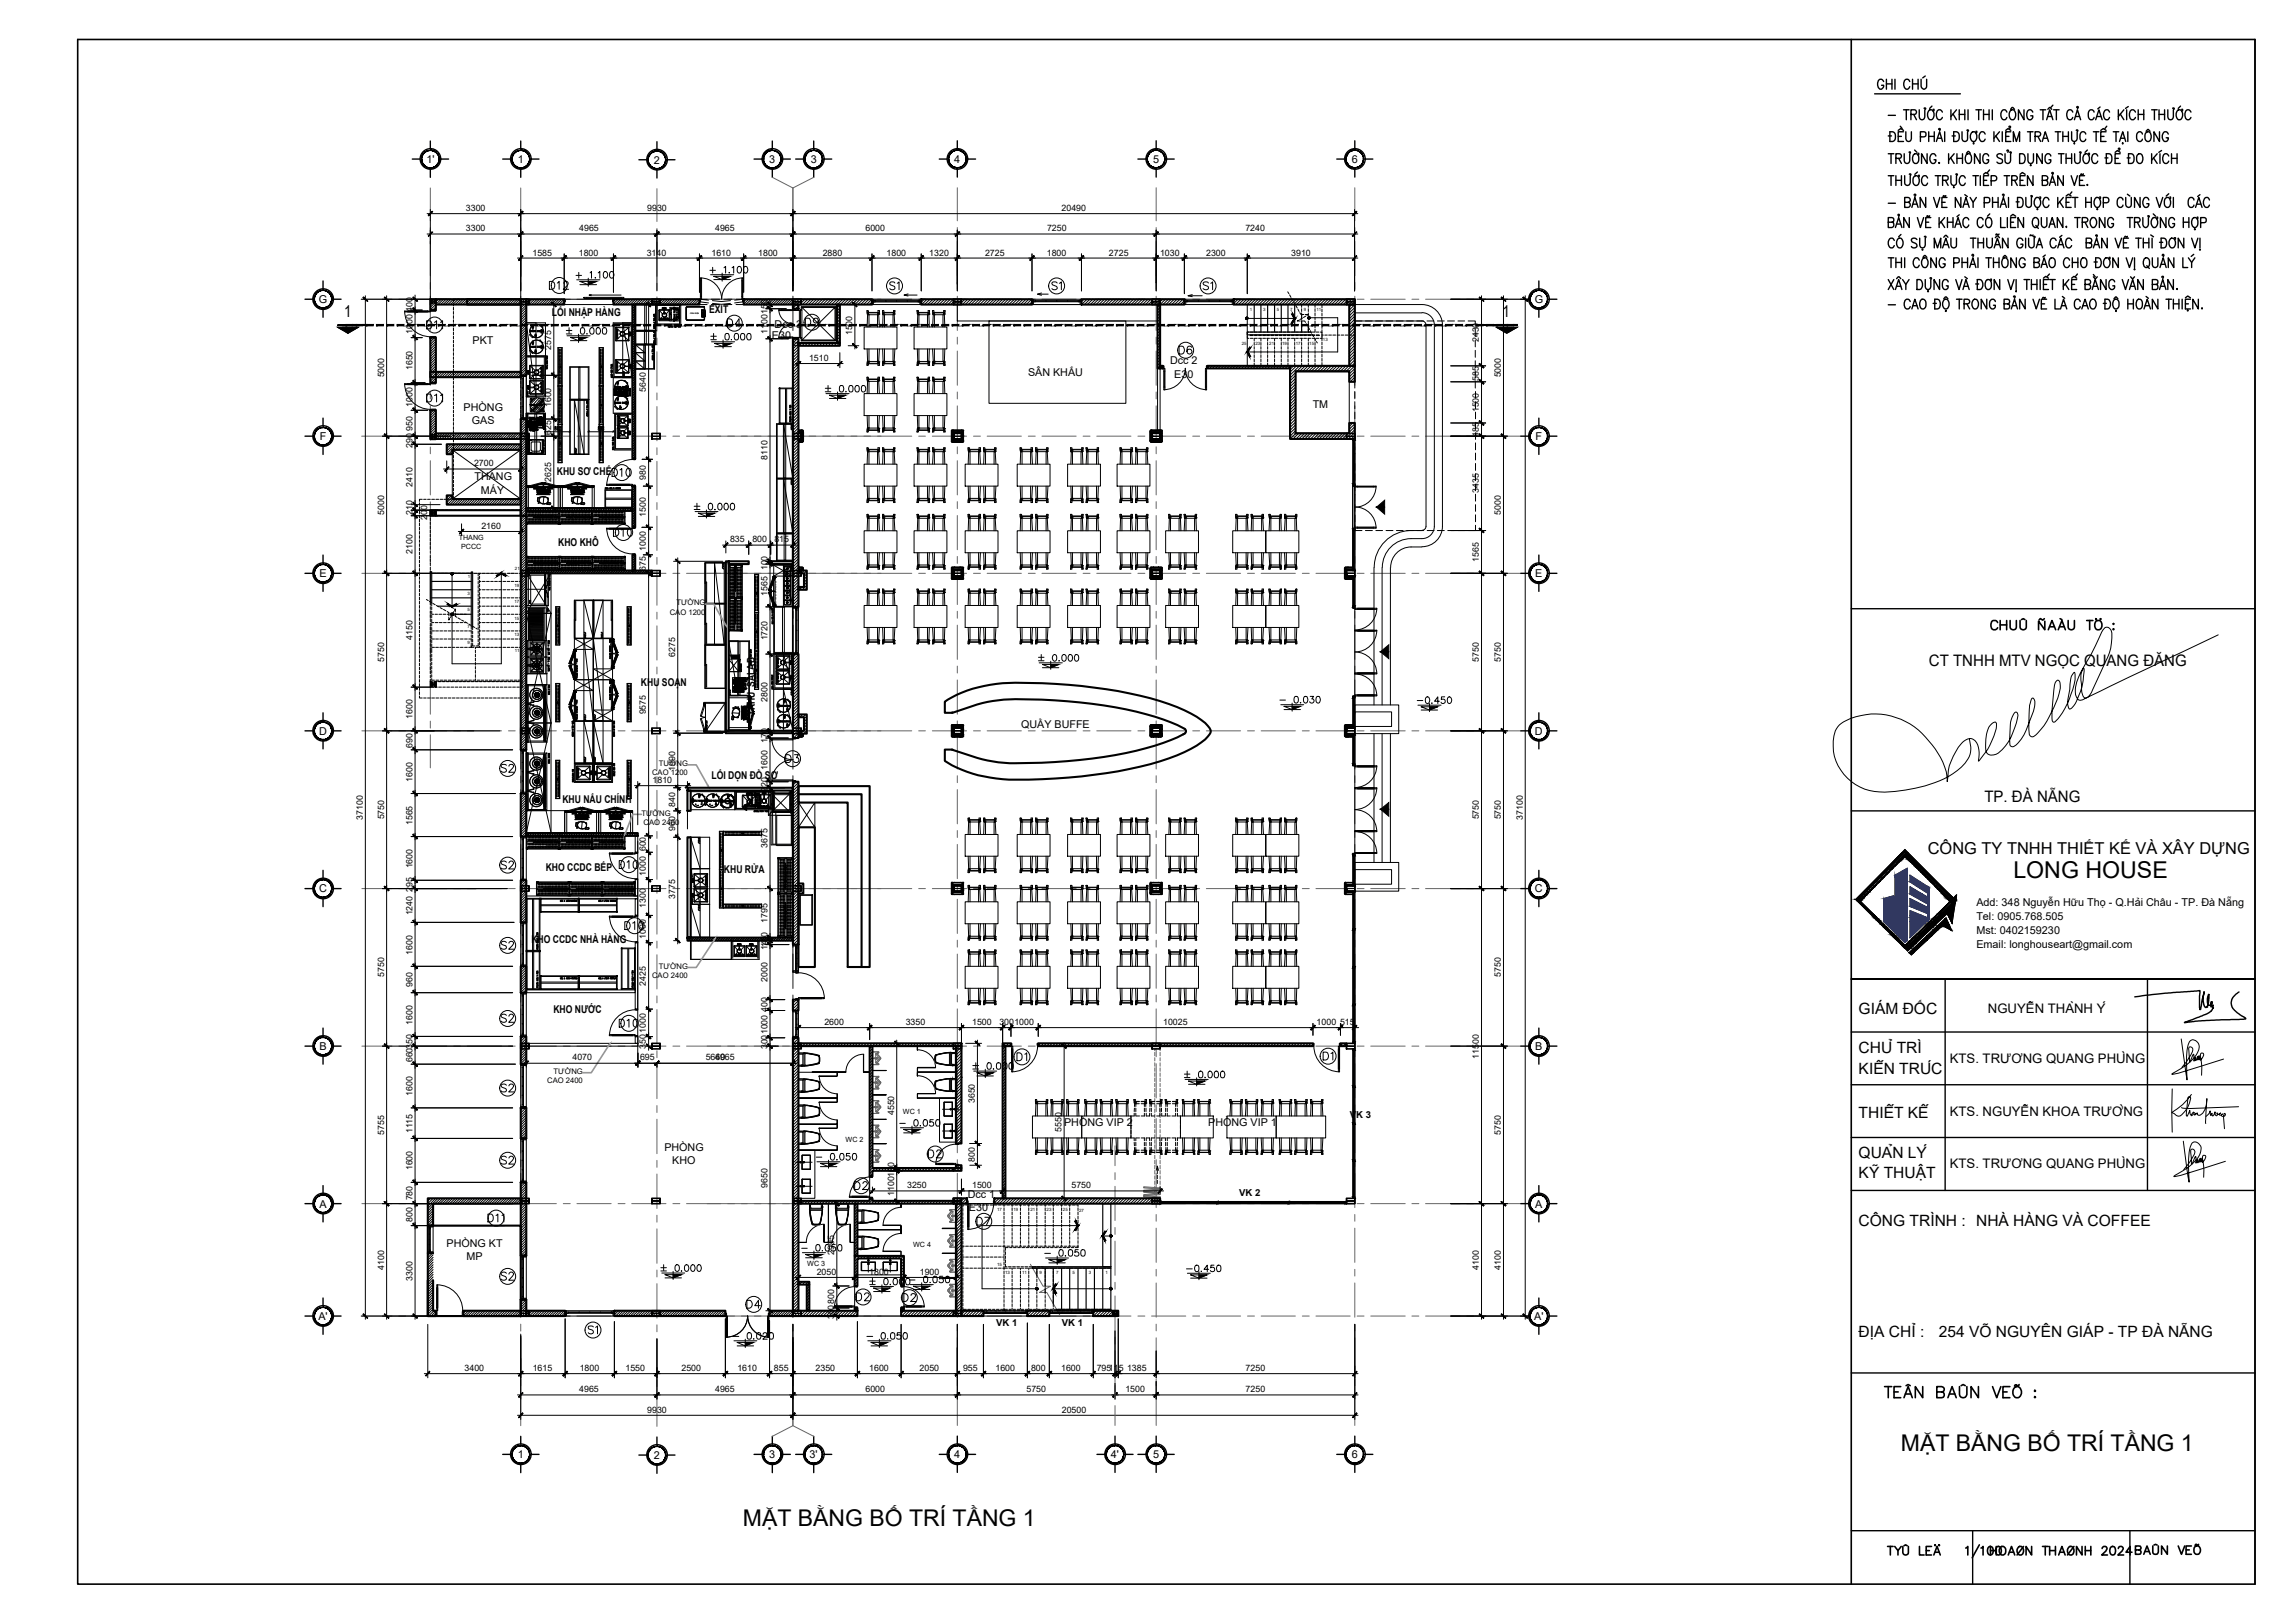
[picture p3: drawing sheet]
<svg xmlns="http://www.w3.org/2000/svg" width="420mm" height="297mm" viewBox="0 0 420 297" stroke-linecap="round" stroke-linejoin="round" font-family="sans-serif">
<defs><g id="words">
<g font-size="4.9">
<text x="99.5" y="54.3">D12</text>
<text x="90.7" y="235.7">S2</text>
</g>
<g font-size="4.4">
<text x="161.6" y="54.3">S1</text>
<text x="191.2" y="54.3">S1</text>
<text x="219.1" y="54.3">S1</text>
<text x="76.9" y="61.4">D11</text>
<text x="131.9" y="61">D4</text>
<text x="146" y="61">D9</text>
<text x="214.5" y="66">D6</text>
<text x="76.9" y="74.8">D11</text>
<text x="110.8" y="88.5">D10</text>
<text x="111.1" y="99.5">D10</text>
<text x="90.7" y="142.5">S2</text>
<text x="142.5" y="140.8">D3</text>
<text x="90.7" y="160.2">S2</text>
<text x="112.2" y="160.2">D10</text>
<text x="113.2" y="171.4">D10</text>
<text x="90.7" y="175">S2</text>
<text x="90.7" y="188.4">S2</text>
<text x="112.2" y="189.1">D10</text>
<text x="184.9" y="195.4">D1</text>
<text x="240.9" y="195.1">D1</text>
<text x="90.7" y="201.1">S2</text>
<text x="90.7" y="214.1">S2</text>
<text x="168.6" y="213.1">D2</text>
<text x="155.2" y="219.1">D2</text>
<text x="88.2" y="224.7">D11</text>
<text x="177.8" y="225.4">D7</text>
<text x="155.6" y="239.2">D2</text>
<text x="164" y="239.5">D2</text>
<text x="106.5" y="245.2">S1</text>
<text x="135.5" y="240.6">D4</text>
<text x="363" y="285.7">HOAØN THAØNH 2024</text>
</g>
<g font-size="4.2">
<text x="368.6" y="160.8">LONG HOUSE</text>
<text x="348" y="265.6">MẶT BẰNG BỐ TRÍ TẦNG 1</text>
<text x="136" y="279.3">MẶT BẰNG BỐ TRÍ TẦNG 1</text>
</g>
<g font-size="3">
<text x="63" y="58.1">1</text>
<text x="275.1" y="58.1">1</text>
<text x="352.9" y="156.2">CÔNG TY TNHH THIẾT KẾ VÀ XÂY DỰNG</text>
</g>
<g font-size="2.9">
<text x="353.1" y="121.9">CT TNHH MTV NGỌC QUANG ĐĂNG</text>
<text x="363.3" y="146.8">TP. ĐÀ NẴNG</text>
</g>
<g font-size="2.8">
<text x="340.3" y="185.6">GIÁM ĐỐC</text>
<text x="340.3" y="192.7">CHỦ TRÌ</text>
<text x="340.3" y="196.5">KIẾN TRÚC</text>
<text x="340.3" y="204.5">THIẾT KẾ</text>
<text x="340.3" y="212">QUẢN LÝ</text>
<text x="340.3" y="215.5">KỸ THUẬT</text>
<text x="340.3" y="224.4">CÔNG TRÌNH : NHÀ HÀNG VÀ COFFEE</text>
<text x="340.3" y="244.7">ĐỊA CHỈ :</text>
<text x="355" y="244.7">254 VÕ NGUYÊN GIÁP - TP ĐÀ NẴNG</text>
</g>
<g font-size="2.4">
<text x="363.9" y="185.4">NGUYỄN THÀNH Ý</text>
<text x="357" y="194.5">KTS. TRƯƠNG QUANG PHÙNG</text>
<text x="357" y="204.3">KTS. NGUYỄN KHOA TRƯỜNG</text>
<text x="357" y="213.9">KTS. TRƯƠNG QUANG PHÙNG</text>
</g>
<g font-size="2">
<text x="78.1" y="29.8">1'</text>
<text x="94.8" y="29.8">1</text>
<text x="119.7" y="30">2</text>
<text x="140.8" y="29.8">3</text>
<text x="148.4" y="29.8">3</text>
<text x="174.7" y="29.8">4</text>
<text x="211.1" y="29.8">5</text>
<text x="247.5" y="29.8">6</text>
<text x="58.4" y="55.4">G</text>
<text x="101" y="57.8">LỐI NHẬP HÀNG</text>
<text x="129.8" y="57.2">EXIT</text>
<text x="281" y="55.4">G</text>
<text x="86.5" y="62.9">PKT</text>
<text x="141.3" y="62.1">E30</text>
<text x="141.8" y="60">Dcc 3</text>
<text x="188.2" y="68.9">SÂN KHẤU</text>
<text x="214.2" y="66.6">Dcc 2</text>
<text x="215" y="69.2">E30</text>
<text x="84.9" y="75.3">PHÒNG</text>
<text x="86.4" y="77.7">GAS</text>
<text x="240.3" y="74.7">TM</text>
<text x="58.5" y="80.5">F</text>
<text x="281.1" y="80.5">F</text>
<text x="86.9" y="87.8">THANG</text>
<text x="101.9" y="86.9">KHU SƠ CHẾ</text>
<text x="88.1" y="90.5">MÁY</text>
<text x="102.2" y="99.9">KHO KHÔ</text>
<text x="58.5" y="105.6">E</text>
<text x="281.1" y="105.6">E</text>
<text x="117.3" y="125.6">KHU SOẠN</text>
<text x="138.2" y="130" transform="rotate(-90 138.2 130)">KHU SALAD</text>
<text x="58.4" y="134.5">D</text>
<text x="186.9" y="133.3">QUẦY BUFFE</text>
<text x="281" y="134.5">D</text>
<text x="130.3" y="142.6">LỐI DỌN ĐỒ SƠ</text>
<text x="103" y="147.1">KHU NẤU CHÍNH</text>
<text x="99.9" y="159.4">KHO CCDC BẾP</text>
<text x="132.5" y="159.8">KHU RỬA</text>
<text x="58.4" y="163.3">C</text>
<text x="281" y="163.3">C</text>
<text x="361.8" y="165.8">Add: 348 Nguyễn Hữu Thọ - Q.Hải Châu - TP. Đà Nẵng</text>
<text x="97.3" y="172.5">KHO CCDC NHÀ HÀNG</text>
<text x="361.8" y="168.3">Tel: 0905.768.505</text>
<text x="361.8" y="170.9">Mst: 0402159230</text>
<text x="361.8" y="173.5">Email: longhouseart@gmail.com</text>
<text x="101.3" y="185.3">KHO NƯỚC</text>
<text x="58.5" y="192.2">B</text>
<text x="281.1" y="192.2">B</text>
<text x="194.8" y="206">PHÒNG VIP 2</text>
<text x="221.2" y="206">PHÒNG VIP 1</text>
<text x="121.6" y="210.6">PHÒNG</text>
<text x="123.1" y="213">KHO</text>
<text x="58.5" y="221">A</text>
<text x="177.2" y="219.2">Dcc 1</text>
<text x="177.4" y="221.6">E30</text>
<text x="281.1" y="221">A</text>
<text x="81.7" y="228.2">PHÒNG KT</text>
<text x="85.4" y="230.6">MP</text>
<text x="58.3" y="241.6">A'</text>
<text x="280.9" y="241.6">A'</text>
<text x="94.8" y="266.9">1</text>
<text x="119.7" y="267">2</text>
<text x="140.8" y="266.9">3</text>
<text x="148.2" y="266.9">3'</text>
<text x="174.7" y="266.9">4</text>
<text x="203.4" y="266.9">4'</text>
<text x="211.1" y="266.9">5</text>
<text x="247.5" y="266.9">6</text>
</g>
<g font-size="1.8">
<text x="247.1" y="204.7">VK 3</text>
<text x="226.9" y="218.8">VK 2</text>
<text x="182.4" y="242.6">VK 1</text>
<text x="194.4" y="242.6">VK 1</text>
</g>
<g font-size="1.6">
<text x="85.3" y="38.6">3300</text>
<text x="118.5" y="38.6">9930</text>
<text x="194.4" y="38.6">20490</text>
<text x="85.3" y="42.4">3300</text>
<text x="97.5" y="46.8">1585</text>
<text x="106" y="46.8">1800</text>
<text x="106" y="42.4">4965</text>
<text x="118.4" y="46.8">3140</text>
<text x="130.3" y="46.8">1610</text>
<text x="130.9" y="42.4">4965</text>
<text x="138.8" y="46.8">1800</text>
<text x="150.6" y="46.8">2880</text>
<text x="158.5" y="42.4">6000</text>
<text x="162.3" y="46.8">1800</text>
<text x="170.1" y="46.8">1320</text>
<text x="180.3" y="46.8">2725</text>
<text x="191.6" y="46.8">1800</text>
<text x="191.7" y="42.4">7250</text>
<text x="203" y="46.8">2725</text>
<text x="212.4" y="46.8">1030</text>
<text x="220.8" y="46.8">2300</text>
<text x="228" y="42.4">7240</text>
<text x="236.4" y="46.8">3910</text>
<text x="75.5" y="57.1" transform="rotate(-90 75.5 57.1)">400</text>
<text x="75.5" y="61.1" transform="rotate(-90 75.5 61.1)">1000</text>
<text x="100.9" y="64" transform="rotate(-90 100.9 64)">2575</text>
<text x="140.5" y="61.1" transform="rotate(-90 140.5 61.1)">1100150</text>
<text x="156" y="61.4" transform="rotate(-90 156 61.4)">1500</text>
<text x="270.8" y="62.6" transform="rotate(-90 270.8 62.6)">2430</text>
<text x="70.3" y="69.1" transform="rotate(-90 70.3 69.1)">5000</text>
<text x="75.5" y="67.8" transform="rotate(-90 75.5 67.8)">1650</text>
<text x="118.2" y="71.7" transform="rotate(-90 118.2 71.7)">5640</text>
<text x="148.1" y="66.1">1510</text>
<text x="270.8" y="69.8" transform="rotate(-90 270.8 69.8)">585</text>
<text x="274.8" y="69.1" transform="rotate(-90 274.8 69.1)">5000</text>
<text x="75.5" y="74.4" transform="rotate(-90 75.5 74.4)">1000</text>
<text x="100.9" y="74.5" transform="rotate(-90 100.9 74.5)">1600</text>
<text x="270.8" y="75.5" transform="rotate(-90 270.8 75.5)">1500</text>
<text x="75.5" y="81.9" transform="rotate(-90 75.5 81.9)">290</text>
<text x="75.5" y="78.8" transform="rotate(-90 75.5 78.8)">950</text>
<text x="100.9" y="79.6" transform="rotate(-90 100.9 79.6)">625</text>
<text x="270.8" y="80" transform="rotate(-90 270.8 80)">485</text>
<text x="75.5" y="89.1" transform="rotate(-90 75.5 89.1)">2410</text>
<text x="86.8" y="85.4">2700</text>
<text x="100.9" y="88.2" transform="rotate(-90 100.9 88.2)">2625</text>
<text x="118.2" y="87.9" transform="rotate(-90 118.2 87.9)">980</text>
<text x="140.5" y="84.1" transform="rotate(-90 140.5 84.1)">8110</text>
<text x="70.3" y="94.2" transform="rotate(-90 70.3 94.2)">5000</text>
<text x="75.5" y="94.2" transform="rotate(-90 75.5 94.2)">210</text>
<text x="78.2" y="95.2" transform="rotate(-90 78.2 95.2)">200</text>
<text x="118.2" y="94.6" transform="rotate(-90 118.2 94.6)">1500</text>
<text x="270.8" y="90.2" transform="rotate(-90 270.8 90.2)">3435</text>
<text x="274.8" y="94.2" transform="rotate(-90 274.8 94.2)">5000</text>
<text x="75.5" y="101.4" transform="rotate(-90 75.5 101.4)">2100</text>
<text x="88.1" y="96.8">2160</text>
<text x="118.2" y="100.9" transform="rotate(-90 118.2 100.9)">1000</text>
<text x="133.6" y="99.3">835</text>
<text x="137.8" y="99.3">800</text>
<text x="141.8" y="99.3">815</text>
<text x="118.2" y="104.5" transform="rotate(-90 118.2 104.5)">675</text>
<text x="140.5" y="104.4" transform="rotate(-90 140.5 104.4)">100</text>
<text x="270.8" y="102.9" transform="rotate(-90 270.8 102.9)">1565</text>
<text x="140.5" y="109" transform="rotate(-90 140.5 109)">1565</text>
<text x="75.5" y="117.1" transform="rotate(-90 75.5 117.1)">4150</text>
<text x="140.5" y="117.2" transform="rotate(-90 140.5 117.2)">1720</text>
<text x="70.3" y="121.1" transform="rotate(-90 70.3 121.1)">5750</text>
<text x="123.6" y="120.3" transform="rotate(-90 123.6 120.3)">6275</text>
<text x="270.8" y="121.1" transform="rotate(-90 270.8 121.1)">5750</text>
<text x="274.8" y="121.1" transform="rotate(-90 274.8 121.1)">5750</text>
<text x="75.5" y="131.6" transform="rotate(-90 75.5 131.6)">1600</text>
<text x="118.2" y="130.8" transform="rotate(-90 118.2 130.8)">9575</text>
<text x="140.5" y="128.5" transform="rotate(-90 140.5 128.5)">2800</text>
<text x="75.5" y="136.8" transform="rotate(-90 75.5 136.8)">690</text>
<text x="140.5" y="136" transform="rotate(-90 140.5 136)">170</text>
<text x="75.5" y="143.1" transform="rotate(-90 75.5 143.1)">1600</text>
<text x="119.5" y="143.3">1810</text>
<text x="123.6" y="141" transform="rotate(-90 123.6 141)">1990</text>
<text x="140.5" y="140.9" transform="rotate(-90 140.5 140.9)">1600</text>
<text x="70.3" y="150" transform="rotate(-90 70.3 150)">5750</text>
<text x="123.6" y="147.6" transform="rotate(-90 123.6 147.6)">840</text>
<text x="140.5" y="145" transform="rotate(-90 140.5 145)">220</text>
<text x="270.8" y="150" transform="rotate(-90 270.8 150)">5750</text>
<text x="274.8" y="150" transform="rotate(-90 274.8 150)">5750</text>
<text x="66.4" y="150.1" transform="rotate(-90 66.4 150.1)">37100</text>
<text x="75.5" y="151" transform="rotate(-90 75.5 151)">1565</text>
<text x="118.2" y="155.8" transform="rotate(-90 118.2 155.8)">600</text>
<text x="123.6" y="152.1" transform="rotate(-90 123.6 152.1)">960</text>
<text x="140.5" y="155.2" transform="rotate(-90 140.5 155.2)">3675</text>
<text x="278.8" y="150.1" transform="rotate(-90 278.8 150.1)">37100</text>
<text x="75.5" y="158.9" transform="rotate(-90 75.5 158.9)">1600</text>
<text x="118.2" y="160.3" transform="rotate(-90 118.2 160.3)">1000</text>
<text x="75.5" y="167.5" transform="rotate(-90 75.5 167.5)">1240</text>
<text x="75.5" y="163.2" transform="rotate(-90 75.5 163.2)">295</text>
<text x="118.2" y="166.1" transform="rotate(-90 118.2 166.1)">1300</text>
<text x="123.6" y="164.5" transform="rotate(-90 123.6 164.5)">3775</text>
<text x="118.2" y="171.9" transform="rotate(-90 118.2 171.9)">1000</text>
<text x="140.5" y="173.9" transform="rotate(-90 140.5 173.9)">145</text>
<text x="140.5" y="173.3" transform="rotate(-90 140.5 173.3)">110</text>
<text x="140.5" y="168.9" transform="rotate(-90 140.5 168.9)">1795</text>
<text x="70.3" y="178.8" transform="rotate(-90 70.3 178.8)">5750</text>
<text x="75.5" y="174.7" transform="rotate(-90 75.5 174.7)">1600</text>
<text x="140.5" y="179.7" transform="rotate(-90 140.5 179.7)">2000</text>
<text x="274.8" y="178.8" transform="rotate(-90 274.8 178.8)">5750</text>
<text x="75.5" y="180.6" transform="rotate(-90 75.5 180.6)">960</text>
<text x="118.2" y="180.4" transform="rotate(-90 118.2 180.4)">2425</text>
<text x="140.5" y="185.2" transform="rotate(-90 140.5 185.2)">400</text>
<text x="75.5" y="187.5" transform="rotate(-90 75.5 187.5)">1600</text>
<text x="118.2" y="191.9" transform="rotate(-90 118.2 191.9)">3501000</text>
<text x="150.9" y="187.6">2600</text>
<text x="165.8" y="187.6">3350</text>
<text x="178" y="187.6">1500</text>
<text x="183" y="187.6">3001000</text>
<text x="212.9" y="187.6">10025</text>
<text x="241" y="187.6">1000</text>
<text x="245.3" y="187.6">515</text>
<text x="75.5" y="194.4" transform="rotate(-90 75.5 194.4)">660350</text>
<text x="104.8" y="194.1">4070</text>
<text x="117.2" y="194.1">695</text>
<text x="129.2" y="194.1">5660</text>
<text x="130.9" y="194.1">4965</text>
<text x="140.5" y="192.1" transform="rotate(-90 140.5 192.1)">3001000</text>
<text x="270.8" y="193.7" transform="rotate(-90 270.8 193.7)">11500</text>
<text x="75.5" y="200.6" transform="rotate(-90 75.5 200.6)">1600</text>
<text x="178.5" y="201.9" transform="rotate(-90 178.5 201.9)">3650</text>
<text x="70.3" y="207.7" transform="rotate(-90 70.3 207.7)">5755</text>
<text x="75.5" y="207.4" transform="rotate(-90 75.5 207.4)">1115</text>
<text x="163.7" y="204.1" transform="rotate(-90 163.7 204.1)">4550</text>
<text x="194.3" y="207.2" transform="rotate(-90 194.3 207.2)">5550</text>
<text x="274.8" y="207.7" transform="rotate(-90 274.8 207.7)">5750</text>
<text x="75.5" y="214.2" transform="rotate(-90 75.5 214.2)">1600</text>
<text x="178.5" y="212.6" transform="rotate(-90 178.5 212.6)">800</text>
<text x="75.5" y="219.7" transform="rotate(-90 75.5 219.7)">780</text>
<text x="140.5" y="217.5" transform="rotate(-90 140.5 217.5)">9650</text>
<text x="163.7" y="218.9" transform="rotate(-90 163.7 218.9)">1100100</text>
<text x="166.1" y="217.5">3250</text>
<text x="178" y="217.5">1500</text>
<text x="196.2" y="217.5">5750</text>
<text x="75.5" y="223.6" transform="rotate(-90 75.5 223.6)">800</text>
<text x="70.3" y="232.4" transform="rotate(-90 70.3 232.4)">4100</text>
<text x="149.5" y="233.3">2050</text>
<text x="152.7" y="229.6" transform="rotate(-90 152.7 229.6)">2995</text>
<text x="159.1" y="233.3">1800</text>
<text x="168.4" y="233.3">1900</text>
<text x="270.8" y="232.4" transform="rotate(-90 270.8 232.4)">4100</text>
<text x="274.8" y="232.4" transform="rotate(-90 274.8 232.4)">4100</text>
<text x="75.5" y="234.4" transform="rotate(-90 75.5 234.4)">3300</text>
<text x="152.7" y="238.7" transform="rotate(-90 152.7 238.7)">800</text>
<text x="152.7" y="241.5" transform="rotate(-90 152.7 241.5)">300</text>
<text x="85" y="250.9">3400</text>
<text x="97.5" y="250.9">1615</text>
<text x="106.1" y="250.9">1800</text>
<text x="114.5" y="250.9">1550</text>
<text x="124.8" y="250.9">2500</text>
<text x="135" y="250.9">1610</text>
<text x="141.7" y="250.9">855</text>
<text x="149.3" y="250.9">2350</text>
<text x="159.1" y="250.9">1600</text>
<text x="168.4" y="250.9">2050</text>
<text x="176.3" y="250.9">955</text>
<text x="182.2" y="250.9">1600</text>
<text x="188.8" y="250.9">800</text>
<text x="194.3" y="250.9">1600</text>
<text x="200.8" y="250.9">795115</text>
<text x="206.3" y="250.9">1385</text>
<text x="228" y="250.9">7250</text>
<text x="106" y="254.8">4965</text>
<text x="130.9" y="254.8">4965</text>
<text x="158.5" y="254.8">6000</text>
<text x="187.9" y="254.8">5750</text>
<text x="206" y="254.8">1500</text>
<text x="228" y="254.8">7250</text>
<text x="118.5" y="258.6">9930</text>
<text x="194.4" y="258.6">20500</text>
</g>
<g font-size="1.4">
<text x="122.6" y="112.5">CAO 1200</text>
<text x="123.8" y="110.8">TƯỜNG</text>
<text x="119.4" y="141.9">CAO 1200</text>
<text x="120.6" y="140.2">TƯỜNG</text>
<text x="117.4" y="149.3">TƯỜNG</text>
<text x="117.8" y="150.9">CAO 2400</text>
<text x="119.4" y="179">CAO 2400</text>
<text x="120.6" y="177.3">TƯỜNG</text>
<text x="101.3" y="196.5">TƯỜNG</text>
<text x="100.2" y="198.2">CAO 2400</text>
</g>
<g font-size="1.3">
<text x="84" y="98.9">THANG</text>
<text x="84.4" y="100.5">PCCC</text>
<text x="165.3" y="203.9">WC 1</text>
<text x="154.8" y="209">WC 2</text>
<text x="147.8" y="231.7">WC 3</text>
<text x="167.2" y="228.3">WC 4</text>
</g>
<g font-size=".8">
<text x="228.8" y="56.9">1</text>
<text x="231.3" y="56.9">3</text>
<text x="233.8" y="56.9">5</text>
<text x="236.2" y="56.9">7</text>
<text x="238.7" y="56.9">9</text>
<text x="241" y="56.9">11</text>
<text x="227.3" y="63.1">25</text>
<text x="229.8" y="63.1">23</text>
<text x="232.4" y="63.1">21</text>
<text x="234.7" y="63.1">19</text>
<text x="237.2" y="63.1">17</text>
<text x="239.7" y="63.1">15</text>
<text x="242.2" y="62.5">13</text>
<text x="85.6" y="105.9">1</text>
<text x="94.2" y="107.4">19</text>
<text x="94.3" y="104.4">21</text>
<text x="85.6" y="108.9">3</text>
<text x="85.6" y="111.9">5</text>
<text x="94.2" y="113.4">15</text>
<text x="94.2" y="110.4">17</text>
<text x="85.6" y="114.9">7</text>
<text x="85.6" y="117.9">9</text>
<text x="94.2" y="116.4">13</text>
<text x="94.2" y="119.4">11</text>
<text x="182.5" y="221.7">17</text>
<text x="185.5" y="221.7">19</text>
<text x="188.6" y="221.7">21</text>
<text x="191.6" y="221.7">23</text>
<text x="194.6" y="221.7">25</text>
<text x="197.6" y="221.7">27</text>
<text x="182.5" y="231.7">15</text>
<text x="184" y="233.2">13</text>
<text x="187.1" y="233.2">11</text>
<text x="190.3" y="233.2">9</text>
<text x="193.3" y="233.2">7</text>
<text x="196.3" y="233.2">5</text>
<text x="199.3" y="233.2">3</text>
<text x="202.4" y="233.2">1</text>
</g>
<g font-size=".4">
<text x="126.4" y="57.6">CÂN ĐIỆN</text>
<text x="141.9" y="106.4" transform="rotate(90 141.9 106.4)">BÀN SALAD 2 CÁNH - 1500</text>
</g>
</g></defs>
<!-- layer: A_Dim -->
<g fill="none" stroke="#fff" stroke-width=".18">
<path d="M160.8 192.5l-1.1 .1M160.8 197h-1.1M160.9 194.8h-1.1M160.9 199.2l-1.1 .1M146.9 211.5h1.4h-1.4h1.4l-1.4 2.4 1.4-2.4M146.9 213.9h1.4h-1.4M146.9 218.3h1.4h-1.4M146.9 218.3h1.4M146.9 215.9l1.4 2.4zM146.9 211.4l1.4 .1h-1.4M146.9 214h1.4M148.3 215.8l-1.4 .1"/>
<path d="M148.3 213.9l-1.4 .1h1.4M148.3 218.3l-1.4-2.4 1.4 2.4M160.8 201.5h-1.1M160.8 205.9l-1.1 .1M160.8 210.4h-1.1M160.9 203.7l-1.1 .1M160.9 208.2h-1.1M160.9 212.7h-1.1M172.8 201.8l1.5 2.4zM172.8 204.2h1.5M172.8 205.8h1.5h-1.4h1.4l-1.5 2.4 1.5-2.4M172.8 205.8h1.5z"/>
<path d="M172.9 201.7l1.4 .1M172.9 204.2h1.4zM172.9 205.8h1.4zM174.3 201.7h-1.4h1.4M157.7 231.1v1.4v-1.5v1.5v-1.5v1.5l.1-1.5-.1 1.5 .1-1.5-.1 1.5 2.5-1.5-2.5 1.5M157.8 232.5l2.4-1.5-2.4 1.5M160.2 231v1.5v-1.5v1.5v-1.5v1.4M161.7 232.4l.1-1.4v1.5v-1.5l2.4 1.5M161.8 232.5v-1.5v1.5M161.8 231l2.4 1.5-2.4-1.5 2.4 1.5v-1.5M164.2 231v1.5l.1-1.4M175 221.4h-1.1"/>
<path d="M175 226h-1.1M175 230.5h-1.1M175 235.1h-1.1M175 223.7h-1.1M175 228.2h-1.1M175 232.8h-1.1M175 237.3h-1.1"/>
</g>
<g fill="#fff" stroke="#fff" stroke-width=".18">
<path d="M159.7 192.6l.8 .2-.8 2z"/>
<path d="M159.7 192.6h1.2z"/>
<path d="M172.8 201.8h1.5v2.4z"/>
<path d="M172.8 201.8l1.5 2.4h-1.5z"/>
<path d="M174.3 205.8v2.4h-1.5z"/>
<path d="M172.8 205.8h1.5l-1.5 2.4z"/>
<path d="M159.7 197l.8 .3-.8 1.9z"/>
<path d="M159.7 197h1.2z"/>
<path d="M159.7 201.5l.8 .2-.8 2z"/>
<path d="M159.7 201.5h1.2z"/>
<path d="M159.7 206l.8 .2-.8 2z"/>
<path d="M159.7 206l1.2-.1z"/>
<path d="M159.7 210.5l.8 .2-.8 1.9z"/>
<path d="M159.7 210.5l1.2-.1z"/>
<path d="M146.9 211.5h1.4l-1.4 2.4z"/>
<path d="M148.3 211.5v2.4h-1.4z"/>
<path d="M146.9 215.9l1.4 2.4h-1.4z"/>
<path d="M146.9 215.9h1.4v2.4z"/>
<path d="M157.8 231h2.4l-2.5 1.5z"/>
<path d="M157.8 232.5l2.4-1.5v1.5z"/>
<path d="M161.8 231h2.4v1.5z"/>
<path d="M161.8 231l2.4 1.5h-2.4z"/>
<path d="M175 221.5v2.1l-.8-.2z"/>
<path d="M173.9 223.6h1.1z"/>
<path d="M175 226v2.2l-.8-.2z"/>
<path d="M173.9 228.2h1.1z"/>
<path d="M175 230.6v2.1l-.8-.2z"/>
<path d="M173.9 232.7h1.1z"/>
<path d="M175 235.1v2.2l-.8-.2z"/>
<path d="M173.9 237.3h1.1z"/>
<path d="M159.7 194.8h1.2zM159.7 194.8l1.2-.1v.1zM159.7 194.8l1.2-.1-.4-.1z"/>
<path d="M159.7 194.8l1.5-1.1zM159.7 194.8l.8-.2 .7-.8z"/>
<path d="M160.5 192.8l.7 .7-1.5 1.3zM159.7 194.8l1.5-1.1v-.2z"/>
<path d="M159.7 192.6h1.2l-.4 .2zM160.5 192.8l.4-.2z"/>
<path d="M159.7 199.2h1.2zM159.7 199.2l1.2-.1v.1zM159.7 199.2l1.2-.1z"/>
<path d="M159.7 199.2l1.5-1.1zM159.7 199.2l.8-.1 .7-.8z"/>
<path d="M160.5 197.3l.7 .7-1.5 1.2zM159.7 199.2l1.5-1.1v-.1z"/>
<path d="M159.7 197h1.2l-.4 .3zM160.5 197.3l.4-.1v-.2z"/>
<path d="M159.7 203.7h1.2zM159.7 203.7l1.2-.1zM159.7 203.7l1.2-.1-.4-.1z"/>
<path d="M159.7 203.7l1.5-1.1zM159.7 203.7l.8-.2 .7-.7z"/>
<path d="M160.5 201.7l.7 .8-1.5 1.2zM159.7 203.7l1.5-1.1v-.1z"/>
<path d="M159.7 201.5h1.2l-.4 .2zM160.5 201.7l.4-.2z"/>
<path d="M159.7 208.2h1.2zM159.7 208.2l1.2-.1v.1zM159.7 208.2l1.2-.1z"/>
<path d="M159.7 208.2l1.5-1.1zM159.7 208.2l.8-.2 .7-.8z"/>
<path d="M160.5 206.2l.7 .8-1.5 1.2zM159.7 208.2l1.5-1.1v-.1z"/>
<path d="M159.7 206h1.2l-.4 .2zM160.5 206.2l.4-.1v-.1z"/>
<path d="M159.7 212.6h1.2zM159.7 212.6l1.2-.1zM159.7 212.6l1.2-.1h-.4z"/>
<path d="M159.7 212.6l1.5-1zM159.7 212.6l.8-.1 .7-.8z"/>
<path d="M160.5 210.7l.7 .7-1.5 1.2zM159.7 212.6l1.5-1v-.2z"/>
<path d="M159.7 210.5h1.2l-.4 .2zM160.5 210.7l.4-.2z"/>
<path d="M173.9 221.5l1.1-.1zM173.9 221.5h1.1zM173.9 221.6h.3l.8-.1z"/>
<path d="M173.6 222.4l1.4-.9-1.5 1zM174.2 221.6l-.6 .8 1.4-.9z"/>
<path d="M173.6 222.7l1.4-1.2-.8 1.9zM173.5 222.5l.1 .2 1.4-1.2z"/>
<path d="M173.9 223.6l.3-.2 .8 .2zM173.9 223.5l.3-.1z"/>
<path d="M173.9 226h1.1zM173.9 226h1.1l-1.1 .1zM173.9 226.1l1.1-.1z"/>
<path d="M173.6 226.9l1.4-.9-1.5 1.1zM174.2 226.2l-.6 .7 1.4-.9z"/>
<path d="M173.6 227.2l1.4-1.2-.8 2zM173.5 227.1l.1 .1 1.4-1.2z"/>
<path d="M173.9 228.2l.3-.2 .8 .2zM173.9 228.1v.1l.3-.2z"/>
<path d="M173.9 230.6l1.1-.1zM173.9 230.6h1.1zM173.9 230.7h.3l.8-.1z"/>
<path d="M173.6 231.5l1.4-.9-1.5 1zM174.2 230.7l-.6 .8 1.4-.9z"/>
<path d="M173.6 231.8l1.4-1.2-.8 1.9zM173.5 231.6l.1 .2 1.4-1.2z"/>
<path d="M173.9 232.7l.3-.2 .8 .2zM173.9 232.6l.3-.1z"/>
<path d="M173.9 235.1h1.1zM173.9 235.1h1.1l-1.1 .1zM173.9 235.2l1.1-.1z"/>
<path d="M173.6 236l1.4-.9-1.5 1.1zM174.2 235.3l-.6 .7 1.4-.9z"/>
<path d="M173.6 236.3l1.4-1.2-.8 2zM173.5 236.2l.1 .1 1.4-1.2z"/>
<path d="M173.9 237.3l.3-.2 .8 .2zM173.9 237.2v.1l.3-.2z"/>
</g>
<g fill="none" stroke="#636466" stroke-width=".18">
<path d="M159.7 192.6h1.2v.1l-.4 .1 .7 .9-.7 .9 .4 .1v.1h-1.2zM159.7 192.6v2.2h1.2M159.7 192.6h1.2M159.7 197h1.2v.2l-.4 .1 .7 .8-.7 1h.4v.2h-1.2zM159.7 197v2.3l1.2-.1M159.8 197h1M159.8 197h-.1M160.3 193.7h.1M160.3 198.1h.1M160.3 197.4v1.6l.6-.7M160.3 193.5h.2M160.3 193.8h.2"/>
<path d="M160.3 198h.2M160.3 198.3h.2M160.3 194.4l.1 .1M160.3 198.9l.1 .1M160.4 193.8h.1M160.4 193.6h.1M160.4 198.2h.1M160.4 198.1h.1M160.4 199l.5 .1M160.4 199h.1M160.4 192.8l-.1 .1M160.4 197.3l-.1 .1 .6 .7"/>
<path d="M160.4 198.3h.1M160.5 193.5l.1 .2-.1 .1M160.5 198l.1 .1-.1 .2M160.5 193.8h.1M160.5 193.6h.1M160.5 194.6l-.1-.1 .5 .2M160.5 194.6l.4 .1v.1M160.5 198.2h.1M160.5 198.1h.1M160.5 199l.4 .1v.1M160.5 197.3h-.1M160.6 193.7h.1"/>
<path d="M160.6 198.1h.1M160.7 192.5v.2M160.7 194.7v.1M160.7 197v.2M160.7 199.1v.2M160.8 197h.1M160.9 192.7l-.5 .2 .1-.1M160.9 192.6l-.4 .2 .7 .7M160.9 197.2l-.5 .1M160.9 197v.2l-.4 .1 .7 .7M160.9 193.8l-.6 .7M160.9 193.6l-.6-.7v1.6"/>
<path d="M160.9 193.6v.2M160.9 198v.3M161.2 193.8l-.7 .8M161.2 198.3l-.7 .7M161.2 193.5v.3M161.2 198v.3M159.7 201.5h1.2v.1l-.4 .1 .7 .9-.7 .9 .4 .1-.1 .2-1.1-.1zM159.7 201.5l.1 2.2M159.7 201.5h1.2M159.7 205.9h1.2v.2l-.4 .1 .7 .9-.7 .9 .4 .1v.1h-1.2zM159.7 208.2h1.2M159.7 206v2.2"/>
<path d="M159.7 210.4h1.2v.2l-.4 .1 .7 .9-.7 .9h.4l-.1 .2h-1.1zM159.7 212.6l.1 .1M159.7 210.5v2.1M159.7 210.4h1.2M159.8 203.8h1M159.8 205.9h1M159.8 212.7h1M159.8 205.9l-.1 .1M160.3 202.6h.1M160.3 207.1h.1M160.3 211.6h.1M160.3 206.3v1.6l.6-.7"/>
<path d="M160.3 202.5h.2M160.3 202.8h.2M160.3 206.9h.2M160.3 207.2h.2M160.3 210.7l.6 .7M160.3 211.4h.2M160.3 211.7h.2M160.3 203.4h.1M160.3 207.9h.1M160.4 202.7h.1M160.4 202.6h.1M160.4 207.2h.1"/>
<path d="M160.4 207h.1M160.4 207.9l.5 .2M160.4 211.7h.1M160.4 211.5h.1M160.4 212.4l.5 .1M160.4 207.9l.1 .1M160.4 212.4l.1 .1M160.4 201.8h-.1M160.4 206.2l-.1 .1 .6 .7M160.4 210.7v1.7M160.4 202.5h.1M160.4 211.4h.1"/>
<path d="M160.5 202.5l.1 .1M160.5 206.9l.1 .2-.1 .1M160.5 211.4l.1 .1M160.5 202.7h.1M160.5 202.6h.1M160.5 203.5h-.1l.5 .1M160.5 203.5l.4 .2M160.5 207.2h.1M160.5 207h.1M160.5 208l.4 .1v.1M160.5 211.6h.1M160.5 211.5h.1"/>
<path d="M160.5 212.5l.4 .1M160.6 202.6h.1M160.6 207.1h.1M160.6 211.6h.1M160.6 202.6l-.1 .1M160.6 211.5l-.1 .1M160.7 201.5v.2M160.7 203.6v.2M160.7 205.9v.2M160.7 208.1v.1M160.7 210.4v.2M160.7 212.5v.2"/>
<path d="M160.8 205.9l.1 .1M160.9 201.6l-.5 .2 .1-.1M160.9 201.5l-.4 .2 .7 .8M160.9 206.1l-.5 .1h.1M160.9 206v.1l-.4 .1 .7 .8M160.9 210.6l-.5 .1h.1M160.9 210.5l-.4 .2 .7 .7M160.9 202.5l-.6-.7v1.6M160.9 202.7l-.6 .7M160.9 211.7l-.6 .7M160.9 203.7h-.1M160.9 212.6l-.1 .1"/>
<path d="M160.9 202.5l.1 .1M160.9 206.9v.3M160.9 211.4l.1 .1M161 202.6l-.1 .1M161 211.5l-.1 .1M161.2 202.8l-.7 .7M161.2 207.2l-.7 .8M161.2 211.7l-.7 .8M161.2 202.5v.3M161.2 206.9v.3M161.2 211.4v.1M161.2 211.5v.2"/>
<path d="M173.5 227.1l.1 .1M173.5 231.6l.1 .2M173.6 222.7l.6 .7-.3 .2M173.6 227.2l.6 .8-.3 .1v.1M173.6 231.8l.6 .7-.3 .2M173.6 236.3l.6 .8-.3 .1v.1M173.6 222.4v.3M173.6 226.9l-.1 .2M173.6 231.5l-.1 .1M173.6 236v.3M173.8 227.1l.7 .8M173.8 236.2l.6 .8"/>
<path d="M173.8 222.7l.7 .7M173.9 221.5l1.1-.1v2.3l-1.1-.1 .3-.2-.7-.9 .7-.9zM173.9 221.6l.5 .1-.2-.1M173.9 221.5l.3 .1-.6 .8M173.9 226h1.1v2.2h-1.1v-.1l.3-.1-.7-.9 .7-.9-.3-.1zM173.9 226.1l.5 .2-.2-.1M173.9 226v.1l.3 .1-.6 .7M173.9 230.7l.5 .1-.2-.1M173.9 230.6l.3 .1-.6 .8M173.9 235.1h1.1v2.2h-1.1v-.1l.3-.1-.7-.9 .7-.9-.3-.1zM173.9 235.2l.5 .2-.2-.1M173.9 235.1v.1l.3 .1-.6 .7"/>
<path d="M173.9 223.6l.1 .1M173.9 228.2h1.1M173.9 232.7l.1 .1M173.9 237.3h1.1M173.9 221.5h1.1M173.9 230.5h1.1v2.3l-1.1-.1 .3-.2-.7-.9 .7-.9h-.3zM173.9 230.6h1.1M173.9 223.7h1.1M173.9 226h1.1M173.9 232.8h1.1M173.9 235.1h1.1M174 225.9l-.1 .1"/>
<path d="M174 235l-.1 .1M174.1 221.4v.2M174.1 223.5v.2M174.1 226v.1M174.1 228.1v.1M174.1 230.5v.2M174.1 232.6v.2M174.1 235.1v.1M174.1 237.2v.1M174.2 222.5h.1M174.2 227.1h.1M174.2 231.6h.1"/>
<path d="M174.2 236.2h.1M174.2 222.5l.1 .2M174.2 227.1l.1 .1M174.2 231.6l.1 .2M174.2 236.2l.1 .1M174.2 223.4h.2l-.5 .1M174.2 222.4h.1M174.2 222.6h.1M174.2 228h.2l-.5 .1M174.2 227h.1M174.2 227.2h.1M174.2 232.5h.2l-.5 .1"/>
<path d="M174.2 231.5h.1M174.2 231.7h.1M174.2 237.1h.2l-.5 .1M174.2 236.1h.1M174.2 236.3h.1M174.3 222.7h.2M174.3 222.4h.2M174.3 227.3h.2M174.3 226.9h.2M174.3 231.8h.2M174.3 231.5h.2M174.3 236.4h.2"/>
<path d="M174.3 236h.2M174.3 222.4l-.1 .1M174.3 226.9l-.1 .2M174.3 231.5l-.1 .1M174.3 236l-.1 .2M174.3 222.4h.1M174.3 222.7h.1M174.3 227h.1M174.3 227.2h.1M174.3 231.5h.1M174.3 231.8h.1M174.3 236.1h.1"/>
<path d="M174.3 236.3h.1M174.4 222.4h.1M174.4 222.6h.1M174.4 227h.1M174.4 227.2h.1M174.4 231.5h.1M174.4 231.7h.1M174.4 236.1h.1M174.4 236.3h.1M174.4 222.5h.1M174.4 227.1h.1M174.4 231.6h.1"/>
<path d="M174.4 236.2h.1M174.4 221.7l.1 .1M174.4 226.2l.1 .1M174.4 230.8l.1 1.6-.7-.6M174.4 235.3l.1 .1M174.5 221.7l-.7 .7v.2M174.5 226.3l-.7 .8M174.5 226.3l-.1 1.6M174.5 230.8l-.7 .7v.2M174.5 235.4l-.7 .8M174.5 221.8v1.5M174.5 235.4v1.6"/>
<path d="M174.5 223.3l-.1 .1M174.5 232.4l-.1 .1M175 225.9v.1M175 235v.1M175 221.5v2.1M175 226v2.2M175 230.6v2.1M175 235.1v2.2M175 223.6v.1M175 232.7v.1"/>
<circle cx="160.1" cy="193.7" r=".11"/>
<circle cx="160.1" cy="198.1" r=".11"/>
<circle cx="160.5" cy="193.7" r=".06"/>
<circle cx="160.5" cy="198.1" r=".06"/>
<circle cx="160.1" cy="202.6" r=".11"/>
<circle cx="160.1" cy="207.1" r=".11"/>
<circle cx="160.1" cy="211.5" r=".11"/>
<circle cx="160.5" cy="202.6" r=".06"/>
<circle cx="160.5" cy="207.1" r=".06"/>
<circle cx="160.5" cy="211.5" r=".06"/>
<circle cx="174.3" cy="227.1" r=".06"/>
<circle cx="174.3" cy="222.5" r=".06"/>
<circle cx="174.3" cy="231.6" r=".06"/>
<circle cx="174.3" cy="236.2" r=".06"/>
<circle cx="174.7" cy="222.5" r=".11"/>
<circle cx="174.7" cy="231.6" r=".11"/>
<circle cx="174.7" cy="227.1" r=".11"/>
<circle cx="174.7" cy="236.2" r=".11"/>
</g>
<!-- layer: A-Wall -->
<g fill="none" stroke="#000" stroke-width=".18">
<path d="M146.2 196.2h7v.7l.1-.7M154.9 196.2h-6.2h6.2M158.1 196.2h1.1h-1.1M167.9 191.5v.7l.1-.7h7v4.7h-7l-.1-.8v.8M167.9 196.2v.7l.1-.7M167.9 196.2h7.1M174.4 197.1v.1M176.2 197.1v.1M146.2 210.5h3v8.8h-3zM146.2 200.9h7l.1-.7v.8zM146.2 205.7h7l.1-.7v.8zM146.2 201h7v.7l.1-.7"/>
<path d="M146.2 210.5h7l.1-.8v.8zM146.2 205.8h7v.6l.1-.6M172 201h3v8h-3zM175 200.9h-7l-.1-.7v.8h7.1M146.2 227.4h1.4zM151.6 220.3l.1 7.1h-.8h.7zM151.7 220.3v7.1h.7h-.7M155.7 227.4h.8zM157 230.3h8v3h-8zM157 225l7.9 .1zM164.9 229.8l.1-.7v.8M164.9 224.3l.1 1.5z"/>
<path d="M165 220.5l-.1 .5v-.7l.1 .7"/>
</g>
<!-- layer: A_Dim -->
<g fill="none" stroke="#000" stroke-width=".18">
<path d="M78.2 39.1h170.4M78.8 38.3v16.3M95.3 38.3v16.3M145.2 38.3v14.9M248 38.3v14.9M66.1 54.8h27.3M66.9 54.1v187.4M70.8 54.1v187.4M75.3 56.8h2M76 54v3.5M76 56.2v24.2M78.2 42.8h170.4"/>
<path d="M94.7 47.2h153.9M101.4 55.1v22.2M103.3 54.8h9v.9h-9zM103.3 46.5v7.2M112.3 46.5v7M117.5 55.7h2M118.7 55.1v47M120.3 42.1v11.1M128.1 46.5v7M136.1 46.5v7M140.2 55.7h3.5M140.2 56.5h3.7"/>
<path d="M141 55v2.3M141 55.9v78.5M153.2 55.7h.6v7.1h-.6zM155.3 55.7h1.9M156.5 55.1v8.8M159.6 46.5v6.7M168.7 46.5v6.7M175.3 55.7h36.6v3h-36.6zM175.3 42.1v11.1M181.1 58.7h25v15.1h-25zM188.9 46.5v6.7M198 46.5v6.7"/>
<path d="M211.7 42.1v11.1M216.8 46.5v7.2M228.3 46.5v7.2M248 55.7h12.3M248 57.3h12.3M248 58.7h12.3M260.3 55.7a3.7 3.7 0 0 1 3.8 3.8v36.8M260.3 57.2a2.26 2.26 0 0 1 2.3 2.3v36.8M260.3 58.7a.74 .74 0 0 1 .8 .8v36.8M265.6 54.8h14.4M271.2 54.1v13.4M275.3 54.1v187.4"/>
<path d="M279.2 54.1v187.4M70 79.8h12.5M75.3 61.8h2M75.3 70h2.5M75.3 75.1h3M76 79.1v3M96.9 76.7h5.3M97.4 68.7h4.8M99.1 79.8h3.1M101.4 75.9v4.7M101.4 79.2v14.4M140.2 62h4.2"/>
<path d="M145.2 62.8h8.6v.5h-8.6zM145.6 66.5h8.7M146.2 79.1l.1 .2zM146.2 79.2h.1M146.2 79.3h.1M146.2 79.3h.5v1h-.5M146.2 78.7h.6l-.6 .1M146.2 64.8v2.5M146.2 79.1v.2M146.2 79.1h.1M146.3 79.1h-.1h.7v1.5h-.7M146.3 79.1h.1"/>
<path d="M146.3 79.2h.1M146.3 79.3h.1M146.3 79.1v.2M146.3 79.1h.2M146.3 79.2h.2M146.3 79.3h.2M146.4 79.1v.2M146.4 79.1h.1M146.5 79.1h.2M146.5 79.2h.2M146.5 79.3h.2M146.6 79.1v.2"/>
<path d="M146.6 79.1h.1M146.7 79.3h.1M146.7 79.4h.1M146.7 79.5h.1M146.7 79.6h.1M146.7 79.7h.1M146.7 79.8h.1M146.7 79.9h.1M146.7 80h.1M146.7 78.7l.1 .1M146.7 79.1h.2M146.7 79.2h.2"/>
<path d="M146.7 79.3h.2M146.7 79.4h.2M146.7 79.5h.2M146.7 79.7h.2M146.7 79.8h.2M146.7 79.9h.2M146.7 80h.2M146.8 80v.1M146.8 80h.1M146.8 79.8v.1M146.8 79.7h.1M146.8 79.6v.1"/>
<path d="M146.8 79.4v.1M146.8 79.1v.2M146.8 79.1h.1M146.8 78.7l-.1 .1 .3 .3M146.8 78.8l.2 .2M146.9 80v.1M146.9 80h.1M146.9 79.8v.1M146.9 79.7h.1M146.9 79.6v.1M146.9 79.4v.1M146.9 79.1v.2"/>
<path d="M146.9 79.1h.1M146.9 79.1h-.2v.2h.2M146.9 79.4h-.2v.1h.2M146.9 79.6h-.2v.1h.2M146.9 79.8h-.2v.1h.2M146.9 80h-.2v.1h.2M146.9 79.2h.1M146.9 79.3h.1M146.9 79.4h.1M146.9 79.5h.1M146.9 79.6h.1M146.9 79.8h.1"/>
<path d="M146.9 79.9h.1M146.9 79l.1 1.7zM147 79l-.1 .1M153.8 64.5v2.8M155.3 63.3h1.9M174.2 79l.1 1.7zM174.2 79l.1 .1M174.3 79.1h.1M174.3 79.2h.1M174.3 79.3h.1M174.3 79.4h.1M174.3 79.5h.1"/>
<path d="M174.3 79.6h.1M174.3 79.7h.1M174.3 79.8h.1M174.3 79.9h.1M174.3 80h.1M174.3 80v.1M174.3 79.8v.1M174.3 79.6v.1M174.3 79.4v.1M174.3 79.1v.2M174.3 79.1h2v1.5h-2zM174.3 79.1h.2"/>
<path d="M174.3 79.2h.2M174.3 79.3h.2M174.3 79.4h.2M174.3 79.5h.2M174.3 79.7h.2M174.3 79.8h.2M174.3 79.9h.2M174.3 80h.2M174.4 80v.1M174.4 80h.1M174.4 79.8v.1M174.4 79.7h.1"/>
<path d="M174.4 79.6v.1M174.4 79.4v.1M174.4 79.1v.2M174.4 79.1h.1M174.5 80h.1M174.5 79.7h.1M174.5 78.7l1.6 .1zM174.5 78.7v.1M174.5 78.8l-.3 .2M174.5 79.1h.1M174.5 79.2h.1M174.5 79.3h.1"/>
<path d="M174.5 79.4h.1M174.5 79.5h.1M174.5 79.6h.1M174.5 79.8h.1M174.5 79.9h.1M174.5 80v.1M174.5 79.8v.1M174.5 79.6v.1M174.5 79.4v.1M174.5 79.1v.2M174.5 78.8l-.2 .3M174.5 79.1h.2"/>
<path d="M174.5 79.1h.2v.2h-.2zM174.5 79.2h.2M174.5 79.3h.2M174.5 79.3h1.5v1h-1.5zM174.6 79.1v.2M174.6 79.1h.1M174.7 79.1h.2M174.7 79.2h.2M174.7 79.3h.2M174.8 79.1v.2M174.8 79.1h.1M174.9 79.1h.2"/>
<path d="M174.9 79.2h.4M174.9 79.3h.4M175 79.1v.2M175 79.1h.1M175.1 79.1h-.2v.2h.2M175.1 79.1v.2M175.1 79.1h.1M175.1 79.1h.2v.2h-.2M175.2 79.1v.2M175.2 79.1h.1M175.3 79.1h-.2M175.3 79.1h.1"/>
<path d="M175.3 79.2h.1M175.3 79.3h.1M175.3 79.1v.2M175.3 79.1h.2M175.3 79.2h.2M175.3 79.3h.2M175.4 79.1v.2M175.4 79.1h.1M175.5 79.1h.1M175.5 79.2h.1M175.5 79.3h.1M175.5 79.1v.2"/>
<path d="M175.6 79.1h.1M175.6 79.1h.1l-.1 .2zM175.6 79.2h.1M175.6 79.3h.1M175.6 79.1v.2M175.7 79.1h.2M175.7 79.2h.2M175.7 79.3h.2M175.8 79.1v.2M175.8 79.1h.1M175.9 79.1v.2M175.9 79.1h.1"/>
<path d="M175.9 79.1h.2M175.9 79.2h.2M175.9 79.3h.2M176 79.1v.2M176 79.1h.1M176 79.1l.1 .2M176 79.4v.1M176 79.4h.1M176 79.5h.1M176 79.6v.1M176 79.7h.1M176 79.8v.1"/>
<path d="M176 79.8h.1M176 79.9h.1M176 80h.1M176 80v.1M176 78.7l.1 .1M176.1 80v.1M176.1 80h.1M176.1 79.8v.1M176.1 79.7h.1M176.1 79.6v.1M176.1 79.4v.1M176.1 79.1v.2"/>
<path d="M176.1 79.1h.1M176.1 78.8l.2 .3M176.1 78.7l-.1 .1M176.1 78.8l.2 .2M176.1 79.1h.2l-.1 .2zM176.1 79.2h.2M176.1 79.3h.2M176.1 79.4h.2l-.1 .1zM176.1 79.4h.2M176.1 79.5h.2M176.1 79.7h.2M176.1 79.8h.2"/>
<path d="M176.1 79.9h.2M176.1 80h.2M176.2 80v.1M176.2 80h.1M176.2 79.8v.1M176.2 79.7h.1M176.2 79.6v.1M176.2 79.4v.1M176.2 79.1v.2M176.2 79.1h.1M176.3 79l.1 1.7zM176.3 79l.1 .1"/>
<path d="M210.6 79l.1 1.7zM210.6 79l.1 .1M210.7 80v.1zM210.7 80h.1M210.7 79.8v.1zM210.7 79.7h.1M210.7 79.6v.1zM210.7 79.4v.1zM210.7 79.1v.2zM210.7 79.1h1.9v1.5h-1.9zM210.7 79.8h.1M210.7 79.1h.1"/>
<path d="M210.7 79.2h.1M210.7 79.3h.1M210.7 79.4h.1M210.7 79.5h.1M210.7 79.9h.1M210.7 79.1h.2M210.7 79.2h.2M210.7 79.3h.2M210.7 79.4h.2M210.7 79.5h.2M210.7 79.6h.2v.1h-.2zM210.7 79.7h.2"/>
<path d="M210.7 79.8h.2v.1h-.2zM210.7 79.8h.2M210.7 79.9h.2M210.7 80h.2M210.7 80h.2v.1h-.2zM210.8 80v.1M210.8 80h.1M210.8 79.8v.1M210.8 79.7h.1M210.8 79.6v.1M210.8 79.4v.1M210.8 79.1v.2"/>
<path d="M210.8 79.1h.1M210.8 78.7l1.7 .1zM210.8 78.7l.1 .1M210.8 78.8l-.2 .2M210.9 80v.1M210.9 80h.1M210.9 79.8v.1M210.9 79.7h.1M210.9 79.6v.1M210.9 79.4v.1M210.9 79.1v.2M210.9 79.1h.1"/>
<path d="M210.9 78.8l-.2 .3M210.9 79.3h1.5v1h-1.5zM210.9 78.7l-.1 .1M210.9 79.1h.2M210.9 79.2h.2M210.9 79.3h.2M211 79.1v.2M211 79.1h.1M211.1 79.1h.1M211.1 79.2h.1M211.1 79.3h.1M211.1 79.1v.2"/>
<path d="M211.2 79.1h.1M211.2 79.2h.1M211.2 79.3h.1M211.2 79.1v.2M211.3 79.1h.1M211.3 79.2h.1M211.3 79.3h.1M211.3 79.1v.2M211.4 79.1h.1M211.4 79.2h.1M211.4 79.3h.1M211.4 79.1v.2"/>
<path d="M211.5 79.1v.2M211.5 79.1h.1M211.5 79.1h.2M211.5 79.2h.2M211.5 79.3h.2M211.6 79.1v.2M211.6 79.1h.1M211.7 79.1v.2M211.7 79.1h.1M211.8 79.1h.1M211.8 79.2h.1M211.8 79.3h.1"/>
<path d="M211.8 79.1v.2M211.9 79.1v.2M211.9 79.1h.1M211.9 67.4h.5v11.3h-.5zM212 79.1h.1M212 79.2h.1M212 79.3h.1M212 79.1v.2M212.1 79.1h.1M212.1 79.2h.1M212.1 79.3h.1M212.1 79.1v.2"/>
<path d="M212.2 79.1h.1M212.2 79.2h.1M212.2 79.3h.1M212.2 79.1v.2M212.3 79.1v.2M212.3 79.1h.1M212.3 79.1h-.1v.2h.1M212.3 79.2h.1M212.3 79.3h.1M212.4 79.1h.1M212.4 79.2h.1M212.4 79.3h.1"/>
<path d="M212.4 79.4h.1v.1h-.1M212.4 79.4h.1M212.4 79.5h.1M212.4 79.6h.1l-.1 .1M212.4 79.7h.1M212.4 79.8h.1l-.1 .1M212.4 79.8h.1M212.4 79.9h.1M212.4 80h.1M212.4 80h.1l-.1 .1M212.4 78.7l.3 .4-.1-.1M212.4 80v.1"/>
<path d="M212.4 79.8v.1M212.4 79.6v.1M212.4 79.4v.1M212.4 79.1v.2M212.4 78.8l.2 .3M212.5 80v.1M212.5 80h.1M212.5 79.8v.1M212.5 79.7h.1M212.5 79.6v.1M212.5 79.4v.1M212.5 79.1v.2"/>
<path d="M212.5 79.1h.1M212.5 78.7l-.1 .1M212.6 79.1h.1M212.6 79.1v.2zM212.6 79.2h.1M212.6 79.3h.1M212.6 79.4v.1zM212.6 79.4h.1M212.6 79.5h.1M212.6 79.6v.1zM212.6 79.7h.1M212.6 79.8v.1z"/>
<path d="M212.6 79.8h.1M212.6 79.9h.1M212.6 80h.1M212.6 80v.1zM212.6 80v.1M212.6 79.8v.1M212.6 79.6v.1M212.6 79.4v.1M212.6 79.1v.2M212.6 79l.1 1.7zM265.6 79.8h10.4M265.6 67h6.4"/>
<path d="M265.6 69.9h6.4M265.6 77.4h6.4M271.2 66.2v4.4M271.2 76.7v3.9M271.2 69.3v8.7M271.2 79.2v162.3M75.3 92.4h5.3M75.3 93.4h4.8M75.3 94.4h4.8M75.3 81.3h5.5M76 91.6v2.5M76 80.7v53.7"/>
<path d="M81.2 85.8h14.8M81.8 84.4v2.2M82.8 82.3h12.5v9h-12.5zM82.8 82.3l12.5 9M83.9 97.3h12.1M84.5 95.9v2.1M95.3 84.9v1.7M95.3 95.9v2.1M95.3 82.3l-12.5 9M99.1 93h3.1M117.5 96.5h2M117.6 84.1h1.9"/>
<path d="M117.8 89h1.7M132.3 99.8h13.5M132.9 99v2.2M137.1 99v2.5M141.1 99v2.5M145.2 99v2.7M146.2 80.3h.1M146.2 80.4l.1 .1zM146.2 80.4h.1M146.2 80.5h.1M146.2 80.6h.1M146.2 80.8h.6l-.6 .1"/>
<path d="M146.2 80.4v.1M146.3 80.6h.1M146.3 80.3h.1M146.3 80.4h.1M146.3 80.5h.1M146.3 80.4v.1M146.3 80.3h.2M146.3 80.4h.2M146.3 80.5h.2M146.4 80.6h.1M146.4 80.4v.1M146.4 80.3h.1"/>
<path d="M146.5 80.6h.1M146.5 80.3h.1M146.5 80.3h.2M146.5 80.4h.2M146.5 80.5h.2M146.6 80.6h.1M146.6 80.4v.1M146.6 80.3h.1M146.7 80.1h.1M146.7 80.2h.1M146.7 80.3h.1M146.7 80.6h.1"/>
<path d="M146.7 80.1h.2M146.7 80.2h.2M146.7 80.3h.2M146.7 80.4h.2M146.7 80.5h.2M146.8 80.6h.1M146.8 80.4v.1M146.8 80.2v.1M146.9 80.6h.1M146.9 80.4v.1M146.9 80.2v.1M146.9 80.2h-.2v.1h.2"/>
<path d="M146.9 80.4h-.2v.1h.2M146.9 80.1h.1M146.9 80.2h.1M146.9 80.3h.1M146.9 80.4h.1M146.9 80.5h.1M146.9 80.6l-.2 .3M146.9 80.6l-.2 .2 .1 .1M147 80.6l-.1 .1M174.2 80.6l.1 .1M174.2 80.7l.3 .2M174.3 80.1h.1"/>
<path d="M174.3 80.2h.1M174.3 80.3h.1M174.3 80.4h.1M174.3 80.5h.1M174.3 80.6h.1M174.3 80.4v.1M174.3 80.2v.1M174.3 80.6l-.1 .1M174.3 80.6l.2 .2M174.3 80.1h.2M174.3 80.2h.2M174.3 80.3h.2"/>
<path d="M174.3 80.4h.2M174.3 80.5h.2M174.4 80.6h.1M174.4 80.4v.1M174.4 80.2v.1M174.5 80.6h.1M174.5 80.8l1.6 .1zM174.5 80.8v.1M174.5 80.1h.1M174.5 80.2h.1M174.5 80.3h.1M174.5 80.4h.1"/>
<path d="M174.5 80.5h.1M174.5 80.4v.1M174.5 80.2v.1M174.5 80.3h.2M174.5 80.4h.2M174.5 80.5h.2M174.6 80.6h.1M174.6 80.4v.1M174.6 80.3h.1M174.7 80.6h.1M174.7 80.3h.1M174.7 80.3h.2"/>
<path d="M174.7 80.4h.2M174.7 80.5h.2M174.8 80.6h.1M174.8 80.4v.1M174.8 80.3h.1M174.9 80.6h.1M174.9 80.3h.1M174.9 80.3h.2M174.9 80.4h.4M174.9 80.5h.4M175 80.6h.1M175 80.4v.1"/>
<path d="M175 80.3h.1M175.1 80.4h-.2v.1h.2M175.1 80.6h.1M175.1 80.4v.1M175.1 80.3h.1M175.1 80.3h.2M175.1 80.4h.2v.1h-.2M175.2 80.6h.1M175.2 80.4v.1M175.2 80.3h.1M175.3 80.6h.1M175.3 80.3h.1"/>
<path d="M175.3 80.4h.1M175.3 80.5h.1M175.3 80.4v.1M175.3 80.3h.2M175.3 80.4h.2M175.3 80.5h.2M175.4 80.6h.1M175.4 80.4v.1M175.4 80.3h.1M175.5 80.6h.1M175.5 80.3h.1M175.5 80.4h.1"/>
<path d="M175.5 80.5h.1M175.5 80.4v.1M175.6 80.3h.1M175.6 80.4h.1l-.1 .1zM175.6 80.4h.1M175.6 80.5h.1M175.6 80.6h.1M175.6 80.4v.1M175.7 80.3h.2M175.7 80.4h.2M175.7 80.5h.2M175.7 80.6h.1"/>
<path d="M175.7 80.3h.1M175.8 80.6h.1M175.8 80.4v.1M175.8 80.3h.1M175.9 80.6h.1M175.9 80.4v.1M175.9 80.3h.1M175.9 80.3h.2M175.9 80.4h.2M175.9 80.5h.2M176 80.6h.1M176 80.4v.1"/>
<path d="M176 80.3h.1M176 80.1h.1M176 80.2l.1 .1M176 80.2h.1M176.1 80.6h.1M176.1 80.4v.1M176.1 80.2v.1M176.1 80.8l-.1 .1M176.1 80.1h.2M176.1 80.2h.2l-.1 .1zM176.1 80.2h.2M176.1 80.3h.2"/>
<path d="M176.1 80.4h.2l-.1 .1zM176.1 80.4h.2M176.1 80.5h.2M176.2 80.6h.1M176.2 80.4v.1M176.2 80.2v.1M176.3 80.6l.1 .1M176.3 80.6l-.3 .2 .1 .1M176.3 80.7l-.2 .2M176.4 80.6l-.1 .1M210.6 80.6l.1 .1M210.6 80.7l.2 .2"/>
<path d="M210.7 80.6h.1M210.7 80.4v.1zM210.7 80.2v.1zM210.7 80.1h.1M210.7 80.2h.1M210.7 80.3h.1M210.7 80.4h.1M210.7 80.5h.1M210.7 80.6l-.1 .1M210.7 80.6l.2 .2-.1 .1M210.7 80.1h.2M210.7 80.2h.2"/>
<path d="M210.7 80.3h.2M210.7 80.4h.2M210.7 80.5h.2M210.8 80.6h.1M210.8 80.4v.1M210.8 80.2v.1M210.8 80.8l1.7 .1zM210.8 80.8l.1 .1M210.9 80.6h.1M210.9 80.4v.1M210.9 80.2v.1M210.9 80.3h.2"/>
<path d="M210.9 80.4h.2M210.9 80.5h.2M210.9 80.3h.1M211 80.6h.1M211 80.4v.1M211 80.3h.1M211.1 80.6h.1M211.1 80.3h.1M211.1 80.4h.1M211.1 80.5h.1M211.1 80.4v.1M211.2 80.3h.1"/>
<path d="M211.2 80.4h.1M211.2 80.5h.1M211.2 80.6h.1M211.2 80.4v.1M211.3 80.6h.1M211.3 80.3h.1M211.3 80.4h.1M211.3 80.5h.1M211.3 80.4v.1M211.4 80.3h.1M211.4 80.4h.1M211.4 80.5h.1"/>
<path d="M211.4 80.6h.1M211.4 80.4v.1M211.5 80.6h.1M211.5 80.4v.1M211.5 80.3h.1M211.5 80.3h.2M211.5 80.4h.2M211.5 80.5h.2M211.6 80.6h.1M211.6 80.4v.1M211.6 80.3h.1M211.7 80.6h.1"/>
<path d="M211.7 80.4v.1M211.7 80.3h.1M211.8 80.3h.1M211.8 80.4h.1M211.8 80.5h.1M211.8 80.6h.1M211.8 80.4v.1M211.9 80.6h.1M211.9 80.4v.1M211.9 80.3h.1M212 80.3h.1M212 80.4h.1"/>
<path d="M212 80.5h.1M212 80.6h.1M212 80.4v.1M212.1 80.6h.1M212.1 80.3h.1M212.1 80.4h.1M212.1 80.5h.1M212.1 80.4v.1M212.2 80.3h.1M212.2 80.4h.1M212.2 80.5h.1M212.2 80.6h.1"/>
<path d="M212.2 80.4v.1M212.3 80.6h.1M212.3 80.4v.1M212.3 80.3h.1M212.3 80.4h-.1v.1h.1M212.3 80.4h.1M212.3 80.5h.1M212.4 80.1h.1M212.4 80.2h.1v.1h-.1M212.4 80.2h.1M212.4 80.3h.1M212.4 80.4h.1"/>
<path d="M212.4 80.5h.1M212.4 80.6h.1M212.4 80.8l.1 .1M212.4 80.4v.1M212.4 80.2v.1M212.5 80.6h.1M212.5 80.4v.1M212.5 80.2v.1M212.5 80.8l-.1 .1M212.6 80.1h.1M212.6 80.2v.1zM212.6 80.2h.1"/>
<path d="M212.6 80.3h.1M212.6 80.4v.1zM212.6 80.4h.1M212.6 80.5h.1M212.6 80.6h.1M212.6 80.4v.1M212.6 80.2v.1M212.6 80.6l.1 .1-.2 .2M212.6 80.6l-.2 .2M212.7 80.6l-.1 .1M247.6 89v15.3M260.3 98.6a7.1 7.1 0 0 0-5.1 1 5.3 5.3 0 0 0-2.1 4.3"/>
<path d="M260.3 97.1a8.7 8.7 0 0 0-5.6 1.1 6.8 6.8 0 0 0-3.1 5.7M261.1 96.3a.74 .74 0 0 1-.8 .8M262.6 96.3a2.26 2.26 0 0 1-2.3 2.3M264.1 96.3a3.7 3.7 0 0 1-3.8 3.8M265.6 97.1h6.4M70 104.9h16.4M117.8 101.5h1.7M118.2 104.9h1.3M118.7 100.8v4.8M118.7 104.3v49.3M123.3 102.7h9M124.1 102.1v70.6"/>
<path d="M140.2 102.7h2.7M140.2 103.2h2.7M140.2 111.1h3.5M140.2 119.7h4.5M141 102v2M146.2 104.2l.1 .1zM146.2 104.2h.1M146.2 104.3h.1M146.2 104.4h.1M146.2 104.2h.7v.2M146.2 103.8h.6l-.6 .1M146.2 104.3v.1"/>
<path d="M146.2 104.2v.1M146.3 104.2h.1M146.3 104.3h.1M146.3 104.4h.1M146.3 104.3v.1M146.3 104.2v.1M146.3 104.2h.2M146.3 104.3h.2M146.3 104.4h.2M146.4 104.3v.1M146.4 104.2v.1M146.5 104.2h.2v.1h-.2z"/>
<path d="M146.5 104.2h.2M146.5 104.3h.2M146.5 104.4h.2M146.6 104.3v.1M146.6 104.2v.1M146.7 103.8l.2 .4M146.7 104.2h.2M146.7 104.3h.2M146.7 104.4h.2M146.8 104.3v.1M146.8 104.2v.1M146.8 103.8l-.1 .1 .2 .2"/>
<path d="M146.9 104.3v.1M146.9 104.2v.1M146.9 104.2h-.2v.1h.2M146.9 104.3l-.2 .1M146.9 104.2h.1M146.9 104.3h.1M146.9 104.4h.1M146.9 104.4v-.3l.1 .3M146.9 104.1l.1 .1M174.2 104.1l.1 1.6zM174.2 104.1l.1 .1M174.2 105.6l.1 .1"/>
<path d="M174.2 105.7l.3 .3M174.3 104.2h.1M174.3 104.3h.1M174.3 104.4h.1M174.3 104.5h.1M174.3 104.6h.1M174.3 104.7h.1M174.3 104.8h.1M174.3 104.9h.1M174.3 105h.1M174.3 105.1h.1M174.3 105.2h.1"/>
<path d="M174.3 105.3h.1M174.3 105.4h.1M174.3 105.5h.1M174.3 105.6h.1M174.3 105.4v.1M174.3 105.2v.1M174.3 105v.1M174.3 104.8v.1M174.3 104.5v.2M174.3 104.3v.2M174.3 104.2v.1M174.3 104.2h2v1.4h-2z"/>
<path d="M174.3 104.1l-.1 .1M174.3 105.6l-.1 .1M174.3 105.7l.2 .2M174.3 104.2h.2M174.3 104.3h.2M174.3 104.4h.2M174.3 104.6h.2M174.3 104.7h.2M174.3 104.8h.2M174.3 104.9h.2M174.3 105.1h.2M174.3 105.2h.2"/>
<path d="M174.3 105.3h.2M174.3 105.4h.2M174.3 105.5v-.1l.2 .1M174.3 105.5h.2M174.3 105.6h.2M174.4 105.4v.2M174.4 105.4h.1M174.4 105.2v.1M174.4 105.1h.1M174.4 105v.1M174.4 104.8v.1M174.4 104.5v.2"/>
<path d="M174.4 104.3v.2M174.4 104.2v.1M174.5 105.4h.1M174.5 105.1h.1M174.5 103.8l1.6 .1zM174.5 105.9l1.6 .1zM174.5 103.8v.1M174.5 105.9v.1M174.5 103.9l-.3 .2M174.5 104.2h.1M174.5 104.3h.1M174.5 104.4h.1"/>
<path d="M174.5 104.5h.1M174.5 104.6h.1M174.5 104.7h.1M174.5 104.8h.1M174.5 104.9h.1M174.5 105h.1M174.5 105.2h.1M174.5 105.3h.1M174.5 105.5h.1M174.5 105.6h.1M174.5 105.4v.1M174.5 105.2v.1"/>
<path d="M174.5 105v.1M174.5 104.8v.1M174.5 104.5v.2M174.5 104.3v.2M174.5 104.2v.1M174.5 103.9l-.2 .2M174.5 104.2h.2M174.5 104.3h.2M174.5 104.3l.2 .1M174.5 104.4h.2M174.5 105.5h.2M174.5 105.6h.2"/>
<path d="M174.5 104.3v.1M174.5 104.4h1.5v1h-1.5zM174.6 105.4v.2M174.6 104.3v.1M174.6 104.2v.1M174.7 104.2h.2v.1h-.2zM174.7 104.2h.2M174.7 104.3h.2M174.7 104.4h.2M174.7 105.5h.2M174.7 105.6h.2M174.8 105.4v.2"/>
<path d="M174.8 104.3v.1M174.8 104.2v.1M174.9 104.2h.4M174.9 104.3h.4M174.9 104.4h.4M174.9 105.5h.4M174.9 105.5h.2M174.9 105.6h.4M174.9 105.6h.2M175 105.4v.2M175 104.3v.1M175 104.2v.1"/>
<path d="M175.1 104.2h-.2v.1h.2M175.1 104.3l-.2 .1M175.1 105.4l-.2 .1M175.1 105.6h.1M175.1 105.4v.1M175.1 104.3v.1M175.1 104.2v.1M175.1 104.2h.2l-.2 .1M175.1 104.3l.2 .1M175.1 105.4l.2 .1M175.1 105.5h.2M175.2 105.4v.2"/>
<path d="M175.2 104.3v.1M175.2 104.2v.1M175.3 105.6h-.2M175.3 104.2h.1M175.3 104.3h.1M175.3 104.4h.1M175.3 105.4h.1M175.3 105.5h.1M175.3 105.6h.1M175.3 105.4v.1M175.3 104.3v.1M175.3 104.2v.1"/>
<path d="M175.3 104.2h.2M175.3 104.3h.2M175.3 104.4h.2M175.3 105.5h.2M175.3 105.6h.2M175.4 105.4v.2M175.4 104.3v.1M175.4 104.2v.1M175.5 104.2h.1M175.5 104.3h.1M175.5 104.4h.1M175.5 105.4h.1"/>
<path d="M175.5 105.5h.1M175.5 105.6h.1M175.5 105.4v.1M175.5 104.3v.1M175.5 104.2v.1M175.6 104.2h.1M175.6 104.3h.1M175.6 104.4l.1-.1-.1 .1M175.6 104.4h.1M175.6 105.5l.1-.1-.1 .1M175.6 105.5h.1M175.6 105.6h.1"/>
<path d="M175.6 105.6h.1h-.1M175.6 105.4v.2M175.6 104.3v.1M175.6 104.2v.1M175.7 104.2h.2v.1h-.2zM175.7 104.2h.2M175.7 104.3h.2M175.7 104.4h.2M175.7 105.5h.2M175.7 105.6h.2M175.8 105.4v.2M175.8 104.3v.1"/>
<path d="M175.8 104.2v.1M175.9 105.4v.2M175.9 104.3v.1M175.9 104.2v.1M175.9 104.2h.2v.1h-.2zM175.9 104.2h.2M175.9 104.3h.2M175.9 104.4l.2-.1-.1 .2M175.9 104.4h.2M175.9 105.5h.2M175.9 105.6h.2M176 105.4v.2"/>
<path d="M176 104.3v.1M176 104.2v.1M176 104.3l.1 .1M176 104.5v.2M176 104.6h.1M176 104.7h.1M176 104.8v.1M176 104.8h.1M176 104.9h.1M176 105v.1M176 105.1h.1M176 105.2v.1"/>
<path d="M176 105.2h.1M176 105.3h.1M176 105.4h.1M176 105.4l.1 .1M176 103.8l.4 .4M176 103.9l.1-.1 .2 .3M176.1 105.4v.2M176.1 105.4h.1M176.1 105.2v.1M176.1 105.1h.1M176.1 105v.1M176.1 104.8v.1"/>
<path d="M176.1 104.5v.2M176.1 104.3v.2M176.1 104.2v.1M176.1 105.4l-.2 .1M176.1 105.9l-.1 .1M176.1 104.2l.2 .1zM176.1 104.2h.2M176.1 104.3h.2M176.1 104.3h.2l-.1 .2zM176.1 104.4h.2M176.1 104.5h.2l-.1 .2zM176.1 104.6h.2"/>
<path d="M176.1 104.7h.2M176.1 104.8h.2l-.1 .1zM176.1 104.8h.2M176.1 104.9h.2M176.1 105.1h.2M176.1 105.2h.2M176.1 105.3h.2M176.1 105.4h.2M176.1 105.5l.2-.1-.1 .1M176.1 105.5h.2M176.1 105.6h.2M176.2 105.4v.2"/>
<path d="M176.2 105.4h.1M176.2 105.2v.1M176.2 105.1h.1M176.2 105v.1M176.2 104.8v.1M176.2 104.5v.2M176.2 104.3v.2M176.2 104.2v.1M176.2 105.6h.1M176.3 104.1l.1 1.6zM176.3 105.6l.1 .1M176.3 105.7l-.3 .2 .3-.2"/>
<path d="M176.4 104.1l-.1 .1M176.4 105.6l-.1 .1M210.6 104.1l.1 1.6zM210.6 104.1l.1 .1M210.6 105.6l.1 .1M210.6 105.7l.2 .3M210.7 105.6h.1M210.7 105.5v-.1v.1M210.7 105.4h.1M210.7 105.2v.1zM210.7 105.1h.1M210.7 105v.1z"/>
<path d="M210.7 104.8v.1zM210.7 104.5v.2zM210.7 104.3v.2zM210.7 104.2v.1zM210.7 104.2h1.9v1.4h-1.9zM210.7 104.2h.1M210.7 104.3h.1M210.7 104.4h.1M210.7 104.6h.1M210.7 104.7h.1M210.7 104.8h.1M210.7 104.9h.1"/>
<path d="M210.7 105.2h.1M210.7 105.3h.1M210.7 105.5h.1M210.7 105.6l-.1 .1M210.7 105.7l.2 .2-.1 .1M210.7 104.2h.2v.1h-.2zM210.7 104.2h.2M210.7 104.3h.2M210.7 104.4h.2M210.7 104.6h.2M210.7 104.7h.2M210.7 104.8h.2"/>
<path d="M210.7 104.9h.2M210.7 105h.2v.1h-.2zM210.7 105.1h.2M210.7 105.2h.2v.1h-.2zM210.7 105.2h.2M210.7 105.3h.2M210.7 105.4h.2M210.7 105.5v-.1h.2v.1M210.7 105.5h.2M210.7 105.6h.2M210.8 105.4v.2M210.8 105.4h.1"/>
<path d="M210.8 105.2v.1M210.8 105.1h.1M210.8 105v.1M210.8 104.8v.1M210.8 104.5v.2M210.8 104.3v.2M210.8 104.2v.1M210.8 103.8l1.7 .1zM210.8 105.9l1.7 .1zM210.8 103.8l.1 .1M210.8 105.9l.1 .1M210.8 103.9l-.2 .2"/>
<path d="M210.9 105.4v.2M210.9 105.4h.1M210.9 105.2v.1M210.9 105.1h.1M210.9 105v.1M210.9 104.8v.1M210.9 104.5v.2M210.9 104.3v.2M210.9 104.2v.1M210.9 104.4h1.5v1h-1.5zM210.9 103.8l-.3 .4M210.9 104.2h.2"/>
<path d="M210.9 104.3h.2M210.9 104.4h.2M210.9 105.5h.2M210.9 105.6h.2M211 105.4v.2M211 104.3v.1M211 104.2v.1M211.1 104.2h.1M211.1 104.3h.1M211.1 104.4h.1M211.1 105.4h.1M211.1 105.5h.1"/>
<path d="M211.1 105.6h.1M211.1 105.4v.1M211.1 104.3v.1M211.1 104.2v.1M211.2 104.2h.1M211.2 104.3h.1M211.2 104.4h.1M211.2 105.5h.1M211.2 105.6h.1M211.2 105.4v.2M211.2 104.3v.1M211.2 104.2v.1"/>
<path d="M211.3 104.2h.1M211.3 104.3h.1M211.3 104.4h.1M211.3 105.4h.1M211.3 105.5h.1M211.3 105.6h.1M211.3 105.4v.1M211.3 104.3v.1M211.3 104.2v.1M211.4 104.2h.1M211.4 104.3h.1M211.4 104.4h.1"/>
<path d="M211.4 105.5h.1M211.4 105.6h.1M211.4 105.4v.2M211.4 104.3v.1M211.4 104.2v.1M211.5 105.4v.2M211.5 104.3v.1M211.5 104.2v.1M211.5 104.2h.2v.1h-.2zM211.5 104.2h.2M211.5 104.3h.2M211.5 104.4h.2"/>
<path d="M211.5 105.5h.2M211.5 105.6h.2M211.6 105.4v.2M211.6 104.3v.1M211.6 104.2v.1M211.7 105.4v.2M211.7 104.3v.1M211.7 104.2v.1M211.8 104.2h.1v.1h-.1zM211.8 104.2h.1M211.8 104.3h.1M211.8 104.4h.1"/>
<path d="M211.8 105.5h.1M211.8 105.6h.1M211.8 105.4v.2M211.8 104.3v.1M211.8 104.2v.1M211.9 105.4v.2M211.9 104.3v.1M211.9 104.2v.1M212 104.2h.1M212 104.3h.1M212 104.4h.1M212 105.5h.1"/>
<path d="M212 105.6h.1M212 105.4v.2M212 104.3v.1M212 104.2v.1M212.1 104.2h.1M212.1 104.3h.1M212.1 104.4h.1M212.1 105.4h.1M212.1 105.5h.1M212.1 105.6h.1M212.1 105.4v.1M212.1 104.3v.1"/>
<path d="M212.1 104.2v.1M212.2 104.2h.1M212.2 104.3h.1M212.2 104.4h.1M212.2 105.5h.1M212.2 105.6h.1M212.2 105.4v.2M212.2 104.3v.1M212.2 104.2v.1M212.3 105.4v.2M212.3 104.3v.1M212.3 104.2v.1"/>
<path d="M212.3 104.2h-.1l.1 .1M212.3 104.3l-.1 .1M212.3 105.4l-.1 .1M212.3 105.6h.1M212.3 105.4v.1M212.3 104.2h.1M212.3 104.3h.1M212.3 104.4h.1M212.3 105.4h.1M212.3 105.5h.1M212.4 104.2h.1M212.4 104.3h.1"/>
<path d="M212.4 104.4h.1M212.4 104.5h.1v.2h-.1M212.4 104.6h.1M212.4 104.7h.1M212.4 104.8h.1v.1h-.1M212.4 104.8h.1M212.4 104.9h.1M212.4 105h.1l-.1 .1M212.4 105.1h.1M212.4 105.2h.1l-.1 .1M212.4 105.2h.1M212.4 105.3h.1"/>
<path d="M212.4 105.4h.1M212.4 105.4l.1 .1M212.4 105.5h.1M212.4 105.6h.1M212.4 103.8l.3 .4M212.4 103.9l.3 .2-.1 .1M212.4 105.4v.2M212.4 105.2v.1M212.4 105v.1M212.4 104.8v.1M212.4 104.5v.2M212.4 104.3v.2"/>
<path d="M212.4 104.2v.1M212.5 105.4v.2M212.5 105.4h.1M212.5 105.2v.1M212.5 105.1h.1M212.5 105v.1M212.5 104.8v.1M212.5 104.5v.2M212.5 104.3v.2M212.5 104.2v.1M212.5 105.9l-.1 .1M212.5 104.4l-.1-.1h.1v.2h-.1"/>
<path d="M212.5 105.4l-.1 .1M212.6 104.2v.1zM212.6 104.2h.1M212.6 104.3h.1M212.6 104.3v.2zM212.6 104.4h.1M212.6 104.5v.2zM212.6 104.6h.1M212.6 104.7h.1M212.6 104.8v.1zM212.6 104.8h.1M212.6 104.9h.1"/>
<path d="M212.6 105v.1zM212.6 105.1h.1M212.6 105.2v.1zM212.6 105.2h.1M212.6 105.3h.1M212.6 105.4h.1M212.6 105.5v-.1v.1M212.6 105.5h.1M212.6 105.6h.1M212.6 105.4v.2M212.6 105.2v.1M212.6 105v.1"/>
<path d="M212.6 104.8v.1M212.6 104.5v.2M212.6 104.3v.2M212.6 104.2v.1M212.6 104.1l.1 1.6zM212.6 105.6l.1 .1-.3 .2M212.6 105.7l-.2 .2M212.7 105.6l-.1 .1M246.2 104.1l.1 1.6zM246.2 105.6l.1 .1M246.3 104.2h.1v.1h-.1zM246.3 104.2h.1"/>
<path d="M246.3 104.3h.1M246.3 104.4h.1M246.3 104.6h.1M246.3 104.7h.1M246.3 104.8h.1M246.3 104.9h.1M246.3 105h.1v.1h-.1zM246.3 105.1h.1M246.3 105.2h.1v.1h-.1zM246.3 105.2h.1M246.3 105.3h.1M246.3 105.4h.1"/>
<path d="M246.3 105.5v-.1h.1v.1M246.3 105.5h.1M246.3 105.6h.1M246.3 104.1l.2-.2-.2 .3M246.3 104.1l-.1 .1M246.3 105.6l.2 .4M246.3 105.7l.2 .3M246.3 105.4v.2M246.3 105.2v.1M246.3 105v.1M246.3 104.8v.1M246.3 104.5v.2"/>
<path d="M246.3 104.3v.2M246.3 104.2v.1M246.4 105.4v.2M246.4 105.4h.1M246.4 105.2v.1M246.4 105.1h.1M246.4 105v.1M246.4 104.8v.1M246.4 104.5v.2M246.4 104.3v.2M246.4 104.2v.1M246.4 105.6h-.1"/>
<path d="M246.5 104.2h.1M246.5 104.3h.1M246.5 104.4h.1M246.5 105.4l.1 .1M246.5 105.5h.1M246.5 105.6h.1M246.5 105.5v-.1v.2M246.5 105.4h.1M246.5 105.2v.1zM246.5 105.1h.1M246.5 105v.1zM246.5 104.8v.1z"/>
<path d="M246.5 104.5v.2zM246.5 104.6h.1M246.5 104.7h.1M246.5 104.8h.1M246.5 104.9h.1M246.5 105.2h.1M246.5 105.3h.1M246.5 104.3v.2v-.2l.1 .1M246.5 104.2v.1M246.5 103.8v.1M246.5 105.4v.2M246.5 104.3v.1"/>
<path d="M246.6 104.2h.1M246.6 104.3h.1M246.6 104.4h.1M246.6 105.4h.1M246.6 105.5h.1M246.6 105.6h.1M246.6 105.4v.1M246.6 104.3v.1M246.6 104.2v.1M246.7 104.2h.1M246.7 104.3h.1M246.7 104.4h.1"/>
<path d="M246.7 105.5h.1M246.7 105.6h.1M246.7 105.4v.2M246.7 104.3v.1M246.7 104.2v.1M246.8 104.2h.2v.1h-.2zM246.8 104.2h.2M246.8 104.3h.2M246.8 104.4h.2M246.8 105.5h.2M246.8 105.6h.2M246.9 105.4v.2"/>
<path d="M246.9 104.3v.1M246.9 104.2v.1M247 105.4v.2M247 104.3v.1M247 104.2v.1M247.1 104.2h.1v.1h-.1zM247.1 104.2h.1M247.1 104.3h.1M247.1 104.4h.1M247.1 105.5h.1M247.1 105.6h.1M247.1 105.4v.2"/>
<path d="M247.1 104.3v.1M247.1 104.2v.1M247.2 105.4v.2M247.2 104.3v.1M247.2 104.2v.1M247.3 104.2h.1v.1h-.1zM247.3 104.2h.1M247.3 104.3h.1M247.3 104.4h.1M247.3 105.5h.1M247.3 105.6h.1M247.4 105.4v.2"/>
<path d="M247.4 104.3v.1M247.4 104.2v.1M247.5 104.2h.1M247.5 104.3h.1M247.5 104.4h.1M247.5 105.5h.1M247.5 105.6h.1M247.5 105.4v.2M247.5 104.3v.1M247.5 104.2v.1M247.6 105.4v.2M247.6 104.3v.1"/>
<path d="M247.6 104.2v.1M247.6 104.2h.1M247.6 104.3h.1M247.6 104.4h.1M247.6 105.4h.1M247.6 105.5h.1M247.6 105.6h.1M247.6 105.4v.1M247.6 104.3l-1.1 .1v1h1.1M247.6 104.2h-1.3v1.4h1.3M247.6 103.8h-1.1l1.1 .1M247.6 105.9h-1.1l1.1 .1"/>
<path d="M251.5 103.9v25.1M253 103.9v25.1M254.6 103.9v25.1M260.3 100.1a5.3 5.3 0 0 0-4.6 1.1 3.7 3.7 0 0 0-1.1 2.7M265.6 104.9h10.4M70 133.8h21.5M75.3 125.8h4.2M75.3 137.2h18.6M76 133v5M76 136.6v25.1M123.3 134.2h9M140.2 135.1h4.1"/>
<path d="M141 133.4v2.4M141 134.4v37.8M141.7 133.8h.1M141.7 134.2h.1M146.2 134.3h.1M146.2 134.3l.1 .1zM146.2 134.4h.1M146.2 134.5h.1M146.2 134.8h.6l-.6 .1M146.2 134.3h.5M146.2 134.3v.1M146.3 134.5h.1"/>
<path d="M146.3 134.3h.1M146.3 134.4h.1M146.3 134.3v.1M146.3 134.3h.2M146.3 134.4h.2M146.3 134.5h.2M146.4 134.5h.1M146.4 134.3v.1M146.4 134.3h.1M146.5 134.5h.1M146.5 134.3h.1M146.5 134.3h.2"/>
<path d="M146.5 134.3h.2v.1h-.2zM146.5 134.4h.2M146.5 134.5h.2M146.6 134.5h.1M146.6 134.3v.1M146.6 134.3h.1M146.7 134.5h.1M146.7 134.3h.1M146.7 134.3h.2M146.7 134.4h.2M146.7 134.5h.2M146.8 134.5h.1"/>
<path d="M146.8 134.3v.1M146.8 134.3h.1M146.9 134.5h.1M146.9 134.3v.1M146.9 134.3h.1M146.9 134.3h-.2v.1h.2M146.9 134.4h.1M146.9 134.3v.2h-.7M146.9 134.3v.3l.1-.3M146.9 134.5l-.2 .4M146.9 134.5l-.2 .3 .1 .1M147 134.5l-.1 .1"/>
<path d="M174.2 133l.1 1.6zM174.2 133h.1M174.2 134.5l.3 .4M174.3 133h.1M174.3 133.1h.1M174.3 133.2h.1M174.3 133.3h.1M174.3 133.4h.1M174.3 133.5h.1M174.3 133.6h.1M174.3 133.7h.1M174.3 133.8h.1"/>
<path d="M174.3 133.9h.1M174.3 134h.1M174.3 134.1h.1M174.3 134.2h.1M174.3 134.3h.1M174.3 134.4h.1M174.3 134.5h.1M174.3 134.3v.1M174.3 134.1v.2M174.3 133.9v.2M174.3 133.7v.1M174.3 133.5v.1"/>
<path d="M174.3 133.3v.1M174.3 133.1v.2M174.3 133h2v1.5h-2zM174.3 133h-.1M174.3 134.5l-.1 .1M174.3 134.5l.2 .3M174.3 133h.2M174.3 133.1h.2M174.3 133.2h.2M174.3 133.3h.2M174.3 133.4h.2M174.3 133.5h.2"/>
<path d="M174.3 133.6h.2M174.3 133.7h.2M174.3 133.8h.2M174.3 133.9h.2M174.3 134h.2M174.3 134.1h.2M174.3 134.2h.2M174.3 134.4h.2M174.3 134.5h.2M174.4 134.5h.1M174.4 134.3v.1M174.4 134.1v.2"/>
<path d="M174.4 133.9v.2M174.4 133.7v.1M174.4 133.5v.1M174.4 133.5h.1M174.4 133.3v.1M174.4 133.1v.2M174.4 133h.1M174.5 134.5h.1M174.5 133.5h.1M174.5 132.7h1.6zM174.5 134.8l1.6 .1zM174.5 132.7h.1"/>
<path d="M174.5 132.7l-.3 .3M174.5 133h.1M174.5 133.1h.1M174.5 133.2h.1M174.5 133.3h.1M174.5 133.4h.1M174.5 133.6h.1M174.5 133.7h.1M174.5 133.8h.1M174.5 133.9h.1M174.5 134h.1M174.5 134.1h.1"/>
<path d="M174.5 134.2h.1M174.5 134.3h.1M174.5 134.4h.1M174.5 134.3v.1M174.5 134.1v.2M174.5 133.9v.2M174.5 133.7v.1M174.5 133.5v.1M174.5 133.3v.1M174.5 133.1v.2M174.5 132.7l-.2 .3M174.5 133h.2"/>
<path d="M174.5 133.1h.2v.2h-.2zM174.5 133.1h.2M174.5 133.2h.2M174.5 134.3h.2M174.5 134.4h.2M174.5 134.5h.2M174.5 133.3h1.5v1h-1.5zM174.5 134.8v.1M174.6 134.5h.1M174.6 134.3v.1M174.6 134.3h.1M174.6 133.1v.2"/>
<path d="M174.6 133h.1M174.7 134.5h.1M174.7 134.3h.1M174.7 133h.2M174.7 133.1h.2M174.7 133.2h.2M174.7 134.3h.2M174.7 134.3h.2v.1h-.2zM174.7 134.4h.2M174.7 134.5h.2M174.8 134.5h.1M174.8 134.3v.1"/>
<path d="M174.8 134.3h.1M174.8 133.1v.2M174.8 133h.1M174.9 134.5h.1M174.9 134.3h.1M174.9 133h.2M174.9 133.1h.4M174.9 133.2h.4M174.9 134.3h.2M174.9 134.4h.4M174.9 134.5h.2M175 134.5h.1"/>
<path d="M175 134.3v.1M175 134.3h.1M175 133.1v.2M175 133h.1M175.1 133.1h-.2v.2h.2M175.1 134.3h-.2v.1h.2M175.1 134.5h.1M175.1 134.3v.1M175.1 134.3h.1M175.1 133.1v.2M175.1 133h.1M175.1 133.1h.2v.2h-.2"/>
<path d="M175.1 134.3h.2M175.1 134.3h.2l-.2 .1M175.1 134.5h.2M175.2 134.5h.1M175.2 134.3v.1M175.2 134.3h.1M175.2 133.1v.2M175.2 133h.1M175.3 133h-.2M175.3 134.5h.1M175.3 134.3h.1M175.3 133h.1"/>
<path d="M175.3 133.1h.1M175.3 133.2h.1M175.3 133.3h.1M175.3 134.4h.1M175.3 134.3v.1M175.3 133.1v.2M175.3 133h.2M175.3 133.1h.2M175.3 133.2h.2M175.3 134.3h.2M175.3 134.4h.2M175.3 134.5h.2"/>
<path d="M175.4 134.5h.1M175.4 134.3v.1M175.4 134.3h.1M175.4 133.1v.2M175.4 133h.1M175.5 134.5h.1M175.5 134.3h.1M175.5 133h.1M175.5 133.1h.1M175.5 133.2h.1M175.5 133.3h.1M175.5 134.4h.1"/>
<path d="M175.5 134.3v.1M175.5 133.1v.2M175.6 133h.1M175.6 133.1h.1l-.1 .2zM175.6 133.1h.1M175.6 133.2h.1M175.6 134.3h.1M175.6 134.4h.1M175.6 134.5h.1M175.6 134.3v.1M175.6 133.1v.2M175.7 133h.2"/>
<path d="M175.7 133.1h.2M175.7 133.2h.2M175.7 134.3h.2M175.7 134.3h.2v.1h-.2zM175.7 134.4h.2M175.7 134.5h.2M175.7 134.5h.1M175.7 134.3h.1M175.8 134.5h.1M175.8 134.3v.1M175.8 134.3h.1M175.8 133.1v.2"/>
<path d="M175.8 133h.1M175.9 134.5h.1M175.9 134.3v.1M175.9 134.3h.1M175.9 133.1v.2M175.9 133h.1M175.9 133h.2M175.9 133.1h.2M175.9 133.2h.2M175.9 134.3h.2M175.9 134.3h.2v.1h-.2zM175.9 134.4h.2"/>
<path d="M175.9 134.5h.2M176 134.5h.1M176 134.3v.1M176 134.3h.1M176 133.1v.2M176 133h.1M176 133.1l.1 .2M176 133.3v.1M176 133.3h.1M176 133.4h.1M176 133.5h.1M176 133.5v.1"/>
<path d="M176 133.6h.1M176 133.7v.1M176 133.7h.1M176 133.8h.1M176 133.9v.2M176 133.9h.1M176 134h.1M176 134.1l.1 .2M176 134.1h.1M176 134.2h.1M176 132.7h.1M176.1 134.5h.1"/>
<path d="M176.1 134.3v.1M176.1 134.1v.2M176.1 133.9v.2M176.1 133.7v.1M176.1 133.5v.1M176.1 133.5h.1M176.1 133.3v.1M176.1 133.1v.2M176.1 133h.1M176.1 132.7l.2 .3M176.1 134.8l-.1 .1M176.1 132.7h-.1"/>
<path d="M176.1 133.1h.2l-.1 .2zM176.1 133.1h.2M176.1 133.2h.2M176.1 133.3h.2M176.1 133.4h.2M176.1 133.5h.2M176.1 133.6h.2M176.1 133.7h.2l-.1 .1zM176.1 133.7h.2M176.1 133.8h.2M176.1 133.9h.2l-.1 .2zM176.1 133.9h.2"/>
<path d="M176.1 134h.2M176.1 134.1h.2l-.1 .2zM176.1 134.1h.2M176.1 134.2h.2M176.1 134.4h.2M176.1 134.5h.2M176.2 134.5h.1M176.2 134.3v.1M176.2 134.1v.2M176.2 133.9v.2M176.2 133.7v.1M176.2 133.5v.1"/>
<path d="M176.2 133.5h.1M176.2 133.3v.1M176.2 133.1v.2M176.2 133h.1M176.3 133l.1 1.6zM176.3 133h.1M176.3 134.5l.1 .1M176.3 134.5l-.3 .3 .1 .1M176.3 134.6l-.2 .2M176.4 133h-.1M176.4 134.5l-.1 .1M210.6 133l.1 1.6z"/>
<path d="M210.6 133h.1M210.6 134.5l.3 .4M210.7 134.5h.1M210.7 134.3v.1zM210.7 134.1v.2zM210.7 133.9v.2zM210.7 133.7v.1zM210.7 133.5v.1zM210.7 133.5h.1M210.7 133.3v.1zM210.7 133.1v.2zM210.7 133h1.9v1.5h-1.9z"/>
<path d="M210.7 133.7h.1M210.7 133h.1M210.7 133.1h.1M210.7 133.2h.1M210.7 133.3h.1M210.7 133.4h.1M210.7 133.6h.1M210.7 133.8h.1M210.7 133.9h.1M210.7 134h.1M210.7 134.1h.1M210.7 134.2h.1"/>
<path d="M210.7 134.4h.1M210.7 134.5l-.1 .1M210.7 134.5l.2 .3-.1 .1M210.7 133h.2M210.7 133.1h.2M210.7 133.2h.2M210.7 133.3h.2v.1h-.2zM210.7 133.3h.2M210.7 133.4h.2M210.7 133.5h.2M210.7 133.5h.2v.1h-.2zM210.7 133.6h.2"/>
<path d="M210.7 133.7h.2M210.7 133.8h.2M210.7 133.9h.2M210.7 134h.2M210.7 134.1h.2M210.7 134.2h.2M210.7 134.3h.2v.1h-.2zM210.7 134.4h.2M210.7 134.5h.2M210.8 134.5h.1M210.8 134.3v.1M210.8 134.1v.2"/>
<path d="M210.8 133.9v.2M210.8 133.7v.1M210.8 133.5v.1M210.8 133.5h.1M210.8 133.3v.1M210.8 133.1v.2M210.8 133h.1M210.8 132.7h1.7zM210.8 134.8l1.7 .1zM210.8 132.7l-.2 .3M210.8 132.7h.1M210.9 134.5h.1"/>
<path d="M210.9 134.3v.1M210.9 134.1v.2M210.9 133.9v.2M210.9 133.7v.1M210.9 133.5v.1M210.9 133.5h.1M210.9 133.3v.1M210.9 133.1v.2M210.9 133h.1M210.9 132.7l-.2 .3M210.9 133.3h1.5v1h-1.5zM210.9 132.7h-.1"/>
<path d="M210.9 133h.2M210.9 133.1h.2M210.9 133.2h.2M210.9 134.3h.2M210.9 134.4h.2M210.9 134.5h.2M210.9 134.3h.1M211 134.5h.1M211 134.3v.1M211 134.3h.1M211 133.1v.2M211 133h.1"/>
<path d="M211.1 134.5h.1M211.1 134.3h.1M211.1 133h.1M211.1 133.1h.1M211.1 133.2h.1M211.1 133.3h.1M211.1 134.4h.1M211.1 134.3v.1M211.1 133.1v.2M211.2 133h.1M211.2 133.1h.1M211.2 133.2h.1"/>
<path d="M211.2 134.3h.1M211.2 134.4h.1M211.2 134.5h.1M211.2 134.3v.1M211.2 133.1v.2M211.3 134.5h.1M211.3 134.3h.1M211.3 133h.1M211.3 133.1h.1M211.3 133.2h.1M211.3 133.3h.1M211.3 134.4h.1"/>
<path d="M211.3 134.3v.1M211.3 133.1v.2M211.4 133h.1M211.4 133.1h.1M211.4 133.2h.1M211.4 134.3h.1M211.4 134.4h.1M211.4 134.5h.1M211.4 134.3v.1M211.4 133.1v.2M211.5 134.5h.1M211.5 134.3v.1"/>
<path d="M211.5 134.3h.1M211.5 133.1v.2M211.5 133h.1M211.5 133h.2M211.5 133.1h.2M211.5 133.2h.2M211.5 134.3h.2M211.5 134.3h.2v.1h-.2zM211.5 134.4h.2M211.5 134.5h.2M211.6 134.5h.1M211.6 134.3v.1"/>
<path d="M211.6 134.3h.1M211.6 133.1v.2M211.6 133h.1M211.7 134.5h.1M211.7 134.3v.1M211.7 134.3h.1M211.7 133.1v.2M211.7 133h.1M211.8 133h.1M211.8 133.1h.1M211.8 133.2h.1M211.8 134.3h.1"/>
<path d="M211.8 134.3h.1v.1h-.1zM211.8 134.4h.1M211.8 134.5h.1M211.8 134.3v.1M211.8 133.1v.2M211.9 134.5h.1M211.9 134.3v.1M211.9 134.3h.1M211.9 133.1v.2M211.9 133h.1M212 133h.1M212 133.1h.1"/>
<path d="M212 133.2h.1M212 134.3h.1M212 134.4h.1M212 134.5h.1M212 134.3v.1M212 133.1v.2M212.1 134.5h.1M212.1 134.3h.1M212.1 133h.1M212.1 133.1h.1M212.1 133.2h.1M212.1 133.3h.1"/>
<path d="M212.1 134.4h.1M212.1 134.3v.1M212.1 133.1v.2M212.2 133h.1M212.2 133.1h.1M212.2 133.2h.1M212.2 134.3h.1M212.2 134.4h.1M212.2 134.5h.1M212.2 134.3v.1M212.2 133.1v.2M212.3 134.5h.1"/>
<path d="M212.3 134.3v.1M212.3 134.3h.1M212.3 133.1v.2M212.3 133h.1M212.3 133.1h-.1v.2h.1M212.3 134.3h-.1l.1 .1M212.3 133.1h.1M212.3 133.2h.1M212.3 133.3h.1M212.3 134.4h.1M212.4 133h.1M212.4 133.1h.1"/>
<path d="M212.4 133.2h.1M212.4 133.3h.1l-.1 .1M212.4 133.3h.1M212.4 133.4h.1M212.4 133.5h.1M212.4 133.5h.1l-.1 .1M212.4 133.6h.1M212.4 133.7h.1v.1h-.1M212.4 133.7h.1M212.4 133.8h.1M212.4 133.9h.1v.2h-.1M212.4 133.9h.1"/>
<path d="M212.4 134h.1M212.4 134.1h.1v.2h-.1M212.4 134.1h.1M212.4 134.2h.1M212.4 134.4h.1M212.4 134.5h.1M212.4 134.3h.1M212.4 132.7h.1M212.4 134.8l.1 .1M212.4 134.3v.1M212.4 134.1v.2M212.4 133.9v.2"/>
<path d="M212.4 133.7v.1M212.4 133.5v.1M212.4 133.3v.1M212.4 133.1v.2M212.4 132.7l.2 .3M212.5 134.5h.1M212.5 134.3v.1M212.5 134.1v.2M212.5 133.9v.2M212.5 133.7v.1M212.5 133.5v.1M212.5 133.5h.1"/>
<path d="M212.5 133.3v.1M212.5 133.1v.2M212.5 133h.1M212.5 132.7l.2 .3h-.1M212.5 134.8l-.1 .1M212.5 132.7h-.1M212.6 133h.1M212.6 133.1v.2zM212.6 133.1h.1M212.6 133.2h.1M212.6 133.3v.1zM212.6 133.3h.1"/>
<path d="M212.6 133.4h.1M212.6 133.5h.1M212.6 133.5v.1zM212.6 133.6h.1M212.6 133.7v.1zM212.6 133.7h.1M212.6 133.8h.1M212.6 133.9v.2zM212.6 133.9h.1M212.6 134h.1M212.6 134.1v.2zM212.6 134.1h.1"/>
<path d="M212.6 134.2h.1M212.6 134.3v.1zM212.6 134.4h.1M212.6 134.5h.1M212.6 134.3v.1M212.6 134.1v.2M212.6 133.9v.2M212.6 133.7v.1M212.6 133.5v.1M212.6 133.3v.1M212.6 133.1v.2M212.6 133l.1 1.6z"/>
<path d="M212.6 134.5l.1 .1-.2 .2M212.6 134.5l-.2 .3M212.7 134.5l-.1 .1M246.2 133l.1 1.6zM246.2 134.5l.1 .1M246.3 133h.1M246.3 133.1h.1M246.3 133.2h.1M246.3 133.3h.1v.1h-.1zM246.3 133.3h.1M246.3 133.4h.1M246.3 133.5h.1"/>
<path d="M246.3 133.5h.1v.1h-.1zM246.3 133.6h.1M246.3 133.7h.1M246.3 133.8h.1M246.3 133.9h.1M246.3 134h.1M246.3 134.1h.1M246.3 134.2h.1M246.3 134.3h.1v.1h-.1zM246.3 134.4h.1M246.3 134.5h.1M246.3 133h-.1"/>
<path d="M246.3 134.5l.2 .3M246.3 134.5l.2 .4M246.3 134.3v.1M246.3 134.1v.2M246.3 133.9v.2M246.3 133.7v.1M246.3 133.5v.1M246.3 133.3v.1M246.3 133.1v.2M246.4 134.5h.1M246.4 134.3v.1M246.4 134.1v.2"/>
<path d="M246.4 133.9v.2M246.4 133.7v.1M246.4 133.5v.1M246.4 133.5h.1M246.4 133.3v.1M246.4 133.1v.2M246.4 133h.1M246.5 133h.1M246.5 133.1h.1v.2h-.1zM246.5 133.1h.1M246.5 133.2h.1M246.5 134.3h.1"/>
<path d="M246.5 134.4h.1M246.5 134.5h.1M246.5 134.1v.2zM246.5 133.9v.2zM246.5 133.7v.1zM246.5 133.5v.1zM246.5 133.5h.1M246.5 133.3v.1zM246.5 133.7h.1M246.5 133.3h.1M246.5 133.4h.1M246.5 133.6h.1"/>
<path d="M246.5 133.8h.1M246.5 133.9h.1M246.5 134h.1M246.5 134.1h.1M246.5 134.2h.1M246.5 132.7l-.2 .3M246.5 134.8v.1M246.5 134.3v.1M246.5 133.1v.2M246.5 132.7h.1M246.6 134.5h.1M246.6 134.3h.1"/>
<path d="M246.6 133h.1M246.6 133.1h.1M246.6 133.2h.1M246.6 133.3h.1M246.6 134.4h.1M246.6 134.3v.1M246.6 133.1v.2M246.7 133h.1M246.7 133.1h.1M246.7 133.2h.1M246.7 134.3h.1M246.7 134.4h.1"/>
<path d="M246.7 134.5h.1M246.7 134.3v.1M246.7 133.1v.2M246.8 134.5h.1M246.8 134.3h.1M246.8 133h.2M246.8 133.1h.2M246.8 133.2h.2M246.8 134.3h.2M246.8 134.3h.2v.1h-.2zM246.8 134.4h.2M246.8 134.5h.2"/>
<path d="M246.9 134.5h.1M246.9 134.3v.1M246.9 134.3h.1M246.9 133.1v.2M246.9 133h.1M247 134.5h.1M247 134.3v.1M247 134.3h.1M247 133.1v.2M247 133h.1M247.1 133h.1M247.1 133.1h.1"/>
<path d="M247.1 133.2h.1M247.1 134.3h.1M247.1 134.3h.1v.1h-.1zM247.1 134.4h.1M247.1 134.5h.1M247.1 134.3v.1M247.1 133.1v.2M247.2 134.5h.1M247.2 134.3v.1M247.2 134.3h.1M247.2 133.1v.2M247.2 133h.1"/>
<path d="M247.3 133h.1M247.3 133.1h.1M247.3 133.2h.1M247.3 134.3h.1M247.3 134.3h.1v.1h-.1zM247.3 134.4h.1M247.3 134.5h.1M247.4 134.5h.1M247.4 134.3v.1M247.4 134.3h.1M247.4 133.1v.2M247.4 133h.1"/>
<path d="M247.5 133h.1M247.5 133.1h.1M247.5 133.2h.1M247.5 134.3h.1M247.5 134.4h.1M247.5 134.5h.1M247.5 134.3v.1M247.5 133.1v.2M247.6 134.5h.1M247.6 134.3v.1M247.6 134.3h.1M247.6 133.1v.2"/>
<path d="M247.6 133h.1M247.6 133.1h.1M247.6 133.2h.1M247.6 133.3h.1M247.6 134.4h.1M247.6 133.3h-1.1v1h1.1M247.6 133h-1.3v1.5h1.3M247.6 132.7h-1.1h1.1M247.6 134.8h-1.1l1.1 .1M248 129h8.1v5.3h-8.1zM248 130.3h6.8v2.7h-6.8zM251.5 134.3v23.5"/>
<path d="M253 134.3v23.5M254.6 134.3v23.5M265.6 133.8h10.4M75.3 145.2h19.1M75.3 153.1h18.6M116.2 143.8h10.2M116.8 143v7.9M116.8 154v41.3M118 153h1.5M118.3 156h1.2M118.7 152.2v4.5M123.3 144.2h1.3"/>
<path d="M123.3 153.2h1M123.3 148.4h1.3M125.9 143v8.7M140.2 143.1h4.1M140.2 144.2h3.5M141 142.3v2.6M248 157.8h8.1v5.3h-8.1zM248 159.2h6.8v2.6h-6.8zM70 162.6h22.9M75.3 161.1h18.6M75.3 168.8h18.8M75.3 176.9h18.6"/>
<path d="M76 160.4v3M76 162v28.3M118.3 161h1.2M118.7 160.4v24.9M123.3 172.2h1M140.2 162.6h.1M140.2 171.6h.1M140.2 172.2h.2M140.2 172.9h4.2M141 170.8v2.1M141 171.4v2.2M141 172.3v11.2"/>
<path d="M174.2 161.8l.1 1.6zM174.2 161.8l.1 .1M174.2 163.4h.1M174.2 163.4l.3 .3M174.3 161.9h.1M174.3 162h.1M174.3 162.1h.1M174.3 162.2h.1M174.3 162.3h.1M174.3 162.4h.1M174.3 162.5h.1M174.3 162.6h.1"/>
<path d="M174.3 162.7h.1M174.3 162.8h.1M174.3 162.9h.1M174.3 163h.1M174.3 163.1h.1M174.3 163.2h.1M174.3 163.3h.1M174.3 163.4h.1M174.3 163.2v.2M174.3 163.1v.1M174.3 162.8v.2M174.3 162.6v.2"/>
<path d="M174.3 162.4v.2M174.3 162.2v.2M174.3 162v.2M174.3 161.9v.1M174.3 161.9h2v1.5h-2zM174.3 161.8l-.1 .1M174.3 163.4h-.1M174.3 163.4l.2 .2M174.3 162h.2M174.3 161.9h.2M174.3 162.1h.2M174.3 162v.2h.2v-.2"/>
<path d="M174.3 162.2h.2M174.3 162.3h.2M174.3 162.5h.2M174.3 162.7h.2M174.3 162.8h.2M174.3 162.9h.2M174.3 163h.2M174.3 163.1h.2M174.3 163.3h.2M174.4 163.2v.2M174.4 163.1v.1M174.4 163h.1"/>
<path d="M174.4 162.8v.2M174.4 162.8h.1M174.4 162.6v.2M174.4 162.4v.2M174.4 162.2v.2M174.4 161.9v.3M174.5 163h.1M174.5 162.8h.1M174.5 161.5l1.6 .1zM174.5 163.6l1.6 .1zM174.5 161.5v.1M174.5 163.6v.1"/>
<path d="M174.5 161.5l-.3 .3M174.5 161.9h.1M174.5 162h.1M174.5 162.1h.1M174.5 162.2h.1M174.5 162.3h.1M174.5 162.4h.1M174.5 162.5h.1M174.5 162.6h.1M174.5 162.7h.1M174.5 162.9h.1M174.5 163.1h.1"/>
<path d="M174.5 163.2h.1M174.5 163.3h.1M174.5 163.4h.1M174.5 163.2v.2M174.5 163.1v.1M174.5 162.8v.2M174.5 162.6v.2M174.5 162.4v.2M174.5 162.2v.2M174.5 162v.2M174.5 161.9v.1M174.5 161.6l-.2 .2"/>
<path d="M174.5 162h.2M174.5 161.9h.2M174.5 162.1h.2M174.5 163.1h.2M174.5 163.3h.2M174.5 162v.1M174.5 162.1h1.5v1h-1.5zM174.6 163.2v.2M174.6 163.1v.1M174.6 161.9v.2M174.7 163.1l-.2 .1M174.7 162v.1"/>
<path d="M174.7 162h.2M174.7 161.9h.2M174.7 162.1h.2M174.7 163.1h.2M174.7 163.2h.2v.2h-.2zM174.7 163.3h.2M174.8 163.2v.2M174.8 163.1v.1M174.8 161.9v.2M174.9 162v.1M174.9 161.9h.4M174.9 162h.2"/>
<path d="M174.9 162h.4M174.9 162.1h.4M174.9 163.1h.4M174.9 163.1l.2 .1M174.9 163.3h.4M175 163.2v.2M175 163.1v.1M175 161.9v.2M175.1 161.9l-.2 .1M175.1 163.2h-.2v.2h.2M175.1 163.2v.2M175.1 163.1v.1"/>
<path d="M175.1 162v.1M175.1 161.9v.1M175.1 161.9l.2 .1M175.1 162h.2M175.1 163.2h.2l-.2 .2M175.2 163.2v.2M175.2 163.1v.1M175.2 161.9v.2M175.3 163.1l-.2 .1M175.3 162v.1M175.3 161.9h.1M175.3 162h.1"/>
<path d="M175.3 162.1h.1M175.3 163.1h.1M175.3 163.2h.1M175.3 163.3h.1M175.3 163.4h.1M175.3 163.2v.2M175.3 163.1v.1M175.3 161.9v.1M175.3 162h.2M175.3 161.9h.2M175.3 162.1h.2M175.3 163.1h.2"/>
<path d="M175.3 163.3h.2M175.4 163.2v.2M175.4 163.1v.1M175.4 161.9v.2M175.5 162v.1M175.5 161.9h.1M175.5 162h.1M175.5 162.1h.1M175.5 163.1h.1M175.5 163.2h.1M175.5 163.3h.1M175.5 163.4h.1"/>
<path d="M175.5 163.2v.2M175.5 163.1v.1M175.5 161.9v.1M175.6 162l.1-.1-.1 .1M175.6 161.9h.1M175.6 162h.1M175.6 162.1h.1M175.6 163.1h.1M175.6 163.1l.1 .1-.1-.1M175.6 163.3h.1M175.6 162v.1M175.6 163.2v.2"/>
<path d="M175.6 163.1v.1M175.6 161.9v.2M175.7 162h.2M175.7 161.9h.2M175.7 162.1h.2M175.7 163.1h.2M175.7 163.2h.2v.2h-.2zM175.7 163.3h.2M175.7 162v.1M175.8 163.2v.2M175.8 163.1v.1M175.8 161.9v.2"/>
<path d="M175.9 163.2v.2M175.9 163.1v.1M175.9 161.9v.2M175.9 162v.1M175.9 162h.2M175.9 161.9h.2M175.9 162.1h.2M175.9 163.1l.2 .1v-.1l-.1 .1M175.9 163.1h.2M175.9 163.2h.2v.2h-.2zM175.9 163.3h.2M176 163.2v.2"/>
<path d="M176 163.1v.1M176 161.9v.2M176 161.9l.1 .2M176 162.2v.2M176 162.2h.1M176 162.3h.1M176 162.4v.2M176 162.5h.1M176 162.6v.2M176 162.7h.1M176 162.8h.1M176 162.8v.2"/>
<path d="M176 162.9h.1M176 163h.1M176 161.6l.3 .2M176 161.5l.1 .1M176.1 163.2v.2M176.1 163.1v.1M176.1 163h.1M176.1 162.8v.2M176.1 162.8h.1M176.1 162.6v.2M176.1 162.4v.2M176.1 162.2v.2"/>
<path d="M176.1 161.9v.3M176.1 161.6l.2 .2M176.1 162l-.1 .2M176.1 163.6l-.1 .1M176.1 161.9h.2M176.1 162h.2M176.1 162.1h.2M176.1 162v.2h.2l-.1-.2M176.1 162.2h.2l-.1 .2zM176.1 162.2h.2M176.1 162.3h.2M176.1 162.4h.2l-.1 .2z"/>
<path d="M176.1 162.5h.2M176.1 162.7h.2M176.1 162.8h.2M176.1 162.9h.2M176.1 163h.2M176.1 163.1h.2M176.1 163.2l.2 .2zM176.1 163.3h.2M176.2 163.2v.2M176.2 163.1v.1M176.2 163h.1M176.2 162.8v.2"/>
<path d="M176.2 162.8h.1M176.2 162.6v.2M176.2 162.4v.2M176.2 162.2v.2M176.2 161.9v.3M176.2 161.9v.1M176.3 161.9l-.2 .1M176.3 161.8l.1 1.6zM176.3 161.8l.1 .1M176.3 163.4h.1M176.4 161.8l-.1 .1M176.4 163.4l-.4 .2 .3-.2"/>
<path d="M210.6 161.8l.1 1.6zM210.6 161.8l.1 .1M210.6 163.4h.1M210.6 163.4l.2 .3M210.7 163.2v.2zM210.7 163.1v.1zM210.7 163h.1M210.7 162.8v.2zM210.7 162.8h.1M210.7 162.6v.2zM210.7 162.4v.2zM210.7 162.2v.2z"/>
<path d="M210.7 162v.2v-.2M210.7 161.9v.1M210.7 161.9h1.9v1.5h-1.9zM210.7 161.9h.1M210.7 162h.1M210.7 162.1h.1M210.7 162.2h.1M210.7 162.3h.1M210.7 162.5h.1M210.7 162.7h.1M210.7 162.9h.1M210.7 163.1h.1"/>
<path d="M210.7 163.3h.1M210.7 163.4h-.1M210.7 163.4l.2 .2-.1 .1M210.7 162h.2M210.7 161.9h.2M210.7 162.1h.2M210.7 162v.2h.2v-.2M210.7 162.2h.2M210.7 162.3h.2M210.7 162.5h.2M210.7 162.6h.2v.2h-.2zM210.7 162.7h.2"/>
<path d="M210.7 162.8h.2M210.7 162.8h.2v.2h-.2zM210.7 162.9h.2M210.7 163h.2M210.7 163.1h.2v.1h-.2zM210.7 163.1h.2M210.7 163.2h.2v.2h-.2zM210.7 163.3h.2M210.8 163.2v.2M210.8 163.1v.1M210.8 163h.1M210.8 162.8v.2"/>
<path d="M210.8 162.8h.1M210.8 162.6v.2M210.8 162.4v.2M210.8 162.2v.2M210.8 161.9v.3M210.8 161.5l1.7 .1zM210.8 163.6l1.7 .1zM210.8 161.5l-.2 .4M210.8 161.5l.1 .1M210.8 163.6l.1 .1M210.9 163.2v.2M210.9 163.1v.1"/>
<path d="M210.9 163h.1M210.9 162.8v.2M210.9 162.8h.1M210.9 162.6v.2M210.9 162.4v.2M210.9 162.2v.2M210.9 161.9v.3M210.9 161.6l-.2 .2M210.9 162.1h1.5v1h-1.5zM210.9 161.5l-.1 .1M210.9 162h.2M210.9 161.9h.2"/>
<path d="M210.9 162.1h.2M210.9 163.1h.2M210.9 163.3h.2M210.9 162v.1M211 163.2v.2M211 163.1v.1M211 161.9v.2M211.1 162v.1M211.1 161.9h.1M211.1 162h.1M211.1 162.1h.1M211.1 163.1h.1"/>
<path d="M211.1 163.2h.1M211.1 163.3h.1M211.1 163.4h.1M211.1 163.2v.2M211.1 163.1v.1M211.1 161.9v.1M211.2 162h.1M211.2 161.9h.1M211.2 162.1h.1M211.2 163.1h.1M211.2 163.3h.1M211.2 162v.1"/>
<path d="M211.2 163.2v.2M211.2 163.1v.1M211.2 161.9v.2M211.3 162v.1M211.3 161.9h.1M211.3 162h.1M211.3 162.1h.1M211.3 163.1h.1M211.3 163.2h.1M211.3 163.3h.1M211.3 163.4h.1M211.3 163.2v.2"/>
<path d="M211.3 163.1v.1M211.3 161.9v.1M211.4 162h.1M211.4 161.9h.1M211.4 162.1h.1M211.4 163.1h.1M211.4 163.3h.1M211.4 162v.1M211.4 163.2v.2M211.4 163.1v.1M211.4 161.9v.2M211.5 163.2v.2"/>
<path d="M211.5 163.1v.1M211.5 161.9v.2M211.5 162v.1M211.5 162h.2M211.5 161.9h.2M211.5 162.1h.2M211.5 163.1h.2M211.5 163.2h.2v.2h-.2zM211.5 163.3h.2M211.6 163.2v.2M211.6 163.1v.1M211.6 161.9v.2"/>
<path d="M211.7 163.2v.2M211.7 163.1v.1M211.7 161.9v.2M211.7 162v.1M211.8 162h.1M211.8 161.9h.1M211.8 162.1h.1M211.8 163.1h.1M211.8 163.2h.1v.2h-.1zM211.8 163.3h.1M211.8 162v.1M211.8 163.2v.2"/>
<path d="M211.8 163.1v.1M211.8 161.9v.2M211.9 163.2v.2M211.9 163.1v.1M211.9 161.9v.2M211.9 162v.1M212 162h.1M212 161.9h.1M212 162.1h.1M212 163.1h.1M212 163.3h.1M212 162v.1"/>
<path d="M212 163.2v.2M212 163.1v.1M212 161.9v.2M212.1 162v.1M212.1 161.9h.1M212.1 162h.1M212.1 162.1h.1M212.1 163.1h.1M212.1 163.2h.1M212.1 163.3h.1M212.1 163.4h.1M212.1 163.2v.2"/>
<path d="M212.1 163.1v.1M212.1 161.9v.1M212.2 161.9h.1M212.2 162h.1M212.2 162.1h.1M212.2 163.1h.1M212.2 163.1l.1 .1M212.2 163.3h.1M212.2 162v.1M212.2 163.2v.2M212.2 163.1v.1M212.2 161.9v.2"/>
<path d="M212.3 163.2v.2M212.3 163.1v.1M212.3 161.9v.2M212.3 161.9l-.1 .1M212.3 163.2h-.1l.1 .2M212.3 162v.1M212.3 161.9v.1M212.3 161.9h.1M212.3 162h.1M212.3 162.1h.1M212.3 163.1h.1M212.3 163.2h.1"/>
<path d="M212.3 163.3h.1M212.3 163.4h.1M212.4 162h.1M212.4 161.9h.1M212.4 162.1h.1M212.4 162l.1 .1M212.4 162.2h.1v.2h-.1M212.4 162.2h.1M212.4 162.3h.1M212.4 162.4h.1v.2h-.1M212.4 162.5h.1M212.4 162.6h.1l-.1 .2"/>
<path d="M212.4 162.7h.1M212.4 162.8h.1M212.4 162.8h.1l-.1 .2M212.4 162.9h.1M212.4 163h.1M212.4 163.1l.1 .1zM212.4 163.1h.1M212.4 163.3h.1M212.4 161.6l.3 .2-.1 .1M212.4 161.5l.1 .1M212.4 163.2v.2M212.4 163.1v.1"/>
<path d="M212.4 162.8v.2M212.4 162.6v.2M212.4 162.4v.2M212.4 162.2v.2M212.4 161.9v.3M212.4 161.6l.2 .2M212.5 163.2v.2M212.5 163.1v.1M212.5 163h.1M212.5 162.8v.2M212.5 162.8h.1M212.5 162.6v.2"/>
<path d="M212.5 162.4v.2M212.5 162.2v.2M212.5 161.9v.3M212.5 163.6l-.1 .1M212.5 162v.2h-.1M212.6 161.9h.1M212.6 162h.1M212.6 162.1h.1M212.6 162v.2v-.2M212.6 162.2v.2zM212.6 162.2h.1M212.6 162.3h.1"/>
<path d="M212.6 162.4v.2zM212.6 162.5h.1M212.6 162.6v.2zM212.6 162.7h.1M212.6 162.8h.1M212.6 162.8v.2zM212.6 162.9h.1M212.6 163h.1M212.6 163.1v.1zM212.6 163.1h.1M212.6 163.2v.2zM212.6 163.3h.1"/>
<path d="M212.6 163.2v.2M212.6 163.1v.1M212.6 162.8v.2M212.6 162.6v.2M212.6 162.4v.2M212.6 162.2v.2M212.6 161.9v.3M212.6 161.9v.1M212.6 161.8l.1 1.6zM212.6 161.8l.1 .1M212.6 163.4h.1l-.3 .2M212.6 163.4l-.2 .2"/>
<path d="M212.7 163.4h-.1M246.2 161.8l.1 1.6zM246.2 163.4h.1M246.3 161.9l.1 .1M246.3 161.9h.1M246.3 162h.1M246.3 162.1h.1M246.3 162v.2h.1v-.2M246.3 162.2h.1M246.3 162.3h.1M246.3 162.5h.1M246.3 162.6h.1v.2h-.1z"/>
<path d="M246.3 162.7h.1M246.3 162.8h.1M246.3 162.8h.1v.2h-.1zM246.3 162.9h.1M246.3 163h.1M246.3 163.1h.1v.1h-.1zM246.3 163.1h.1M246.3 163.3h.1M246.3 161.9v.1M246.3 161.8l-.1 .1M246.3 163.4l.2 .2M246.3 163.4l.2 .3"/>
<path d="M246.3 163.2v.2M246.3 163.1v.1M246.3 162.8v.2M246.3 162.6v.2M246.3 162.4v.2M246.3 162.2v.2M246.3 161.9v.3M246.4 163.2v.2M246.4 163.1v.1M246.4 163h.1M246.4 162.8v.2M246.4 162.8h.1"/>
<path d="M246.4 162.6v.2M246.4 162.4v.2M246.4 162.2v.2M246.4 161.9v.3M246.5 162h.1M246.5 161.9h.1M246.5 162.1h.1M246.5 163.1h.1M246.5 163.3h.1M246.5 163h.1M246.5 162.8v.2zM246.5 162.8h.1"/>
<path d="M246.5 162.6v.2zM246.5 162.4v.2zM246.5 162.2v.2zM246.5 162.2h.1M246.5 162.3h.1M246.5 162.5h.1M246.5 162.7h.1M246.5 162.9h.1M246.5 161.5l-.2 .3M246.5 161.9v.3v-.2M246.5 163.2v.2M246.5 161.5l-.2 .4"/>
<path d="M246.5 163.1v.1M246.5 161.9v.2M246.6 163.1l-.1 .1v-.1v.1M246.6 162v.1M246.6 161.9h.1M246.6 162h.1M246.6 162.1h.1M246.6 163.1h.1M246.6 163.2h.1M246.6 163.3h.1M246.6 163.4h.1M246.6 163.2v.2"/>
<path d="M246.6 163.1v.1M246.6 161.9v.1M246.7 162h.1M246.7 161.9h.1M246.7 162.1h.1M246.7 163.1h.1M246.7 163.3h.1M246.7 162v.1M246.7 163.2v.2M246.7 163.1v.1M246.7 161.9v.2M246.8 162v.1"/>
<path d="M246.8 162h.2M246.8 161.9h.2M246.8 162.1h.2M246.8 163.1h.2M246.8 163.2h.2v.2h-.2zM246.8 163.3h.2M246.9 163.2v.2M246.9 163.1v.1M246.9 161.9v.2M247 163.2v.2M247 163.1v.1M247 161.9v.2"/>
<path d="M247 162v.1M247.1 162h.1M247.1 161.9h.1M247.1 162.1h.1M247.1 163.1h.1M247.1 163.2h.1v.2h-.1zM247.1 163.3h.1M247.1 162v.1M247.1 163.2v.2M247.1 163.1v.1M247.1 161.9v.2M247.2 163.2v.2"/>
<path d="M247.2 163.1v.1M247.2 161.9v.2M247.2 162v.1M247.3 162h.1M247.3 161.9h.1M247.3 162.1h.1M247.3 163.1h.1M247.3 163.2h.1v.2h-.1zM247.3 163.3h.1M247.3 162v.1M247.4 163.2v.2M247.4 163.1v.1"/>
<path d="M247.4 161.9v.2M247.4 162v.1M247.5 162h.1M247.5 161.9h.1M247.5 162.1h.1M247.5 163.1h.1M247.5 163.3h.1M247.5 162v.1M247.5 163.2v.2M247.5 163.1v.1M247.5 161.9v.2M247.6 163.2v.2"/>
<path d="M247.6 163.1v.1M247.6 161.9v.2M247.6 162v.1M247.6 161.9h.1M247.6 162h.1M247.6 162.1h.1M247.6 163.1h.1M247.6 163.2h.1M247.6 163.3h.1M247.6 163.4h.1M247.6 162v.1h-1.1v1l1.1 .1M247.6 161.9v.1"/>
<path d="M247.6 161.9h-1.3v1.5h1.3M247.6 161.5h-1.1l1.1 .1M247.6 163.6h-1.1l1.1 .1M265.6 162.6h10.4M70 191.5h4.9M75.3 191.5h18.6M75.3 181.7h18.6M75.3 189.7h18.6M75.3 194.8h19.1M76 189v3.2M76 190.7v4.8M76 194.2v47.3"/>
<path d="M95.8 194.6h50M96.4 193.7v1.6M116.8 192.7v2.6M118.3 191.5h1.2M118.3 184.7h1.2M118.3 189.7h1.2M118.7 189v3.2M120.3 194.5v.8M140.2 191.5h2.3M140.2 183h3.5M140.2 184.9h3.5M140.2 189.9h3.5"/>
<path d="M141 182.2v3.5M141 189.2v3M141 184.3v6.3M141 190.9v49.6M145.2 195.1v.2M145.6 188.1h38.5M146.2 187.3v1.8M159.2 187.3v3M159.7 195.9h2.5zM163.4 191h1M164.2 190.4v30M175 196.2v4.7"/>
<path d="M176 187.3v4.3M176.8 191h2.9M178.9 190.4v23.5M182.8 188.1h3M183.6 187.3v4M184.4 188.1h61.6M185.1 187.3v2.4M190.1 187.3v2.4M194.1 191.5h8.3M194.8 190.9v29M240.4 187.3v2.2M244.6 188.1h4.2"/>
<path d="M245.4 187.3v2.2M248 187.3v2.4M265.6 191.5h10.4M75.3 202.8h18.6M75.3 208.4h18.6M75.3 216.4h18.6M145.7 212.7h3M145.7 217.1h3M146.3 217.1h.2v.1M146.5 212.6v.1h-.2M146.5 216.9v.2h.1M146.6 212.7h-.1v.2"/>
<path d="M146.8 211.4h1.6v2.6h-1.6zM146.8 215.8h1.6l-.1 2.6h-1.5zM146.9 211.5h1.4v2.5l-1.4-.1zM146.9 211.5v2.5h1.4M146.9 215.9l1.4-.1v2.5h-1.4zM146.9 215.9v2.4M146.9 218.3h.1M146.9 211.4h1.4M146.9 218.3h1.4M146.9 215.8h1.4M146.9 211.4v.1M146.9 215.8v.1"/>
<path d="M147 217.1l.2 .1M147.2 212.6l-.2 .1M147.2 216.9v.2h.1M147.3 212.7h-.1v.2M148.3 211.4l.1 .1M148.3 215.8l.1 .1M148.3 211.5v2.4M148.3 215.9v2.4M148.4 213.9l-.1 .1M148.4 218.3h-.1M153.2 219.7v20.3M159.1 218h53.9"/>
<path d="M159.7 200.3l2.5 .1zM159.7 204.8l2.5 .1zM159.7 209.3l2.5 .1zM163.4 213.8h1M163.4 214.3h1.8M163.4 219.8h1.5M164.2 213v2M172.6 203h2.9M172.6 207h2.9M172.8 201.7h1.6v2.6h-1.6zM172.8 205.7h1.6v2.6h-1.6zM172.8 204.2h.1"/>
<path d="M172.8 201.8l1.5-.1v2.5h-1.5zM172.8 205.8h1.5v2.5l-1.5-.1zM172.8 201.8v2.4M172.8 205.8v2.4M172.9 201.7h1.4M172.9 205.7l1.4 .1M173.9 203l.1 .1M174 202.8v.2h.2M174 206.9l-.1 .1M174.2 207h-.2v.2M174.3 201.7l.1 .1M174.3 205.7l.1 .1"/>
<path d="M174.3 201.8v2.4M174.3 205.8v2.4M174.4 204.2h-1.5M174.5 203h.2v.1M174.7 202.8v.2h.1M174.7 206.9v.1h-.2M174.8 207h-.1v.2M176 215.8v2.9M177.5 209.3h2.2M177.5 213.3h2.2M183.6 218.7h.1M194.1 219.3h9.6"/>
<path d="M211.7 214.2l.2-.8 .2 .8M211.9 213.4v1.4M211.9 215.1v.6M211.9 216v.6M212.4 217.2v1.1M70 220.3h23.9M75.3 224.3h17.1M140.2 239.9h3M145.6 233.8h30M146.2 233.7v.8M152.5 235.4h2.9M152.5 239.4h2.9"/>
<path d="M153.2 238.6v3M153.2 220.3h.8M156.5 233.7v.8M157.6 231h2.6l.1 1.5-2.6 .1zM157.7 231h2.5v1.5h-2.5zM157.7 232.4l.1 .1M157.7 231.1v1.3M157.8 231h2.4M157.8 232.5h2.4M157.8 231l-.1 .1M159 231.2v.1h-.2M159 230.5l-.2 .2"/>
<path d="M159 229.9v2.9M159.1 231.3h-.1v.2M159.1 230.7h-.1v.1M160.2 231l.1 .1M160.2 231.1v1.3M160.3 232.4l-.1 .1M161.7 231h2.6v1.5l-2.6 .1zM161.7 231h2.6v1.5h-2.5zM161.7 231.1v1.3M161.8 232.4v.1M161.8 231h2.4M161.8 232.5h2.4"/>
<path d="M161.8 231v.1M162.8 231.3h.2v.2M162.8 230.7h.2v.1M163 231.2v.1h.2M163 230.5v.2h.2M163 229.9v2.9M164.2 231l.1 .1M164.3 232.4l-.1 .1M164.3 231.1v1.3M165.5 234.1v.4M172.5 224.8l2.5 .1zM172.5 229.3l2.5 .1z"/>
<path d="M172.5 233.9l2.5 .1zM175 234.5v.4M265.6 220.3h10.4M66.1 240.9h27.3M77.7 251.4h170.9M78.3 242.4v9.8M94.7 255.3h153.9M94.7 259h153.9M95.3 244.2v15.6M103.5 241.4v10.8M112.5 241.9v10.3M120.3 245.1v11"/>
<path d="M132.8 241.4v10.8M140.9 241.7v10.5M145.2 242.4v17.4M152.5 240.9h1.1M157 241.9v10.3M165 242.4v9.8M175.3 242.4v13.7M180 240.4h8.1v.5h-8.1zM180 242.4v9.8M188.1 242.1v10.1M192.1 240.4h8.1v.5h-8.1zM192.1 242.4v9.8"/>
<path d="M200.2 242.4v9.8M203.4 251.4h2M204.1 243.6v8.6M204.1 253.2v2.9M204.7 241.4v10.8M211.7 247.3v4.9M211.7 252.8v3.3M248 242.4v17.4M265.6 240.9h14.4"/>
<circle cx="146.4" cy="79.2" r=".09"/>
<circle cx="146.6" cy="79.2" r=".1"/>
<circle cx="174.4" cy="79.2" r=".09"/>
<circle cx="174.4" cy="79.4" r=".09"/>
<circle cx="174.4" cy="79.6" r=".07"/>
<circle cx="174.4" cy="79.8" r=".07"/>
<circle cx="174.8" cy="79.2" r=".1"/>
<circle cx="175.4" cy="79.2" r=".09"/>
<circle cx="175.8" cy="79.2" r=".1"/>
<circle cx="176" cy="79.2" r=".1"/>
<circle cx="176.2" cy="79.6" r=".08"/>
<circle cx="176.2" cy="79.8" r=".08"/>
<circle cx="210.8" cy="79.4" r=".1"/>
<circle cx="210.8" cy="79.2" r=".1"/>
<circle cx="211" cy="79.2" r=".09"/>
<circle cx="211.2" cy="79.2" r=".09"/>
<circle cx="211.4" cy="79.2" r=".09"/>
<circle cx="211.6" cy="79.2" r=".1"/>
<circle cx="211.8" cy="79.2" r=".1"/>
<circle cx="212" cy="79.2" r=".09"/>
<circle cx="212.4" cy="79.2" r=".09"/>
<circle cx="146.4" cy="80.5" r=".09"/>
<circle cx="146.6" cy="80.4" r=".1"/>
<circle cx="174.4" cy="80.5" r=".09"/>
<circle cx="174.4" cy="80.2" r=".09"/>
<circle cx="174.4" cy="80" r=".07"/>
<circle cx="174.6" cy="80.5" r=".09"/>
<circle cx="174.8" cy="80.4" r=".1"/>
<circle cx="175.4" cy="80.5" r=".09"/>
<circle cx="175.8" cy="80.4" r=".1"/>
<circle cx="176" cy="80.4" r=".1"/>
<circle cx="176.2" cy="80" r=".08"/>
<circle cx="210.8" cy="80.2" r=".1"/>
<circle cx="210.8" cy="80.4" r=".1"/>
<circle cx="211" cy="80.5" r=".09"/>
<circle cx="211.2" cy="80.5" r=".09"/>
<circle cx="211.4" cy="80.5" r=".09"/>
<circle cx="211.6" cy="80.4" r=".1"/>
<circle cx="211.8" cy="80.4" r=".1"/>
<circle cx="212" cy="80.5" r=".09"/>
<circle cx="212.4" cy="80.5" r=".09"/>
<circle cx="146.4" cy="104.2" r=".07"/>
<circle cx="174.4" cy="104.6" r=".09"/>
<circle cx="174.4" cy="104.4" r=".09"/>
<circle cx="174.4" cy="104.8" r=".09"/>
<circle cx="174.4" cy="105" r=".07"/>
<circle cx="174.4" cy="104.2" r=".07"/>
<circle cx="174.4" cy="105.2" r=".07"/>
<circle cx="174.6" cy="104.2" r=".07"/>
<circle cx="175.4" cy="104.2" r=".07"/>
<circle cx="175.6" cy="104.2" r=".08"/>
<circle cx="176.2" cy="105.2" r=".08"/>
<circle cx="176.2" cy="105" r=".08"/>
<circle cx="210.8" cy="104.4" r=".1"/>
<circle cx="210.8" cy="104.8" r=".1"/>
<circle cx="210.8" cy="104.6" r=".1"/>
<circle cx="211" cy="104.2" r=".07"/>
<circle cx="211.2" cy="104.2" r=".07"/>
<circle cx="211.4" cy="104.2" r=".07"/>
<circle cx="212" cy="104.2" r=".07"/>
<circle cx="212.4" cy="104.2" r=".07"/>
<circle cx="246.3" cy="104.4" r=".1"/>
<circle cx="246.3" cy="104.8" r=".1"/>
<circle cx="246.3" cy="104.6" r=".1"/>
<circle cx="246.5" cy="104.2" r=".07"/>
<circle cx="246.7" cy="104.2" r=".07"/>
<circle cx="247.5" cy="104.2" r=".07"/>
<circle cx="146.4" cy="134.4" r=".07"/>
<circle cx="174.4" cy="134.2" r=".09"/>
<circle cx="174.4" cy="133.2" r=".09"/>
<circle cx="174.4" cy="134" r=".09"/>
<circle cx="174.4" cy="133.8" r=".09"/>
<circle cx="174.4" cy="133.3" r=".07"/>
<circle cx="174.4" cy="133.6" r=".07"/>
<circle cx="174.4" cy="134.4" r=".07"/>
<circle cx="174.6" cy="134.4" r=".07"/>
<circle cx="174.8" cy="133.2" r=".1"/>
<circle cx="175.4" cy="133.2" r=".09"/>
<circle cx="175.4" cy="134.4" r=".07"/>
<circle cx="175.6" cy="134.4" r=".08"/>
<circle cx="175.8" cy="133.2" r=".1"/>
<circle cx="176" cy="133.2" r=".1"/>
<circle cx="176.2" cy="134.4" r=".08"/>
<circle cx="176.2" cy="133.3" r=".08"/>
<circle cx="176.2" cy="133.6" r=".08"/>
<circle cx="210.8" cy="134.2" r=".1"/>
<circle cx="210.8" cy="133.7" r=".1"/>
<circle cx="210.8" cy="134" r=".1"/>
<circle cx="210.8" cy="133.2" r=".1"/>
<circle cx="211" cy="133.2" r=".09"/>
<circle cx="211" cy="134.4" r=".07"/>
<circle cx="211.2" cy="133.2" r=".09"/>
<circle cx="211.2" cy="134.4" r=".07"/>
<circle cx="211.4" cy="133.2" r=".09"/>
<circle cx="211.4" cy="134.4" r=".07"/>
<circle cx="211.6" cy="133.2" r=".1"/>
<circle cx="211.8" cy="133.2" r=".1"/>
<circle cx="212" cy="133.2" r=".09"/>
<circle cx="212" cy="134.4" r=".07"/>
<circle cx="212.4" cy="133.2" r=".09"/>
<circle cx="212.4" cy="134.4" r=".07"/>
<circle cx="246.3" cy="133.2" r=".1"/>
<circle cx="246.3" cy="134.2" r=".1"/>
<circle cx="246.3" cy="133.7" r=".1"/>
<circle cx="246.3" cy="134" r=".1"/>
<circle cx="246.5" cy="134.4" r=".07"/>
<circle cx="246.7" cy="133.2" r=".09"/>
<circle cx="246.7" cy="134.4" r=".07"/>
<circle cx="246.9" cy="133.2" r=".1"/>
<circle cx="247.1" cy="133.2" r=".1"/>
<circle cx="247.3" cy="133.2" r=".1"/>
<circle cx="247.5" cy="133.2" r=".09"/>
<circle cx="247.5" cy="134.4" r=".07"/>
<circle cx="174.4" cy="162.5" r=".09"/>
<circle cx="174.4" cy="162.3" r=".09"/>
<circle cx="174.4" cy="162.9" r=".07"/>
<circle cx="174.4" cy="163.1" r=".07"/>
<circle cx="174.4" cy="162.7" r=".07"/>
<circle cx="174.4" cy="163.3" r=".07"/>
<circle cx="174.6" cy="163.3" r=".07"/>
<circle cx="175.4" cy="163.3" r=".07"/>
<circle cx="175.6" cy="163.3" r=".08"/>
<circle cx="176.2" cy="162.9" r=".08"/>
<circle cx="176.2" cy="162.7" r=".08"/>
<circle cx="176.2" cy="163.1" r=".08"/>
<circle cx="210.8" cy="162.3" r=".1"/>
<circle cx="210.8" cy="162.5" r=".1"/>
<circle cx="211" cy="163.3" r=".07"/>
<circle cx="211.2" cy="163.3" r=".07"/>
<circle cx="211.4" cy="163.3" r=".07"/>
<circle cx="212" cy="163.3" r=".07"/>
<circle cx="212.4" cy="163.3" r=".07"/>
<circle cx="246.3" cy="162.5" r=".1"/>
<circle cx="246.3" cy="162.3" r=".1"/>
<circle cx="246.3" cy="163.3" r=".09"/>
<circle cx="246.5" cy="163.3" r=".07"/>
<circle cx="246.7" cy="163.3" r=".07"/>
<circle cx="247.5" cy="163.3" r=".07"/>
<circle cx="146.5" cy="212.7" r=".06"/>
<circle cx="146.5" cy="217.1" r=".11"/>
<circle cx="146.5" cy="212.7" r=".11"/>
<circle cx="146.5" cy="217.1" r=".06"/>
<circle cx="147.2" cy="217.1" r=".11"/>
<circle cx="147.2" cy="212.7" r=".11"/>
<circle cx="174.1" cy="207" r=".11"/>
<circle cx="174.1" cy="203" r=".11"/>
<circle cx="174.7" cy="203" r=".06"/>
<circle cx="174.7" cy="207" r=".11"/>
<circle cx="174.7" cy="203" r=".11"/>
<circle cx="174.7" cy="207" r=".06"/>
<circle cx="159" cy="231.3" r=".11"/>
<circle cx="159" cy="230.6" r=".11"/>
<circle cx="159" cy="230.6" r=".06"/>
<circle cx="163" cy="230.6" r=".06"/>
<circle cx="163" cy="230.6" r=".11"/>
<circle cx="163" cy="231.3" r=".11"/>
</g>
<!-- layer: A-Door -->
<g fill="none" stroke="#000" stroke-width=".18">
<path d="M145.2 135.1h.5v.1h-.5zM145.2 142.9h.5v.2h-.5zM149.9 196.9l3.3 .1zM150 196.9a3.3 3.3 0 0 0 3.3 3.3M158.1 193v3.2zM158.1 192.9a3.3 3.3 0 0 0-3.2 3.3M168 195.4h3.2zM168 192.1a3.3 3.3 0 0 1 3.3 3.3M168 196.9a3.3 3.3 0 0 1 3.3 3.3M149.9 201.7h3.3zM149.9 206.4l3.3 .1zM150 201.7a3.3 3.3 0 0 0 3.3 3.3"/>
<path d="M150 206.4a3.3 3.3 0 0 0 3.3 3.3M168 200.1l3.2 .1zM150.8 224.1l.1 3.3zM150.9 224.1a3.3 3.3 0 0 0-3.3 3.2M155.6 224.1l.1 3.3zM155.7 224.1a3.3 3.3 0 0 0-3.3 3.2M161.7 224.2l3.2 .1zM161.7 229l3.2 .1zM165 221a3.3 3.3 0 0 0-3.3 3.2M165 225.7a3.3 3.3 0 0 0-3.3 3.3"/>
</g>
<!-- layer: 07- Noi That- 251 -->
<g fill="none" stroke="#fff" stroke-width=".18">
<path d="M146.2 192.8v2.3M146.2 197.6v2.3M149.9 198l.1 1.3v-1.3v1.2v-1.1v1v-1l.1 .9-.1-.8 .1 .7v-.5v.3v-.2M149.9 193.2l.1 1.4M150.1 193.7v.3v-.4v.5l-.1-.7 .1 .9-.1-.9v1v-1.1v1.2v-1.3v1.3M171.1 198.4v.3l.1-.5-.1 .6 .1-.7v.9v-1v1v-1.1v1.2v-1.2v1.3M171.3 193.1l-.1 1.4v-1.3v1.2v-1.2v1.1v-1.1v1v-.8l-.1 .6 .1-.5-.1 .4v-.3M171.3 197.9l-.1 1.3M175 192.6v2.4M175 197.4v2.4M175 192.6v2.4v-2.3M175 197.4v2.4v-2.4"/>
<path d="M146.2 202.3v2.3M146.2 207.1v2.3M149.9 207.5l.1 1.4v-1.4v1.3v-1.2v1.1v-1.1l.1 1-.1-.8 .1 .6v-.5v.4v-.3M149.9 202.7l.1 1.4M150.1 203.2v.3v-.4v.6l-.1-.7 .1 .8-.1-.9v1v-1.1v1.2v-1.2v1.3M148.2 220.3h2.4h-2.3M148.7 224.1h1.3h-1.3l1.2 .1-1.1-.1 1.1 .1h-1.1h.9h-.8h.7h-.5h.3h-.2M150.6 220.3l-2.4 .1M153 220.3h2.3h-2.3M153.5 224.1h1.3h-1.3l1.2 .1-1.2-.1 1.1 .1h-1h.9h-.8h.6h-.5h.4h-.2M155.3 220.3h-2.3h2.3M155.3 220.3l-2.3 .1"/>
<path d="M157 223.8v-2.3v2.3M157 221.5v2.3M157 226.3v2.3v-2.3M157 226.3v2.4M160.7 221.9l.1 1.4M160.7 226.8l.1 1.3M160.9 222.5v.2v-.3v.5l-.1-.7v.8v-.9v1v-1.1v1.2v-1.2v1.3M160.9 227.3v.2v-.4v.6l-.1-.7v.8v-.9v1v-1v1.1v-1.2v1.3"/>
</g>
<g fill="#fff" stroke="#fff" stroke-width=".18">
<path d="M171.2 193.2v1.3z"/>
<path d="M171.3 197.9l-.1 1.3z"/>
<path d="M149.9 193.2l.1 1.3z"/>
<path d="M149.9 198l.1 1.3z"/>
<path d="M149.9 202.7l.1 1.4z"/>
<path d="M149.9 207.5l.1 1.4z"/>
<path d="M153.5 224.1h1.3z"/>
<path d="M148.7 224.1h1.3z"/>
<path d="M160.7 221.9l.1 1.4z"/>
<path d="M160.7 226.8l.1 1.3z"/>
<path d="M171.3 193.1l-.1 1.4 .3-1.5zM171.5 193l-.2 1.5zM171.5 193l-.2 1.5 .4-1.5zM171.7 193l-.3 1.5h-.1zM171.7 193l-.3 1.5 .6-1.6zM172 192.9l-.3 1.8-.3-.2zM172 192.9l-.3 1.8 .5-1.8zM172.2 192.9l.1 1.9-.6-.1zM172.2 192.9l.1 1.9 .2-2zM172.5 192.8l.2 2h-.4zM172.5 192.8l.2 2v-2zM172.7 192.8l.5 2.1-.5-.1zM172.7 192.8l.5 2.1-.3-2.2zM172.9 192.7l.6 2.3-.3-.1zM172.9 192.7l.6 2.3-.3-2.3zM173.2 192.7l.8 2.3h-.5zM173.2 192.7l.8 2.3-.6-2.3zM173.4 192.7l.7 2.3h-.1zM173.4 192.7l.7 2.3-.4-2.4zM173.7 192.6l.8 2.4h-.4zM173.7 192.6l.8 2.4-.6-2.4zM173.9 192.6l.9 2.4h-.3zM173.9 192.6l.9 2.4-.7-2.4zM174.1 192.6l.9 2.4h-.2zM174.1 192.6l.9 2.4v-2.4z"/>
<path d="M171.3 197.9l-.1 1.3 .3-1.4zM171.5 197.8l-.2 1.5zM171.5 197.8l-.2 1.5 .4-1.5zM171.7 197.8l-.3 1.5h-.1zM171.7 197.8l-.3 1.5 .6-1.6zM172 197.7l-.3 1.7-.3-.1zM172 197.7l-.3 1.7 .5-1.8zM172.2 197.6l.1 1.9-.6-.1zM172.2 197.6l.1 1.9 .2-1.9zM172.5 197.6l.2 2-.4-.1zM172.5 197.6l.2 2v-2zM172.7 197.6l.5 2.1-.5-.1zM172.7 197.6l.5 2.1-.3-2.2zM172.9 197.5l.6 2.2h-.3zM172.9 197.5l.6 2.2-.3-2.2zM173.2 197.5l.8 2.3-.5-.1zM173.2 197.5l.8 2.3-.6-2.4zM173.4 197.4l.7 2.4h-.1zM173.4 197.4l.7 2.4-.4-2.4zM173.7 197.4l.8 2.4h-.4zM173.7 197.4l.8 2.4-.6-2.4zM173.9 197.4l.9 2.4h-.3zM173.9 197.4l.9 2.4-.7-2.4zM174.1 197.4l.9 2.4h-.2zM174.1 197.4l.9 2.4v-2.4z"/>
<path d="M149.7 193.2h.2l.1 1.4zM149.7 193.2l.2 1.4zM149.5 193.1l.2 .1 .2 1.4zM149.5 193.1l.3 1.6 .1-.1zM149.2 193l.3 .1 .3 1.6zM149.2 193l.2 1.8 .4-.1zM149 193h.2l.2 1.8zM149 193l-.1 1.9 .5-.1zM148.8 192.9l.2 .1-.1 1.9zM148.8 192.9l-.3 2h.4zM148.5 192.9h.3l-.3 2zM148.5 192.9l-.5 2.1 .5-.1zM148.3 192.9h.2l-.5 2.1zM148.3 192.9l-.6 2.2 .3-.1zM148 192.8l.3 .1-.6 2.2zM148 192.8l-.8 2.3h.5zM147.8 192.8h.2l-.8 2.3zM147.8 192.8l-.7 2.3h.1zM147.6 192.8h.2l-.7 2.3zM147.6 192.8l-.9 2.3h.4zM147.3 192.7l.3 .1-.9 2.3zM147.3 192.7l-.9 2.4h.3zM147.2 192.7h.1l-.9 2.4zM147.2 192.7l-1 2.4h.2zM146.2 192.7h1l-1 2.4z"/>
<path d="M149.7 197.9l.2 .1 .1 1.4zM149.7 197.9l.3 1.5zM149.5 197.9h.2l.2 1.5zM149.5 197.9l.3 1.5h.1zM149.2 197.8l.3 .1 .3 1.5zM149.2 197.8l.2 1.7 .4-.1zM149 197.7l.2 .1 .2 1.7zM149 197.7l-.1 2 .5-.2zM148.8 197.7h.2l-.1 2zM148.8 197.7l-.3 2h.4zM148.5 197.6l.3 .1-.3 2zM148.5 197.6l-.5 2.2 .5-.1zM148.3 197.6h.2l-.5 2.2zM148.3 197.6l-.6 2.2h.3zM148 197.6h.3l-.6 2.2zM148 197.6l-.8 2.3 .5-.1zM147.8 197.6h.2l-.8 2.3zM147.8 197.6l-.7 2.3h.1zM147.6 197.5l.2 .1-.7 2.3zM147.6 197.5l-.9 2.4h.4zM147.3 197.5h.3l-.9 2.4zM147.3 197.5l-.9 2.4h.3zM147.2 197.5h.1l-.9 2.4zM147.2 197.5l-1 2.4h.2zM146.2 197.5h1l-1 2.4z"/>
<path d="M149.7 202.7h.2l.1 1.4zM149.7 202.7l.2 1.5zM149.5 202.6l.2 .1 .2 1.5zM149.5 202.6l.3 1.6h.1zM149.2 202.6h.3l.3 1.6zM149.2 202.6l.2 1.7 .4-.1zM149 202.5l.2 .1 .2 1.7zM149 202.5l-.1 1.9 .5-.1zM148.8 202.5h.2l-.1 1.9zM148.8 202.5l-.3 2 .4-.1zM148.5 202.4l.3 .1-.3 2zM148.5 202.4l-.5 2.1h.5zM148.3 202.4h.2l-.5 2.1zM148.3 202.4l-.6 2.2 .3-.1zM148 202.3l.3 .1-.6 2.2zM148 202.3l-.8 2.3h.5zM147.8 202.3h.2l-.8 2.3zM147.8 202.3l-.7 2.3h.1zM147.6 202.3h.2l-.7 2.3zM147.6 202.3l-.9 2.3h.4zM147.3 202.3h.3l-.9 2.3zM147.3 202.3l-.9 2.3h.3zM147.2 202.3h.1l-.9 2.3zM147.2 202.3l-1 2.3h.2zM146.2 202.3h1l-1 2.3z"/>
<path d="M149.7 207.4l.2 .1 .1 1.4zM149.7 207.4l.2 1.5zM149.5 207.4h.2l.2 1.5zM149.5 207.4l.3 1.5h.1zM149.2 207.3l.3 .1 .3 1.5zM149.2 207.3l.2 1.8 .4-.2zM149 207.2l.2 .1 .2 1.8zM149 207.2l-.1 2 .5-.1zM148.8 207.2h.2l-.1 2zM148.8 207.2l-.3 2h.4zM148.5 207.2h.3l-.3 2zM148.5 207.2l-.5 2.1 .5-.1zM148.3 207.1l.2 .1-.5 2.1zM148.3 207.1l-.6 2.3 .3-.1zM148 207.1h.3l-.6 2.3zM148 207.1l-.8 2.3h.5zM147.8 207.1h.2l-.8 2.3zM147.8 207.1l-.7 2.3h.1zM147.6 207l.2 .1-.7 2.3zM147.6 207l-.9 2.4h.4zM147.3 207h.3l-.9 2.4zM147.3 207l-.9 2.4h.3zM147.2 207h.1l-.9 2.4zM147.2 207l-1 2.4h.2zM146.2 207h1l-1 2.4z"/>
<path d="M153.4 223.8l.1 .3h1.4zM153.4 223.8l1.5 .3zM153.3 223.6l.1 .2 1.5 .3zM153.3 223.6l1.6 .3v.2zM153.2 223.4l.1 .2 1.6 .3zM153.2 223.4l1.8 .2-.1 .3zM153.2 223.1v.3l1.8 .2zM153.2 223.1l1.9-.1-.1 .6zM153.2 222.9v.2l1.9-.1zM153.2 222.9l2-.2-.1 .3zM153.1 222.7l.1 .2 2-.2zM153.1 222.7l2.2-.5-.1 .5zM153.1 222.4v.3l2.2-.5zM153.1 222.4l2.2-.5v.3zM153 222.2l.1 .2 2.2-.5zM153 222.2l2.3-.9v.6zM153 221.9v.3l2.3-.9zM153 221.9l2.4-.7-.1 .1zM153 221.7v.2l2.4-.7zM153 221.7l2.4-.9v.4zM153 221.4v.3l2.4-.9zM153 221.4l2.4-.9v.3zM153 221.3v.1l2.4-.9zM153 221.3l2.4-.9v.1zM153 220.4v.9l2.4-.9z"/>
<path d="M148.6 223.8l.1 .3h1.4zM148.6 223.8l1.5 .3zM148.5 223.6l.1 .2 1.5 .3zM148.5 223.6l1.7 .3-.1 .2zM148.5 223.4v.2l1.7 .3zM148.5 223.4l1.7 .2v.3zM148.4 223.1l.1 .3 1.7 .2zM148.4 223.1l2-.1-.2 .6zM148.4 222.9v.2l2-.1zM148.4 222.9l2-.2v.3zM148.3 222.7l.1 .2 2-.2zM148.3 222.7l2.2-.5-.1 .5zM148.3 222.4v.3l2.2-.5zM148.3 222.4l2.2-.5v.3zM148.3 222.2v.2l2.2-.5zM148.3 222.2l2.3-.9-.1 .6zM148.3 221.9v.3l2.3-.9zM148.3 221.9l2.3-.7v.1zM148.2 221.7l.1 .2 2.3-.7zM148.2 221.7l2.4-.9v.4zM148.2 221.4v.3l2.4-.9zM148.2 221.4l2.4-.9v.3zM148.2 221.3v.1l2.4-.9zM148.2 221.3l2.4-.9v.1zM148.2 220.4v.9l2.4-.9z"/>
<path d="M160.5 221.9h.2l.1 1.5zM160.5 221.9l.3 1.5zM160.3 221.9h.2l.2 1.5zM160.3 221.9l.3 1.5h.1zM160 221.8l.3 .1 .3 1.5zM160 221.8l.2 1.7 .4-.1zM159.8 221.7l.2 .1 .2 1.7zM159.8 221.7l-.1 1.9 .5-.1zM159.6 221.7h.2l-.1 1.9zM159.6 221.7l-.3 2 .4-.1zM159.3 221.6l.3 .1-.3 2zM159.3 221.6l-.5 2.2 .5-.1zM159 221.6h.3l-.5 2.2zM159 221.6l-.5 2.2h.3zM158.8 221.6h.2l-.5 2.2zM158.8 221.6l-.8 2.2h.5zM158.6 221.6h.2l-.8 2.2zM158.6 221.6l-.7 2.3 .1-.1zM158.3 221.5l.3 .1-.7 2.3zM158.3 221.5l-.8 2.4h.4zM158.1 221.5h.2l-.8 2.4zM158.1 221.5l-.9 2.4h.3zM157.9 221.5h.2l-.9 2.4zM157.9 221.5l-.9 2.4h.2zM157 221.5h.9l-.9 2.4z"/>
<path d="M160.5 226.7l.2 .1 .1 1.4zM160.5 226.7l.3 1.5zM160.3 226.6l.2 .1 .2 1.5zM160.3 226.6l.3 1.6h.1zM160 226.6h.3l.3 1.6zM160 226.6l.2 1.7 .4-.1zM159.8 226.5l.2 .1 .2 1.7zM159.8 226.5l-.1 1.9 .5-.1zM159.6 226.5h.2l-.1 1.9zM159.6 226.5l-.3 2 .4-.1zM159.3 226.4l.3 .1-.3 2zM159.3 226.4l-.5 2.2 .5-.1zM159 226.4h.3l-.5 2.2zM159 226.4l-.5 2.2h.3zM158.8 226.3l.2 .1-.5 2.2zM158.8 226.3l-.8 2.4 .5-.1zM158.6 226.3h.2l-.8 2.4zM158.6 226.3l-.7 2.4h.1zM158.3 226.3h.3l-.7 2.4zM158.3 226.3l-.8 2.4h.4zM158.1 226.3h.2l-.8 2.4zM158.1 226.3l-.9 2.4h.3zM157.9 226.3h.2l-.9 2.4zM157.9 226.3l-.9 2.4h.2zM157 226.3h.9l-.9 2.4z"/>
</g>
<g fill="none" stroke="#000" stroke-width=".18">
<path d="M146.2 199.8l.5 .1M146.2 192.7l1.6 .1 1.9 .4a.55 .55 0 0 1 .4 .8 .59 .59 0 0 1-.3 .7l-2.1 .4h-1.5zM146.2 197.5l1.8 .1 1.5 .3a.61 .61 0 0 1 .6 .8 .5 .5 0 0 1-.3 .7l-2.1 .4-1.5 .1zM146.2 192.8v2.3M146.2 192.9h.7M146.2 194.9h.7M146.2 197.7h.7M146.2 192.7h1M146.2 192.7v.1M146.7 195h-.5M146.7 195.1h.2M146.7 199.9h.2"/>
<path d="M146.7 199.7h.2M146.7 194.9v.1M146.7 199.7v.2M146.9 194.9v.1M146.9 199.7v.2M146.9 192.9l.1 .1M146.9 197.6l.1 .1M147 194.9l.1 .1M147 193v1.8M147 197.8v1.8M147 199.7l.1 .1M147 194.8l-.1 .1"/>
<path d="M147 199.6l-.1 .1h-.7M147.1 192.8l-.1 .1M147.1 197.6l-.1 .1M147.2 197.5h-1v2.3M147.2 192.7l2.8 .4M147.2 197.4l2.8 .5M147.2 192.7v.1M147.2 192.8v2.2l2.7-.4M147.2 197.6v2.2l1.6-.2 1-.3-2.3 .5M147.2 192.7l2.7 .5M147.2 195v.1M147.2 197.5l1.1 .1 1.6 .4"/>
<path d="M147.2 199.8v.1M147.4 192.9v2M147.4 197.7v2M147.4 192.9a5.1 5.1 0 0 1 2.5 .5M147.4 199.7l.1 .1M147.5 197.5l2.3 .5M147.5 197.6l-.1 .1M149.8 198l.1 .1M149.9 193.2v1.2M149.9 198v.1M149.9 194.4l-.1 .1a4.8 4.8 0 0 1-2.4 .4M149.9 199.2l-.1 .1"/>
<path d="M149.9 198.1v1.2M149.9 194.5h.1M150 193.2v.1M150 197.9v.1M150 194.6a7 7 0 0 1-3.1 .4M150 193.3v1.2M150 198.1v1.2M150 198v1.3M150 194.5v.1M150 199.3l-1.4 .4-1.7 .2M171.2 193.2l2-.5 1.8-.1v2.4h-1.5l-2.1-.5a.84 .84 0 0 1-.2-1zM171.2 197.9l2.2-.5h1.6v2.4l-2.3-.2-1.4-.3-.2-.5z"/>
<path d="M171.2 193.2v.6l.1 .7 1.4 .3 1.4 .2M171.2 197.9v1.3M171.2 193.2l1-.4 1.9-.2-.1 2.4-2.6-.5M171.2 199.2l.1 .1M171.3 198v.8l.1 .4M171.3 199.3l2.8 .5M171.3 193.3v1.1M171.3 198v1.1M171.4 197.9l2.7-.5-1.9 .2-1 .3M171.4 199.2l2.3 .5M171.4 193.1l-.1 .1M171.4 197.9l-.1 .1"/>
<path d="M173.7 192.7l.1 .1M173.7 197.5l.1 .1v1.9M173.7 192.7l-2.3 .4a1.49 1.49 0 0 0 0 1.4M173.7 197.5l-2.4 .5M173.8 199.5l-.1 .1M173.8 192.9v1.9a5.1 5.1 0 0 1-2.5-.5M174 192.6l-2.6 .5M174 197.4v2.3l-2.6-.4M174 195h.1M174.1 195h.2M174.1 192.6h.9M174.1 199.8h.2"/>
<path d="M174.1 197.4h.9M174.1 192.7l.1 .1M174.1 197.5l.1 .1M174.2 199.6l-.2 .1M174.2 194.8l-.1 .1M174.2 192.9v1.8M174.2 197.7v1.8M174.2 194.7l.8 .1M174.2 199.4l.1 .1M174.3 199.7v.1M174.3 197.6h.7M174.3 199.6h.7"/>
<path d="M174.3 197.6l-.1 .1M174.4 194.8h.1M174.4 199.6h.1M174.4 194.8l-.1 .2M174.4 199.6l-.1 .1M174.5 194.8v.1M174.5 199.6v.1M174.5 194.9v.1h.5M174.5 199.7h.5M174.5 195h-.2M174.5 199.7h-.2M175 192.6v.1"/>
<path d="M175 197.3v.1M175 192.8l-.8 .1M175 192.7v2.3M175 197.4v2.3M146.2 204.6h.5M146.2 209.3l.5 .1M146.2 202.3h1.6l1.9 .4a.57 .57 0 0 1 .4 .8l-.1 .6-.2 .1-1.3 .3-2.3 .1zM146.2 207h1.4l1.9 .4a.61 .61 0 0 1 .6 .9 .5 .5 0 0 1-.3 .6l-2.1 .5h-1.5zM146.2 207.2h.7l.1 .1M146.2 202.5h.7M146.2 204.5h.7M146.2 202.3h1.9l1.9 .4"/>
<path d="M146.2 207h1M146.2 202.2v2.4M146.2 207v2.4M146.7 209.3v.1M146.7 204.6h.2M146.7 209.4h.2M146.7 204.5h.2M146.7 209.2h.2M146.7 204.5v.1M146.7 209.2v.1M146.9 204.5v.1M146.9 209.2v.1"/>
<path d="M146.9 209.3v.1M146.9 202.4l.1 .1M147 202.6v1.7M147 207.3v1.8M147 204.5l.1 .1M147 209.2l.1 .1M147 204.3l-.1 .1M147 209.1l-.1 .1h-.7M147.1 202.3l-.1 .1M147.1 207.1l-.1 .1M147.2 207l2.8 .5M147.2 202.2v.1"/>
<path d="M147.2 202.3v2.3l1.6-.2 1.1-.4M147.2 207.1v2.3l2.7-.5M147.2 202.3l2.7 .5M147.2 204.6h.1M147.2 207.1h1.1l1.6 .4-2.4-.4M147.2 209.3v.1M147.4 202.5v1.9M147.4 207.2v2M147.4 202.4a5.1 5.1 0 0 1 2.5 .5M147.5 207.1l-.1 .1M149.8 207.6h.1M149.8 204.1a4.8 4.8 0 0 1-2.4 .3"/>
<path d="M149.8 208.8a4.8 4.8 0 0 1-2.4 .4M149.9 202.8h.1M149.9 207.6h.1M149.9 208.7l-.1 .1M149.9 202.9v1.2M149.9 207.7v1.1M149.9 208.8v.1M150 202.7v.1M150 207.5h.1M150 202.8v1.2M150 207.6v1.2M150 202.8v1.3"/>
<path d="M150 204.1l-1.4 .4-1.7 .1M150 208.8l-1.4 .4-1.7 .2M148.2 221.3l.5 2.8M148.2 220.3h2.4l-.1 1.6-.3 2a.87 .87 0 0 1-1.1 .3l-.4-.1-.3-1-.2-1.4zM148.2 220.4l.1 .9M148.3 220.3h2.2M148.3 220.3l-.1 .1M148.4 221.1l-.1 .2M148.4 220.3v.7M148.4 221l.1 .1M148.5 221.1h1.8M148.7 224.1l.7 .1 .7-.1"/>
<path d="M148.8 223.9v.1M150 224h-1.1M150.4 221.5h-2a4.8 4.8 0 0 0 .4 2.4M150.4 220.3v.7M150.4 221.5a5.1 5.1 0 0 1-.5 2.5M150.4 220.9l.1 .1M150.4 221.1l.1 .2M150.5 221h.1v.3M150.5 220.8l-.2 .3M150.5 221.3h-2.2l.2 1.6 .3 1.1h1.2l.4-1.1 .2-1.6M150.6 220.3v.1M150.6 220.4v.4h-.1"/>
<path d="M150.6 221.3l-.2 1.9-.4 .9M150.6 220.8l.1 .1M150.6 221.2v.1M150.6 220.9v.1M150.7 220.9l-.1 .1M153 220.4h2.4l-.1 1.8-.4 1.7a.62 .62 0 0 1-.8 .3 .54 .54 0 0 1-.8-.6l-.3-1.4zM153 220.4v.9M153 221.3l.2 1.9 .3 .9M153 220.3h2.3M153 221.3l.2 1.6 .4 1.2M153 220.3v.1M153.1 221.6l.4 2.3"/>
<path d="M153.2 221l.1 .1M153.2 221.5h1.9l.1 .1M153.2 221.1l-.2 .2M153.2 220.3v.7M153.2 221.5l-.1 .1M153.2 221.1h1.9M153.5 223.9l.1 .1M153.6 224h1.1M154.7 224h-1.1M154.8 224.1h-1.3M154.8 223.9l-.1 .1M154.9 224l-.1 .1"/>
<path d="M154.9 224.1h-.1M155.2 221.1l.1 .2M155.2 220.3v.7M155.2 220.9l.2 .1M155.2 220.8h.2M155.3 220.8l-.2 .3M155.3 221.6l-.5 2.3M155.3 220.8l.1 .1M155.4 221.3l-.5 2.7M155.4 220.4l-.1 .9h-2.3M155.4 221.3l-.5 2.8M155.4 220.9l-.1 .1"/>
<path d="M157 223.8h.1M157 228.6l.5 .1M157 221.5h1.1l2.2 .4a.61 .61 0 0 1 .6 .8l-.1 .7-2 .4-1.8 .1zM157 223.7h.7M157 226.3h1.8l1.5 .3a.61 .61 0 0 1 .6 .9l-.1 .6a4.5 4.5 0 0 1-2.3 .5h-1.5zM157 228.6v-2.3h.9l.1 2.3M157 228.5h.7M157 221.5v2.3M157 221.7h.7M157 226.5h.7M157 223.9h.9M157 221.5h.9"/>
<path d="M157 221.4v.1M157.5 223.8v.1M157.5 228.7h.1M157.5 223.7h.1M157.5 228.5h.1M157.5 228.5v.2M157.7 223.8h.1M157.7 228.5v.2l.3-.1M157.7 221.6l.1 .1M157.7 226.4l.1 .1M157.7 228.7h.1M157.8 223.7l.1 .1"/>
<path d="M157.8 221.8v1.8M157.8 226.6v1.8M157.8 228.5l.1 .1M157.8 223.6l-.1 .1M157.8 228.4l-.1 .1M157.9 221.6h-.1M157.9 226.3l-.1 .2M157.9 221.4l2.8 .6v1.2M158 221.5l1.8 .2 1 .3M158 226.2l2.8 .5M158 221.5v2.3l1.6-.2 1.1-.3M158 223.8h-.1"/>
<path d="M158 226.3l2.7 .5M158.2 221.7v1.9l.1 .1M158.2 221.7v-.1a4.8 4.8 0 0 1 2.4 .4M158.2 228.4l.1 .1M158.3 226.3l2.4 .5M158.3 226.4l-.1 .1v2M160.6 222l.1 .1M160.6 226.8l.1 .1M160.6 223.3l-2.3 .5M160.6 228.1l-2.3 .5M160.7 228.1l-2.7 .5M160.7 223.2l-.1 .1"/>
<path d="M160.7 228l-.1 .1M160.7 228v-1.1v1.1M160.7 228v.1M160.7 226.7l.1 .1M160.8 223.4l-2.8 .5M160.8 222v1.3M160.8 226.8v1.3M160.8 223.3l-.1 .1M160.8 228.1l-1 .3-1.8 .3"/>
</g>
<!-- layer: 8l NET TO -->
<g fill="none" stroke="#636466" stroke-width=".18">
<path d="M78.8 34.4v6M95.3 34.4v6M120.3 34.5v6M141.4 32.5l3.8 1.9 3.8-1.9M145.2 34.4v6M175.3 34.4v6M211.7 34.4v6M248 34.4v6M66.3 54.8h5.5M73 54.8h1.3M75.5 54.8h6.3M78.8 41.7v1.2"/>
<path d="M78.8 44.2v6.2M78.8 51.7v1.2M78.8 54.2v6.3M83.1 54.8h1.2M85.6 54.8h6.2M93.1 54.8h1.2M95.3 41.7v1.3M95.3 44.2v6.2M95.3 51.7v1.3M95.3 54.2v6.3M95.6 54.8h6.3M105.6 54.8h6.3"/>
<path d="M113.2 54.8h1.2M115.7 54.8h6.2M120.3 41.8v1.3M120.3 44.3v6.3M120.3 51.8v1.3M120.3 54.3v6.3M123.2 54.8h1.3M125.7 54.8h35.6M145.2 41.6v1.4M145.2 44.2v6.2M145.2 51.7v1.3M145.2 54.2v6.3"/>
<path d="M168.2 54.8h1.2M170.7 54.8h6.3M175.3 41.6v1.3M175.3 44.2v6.2M175.3 51.7v1.2M175.3 54.2v6.3M178.2 54.8h1.3M180.7 54.8h6.3M188.3 54.8h1.2M190.8 54.8h6.2M198.3 54.8h1.3M200.8 54.8h6.3"/>
<path d="M208.3 54.8h1.3M210.8 54.8h6.3M211.7 41.6v1.3M211.7 44.2v6.2M211.7 51.7v1.2M211.7 54.2v6.3M220.9 54.8h6.2M228.4 54.8h1.3M230.9 54.8h6.3M238.4 54.8h1.3M240.9 54.8h6.3M248 41.6v1.3"/>
<path d="M248 44.2v6.2M248 51.7v1.2M248 54.2v6.3M248.5 54.8h1.2M251 54.8h6.3M258.5 54.8h1.3M261 54.8h6.3M268.5 54.8h1.3M271 54.8h7.4M66.2 79.8h5.6M73 79.8h1.3M75.5 79.8h6.3"/>
<path d="M78.8 61.8v1.2M78.8 64.2v6.3M78.8 74.3v6.2M83 79.8h1.3M85.6 79.8h6.2M93.1 79.8h1.2M95.3 61.8v1.2M95.3 64.2v6.3M95.3 71.8v1.3M95.3 74.3v6.2M95.6 79.8h6.3M103.1 79.8h1.3"/>
<path d="M105.6 79.8h6.3M113.2 79.8h1.2M115.7 79.8h6.2M120.3 61.9v1.2M120.3 64.4v6.2M120.3 71.9v1.3M120.3 74.4v6.3M123.2 79.8h1.2M125.7 79.8h41.2M145.2 61.7v1.3M145.2 64.2v6.3M145.2 71.7v1.4"/>
<path d="M145.2 74.3v6.2M168.2 79.8h1.2M170.7 79.8h6.3M175.3 61.7v1.3M175.3 64.2v6.3M175.3 71.7v1.3M175.3 74.3v6.2M178.2 79.8h1.3M180.7 79.8h6.3M188.3 79.8h1.2M190.8 79.8h6.2M198.3 79.8h1.3"/>
<path d="M200.8 79.8h6.3M208.3 79.8h1.3M210.8 79.8h6.3M211.7 61.7v1.3M211.7 64.2v6.3M211.7 71.7v1.3M211.7 74.3v6.2M218.4 79.8h1.2M220.9 79.8h6.2M228.4 79.8h1.3M230.9 79.8h6.3M238.4 79.8h1.3"/>
<path d="M240.9 79.8h6.3M248 61.7v1.3M248 64.2v6.3M248 71.7v1.3M248 74.3v6.2M248.5 79.8h1.2M251 79.8h6.3M258.5 79.8h1.3M261 79.8h6.3M268.5 79.8h1.3M271 79.8h7.4M78.8 81.8v1.2"/>
<path d="M78.8 84.3v6.3M78.8 91.8v1.3M78.8 94.3v6.3M95.3 81.8v1.3M95.3 84.3v6.3M95.3 91.8v1.3M95.3 94.3v6.3M120.3 81.9v1.3M120.3 84.4v6.3M120.3 92v1.2M120.3 94.5v6.2M145.2 81.8v1.3"/>
<path d="M145.2 84.3v6.3M145.2 91.8v1.3M145.2 94.3v6.3M175.3 81.8v1.2M175.3 84.3v6.3M175.3 91.8v1.3M175.3 94.3v6.3M211.7 81.8v1.2M211.7 84.3v6.3M211.7 91.8v1.3M211.7 94.3v6.3M248 81.8v1.2"/>
<path d="M248 84.3v6.3M248 91.8v1.3M248 94.3v6.3M66.3 104.9h5.5M73 104.9h1.3M75.5 104.9h6.3M78.8 101.9v1.2M78.8 104.4v6.2M78.8 111.9v1.3M78.8 114.4v6.3M83.1 104.9h1.2M85.6 104.9h6.2"/>
<path d="M93.1 104.9h1.2M95.3 101.9v1.3M95.3 104.4v6.2M95.3 111.9v1.3M95.3 114.4v6.3M95.6 104.9h6.3M103.1 104.9h1.3M105.6 104.9h6.3M113.2 104.9h1.2M115.7 104.9h6.2M120.3 102v1.3M120.3 104.5v6.3"/>
<path d="M120.3 112v1.3M120.3 114.5v6.3M123.2 104.9h1.3M125.7 104.9h41.2M145.2 101.8v1.4M145.2 104.4v6.2M145.2 111.9v1.3M145.2 114.4v6.3M168.2 104.9h1.2M170.7 104.9h6.3M175.3 101.8v1.3M175.3 104.4v6.2"/>
<path d="M175.3 111.9v1.2M175.3 114.4v6.3M178.2 104.9h1.3M180.7 104.9h6.3M188.3 104.9h1.2M190.8 104.9h6.2M198.3 104.9h1.3M200.8 104.9h6.3M208.3 104.9h1.3M210.8 104.9h6.3M211.7 101.8v1.3M211.7 104.4v6.2"/>
<path d="M211.7 111.9v1.2M211.7 114.4v6.3M218.4 104.9h1.2M220.9 104.9h6.2M228.4 104.9h1.3M230.9 104.9h6.3M238.4 104.9h1.3M240.9 104.9h6.3M248 101.8v1.3M248 104.4v6.2M248 111.9v1.2M248 114.4v6.3"/>
<path d="M248.5 104.9h1.2M251 104.9h6.3M258.5 104.9h1.3M261 104.9h6.3M268.5 104.9h1.3M271 104.9h7.4M66.3 133.8h5.5M73 133.8h1.3M75.5 133.8h6.3M78.8 121.9v1.3M78.8 124.4v6.3M78.8 132v1.3"/>
<path d="M78.8 134.5v6M83.1 133.8h1.2M85.6 133.8h6.2M93.1 133.8h1.2M95.3 121.9v1.3M95.3 124.4v6.3M95.3 132v1.3M95.3 134.5v6.2M95.6 133.8h6.3M103.1 133.8h1.3M105.6 133.8h6.3M113.2 133.8h1.2"/>
<path d="M115.7 133.8h6.2M120.3 122.1v1.2M120.3 124.6v6.2M120.3 132.1v1.3M120.3 134.6v6.3M123.2 133.8h1.3M125.7 133.8h41.2M145.2 121.9v1.3M145.2 124.4v6.3M145.2 131.9v1.4M145.2 134.5v6.2M168.2 133.8h1.2"/>
<path d="M170.7 133.8h6.3M175.3 121.9v1.3M175.3 124.4v6.3M175.3 131.9v1.3M175.3 134.5v6.2M178.2 133.8h1.3M180.7 133.8h6.3M188.3 133.8h1.2M190.8 133.8h6.2M198.3 133.8h1.3M200.8 133.8h6.3M208.3 133.8h1.3"/>
<path d="M210.8 133.8h6.3M211.7 121.9v1.3M211.7 124.4v6.3M211.7 131.9v1.3M211.7 134.5v6.2M218.4 133.8h1.2M220.9 133.8h6.2M228.4 133.8h1.3M230.9 133.8h6.3M238.4 133.8h1.3M240.9 133.8h6.3M248 121.9v1.3"/>
<path d="M248 124.4v6.3M248 131.9v1.3M248 134.5v6.2M248.5 133.8h1.2M251 133.8h6.3M258.5 133.8h1.3M261 133.8h6.3M268.5 133.8h1.3M271 133.8h7.4M95.3 144.5v6.3M95.3 152v1.3M95.3 154.5v6.4"/>
<path d="M120.3 142.1v1.3M120.3 144.6v6.3M120.3 152.2v1.2M120.3 154.7v6.2M145.2 142v1.3M145.2 144.5v6.3M145.2 152v1.3M145.2 154.5v6.4M175.3 142v1.2M175.3 144.5v6.3M175.3 152v1.3M175.3 154.5v6.3"/>
<path d="M211.7 142v1.2M211.7 144.5v6.3M211.7 152v1.3M211.7 154.5v6.3M248 142v1.2M248 144.5v6.3M248 152v1.3M248 154.5v6.3M66.3 162.6h5.5M73 162.6h1.3M75.5 162.6h6.3M83.1 162.6h1.2"/>
<path d="M85.6 162.6h6.2M93.1 162.6h1.2M95.3 162.1v1.3M95.3 164.6v6.3M95.3 174.6v6.3M95.6 162.6h6.3M103.1 162.6h1.3M105.6 162.6h6.3M113.2 162.6h1.2M115.7 162.6h6.2M120.3 162.2v1.3M120.3 164.7v6.3"/>
<path d="M120.3 172.2v1.3M120.3 174.7v6.3M123.2 162.6h1.3M125.7 162.6h41.2M145.2 162v1.4M145.2 164.6v6.3M145.2 172.1v1.3M145.2 174.6v6.3M168.2 162.6h1.2M170.7 162.6h6.3M175.3 162v1.3M175.3 164.6v6.2"/>
<path d="M175.3 172.1v1.2M175.3 174.6v6.3M178.2 162.6h1.3M180.7 162.6h6.3M188.3 162.6h1.2M190.8 162.6h6.2M198.3 162.6h1.3M200.8 162.6h6.3M208.3 162.6h1.3M210.8 162.6h6.3M211.7 162v1.3M211.7 164.6v6.2"/>
<path d="M211.7 172.1v1.2M211.7 174.6v6.3M218.4 162.6h1.2M220.9 162.6h6.2M228.4 162.6h1.3M230.9 162.6h6.3M238.4 162.6h1.3M240.9 162.6h6.3M248 162v1.3M248 164.6v6.2M248 172.1v1.2M248 174.6v6.3"/>
<path d="M248.5 162.6h1.2M251 162.6h6.3M258.5 162.6h1.3M261 162.6h6.3M268.5 162.6h1.3M271 162.6h7.4M66.3 191.5h5.5M73 191.5h1.3M75.5 191.5h6.3M83.1 191.5h1.2M85.6 191.5h6.2M93.1 191.5h1.2"/>
<path d="M95.3 182.1v1.3M95.3 184.6v6.4M95.3 192.2v1.2M95.3 194.7v6.3M95.6 191.5h6.3M103.1 191.5h1.3M105.6 191.5h6.3M113.2 191.5h1.2M115.7 191.5h6.2M120.3 182.3v1.2M120.3 184.8v6.2M120.3 192.3v1.3"/>
<path d="M120.3 194.8v6.3M123.2 191.5h1.3M125.7 191.5h41.2M145.2 182.1v1.3M145.2 184.6v6.4M145.2 192.1v1.3M145.2 194.7v6.3M168.2 191.5h1.2M170.7 191.5h6.3M175.3 182.1v1.3M175.3 184.6v6.3M175.3 192.1v1.3"/>
<path d="M175.3 194.7v6.2M178.2 191.5h1.3M180.7 191.5h6.3M190.8 191.5h6.2M198.3 191.5h1.3M200.8 191.5h6.3M208.3 191.5h1.3M210.8 191.5h6.3M211.7 182.1v1.3M211.7 184.6v6.3M211.7 192.1v1.3M211.7 194.7v6.2"/>
<path d="M218.4 191.5h1.2M220.9 191.5h6.2M228.4 191.5h1.3M230.9 191.5h6.3M238.4 191.5h1.3M240.9 191.5h6.3M248 182.1v1.3M248 184.6v6.3M248 192.1v1.3M248 194.7v6.2M248.5 191.5h1.2M251 191.5h6.3"/>
<path d="M258.5 191.5h1.3M261 191.5h6.3M268.5 191.5h1.3M271 191.5h7.4M95.3 202.2v1.3M95.3 204.7v6.3M95.3 214.7v6.4M120.3 202.3v1.3M120.3 204.8v6.3M120.3 212.4v1.2M120.3 214.9v6.3M145.2 202.2v1.3"/>
<path d="M145.2 204.7v6.3M145.2 212.2v1.3M145.2 214.7v6.4M175.3 202.2v1.2M175.3 204.7v6.3M175.3 212.2v1.3M175.3 214.7v6.3M204.1 209.7v3.6M204.1 214.6v1.3M204.1 217.1v6.3M211.7 202.2v1.2M211.7 204.7v6.3"/>
<path d="M211.7 212.2v1.3M211.7 214.7v6.3M248 202.2v1.2M248 204.7v6.3M248 212.2v1.3M248 214.7v6.3M66.3 220.3h5.5M73 220.3h1.3M75.5 220.3h6.3M83.1 220.3h1.2M85.6 220.3h6.2M95.3 222.3v1.2"/>
<path d="M95.3 224.8v6.3M95.3 234.8v6.3M95.6 220.3h6.3M103.1 220.3h1.3M105.6 220.3h6.3M113.2 220.3h1.2M115.7 220.3h6.2M120.3 222.4v1.3M120.3 224.9v6.3M120.3 232.4v1.3M120.3 234.9v6.3M123.2 220.3h1.3"/>
<path d="M125.7 220.3h31.2M145.2 222.3v1.2M145.2 224.8v6.3M145.2 232.3v1.3M145.2 234.8v6.3M160.7 220.3h6.2M168.2 220.3h1.2M170.7 220.3h6.3M175.3 222.3v1.2M175.3 224.8v6.2M175.3 232.3v1.2M175.3 234.8v6.3"/>
<path d="M178.2 220.3h1.3M180.7 220.3h6.3M188.3 220.3h1.2M190.8 220.3h6.2M198.3 220.3h1.3M200.8 220.3h6.3M204.1 224.6v1.3M204.1 227.1v6.3M204.1 234.7v1.3M204.1 237.2v6.2M208.3 220.3h1.3M210.8 220.3h6.3"/>
<path d="M211.7 222.3v1.2M211.7 224.8v6.2M211.7 232.3v1.2M211.7 234.8v6.3M218.4 220.3h1.2M220.9 220.3h6.2M228.4 220.3h1.3M230.9 220.3h6.3M238.4 220.3h1.3M240.9 220.3h6.3M248 222.3v1.2M248 224.8v6.2"/>
<path d="M248 232.3v1.2M248 234.8v6.3M248.5 220.3h1.2M251 220.3h6.3M258.5 220.3h1.3M261 220.3h6.3M268.5 220.3h1.3M271 220.3h7.4M66.3 240.9h5.5M73 240.9h1.3M75.5 240.9h6.3M83.1 240.9h1.2"/>
<path d="M85.6 240.9h6.2M93.1 240.9h1.2M95.3 242.3v1.3M95.3 244.8v6.3M95.3 252.4v1.2M95.3 254.9v6M95.6 240.9h6.3M103.1 240.9h1.3M113.2 240.9h1.2M115.7 240.9h6.2M120.3 242.5v1.2M120.3 245v6.3"/>
<path d="M120.3 252.5v1.3M120.3 255v6.1M123.2 240.9h1.3M125.7 240.9h41.2M145.2 242.3v1.3M145.2 244.8v6.3M145.2 252.4v1.2M145.2 254.9v6M170.7 240.9h6.3M175.3 242.3v1.3M175.3 244.8v6.3M175.3 252.4v1.2"/>
<path d="M175.3 254.9v6M178.2 240.9h1.3M180.7 240.9h6.3M188.3 240.9h1.2M190.8 240.9h6.2M198.3 240.9h1.3M200.8 240.9h6.3M204.1 244.7v1.3M204.1 247.2v6.3M204.1 254.7v1.3M204.1 257.2v3.7M208.3 240.9h1.3"/>
<path d="M210.8 240.9h6.3M211.7 242.3v1.3M211.7 244.8v6.3M211.7 252.4v1.2M211.7 254.9v6M218.4 240.9h1.2M220.9 240.9h6.2M228.4 240.9h1.3M230.9 240.9h6.3M238.4 240.9h1.3M240.9 240.9h6.3M248 242.3v1.3"/>
<path d="M248 244.8v6.3M248 252.4v1.2M248 254.9v6M248.5 240.9h1.2M251 240.9h6.3M258.5 240.9h1.3M261 240.9h6.3M268.5 240.9h1.3M271 240.9h7.4M145.2 260.9l-3.8 2M145.2 260.9l3.8 2"/>
</g>
<!-- layer: Text -->
<g fill="none" stroke="#000" stroke-width=".25">
<path d="M344.8 14.9a.56 .56 0 0 0-.6-.4 .56 .56 0 0 0-.5 .7l.1 .7a.49 .49 0 0 0 .8 .3l.2-.3v-.3h-.3M345.4 14.5v1.8M345.4 15.4h1M346.4 14.5v1.8M346.9 14.5v1.8M349.6 14.9a.56 .56 0 0 0-.6-.4 .56 .56 0 0 0-.5 .7l.1 .7a.51 .51 0 0 0 .8 .3l.2-.3M350.1 15.4h1.1M350.1 14.5v1.8M351.2 14.5v1.8M351.7 14.5v1.3a.51 .51 0 0 0 .5 .5 .51 .51 0 0 0 .5-.5v-1.3M352.3 19.8h.3l-.2 .3v1.3a.51 .51 0 0 1-.5 .5 .51 .51 0 0 1-.5-.5v-1.3M352.5 13.9l-.5 .4"/>
<path d="M353.7 19.4l-.4 .4M375.8 19.2l-.3 .5M380.2 19.7l.1-.2 .2 .1-.2 .3M384.5 19.6l-.5 .3M389.6 19.5l-.5 .3M397.8 19.8h.3l-.2 .3v1.3a.51 .51 0 0 1-.5 .5 .51 .51 0 0 1-.5-.5v-1.3M399.2 19.4l-.4 .4M75.5 29.1h1.4M78.8 25.8v1.4M78.8 31v1.5M80.7 29.1h1.4M92 29.1h1.5"/>
<path d="M95.3 25.8v1.4M95.3 31v1.5M97.2 29.1h1.5M117 29.2h1.4M120.3 25.9v1.5M120.3 31.1v1.5M122.2 29.2h1.4M138 29.1h1.5M141.4 25.8v1.4M141.4 31v1.5M143.3 29.1h1.4M145.7 29.1h1.4"/>
<path d="M149 25.8v1.4M149 31v1.5M150.9 29.1h1.4M172 29.1h1.4M175.3 25.8v1.4M175.3 31v1.4M177.2 29.1h1.4M208.3 29.1h1.5M211.7 25.8v1.4M211.7 31v1.4M213.5 29.1h1.5M244.7 29.1h1.4"/>
<path d="M248 25.8v1.4M248 31v1.4M249.9 29.1h1.4M345.7 21.1h1.3M345.7 24.9h.6M345.7 28.1h1M345.7 32.2h1M345.7 37.2h1.3M346 24.1a.94 .94 0 0 1 1 .6 .94 .94 0 0 1-.3 1.1l-.7 .1zM346.2 28.1v1.8M346.2 32.2v1.7M347.1 29l.9-.1 .1-.3-.1-.4-.9-.1v1.8"/>
<path d="M347.1 32.2v1.7M347.1 33h1M347.5 39.4v-.2h.2l-.1 .5M347.5 23.9l.5-.4 .5 .4M347.5 25h.6M347.6 29l.5 .9M347.9 23.1l.3 .4M348.1 32.2v1.7M348.5 24.1h-1v1.8h1M348.5 20.1h1M348.7 37h.6l.4-.3a.45 .45 0 0 0-.4-.6h-.6v1.9h.6a.47 .47 0 0 0 .4-.5 .47 .47 0 0 0-.4-.5M348.9 24.1v1.3a.51 .51 0 0 0 .5 .5 .51 .51 0 0 0 .5-.5v-1.3"/>
<path d="M349 20.1v1.8M349.5 27.9h.3l-.2 .2v1.3a.51 .51 0 0 1-.5 .5 .51 .51 0 0 1-.5-.5v-1.3M349.5 31.9h.3l-.1 .3v1.2a.51 .51 0 0 1-.5 .5 .51 .51 0 0 1-.5-.5v-1.2M349.5 39.8v1.8l-1-1.8v1.8M349.8 20.9h.9l.2-.3-.2-.4-.9-.1v1.8M350 38l.6-1.9 .6 1.9M350.2 37.4h.7M350.3 28.4l.3-.3a.92 .92 0 0 1 .6 1.6l-.3 .2a.83 .83 0 0 1-.8-.5 .83 .83 0 0 1 .1-.8zM350.4 32.4l.2-.2a.83 .83 0 0 1 .8 .4 .83 .83 0 0 1-.1 .9 .49 .49 0 0 1-.8 .4 1.26 1.26 0 0 1-.1-1.5zM350.4 20.9l.5 1M350.4 35.7l.1-.2 .2 .1-.1 .4M350.5 27.5l.4 .4"/>
<path d="M351 39.8l.6 1.8 .6-1.8M351 31.5l-.4 .4M351.2 28.1h.1l-.1 .3M351.2 32.1h.2l-.2 .3M351.6 25h.9l.1-.3v-.4l-.3-.2h-.7v1.8M352.6 36.1v1.9l-1.1-1.9v1.9M352.8 28.1v1.8l-1-1.8v1.8M352.9 32.6a.51 .51 0 0 0-.8-.4 1.1 1.1 0 0 0 .2 1.7 .52 .52 0 0 0 .6-.4M353.1 25h1M353.1 24.1v1.8M353.2 20.2a.81 .81 0 0 1 .9 .3 .81 .81 0 0 1-.1 1 .57 .57 0 0 1-.7 .4 .57 .57 0 0 1-.4-.7v-.4zM353.3 39.5l-.1 .2-.4-.2v.2"/>
<path d="M353.5 39.8h-.9v1.8h.9M353.9 20h.2v.3h-.2M354 36.1l.6 1.9 .5-1.9M354.1 24.1v1.8M354.3 32.2h1M354.4 28.6a.51 .51 0 0 0-.8-.4 1.1 1.1 0 0 0 .2 1.7 .54 .54 0 0 0 .6-.7h-.3M354.5 25.9l.6-1.8 .5 1.8M354.7 25.3h.7M354.8 32.2v1.7M354.9 23.7l.1-.2 .2 .1-.1 .3M355 29.7v.2zM355 39.8v1.8"/>
<path d="M355.5 37h.6M355.6 20.5a.56 .56 0 0 0-.7-.4 .56 .56 0 0 0-.4 .7v.4a.57 .57 0 0 0 .4 .7 .57 .57 0 0 0 .7-.4M355.6 33l.9-.1 .1-.6-.3-.1h-.7v1.7M356 24.1v1.8M356 39.8l-1 1.2M356.2 33l.5 .9M356.2 35.8v.2l-.4-.2-.1 .2M356.4 36.1h-.9v1.9h.9M356.5 39.8v1.8M356.7 28.1v1.8M357.1 28.9l.7 1M357.2 20.1v1.8"/>
<path d="M357.4 24.9h.6M357.5 20.9l.7 1M357.5 39.8v1.8M357.7 24.1a.94 .94 0 0 1 1 .6 .94 .94 0 0 1-.3 1.1l-.7 .1zM357.7 34.2v.2zM357.8 28.1l-1.1 1.2M358.1 31.9h.3l-.2 .3v1.2a.51 .51 0 0 1-.5 .5 .51 .51 0 0 1-.5-.5v-1.2M358.2 20.1l-1 1.2M358.3 28.1v1.8M358.3 29h1M358.7 20.1v1.8M358.7 20.9h1"/>
<path d="M358.7 39.3l-.4 .4M359 36.1v1.9l-1-1.9v1.9M359.3 28.1v1.8M359.4 38l.5-1.9 .6 1.9M359.6 37.4h.7M359.7 20.1v1.8M359.7 35.6l.5 .4M359.8 32.6a.56 .56 0 0 0-.7-.4 .56 .56 0 0 0-.4 .6v.5a.56 .56 0 0 0 .4 .6 .56 .56 0 0 0 .7-.4M359.9 28.4l.3-.3a.92 .92 0 0 1 .6 1.6l-.3 .2a.83 .83 0 0 1-.7-.5 .83 .83 0 0 1 .1-.8zM360 28.1l.3-.4 .4 .4M360.1 23.9h.3l-.2 .2v1.3a.51 .51 0 0 1-.5 .5 .51 .51 0 0 1-.5-.5v-1.3M360.3 20.1v1.8"/>
<path d="M360.7 36.1l.5 .9v1M361 24.2l.2-.1a.93 .93 0 0 1 .5 1.5l-.1 .2a.79 .79 0 0 1-.9-.3 .79 .79 0 0 1 .1-1zM361.2 32.2h1M361.2 26.2h.2l-.1 .2zM361.7 32.2v1.7M361.7 24h.2v.3l-.2 .1M361.7 20.1h1.1M361.8 36.1l-.6 .9M362.2 20.1v1.8M362.5 28.1v1.8l-1-1.8v1.8M362.5 32.2v1.7M363.1 31.9l.5-.3 .5 .3"/>
<path d="M363.1 20.9h1.1M363.1 20.1v1.8M363.1 33h.6M363.3 37.1l.9-.1 .1-.2-.1-.5-.3-.2h-.6v1.9M363.4 24.5a.56 .56 0 0 0-.6-.4 .56 .56 0 0 0-.5 .7v.4a.56 .56 0 0 0 .5 .7 .56 .56 0 0 0 .6-.4M363.8 39.9l.1-.1a.83 .83 0 0 1 .8 .5 .83 .83 0 0 1-.1 .9 .51 .51 0 0 1-.8 .3l-.3-.6 .1-.7zM364.1 28.6a.51 .51 0 0 0-.8-.4 1.18 1.18 0 0 0 .1 1.7 .54 .54 0 0 0 .7-.7h-.4M364.1 32.2h-1v1.7h1M364.2 20.1v1.8M364.2 31.1l-.3 .5M364.3 39.1l-.4 .5M364.5 33.1h.7a.47 .47 0 0 0 .4-.5 .47 .47 0 0 0-.4-.4h-.7v1.7"/>
<path d="M364.7 20.1v1.8M364.8 37h1M364.8 36.1v1.9M365 24.1v1.8M365.4 24.9l.7 1M365.8 36.1v1.9M366.1 24.1l-1.1 1.2M366.2 38l.6-1.9 .5 1.9M366.3 39.8v1.8h.8M366.4 37.4h.7M366.6 24.1v1.8M366.6 28.4a.55 .55 0 0 0-.6-.3 .55 .55 0 0 0-.4 .5l.2 .2 .8 .4v.5a.6 .6 0 0 1-1 0"/>
<path d="M366.6 35.7l.1-.2 .2 .1-.1 .4M366.9 32.2h1M367.2 23.9l.4-.4 .5 .4M367.2 25h.6M367.4 20.5a.51 .51 0 0 0-.8-.3 1.15 1.15 0 0 0 .2 1.7 .52 .52 0 0 0 .6-.4M367.4 27.6l.1-.1h.2l-.1 .4M367.4 32.2v1.7M367.5 39.8v1.8M367.7 36.1v1.9M367.8 23.3v-.2l.3 .1-.2 .3M367.9 27.9h.3l-.1 .2v1.3a.51 .51 0 0 1-.5 .5 .51 .51 0 0 1-.5-.5v-1.3M368.1 20l.2-.3h.2l.3 .3"/>
<path d="M368.1 39.6l.4-.4 .5 .4M368.1 20.2l.2-.1a.88 .88 0 0 1 .6 1.4 .51 .51 0 0 1-.8 .3l-.1-.1a1.23 1.23 0 0 1 .1-1.5zM368.1 24.1h-.9v1.8h.9M368.3 33l.8-.1 .2-.2-.1-.4-.3-.1h-.6v1.7M368.6 25.9v-1.8l.5 1.8 .6-1.8v1.8M368.8 33l.5 .9M369 39.8h-.9v1.8h.9M369.1 36.9h.6M369.4 36.1h.5a1.06 1.06 0 0 1 .3 1.6l-.3 .3h-.5zM369.7 28.1a.95 .95 0 0 1 1 .6 .95 .95 0 0 1-.2 1.1l-.8 .1zM369.8 31.9l.4-.3 .6 .3M369.8 33h.6"/>
<path d="M370.5 39.8v1.8l-1.1-1.8v1.8M370.5 20.1v1.8l-1-1.8v1.8M370.8 32.2h-1v1.7h1M371.2 24.1h1M371.3 28.1v1.3a.51 .51 0 0 0 .5 .5 .51 .51 0 0 0 .5-.5v-1.3M371.7 30.3h.2zM371.7 24.1v1.8M371.8 35.9h.3l-.2 .2v1.4a.51 .51 0 0 1-.5 .5 .51 .51 0 0 1-.5-.5v-1.4M372.2 20.5a.56 .56 0 0 0-.7-.4 .56 .56 0 0 0-.4 .7v.4a.57 .57 0 0 0 .5 .7 .57 .57 0 0 0 .6-.7h-.4M372.2 32.2v1.7l-1-1.7v1.7M372.6 25l.8-.1 .2-.3-.1-.3-.3-.2h-.6v1.8M372.7 36.2l.2-.1a.88 .88 0 0 1 .6 1.4 .51 .51 0 0 1-.8 .4l-.1-.2a1.26 1.26 0 0 1 .1-1.5z"/>
<path d="M372.9 38.3h.2zM373.1 25l.5 .9M373.4 36.1h.2v.2l-.2 .1M373.5 20.1h1M373.7 39.8v1.3a.51 .51 0 0 0 .5 .5 .51 .51 0 0 0 .5-.5v-1.3M373.9 25.9l.5-1.8 .6 1.8M373.9 28.1v1.8l-1-1.8v1.8M373.9 33l.8-.1 .2-.2-.1-.4-.3-.1h-.6v1.7h.6a.47 .47 0 0 0 .4-.4 .47 .47 0 0 0-.4-.5M374 20.1v1.8M374.1 25.3h.7M374.7 21.9l.5-1.8 .6 1.8M374.9 20l.3-.3 .4 .3"/>
<path d="M374.9 21.3h.7M375.1 36.6a.51 .51 0 0 0-.5-.5 .51 .51 0 0 0-.5 .5 .9 .9 0 0 0 .6 1.4l.4-.5M375.2 33.9l.6-1.7 .5 1.7M375.4 33.3h.7M375.5 28.6a.49 .49 0 0 0-.8-.4 1.14 1.14 0 0 0 .1 1.7 .54 .54 0 0 0 .7-.7h-.4M375.6 31.7l.1-.1 .2 .1-.1 .3M376 20.1h1M376.3 24.1h1M376.5 20.1v1.8M376.7 36.1v1.9M376.8 24.1v1.8M376.9 28.1h1"/>
<path d="M377.1 36.9l.6 1.1M377.4 28.1v1.8M377.7 39.8v1.8l-1.1-1.8v1.8M377.7 25h1M377.7 24.1v1.8M377.7 32.2v1.7l-1-1.7v1.7M377.7 36.1l-1 1.3M378.2 35.9l.5-.4 .5 .4M378.2 29h1.1M378.2 28.1v1.8M378.2 37h.6M378.7 24.1v1.8"/>
<path d="M379.2 32.2l.6 1.7 .5-1.7M379.2 36.1h-1v1.9h1M379.3 28.1v1.8M379.3 35.1l-.3 .4M379.4 36.1h1M379.5 20.5a.56 .56 0 0 0-.7-.4 .56 .56 0 0 0-.4 .7v.4a.57 .57 0 0 0 .4 .7 .57 .57 0 0 0 .7-.4M379.7 26.2l.1-.1v.3zM379.8 21.9l.5-1.8 .6 1.8M379.8 39.8h1M379.9 36.1v1.9M380 21.3h.7M380.1 23.9h.3l-.1 .2v1.3a.51 .51 0 0 1-.5 .5 .51 .51 0 0 1-.5-.5v-1.3"/>
<path d="M380.3 39.8v1.8M380.7 27.9h.3l-.2 .2v1.3a.51 .51 0 0 1-.5 .5 .51 .51 0 0 1-.5-.5v-1.3M380.7 33h.6M381.4 31.8l-.1 .2-.3-.2-.1 .2M381.6 28.2a.79 .79 0 0 1 .9 .4 .79 .79 0 0 1-.1 .9 .56 .56 0 0 1-.6 .4 .56 .56 0 0 1-.5-.7v-.4zM381.6 32.2h-.9v1.7h.9M381.8 24.5a.51 .51 0 0 0-.8-.3 1.18 1.18 0 0 0 .2 1.7 .52 .52 0 0 0 .6-.4M381.8 37h1.1M381.8 36.1v1.9M382.1 33.9h.1zM382.1 27.5l-.4 .4M382.4 28.1h.1v.2l-.1 .1"/>
<path d="M382.9 36.1v1.9M382.9 39.9a.79 .79 0 0 1 .9 .3 .79 .79 0 0 1 0 1 .51 .51 0 0 1-.9 .3l-.1-.2a1.18 1.18 0 0 1 .1-1.4zM383.2 24.1h1.1M383.4 20.5a.51 .51 0 0 0-.8-.3 1.24 1.24 0 0 0 .1 1.7 .52 .52 0 0 0 .7-.4M383.7 21.9l.6-1.8 .6 1.8M383.7 36.2a.6 .6 0 0 1 .6 .1 .6 .6 0 0 1 .3 .6v.4a.6 .6 0 0 1-.6 .7 .6 .6 0 0 1-.6-.7v-.4zM383.8 24.1v1.8M383.9 38.3h.1zM383.9 21.3h.7M384 28.6a.56 .56 0 0 0-.6-.5 .56 .56 0 0 0-.5 .7v.4a.56 .56 0 0 0 .5 .7 .56 .56 0 0 0 .6-.4M384.4 36.1h.2v.2l-.2 .1M384.6 23.9l.5-.4 .5 .4"/>
<path d="M384.6 25h.6M385.1 37.1h.6a.5 .5 0 0 0 .4-.5 .5 .5 0 0 0-.4-.5h-.6v1.9M385.4 39.8v1.8l-1.1-1.8v1.8M385.4 28.9h.5M385.6 24.1h-1v1.8h1M385.6 28.1a.93 .93 0 0 1 1 .5 .93 .93 0 0 1-.1 1.1l-.4 .2h-.5zM385.7 23.1l-.3 .4M386.2 20.5a.51 .51 0 0 0-.8-.3 1.15 1.15 0 0 0 .2 1.7 .52 .52 0 0 0 .6-.4M386.9 24.1h1M387.2 27.9l.4-.4 .6 .4M387.2 29h.6M387.4 24.1v1.8"/>
<path d="M387.8 27.3l.1-.2 .2 .1-.2 .3M387.8 20.1v1.8M388 25.9l.6-1.8 .6 1.8M388.2 28.1h-1v1.8h1M388.2 20.9l.6 1M388.2 25.3h.8M388.5 26.2l.1-.1v.3zM388.7 36.6a.49 .49 0 0 0-.8-.4 1.18 1.18 0 0 0 .1 1.8 .52 .52 0 0 0 .7-.5M388.8 20.1l-1 1.2M389.2 36.1v1.4a.51 .51 0 0 0 .5 .5 .51 .51 0 0 0 .5-.5v-1.4M389.3 20.1v1.8M389.4 28.9h.6"/>
<path d="M389.4 39.8h1M389.5 35.5l.4 .4M389.6 24.1v1.8M389.7 28.1a.93 .93 0 0 1 1 .5 .93 .93 0 0 1-.1 1.1l-.4 .2h-.5zM389.9 39.8v1.8M390.9 20.5a.56 .56 0 0 0-.6-.4 .56 .56 0 0 0-.5 .7v.4a.57 .57 0 0 0 .4 .7 .57 .57 0 0 0 .7-.4M391.3 28.4l.3-.3a.83 .83 0 0 1 .7 .5 .83 .83 0 0 1-.1 .9 .49 .49 0 0 1-.7 .3 1.26 1.26 0 0 1-.2-1.4zM391.5 20.9h1M391.5 20.1v1.8M391.8 36.1v1.9l-1-1.9v1.9M392.2 24.5a.49 .49 0 0 0-.7-.3 1.14 1.14 0 0 0 .1 1.7 .52 .52 0 0 0 .6-.4M392.5 20.1v1.8"/>
<path d="M392.8 24.4l.3-.3a.83 .83 0 0 1 .8 .5 .83 .83 0 0 1-.2 .9 .49 .49 0 0 1-.7 .3 1.26 1.26 0 0 1-.2-1.4zM392.9 24l.3-.3 .4 .3M393.2 39.6h.3l-.2 .2v1.3a.51 .51 0 0 1-.5 .5 .51 .51 0 0 1-.5-.5v-1.3M393.4 36.6a.51 .51 0 0 0-.5-.5 .51 .51 0 0 0-.5 .5 .9 .9 0 0 0 .6 1.4l.4-.5v-.2h-.4M393.9 20.1h1M393.9 28.1v1.8M394.1 39.9a.79 .79 0 0 1 .9 .3 .79 .79 0 0 1-.1 1 .51 .51 0 0 1-.8 .3l-.1-.2a1.18 1.18 0 0 1 .1-1.4zM394.2 39.1l.4 .5M394.3 28.9l.6 1M394.4 20.1v1.8M394.8 36.1l.6 1.9 .5-1.9M394.8 39.7h.2v.3l-.2 .1"/>
<path d="M394.9 28.1l-1 1.2M395.3 20.9h1M395.3 20.1v1.8M395.4 24.1v1.8l-1.1-1.8v1.8M395.4 28.1v1.8M395.7 27.5l-.5 .4M396.3 20.1v1.8M396.4 36.4l.3-.3a.79 .79 0 0 1 .7 1.2 .58 .58 0 0 1-.6 .7 .58 .58 0 0 1-.6-.7zM396.5 39.8v1.8l-1-1.8v1.8M397 24.5a.56 .56 0 0 0-.7-.4 .56 .56 0 0 0-.4 .7v.4a.56 .56 0 0 0 .5 .7 .56 .56 0 0 0 .6-.7h-.4M397 28.6a.56 .56 0 0 0-.6-.5 .56 .56 0 0 0-.5 .7v.4a.56 .56 0 0 0 .5 .7 .56 .56 0 0 0 .6-.4M397 35.5l-.4 .4"/>
<path d="M397.3 36.1h.1l-.1 .3M397.6 29h1M397.6 28.1v1.8M397.9 36.1v1.9M398.6 28.1v1.8M398.7 20.2a.81 .81 0 0 1 .9 .3 .81 .81 0 0 1-.1 1 .57 .57 0 0 1-.7 .4 .57 .57 0 0 1-.4-.7v-.4zM399.4 20h.2v.3h-.2M399.7 39.8v1.8M400.7 39.8v1.8M401.1 20.5a.56 .56 0 0 0-.7-.4 .56 .56 0 0 0-.4 .7v.4a.57 .57 0 0 0 .4 .7 .57 .57 0 0 0 .7-.4M401.5 39.9l.2-.1a.92 .92 0 0 1 .6 1.5l-.3 .3a.88 .88 0 0 1-.7-1.4zM401.7 36.6a.51 .51 0 0 0-.8-.4 1.22 1.22 0 0 0 .1 1.8 .52 .52 0 0 0 .7-.5"/>
<path d="M402 38l.5-1.9 .6 1.9M402.2 37.4h.7M402.3 39.7h.1l-.1 .4M402.8 35.6l-.5 .4M404.5 36.6a.51 .51 0 0 0-.8-.4 1.14 1.14 0 0 0 .2 1.8 .52 .52 0 0 0 .6-.5M55.8 54.8h1.4M59.1 51.4v1.5M59.1 56.6v1.5M61 54.8h1.4M278.4 54.8h1.4M281.7 51.4v1.5M281.7 56.6v1.5"/>
<path d="M283.6 54.8h1.4M345.7 40.7l.9-.1 .1-.6-.3-.2h-.7v1.8h.7a.51 .51 0 0 0 .3-.4 .51 .51 0 0 0-.3-.5M345.7 47.2h1M345.7 51.2l1 1.8M345.7 55.8h1.3M346.2 47.2v1.8M346.7 51.2l-1 1.8M346.8 44a.51 .51 0 0 0-.8-.3 1.1 1.1 0 0 0 .2 1.7 .52 .52 0 0 0 .6-.5M347 41.6l.6-1.8 .6 1.8M347 53l.6-1.8 .6 1.8M347.1 47.2v1.8M347.1 48h1"/>
<path d="M347.2 51l.3-.3h.2l.3 .3M347.2 41h.8M347.2 52.4h.8M347.5 43.7l.2-.1a.93 .93 0 0 1 .5 1.5l-.1 .2a.79 .79 0 0 1-.9-.4 .79 .79 0 0 1 .1-.9zM348 42.9l-.4 .4M348.1 47.2v1.8M348.3 51.2l.6 .9v.9M348.7 47.2v1.8M349.5 51.2l-.6 .9M349.7 55.2a.56 .56 0 0 0-.7-.4 .56 .56 0 0 0-.4 .6v.5a.56 .56 0 0 0 .4 .6 .56 .56 0 0 0 .7-.4M350 56.5l.6-1.7 .6 1.7M350.2 56h.7"/>
<path d="M350.9 43.8a.54 .54 0 0 0-.5-.2 .54 .54 0 0 0-.5 .4l.2 .3 .8 .4v.4a.62 .62 0 0 1-1 0M350.9 51.2a.97 .97 0 0 1 1.1 .6 .97 .97 0 0 1-.3 1.1l-.8 .1zM351.4 47.6a.51 .51 0 0 0-.8-.3 1.1 1.1 0 0 0 .1 1.7 .52 .52 0 0 0 .7-.5M351.6 55l.3-.2a.93 .93 0 0 1 .8 .7 .93 .93 0 0 1-.4 1h-.1a.83 .83 0 0 1-.8-.4 .83 .83 0 0 1 .1-.9zM351.9 45.7h.1zM352 47.1l.3-.3h.2l.3 .3M352.1 47.3l.2-.1a.93 .93 0 0 1 .5 1.5l-.1 .2a.79 .79 0 0 1-.9-.4 .79 .79 0 0 1 .1-.9zM352.3 43.3h.3l-.1 .3v1.3a.51 .51 0 0 1-.5 .5 .51 .51 0 0 1-.5-.5v-1.3M352.6 40.7h.5M352.9 53.3h.2zM353.3 50.9h.3l-.1 .3v1.3a.51 .51 0 0 1-.5 .5 .51 .51 0 0 1-.5-.5v-1.3M353.9 55.5h.6"/>
<path d="M354.1 45.4v-1.8l.6 1.8 .6-1.8v1.8M354.2 54.8a.95 .95 0 0 1 1 .5 .95 .95 0 0 1-.3 1.2h-.7zM354.5 47.2v1.8l-1-1.8v1.8M355.1 51.2v1.8l-1-1.8v1.8M355.3 40.6l.7 1M355.6 45.4l.6-1.8 .6 1.8M355.9 43.4l.3-.3h.1l.3 .3M355.9 54.7l.3-.4h.1l.3 .4M355.9 44.8h.7M355.9 54.8a.79 .79 0 0 1 .9 .4 .79 .79 0 0 1-.1 .9 .56 .56 0 0 1-.6 .4 .56 .56 0 0 1-.5-.6v-.5zM356.1 47.6a.56 .56 0 0 0-.7-.4 .56 .56 0 0 0-.4 .7v.4a.56 .56 0 0 0 .6 .7 .56 .56 0 0 0 .5-.7h-.4M356.2 56.9h.1z"/>
<path d="M356.5 40.7h1M356.7 51.6a.51 .51 0 0 0-.8-.3 1.22 1.22 0 0 0 .1 1.7 .54 .54 0 0 0 .7-.7h-.4M357.2 43.6v1.3a.51 .51 0 0 0 .5 .5 .51 .51 0 0 0 .5-.5v-1.3M357.7 48.1l.9-.1 .1-.2-.1-.4-.2-.2h-.7v1.8M357.9 41.6l.6-1.8 .6 1.8M358.1 51.2l.5 1.8 .6-1.8M358.1 41h.8M358.2 54.8h1M358.7 54.8v1.7M359.2 48h1M359.2 47.2v1.8M359.4 53l.5-1.8 .6 1.8"/>
<path d="M359.6 55.6l.8-.1 .2-.2-.1-.4-.3-.1h-.6v1.7M359.6 52.4h.7M359.7 50.7l.5 .3M360.1 55.6l.5 .9M360.2 47.2v1.8M360.4 40.2a.49 .49 0 0 0-.7-.3 1.2 1.2 0 0 0 .1 1.7 .6 .6 0 0 0 .6-.4M360.6 49l.6-1.8 .5 1.8M360.7 43.6h1M360.8 48.4h.7M361 46.8l.2-.2 .1 .2-.1 .2M361.2 43.6v1.8M361.3 54.8a.79 .79 0 0 1 .9 .4 .79 .79 0 0 1-.1 .9 .56 .56 0 0 1-.7 .4 .56 .56 0 0 1-.4-.6v-.5z"/>
<path d="M361.7 52h.5M362 51.2a.97 .97 0 0 1 1 .6 .97 .97 0 0 1-.3 1.1l-.7 .1zM362.1 43.6v1.8M362.1 47.2v1.8M362.1 44.4h1M363.1 40.2a.51 .51 0 0 0-.9-.3 1.24 1.24 0 0 0 .2 1.7 .6 .6 0 0 0 .7-.4M363.1 43.6v1.8M363.6 51.4l.3-.2a.95 .95 0 0 1 .5 1.5l-.2 .3a.77 .77 0 0 1-.8-1.1zM363.6 47.2h1M363.7 43.6v1.3a.51 .51 0 0 0 .5 .5 .51 .51 0 0 0 .5-.5v-1.3M363.7 54.8v1.7l-1-1.7v1.7M364.1 47.2v1.8"/>
<path d="M364.4 51.1h.2l-.2 .3M365 48h1M365 47.2v1.8M365.1 45.4l.6-1.8 .6 1.8M365.3 43.5l.3-.3h.2l.3 .3M365.3 55.2a.49 .49 0 0 0-.8-.4 1.14 1.14 0 0 0 .2 1.7 .54 .54 0 0 0 .6-.6h-.3M365.3 44.8h.8M366 42.8l-.1 .2-.4-.2-.1 .2M366 47.2v1.8M366.1 51.2v1.8l-1-1.8v1.8M366.6 47.4l.3-.2a.93 .93 0 0 1 .8 .7 .93 .93 0 0 1-.4 1l-.1 .1a.83 .83 0 0 1-.7-.5 .83 .83 0 0 1 .1-.9zM366.7 47.1l.3-.3 .4 .3"/>
<path d="M366.9 55.6l.9-.1 .1-.2-.1-.5h-.9v1.7h.7a.48 .48 0 0 0 .3-.4 .48 .48 0 0 0-.3-.5M367.6 51.2l.5 1.8 .6-1.8M367.6 43.6v1.8l-1-1.8v1.8M368.1 40.7h.5M368.2 56.5l.6-1.7 .6 1.7M368.4 56h.7M368.6 54.3l.1-.1 .2 .1-.1 .3M369 53.3h.1zM369.1 51.2v1.8M369.1 47.2v1.8l-1-1.8v1.8M370.3 44a.56 .56 0 0 0-.6-.4 .56 .56 0 0 0-.5 .7v.4a.56 .56 0 0 0 .6 .7 .56 .56 0 0 0 .5-.7h-.3M370.5 51.2h1.1"/>
<path d="M370.8 47.6a.56 .56 0 0 0-.7-.4 .56 .56 0 0 0-.4 .7v.4a.56 .56 0 0 0 .5 .7 .56 .56 0 0 0 .6-.7h-.4M370.8 54.8v1.7l-1.1-1.7v1.7M370.8 43.6v1.8M371.1 51.2v1.8M371.9 51.2v1.8M371.9 52.1h1M372.2 40.1l.3-.3a.93 .93 0 0 1 .8 .7 .93 .93 0 0 1-.4 1l-.1 .1a.88 .88 0 0 1-.6-1.4zM372.2 43v.2l-.4-.2-.2 .2M372.2 54.8l.6 1.7 .6-1.7M372.3 43.3h.3l-.2 .3v1.3a.51 .51 0 0 1-.5 .5 .51 .51 0 0 1-.5-.5v-1.3M372.4 48l.8-.1 .2-.2-.1-.3-.3-.2h-.6v1.8h.6a.47 .47 0 0 0 .4-.5 .47 .47 0 0 0-.4-.5M372.7 41.3l.5 .5"/>
<path d="M372.8 45.4l.6-1.8 .5 1.8M372.9 51.2v1.8M373 44.8h.7M373.5 51.2v1.8M373.7 49l.5-1.8 .6 1.8M373.7 55.6h.6M373.9 48.4h.7M374.1 50.9l.4-.3 .5 .3M374.1 52.1h.6M374.4 54.4v.2l-.3-.2-.2 .2M374.4 46.7l-.4 .3M374.7 54.8h-1v1.7h1"/>
<path d="M375 51.2h-.9v1.8h.9M375.1 41.6l.6-1.8 .6 1.8M375.2 50.2l-.4 .4M375.2 51.2h1.1M375.3 41h.7M375.4 47.3l.1-.1a.93 .93 0 0 1 .8 .7 .93 .93 0 0 1-.3 1l-.2 .1a.83 .83 0 0 1-.7-.5 .83 .83 0 0 1 .1-.9zM375.8 51.2v1.8M376.2 54.8v1.7h.9M376.4 44a.56 .56 0 0 0-.6-.4 .56 .56 0 0 0-.5 .7v.4a.56 .56 0 0 0 .5 .7 .56 .56 0 0 0 .6-.5M376.7 45.4l.6-1.8 .6 1.8M376.9 44.8h.8M377.2 56.5l.6-1.7 .6 1.7"/>
<path d="M377.4 56h.8M377.5 43.1l-.4 .3M377.6 54.3l.4 .3M377.7 51.2v1.8M378.1 52l.7 1M378.3 41.4v.2zM378.8 51.2l-1.1 1.2M378.9 47.6a.56 .56 0 0 0-.7-.4 .56 .56 0 0 0-.4 .7v.4a.56 .56 0 0 0 .4 .7 .56 .56 0 0 0 .7-.5M379.3 44a.56 .56 0 0 0-.7-.4 .56 .56 0 0 0-.4 .7v.4a.56 .56 0 0 0 .4 .7 .56 .56 0 0 0 .7-.5M379.3 50.9l.4-.3 .5 .3M379.3 52.1h.5M379.4 48h1"/>
<path d="M379.4 47.2v1.8M380.2 51.2h-.9v1.8h.9M380.3 50.2l-.3 .4M380.4 47.2v1.8M380.8 55.2a.51 .51 0 0 0-.8-.4 1.18 1.18 0 0 0 .2 1.7 .52 .52 0 0 0 .6-.4M381.1 56.5l.6-1.7 .6 1.7M381.2 40.7l.9-.1 .1-.3-.1-.3-.3-.2h-.6v1.8M381.2 47.3l.1-.1a.92 .92 0 0 1 .6 1.5l-.3 .3a.83 .83 0 0 1-.7-.5 .83 .83 0 0 1 .1-.9zM381.3 56h.8M381.7 52.1h.7a.45 .45 0 0 0 .3-.5 .45 .45 0 0 0-.3-.4h-.7v1.8h.7a.47 .47 0 0 0 .4-.5 .47 .47 0 0 0-.4-.4M381.7 40.7l.5 .9M381.9 44.4h.9l.1-.3-.1-.4-.9-.1v1.8h.7a.47 .47 0 0 0 .4-.5 .47 .47 0 0 0-.4-.5"/>
<path d="M382.9 54.8h.1a.93 .93 0 0 1 .6 1.5l-.1 .2a.79 .79 0 0 1-.9-.4 .79 .79 0 0 1 .1-.9zM383 53l.6-1.8 .6 1.8M383.2 45.4l.6-1.8 .6 1.8M383.2 50.7l.3 .3 .5-.3M383.2 52.4h.8M383.2 50.2l.4 .5M383.4 47.9h.6M383.5 44.8h.7M383.7 43.2l.1-.2 .2 .1-.2 .3M383.7 47.2a.95 .95 0 0 1 1 .6 .95 .95 0 0 1-.3 1.1l-.7 .1zM385.1 55.5h.5M385.4 54.8a.95 .95 0 0 1 1 .5 .95 .95 0 0 1-.3 1.2h-.7z"/>
<path d="M385.4 47.3l.2-.1a.93 .93 0 0 1 .5 1.5l-.1 .2a.79 .79 0 0 1-.9-.4 .79 .79 0 0 1 .1-.9zM385.6 51.2v1.8l-1-1.8v1.8M385.8 43.6v1.8l-1-1.8v1.8M386.1 47.1h.2v.3h-.2M386.9 40.2a.51 .51 0 0 0-.8-.3 1.24 1.24 0 0 0 .2 1.7 .6 .6 0 0 0 .6-.7h-.3M386.9 55l.3-.2a.93 .93 0 0 1 .8 .7 .93 .93 0 0 1-.4 1h-.1a.83 .83 0 0 1-.7-.4 .83 .83 0 0 1 .1-.9zM387 54.7l.3-.4 .4 .4M387.1 51.6a.49 .49 0 0 0-.7-.3 1.18 1.18 0 0 0 .1 1.7 .54 .54 0 0 0 .6-.7h-.3M387.2 43.6l.6 1.8 .6-1.8M387.4 56.8v.2zM387.8 47.2v1.8l-1-1.8v1.8M388.5 51.2l.6 1.8 .6-1.8"/>
<path d="M388.7 44.4h.6M389.3 47.2l.5 1.8 .6-1.8M389.5 43.3l-.1 .1-.3-.1-.1 .1M389.6 54.8v1.7M389.6 55.6h1M389.7 43.6h-1v1.8h1M389.8 53l.6-1.8 .6 1.8M390.1 50.7l.3 .3 .4-.3M390.1 52.4h.7M390.6 54.8v1.7M390.8 40.7l.9-.1 .1-.3-.1-.4-.9-.1v1.8M390.8 49.2v.2z"/>
<path d="M390.8 47.2v1.8M391 43.6h1M391.3 40.7l.5 .9M391.4 54.8h.1a.92 .92 0 0 1 .6 1.5l-.3 .2a.83 .83 0 0 1-.8-.4 .83 .83 0 0 1 .2-.9zM391.5 43.6v1.8M392.4 51.2v1.8l-1-1.8v1.8M392.4 44.4h1M392.4 43.6v1.8M392.5 56.5l.6-1.7 .6 1.7M392.7 47.3l.1-.1a.93 .93 0 0 1 .8 .7 .93 .93 0 0 1-.4 1l-.1 .1a.83 .83 0 0 1-.7-.5 .83 .83 0 0 1 .1-.9zM392.7 56h.8M392.9 54.3l.4 .3"/>
<path d="M393 48.6l.5 .5M393.4 43.6v1.8M393.7 43l.6 .3M394 43.6v1.8M394 47.2v1.3a.51 .51 0 0 0 .5 .5 .51 .51 0 0 0 .6-.5v-1.3M394 52.1h.7a.46 .46 0 0 0 .4-.5 .46 .46 0 0 0-.4-.4h-.7v1.8h.7l.3-.2v-.6l-.3-.1M395.1 54.8v1.7l-1.1-1.7v1.7M395.4 53l.5-1.8 .6 1.8M395.4 44.4h.5M395.4 49l.6-1.8 .6 1.8M395.6 52.4h.7M395.6 43.6a.95 .95 0 0 1 1.1 .6 .95 .95 0 0 1-.3 1.1l-.8 .1z"/>
<path d="M395.6 48.4h.8M395.8 50.7l.1-.1h.1l-.1 .4M395.9 46.8l.2-.2 .1 .2-.2 .2M396.5 54.8h1.1M397 54.8v1.7M397.4 43.7a.79 .79 0 0 1 .8 .3 .79 .79 0 0 1 0 .9 .56 .56 0 0 1-.7 .5 .56 .56 0 0 1-.4-.7v-.4zM397.9 51.2v1.8l-1-1.8v1.8M397.9 54.8v1.7M397.9 55.6h1M398 47.2v1.8l-1-1.8v1.8M398.1 40.2a.51 .51 0 0 0-.8-.3 1.24 1.24 0 0 0 .2 1.7 .6 .6 0 0 0 .6-.7h-.3M398.1 43.5h.2v.3h-.2"/>
<path d="M398.6 52.8v.2zM398.9 54.8v1.7M399.5 54.8v1.7M399.6 47.2v1.8h.9M399.7 40.7h1M399.8 43.6v1.8l-1-1.8v1.8M400.1 54.5l.4-.3 .5 .3M400.1 55.6h.5M400.5 56.7v.2zM400.6 47.2l.6 .8v1M401 54.8h-.9v1.7h.9M401.2 43.6l.6 1.8 .6-1.8"/>
<path d="M401.6 46.6l-.4 .3M401.8 41.9v.2zM401.8 47.2l-.6 .8M402.5 54.8v1.7l-1.1-1.7v1.7M402.7 45.7h.1zM402.8 43.6v1.8M402.9 40.8l.9-.1 .1-.3v-.4l-.3-.2h-.7v1.8M403.1 56.5h.1zM55.8 79.8h1.4M59.1 76.5v1.4M61 79.8h1.4M278.4 79.8h1.4"/>
<path d="M281.7 76.5v1.4M283.6 79.8h1.4M59.1 81.7v1.5M281.7 81.7v1.5M55.8 104.9h1.4M59.1 101.6v1.4M59.1 106.8v1.4M61 104.9h1.4M278.4 104.9h1.4M281.7 101.6v1.4M281.7 106.8v1.4M283.6 104.9h1.4"/>
<path d="M55.8 133.8h1.4M59.1 130.5v1.4M59.1 135.7v1.4M61 133.8h1.4M278.4 133.8h1.4M281.7 130.5v1.4M281.7 135.7v1.4M283.6 133.8h1.4M59.1 159.3v1.4M281.7 159.3v1.4M55.8 162.6h1.4M59.1 164.5v1.4"/>
<path d="M61 162.6h1.4M278.4 162.6h1.4M281.7 164.5v1.4M283.6 162.6h1.4M55.8 191.5h1.4M59.1 188.2v1.4M59.1 193.4v1.4M61 191.5h1.4M278.4 191.5h1.4M281.7 188.2v1.4M281.7 193.4v1.4M283.6 191.5h1.4"/>
<path d="M59.1 217v1.4M281.7 217v1.4M55.8 220.3h1.4M59.1 222.2v1.4M59.1 237.6v1.4M61 220.3h1.4M278.4 220.3h1.4M281.7 222.2v1.4M281.7 237.6v1.4M283.6 220.3h1.4M55.8 240.9h1.4M59.1 242.8v1.4"/>
<path d="M61 240.9h1.4M278.4 240.9h1.4M281.7 242.8v1.4M283.6 240.9h1.4M92 266.2h1.5M95.3 262.9v1.4M95.3 268.1v1.4M97.2 266.2h1.5M117 266.3h1.4M120.3 263v1.4M120.3 268.2v1.4M122.2 266.3h1.4"/>
<path d="M138 266.2h1.5M141.4 262.9v1.4M141.4 268.1v1.4M143.3 266.2h1.4M145.7 266.2h1.4M149 262.9v1.4M149 268.1v1.4M150.9 266.2h1.4M172 266.2h1.4M175.3 262.8v1.5M175.3 268.1v1.4M177.2 266.2h1.4"/>
<path d="M200.8 266.2h1.4M204.1 262.8v1.5M204.1 268.1v1.4M206 266.2h1.4M208.3 266.2h1.5M211.7 262.8v1.5M211.7 268.1v1.4M213.5 266.2h1.5M244.7 266.2h1.4M248 262.8v1.5M248 268.1v1.4M249.9 266.2h1.4"/>
<circle cx="78.8" cy="29.1" r="1.88"/>
<circle cx="95.4" cy="29.1" r="1.88"/>
<circle cx="120.3" cy="29.2" r="1.88"/>
<circle cx="141.4" cy="29.1" r="1.88"/>
<circle cx="149" cy="29.1" r="1.88"/>
<circle cx="175.3" cy="29.1" r="1.88"/>
<circle cx="211.7" cy="29.1" r="1.88"/>
<circle cx="248.1" cy="29.1" r="1.88"/>
<circle cx="59.2" cy="54.7" r="1.88"/>
<circle cx="281.7" cy="54.7" r="1.88"/>
<circle cx="59.2" cy="79.8" r="1.88"/>
<circle cx="281.7" cy="79.8" r="1.88"/>
<circle cx="59.2" cy="104.9" r="1.88"/>
<circle cx="281.7" cy="104.9" r="1.88"/>
<circle cx="59.2" cy="133.7" r="1.88"/>
<circle cx="281.7" cy="133.7" r="1.88"/>
<circle cx="59.2" cy="162.6" r="1.88"/>
<circle cx="281.7" cy="162.6" r="1.88"/>
<circle cx="59.2" cy="191.4" r="1.88"/>
<circle cx="281.7" cy="191.4" r="1.88"/>
<circle cx="59.2" cy="220.3" r="1.88"/>
<circle cx="281.7" cy="220.3" r="1.88"/>
<circle cx="59.2" cy="240.8" r="1.88"/>
<circle cx="281.7" cy="240.8" r="1.88"/>
<circle cx="95.4" cy="266.2" r="1.88"/>
<circle cx="120.3" cy="266.3" r="1.88"/>
<circle cx="141.4" cy="266.2" r="1.88"/>
<circle cx="149" cy="266.2" r="1.88"/>
<circle cx="175.3" cy="266.2" r="1.88"/>
<circle cx="204.2" cy="266.2" r="1.88"/>
<circle cx="211.7" cy="266.2" r="1.88"/>
<circle cx="248.1" cy="266.2" r="1.88"/>
</g>
<!-- layer: net truc -->
<g fill="#000" stroke="#000" stroke-width=".18">
<path d="M80.5 29.2l-.1 .5zM80.4 29.2l-.1 .4zM80.4 28.6l.1 .6zM80.3 28.6l.1 .6v-.6zM80.2 28.1l.2 .5h-.1zM80.2 28.1l-.1 .1 .2 .4zM79.8 27.8l.4 .3-.1 .1zM79.7 27.8l.4 .4-.3-.4zM79.3 27.5l.5 .3h-.1zM79.3 27.5v.1l.4 .2zM78.8 27.5h.5zM78.8 27.5l.5 .1zM78.3 27.5h.5zM78.3 27.5h.5zM77.8 27.8l.5-.3v.1zM77.8 27.8h.1l.4-.2zM77.8 27.8h.1l-.4 .3zM77.5 28.1l.4-.3zM77.5 28.1l-.3 .5zM77.5 28.2l-.3 .4h.1zM77.2 28.6l-.1 .5zM77.3 28.6l-.2 .5zM77.1 29.1l.1 .5zM77.2 29.1l.1 .5zM77.2 29.6l.2 .5zM77.3 29.6l.1 .5 .1-.1zM77.4 30.1l.4 .4zM77.5 30l.3 .5zM77.9 30.4l.4 .3-.5-.2zM77.9 30.4l.4 .3v-.1zM78.3 30.6l.5 .2-.5-.1zM78.3 30.6l.5 .2zM78.8 30.7h.5zM78.8 30.7l.5-.1zM79.3 30.6l.5-.1zM79.3 30.6l.5-.1zM79.7 30.4l.4-.3zM80.1 30l-.4 .4 .4-.3zM80.4 29.7l-.3 .4v-.1zM80.3 29.6l-.2 .4 .3-.3z"/>
<path d="M97 29.2l-.1 .5zM96.9 29.2v.4zM96.9 28.6l.1 .6zM96.9 28.6v.6v-.6zM96.7 28.1l.2 .5zM96.7 28.1l-.1 .1 .3 .4zM96.4 27.8l.3 .3-.1 .1zM96.3 27.8l.3 .4-.2-.4zM95.9 27.5l.5 .3h-.1zM95.9 27.5l-.1 .1 .5 .2zM95.4 27.5h.5zM95.4 27.5l.4 .1zM94.8 27.5h.6zM94.8 27.5h.6zM94.4 27.8l.4-.3 .1 .1zM94.4 27.8l.5-.2zM94.4 27.8l-.4 .3zM94 28.1l.4-.3zM94 28.1l-.2 .5zM94.1 28.2l-.3 .4h.1zM93.8 28.6l-.1 .5zM93.9 28.6l-.2 .5zM93.7 29.1l.1 .5zM93.8 29.1l.1 .5zM93.8 29.6l.2 .5zM93.9 29.6l.1 .5 .1-.1zM94 30.1l.4 .4zM94.1 30l.3 .5zM94.4 30.4l.4 .3-.4-.2zM94.4 30.4l.4 .3 .1-.1zM94.9 30.6l.4 .2-.5-.1zM94.9 30.6l.4 .2zM95.3 30.7h.5zM95.3 30.7l.5-.1zM95.8 30.6l.6-.1zM95.8 30.6l.6-.1zM96.3 30.4l.4-.3zM96.6 30l-.3 .4 .4-.3zM96.9 29.7l-.2 .4-.1-.1zM96.9 29.6l-.3 .4 .3-.3z"/>
<path d="M121.9 29.2l-.1 .6zM121.8 29.2v.5zM121.9 28.7v.5zM121.8 28.8v.4l.1-.5zM121.6 28.3l.3 .4-.1 .1zM121.6 28.3h-.1l.3 .5zM121.2 27.9l.4 .4h-.1zM121.2 27.9l.3 .4zM120.8 27.7l.4 .2v.1zM120.8 27.7l.4 .3zM120.3 27.6l.5 .2zM120.3 27.6l.5 .2zM119.8 27.7l.5-.1zM119.8 27.7h.5zM119.3 27.9l.5-.2v.1zM119.3 27.9v.1l.5-.2zM119.3 27.9l-.4 .4zM118.9 28.3l.4-.3zM118.9 28.3h.1l-.3 .4zM119 28.3l-.3 .4v.1zM118.7 28.7l-.1 .5zM118.7 28.8l-.1 .4h.1zM118.6 29.2h.1v.5zM118.7 29.2v.5zM118.7 29.7l.2 .5zM118.7 29.7l.2 .5h.1zM118.9 30.2l.4 .4zM119 30.2l.3 .4v-.1zM119.3 30.6v-.1l.4 .3zM119.3 30.5l.4 .3zM119.8 30.8l.5 .1-.6-.1zM119.8 30.8l.5 .1zM120.3 30.8h.5zM120.3 30.8h.5zM120.7 30.8l.5-.2-.4 .2zM120.7 30.8l.5-.2zM121.2 30.6l.4-.3zM121.5 30.2l-.3 .4 .4-.3zM121.8 29.8l-.2 .5-.1-.1zM121.8 29.7l-.3 .5 .3-.4z"/>
<path d="M139.7 29.2l.1 .5zM139.7 29.2h.1l.1 .4zM139.8 28.6l-.1 .6h.1zM139.8 28.6v.6zM140 28.1l-.2 .5h.1zM140 28.1l.1 .1-.2 .4zM140.4 27.8l-.4 .3 .1 .1zM140.4 27.8h.1l-.4 .4zM140.4 27.8h.1l.3-.3zM140.5 27.8l.3-.3 .1 .1zM140.8 27.5h.6zM140.9 27.6l.5-.1zM141.4 27.5h.5zM141.4 27.5h.5zM141.9 27.5v.1l.5 .2zM141.9 27.6l.5 .2h-.1zM142.3 27.8l.4 .3-.3-.3zM142.3 27.8l.4 .3zM142.7 28.2l.3 .4-.3-.5zM142.7 28.2l.3 .4h-.1zM142.9 28.6l.1 .5v-.5zM142.9 28.6l.1 .5zM143 29.1v.5zM143 29.1l-.1 .5zM142.9 29.6l-.2 .5zM142.9 29.6l-.2 .5v-.1zM142.7 30l-.3 .5 .3-.4zM142.7 30l-.3 .5zM141.9 30.7l.5-.2-.1-.1zM141.9 30.6l.4-.2-.4 .3zM141.4 30.8l.5-.1zM141.4 30.7l.5-.1zM140.9 30.7l.5 .1zM140.9 30.6l.5 .1zM140.4 30.5l.5 .2zM140.5 30.4l.4 .2zM140 30.1l.5 .3zM140.1 30l.4 .4-.5-.3zM139.8 29.7l.2 .4 .1-.1zM139.8 29.7l.3 .3z"/>
<path d="M150.6 29.2l-.1 .5zM150.5 29.2v.4zM150.6 28.6v.6zM150.5 28.6v.6l.1-.6zM150.3 28.1l.3 .5h-.1zM150.3 28.1l-.1 .1 .3 .4zM149.9 27.8l.4 .3-.1 .1zM149.9 27.8l.3 .4zM149.5 27.5l.4 .3zM149.5 27.5l.4 .3zM149 27.5l.5 .1zM149 27.5l.5 .1zM148.5 27.5h.5zM148.5 27.5h.5zM148 27.8l.5-.3v.1zM148 27.8l.5-.2zM148 27.8l-.4 .3zM147.6 28.1l.4-.3zM147.6 28.1l.1 .1-.3 .4zM147.7 28.2l-.3 .4h.1zM147.4 28.6h.1l-.2 .5zM147.5 28.6l-.2 .5h.1zM147.3 29.1h.1v.5zM147.4 29.1v.5zM147.4 29.6l.2 .5zM147.4 29.6l.2 .5 .1-.1zM147.6 30.1l.4 .4zM147.7 30l.3 .5v-.1zM148 30.4l.4 .3-.4-.2zM148 30.4l.4 .3zM148.5 30.6l.5 .2-.6-.1zM148.5 30.6l.5 .2zM149 30.7h.5zM149 30.7h.5zM149.4 30.6l.5-.1-.4 .2zM149.4 30.6l.5-.1zM149.9 30.4l.4-.3zM150.2 30l-.3 .4 .4-.3zM150.5 29.7l-.2 .4-.1-.1zM150.5 29.6l-.3 .4 .3-.3z"/>
<path d="M177 29.1l-.1 .5zM176.9 29.1l-.1 .5zM176.9 28.6l.1 .5zM176.8 28.6l.1 .5zM176.7 28.1l.2 .5zM176.6 28.2l.2 .4-.1-.5zM176.3 27.8l.4 .3zM176.3 27.8h-.1l.4 .4zM175.8 27.5l.5 .3h-.1zM175.8 27.5l.4 .3zM175.3 27.4l.5 .1zM175.3 27.4l.5 .2zM174.8 27.5l.5-.1zM174.8 27.5h.5zM174.3 27.8l.5-.3v.1zM174.3 27.8l.5-.2zM173.9 28.1l.5-.3zM173.9 28.1l.1 .1 .4-.4zM173.9 28.1l-.2 .5zM174 28.2l-.3 .4h.1zM173.7 28.6l-.1 .5zM173.8 28.6l-.2 .5zM173.6 29.1l.1 .5zM173.7 29.1v.5zM173.7 29.6h.1l.1 .5zM173.8 29.6l.1 .5 .1-.1zM173.9 30.1l.1-.1 .3 .5zM174 30l.3 .5zM174.3 30.4l.5 .3-.5-.2zM174.3 30.4l.5 .3v-.1zM174.8 30.6l.5 .2-.5-.1zM174.8 30.6l.5 .2zM175.3 30.7h.5zM175.3 30.7l.5-.1zM175.8 30.6l.4-.1zM175.8 30.6l.4-.1v-.1zM176.2 30.4l.4-.3-.4 .4zM176.2 30.4l.4-.3zM176.9 29.6l-.3 .5-.1-.1zM176.8 29.6l-.3 .4 .4-.4z"/>
<path d="M213.3 29.1l-.1 .5zM213.2 29.1l-.1 .5zM213.2 28.6l.1 .5zM213.1 28.6l.1 .5zM213 28.1l.2 .5zM212.9 28.2l.2 .4-.1-.5zM212.6 27.8l.4 .3zM212.6 27.8l.3 .4zM212.2 27.5l.4 .3zM212.2 27.5l-.1 .1 .5 .2zM211.7 27.4l.5 .1zM211.7 27.4l.4 .2zM211.2 27.5l.5-.1zM211.2 27.5h.5zM210.7 27.8l.5-.3zM210.7 27.8l.5-.2zM210.3 28.1l.4-.3zM210.3 28.1l.1 .1 .3-.4zM210.3 28.1l.1 .1-.3 .4zM210.4 28.2l-.3 .4zM210.1 28.6l-.1 .5zM210.1 28.6l-.1 .5zM210 29.1l.1 .5zM210.1 29.1v.5zM210.1 29.6l.2 .5zM210.1 29.6l.2 .5zM210.4 30l.3 .5zM210.4 30l.3 .5v-.1zM210.7 30.4l.4 .3-.4-.2zM210.7 30.4l.4 .3 .1-.1zM211.2 30.6l.4 .2-.5-.1zM211.2 30.6l.4 .2zM211.6 30.7h.6zM211.6 30.7h.6zM212.1 30.6l.5-.1-.4 .2zM212.1 30.6l.5-.1v-.1zM212.6 30.4l.4-.3-.4 .4zM212.6 30.4l.4-.3zM213.2 29.6l-.2 .5-.1-.1zM213.1 29.6l-.2 .4 .3-.4z"/>
<path d="M249.7 29.1l-.1 .5zM249.6 29.1l-.1 .5zM249.6 28.6l.1 .5zM249.5 28.6l.1 .5v-.5zM249.4 28.1l.2 .5h-.1zM249.3 28.2l.2 .4-.1-.5zM249 27.8l.4 .3zM249 27.8l.3 .4zM248.5 27.5l.5 .3zM248.5 27.5l.5 .3zM248 27.4l.5 .2zM248 27.4l.5 .2zM247.5 27.5l.5-.1zM247.5 27.5h.5zM247.1 27.8l.4-.3 .1 .1zM247.1 27.8l.5-.2zM246.7 28.1l.4-.3zM246.7 28.1l.1 .1 .3-.4zM246.7 28.1l.1 .1-.4 .4zM246.8 28.2l-.4 .4h.1zM246.4 28.6h.1l-.2 .5zM246.5 28.6l-.2 .5h.2zM246.3 29.1h.2l-.1 .5zM246.5 29.1l-.1 .5zM246.4 29.6h.1l.2 .5zM246.5 29.6l.2 .5 .1-.1zM246.7 30.1l.1-.1 .2 .5zM246.8 30l.2 .5 .1-.1zM247.1 30.4l.4 .3-.5-.2zM247.1 30.4l.4 .3v-.1zM247.5 30.6l.5 .2-.5-.1zM247.5 30.6l.5 .2zM248 30.7h.5zM248 30.7h.5zM248.5 30.6l.5-.1-.5 .2zM248.5 30.6l.5-.1v-.1zM249 30.4l.4-.3-.4 .4zM249 30.4l.4-.3zM249.6 29.6l-.2 .5-.1-.1zM249.5 29.6l-.2 .4 .3-.4z"/>
<path d="M60.8 54.8l-.1 .5-.1-.1zM60.7 54.8l-.1 .4 .2-.4zM60.7 54.3l.1 .5h-.1zM60.6 54.3l.1 .5v-.5zM60.5 53.8l.2 .5h-.1zM60.4 53.8l.2 .5-.1-.5zM60.1 53.4l.4 .4zM60.1 53.4l.3 .4zM59.6 53.2l.5 .2v.1zM59.6 53.2l.5 .3zM59.1 53.1l.5 .1zM59.1 53.1l.5 .1zM58.6 53.2l.5-.1zM58.6 53.2h.5zM58.2 53.4l.4-.2h.1zM58.2 53.4l.5-.2zM57.8 53.7l.4-.2zM57.8 53.7l.1 .1 .3-.3zM57.8 53.7l.1 .1-.4 .4zM57.9 53.8l-.4 .4 .2 .1zM57.5 54.2l.2 .1-.3 .4zM57.7 54.3l-.3 .4h.2zM57.4 54.7h.2l-.1 .6zM57.6 54.7l-.1 .6 .2-.1zM57.5 55.3l.2-.1 .1 .5zM57.7 55.2l.1 .5h.1zM57.8 55.7h.1l.3 .4zM57.9 55.7l.3 .4zM58.2 56l.4 .3-.4-.2zM58.2 56l.4 .3zM58.6 56.2l.5 .2zM58.6 56.2l.5 .2zM59.1 56.3h.5zM59.1 56.3h.5zM59.6 56.2l.5-.1-.5 .2zM59.6 56.2l.5-.1v-.1zM60.1 56l.4-.3-.4 .4zM60.1 56l.4-.3zM60.7 55.3l-.2 .4h-.1zM60.6 55.2l-.2 .5 .3-.4z"/>
<path d="M283.4 54.8l-.1 .5zM283.3 54.8l-.1 .4zM283.3 54.3l.1 .5zM283.2 54.3l.1 .5v-.5zM283.1 53.8l.2 .5h-.1zM283 53.8l.2 .5-.1-.5zM282.7 53.4l.4 .4zM282.7 53.4l.3 .4zM282.2 53.2l.5 .2v.1zM282.2 53.2l.5 .3zM281.7 53.1l.5 .1zM281.7 53.1l.5 .1zM281.2 53.2l.5-.1zM281.2 53.2h.5zM280.8 53.4l.4-.2h.1zM280.8 53.4l.5-.2zM280.4 53.7l.4-.2zM280.4 53.7l.1 .1 .3-.3zM280.4 53.7l.1 .1-.4 .4zM280.5 53.8l-.4 .4 .1 .1zM280.1 54.2l.1 .1-.2 .4zM280.2 54.3l-.2 .4h.2zM280 54.7h.2l-.1 .6zM280.2 54.7l-.1 .6zM280.1 55.3l.1-.1 .2 .5zM280.2 55.2l.2 .5h.1zM280.4 55.7h.1l.2 .4zM280.5 55.7l.2 .4 .1-.1zM280.7 56.1l.1-.1 .4 .3zM280.8 56l.4 .3v-.1zM281.2 56.2l.5 .2-.5-.1zM281.2 56.2l.5 .2zM281.7 56.3h.5zM281.7 56.3h.5zM282.2 56.2l.5-.1-.5 .2zM282.2 56.2l.5-.1v-.1zM282.7 56l.4-.3-.4 .4zM282.7 56l.4-.3zM283.3 55.3l-.2 .4h-.1zM283.2 55.2l-.2 .5 .3-.4z"/>
<path d="M60.8 79.8l-.1 .6-.1-.1zM60.7 79.8l-.1 .5 .2-.5zM60.7 79.3l.1 .5h-.1zM60.6 79.4l.1 .4v-.5zM60.5 78.9l.2 .4-.1 .1zM60.4 78.9l.2 .5-.1-.5zM60.1 78.5l.4 .4zM60.1 78.5l.3 .4zM59.6 78.3l.5 .2v.1zM59.6 78.3l.5 .3zM59.1 78.2l.5 .1zM59.1 78.2l.5 .1zM58.6 78.3l.5-.1zM58.6 78.3h.5zM58.2 78.5l.4-.2h.1zM58.2 78.5v.1l.5-.3zM58.2 78.5l-.4 .4zM57.8 78.9l.4-.3zM57.8 78.9h.1l-.4 .4zM57.9 78.9l-.4 .4 .2 .1zM57.5 79.3l.2 .1-.3 .4zM57.7 79.4l-.3 .4h.2zM57.4 79.8h.2l-.1 .5zM57.6 79.8l-.1 .5h.2zM57.5 80.3h.2l.1 .5zM57.7 80.3l.1 .5h.1zM57.8 80.8l.4 .4zM57.9 80.8l.3 .4zM58.2 81.1l.4 .3-.4-.2zM58.2 81.1l.4 .3zM58.6 81.4l.5 .1zM58.6 81.4l.5 .1v-.1zM59.1 81.4h.5l-.5 .1zM59.1 81.4h.5zM59.6 81.4l.5-.2-.5 .2zM59.6 81.4l.5-.2v-.1zM60.1 81.1l.4-.3-.4 .4zM60.1 81.1l.4-.3h-.1zM60.7 80.4l-.2 .4h-.1zM60.6 80.3l-.2 .5 .3-.4z"/>
<path d="M283.4 79.8l-.1 .6zM283.3 79.8l-.1 .5zM283.3 79.3l.1 .5zM283.2 79.4l.1 .4v-.5zM283.1 78.9l.2 .4-.1 .1zM283 78.9l.2 .5-.1-.5zM282.7 78.5l.4 .4zM282.7 78.5l.3 .4zM282.2 78.3l.5 .2v.1zM282.2 78.3l.5 .3zM281.7 78.2l.5 .1zM281.7 78.2l.5 .1zM281.2 78.3l.5-.1zM281.2 78.3h.5zM280.8 78.5l.4-.2h.1zM280.8 78.5v.1l.5-.3zM280.8 78.5l-.4 .4zM280.4 78.9l.4-.3zM280.4 78.9h.1l-.4 .4zM280.5 78.9l-.4 .4 .1 .1zM280.1 79.3l.1 .1-.2 .4zM280.2 79.4l-.2 .4h.2zM280 79.8h.2l-.1 .5zM280.2 79.8l-.1 .5zM280.1 80.3l.3 .5zM280.2 80.3l.2 .5h.1zM280.4 80.8l.3 .4zM280.5 80.8l.2 .4 .1-.1zM280.8 81.1l.4 .3-.5-.2zM280.8 81.1l.4 .3zM281.2 81.4l.5 .1-.5-.1zM281.2 81.4l.5 .1v-.1zM281.7 81.4h.5l-.5 .1zM281.7 81.4h.5zM282.2 81.4l.5-.2-.5 .2zM282.2 81.4l.5-.2v-.1zM282.7 81.1l.4-.3-.4 .4zM282.7 81.1l.4-.3h-.1zM283.3 80.4l-.2 .4h-.1zM283.2 80.3l-.2 .5 .3-.4z"/>
<path d="M60.8 104.9l-.1 .5h-.1zM60.7 104.9l-.1 .5 .2-.5zM60.7 104.4l.1 .5h-.1zM60.6 104.4l.1 .5v-.5zM60.5 104l.2 .4h-.1zM60.4 104l.2 .4-.1-.4zM60.1 103.6l.4 .4zM60.1 103.6l.3 .4zM59.6 103.3l.5 .3v.1zM59.6 103.3l.5 .4zM59.1 103.2l.5 .2zM59.1 103.2l.5 .2zM58.6 103.3l.5-.1zM58.6 103.3h.5zM58.2 103.6l.4-.3 .1 .1zM58.2 103.6l.5-.2zM57.8 103.9l.4-.3zM57.8 103.9l.1 .1 .3-.4zM57.8 103.9l.1 .1-.4 .4zM57.9 104l-.4 .4h.2zM57.5 104.4h.2l-.3 .5zM57.7 104.4l-.3 .5h.2zM57.4 104.9h.2l-.1 .5zM57.6 104.9l-.1 .5h.2zM57.5 105.4h.2l.1 .5zM57.7 105.4l.1 .5 .1-.1zM57.8 105.9l.1-.1 .3 .5zM57.9 105.8l.3 .5zM58.2 106.2l.4 .3-.4-.2zM58.2 106.2l.4 .3zM58.6 106.4l.5 .2zM58.6 106.4l.5 .2zM59.1 106.5h.5zM59.1 106.5h.5zM59.6 106.4l.5-.1-.5 .2zM59.6 106.4l.5-.1v-.1zM60.1 106.2l.4-.3-.4 .4zM60.1 106.2l.4-.3zM60.7 105.4l-.2 .5h-.1zM60.6 105.4l-.2 .5 .3-.5z"/>
<path d="M283.4 104.9l-.1 .5zM283.3 104.9l-.1 .5zM283.3 104.4l.1 .5zM283.2 104.4l.1 .5v-.5zM283.1 104l.2 .4h-.1zM283 104l.2 .4-.1-.4zM282.7 103.6l.4 .4zM282.7 103.6l.3 .4zM282.2 103.3l.5 .3v.1zM282.2 103.3l.5 .4zM281.7 103.2l.5 .2zM281.7 103.2l.5 .2zM281.2 103.3l.5-.1zM281.2 103.3h.5zM280.8 103.6l.4-.3 .1 .1zM280.8 103.6l.5-.2zM280.4 103.9l.4-.3zM280.4 103.9l.1 .1 .3-.4zM280.4 103.9l.1 .1-.4 .4zM280.5 104l-.4 .4h.1zM280.1 104.4h.1l-.2 .5zM280.2 104.4l-.2 .5h.2zM280 104.9h.2l-.1 .5zM280.2 104.9l-.1 .5zM280.1 105.4h.1l.2 .5zM280.2 105.4l.2 .5 .1-.1zM280.4 105.9l.1-.1 .2 .5zM280.5 105.8l.2 .5 .1-.1zM280.7 106.3l.1-.1 .4 .3zM280.8 106.2l.4 .3v-.1zM281.2 106.4l.5 .2-.5-.1zM281.2 106.4l.5 .2zM281.7 106.5h.5zM281.7 106.5h.5zM282.2 106.4l.5-.1-.5 .2zM282.2 106.4l.5-.1v-.1zM282.7 106.2l.4-.3-.4 .4zM282.7 106.2l.4-.3zM283.3 105.4l-.2 .5h-.1zM283.2 105.4l-.2 .5 .3-.5z"/>
<path d="M60.8 133.8l-.1 .5h-.1zM60.7 133.8l-.1 .5 .2-.5zM60.7 133.3l.1 .5h-.1zM60.6 133.3l.1 .5v-.5zM60.5 132.8l.2 .5h-.1zM60.4 132.8l.2 .5-.1-.5zM60.1 132.4l.4 .4zM60.1 132.4l.3 .4zM59.6 132.2l.5 .2v.1zM59.6 132.2l.5 .3zM59.1 132.1l.5 .2zM59.1 132.1l.5 .2zM58.6 132.2l.5-.1zM58.6 132.2l.1 .1 .4-.1zM58.2 132.4l.4-.2 .1 .1zM58.2 132.4v.1l.5-.2zM58.2 132.4l-.4 .4zM57.8 132.8l.4-.3zM57.8 132.8h.1l-.4 .5zM57.9 132.8l-.4 .5h.2zM57.5 133.3h.2l-.3 .5zM57.7 133.3l-.3 .5h.2zM57.4 133.8h.2l-.1 .5zM57.6 133.8l-.1 .5 .2-.1zM57.5 134.3l.2-.1 .1 .5zM57.7 134.2l.1 .5h.1zM57.8 134.7l.4 .4zM57.9 134.7l.3 .4zM58.2 135l.4 .4-.4-.3zM58.2 135l.4 .4v-.2zM58.6 135.2l.5 .3-.5-.1zM58.6 135.2l.5 .3v-.2zM59.1 135.3l.5 .1-.5 .1zM59.1 135.3l.5 .1zM59.6 135.3l.5-.2-.5 .3zM59.6 135.3l.5-.2v-.1zM60.1 135l.4-.2-.4 .3zM60.1 135l.4-.2-.1-.1zM60.7 134.3l-.2 .5-.1-.1zM60.6 134.3l-.2 .4 .3-.4z"/>
<path d="M283.4 133.8l-.1 .5zM283.3 133.8l-.1 .5zM283.3 133.3l.1 .5zM283.2 133.3l.1 .5v-.5zM283.1 132.8l.2 .5h-.1zM283 132.8l.2 .5-.1-.5zM282.7 132.4l.4 .4zM282.7 132.4l.3 .4zM282.2 132.2l.5 .2v.1zM282.2 132.2l.5 .3zM281.7 132.1l.5 .2zM281.7 132.1l.5 .2zM281.2 132.2l.5-.1zM281.2 132.2l.1 .1 .4-.1zM280.8 132.4l.4-.2 .1 .1zM280.8 132.4v.1l.5-.2zM280.8 132.4l-.4 .4zM280.4 132.8l.4-.3zM280.4 132.8h.1l-.4 .5zM280.5 132.8l-.4 .5h.1zM280.1 133.3h.1l-.2 .5zM280.2 133.3l-.2 .5h.2zM280 133.8h.2l-.1 .5zM280.2 133.8l-.1 .5zM280.1 134.3l.1-.1 .2 .5zM280.2 134.2l.2 .5h.1zM280.4 134.7l.3 .4zM280.5 134.7l.2 .4 .1-.1zM280.7 135.1l.1-.1 .4 .4zM280.8 135l.4 .4v-.2zM281.2 135.2l.5 .3-.5-.1zM281.2 135.2l.5 .3v-.2zM281.7 135.3l.5 .1-.5 .1zM281.7 135.3l.5 .1zM282.2 135.3l.5-.2-.5 .3zM282.2 135.3l.5-.2v-.1zM282.7 135l.4-.2-.4 .3zM282.7 135l.4-.2-.1-.1zM283.3 134.3l-.2 .5-.1-.1zM283.2 134.3l-.2 .4 .3-.4z"/>
<path d="M60.8 162.6l-.1 .5h-.1zM60.7 162.6l-.1 .5 .2-.5zM60.7 162.1l.1 .5h-.1zM60.6 162.1l.1 .5v-.5zM60.5 161.6l.2 .5h-.1zM60.5 161.6l-.1 .1 .2 .4zM60.1 161.3l.4 .3-.1 .1zM60.1 161.3l.3 .4zM59.6 161l.5 .3v.1zM59.6 161l.5 .4zM59.1 160.9l.5 .2zM59.1 160.9l.5 .2zM58.6 161l.5-.1zM58.6 161h.5zM58.2 161.2l.4-.2 .1 .1zM58.2 161.2v.1l.5-.2zM58.2 161.2l-.4 .4zM57.8 161.6l.1 .1 .3-.4zM57.8 161.6l.1 .1-.4 .4zM57.9 161.7l-.4 .4h.2zM57.5 162.1h.2l-.3 .5zM57.7 162.1l-.3 .5h.2zM57.4 162.6h.2l-.1 .5zM57.6 162.6l-.1 .5h.2zM57.5 163.1h.2l.1 .5zM57.7 163.1l.1 .5 .1-.1zM57.8 163.6l.1-.1 .3 .4zM57.9 163.5l.3 .4zM58.2 163.9l.4 .3zM58.2 163.9l.4 .3zM58.6 164.1l.5 .2zM58.6 164.1l.5 .2zM59.1 164.2h.5zM59.1 164.2h.5zM59.6 164.1l.5-.1-.5 .2zM59.6 164.1l.5-.1v-.1zM60.1 163.9l.4-.3-.4 .4zM60.1 163.9l.4-.3zM60.7 163.1l-.2 .5h-.1zM60.6 163.1l-.2 .5 .3-.5z"/>
<path d="M283.4 162.6l-.1 .5zM283.3 162.6l-.1 .5zM283.3 162.1l.1 .5zM283.2 162.1l.1 .5v-.5zM283.1 161.6l.2 .5h-.1zM283.1 161.6l-.1 .1 .2 .4zM282.7 161.3l.4 .3-.1 .1zM282.7 161.3l.3 .4zM282.2 161l.5 .3v.1zM282.2 161l.5 .4zM281.7 160.9l.5 .2zM281.7 160.9l.5 .2zM281.2 161l.5-.1zM281.2 161h.5zM280.8 161.2l.4-.2 .1 .1zM280.8 161.2v.1l.5-.2zM280.8 161.2l-.4 .4zM280.4 161.6l.1 .1 .3-.4zM280.4 161.6l.1 .1-.4 .4zM280.5 161.7l-.4 .4h.1zM280.1 162.1h.1l-.2 .5zM280.2 162.1l-.2 .5h.2zM280 162.6h.2l-.1 .5zM280.2 162.6l-.1 .5zM280.1 163.1h.1l.2 .5zM280.2 163.1l.2 .5 .1-.1zM280.4 163.6l.1-.1 .2 .4zM280.5 163.5l.3 .4zM280.7 163.9l.5 .3zM280.8 163.9l.4 .3v-.1zM281.2 164.1l.5 .2-.5-.1zM281.2 164.1l.5 .2zM281.7 164.2h.5zM281.7 164.2h.5zM282.2 164.1l.5-.1-.5 .2zM282.2 164.1l.5-.1v-.1zM282.7 163.9l.4-.3-.4 .4zM282.7 163.9l.4-.3zM283.3 163.1l-.2 .5h-.1zM283.2 163.1l-.2 .5 .3-.5z"/>
<path d="M60.8 191.5l-.1 .5h-.1zM60.7 191.5l-.1 .5 .2-.5zM60.7 191l.1 .5h-.1zM60.6 191l.1 .5v-.5zM60.5 190.5l.2 .5h-.1zM60.4 190.5l.2 .5-.1-.5zM60.1 190.1l.4 .4zM60.1 190.1l.3 .4zM59.6 189.9l.5 .2v.1zM59.6 189.9v.1l.5 .2zM59.1 189.8l.5 .1v.1zM59.1 189.8v.1l.5 .1zM58.6 189.9l.5-.1v.1zM58.6 189.9l.1 .1 .4-.1zM58.2 190.1l.4-.2 .1 .1zM58.2 190.1v.1l.5-.2zM58.2 190.1l-.4 .4zM57.8 190.5l.4-.3zM57.8 190.5h.1l-.4 .5zM57.9 190.5l-.4 .5h.2zM57.5 191h.2l-.3 .5zM57.7 191l-.3 .5h.2zM57.4 191.5h.2l-.1 .5zM57.6 191.5l-.1 .5 .2-.1zM57.5 192l.2-.1 .1 .5zM57.7 191.9l.1 .5h.1zM57.8 192.4l.4 .4zM57.9 192.4l.3 .4zM58.2 192.7l.4 .4-.4-.3zM58.2 192.7l.4 .4v-.2zM58.6 192.9l.5 .3-.5-.1zM58.6 192.9l.5 .3v-.2zM59.1 193l.5 .1-.5 .1zM59.1 193l.5 .1v-.2zM59.6 192.9l.5-.1-.5 .3zM59.6 192.9l.5-.1v-.1zM60.1 192.7l.4-.3-.4 .4zM60.1 192.7l.4-.3zM60.7 192l-.2 .4h-.1zM60.6 192l-.2 .4 .3-.4z"/>
<path d="M283.4 191.5l-.2 .5zM283.3 191.5l-.1 .5zM283.3 191l.1 .5zM283.2 191l.1 .5v-.5zM283.1 190.5l.2 .5h-.1zM283 190.5l.2 .5-.1-.5zM282.7 190.1l.4 .4zM282.7 190.1l.3 .4zM282.2 189.9l.5 .2v.1zM282.2 189.9v.1l.5 .2zM281.7 189.8l.5 .1v.1zM281.7 189.8v.1l.5 .1zM281.2 189.9l.5-.1v.1zM281.2 189.9l.1 .1 .4-.1zM280.8 190.1l.4-.2 .1 .1zM280.8 190.1v.1l.5-.2zM280.8 190.1l-.4 .4zM280.4 190.5l.4-.3zM280.4 190.5h.1l-.4 .5zM280.5 190.5l-.4 .5h.1zM280.1 191h.1l-.2 .5zM280.2 191l-.2 .5h.2zM280 191.5h.2l-.1 .5zM280.2 191.5l-.1 .5zM280.1 192l.1-.1 .2 .5zM280.2 191.9l.2 .5h.1zM280.4 192.4l.3 .4zM280.5 192.4l.2 .4 .1-.1zM280.8 192.7l.4 .4-.5-.3zM280.8 192.7l.4 .4v-.2zM281.2 192.9l.5 .3-.5-.1zM281.2 192.9l.5 .3v-.2zM281.7 193l.5 .1-.5 .1zM281.7 193l.5 .1v-.2zM282.2 192.9l.5-.1-.5 .3zM282.2 192.9l.5-.1v-.1zM282.7 192.7l.4-.3-.4 .4zM282.7 192.7l.4-.3zM283.3 192l-.2 .4h-.1zM283.2 192l-.2 .4z"/>
<path d="M60.8 220.3l-.1 .5h-.1zM60.7 220.3l-.1 .5 .2-.5zM60.7 219.8l.1 .5h-.1zM60.6 219.8l.1 .5v-.5zM60.5 219.3l.2 .5h-.1zM60.5 219.3l-.1 .1 .2 .4zM60.1 218.9l.4 .4-.1 .1zM60.1 218.9l.3 .5zM59.6 218.7l.5 .2v.1zM59.6 218.7l.5 .3zM59.1 218.6l.5 .2zM59.1 218.6l.5 .2zM58.6 218.7l.5-.1zM58.6 218.7h.5zM58.2 218.9l.4-.2 .1 .1zM58.2 218.9v.1l.5-.2zM58.2 218.9l-.4 .4zM57.8 219.3l.4-.3zM57.8 219.3l.1 .1-.4 .4zM57.9 219.4l-.4 .4h.2zM57.5 219.8h.2l-.3 .5zM57.7 219.8l-.3 .5h.2zM57.4 220.3h.2l-.1 .5zM57.6 220.3l-.1 .5h.2zM57.5 220.8h.2l.1 .5zM57.7 220.8l.1 .5 .1-.1zM57.8 221.3l.4 .3zM57.9 221.2l.3 .4zM58.2 221.6l.4 .3-.4-.3zM58.2 221.6l.4 .3zM58.6 221.8l.5 .2zM58.6 221.8l.5 .2zM59.1 221.9h.5zM59.1 221.9h.5zM59.6 221.8l.5-.2-.5 .3zM59.6 221.8l.5-.2zM60.1 221.6l.4-.3zM60.4 221.2l-.3 .4 .4-.3zM60.7 220.8l-.2 .5-.1-.1zM60.6 220.8l-.2 .4 .3-.4z"/>
<path d="M283.4 220.3l-.1 .5zM283.3 220.3l-.1 .5zM283.3 219.8l.1 .5zM283.2 219.8l.1 .5v-.5zM283.1 219.3l.2 .5h-.1zM283.1 219.3l-.1 .1 .2 .4zM282.7 218.9l.4 .4-.1 .1zM282.7 218.9l.3 .5zM282.2 218.7l.5 .2v.1zM282.2 218.7l.5 .3zM281.7 218.6l.5 .2zM281.7 218.6l.5 .2zM281.2 218.7l.5-.1zM281.2 218.7h.5zM280.8 218.9l.4-.2 .1 .1zM280.8 218.9v.1l.5-.2zM280.8 218.9l-.4 .4zM280.4 219.3l.4-.3zM280.4 219.3l.1 .1-.4 .4zM280.5 219.4l-.4 .4h.1zM280.1 219.8h.1l-.2 .5zM280.2 219.8l-.2 .5h.2zM280 220.3h.2l-.1 .5zM280.2 220.3l-.1 .5zM280.1 220.8l.3 .5zM280.2 220.8l.2 .5 .1-.1zM280.4 221.3l.3 .3zM280.5 221.2l.2 .4h.1zM280.8 221.6l.4 .3-.5-.3zM280.8 221.6l.4 .3zM281.2 221.8l.5 .2-.5-.1zM281.2 221.8l.5 .2zM281.7 221.9h.5zM281.7 221.9h.5zM282.2 221.8l.5-.2-.5 .3zM282.2 221.8l.5-.2zM282.7 221.6l.4-.3zM283 221.2l-.3 .4 .4-.3zM283.3 220.8l-.2 .5-.1-.1zM283.2 220.8l-.2 .4 .3-.4z"/>
<path d="M60.8 240.9l-.1 .5h-.1zM60.7 240.9l-.1 .5 .2-.5zM60.7 240.4l.1 .5h-.1zM60.6 240.4l.1 .5v-.5zM60.5 239.9l.2 .5h-.1zM60.4 240l.2 .4-.1-.5zM60.1 239.5l.4 .4-.1 .1zM60.1 239.5l.3 .5zM59.6 239.3l.5 .2v.1zM59.6 239.3l.5 .3zM59.1 239.2l.5 .2zM59.1 239.2l.5 .2zM58.6 239.3l.5-.1zM58.6 239.3h.5zM58.2 239.5l.4-.2 .1 .1zM58.2 239.5v.1l.5-.2zM58.2 239.5l-.4 .4zM57.8 239.9l.4-.3zM57.8 239.9h.1l-.4 .5zM57.9 239.9l-.4 .5h.2zM57.5 240.4h.2l-.3 .5zM57.7 240.4l-.3 .5h.2zM57.4 240.9h.2l-.1 .5zM57.6 240.9l-.1 .5h.2zM57.5 241.4h.2l.1 .4zM57.7 241.4l.1 .4h.1zM57.8 241.8l.4 .4zM57.9 241.8l.3 .4zM58.2 242.1l.4 .4-.4-.3zM58.2 242.1l.4 .4zM58.6 242.4l.5 .2zM58.6 242.4l.5 .2v-.2zM59.1 242.4l.5 .1-.5 .1zM59.1 242.4l.5 .1zM59.6 242.4l.5-.2-.5 .3zM59.6 242.4l.5-.2v-.1zM60.1 242.1l.4-.2-.4 .3zM60.1 242.1l.4-.2-.1-.1zM60.7 241.4l-.2 .5-.1-.1zM60.6 241.4l-.2 .4 .3-.4z"/>
<path d="M283.4 240.9l-.1 .5zM283.3 240.9l-.1 .5zM283.3 240.4l.1 .5zM283.2 240.4l.1 .5v-.5zM283.1 239.9l.2 .5h-.1zM283.1 239.9l-.1 .1 .2 .4zM282.7 239.5l.4 .4-.1 .1zM282.7 239.5l.3 .5zM282.2 239.3l.5 .2v.1zM282.2 239.3l.5 .3zM281.7 239.2l.5 .2zM281.7 239.2l.5 .2zM281.2 239.3l.5-.1zM281.2 239.3h.5zM280.8 239.5l.4-.2 .1 .1zM280.8 239.5v.1l.5-.2zM280.8 239.5l-.4 .4zM280.4 239.9l.4-.3zM280.4 239.9h.1l-.4 .5zM280.5 239.9l-.4 .5h.1zM280.1 240.4h.1l-.2 .5zM280.2 240.4l-.2 .5h.2zM280 240.9h.2l-.1 .5zM280.2 240.9l-.1 .5zM280.1 241.4l.3 .4zM280.2 241.4l.2 .4h.1zM280.4 241.8l.3 .4zM280.5 241.8l.2 .4 .1-.1zM280.7 242.2l.1-.1 .4 .4zM280.8 242.1l.4 .4zM281.2 242.4l.5 .2-.5-.1zM281.2 242.4l.5 .2v-.2zM281.7 242.4l.5 .1-.5 .1zM281.7 242.4l.5 .1zM282.2 242.4l.5-.2-.5 .3zM282.2 242.4l.5-.2v-.1zM282.7 242.1l.4-.2-.4 .3zM282.7 242.1l.4-.2-.1-.1zM283.3 241.4l-.2 .5-.1-.1zM283.2 241.4l-.2 .4 .3-.4z"/>
<path d="M97 266.2l-.1 .5zM96.9 266.2v.5zM96.9 265.7l.1 .5zM96.9 265.7v.5v-.5zM96.7 265.2l.2 .5zM96.6 265.3l.3 .4-.2-.5zM96.4 264.9l.3 .3-.1 .1zM96.3 264.9l.3 .4zM95.9 264.6l.5 .3zM95.9 264.6l-.1 .1 .5 .2zM95.4 264.5l.5 .1zM95.4 264.5l.4 .2zM94.8 264.6l.6-.1zM94.8 264.6h.6zM94.4 264.8l.4-.2 .1 .1zM94.4 264.8v.1l.5-.2zM94.4 264.8v.1l-.4 .3zM94 265.2l.4-.3zM94 265.2l-.2 .5zM94.1 265.2l-.3 .5h.1zM93.8 265.7l-.1 .5zM93.9 265.7l-.2 .5zM93.7 266.2l.1 .5zM93.8 266.2v.5zM93.8 266.7h.1l.1 .5zM93.9 266.7l.1 .5 .1-.1zM94 267.2l.1-.1 .3 .4zM94.1 267.1l.3 .4zM94.4 267.5l.4 .3zM94.4 267.5l.4 .3 .1-.1zM94.9 267.7l.4 .2-.5-.1zM94.9 267.7l.4 .2zM95.3 267.8h.5zM95.3 267.8l.5-.1zM95.8 267.7l.6-.1zM95.8 267.7l.6-.1-.1-.1zM96.3 267.5l.4-.3-.3 .4zM96.3 267.5l.4-.3zM96.9 266.7l-.2 .5h-.1zM96.9 266.7l-.3 .5 .3-.5z"/>
<path d="M121.9 266.3l-.1 .6zM121.8 266.3v.5zM121.9 265.8v.5zM121.8 265.8v.5l.1-.5zM121.6 265.3l.3 .5h-.1zM121.6 265.3l-.1 .1 .3 .4zM121.2 265l.4 .3-.1 .1zM121.2 265l.3 .4zM120.8 264.7l.4 .3zM120.8 264.7l.4 .3zM120.3 264.7l.5 .1zM120.3 264.7l.5 .1zM119.8 264.7h.5zM119.8 264.7h.5zM119.3 265l.5-.3v.1zM119.3 265l.5-.2zM119.3 265l-.4 .3zM118.9 265.3l.4-.3zM118.9 265.3l.1 .1-.3 .4zM119 265.4l-.3 .4zM118.7 265.8l-.1 .5zM118.7 265.8l-.1 .5h.1zM118.6 266.3h.1v.5zM118.7 266.3v.5zM118.7 266.8l.2 .5zM118.7 266.8l.2 .5 .1-.1zM118.9 267.3l.1-.1 .3 .5zM119 267.2l.3 .5v-.1zM119.3 267.7v-.1l.4 .3zM119.3 267.6l.4 .3zM119.8 267.8l.5 .2-.6-.1zM119.8 267.8l.5 .2zM120.3 267.9h.5zM120.3 267.9h.5zM120.7 267.8l.5-.1-.4 .2zM120.7 267.8l.5-.1v-.1zM121.2 267.6l.4-.3-.4 .4zM121.5 267.2l-.3 .4 .4-.3zM121.8 266.9l-.2 .4-.1-.1zM121.8 266.8l-.3 .4 .3-.3z"/>
<path d="M139.7 266.2l.1 .5zM139.7 266.2h.1l.1 .5zM139.8 265.7l-.1 .5h.1zM139.8 265.7v.5zM140 265.2l-.2 .5h.1zM140 265.2l.1 .1-.2 .4zM140 265.2l.1 .1 .3-.4zM140.4 264.9h.1l-.4 .4zM140.4 264.9l.4-.3zM140.5 264.9l.3-.3 .1 .1zM140.8 264.6l.6-.1zM140.9 264.7l.5-.2zM141.4 264.5l.5 .1zM141.4 264.6h.5zM141.9 264.6v.1l.5 .1zM141.9 264.7l.5 .1-.1 .1zM142.4 264.8l-.1 .1 .4 .3zM142.3 264.9l.4 .3zM142.7 265.2l.3 .5-.3-.5zM142.7 265.2l.3 .5h-.1zM142.9 265.7l.1 .5v-.5zM142.9 265.7l.1 .5zM143 266.2v.5zM143 266.2v.5zM142.9 266.7l-.2 .5 .3-.5zM142.9 266.7l-.2 .5v-.1zM142.7 267.1l-.3 .4 .3-.3zM142.7 267.1l-.3 .4zM141.9 267.8l.5-.3zM141.9 267.7l.4-.2-.4 .3zM141.4 267.9l.5-.1zM141.4 267.8l.5-.1zM140.9 267.8l.5 .1zM140.9 267.7l.5 .1zM140.4 267.6l.5 .2zM140.5 267.5l.4 .2-.5-.1zM140 267.2l.4 .4zM140 267.2l.5 .3zM139.8 266.7l.2 .5h.1zM139.8 266.7h.1l.2 .5z"/>
<path d="M150.6 266.2l-.1 .5zM150.5 266.2v.5zM150.6 265.7v.5zM150.5 265.7v.5l.1-.5zM150.3 265.2l.3 .5h-.1zM150.3 265.2l-.1 .1 .3 .4zM149.9 264.9l.4 .3-.1 .1zM149.9 264.9l.3 .4zM149.5 264.6l.4 .3zM149.5 264.6l.4 .3zM149 264.5l.5 .2zM149 264.5l.5 .2zM148.5 264.6l.5-.1zM148.5 264.6h.5zM148 264.8l.5-.2v.1zM148 264.8v.1l.5-.2zM148 264.8l-.4 .4zM147.6 265.2l.4-.3zM147.6 265.2h.1l-.3 .5zM147.7 265.2l-.3 .5h.1zM147.4 265.7h.1l-.2 .5zM147.5 265.7l-.2 .5h.1zM147.3 266.2h.1v.5zM147.4 266.2v.5zM147.4 266.7l.2 .5zM147.4 266.7l.2 .5 .1-.1zM147.6 267.2l.1-.1 .3 .4zM147.7 267.1l.3 .4zM148 267.5l.4 .3zM148 267.5l.4 .3 .1-.1zM148.5 267.7l.5 .2-.6-.1zM148.5 267.7l.5 .2zM149 267.8h.5zM149 267.8h.5zM149.4 267.7l.5-.1-.4 .2zM149.4 267.7l.5-.1v-.1zM149.9 267.5l.4-.3-.4 .4zM149.9 267.5l.4-.3zM150.5 266.7l-.2 .5h-.1zM150.5 266.7l-.3 .5 .3-.5z"/>
<path d="M177 266.2l-.1 .5zM176.9 266.2l-.1 .4zM176.9 265.7l.1 .5zM176.8 265.7l.1 .5zM176.7 265.2l.2 .5zM176.6 265.2l.2 .5-.1-.5zM176.3 264.8l.4 .4zM176.3 264.8l-.1 .1 .4 .3zM175.8 264.6l.5 .2-.1 .1zM175.8 264.6l.4 .3zM175.3 264.5l.5 .1zM175.3 264.5v.1l.5 .1zM174.8 264.6l.5-.1v.1zM174.8 264.6h.5zM174.3 264.8l.5-.2v.1zM174.3 264.8l.1 .1 .4-.2zM173.9 265.2l.4-.4 .1 .1zM173.9 265.2h.1l.4-.3zM173.9 265.2l-.2 .4zM174 265.2l-.3 .4 .1 .1zM173.7 265.6l-.1 .6zM173.8 265.7l-.2 .5zM173.6 266.2l.1 .5zM173.7 266.2v.5zM173.7 266.7l.1-.1 .1 .6zM173.8 266.6l.1 .6 .1-.1zM173.9 267.2l.4 .3zM174 267.1l.3 .4zM174.3 267.4l.5 .3-.5-.2zM174.3 267.4l.5 .3zM174.8 267.7l.5 .1-.5-.1zM174.8 267.7l.5 .1zM175.3 267.7h.5zM175.3 267.7h.5zM175.8 267.7l.4-.2zM175.8 267.7l.4-.2v-.1zM176.2 267.4l.4-.2-.4 .3zM176.2 267.4l.4-.2zM176.9 266.7l-.3 .5-.1-.1zM176.8 266.6l-.3 .5 .4-.4z"/>
<path d="M205.8 266.2l-.1 .5zM205.7 266.2l-.1 .4zM205.7 265.7v.5zM205.6 265.7l.1 .5v-.5zM205.5 265.2l.2 .5h-.1zM205.4 265.2l.2 .5-.1-.5zM205.1 264.8l.4 .4zM205.1 264.8l.3 .4zM204.6 264.6l.5 .2v.1zM204.6 264.6l.5 .3zM204.1 264.5l.5 .2zM204.1 264.5v.1l.5 .1zM203.6 264.6l.5-.1v.1zM203.6 264.6h.5zM203.2 264.8l.4-.2 .1 .1zM203.2 264.8v.1l.5-.2zM202.8 265.2l.4-.4zM202.8 265.2h.1l.3-.3zM202.8 265.2h.1l-.4 .4zM202.9 265.2l-.4 .4 .1 .1zM202.5 265.6l.1 .1-.2 .5zM202.6 265.7l-.2 .5h.2zM202.4 266.2h.2l-.1 .5zM202.6 266.2l-.1 .5zM202.5 266.7l.1-.1 .2 .6zM202.6 266.6l.2 .6 .1-.1zM202.8 267.2l.3 .3zM202.9 267.1l.2 .4 .1-.1zM203.1 267.5l.1-.1 .4 .3zM203.2 267.4l.4 .3zM203.6 267.7l.5 .1-.5-.1zM203.6 267.7l.5 .1zM204.1 267.7h.5zM204.1 267.7h.5zM204.6 267.7l.5-.2-.5 .2zM204.6 267.7l.5-.2v-.1zM205.1 267.4l.4-.2-.4 .3zM205.1 267.4l.4-.2zM205.7 266.7l-.2 .5-.1-.1zM205.6 266.6l-.2 .5 .3-.4z"/>
<path d="M213.3 266.2l-.1 .5zM213.2 266.2l-.1 .4zM213.2 265.7l.1 .5zM213.1 265.7l.1 .5zM213 265.2l.2 .5zM212.9 265.2l.2 .5-.1-.5zM212.6 264.8l.4 .4zM212.6 264.8l.3 .4zM212.2 264.6l.4 .2v.1zM212.2 264.6l-.1 .1 .5 .2zM211.7 264.5l.5 .1zM211.7 264.5v.1l.4 .1zM211.2 264.6l.5-.1v.1zM211.2 264.6h.5zM210.7 264.8l.5-.2zM210.7 264.8v.1l.5-.2zM210.3 265.2l.4-.4zM210.3 265.2h.1l.3-.3zM210.3 265.2h.1l-.3 .4zM210.4 265.2l-.3 .4zM210.1 265.6l-.1 .6zM210.1 265.7l-.1 .5zM210 266.2l.1 .5zM210.1 266.2v.5zM210.1 266.7v-.1l.2 .6zM210.1 266.6l.2 .6zM210.3 267.2l.4 .3zM210.4 267.1l.3 .4v-.1zM210.7 267.5v-.1l.4 .3zM210.7 267.4l.4 .3h.1zM211.2 267.7l.4 .1-.5-.1zM211.2 267.7l.4 .1zM211.6 267.7h.6zM211.6 267.7h.6zM212.1 267.7l.5-.2-.4 .2zM212.1 267.7l.5-.2v-.1zM212.6 267.4l.4-.2-.4 .3zM212.6 267.4l.4-.2zM213.2 266.7l-.2 .5-.1-.1zM213.1 266.6l-.2 .5 .3-.4z"/>
<path d="M249.7 266.2l-.1 .5zM249.6 266.2l-.1 .4zM249.6 265.7l.1 .5zM249.5 265.7l.1 .5v-.5zM249.4 265.2l.2 .5h-.1zM249.3 265.2l.2 .5-.1-.5zM249 264.8l.4 .4zM249 264.8l.3 .4zM248.5 264.6l.5 .2v.1zM248.5 264.6l.5 .3zM248 264.5l.5 .2zM248 264.5v.1l.5 .1zM247.5 264.6l.5-.1v.1zM247.5 264.6h.5zM247.1 264.8l.4-.2 .1 .1zM247.1 264.8v.1l.5-.2zM246.7 265.2l.4-.4zM246.7 265.2h.1l.3-.3zM246.7 265.2h.1l-.4 .4zM246.8 265.2l-.4 .4 .1 .1zM246.4 265.6l.1 .1-.2 .5zM246.5 265.7l-.2 .5h.2zM246.3 266.2h.2l-.1 .5zM246.5 266.2l-.1 .5zM246.4 266.7l.1-.1 .2 .6zM246.5 266.6l.2 .6 .1-.1zM246.7 267.2l.3 .3zM246.8 267.1l.2 .4 .1-.1zM247 267.5l.1-.1 .4 .3zM247.1 267.4l.4 .3zM247.5 267.7l.5 .1-.5-.1zM247.5 267.7l.5 .1zM248 267.7h.5zM248 267.7h.5zM248.5 267.7l.5-.2-.5 .2zM248.5 267.7l.5-.2v-.1zM249 267.4l.4-.2-.4 .3zM249 267.4l.4-.2zM249.6 266.7l-.2 .5-.1-.1zM249.5 266.6l-.2 .5 .3-.4z"/>
</g>
<!-- layer: 0 -->
<g fill="#000" stroke="#000" stroke-width=".18">
<path d="M79.1 38.7l-.7 .8 .8-.7zM79.1 38.7l-.7 .8z"/>
<path d="M95.7 38.7l-.7 .8zM95.7 38.7l.1 .1-.8 .7z"/>
<path d="M95.7 38.7l-.7 .8 .8-.7zM95.7 38.7l-.7 .8z"/>
<path d="M144.7 39.4l.1 .1 .7-.8zM145.5 38.7l.1 .1-.8 .7z"/>
<path d="M145.5 38.7l-.7 .8 .8-.7zM144.7 39.4l.8-.7-.7 .8z"/>
<path d="M247.6 39.4v.1l.7-.8zM248.3 38.7l.1 .1-.8 .7z"/>
<path d="M66.5 54.4l.8 .7zM66.5 54.4v-.1l.8 .8z"/>
<path d="M70.4 54.4l.8 .7zM70.4 54.4v-.1l.8 .8z"/>
<path d="M75.6 54.3l.8 .8zM75.6 54.4l.8 .7z"/>
<path d="M79.1 42.4l-.7 .9 .8-.8zM78.4 43.2l.7-.8-.7 .9z"/>
<path d="M95 43.2v.1l.7-.9zM95.7 42.4l.1 .1-.8 .8z"/>
<path d="M95.7 42.4l-.7 .9 .8-.8zM95 43.2l.7-.8-.7 .9z"/>
<path d="M95.7 46.8l-.7 .9 .8-.8zM95.7 46.8l-.7 .9z"/>
<path d="M101 55.4l.7 .8 .1-.1zM101 55.4l.8 .7z"/>
<path d="M103.6 46.8l-.7 .8 .1 .1zM103.6 46.8l.1 .1-.7 .8z"/>
<path d="M103.6 46.8l-.6 .9 .7-.8zM103.6 46.8l-.6 .9-.1-.1z"/>
<path d="M111.9 47.6l.1 .1 .6-.9zM112.6 46.8l.1 .1-.7 .8z"/>
<path d="M112.6 46.8l-.6 .9 .7-.8zM112.6 46.8l-.6 .9-.1-.1z"/>
<path d="M118.3 55.4l.7 .8 .1-.1zM118.3 55.4l.8 .7z"/>
<path d="M119.8 43.2l.1 .1 .7-.9zM120.6 42.4l.1 .1-.8 .8z"/>
<path d="M120.6 42.4l-.7 .9 .8-.8zM119.8 43.2l.8-.8-.7 .9z"/>
<path d="M127.6 47.6l.1 .1 .7-.9zM128.4 46.8l.1 .1-.8 .8z"/>
<path d="M128.4 46.8l-.7 .9 .8-.8zM128.4 46.8l-.7 .9-.1-.1z"/>
<path d="M135.7 47.6l.1 .1 .7-.9zM136.5 46.8l.1 .1-.8 .8z"/>
<path d="M136.5 46.8l-.7 .9 .8-.8zM136.5 46.8l-.7 .9-.1-.1z"/>
<path d="M140.5 55.4l.9 .7-.8-.8zM140.5 55.4l.9 .7-.1 .1z"/>
<path d="M140.5 56.2l.8 .7 .1-.1zM140.5 56.2l.1-.1 .8 .7z"/>
<path d="M140.5 56.2l.8 .7 .1-.1zM140.5 56.2l.1-.1 .8 .7z"/>
<path d="M144.7 43.2l.1 .1 .7-.9zM145.5 42.4l.1 .1-.8 .8z"/>
<path d="M145.5 46.8l-.8 .8 .1 .1zM145.5 46.8l.1 .1-.8 .8z"/>
<path d="M145.5 42.4l-.7 .9 .8-.8zM144.7 43.2l.8-.8-.7 .9z"/>
<path d="M145.5 46.8l-.7 .9 .8-.8zM145.5 46.8l-.7 .9-.1-.1z"/>
<path d="M156.1 55.4l.7 .8 .1-.1zM156.1 55.4l.8 .7z"/>
<path d="M160 46.8l-.8 .8 .1 .1zM160 46.8l-.7 .9z"/>
<path d="M160 46.8l-.7 .9zM160 46.8l-.7 .9-.1-.1z"/>
<path d="M168.2 47.6l.1 .1 .7-.9zM169 46.8l.1 .1-.8 .8z"/>
<path d="M169 46.8l-.7 .9 .8-.8zM169 46.8l-.7 .9-.1-.1z"/>
<path d="M174.9 43.2v.1l.7-.9zM175.6 42.4l.1 .1-.8 .8z"/>
<path d="M175.6 46.8l-.7 .9zM175.6 46.8l.1 .1-.8 .8z"/>
<path d="M175.6 42.4l-.7 .9 .8-.8zM174.9 43.2l.7-.8-.7 .9z"/>
<path d="M175.6 46.8l-.7 .9 .8-.8zM175.6 46.8l-.7 .9z"/>
<path d="M189.3 46.8l-.7 .9zM189.3 46.8l.1 .1-.8 .8z"/>
<path d="M189.3 46.8l-.7 .9 .8-.8zM189.3 46.8l-.7 .9z"/>
<path d="M197.6 47.6l.1 .1 .6-.9zM198.3 46.8l.1 .1-.7 .8z"/>
<path d="M198.3 46.8l-.6 .9 .7-.8zM198.3 46.8l-.6 .9-.1-.1z"/>
<path d="M211.2 43.2l.1 .1 .7-.9zM212 42.4l-.7 .9z"/>
<path d="M211.2 47.6l.1 .1 .7-.9zM212 46.8l-.7 .9z"/>
<path d="M212 42.4l-.7 .9zM211.2 43.2l.8-.8-.7 .9z"/>
<path d="M212 46.8l-.7 .9zM212 46.8l-.7 .9-.1-.1z"/>
<path d="M216.4 47.6l.1 .1 .7-.9zM217.2 46.8l.1 .1-.8 .8z"/>
<path d="M217.2 46.8l-.7 .9 .8-.8zM217.2 46.8l-.7 .9-.1-.1z"/>
<path d="M227.9 47.6l.1 .1 .7-.9zM228.7 46.8l.1 .1-.8 .8z"/>
<path d="M228.7 46.8l-.7 .9 .8-.8zM228.7 46.8l-.7 .9-.1-.1z"/>
<path d="M247.6 43.2v.1l.7-.9zM248.3 42.4l.1 .1-.8 .8z"/>
<path d="M247.6 47.6v.1l.7-.9zM248.3 46.8l.1 .1-.8 .8z"/>
<path d="M270.8 54.4l.9 .7zM270.8 54.4l.1-.1 .8 .8z"/>
<path d="M274.8 54.4l.9 .7zM274.8 54.4l.1-.1 .8 .8z"/>
<path d="M278.8 54.4l.9 .7zM278.8 54.4l.1-.1 .8 .8z"/>
<path d="M70.4 79.4v.1l.8 .7zM70.4 79.5l.8 .7h-.1z"/>
<path d="M75.6 69.6l.8 .8zM75.6 69.7l.8 .7-.1 .1z"/>
<path d="M75.6 79.4l.8 .8zM75.6 79.5l.8 .7h-.1z"/>
<path d="M75.6 79.4l.8 .8zM75.6 79.5l.8 .7h-.1z"/>
<path d="M75.6 69.7l.7 .8 .1-.1zM75.6 69.6l.8 .8z"/>
<path d="M101 68.3v.1l.8 .6zM101 68.4l.8 .6-.1 .1z"/>
<path d="M101 76.3v.1l.8 .6zM101 76.4l.8 .6-.1 .1z"/>
<path d="M101 76.3v.1l.8 .6zM101 76.4l.8 .6-.1 .1z"/>
<path d="M101 68.4l.7 .7 .1-.1zM101 68.4v-.1l.8 .7z"/>
<path d="M140.6 61.6l-.1 .1 .9 .6zM140.5 61.7l.9 .6-.1 .1z"/>
<path d="M140.5 61.7l.8 .7 .1-.1zM140.5 61.7l.1-.1 .8 .7z"/>
<path d="M146.5 66.2l-.7 .8 .8-.8zM145.8 66.9l.7-.7-.7 .8z"/>
<path d="M153.3 66.9l.1 .1 .7-.8zM154.1 66.2h.1l-.8 .8z"/>
<path d="M156.2 62.9h-.1l.8 .7zM156.1 62.9l.8 .7-.1 .1z"/>
<path d="M270.9 66.5l-.1 .1 .9 .7zM270.8 66.6l.9 .7h-.1z"/>
<path d="M270.9 66.5l-.1 .1 .9 .7zM270.8 66.6l.9 .7h-.1z"/>
<path d="M270.9 77l-.1 .1 .9 .7zM270.8 77.1l.9 .7h-.1z"/>
<path d="M270.9 77l-.1 .1 .9 .7zM270.8 77.1l.9 .7h-.1z"/>
<path d="M270.8 69.5l.8 .8 .1-.1zM270.8 69.5h.1l.8 .7z"/>
<path d="M270.8 69.5l.8 .8 .1-.1zM270.8 69.5h.1l.8 .7z"/>
<path d="M274.8 79.5l.9 .7-.8-.8zM274.8 79.5l.9 .7h-.1z"/>
<path d="M70.4 79.5l.7 .7h.1zM70.4 79.4l.8 .8-.8-.7z"/>
<path d="M75.6 91.9l.8 .8zM75.6 92l.8 .7h-.1z"/>
<path d="M75.6 94l.8 .7zM75.6 94.1l.8 .6-.1 .1z"/>
<path d="M75.6 92.9l.8 .8zM75.6 93l.8 .7-.1 .1z"/>
<path d="M75.6 93l.7 .8 .1-.1zM75.6 92.9l.8 .8z"/>
<path d="M75.6 93l.7 .8 .1-.1zM75.6 92.9l.8 .8z"/>
<path d="M75.6 94.1l.7 .7 .1-.1zM75.6 94l.8 .7z"/>
<path d="M75.6 81l.7 .7 .1-.1zM75.6 80.9l.8 .7z"/>
<path d="M75.6 81l.7 .7 .1-.1zM75.6 80.9l.8 .7z"/>
<path d="M82.1 85.5l-.6 .8 .7-.8zM81.4 86.2l.7-.7-.6 .8z"/>
<path d="M84.8 96.8l-.6 .9 .7-.8zM84.8 96.8l-.6 .9z"/>
<path d="M95.7 96.8l-.7 .8v.1zM95.7 96.8l.1 .1-.8 .8z"/>
<path d="M95 86.2v.1l.7-.8zM95.7 85.5h.1l-.8 .8z"/>
<path d="M101 92.6v.1l.8 .6zM101 92.7l.8 .6-.1 .1z"/>
<path d="M101 79.5l.7 .7h.1zM101 79.5v-.1l.8 .8z"/>
<path d="M101 79.5l.7 .7h.1zM101 79.5v-.1l.8 .8z"/>
<path d="M118.4 83.6l-.1 .1 .8 .7zM118.3 83.7l.8 .7-.1 .1z"/>
<path d="M118.4 88.5l-.1 .1 .8 .7zM118.3 88.6l.8 .7-.1 .1z"/>
<path d="M118.4 96.1l-.1 .1 .8 .6zM118.3 96.2l.8 .6-.1 .1z"/>
<path d="M118.3 83.7l.7 .8 .1-.1zM118.3 83.7l.1-.1 .7 .8z"/>
<path d="M118.3 88.6l.7 .8 .1-.1zM118.4 88.5l.7 .8-.8-.7z"/>
<path d="M118.3 96.2l.7 .7 .1-.1zM118.3 96.2l.1-.1 .7 .7z"/>
<path d="M133.2 99.3l-.7 .8 .8-.7zM133.2 99.3l-.7 .8z"/>
<path d="M137.4 99.3l-.7 .8 .8-.7zM137.4 99.3l-.7 .8z"/>
<path d="M141.4 99.3l-.6 .8zM141.4 99.3l-.7 .8z"/>
<path d="M270.9 96.7l-.1 .1 .9 .6zM270.8 96.8l.9 .6-.1 .1z"/>
<path d="M270.8 79.5l.8 .7h.1zM270.9 79.4l.8 .8-.9-.7z"/>
<path d="M270.8 79.5l.8 .7h.1zM270.9 79.4l.8 .8-.9-.7z"/>
<path d="M270.8 96.8l.8 .7 .1-.1zM270.9 96.7l.8 .7-.9-.6z"/>
<path d="M274.8 79.5l.8 .7h.1zM274.8 79.5l.1-.1 .8 .8z"/>
<path d="M70.4 104.5v.1l.8 .7zM70.4 104.6l.8 .7-.1 .1z"/>
<path d="M70.4 104.6l.7 .8 .1-.1zM70.4 104.5l.8 .8-.8-.7z"/>
<path d="M75.6 104.5l.8 .8zM75.6 104.6l.8 .7-.1 .1z"/>
<path d="M75.6 104.6l.7 .8 .1-.1zM75.6 104.5l.8 .8z"/>
<path d="M118.4 101.1l-.1 .1 .8 .7zM118.3 101.2l.8 .7z"/>
<path d="M118.4 101.1l-.1 .1 .8 .7zM118.3 101.2l.8 .7z"/>
<path d="M118.3 104.6l.7 .8 .1-.1zM118.4 104.5l.7 .8-.8-.7z"/>
<path d="M118.3 104.6l.7 .8 .1-.1zM118.4 104.5l.7 .8-.8-.7z"/>
<path d="M123.7 102.4l.7 .8 .1-.1zM123.7 102.4v-.1l.8 .8z"/>
<path d="M137.4 99.3l-.7 .8zM137.4 99.3l.1 .1-.8 .7z"/>
<path d="M140.5 102.4l.9 .7-.8-.8zM140.5 102.4l.9 .7-.1 .1z"/>
<path d="M140.5 102.4l.9 .7-.8-.8zM140.5 102.4l.9 .7-.1 .1z"/>
<path d="M140.6 110.6l-.1 .1 .9 .7zM140.5 110.7l.9 .7-.1 .1z"/>
<path d="M140.6 119.3l-.1 .1 .9 .6zM140.5 119.4l.9 .6-.1 .1z"/>
<path d="M140.7 100.1l.7-.8zM141.4 99.3l-.6 .8z"/>
<path d="M140.5 102.9l.8 .7 .1-.1zM140.5 102.9l.1-.1 .8 .7z"/>
<path d="M140.5 102.9l.8 .7 .1-.1zM140.5 102.9l.1-.1 .8 .7z"/>
<path d="M140.5 110.7l.8 .8 .1-.1zM140.5 110.7l.1-.1 .8 .8z"/>
<path d="M145.5 99.3l-.8 .8zM145.5 99.3l.1 .1-.8 .7z"/>
<path d="M270.9 104.5l-.1 .1 .9 .7zM270.8 104.6l.9 .7-.1 .1z"/>
<path d="M270.8 104.6l.8 .8 .1-.1zM270.8 104.6l.1-.1 .8 .8z"/>
<path d="M274.9 104.5l-.1 .1 .9 .7zM274.8 104.6l.9 .7-.1 .1z"/>
<path d="M274.8 104.6l.8 .8 .1-.1zM274.8 104.6l.1-.1 .8 .8z"/>
<path d="M70.4 133.3v.1l.8 .7zM70.4 133.4l.8 .7-.1 .1z"/>
<path d="M70.4 133.4l.7 .8 .1-.1zM70.4 133.3l.8 .8-.8-.7z"/>
<path d="M75.6 125.3l.8 .8zM75.6 125.4l.8 .7h-.1z"/>
<path d="M75.6 133.3l.8 .8zM75.6 133.4l.8 .7-.1 .1z"/>
<path d="M75.6 133.3l.8 .8zM75.6 133.4l.8 .7-.1 .1z"/>
<path d="M75.6 125.4l.7 .7h.1zM75.6 125.3l.8 .8z"/>
<path d="M75.6 136.9l.8 .7zM75.6 136.8l.8 .8z"/>
<path d="M75.6 136.9l.8 .7zM75.6 136.8l.8 .8z"/>
<path d="M123.7 133.8l.8 .7-.8-.7zM123.7 133.8l.8 .7-.1 .1z"/>
<path d="M123.7 133.8l.7 .8 .1-.1zM123.7 133.8l.8 .7z"/>
<path d="M140.6 133.3l-.1 .1 .9 .7zM140.5 133.4l.9 .7z"/>
<path d="M140.6 133.8h-.1l.9 .7zM140.5 133.8l.9 .7-.1 .1z"/>
<path d="M140.5 119.4l.8 .7 .1-.1zM140.5 119.4l.1-.1 .8 .7z"/>
<path d="M140.5 134.7l.9 .7zM140.5 134.7l.1-.1 .8 .8z"/>
<path d="M140.5 134.7l.9 .7zM140.5 134.7l.1-.1 .8 .8z"/>
<path d="M270.9 133.3l-.1 .1 .9 .7zM270.8 133.4l.9 .7-.1 .1z"/>
<path d="M270.8 133.4l.8 .8 .1-.1zM270.9 133.3l.8 .8-.9-.7z"/>
<path d="M274.8 133.4l.9 .7-.8-.8zM274.8 133.4l.9 .7-.1 .1z"/>
<path d="M274.8 133.4l.8 .8 .1-.1zM274.8 133.4l.1-.1 .8 .8z"/>
<path d="M75.6 144.8l.8 .8zM75.6 144.9l.8 .7-.1 .1z"/>
<path d="M75.6 152.7l.8 .7zM75.6 152.8l.8 .6-.1 .1z"/>
<path d="M75.6 144.9l.7 .8 .1-.1zM75.6 144.8l.8 .8z"/>
<path d="M75.6 152.8l.7 .7 .1-.1zM75.6 152.7l.8 .7z"/>
<path d="M117.1 143.4l-.6 .8 .7-.7zM117.1 143.4l-.6 .8-.1-.1z"/>
<path d="M118.4 152.6h-.1l.8 .7zM118.3 152.6l.8 .7-.1 .1z"/>
<path d="M118.4 152.6h-.1l.8 .7zM118.3 152.6l.8 .7-.1 .1z"/>
<path d="M123.7 152.9l.8 .7-.8-.8zM123.7 152.9l.8 .7z"/>
<path d="M123.7 148v.1l.8 .6zM123.7 148.1l.8 .6-.1 .1z"/>
<path d="M123.7 143.7v.1l.8 .7zM123.7 143.8l.8 .7-.1 .1z"/>
<path d="M123.7 152.9l.8 .7zM123.7 152.9v-.1l.8 .8z"/>
<path d="M123.7 148.1l.7 .7 .1-.1zM123.7 148.1v-.1l.8 .7z"/>
<path d="M123.7 143.8l.7 .8 .1-.1zM123.7 143.8v-.1l.8 .8z"/>
<path d="M125.4 144.1l.1 .1 .7-.8zM126.2 143.4l.1 .1-.8 .7z"/>
<path d="M140.6 142.6l-.1 .1 .9 .7zM140.5 142.7l.9 .7-.1 .1z"/>
<path d="M140.6 142.6l-.1 .1 .9 .7zM140.5 142.7l.9 .7-.1 .1z"/>
<path d="M140.5 143.8l.8 .8 .1-.1zM140.5 143.8l.1-.1 .8 .8z"/>
<path d="M140.5 143.8l.8 .8 .1-.1zM140.5 143.8l.1-.1 .8 .8z"/>
<path d="M70.4 162.2v.1l.8 .6zM70.4 162.3l.8 .6-.1 .1z"/>
<path d="M70.4 162.3l.7 .7 .1-.1zM70.4 162.3v-.1l.8 .7z"/>
<path d="M75.6 160.7l.8 .7zM75.6 160.8l.8 .6-.1 .1z"/>
<path d="M75.6 160.7l.8 .7zM75.6 160.8l.8 .6-.1 .1z"/>
<path d="M75.6 168.4l.8 .7zM75.6 168.5l.8 .6-.1 .1z"/>
<path d="M75.6 176.4l.8 .8zM75.6 176.5l.8 .7-.1 .1z"/>
<path d="M75.6 162.3l.7 .7 .1-.1zM75.6 162.2l.8 .7z"/>
<path d="M75.6 162.3l.7 .7 .1-.1zM75.6 162.2l.8 .7z"/>
<path d="M75.6 168.5l.7 .7 .1-.1zM75.6 168.5l.8 .6z"/>
<path d="M75.6 176.5l.7 .8 .1-.1zM75.6 176.4l.8 .8z"/>
<path d="M123.7 171.7v.1l.8 .7zM123.7 171.8l.8 .7-.1 .1z"/>
<path d="M140.5 162.3l.9 .6-.8-.7zM140.5 162.3l.9 .6-.1 .1z"/>
<path d="M140.6 171.2l-.1 .1 .9 .6zM140.5 171.3l.9 .6-.1 .1z"/>
<path d="M140.6 171.2l-.1 .1 .9 .6zM140.5 171.3l.9 .6-.1 .1z"/>
<path d="M140.6 171.7l-.1 .1 .9 .7zM140.5 171.8l.9 .7-.1 .1z"/>
<path d="M140.5 162.3l.8 .7 .1-.1zM140.5 162.3l.1-.1 .8 .7z"/>
<path d="M140.5 171.8l.8 .8 .1-.1zM140.5 171.8l.1-.1 .8 .8z"/>
<path d="M140.5 172.5l.8 .8 .1-.1zM140.5 172.5h.1l.8 .7z"/>
<path d="M140.5 172.5l.8 .8 .1-.1zM140.5 172.5h.1l.8 .7z"/>
<path d="M270.9 162.2l-.1 .1 .9 .6zM270.8 162.3l.9 .6-.1 .1z"/>
<path d="M270.8 162.3l.8 .7 .1-.1zM270.8 162.3l.1-.1 .8 .7z"/>
<path d="M274.9 162.2l-.1 .1 .9 .6zM274.8 162.3l.9 .6-.1 .1z"/>
<path d="M274.8 162.3l.8 .7 .1-.1zM274.8 162.3l.1-.1 .8 .7z"/>
<path d="M70.4 191v.1l.8 .7zM70.4 191.1l.8 .7-.1 .1z"/>
<path d="M70.4 191.1l.8 .7zM70.4 191.1v-.1l.8 .8z"/>
<path d="M75.6 181.3l.8 .7zM75.6 181.3l.8 .7-.1 .1z"/>
<path d="M75.6 189.3l.8 .7zM75.6 189.3l.8 .7-.1 .1z"/>
<path d="M75.6 189.3l.8 .7zM75.6 189.3l.8 .7-.1 .1z"/>
<path d="M75.6 191l.8 .8zM75.6 191.1l.8 .7z"/>
<path d="M75.6 181.3l.7 .8 .1-.1zM75.6 181.3l.8 .7z"/>
<path d="M75.6 191.1l.8 .7zM75.6 191l.8 .8z"/>
<path d="M75.6 194.4l.7 .8 .1-.1zM75.6 194.3l.8 .8z"/>
<path d="M75.6 194.4l.7 .8 .1-.1zM75.6 194.3l.8 .8z"/>
<path d="M96.7 194.2l-.7 .8 .8-.7zM95.9 194.9l.8-.7-.7 .8z"/>
<path d="M116.4 194.9l.1 .1 .6-.8zM117.1 194.2l.1 .1-.7 .7z"/>
<path d="M117.1 194.2l-.6 .8 .7-.7zM117.1 194.2l-.6 .8-.1-.1z"/>
<path d="M117.1 194.2l-.6 .8 .7-.7zM116.4 194.9l.7-.7-.6 .8z"/>
<path d="M118.3 191.1l.7 .8 .1-.1zM118.3 191.1l.1-.1 .7 .8z"/>
<path d="M119.8 194.9l.1 .1 .7-.8zM120.6 194.2l.1 .1-.8 .7z"/>
<path d="M120.6 194.2l-.7 .8 .8-.7zM119.8 194.9l.8-.7-.7 .8z"/>
<path d="M140.6 182.5l-.1 .1 .9 .6zM140.5 182.6l.9 .6-.1 .1z"/>
<path d="M140.6 182.5l-.1 .1 .9 .6zM140.5 182.6l.9 .6-.1 .1z"/>
<path d="M140.5 189.6l.9 .7zM140.5 189.6l.9 .7-.1 .1z"/>
<path d="M140.5 189.6l.9 .7zM140.5 189.6l.9 .7-.1 .1z"/>
<path d="M140.5 184.6l.8 .8 .1-.1zM140.5 184.6l.1-.1 .8 .8z"/>
<path d="M140.5 184.6l.8 .8 .1-.1zM140.5 184.6l.1-.1 .8 .8z"/>
<path d="M140.5 191.1l.8 .8 .1-.1zM140.5 191.1l.1-.1 .8 .8z"/>
<path d="M140.5 191.1l.8 .8 .1-.1zM140.5 191.1l.1-.1 .8 .8z"/>
<path d="M144.7 194.9l.1 .1 .7-.8zM145.5 194.2l.1 .1-.8 .7z"/>
<path d="M144.7 194.9l.1 .1 .7-.8zM145.5 194.2l.1 .1-.8 .7z"/>
<path d="M146.5 187.6l-.7 .9 .8-.8zM146.5 187.6l-.7 .9v-.1z"/>
<path d="M158.8 188.4l.1 .1 .7-.9zM159.6 187.6v.1l-.7 .8z"/>
<path d="M159.6 187.6l-.7 .9 .7-.8zM159.6 187.6l-.7 .9-.1-.1z"/>
<path d="M163.8 190.6l.7 .8 .1-.1zM163.8 190.6l.1-.1 .7 .8z"/>
<path d="M175.6 188.4l.1 .1 .7-.9zM176.4 187.6v.1l-.7 .8z"/>
<path d="M176.4 187.6l-.7 .9 .7-.8zM176.4 187.6l-.7 .9-.1-.1z"/>
<path d="M178.5 190.6l.8 .8 .1-.1zM178.5 190.6l.1-.1 .8 .8z"/>
<path d="M183.1 188.4l.1 .1 .7-.9zM183.9 187.6l.1 .1-.8 .8z"/>
<path d="M183.1 188.4l.1 .1 .7-.9zM183.9 187.6l.1 .1-.8 .8z"/>
<path d="M185.4 187.6l-.7 .9 .8-.8zM185.4 187.6l-.7 .9v-.1z"/>
<path d="M185.4 187.6l-.7 .9 .8-.8zM185.4 187.6l-.7 .9v-.1z"/>
<path d="M189.7 188.4v.1l.7-.9zM190.4 187.6l.1 .1-.8 .8z"/>
<path d="M190.4 187.6l-.7 .9 .8-.8zM190.4 187.6l-.7 .9v-.1z"/>
<path d="M194.4 191.1l.8 .8zM194.4 191.1l.1-.1 .7 .8z"/>
<path d="M239.9 188.4l.1 .1 .7-.9zM240.7 187.6l.1 .1-.8 .8z"/>
<path d="M240.7 187.6l-.7 .9 .8-.8zM240.7 187.6l-.7 .9-.1-.1z"/>
<path d="M245 188.4l.1 .1 .6-.9zM245.7 187.6l.1 .1-.7 .8z"/>
<path d="M245 188.4l.1 .1 .6-.9zM245.7 187.6l.1 .1-.7 .8z"/>
<path d="M248.3 187.6l-.7 .9 .8-.8zM248.3 187.6l-.7 .9v-.1z"/>
<path d="M274.8 191.1l.9 .7-.8-.8zM274.8 191.1l.9 .7-.1 .1z"/>
<path d="M274.8 191.1l.8 .8 .1-.1zM274.8 191.1l.1-.1 .8 .8z"/>
<path d="M70.4 219.9l.8 .7zM70.4 219.9l.8 .7-.1 .1z"/>
<path d="M75.6 202.4l.8 .7zM75.6 202.4l.8 .7-.1 .1z"/>
<path d="M75.6 207.9l.8 .8zM75.6 208l.8 .7-.1 .1z"/>
<path d="M75.6 216l.8 .7zM75.6 216.1l.8 .6-.1 .1z"/>
<path d="M75.6 219.9l.8 .7zM75.6 219.9l.8 .7-.1 .1z"/>
<path d="M75.6 202.4l.7 .8 .1-.1zM75.6 202.4l.8 .7z"/>
<path d="M75.6 208l.7 .8 .1-.1zM75.6 207.9l.8 .8z"/>
<path d="M75.6 216.1l.7 .7 .1-.1zM75.6 216l.8 .7z"/>
<path d="M163.9 213.3l-.1 .1 .8 .7zM163.8 213.4l.8 .7-.1 .1z"/>
<path d="M163.9 213.3l-.1 .1 .8 .7zM163.8 213.4l.8 .7-.1 .1z"/>
<path d="M163.9 219.4l-.1 .1 .8 .6zM163.8 219.5l.8 .6-.1 .1z"/>
<path d="M163.8 213.9l.7 .8 .1-.1zM163.8 213.9h.1l.7 .7z"/>
<path d="M163.8 213.9l.7 .8 .1-.1zM163.8 213.9h.1l.7 .7z"/>
<path d="M175.6 218.3l.1 .1 .7-.8zM176.4 217.6l-.7 .8z"/>
<path d="M176.4 217.6l-.7 .8 .7-.8zM175.6 218.3l.8-.7-.7 .8z"/>
<path d="M178.6 208.9h-.1l.9 .7zM178.5 208.9l.9 .7z"/>
<path d="M178.5 212.9l.9 .7zM178.5 212.9l.9 .7-.1 .1z"/>
<path d="M178.5 208.9l.9 .7zM178.5 208.9h.1l.8 .7z"/>
<path d="M183.1 218.3l.1 .1 .7-.8zM183.9 217.6h.1l-.8 .8z"/>
<path d="M183.9 217.6l-.7 .8 .8-.8zM183.1 218.3l.8-.7-.7 .8z"/>
<path d="M194.4 219l.8 .7-.7-.8zM194.4 219l.8 .7z"/>
<path d="M212 218.3v.1l.7-.8zM212.7 217.6h.1l-.8 .8z"/>
<path d="M270.8 219.9l.9 .7zM270.8 219.9l.9 .7-.1 .1z"/>
<path d="M274.8 219.9l.9 .7zM274.8 219.9l.9 .7-.1 .1z"/>
<path d="M70.4 219.9l.7 .8 .1-.1zM70.4 219.9l.8 .7z"/>
<path d="M75.6 223.9l.8 .7zM75.6 224l.8 .6-.1 .1z"/>
<path d="M75.6 219.9l.7 .8 .1-.1zM75.6 219.9l.8 .7z"/>
<path d="M75.6 224l.7 .7 .1-.1zM75.6 223.9l.8 .7z"/>
<path d="M146.5 233.4l-.7 .8 .8-.7zM145.8 234.1l.7-.7-.7 .8z"/>
<path d="M152.9 234.9l-.1 .1 .8 .7zM152.8 235l.8 .7-.1 .1z"/>
<path d="M152.9 239h-.1l.8 .7zM152.8 239l.8 .7-.1 .1z"/>
<path d="M152.9 239h-.1l.8 .7zM152.8 239l.8 .7-.1 .1z"/>
<path d="M152.8 220l.7 .8 .1-.1zM152.8 220l.1-.1 .7 .8z"/>
<path d="M152.8 235l.7 .8 .1-.1zM152.8 235l.1-.1 .7 .8z"/>
<path d="M156 234.1l.1 .1 .7-.8zM156.8 233.4l.1 .1-.8 .7z"/>
<path d="M156.8 233.4l-.7 .8 .8-.7zM156 234.1l.8-.7-.7 .8z"/>
<path d="M165.1 234.1v.1l.7-.8zM165.8 233.4l.1 .1-.8 .7z"/>
<path d="M165.8 233.4l-.7 .8 .8-.7zM165.1 234.1l.7-.7-.7 .8z"/>
<path d="M175.3 233.4l-.7 .7 .1 .1zM175.3 233.4l.1 .1-.7 .7z"/>
<path d="M270.8 219.9l.8 .8 .1-.1zM270.8 219.9l.9 .7z"/>
<path d="M274.8 219.9l.8 .8 .1-.1zM274.8 219.9l.9 .7z"/>
<path d="M66.5 240.4v.1l.8 .7zM66.5 240.5l.8 .7-.1 .1z"/>
<path d="M70.4 240.5l.8 .7-.8-.8zM70.4 240.5l.8 .7-.1 .1z"/>
<path d="M75.6 240.4l.8 .8zM75.6 240.5l.8 .7-.1 .1z"/>
<path d="M78.7 251l-.7 .8zM78.7 251l-.7 .8-.1-.1z"/>
<path d="M95.7 251l-.7 .8zM95.7 251l.1 .1-.8 .7z"/>
<path d="M95.7 254.9l-.7 .8 .8-.7zM95.7 254.9l-.7 .8z"/>
<path d="M95.7 258.6l-.7 .8 .8-.7zM95.7 258.6l-.7 .8z"/>
<path d="M95.7 251l-.7 .8 .8-.7zM95.7 251l-.7 .8z"/>
<path d="M103 251.7l.1 .1 .7-.8zM103.8 251l.1 .1-.8 .7z"/>
<path d="M103.8 251l-.7 .8 .8-.7zM103.8 251l-.7 .8-.1-.1z"/>
<path d="M112.1 251.7v.1l.7-.8zM112.8 251l.1 .1-.8 .7z"/>
<path d="M112.8 251l-.7 .8 .8-.7zM112.8 251l-.7 .8v-.1z"/>
<path d="M119.8 255.6l.1 .1 .7-.8zM120.6 254.9l.1 .1-.8 .7z"/>
<path d="M119.8 251.7l.1 .1 .7-.8zM120.6 251l.1 .1-.8 .7z"/>
<path d="M120.6 254.9l-.7 .8 .8-.7zM120.6 254.9l-.7 .8-.1-.1z"/>
<path d="M120.6 251l-.7 .8 .8-.7zM120.6 251l-.7 .8-.1-.1z"/>
<path d="M133.1 251l-.7 .7 .1 .1zM133.1 251l.1 .1-.7 .7z"/>
<path d="M133.1 251l-.6 .8 .7-.7zM133.1 251l-.6 .8-.1-.1z"/>
<path d="M141.2 251l-.7 .7v.1zM141.2 251l.1 .1-.8 .7z"/>
<path d="M141.2 251l-.7 .8 .8-.7zM141.2 251l-.7 .8v-.1z"/>
<path d="M144.7 255.6l.1 .1 .7-.8zM145.5 254.9l.1 .1-.8 .7z"/>
<path d="M144.7 259.4h.1l.7-.8zM145.5 258.6l.1 .1-.8 .7z"/>
<path d="M144.7 251.7l.1 .1 .7-.8zM145.5 251l.1 .1-.8 .7z"/>
<path d="M145.5 254.9l-.7 .8 .8-.7zM145.5 254.9l-.7 .8-.1-.1z"/>
<path d="M145.5 258.6l-.7 .8 .8-.7zM145.5 258.6l-.7 .8h-.1z"/>
<path d="M145.5 251l-.7 .8 .8-.7zM145.5 251l-.7 .8-.1-.1z"/>
<path d="M152.8 240.5l.7 .8 .1-.1zM152.8 240.5l.1-.1 .7 .8z"/>
<path d="M156.5 251.7l.1 .1 .7-.8zM157.3 251l.1 .1-.8 .7z"/>
<path d="M157.3 251l-.7 .8 .8-.7zM157.3 251l-.7 .8-.1-.1z"/>
<path d="M165.3 251l-.7 .7 .1 .1zM165.3 251l.1 .1-.7 .7z"/>
<path d="M165.3 251l-.6 .8 .7-.7zM165.3 251l-.6 .8-.1-.1z"/>
<path d="M175.6 254.9l-.7 .8zM175.6 254.9l.1 .1-.8 .7z"/>
<path d="M175.6 251l-.7 .8zM175.6 251l.1 .1-.8 .7z"/>
<path d="M175.6 254.9l-.7 .8 .8-.7zM175.6 254.9l-.7 .8z"/>
<path d="M175.6 251l-.7 .8 .8-.7zM175.6 251l-.7 .8z"/>
<path d="M180.4 251l-.7 .7v.1zM180.4 251l.1 .1-.8 .7z"/>
<path d="M180.4 251l-.7 .8 .8-.7zM180.4 251l-.7 .8v-.1z"/>
<path d="M187.7 251.7v.1l.7-.8zM188.4 251l.1 .1-.8 .7z"/>
<path d="M188.4 251l-.7 .8 .8-.7zM188.4 251l-.7 .8v-.1z"/>
<path d="M191.7 251.7l.1 .1 .6-.8zM192.4 251l.1 .1-.7 .7z"/>
<path d="M192.4 251l-.6 .8 .7-.7zM192.4 251l-.6 .8-.1-.1z"/>
<path d="M200.4 251l-.7 .7 .1 .1zM200.4 251l.1 .1-.7 .7z"/>
<path d="M200.4 251l-.6 .8 .7-.7zM200.4 251l-.6 .8-.1-.1z"/>
<path d="M203.7 255.6l.1 .1 .7-.8zM204.5 254.9l.1 .1-.8 .7z"/>
<path d="M203.7 251.7l.1 .1 .7-.8zM204.5 251l.1 .1-.8 .7z"/>
<path d="M203.7 251.7l.1 .1 .7-.8zM204.5 251l.1 .1-.8 .7z"/>
<path d="M204.5 254.9l-.7 .8 .8-.7zM204.5 254.9l-.7 .8-.1-.1z"/>
<path d="M205.1 251l-.7 .8zM205.1 251l-.7 .8-.1-.1z"/>
<path d="M205.1 251l-.7 .8zM205.1 251l-.7 .8-.1-.1z"/>
<path d="M211.2 255.6l.1 .1 .7-.8zM212 254.9l-.7 .8z"/>
<path d="M211.2 251.7l.1 .1 .7-.8zM212 251l-.7 .8z"/>
<path d="M212 254.9l-.7 .8zM212 254.9l-.7 .8-.1-.1z"/>
<path d="M212 251l-.7 .8zM212 251l-.7 .8-.1-.1z"/>
<path d="M247.6 255.6l.1 .1 .7-.8zM248.4 254.9l.1 .1-.8 .7z"/>
<path d="M247.6 259.4h.1l.7-.8zM248.4 258.6l.1 .1-.8 .7z"/>
<path d="M247.6 251.7l.1 .1 .7-.8zM248.4 251l.1 .1-.8 .7z"/>
<path d="M270.9 240.4l-.1 .1 .9 .7zM270.8 240.5l.9 .7-.1 .1z"/>
<path d="M274.8 240.5l.9 .7-.8-.8zM274.8 240.5l.9 .7-.1 .1z"/>
<path d="M278.9 240.4l-.1 .1 .9 .7zM278.8 240.5l.9 .7-.1 .1z"/>
</g>
<!-- layer: ADP_137_symbol -->
<g fill="#000" stroke="#000" stroke-width=".18">
<path d="M107.7 51.5h1.5l-1.5 .6zM132.2 50.6h1.5l-1.5 .6zM105.9 61.8h1.5l-1.5 .5zM132.4 62.9h1.5l-1.5 .5zM153.3 72.3h1.6l-1.6 .6zM129.3 93.9h1.6l-1.6 .6zM192.4 121.6h1.4l-1.4 .6zM236.6 129.3h1.5l-1.5 .6zM261.7 129.4h1.5l-1.5 .5zM180.4 196.3h1.5l-1.5 .6zM219.1 197.9h1.5l-1.5 .5zM151.7 212.9h1.5l-1.5 .6z"/>
<path d="M167 206.7h1.4l-1.4 .6zM123.2 233.3h1.6l-1.6 .6zM149 229.6h1.5l-1.5 .6zM161.5 235.7h1.4l-1.4 .7zM168.7 235.4h1.5l-1.5 .6zM193.5 230.5h1.5l-1.5 .6zM219.5 233.3h1.5l-1.5 .6zM136.4 245.7h1.6l-1.6 .6zM161 245.7h1.5l-1.5 .6z"/>
</g>
<g fill="none" stroke="#000" stroke-width=".18">
<path d="M105.6 51.2h4.2M106.2 51.5h3l-1.5 .6zM106.2 52.1h3M107.7 50.9v1.5M130.1 50.3h4.2M130.7 50.6h3l-1.5 .6zM130.7 51.2h3M132.2 50v1.5M103.8 61.5h4.2M104.4 61.8h3l-1.5 .5zM104.4 62.3h3M105.9 61.2v1.5"/>
<path d="M130.3 62.6h4.2M130.9 62.9h3l-1.5 .5zM130.9 63.4h3M132.4 62.2v1.5M151.2 72h4.2M151.8 72.3h3.1l-1.6 .6zM151.8 72.9h3.1M153.3 71.7v1.6M127.3 93.6h4.1M127.8 93.9h3.1l-1.6 .6zM127.8 94.5h3.1M129.3 93.3v1.5"/>
<path d="M190.2 121.3h4.3M190.8 121.6h3l-1.4 .6zM190.8 122.2h3M192.4 121v1.5M234.5 129h4.2M235.1 129.3h3l-1.5 .6zM235.1 129.9h3M236.6 128.7v1.5M259.6 129.1h4.2M260.2 129.4h3l-1.5 .5zM260.2 129.9h3M261.7 128.8v1.4"/>
<path d="M178.3 196h4.2M178.9 196.3h3l-1.5 .6zM178.9 196.9h3M180.4 195.7v1.5M217 197.6h4.2M217.6 197.9h3l-1.5 .5zM217.6 198.4h3M219.1 197.3v1.4M149.6 212.6h4.2M150.2 212.9h3l-1.5 .6zM150.2 213.5h3M151.7 212.3v1.5"/>
<path d="M164.8 206.4h4.3M165.4 206.7h3l-1.4 .6zM165.4 207.3h3M167 206.1v1.5M121.2 233h4.1M121.8 233.3h3l-1.6 .6zM121.8 233.9h3M123.2 232.7v1.5M146.9 229.3h4.2M147.5 229.6h3l-1.5 .6zM147.5 230.2h3M149 229v1.5"/>
<path d="M159.3 235.4h4.3M159.9 235.7h3l-1.4 .7zM159.9 236.4h3M166.6 235.1h4.3M167.2 235.4h3l-1.5 .6zM167.2 236h3M191.4 230.2h4.2M192 230.5h3l-1.5 .6zM192 231.1h3M193.5 229.9v1.5M217.4 233h4.2M218 233.3h3l-1.5 .6z"/>
<path d="M218 233.9h3M219.5 232.7v1.5M134.4 245.4h4.2M135 245.7h3l-1.6 .6zM135 246.3h3M136.4 245.1v1.5M158.9 245.4h4.2M159.5 245.7h3l-1.5 .6zM159.5 246.3h3M161 245.1v1.5"/>
</g>
<!-- layer: ADP_007_text -->
<g fill="none" stroke="#000" stroke-width=".18">
<path d="M104.2 60v1M108 49.9l.3-.2v1.2M109 50.8v.1l.1-.1M109.5 49.9l.3-.2v1.2M110.6 49.8a.59 .59 0 0 1 .7 .4 .59 .59 0 0 1-.4 .7h-.1a.77 .77 0 0 1-.2-1.1zM111.8 49.8a.33 .33 0 0 1 .5 .1v.8a.33 .33 0 0 1-.5 .1l-.2-.4zM130 49.5h1M130.5 48.9v1.1M132.5 49l.3-.2v1.2M133.5 49.9h-.1h.2M134 49l.3-.2v1.2M135.1 48.8a.59 .59 0 0 1 .7 .5 .59 .59 0 0 1-.4 .7h-.1a.77 .77 0 0 1-.2-1.2z"/>
<path d="M136.3 48.8a.33 .33 0 0 1 .5 .2v.7a.33 .33 0 0 1-.5 .2l-.2-.4zM103.7 60.5h1M103.7 61.1h1M106.4 60a.59 .59 0 0 1 .7 .4 .59 .59 0 0 1-.4 .8l-.3-.1-.1-.2v-.4zM107.4 61l.1 .1M108.2 60h.1a.62 .62 0 0 1 .5 .6 .62 .62 0 0 1-.5 .6 .7 .7 0 0 1-.1-1.2zM109.3 60a.59 .59 0 0 1 .7 .5 .59 .59 0 0 1-.4 .7l-.4-.3-.1-.4zM110.4 60a.59 .59 0 0 1 .7 .4 .59 .59 0 0 1-.4 .8l-.3-.1-.1-.2v-.4zM130.1 61.5h1M130.1 62.2h1M151.1 71.1h1M151.1 71.7h1"/>
<path d="M151.6 70.6v1M153.8 70.6a.59 .59 0 0 1 .7 .4 .59 .59 0 0 1-.4 .7h-.3l-.1-.2v-.4zM154.9 71.6v.1M155.5 70.6h.2a.62 .62 0 0 1 .5 .5 .62 .62 0 0 1-.5 .6 .74 .74 0 0 1-.2-1.1zM156.7 70.6h.2a.62 .62 0 0 1 .4 .5 .62 .62 0 0 1-.4 .6 .7 .7 0 0 1-.2-1.1zM157.9 70.6a.59 .59 0 0 1 .7 .4 .59 .59 0 0 1-.5 .7l-.4-.2v-.4zM127.1 92.7h1M127.1 93.2h1M127.6 92.1v1.1M129.8 92.2a.37 .37 0 0 1 .6 .2l.1 .3a.51 .51 0 0 1-.5 .6 .77 .77 0 0 1-.2-1.1zM130.9 93.2h-.1h.1M131.6 92.2a.33 .33 0 0 1 .5 .2v.7a.33 .33 0 0 1-.5 .1l-.2-.4z"/>
<path d="M132.7 92.2a.33 .33 0 0 1 .6 .2v.7a.33 .33 0 0 1-.6 .1l-.2-.4zM133.9 92.2a.37 .37 0 0 1 .6 .2v.3a.51 .51 0 0 1-.5 .6 .77 .77 0 0 1-.1-1.1zM190.6 119.8v1M192.9 119.9l.1-.1a.65 .65 0 0 1 .5 .6 .65 .65 0 0 1-.5 .6 .7 .7 0 0 1-.1-1.1zM194.6 119.9a.37 .37 0 0 1 .6 .1v.3a.53 .53 0 0 1-.5 .7 .77 .77 0 0 1-.1-1.1zM195.7 119.9a.37 .37 0 0 1 .6 .1v.3a.53 .53 0 0 1-.4 .7l-.2-.1-.2-.4zM196.8 119.9a.37 .37 0 0 1 .6 .1l.1 .3a.53 .53 0 0 1-.5 .7l-.2-.1-.1-.4zM190.1 120.3h1M190.1 120.9h1M193.9 120.9v.1v-.1M234.3 128.1h1M237.1 127.5a.42 .42 0 0 1 .6 .2v.3a.53 .53 0 0 1-.5 .7 .82 .82 0 0 1-.1-1.2z"/>
<path d="M238.1 128.6v.1l.1-.1M238.8 127.5a.38 .38 0 0 1 .6 .2v.3a.6 .6 0 0 1-.4 .7 .82 .82 0 0 1-.2-1.2zM239.9 127.5h.6l-.3 .4h.1a.41 .41 0 0 1 .1 .7 .41 .41 0 0 1-.6-.2M241.1 127.5a.37 .37 0 0 1 .5 .2v.7a.33 .33 0 0 1-.5 .2l-.2-.5zM259.5 128.2h1M261.1 127.6a.33 .33 0 0 1 .6 .2v.7a.33 .33 0 0 1-.6 .2l-.2-.5zM262.1 128.6v.2l.1-.1M263.5 128.3h-.9l.6-.8v1.3M264.5 127.5h-.6v.5a.42 .42 0 0 1 .6 0 .42 .42 0 0 1-.1 .6 .42 .42 0 0 1-.6-.1M265.1 127.6a.58 .58 0 0 1 .7 .4 .58 .58 0 0 1-.2 .7l-.3 .1a.78 .78 0 0 1-.2-1.2zM178.1 195h1.1M178.1 195.7h1.1"/>
<path d="M178.6 194.5v1M180.8 194.5h.5l.1 .2 .1 .5-.2 .5a.61 .61 0 0 1-.7-.4 .61 .61 0 0 1 .2-.8zM181.9 195.6l-.1 .1h.1M182.6 194.5h.4l.2 .2v.5l-.2 .5h-.4l-.1-.2-.1-.5zM216.8 196.6h1M216.8 197.2h1M217.3 196v1.1M219.6 196.1a.37 .37 0 0 1 .6 .2v.7l-.2 .2h-.4l-.2-.4zM220.6 197.1l.1 .1M221.3 196.1a.59 .59 0 0 1 .7 .5 .59 .59 0 0 1-.4 .7l-.4-.3-.1-.4zM222.5 196.1a.33 .33 0 0 1 .5 .2l.1 .3a.53 .53 0 0 1-.5 .7l-.3-.3v-.4zM223.6 196.1a.33 .33 0 0 1 .6 .2v.3a.53 .53 0 0 1-.4 .7l-.3-.3-.1-.4z"/>
<path d="M149.4 211.8h1.1M152.2 211.1a.37 .37 0 0 1 .5 .3v.7a.33 .33 0 0 1-.5 .1l-.2-.4zM153.2 212.2v.1l.1-.1M153.9 211.1a.42 .42 0 0 1 .6 .3v.2a.54 .54 0 0 1-.4 .7 .79 .79 0 0 1-.2-1.2zM155.6 211.1h-.6l-.1 .5a.41 .41 0 0 1 .7 0 .41 .41 0 0 1-.1 .6 .41 .41 0 0 1-.6-.1M156.2 211.1a.38 .38 0 0 1 .6 .3v.2a.6 .6 0 0 1-.4 .7 .82 .82 0 0 1-.2-1.2zM164.7 205.6h1M167.5 205a.59 .59 0 0 1 .7 .4 .59 .59 0 0 1-.5 .7l-.4-.2v-.5zM168.5 206v.1M169.2 205h.4l.2 .1v.5l-.2 .5a.61 .61 0 0 1-.6-.4 .61 .61 0 0 1 .2-.7zM170.9 204.9h-.6l-.1 .5a.42 .42 0 0 1 .7 .1 .42 .42 0 0 1-.2 .6 .42 .42 0 0 1-.6-.2M171.4 205l.3-.1a.62 .62 0 0 1 .4 .6 .62 .62 0 0 1-.4 .6 .74 .74 0 0 1-.3-1.1z"/>
<path d="M121 232h1M121 232.6h1M121.5 231.5v1M123.7 231.5a.37 .37 0 0 1 .6 .2l.1 .3a.51 .51 0 0 1-.5 .7 .77 .77 0 0 1-.2-1.2zM124.8 232.6v.1v-.1M125.5 231.5a.59 .59 0 0 1 .7 .5 .59 .59 0 0 1-.5 .7h-.1a.77 .77 0 0 1-.1-1.2zM126.6 231.5a.33 .33 0 0 1 .6 .2v.7a.33 .33 0 0 1-.6 .2l-.2-.4zM127.8 231.5a.33 .33 0 0 1 .5 .2v.7a.33 .33 0 0 1-.5 .2l-.2-.4zM146.8 228.5h1M149.5 227.8a.59 .59 0 0 1 .7 .5 .59 .59 0 0 1-.4 .7l-.4-.2v-.5zM150.5 228.9h.1M151.2 227.8h.5l.1 .2v.5l-.1 .4a.61 .61 0 0 1-.7-.3 .61 .61 0 0 1 .2-.8z"/>
<path d="M152.9 227.8h-.6v.5a.42 .42 0 0 1 .6 0 .42 .42 0 0 1-.1 .6 .42 .42 0 0 1-.6-.1M153.5 227.8h.2a.62 .62 0 0 1 .4 .6 .62 .62 0 0 1-.4 .6 .7 .7 0 0 1-.2-1.2zM159.7 234v1M162 234a.59 .59 0 0 1 .7 .4 .59 .59 0 0 1-.5 .7l-.4-.2v-.4zM163.7 234h.4l.2 .2v.4l-.2 .5a.61 .61 0 0 1-.7-.4 .61 .61 0 0 1 .3-.7zM164.8 234h.5l.1 .2v.4l-.1 .5a.61 .61 0 0 1-.7-.4 .61 .61 0 0 1 .2-.7zM165.9 234h.3a.62 .62 0 0 1 .4 .6 .62 .62 0 0 1-.4 .5 .74 .74 0 0 1-.3-1.1zM166.5 234.3h1M169.2 233.6h.2a.62 .62 0 0 1 .4 .6 .62 .62 0 0 1-.4 .6l-.3-.2v-.5zM170.3 234.7h.1M170.9 233.6h.5l.1 .2 .1 .5-.2 .4a.61 .61 0 0 1-.7-.3 .61 .61 0 0 1 .2-.8zM172.6 233.6h-.6v.5a.42 .42 0 0 1 .6 0 .42 .42 0 0 1-.1 .6 .42 .42 0 0 1-.6-.1"/>
<path d="M173.2 233.6h.5l.1 .2 .1 .5-.2 .4a.61 .61 0 0 1-.7-.3 .61 .61 0 0 1 .2-.8zM191.3 229.4h1M194 228.8h.5l.1 .1v.5l-.1 .5a.61 .61 0 0 1-.7-.4 .61 .61 0 0 1 .2-.7zM195.1 229.8l-.1 .1h.1M195.7 228.8h.5l.1 .1 .1 .5-.2 .5h-.5l-.1-.2v-.5zM197.4 228.7h-.6v.5a.43 .43 0 0 1 .6 0 .43 .43 0 0 1 0 .6 .43 .43 0 0 1-.7-.1M198 228.8h.5l.1 .1 .1 .5-.2 .5h-.5l-.1-.2v-.5zM217.2 232.2h1.1M218.9 231.6l.2-.1a.62 .62 0 0 1 .4 .6 .62 .62 0 0 1-.4 .6 .7 .7 0 0 1-.2-1.1zM219.9 232.6l.1 .1M221.3 232.3h-.9l.6-.8v1.2M222.2 231.5h-.5v.6a.42 .42 0 0 1 .6 0 .42 .42 0 0 1-.1 .6 .42 .42 0 0 1-.6-.2"/>
<path d="M222.9 231.6h.5l.1 .2v.4l-.1 .5a.61 .61 0 0 1-.7-.4 .61 .61 0 0 1 .2-.7zM134.2 244.6h1.1M136.9 244h.5l.1 .1 .1 .5-.2 .5h-.5l-.1-.2v-.5zM138 245l-.1 .1h.1M138.7 244a.59 .59 0 0 1 .7 .4 .59 .59 0 0 1-.4 .7h-.3l-.1-.2-.1-.5zM139.7 244.2l.1-.2h.5v.4l-.6 .7h.8M141 244h.4l.2 .1v.5l-.2 .5h-.4l-.2-.2v-.5zM158.7 244.6h1.1M161.5 244l.2-.1a.62 .62 0 0 1 .4 .6 .62 .62 0 0 1-.4 .6 .74 .74 0 0 1-.2-1.1zM162.5 245l.1 .1M163.2 244h.5l.1 .1v.5l-.1 .5h-.5l-.1-.2-.1-.5zM164.8 243.9h-.5l-.1 .5a.43 .43 0 0 1 .7 0 .43 .43 0 0 1-.1 .6 .43 .43 0 0 1-.6-.1"/>
<path d="M165.5 244h.4l.2 .1v.5l-.2 .5a.61 .61 0 0 1-.6-.4 .61 .61 0 0 1 .2-.7z"/>
</g>
<!-- layer: 0.NETMANHNHAT-0.05 -->
<g fill="none" stroke="#636466" stroke-width=".18">
<path d="M211.4 192.6v.6M211.4 193.6v.6M211.4 194.5v.6M211.4 195.4v.7M211.4 196.4v.6M211.4 197.3v.6M211.4 198.3v.6M211.4 199.2v.6M211.8 192h-.4v.3M212 192h.4v.3M212.4 192.6v.6M212.4 193.6v.6"/>
<path d="M212.4 194.5v.6M212.4 195.4v.7M212.4 196.4v.6M212.4 197.3v.6M212.4 198.3v.6M212.4 199.2v.6M209.4 218.8l3 .3v.2l-3-.2zM209.4 218l3 .3v.3l-3 .2v-.2l3-.2-3-.2zM209.4 217.2l3 .2v.4l-3 .2v-.2l3-.2-3-.2zM211.4 219v.3h.4M211.4 200.1v.7M211.4 201.1v.6"/>
<path d="M211.4 202v.6M211.4 203v.6M211.4 203.9v.6M211.4 204.8v.7M211.4 205.8v.6M211.4 206.7v.6M211.4 207.7v.6M211.4 208.6v.6M211.4 209.5v.7M211.4 210.5v.6M211.4 211.4v.7M211.4 212.4v.6"/>
<path d="M211.4 213.3v.6M211.4 214.2v.7M211.4 215.2v.6M211.4 216.1v.7M211.4 217.1v.6M211.4 218v.6M212.4 219v.3h-.4M212.4 200.1v.7M212.4 201.1v.6M212.4 202v.6M212.4 203v.6M212.4 203.9v.6"/>
<path d="M212.4 204.8v.7M212.4 205.8v.6M212.4 206.7v.6M212.4 207.7v.6M212.4 208.6v.6M212.4 209.5v.7M212.4 210.5v.6M212.4 211.4v.7M212.4 212.4v.6M212.4 213.3v.6M212.4 214.2v.7M212.4 215.2v.6"/>
<path d="M212.4 216.1v.7M212.4 217.1v.6M212.4 218v.6"/>
</g>
<!-- layer: HACTH -->
<g fill="none" stroke="#000" stroke-width=".18">
<path d="M79 54.8l-.2 .1M79.4 54.8l-.6 .6M79.8 56.2l-.6 .6M79.8 54.8l-1 1M80.3 54.8l-1.5 1.4M80.8 54.8l-2 1.9M81.2 54.8l-1 .9M81.7 54.8l-1.1 .9M82.1 54.8l-1 .9M82.5 54.8l-1 .9M83 54.8l-1 .9M83.4 54.8l-.9 .9"/>
<path d="M83.9 54.8l-1 .9M84.4 54.8l-1 .9M84.8 54.8l-1 .9M85.3 54.8l-1.1 .9M85.7 54.8l-1 .9M86.1 54.8l-.9 .9M86.6 54.8l-1 .9M87.1 54.8l-1 .9M87.5 54.8l-1 .9M88 54.8l-1 .9M88.4 54.8l-1 .9M88.9 54.8l-1.1 .9"/>
<path d="M89.3 54.8l-1 .9M89.7 54.8l-.9 .9M90.2 54.8l-1 .9M90.7 54.8l-1 .9M91.1 54.8l-1 .9M91.6 54.8l-1 .9M92 54.8l-1 .9M92.5 54.8l-1 .9M92.9 54.8l-1 .9M93.4 54.8l-1 .9M93.8 54.8l-1 .9M94.3 54.8l-1 .9"/>
<path d="M94.7 54.8l-1 .9M95.2 54.8l-1.1 .9M95.6 54.8l-1 .9M96.1 54.8l-1 .9M96.4 55.8l-1.1 1M96.4 56.2l-1.1 1.1M96.4 56.7l-1.1 1M96.4 57.2l-1.1 1M96.4 57.6l-1.1 1M96.4 58.1l-1.1 1M96.4 58.5l-1.1 1M96.4 59l-1.1 1"/>
<path d="M96.4 59.4l-1.1 1M96.4 59.9l-1.1 1M96.5 54.8l-1.2 1.1M97 54.8l-1.7 1.6M97.4 54.8l-1 .9M97.9 54.8l-1 .9M98.3 54.8l-1 .9M112.7 54.8l-.4 .4M113.2 54.8l-.9 .8M113.7 54.8l-1.1 .9M114.1 54.8l-1 .9M114.6 54.8l-1.1 .9"/>
<path d="M115 54.8l-1 .9M115.4 54.8l-1 .9M115.9 54.8l-1 .9M116.3 54.8l-.9 .9M116.8 54.8l-1 .9M117.3 54.8l-1.1 .9M117.7 54.8l-1 .9M118.2 54.8l-1.1 .9M118.6 54.8l-1 .9M119 54.8l-.9 .9M119.5 54.8l-1 .9M120 54.8l-1 .9"/>
<path d="M120.4 54.8l-1 .9M120.9 54.8l-1.1 .9M121.3 54.8l-1 .9M121.8 54.8l-1.1 .9M122.2 54.8l-1 .9M122.6 54.8l-.9 .9M123.1 54.8l-1 .9M123.6 54.8l-1 .9M124 54.8l-1 .9M124.5 54.8l-1.1 .9M124.9 54.8l-1 .9M125.3 54.8l-.9 .9"/>
<path d="M125.8 54.8l-1 .9M126.3 54.8l-1 .9M126.7 54.8l-1 .9M127.2 54.8l-1 .9M127.6 54.8l-1 .9M128.1 55.2l-.6 .5M128.1 55.7h-.1M128.1 54.8l-1.1 .9M136.1 54.8h.1M136.6 54.8l-.5 .4M137.1 54.8l-1 .9M137.5 54.8l-1 .9"/>
<path d="M138 54.8l-1 .9M138.4 54.8l-1 .9M138.9 54.8l-1 .9M139.3 54.8l-1 .9M139.8 54.8l-1 .9M140.2 54.8l-1 .9M140.7 54.8l-1 .9M141.1 54.8l-1 .9M141.6 54.8l-1 .9M142 54.8l-1 .9M142.5 54.8l-1 .9M142.9 54.8l-1 .9"/>
<path d="M143.4 54.8l-1 .9M143.8 54.8l-1 .9M144.3 54.8l-1 .9M144.7 54.8l-1 .9M145.2 54.8l-1 .9M145.2 55.2l-.6 .5M145.2 55.7h-.1M145.2 54.8h.1M145.8 54.8l-.6 .6M146.2 56l-.6 .5M146.3 54.8l-1.1 1.1M146.9 54.8l-1.7 1.6"/>
<path d="M147.4 54.8l-1 .9M147.9 54.8l-1 .9M148.5 54.8l-1.1 .9M149 54.8l-1 .9M149.5 54.8l-1 .9M150 54.8l-.9 .9M150.6 54.8l-1 .9M151.1 54.8l-1 .9M151.6 54.8l-1 .9M152.2 54.8l-1 .9M152.7 54.8l-1 .9M153.2 54.8l-1 .9"/>
<path d="M153.8 56.9l-.6 .5M153.8 57.4l-.6 .5M153.8 54.8l-1 .9M153.8 55.8l-.6 .5M153.8 56.4l-.6 .5M153.8 57.9l-.6 .5M153.8 58.5l-.6 .5M153.8 59l-.6 .5M153.8 59.5l-.6 .6M154.3 54.8l-1.1 1M154.8 54.8l-1 .9M155.4 54.8l-1.1 .9"/>
<path d="M155.9 54.8l-1 .9M156.4 54.8l-1 .9M157 54.8l-1 .9M157.5 54.8l-1 .9M158 54.8l-1 .9M158.5 54.8l-.9 .9M159.1 54.8l-1 .9M159.6 54.8l-1 .9M159.6 55.3l-.5 .4M168.7 54.8h.1M169.2 54.8l-.5 .5M169.7 54.8l-1 .9"/>
<path d="M170.3 54.8l-1.1 .9M170.8 54.8l-1 .9M171.3 54.8l-1 .9M171.9 54.8l-1 .9M172.4 54.8l-1 .9M172.9 54.8l-1 .9M173.4 54.8l-.9 .9M174 54.8l-1 .9M174.5 54.8l-1 .9M175 54.8l-1 .9M175.6 54.8l-1 .9M176.1 54.8l-1 .9"/>
<path d="M176.7 54.8l-1.1 .9M177.2 54.8l-1 .9M177.7 54.8l-1 .9M178.3 54.8l-1.1 .9M178.8 54.8l-1 .9M179.3 54.8l-1 .9M179.8 54.8l-.9 .9M180.4 54.8l-1 .9M180.9 54.8l-1 .9M181.4 54.8l-1 .9M182 54.8l-1 .9M182.5 54.8l-1 .9"/>
<path d="M183 54.8l-1 .9M183.6 54.8l-1 .9M184.1 54.8l-1 .9M184.6 54.8l-1 .9M185.2 54.8l-1.1 .9M185.7 54.8l-1 .9M186.2 54.8l-1 .9M186.8 54.8l-1 .9M187.3 54.8l-1 .9M187.8 54.8l-1 .9M188.3 54.8l-.9 .9M188.9 54.8l-1 .9"/>
<path d="M188.9 55.2l-.5 .5M198.5 54.8l-.5 .4M199 54.8l-1 .9M199.5 54.8l-1 .9M200.1 54.8l-1 .9M200.6 54.8l-1 .9M201.1 54.8l-1 .9M201.7 54.8l-1 .9M202.2 54.8l-1 .9M202.7 54.8l-1 .9M203.2 54.8l-.9 .9M203.8 54.8l-1 .9"/>
<path d="M204.3 54.8l-1 .9M204.9 54.8l-1.1 .9M205.4 54.8l-1 .9M205.9 54.8l-1 .9M206.5 54.8l-1.1 .9M207 54.8l-1 .9M207.5 54.8l-1 .9M208.1 54.8l-1 .9M208.6 54.8l-1 .9M209.1 54.8l-1 .9M209.6 54.8l-.9 .9M210.2 54.8l-1 .9"/>
<path d="M210.7 54.8l-1 .9M211.2 54.8l-1 .9M211.8 54.8l-1 .9M212.3 54.8l-1 .9M212.4 56.2l-.5 .6M212.4 56.8l-.5 .5M212.4 57.3l-.5 .5M212.4 57.9l-.5 .5M212.4 58.4l-.5 .5M212.4 58.9l-.5 .5M212.4 59.4l-.5 .5M212.4 60l-.5 .5"/>
<path d="M212.9 54.8l-1.1 .9M213.4 54.8l-1.5 1.4M213.9 54.8l-1 .9M214.4 54.8l-1 .9M215 54.8l-1 .9M215.5 54.8l-1 .9M216 54.8l-1 .9M216.6 54.8l-1 .9M216.8 55l-.7 .7M216.8 55.6l-.2 .1M226.1 54.8l-.3 .3M226.7 54.8l-.9 .8"/>
<path d="M227.2 54.8l-1 .9M227.8 54.8l-1.1 .9M228.3 54.8l-1 .9M228.8 54.8l-1 .9M229.3 54.8l-1 .9M229.9 54.8l-1 .9M230.4 54.8l-1 .9M230.9 54.8l-1 .9M231.5 54.8l-1 .9M232 54.8l-1 .9M232.5 54.8l-1 .9M233 54.8l-.9 .9"/>
<path d="M233.6 54.8l-1 .9M234.1 54.8l-1 .9M234.7 54.8l-1.1 .9M235.2 54.8l-1 .9M235.7 54.8l-1 .9M236.3 54.8l-1.1 .9M236.8 54.8l-1 .9M237.3 54.8l-1 .9M237.8 54.8l-.9 .9M238.4 54.8l-1 .9M238.9 54.8l-1 .9M239.4 54.8l-.9 .9"/>
<path d="M240 54.8l-1 .9M240.5 54.8l-1 .9M241 54.8l-1 .9M241.6 54.8l-1 .9M242.1 54.8l-1 .9M242.7 54.8l-1.1 .9M243.2 54.8l-1 .9M243.7 54.8l-1 .9M244.2 54.8l-1 .9M244.8 54.8l-1 .9M245.3 54.8l-1 .9M245.8 54.8l-1 .9"/>
<path d="M246.4 54.8l-1 .9M246.9 54.8l-1 .9M247.4 54.8l-1 .9M247.9 54.8l-.9 .9M248 55.7h.1M248 55.2l-1 1M248 55.7l-1 1.1M248 56.3l-1 1M248 56.8l-1 1M248 57.3l-1 1.1M248 57.9l-1 1M248 58.4l-1 1"/>
<path d="M248 59l-1 .9M248 59.5l-1 1M79.8 62l-1 1M79.8 62.5l-1 .9M79.8 62.9l-1 1M79.8 63.4l-1 1M79.8 63.8l-1 1M79.8 64.2l-1 1.1M79.8 64.7l-1 1M79.8 65.2l-1 1M79.8 65.6l-1 1M79.8 66.1l-1 1"/>
<path d="M79.8 66.5l-1 1M79.8 67l-1 1M79.8 67.4l-1 1M79.8 67.8l-1 1.1M79.8 69.2l-.8 .8M79.8 69.7l-.4 .3M79.8 75.5l-1 1M79.8 76l-1 1M79.8 76.4l-1 1M79.8 76.9l-1 1M79.8 77.3l-1 1M79.8 77.8l-1 1"/>
<path d="M79.8 78.2l-1 1M79.8 78.7l-1 1M79.8 79.1l-1 1M80.1 79.3l-1.1 1.1M80.1 68.1l-1.3 1.2M80.5 68.1l-1.7 1.7M80.5 79.3l-1 1.1M80.9 79.3l-.9 1M81 68.1l-1 .9M81.4 68.1l-1 .9M81.4 79.3l-1 1M81.9 68.1l-1 .9"/>
<path d="M81.9 79.3l-1 1M82.3 79.3l-1 1M82.3 68.1l-1 .9M82.8 68.1l-1 .9M82.8 79.3l-1.1 1M83.2 79.3l-1 1M83.2 68.1l-1 .9M83.7 79.3l-1.1 1M83.7 68.1l-1 .9M84.1 79.3l-1 1M84.1 68.1l-1 .9M84.5 79.3l-.9 1"/>
<path d="M84.6 68.1l-1 .9M85 79.3l-1 1M85 68.1l-1 .9M85.5 79.3l-1 1M85.5 68.1l-1 .9M85.9 79.3l-1 1M85.9 68.1l-1 .9M86.4 79.3l-1.1 1M86.4 68.1l-1 .9M86.8 79.3l-1 1M86.8 68.1l-1 .9M87.2 79.3l-.9 1"/>
<path d="M87.3 68.1l-1 .9M87.7 68.1l-1 .9M87.7 79.3l-1 1M88.2 79.3l-1 1M88.2 68.1l-1 .9M88.6 79.3l-1 1M88.6 68.1l-1 .9M89.1 68.1l-1 .9M89.1 79.3l-1 1M89.5 79.3l-1 1M89.5 68.1l-1 .9M90 79.3l-1.1 1"/>
<path d="M90 68.1l-1 .9M90.4 68.1l-.9 .9M90.4 79.3l-1 1M90.8 79.3l-.9 1M90.9 68.1l-1 .9M91.3 79.3l-1 1M91.4 68.1l-1.1 .9M91.8 79.3l-1 1M91.8 68.1l-1 .9M92.2 79.3l-1 1M92.2 68.1l-1 .9M92.7 79.3l-1 1"/>
<path d="M92.7 68.1l-1 .9M93.1 79.3l-1 1M93.1 68.1l-1 .9M93.6 79.3l-1 1M93.6 68.1l-1 .9M94 79.3l-1 1M94 68.1l-1 .9M94.5 79.3l-1 1M94.5 68.1l-1 .9M94.9 79.3l-1 1M95 68.1l-1.1 .9M95.3 68.1l-.9 .9"/>
<path d="M95.3 68.5l-.5 .5M95.4 69h-.1M95.8 76.7l-.5 .4M96.2 76.7l-.9 .8M96.4 68.4l-.3 .3M96.4 68l-.7 .7M96.4 77l-1.1 1M96.4 77.5l-1.1 .9M96.4 77.9l-1.1 1M96.4 78.3l-2 2M96.4 78.8l-1.6 1.5M96.4 79.2l-1.2 1.1"/>
<path d="M96.4 79.7l-1.1 1M96.4 60.3l-1.1 1M96.4 60.8l-1.1 1M96.4 61.2l-1.1 1M96.4 61.7l-1.1 1M96.4 62.1l-1.1 1M96.4 62.6l-1.1 1M96.4 63l-1.1 1M96.4 63.5l-1.1 1M96.4 63.9l-1.1 1M96.4 64.4l-1.1 1M96.4 64.8l-1.1 1"/>
<path d="M96.4 65.3l-1.1 1M96.4 65.7l-1.1 1M96.4 66.2l-1.1 1M96.4 66.6l-1.1 1M96.4 67.1l-1 1M96.4 67.5l-1 1M146 62l-.8 .8M146.2 68.7l-1 1M146.2 70.9l-1 1M146.2 74l-1 1M146.2 62.3l-1 1.1M146.2 63.4l-1 1"/>
<path d="M146.2 64l-1 .9M146.2 64.5l-1 1M146.2 65l-1 1M146.2 65.5l-1 1M146.2 66.1l-1 1M146.2 66.6l-1 1M146.2 67.1l-1 1M146.2 67.7l-1 1M146.2 68.2l-1 1M146.2 69.2l-1 1.1M146.2 69.8l-1 1M146.2 70.3l-1 1"/>
<path d="M146.2 71.4l-1 1M146.2 71.9l-1 1M146.2 72.5l-1 .9M146.2 73l-1 1M146.2 73.5l-1 1M146.2 74.6l-1 1M146.2 75.1l-1 1M146.2 75.6l-1 1.1M146.2 76.2l-1 1M146.2 76.7l-1 1M146.2 77.2l-1 1.1M146.2 77.8l-1 1"/>
<path d="M146.2 78.3l-1 1M146.2 78.9l-1 .9M146.2 79.4l-1 1M146.2 79.9l-1 1M146.3 62.8l-1.1 1.1M146.8 62.8l-.5 .5M147.3 62.8l-.4 .5M147.9 62.8l-.5 .5M148.4 62.8l-.5 .5M148.9 62.8l-.5 .5M149.5 62.8l-.5 .5M150 62.8l-.5 .5"/>
<path d="M150.5 62.8l-.5 .5M151 62.8l-.4 .5M151.6 62.8l-.5 .5M152.1 62.8l-.5 .5M152.7 62.8l-.6 .5M153.2 62.8l-.5 .5M153.8 62.8l-.6 .5M153.8 60.1l-.6 .5M153.8 60.6l-.6 .5M153.8 61.2l-.6 .5M153.8 61.7l-.6 .5M153.8 62.2l-.6 .5"/>
<path d="M212.4 67.4h.1M212.4 60.5l-.5 .5M212.4 61l-.5 .5M212.4 61.6l-.5 .5M212.4 62.1l-.5 .5M212.4 62.6l-.5 .5M212.4 63.1l-.5 .6M212.4 63.7l-.5 .5M212.4 64.2l-.5 .5M212.4 64.8l-.5 .5M212.4 65.3l-.5 .5M212.4 65.8l-.5 .5"/>
<path d="M212.4 66.4l-.5 .5M212.4 66.9l-.5 .5M212.9 67l-.5 .4M221.4 67l-.4 .3M222 67l-.6 .4M222.5 67l-.5 .4M223 67l-.5 .4M223.5 67l-.5 .4M224.1 67l-.5 .4M224.6 67l-.5 .4M225.1 67l-.5 .4M225.7 67l-.5 .4"/>
<path d="M226.2 67l-.5 .4M226.7 67l-.5 .4M227.2 67l-.5 .4M227.8 67l-.5 .4M228.3 67l-.5 .4M228.9 67l-.6 .4M229.4 67l-.5 .4M229.9 67l-.5 .4M230.5 67l-.5 .4M231 67l-.5 .4M231.5 67l-.5 .4M232 67l-.4 .4"/>
<path d="M232.6 67l-.5 .4M233.1 67l-.5 .4M233.6 67l-.5 .4M234.2 67l-.5 .4M234.7 67l-.5 .4M235.2 67l-.5 .4M235.8 67l-.5 .4M236.3 67l-.5 .4M236.9 67l-.7 .6M237.2 68.2l-1 1M237.2 68.7l-1 1M237.2 69.2l-1 1.1"/>
<path d="M237.2 69.8l-1 1M237.2 70.3l-1 1M237.2 70.9l-1 .9M237.2 71.4l-1 1M237.2 71.9l-1 1M237.2 72.4l-1 1M237.2 73l-1 1M237.2 73.5l-1 1M237.2 74l-1 1M237.2 74.6l-1 1M237.2 75.1l-1 1M237.2 75.6l-1 1.1"/>
<path d="M237.2 76.1l-1 1.1M237.2 76.7l-1 1M237.2 77.2l-1 1M237.2 77.8l-1 1M237.2 78.3l-1 1M237.2 78.8l-1 1M237.2 79.3l-1 1M237.4 67l-1.2 1.1M237.7 79.3l-1 1M237.9 67l-1.7 1.7M238.3 79.3l-1 1M238.4 67l-1 .9"/>
<path d="M238.8 79.3l-1 1M239 67l-1 .9M239.4 79.3l-1.1 1M239.5 67l-1 .9M239.9 79.3l-1 1M240 67l-1 .9M240.4 79.3l-1 1M240.6 67l-1 .9M240.9 79.3l-1 1M241.1 67l-1 .9M241.5 79.3l-1 1M241.6 67l-1 .9"/>
<path d="M242 79.3l-1 1M242.1 67l-.9 .9M242.5 79.3l-1 1M242.7 67l-1 .9M243.1 79.3l-1 1M243.2 67l-1 .9M243.6 79.3l-1 1M243.8 67l-1.1 .9M244.1 79.3l-1 1M244.3 67l-1 .9M244.6 79.3l-.9 1M244.8 67l-1 .9"/>
<path d="M245.2 79.3l-1 1M245.4 67l-1.1 .9M245.7 79.3l-1 1M245.9 67l-1 .9M246.3 79.3l-1.1 1M246.4 67l-1 .9M246.8 79.3l-1 1M246.9 67l-.9 .9M247.1 77.4l-.1 .1M247.6 77.4l-.6 .6M248 60l-1 1M248 68.5l-1 1"/>
<path d="M248 60.5l-1 1M248 61.1l-1 1M248 61.6l-1 1M248 62.1l-1 1M248 62.7l-1 1M248 63.2l-1 1M248 63.7l-1 1M248 64.2l-1 1.1M248 64.8l-1 1M248 65.3l-1 1M248 65.9l-1 1M248 66.4l-1.5 1.5"/>
<path d="M248 66.9l-1 1M248 67.5l-1 .9M248 68l-1 1M248 69l-.8 .9M248 69.6l-.3 .3M248 77.6l-1 1M248 78.1l-1 1M248 78.6l-1.7 1.7M248 79.1l-1.2 1.2M248 79.7l-.6 .6M82.1 81.3l-.3 .3M82.3 90.7l-.5 .4"/>
<path d="M82.6 81.3l-.8 .8M82.7 90.7l-.9 .9M82.8 82.4l-.7 .7M82.8 82.9l-.3 .2M82.8 91l-1 1M82.9 91.3l-1 1.1M83.1 81.3l-1.3 1.2M83.4 91.3l-1 1.1M83.5 81.3l-1.7 1.7M83.8 91.3l-1 1.1M83.9 81.3l-1 1M84.3 91.3l-1 1.1"/>
<path d="M84.4 81.3l-1 1M84.7 91.3l-1 1.1M84.8 81.3l-1 1M85.2 91.3l-1 1.1M85.3 81.3l-1 1M85.6 91.3l-1 1.1M85.7 81.3l-.9 1M86.1 91.3l-1.1 1.1M86.2 81.3l-1 1M86.5 91.3l-1 1.1M86.7 81.3l-1.1 1M87 91.3l-1 1.1"/>
<path d="M87.1 81.3l-1 1M87.4 91.3l-1 1.1M87.5 81.3l-1 1M87.9 91.3l-1 1.1M88 81.3l-1 1M88.3 91.3l-1 1.1M88.4 81.3l-.9 1M88.8 91.3l-1 1.1M88.9 81.3l-1 1M89.2 91.3l-1 1.1M89.4 81.3l-1.1 1M89.7 91.3l-1 1.1"/>
<path d="M89.8 81.3l-1 1M90.1 91.3l-1 1.1M90.3 81.3l-1.1 1M90.6 91.3l-1 1.1M90.7 81.3l-1 1M91 91.3l-1 1.1M91.1 81.3l-1 1M91.5 91.3l-1 1.1M91.6 81.3l-1 1M91.9 91.3l-1 1.1M92 81.3l-.9 1M92.4 91.3l-1 1.1"/>
<path d="M92.5 81.3l-1 1M92.8 91.3l-1 1.1M93 81.3l-1.1 1M93.3 91.3l-1 1.1M93.4 81.3l-1 1M93.7 91.3l-1 1.1M93.9 81.3l-1.1 1M94.2 91.3l-1 1.1M94.3 81.3l-1 1M94.6 91.3l-1 1.1M94.7 81.3l-.9 1M95.1 91.3l-1 1.1"/>
<path d="M95.2 81.3l-1 1M96.4 80.6l-1.7 1.7M96.4 81.1l-1.3 1.2M96.4 90.5l-1.9 1.9M96.4 91l-1.4 1.4M96.4 80.2l-1.1 .9M96.4 81.5l-1.1 1M96.4 81.9l-1.1 1.1M96.4 82.4l-1.1 1M96.4 82.8l-1.1 1M96.4 83.3l-1.1 1M96.4 83.8l-1.1 .9"/>
<path d="M96.4 84.2l-1.1 1M96.4 84.7l-1.1 1M96.4 85.1l-1.1 1M96.4 85.5l-1.1 1.1M96.4 86l-1.1 1M96.4 86.5l-1.1 .9M96.4 86.9l-1.1 1M96.4 87.4l-1.1 1M96.4 87.8l-1.1 1M96.4 88.3l-1.1 1M96.4 88.7l-1.1 1M96.4 89.1l-1.1 1.1"/>
<path d="M96.4 89.6l-1.1 1M96.4 90.1l-1.1 .9M96.4 91.4l-1.1 1M96.4 91.8l-1.1 1.1M96.4 92.3l-1.1 1M96.4 92.8l-1.1 1M96.4 93.2l-1.1 1M96.4 93.7l-1.1 1M96.4 94.1l-1.1 1M96.4 94.6l-1.1 1M96.4 95l-1.1 1M96.4 95.4l-1.1 1.1"/>
<path d="M96.4 95.9l-1.1 1M96.4 96.4l-1.1 1M96.4 96.8l-1.1 1M96.4 97.3l-1.1 1M96.4 97.7l-1.1 1M96.4 98.2l-1.1 1M96.4 98.6l-1.1 1M96.4 99.1l-1.1 1M96.4 99.5l-1.1 1M96.4 100l-1.1 1M146.2 86.3l-1 1M146.2 80.4l-1 1"/>
<path d="M146.2 81l-1 1M146.2 81.5l-1 1M146.2 82l-1 1M146.2 82.6l-1 1M146.2 83.1l-1 1M146.2 83.6l-1 1M146.2 84.1l-1 1.1M146.2 84.7l-1 1M146.2 85.2l-1 1M146.2 85.8l-1 1M146.2 86.8l-1 1M146.2 87.4l-1 .9"/>
<path d="M146.2 87.9l-1 1M146.2 88.4l-1 1M146.2 88.9l-1 1M146.2 89.5l-1 1M146.2 90l-1 1M146.2 90.5l-1 1.1M146.2 91.1l-1 1M146.2 91.6l-1 1M146.2 92.1l-1 1.1M146.2 92.7l-1 1M146.2 93.2l-1 1M146.2 93.8l-1 .9"/>
<path d="M146.2 94.3l-1 1M146.2 94.8l-1 1M146.2 95.3l-1 1M146.2 95.9l-1 1M146.2 96.4l-1 1M146.2 96.9l-1 1M146.2 97.5l-1 1M146.2 98l-1 1M146.2 98.5l-1 1M146.2 99l-1 1.1M146.2 99.6l-1 1M248 80.2l-.1 .1"/>
<path d="M96.4 100.4l-1.1 1M96.4 100.9l-1.1 1M96.4 101.3l-1.1 1M96.4 101.8l-1.1 1M96.4 102.2l-1.1 1M96.4 102.7l-1.1 1M96.4 103.1l-1.1 1M96.4 103.6l-1.1 1M96.4 104l-1.1 1M96.4 104.5l-1.1 1M96.4 104.9l-1.1 1M96.4 105.4l-1.1 1"/>
<path d="M96.4 105.8l-1.1 1M96.4 106.3l-1.1 1M96.4 106.7l-1.1 1M96.4 107.2l-1.1 1M96.4 107.6l-1.1 1M96.4 108.1l-1.1 1M96.4 108.5l-1.1 1M96.4 109l-1.1 1M96.4 109.4l-1.1 1M96.4 109.9l-1.1 1M96.4 110.3l-1.1 1M96.4 110.8l-1.1 1"/>
<path d="M96.4 111.2l-1.1 1.1M96.4 111.7l-1.1 1M96.4 112.1l-1.1 1M96.4 112.6l-1.1 1M96.4 113l-1.1 1M96.4 113.5l-1.1 1M96.4 113.9l-1.1 1M96.4 114.4l-1.1 1M96.4 114.8l-1.1 1.1M96.4 115.3l-1.1 1M96.4 115.7l-1.1 1M96.4 116.2l-1.1 1"/>
<path d="M96.4 116.7l-1.1 .9M96.4 117.1l-1.1 1M96.4 117.5l-1.1 1.1M96.4 118l-1.1 1M96.4 118.4l-1.1 1.1M96.4 118.9l-1.1 1M96.4 119.3l-1.1 1M96.4 119.8l-1.1 1M145.2 119.7h.1M145.8 119.7l-.6 .6M146.2 100.1l-1 1M146.2 100.7l-1 1"/>
<path d="M146.2 101.2l-1 1M146.2 101.7l-1 1M146.2 102.3l-1 .9M146.2 102.8l-1 1M146.2 103.3l-1 1M146.2 103.8l-1 1M146.2 104.4l-1 1M146.2 105.4l-1 1.1M146.2 106l-1 1M146.2 106.5l-1 1M146.2 107l-1 1M146.2 108.1l-1 1"/>
<path d="M146.2 108.6l-1 1M146.2 109.2l-1 1M146.2 109.7l-1 1M146.2 110.2l-.9 .9M146.2 110.8l-.3 .3M146.2 119.8l-1 1M146.3 107.4l-1.1 1.2M146.7 104.4l-1.5 1.5M146.9 107.4l-.6 .5M147.2 104.4l-.5 .5M147.7 104.5l-.5 .5M147.7 105l-.5 .5"/>
<path d="M147.7 105.5l-.5 .5M147.7 106.1l-.5 .5M147.7 106.6l-.5 .5M147.7 107.1l-.8 .8M147.7 107.7l-.3 .2M96.4 120.3l-1.1 .9M96.4 120.7l-1.1 1M96.4 121.1l-1.1 1.1M96.4 121.6l-1.1 1M96.4 122l-1.1 1M96.4 122.5l-1.1 1M96.4 123l-1.1 .9"/>
<path d="M96.4 123.4l-1.1 1M96.4 123.9l-1.1 1M96.4 124.3l-1.1 1M96.4 124.7l-1.1 1.1M96.4 125.2l-1.1 1M96.4 125.6l-1.1 1M96.4 126.1l-1.1 1M96.4 126.6l-1.1 .9M96.4 127l-1.1 1M96.4 127.5l-1.1 1M96.4 127.9l-1.1 1M96.4 128.3l-1.1 1.1"/>
<path d="M96.4 128.8l-1.1 1M96.4 129.3l-1.1 .9M96.4 129.7l-1.1 1M96.4 130.2l-1.1 1M96.4 130.6l-1.1 1M96.4 131l-1.1 1.1M96.4 131.5l-1.1 1M96.4 131.9l-1.1 1.1M96.4 132.4l-1.1 1M96.4 132.9l-1.1 .9M96.4 133.3l-1.1 1M96.4 133.8l-1.1 1"/>
<path d="M96.4 134.2l-1.1 1M96.4 134.6l-1.1 1.1M96.4 135.1l-1.1 1M96.4 135.6l-1.1 1M96.4 136l-1.1 1M96.4 136.5l-.8 .7M96.4 136.9l-.3 .3M146.2 126.7l-1 1M146.2 120.3l-1 1.1M146.2 120.9l-1 1M146.2 121.4l-1 1M146.2 121.9l-1 1"/>
<path d="M146.2 122.5l-1 1M146.2 123l-1 1M146.2 123.5l-1 1M146.2 124.1l-1 1M146.2 124.6l-1 1M146.2 125.1l-1 1M146.2 125.7l-1 .9M146.2 126.2l-1 1M146.2 127.2l-1 1.1M146.2 127.8l-1 1M146.2 128.3l-1 1M146.2 128.8l-1 1.1"/>
<path d="M146.2 129.4l-1 1M146.2 129.9l-1 1M146.2 130.5l-1 1M146.2 131.5l-1 1M146.2 132.1l-1 .9M146.2 132.6l-1 1M146.2 133.1l-1 1M146.2 133.6l-1 1M146.2 134.7l-.4 .4M146.4 130.8l-1.2 1.2M146.6 133.8l-1.3 1.3M146.9 130.8l-.5 .5"/>
<path d="M147.1 133.8l-.5 .5M147.5 130.8l-.5 .5M147.7 131.1l-.5 .5M147.7 131.6l-.5 .5M147.7 132.2l-.5 .5M147.7 132.7l-.5 .5M147.7 133.2l-.5 .5M147.7 133.7l-.5 .6M95.7 145.2l-.4 .4M96.1 145.2l-.8 .8M96.4 145.5l-1.1 1M96.4 145.9l-1.1 1"/>
<path d="M96.4 146.4l-1.1 1M96.4 146.8l-1.1 1M96.4 147.3l-1.1 1M96.4 147.7l-1.1 1M96.4 148.2l-1.1 1M96.4 148.6l-1.1 1M96.4 149.1l-1.1 1M96.4 149.5l-1.1 1M96.4 150l-1.1 1M96.4 150.4l-1.1 1M96.4 150.9l-1.1 1M96.4 151.3l-1.1 1"/>
<path d="M96.4 151.8l-1.1 1M96.4 152.2l-.9 .9M96.4 152.7l-.5 .4M145.2 143.1v.1M145.8 143.1l-.6 .6M146.2 153.3l-1 1M146.2 156l-1 1M146.2 143.2l-1 1M146.2 143.7l-1 1.1M146.2 144.3l-1 1M146.2 144.8l-1 1M146.2 145.4l-1 .9"/>
<path d="M146.2 145.9l-1 1M146.2 146.4l-1 1M146.2 146.9l-1 1M146.2 147.5l-1 1M146.2 148l-1 1M146.2 148.5l-1 1M146.2 149.1l-1 1M146.2 149.6l-1 1M146.2 150.1l-1 1.1M146.2 150.7l-1 1M146.2 151.2l-1 1M146.2 151.8l-1 .9"/>
<path d="M146.2 152.3l-1 1M146.2 152.8l-1 1M146.2 153.9l-1 1M146.2 154.4l-1 1M146.2 154.9l-1 1M146.2 155.5l-1 .9M146.2 156.5l-1 1M146.2 157l-1 1.1M146.2 157.6l-1 1M146.2 158.1l-1 1M146.2 158.7l-1 1M146.2 159.2l-1 1"/>
<path d="M146.2 159.7l-1 1M95.6 176.9l-.3 .2M96 161.1l-.7 .7M96.1 176.9l-.8 .7M96.4 161.2l-1.1 1M96.4 161.7l-1.1 1M96.4 162.1l-1.1 1M96.4 162.6l-1.1 1M96.4 163.1l-1.1 1M96.4 163.5l-1.1 1M96.4 163.9l-1.1 1.1M96.4 164.4l-1.1 1"/>
<path d="M96.4 164.8l-1.1 1M96.4 165.3l-1.1 1M96.4 165.8l-1.1 .9M96.4 166.2l-1.1 1M96.4 166.7l-1.1 1M96.4 167.1l-1.1 1M96.4 167.5l-1.1 1.1M96.4 168l-.9 .8M96.4 168.4l-.4 .4M96.4 177l-1.1 1M96.4 177.4l-1.1 1.1M96.4 177.9l-1.1 1"/>
<path d="M96.4 178.4l-1.1 1M96.4 178.8l-1.1 1M96.4 179.3l-1.1 1M96.4 179.7l-1.1 1M146.2 170.9l-1 1M146.2 160.3l-1 .9M146.2 160.8l-1 1M146.2 161.3l-1 1M146.2 161.8l-1 1M146.2 162.4l-1 1M146.2 162.9l-1 1M146.2 163.4l-1 1.1"/>
<path d="M146.2 164l-1 1M146.2 164.5l-1 1M146.2 165l-1 1.1M146.2 165.6l-1 1M146.2 166.1l-1 1M146.2 166.7l-1 .9M146.2 167.2l-1 1M146.2 167.7l-1 1M146.2 168.2l-1 1M146.2 168.8l-1 1M146.2 169.3l-1 1M146.2 169.8l-1 1"/>
<path d="M146.2 170.4l-1 1M146.2 171.4l-1 1M146.2 171.9l-1 1M146.2 172.5l-.4 .4M95.8 189.7l-.5 .5M96.3 189.7l-1 .9M96.4 180.2l-1.1 1M96.4 180.6l-1.1 1M96.4 181.1l-.6 .6M96.4 181.5l-.2 .2M96.4 190.1l-1.1 1M96.4 190.5l-1.1 1"/>
<path d="M96.4 191l-1.1 1M96.4 191.4l-1.1 1M96.4 191.9l-1.1 1M96.4 192.3l-1.1 1M96.4 192.8l-1.1 1M96.4 193.2l-1.1 1.1M96.4 193.7l-1.1 1M96.4 194.1l-.7 .7M96.4 194.6l-.2 .2M145.2 189.9v.1M145.3 183l-.1 .1M145.8 189.9l-.6 .6"/>
<path d="M145.8 183l-.6 .6M146.2 190.1l-1 .9M146.2 194.8l-1 1M146.2 183.1l-1 1M146.2 183.7l-1 .9M146.2 184.2l-.8 .7M146.2 184.7l-.2 .2M146.2 190.6l-1 1M146.2 191.6l-1 1M146.2 192.2l-1 1M146.2 192.7l-1 1M146.2 193.2l-1 1.1"/>
<path d="M146.2 193.8l-1 1M146.2 194.3l-1 1M146.2 195.4l-1 1M146.2 195.9l-1 1M146.2 196.4l-1 1M146.2 197l-1 1M146.2 197.5l-1 1M146.2 198l-1 1M146.2 198.6l-1 .9M146.2 199.1l-1 1M146.2 199.6l-1 1M146.3 191l-1.1 1.1"/>
<path d="M146.9 191l-.6 .5M147.4 191l-.5 .5M147.9 191l-.5 .5M148.5 191l-.5 .5M149 191l-.5 .5M149.5 191l-.5 .5M150.1 191l-.5 .5M150.6 191l-.5 .5M151.1 191l-.5 .5M151.6 191l-.4 .5M152.2 191l-.5 .5M152.7 191l-.5 .5"/>
<path d="M153.2 191l-.5 .5M153.8 191l-.5 .5M154.3 191l-.5 .5M154.9 191l-.6 .5M155.4 191l-.5 .5M155.9 191l-.5 .5M156.5 191l-.5 .5M157 191l-.5 .5M157.5 191l-.5 .5M158 191l-.5 .5M158.6 191l-.5 .5M159.1 191l-.5 .5"/>
<path d="M159.6 191l-.5 .5M159.7 191.9l-.5 .5M159.7 192.5l-.5 .5M159.7 193l-.5 .5M159.7 193.5l-.5 .5M159.7 194l-.5 .5M159.7 194.6l-.5 .5M159.7 195.1l-.5 .5M159.7 195.7l-.5 .5M159.7 196.2l-.5 .5M159.7 196.7l-.5 .5M159.7 197.3l-.5 .5"/>
<path d="M159.7 197.8l-.5 .5M159.7 198.3l-.5 .5M159.7 198.9l-.5 .4M159.7 199.4l-.5 .5M159.7 199.9l-.5 .5M160.2 191l-1 .9M160.7 191l-.5 .5M161.2 191l-.5 .5M161.8 191l-.6 .5M162.3 191l-.5 .5M162.8 191l-.5 .5M163.4 191l-.5 .5"/>
<path d="M163.9 191l-.5 .5M164.4 191l-.5 .5M165 191l-.5 .5M165.5 191l-.5 .5M166 191l-.5 .5M166.5 191l-.4 .5M167.1 191l-.5 .5M167.6 191l-.5 .5M168.1 191l-.5 .5M168.7 191l-.5 .5M169.2 191l-.5 .5M169.8 191l-.6 .5"/>
<path d="M170.3 191l-.5 .5M170.8 191l-.5 .5M171.4 191l-.5 .5M171.9 191l-.5 .5M172.4 191l-.5 .5M172.9 191l-.5 .5M173.5 191l-.5 .5M174 191l-.5 .5M174.5 191l-.5 .5M175.1 191l-.5 .5M175.6 191l-.6 .5M176 191.1l-1 1"/>
<path d="M176 191.6l-1 1M176 192.1l-1 1M176 192.6l-1 1.1M176 193.2l-1 1M176 193.7l-1 1M176 194.3l-1 1M176 194.8l-1 1M176 195.3l-1 1M176 195.9l-1 .9M176 196.4l-1 1M176 196.9l-1 1M176 197.4l-1 1"/>
<path d="M176 198l-1 1M176 198.5l-1 1M176 199l-1 1.1M176 199.6l-1 1M184.1 196.9l-.5 .5M184.1 197.4l-.5 .5M184.1 197.9l-.5 .5M184.1 198.4l-.5 .6M184.1 199l-.5 .5M184.1 199.5l-.5 .5M190.5 191l-.4 .4M191.1 191l-.6 .5"/>
<path d="M191.6 191l-.5 .5M192.1 191l-.5 .5M192.6 191l-.5 .5M193.2 191l-.5 .5M193.7 191l-.5 .5M194.2 191l-.5 .5M194.8 191l-.5 .5M195.3 191l-.5 .5M195.8 191l-.5 .5M196.3 191l-.5 .5M196.9 191l-.5 .5M197.4 191l-.5 .5"/>
<path d="M198 191l-.6 .5M198.5 191l-.5 .5M199 191l-.5 .5M199.6 191l-.5 .5M200.1 191l-.5 .5M200.6 191l-.5 .5M201.1 191l-.4 .5M201.7 191l-.5 .5M202.2 191l-.5 .5M202.7 191l-.5 .5M203.3 191l-.5 .5M203.8 191l-.5 .5"/>
<path d="M204.3 191l-.5 .5M204.9 191l-.5 .5M205.4 191l-.5 .5M206 191l-.6 .5M206.5 191l-.5 .5M207 191l-.5 .5M207.5 191l-.5 .5M208.1 191l-.5 .5M208.6 191l-.5 .5M209.1 191l-.5 .5M209.7 191l-.5 .5M210.2 191l-.5 .5"/>
<path d="M210.7 191l-.5 .5M211.2 191l-.5 .5M211.8 191l-.5 .5M212.3 191l-.5 .5M212.9 191l-.6 .5M213.4 191l-.5 .5M213.9 191l-.5 .5M214.5 191l-.5 .5M215 191l-.5 .5M215.5 191l-.5 .5M216 191l-.4 .5M216.6 191l-.5 .5"/>
<path d="M217.1 191l-.5 .5M217.6 191l-.5 .5M218.2 191l-.5 .5M218.7 191l-.5 .5M219.2 191l-.5 .5M219.8 191l-.5 .5M220.3 191l-.5 .5M220.9 191l-.6 .5M221.4 191l-.5 .5M221.9 191l-.5 .5M222.4 191l-.5 .5M223 191l-.5 .5"/>
<path d="M223.5 191l-.5 .5M224 191l-.5 .5M224.6 191l-.5 .5M225.1 191l-.5 .5M225.6 191l-.5 .5M226.1 191l-.5 .5M226.7 191l-.5 .5M227.2 191l-.5 .5M227.8 191l-.6 .5M228.3 191l-.5 .5M228.8 191l-.5 .5M229.4 191l-.5 .5"/>
<path d="M229.9 191l-.5 .5M230.4 191l-.5 .5M230.9 191l-.4 .5M231.5 191l-.5 .5M232 191l-.5 .5M232.5 191l-.5 .5M233.1 191l-.5 .5M233.6 191l-.5 .5M234.1 191l-.5 .5M234.7 191l-.5 .5M235.2 191l-.5 .5M235.8 191l-.6 .5"/>
<path d="M236.3 191l-.5 .5M236.8 191l-.5 .5M237.3 191l-.5 .5M237.9 191l-.5 .5M238.4 191l-.5 .5M238.9 191l-.5 .5M239.5 191l-.5 .5M246.4 191l-.5 .5M246.5 191.3l-.1 .2M78.4 219.3l-.1 .1M78.8 219.3l-.5 .5M79.3 219.3l-1 1"/>
<path d="M79.8 219.3l-1.5 1.5M80.2 219.3l-1.9 1.9M80.6 219.3l-1 1M81.1 219.3l-1 1M81.5 219.3l-1 1M82 219.3l-1 1M82.4 219.3l-1 1M82.9 219.3l-1 1M83.4 219.3l-1.1 1M83.8 219.3l-1 1M84.2 219.3l-1 1M84.7 219.3l-1 1"/>
<path d="M85.1 219.3l-.9 1M85.6 219.3l-1 1M86.1 219.3l-1.1 1M86.5 219.3l-1 1M87 219.3l-1.1 1M87.4 219.3l-1 1M87.8 219.3l-1 1M88.3 219.3l-1 1M88.7 219.3l-.9 1M89.2 219.3l-1 1M89.7 219.3l-1.1 1M90.1 219.3l-1 1"/>
<path d="M90.6 219.3l-1.1 1M91 219.3l-1 1M91.4 219.3l-.9 1M91.9 219.3l-1 1M92.4 219.3l-1 1M92.8 219.3l-1 1M93.3 219.3l-1.1 1M93.7 219.3l-1 1M94.1 219.3l-1 1M94.6 219.3l-1 1M95 219.3l-.9 1M95.4 202.8h-.1"/>
<path d="M95.7 216.4l-.4 .4M95.8 202.8l-.5 .4M96.2 216.4l-.9 .8M96.3 202.8l-1 .9M96.4 218.5l-1.9 1.8M96.4 218.9l-1.4 1.4M96.4 203.1l-1.1 1.1M96.4 203.6l-1.1 1M96.4 204l-1.1 1M96.4 204.5l-1.1 1M96.4 204.9l-1.1 1M96.4 205.4l-1.1 1"/>
<path d="M96.4 205.9l-1.1 .9M96.4 206.3l-1.1 1M96.4 206.7l-1.1 1.1M96.4 207.2l-1.1 1M96.4 207.6l-.8 .8M96.4 208.1l-.3 .3M96.4 216.6l-1.1 1.1M96.4 217.1l-1.1 1M96.4 217.5l-1.1 1.1M96.4 218l-1.1 1M96.4 219.4l-1.1 1M96.4 219.8l-1.1 1"/>
<path d="M146.2 217.7l-1 1M146.2 200.1l-1 1.1M146.2 200.7l-1 1M146.2 201.2l-1 1M146.2 201.7l-1 1.1M146.2 202.3l-1 1M146.2 202.8l-1 1M146.2 203.4l-1 1M146.2 203.9l-1 1M146.2 204.4l-1 1M146.2 205l-1 .9M146.2 205.5l-1 1"/>
<path d="M146.2 206l-1 1M146.2 206.5l-1 1M146.2 207.1l-1 1M146.2 207.6l-1 1M146.2 208.1l-1 1.1M146.2 208.7l-1 1M146.2 209.2l-1 1M146.2 209.7l-1 1M146.2 210.3l-1 1M146.2 210.8l-1 1M146.2 211.3l-1 1M146.2 211.9l-1 1"/>
<path d="M146.2 212.4l-1 1M146.2 212.9l-1 1M146.2 213.5l-1 .9M146.2 214l-1 1M146.2 214.5l-1 1M146.2 215l-1 1.1M146.2 215.6l-1 1M146.2 216.1l-1 1M146.2 216.6l-1 1.1M146.2 217.2l-1 1M146.2 218.3l-1 1M146.2 218.8l-1 1"/>
<path d="M146.2 219.3l-1 1M146.2 219.8l-1 1M146.8 219.8l-.5 .5M147.3 219.8l-.5 .5M147.8 219.8l-.5 .5M148.3 219.8l-.5 .5M148.9 219.8l-.5 .5M149.4 219.8l-.5 .5M149.9 219.8l-.5 .5M150.5 219.8l-.5 .5M151 219.8l-.5 .5M151.6 219.8l-.6 .5"/>
<path d="M152.1 219.8l-.5 .5M152.6 219.8l-.5 .5M153.1 219.8l-.4 .5M153.7 219.8l-.5 .5M159.7 204.2l-.5 .5M159.7 210.6l-.5 .5M159.7 200.4l-.5 .5M159.7 201l-.5 .5M159.7 201.5l-.5 .5M159.7 202l-.5 .6M159.7 202.6l-.5 .5M159.7 203.1l-.5 .5"/>
<path d="M159.7 203.7l-.5 .5M159.7 204.7l-.5 .5M159.7 205.2l-.5 .5M159.7 205.8l-.5 .5M159.7 206.3l-.5 .5M159.7 206.8l-.5 .5M159.7 207.4l-.5 .5M159.7 207.9l-.5 .5M159.7 208.4l-.5 .5M159.7 208.9l-.5 .6M159.7 209.5l-.5 .5M159.7 210l-.5 .5"/>
<path d="M159.7 211.1l-.5 .5M159.7 211.6l-.5 .5M159.7 212.2l-.5 .5M159.7 212.7l-.5 .5M159.7 213.2l-.5 .5M159.7 213.8l-.5 .4M160.2 213.8l-1 1M160.7 213.8l-.4 .5M161.3 213.8l-.5 .5M161.7 219.8l-.5 .5M161.8 213.8l-.5 .5M162.2 219.8l-.5 .5"/>
<path d="M162.3 213.8l-.5 .5M162.7 219.8l-.5 .5M162.9 213.8l-.5 .5M163.2 219.8l-.5 .5M163.4 213.8l-.5 .5M163.8 219.8l-.5 .5M164 213.8l-.6 .5M164.3 219.8l-.5 .5M164.5 213.8l-.5 .5M164.8 219.8l-.5 .5M165 213.8l-.5 .5M165.4 219.8l-.5 .5"/>
<path d="M165.6 213.8l-.5 .5M165.9 219.8l-.5 .5M166.1 213.8l-.5 .5M166.5 219.8l-.6 .5M166.6 213.8l-.5 .5M167 219.8l-.5 .5M167.1 213.8l-.5 .5M167.5 219.8l-.5 .5M168 219.8l-.4 .5M168.6 219.8l-.5 .5M169.1 219.8l-.5 .5M169.6 219.8l-.5 .5"/>
<path d="M170.2 219.8l-.5 .5M170.7 219.8l-.5 .5M171.2 219.8l-.5 .5M171.7 219.8l-.4 .5M172.3 219.8l-.5 .5M172.8 219.8l-.5 .5M173.4 219.8l-.6 .5M173.9 219.8l-.5 .5M174.4 219.8l-.5 .5M174.9 219.3l-.4 .4M175.1 213.3h-.1M175.5 219.3l-1 1"/>
<path d="M175.6 213.3l-1 1M176 219.3l-1 1M176 200.1l-1 1M176 200.6l-1 1M176 201.2l-1 1M176 201.7l-1 1M176 202.3l-1 .9M176 202.8l-1 1M176 203.3l-1 1M176 203.8l-1 1M176 204.4l-1 .9M176 204.9l-1 1"/>
<path d="M176 205.4l-1 1M176 205.9l-1 1.1M176 206.5l-1 1M176 207l-1 1M176 207.5l-1 1.1M176 208.1l-1 1M176 208.6l-.6 .7M176 209.2l-.1 .1M176 213.4l-.8 .9M176 213.9l-.3 .4M176.5 219.3l-1.5 1.5M177 219.3l-.9 1"/>
<path d="M177 219.9l-.4 .4M182.4 219.3l-.4 .3M182.9 219.3l-.9 .9M183.4 219.3l-.9 1M184.1 219.2l-1.1 1.1M184.1 200.1l-.5 .5M184.1 200.6l-.5 .5M184.1 201.1l-.5 .5M184.1 201.7l-.5 .5M184.1 202.2l-.5 .5M184.1 202.7l-.5 .5M184.1 203.3l-.5 .4"/>
<path d="M184.1 203.8l-.5 .5M184.1 204.3l-.5 .5M184.1 204.8l-.5 .5M184.1 207l-.5 .5M184.1 205.4l-.5 .5M184.1 205.9l-.5 .5M184.1 206.4l-.5 .6M184.1 207.5l-.5 .5M184.1 208.1l-.5 .5M184.1 208.6l-.5 .5M184.1 209.1l-.5 .5M184.1 209.6l-.5 .5"/>
<path d="M184.1 210.2l-.5 .5M184.1 210.7l-.5 .5M184.1 211.2l-.5 .5M184.1 211.8l-.5 .5M184.1 212.3l-.5 .5M184.1 212.8l-.5 .5M184.1 213.3l-.5 .6M184.1 213.9l-.5 .5M184.1 214.4l-.5 .5M184.1 215l-.5 .5M184.1 215.5l-.5 .5M184.1 216l-.5 .5"/>
<path d="M184.1 216.6l-.5 .5M184.1 217.1l-.5 .5M184.1 217.6l-.5 .5M184.1 218.2l-.5 .4M184.1 218.7l-.5 .5M184.5 219.3l-1 1M185 219.3l-1 1M185.6 219.3l-1 1M186.1 219.3l-1 1M186.6 219.3l-1 1M187.2 219.3l-1 1M187.7 219.3l-1 1"/>
<path d="M188.2 219.3l-1 1M188.8 219.3l-1.1 1M189.3 219.3l-1 1M189.8 219.3l-1 1M190.4 219.3l-1 1M190.9 219.3l-1 1M191.4 219.3l-1 1M191.9 219.3l-.9 1M192.5 219.3l-1 1M193 219.3l-1 1M193.5 219.3l-1 1M194.1 219.3l-1 1"/>
<path d="M194.6 219.3l-1 1M195.2 219.3l-1.1 1M195.7 219.3l-1 1M196.2 219.3l-1 1M196.8 219.3l-1.1 1M197.3 219.3l-1 1M197.8 219.3l-1 1M198.3 219.3l-.9 1M198.9 219.3l-1 1M199.4 219.3l-1 1M199.9 219.3l-1 1M200.5 219.3l-1 1"/>
<path d="M201 219.3l-1 1M201.5 219.3l-1 1M202.1 219.3l-1 1M202.6 219.3l-1 1M203.1 219.3l-1 1M203.7 219.3l-1.1 1M204.2 219.3l-1 1M204.7 219.3l-1 1M205.3 219.3l-1 1M205.8 219.3l-1 1M206.3 219.3l-1 1M206.8 219.3l-.9 1"/>
<path d="M207.1 207.8v.5h.5v.5M207.1 205v.6M207.1 205.9v.7M207.1 206.9v.6M207.4 219.3l-1 1M207.6 201.2l.1 .7M207.6 201.2h.3v.4M207.6 201.2l.1 .8M207.6 203.7v.5h-.5v.5M207.6 209.1l.1 .6M207.7 201.9h.1M207.7 210.6l.1 .3"/>
<path d="M207.7 210.6h.1M207.7 210.6l-.1 .7M207.7 210.5l-.1 .8M207.7 210.5l.1 .4M207.7 202h.9M207.7 202.8l-.1 .6M207.7 210.5h.9M207.7 210v.5M207.7 202v.5M207.8 201.6l-.1 .3M207.8 201.6l-.1 .4M207.8 201.6h.8"/>
<path d="M207.8 201.6h.1M207.8 210.9h.1M207.8 210.9h.8M207.9 210.9v.4h-.3M207.9 202h.1M207.9 201.6v.4M207.9 201.8h.1M207.9 210.5v.4M207.9 210.5h.1M207.9 210.7h.1M207.9 201.9v.1M207.9 210.6h.1"/>
<path d="M207.9 219.3l-1 1M207.9 202v.5M207.9 202.8v.6M207.9 203.7v.5M207.9 208.3v.5M207.9 209.1v.6M207.9 210v.5M208 208.3h.6M208 204.2h.6M208.4 219.3l-1 1M208.9 202h.9M208.9 201.6h.8"/>
<path d="M208.9 208.3h.6v.5M208.9 210.5h.9M208.9 210.9h.8M209 219.3l-1 1M209.5 219.3l-1 1M209.5 202v.5M209.5 202.8v.6M209.5 203.7v.5h-.6M209.5 209.1v.6M209.5 210v.5M209.6 210.5v.8h.3M209.7 201.6l.1 .3"/>
<path d="M209.7 201.6l.1 .4M209.7 201.6h.1M209.7 210.9h.1M209.8 210.6l-.1 .3M209.8 202v.5M209.8 210v.5M209.8 201.9h.1M209.8 210.6l.1 .7M209.8 210.6h.1M209.8 210.5l-.1 .4M209.8 210.5l.1 .8M209.8 202.8v.6"/>
<path d="M209.8 209.1v.6M209.8 203.7v.5h.7M209.9 201.2h-.3v.8M209.9 201.2l-.1 .7M209.9 201.2l-.1 .8M210.1 219.3l-1.1 1M210.4 201.2l.1 .7M210.4 201.2h.3v.4M210.4 201.2l.1 .8M210.4 208.3l.1 .5M210.5 203.7l-.1 .5M210.5 208.3h-.7v.5"/>
<path d="M210.5 209.1v.6M210.5 201.9h.1M210.5 210.6l.1 .3M210.5 210.6h.1M210.5 210.6l-.1 .7M210.5 210.5l-.1 .8M210.5 210.5l.1 .4M210.5 202h.9M210.5 202.8v.6M210.5 210.5h.9M210.5 210l.1 .5M210.6 219.3l-1 1"/>
<path d="M210.6 202l-.1 .5M210.6 201.6l-.1 .3M210.6 201.6l-.1 .4M210.6 201.6h.8M210.6 201.6h.1M210.6 210.9h.1M210.6 210.9h.8M210.7 210.9v.4h-.3M210.7 202h.1M210.7 201.6v.4M210.7 201.8h.1M210.7 210.5v.4"/>
<path d="M210.7 210.5h.1M210.7 210.7h.1M210.7 201.9v.1M210.7 210.6h.1M210.8 202v.5M210.8 202.8v.6M210.8 203.7v.5h.6M210.8 209.1v.6M210.8 210v.5M211.1 219.3l-1 1M211.4 208.3h-.6v.5M211.6 219.3l-.9 1"/>
<path d="M211.8 202h.8M211.8 201.6h.8M211.8 208.3h.5v.5M211.8 210.5h.8M211.8 210.9h.8M212.2 219.3l-1 1M212.3 202v.5M212.3 202.8v.6M212.3 203.7v.5h-.5M212.3 209.1v.6M212.3 210v.5M212.4 219.6l-.7 .7"/>
<path d="M212.4 210.5l.1 .8h.2M212.6 201.6v.3M212.6 201.6v.4M212.6 201.6h.1M212.6 210.9h.1M212.6 210.6v.3M212.6 202v.5M212.6 210v.5M212.6 201.9h.1M212.6 210.6l.1 .7M212.6 210.6h.1M212.6 210.5v.4"/>
<path d="M212.6 210.5l.1 .8M212.6 202.8v.6M212.6 209.1v.6M212.7 203.7v.5h.6M212.7 201.2h-.2l-.1 .8M212.7 201.2l-.1 .7M212.7 201.2l-.1 .8M213.3 201.2l.1 .7M213.3 201.2h.3v.4M213.3 201.2l.1 .8M213.3 208.3h-.6v.5M213.4 203.7v.5"/>
<path d="M213.4 208.3v.5M213.4 201.9h.1M213.4 210.6h.1M213.4 210.6l-.1 .7M213.4 210.5l-.1 .8M213.4 210.5l.1 .4M213.4 202h.9M213.4 202.8v.6M213.4 209.1v.6M213.4 210.5h.9M213.4 210.6l.1 .3M213.4 202v.5"/>
<path d="M213.4 210v.5M213.5 201.6l-.1 .3M213.5 201.6l-.1 .4M213.5 201.6h.8M213.5 201.6h.1M213.5 210.9h.1M213.5 210.9h.8M213.6 210.9v.4h-.3M213.6 202h.1M213.6 201.6v.4M213.6 201.8h.1M213.6 210.5v.4"/>
<path d="M213.6 210.5h.1M213.6 210.7h.1M213.6 201.9v.1M213.6 210.6h.1M213.6 208.3h.6M213.6 204.2h.6M213.7 202v.5M213.7 202.8v.6M213.7 203.7v.5M213.7 208.3v.5M213.7 209.1v.6M213.7 210v.5"/>
<path d="M214.5 208.3h.7M214.5 204.2h.7M214.6 202h.9M214.6 201.6h.8M214.6 210.5h.9M214.6 210.9h.8M215.2 202v.5M215.2 202.8v.6M215.2 203.7v.5M215.2 208.3v.5M215.2 209.1v.6M215.2 210v.5"/>
<path d="M215.3 201.6v.4M215.3 210.5v.4M215.3 210.9v.4h.3M215.4 201.6l.1 .3M215.4 201.6l.1 .4M215.4 201.6h.1M215.4 210.9h.1M215.5 210.6l-.1 .3M215.5 202v.5M215.5 204.2h.6v.5M215.5 201.9h.1M215.5 210.6l.1 .7"/>
<path d="M215.5 210.6h.1M215.5 210.5l-.1 .4M215.5 210.5l.1 .8M215.5 202.8l.1 .6M215.5 210v.5M215.6 203.7v.5M215.6 208.3v.5M215.6 209.1l-.1 .6M215.6 201.2h-.3v.4M215.6 201.2l-.1 .7M215.6 201.2l-.1 .8M216.1 207.8v.5h-.6"/>
<path d="M216.1 205v.6M216.1 205.9v.7M216.1 206.9v.6M78.7 229.3l-.4 .5M79.2 229.3l-.9 .9M79.3 220.6l-1 1M79.3 221.1l-1 1M79.3 221.6l-1 .9M79.3 222l-1 1M79.3 222.4l-1 1.1M79.3 222.9l-1 1M79.3 223.3l-1 1"/>
<path d="M79.3 223.8l-.5 .5M79.3 224.2l-.1 .1M79.3 229.6l-1 1.1M79.3 230.1l-1 1M79.3 230.5l-1 1M79.3 231l-1 1M79.3 231.5l-1 .9M79.3 231.9l-1 1M79.3 232.4l-1 1M79.3 232.8l-1 1M79.3 233.2l-1 1.1M79.3 233.7l-1 1"/>
<path d="M79.3 234.2l-1 .9M79.3 234.6l-1 1M79.3 235.1l-1 1M79.3 235.5l-1 1M79.3 236l-1 1M79.3 236.4l-1 1M79.3 236.8l-1 1.1M79.3 237.3l-1 1M79.3 237.8l-1 .9M79.3 238.2l-1 1M79.3 238.7l-1 1M79.3 239.1l-1 1"/>
<path d="M79.3 239.6l-1 1M79.5 239.9l-1.1 1M79.8 240l-.9 .9M84.8 239.9h.1M85.3 239.9l-.5 .5M85.8 239.9l-1 .9M86.2 239.9l-1 1M86.7 239.9l-1.1 1M87.1 239.9l-1 1M87.5 239.9l-.9 1M88 239.9l-1 1M88.5 239.9l-1 1"/>
<path d="M88.9 239.9l-1 1M89.4 239.9l-1.1 1M89.8 239.9l-1 1M90.3 239.9l-1.1 1M90.7 239.9l-1 1M91.1 239.9l-.9 1M91.6 239.9l-1 1M92.1 239.9l-1 1M92.5 239.9l-1 1M93 239.9l-1.1 1M93.4 239.9l-1 1M93.9 239.9l-1 1"/>
<path d="M94.3 239.9l-1 1M94.8 239.9l-1 1M95.2 239.9l-1 1M95.4 237.9h-.1M95.9 237.9l-.6 .5M96.4 239.2l-1.7 1.7M96.4 239.6l-1.3 1.3M96.4 220.2l-1.1 1.1M96.4 220.7l-1.1 1M96.4 221.2l-1.1 1M96.4 221.6l-1.1 1M96.4 222.1l-1.1 1"/>
<path d="M96.4 222.5l-1.1 1M96.4 223l-1.1 1M96.4 223.4l-1.1 1M96.4 223.8l-1.1 1.1M96.4 224.3l-1.1 1M96.4 224.8l-1.1 .9M96.4 225.2l-1.1 1M96.4 225.7l-1.1 1M96.4 226.1l-1.1 1M96.4 226.6l-1.1 1M96.4 227l-1.1 1M96.4 227.5l-1.1 1"/>
<path d="M96.4 227.9l-1.1 1M96.4 228.4l-1.1 1M96.4 228.8l-1.1 1M96.4 229.3l-.6 .5M96.4 229.7l-.1 .1M96.4 237.9l-1.1 .9M96.4 238.3l-1.1 1M96.4 238.7l-1.1 1M96.6 239.9l-1.1 1M97 239.9l-1 1M97.5 239.9l-1 1M97.9 239.9l-1 1"/>
<path d="M98.4 239.9l-1 1M98.8 239.9l-1 1M99.3 239.9l-1 1M99.7 239.9l-1 1M100.2 239.9l-1 1M100.6 239.9l-1 1M101.1 239.9l-1 1M101.5 239.9l-1 1M102 239.9l-1 1M102.4 239.9l-1 1M102.9 239.9l-1 1M103.3 239.9l-1 1"/>
<path d="M112.8 239.9l-.3 .3M113.2 239.9l-.7 .7M113.7 239.9l-1 1M114.1 239.9l-.9 1M114.6 239.9l-1 1M115 239.9l-1 1M115.5 239.9l-1 1M116 239.9l-1.1 1M116.4 239.9l-1 1M116.8 239.9l-1 1M117.3 239.9l-1 1M117.7 239.9l-.9 1"/>
<path d="M118.2 239.9l-1 1M118.7 239.9l-1.1 1M119.1 239.9l-1 1M119.5 239.9l-1 1M120 239.9l-1 1M120.4 239.9l-.9 1M120.9 239.9l-1 1M121.4 239.9l-1 1M121.8 239.9l-1 1M122.3 239.9l-1.1 1M122.7 239.9l-1 1M123.1 239.9l-1 1"/>
<path d="M123.6 239.9l-1 1M124 239.9l-.9 1M124.5 239.9l-1 1M125 239.9l-1 1M125.4 239.9l-1 1M125.9 239.9l-1.1 1M126.3 239.9l-1 1M126.7 239.9l-.9 1M127.2 239.9l-1 1M127.7 239.9l-1 1M128.1 239.9l-1 1M128.6 239.9l-1 1"/>
<path d="M129 239.9l-1 1M129.5 239.9l-1.1 1M129.9 239.9l-1 1M130.3 239.9l-.9 1M130.8 239.9l-1 1M131.3 239.9l-1 1M131.7 239.9l-1 1M132.2 239.9l-1.1 1M132.6 239.9l-1 1M141.6 239.9l-.7 .7M142.1 239.9l-1 1M142.5 239.9l-1 1"/>
<path d="M143 239.9l-1 1M143.4 239.9l-1 1M143.9 239.9l-1 1M144.3 239.9l-1 1M144.8 239.9l-1 1M145.2 239.9l-1 1M146.2 224.1l-1 1M146.2 220.4l-1 1M146.2 220.9l-1 1M146.2 221.4l-1 1M146.2 222l-1 1M146.2 222.5l-1 1"/>
<path d="M146.2 223l-1 1.1M146.2 223.6l-1 1M146.2 224.6l-1 1M146.2 225.2l-1 1M146.2 225.7l-1 1M146.2 226.2l-1 1M146.2 226.8l-1 1M146.2 227.3l-1 1M146.2 227.8l-1 1M146.2 228.4l-1 .9M146.2 228.9l-1 1M146.2 229.4l-1 1"/>
<path d="M146.2 229.9l-1 1.1M146.2 230.5l-1 1M146.2 231l-1 1M146.2 231.5l-1 1.1M146.2 232.1l-1 1M146.2 232.6l-1 1M146.2 233.2l-1 .9M146.2 233.7l-1 1M146.2 234.2l-1 1M146.2 235.3l-1 1M146.2 235.8l-1 1M146.2 236.3l-1 1"/>
<path d="M146.2 236.9l-1 1M146.2 237.4l-1 1M146.2 237.9l-1 1.1M146.2 238.4l-1 1.1M146.2 239l-1 1M146.2 239.6l-1 .9M146.3 234.6l-1.1 1.1M146.4 239.9l-1 1M146.9 234.6l-.6 .5M146.9 239.9l-1 1M147.4 234.6l-.5 .5M147.4 239.9l-1 1"/>
<path d="M147.9 234.6l-.5 .5M148 239.9l-1 1M148.2 234.9l-.5 .5M148.2 235.4l-.5 .5M148.2 235.9l-.5 .5M148.2 236.5l-.5 .5M148.2 237l-.5 .5M148.2 237.5l-.5 .5M148.2 238.1l-.5 .5M148.2 238.6l-.5 .5M148.2 239.1l-.5 .5M148.2 239.6l-.2 .2"/>
<path d="M148.5 239.9l-1 1M149.1 239.9l-1.1 1M149.6 239.9l-1.1 1M150.1 239.9l-1 1M150.6 239.9l-1 1M151.2 239.9l-1 1M151.7 239.9l-1 1M152.2 239.9l-1 1M152.7 239.9l-.9 1M153.3 239.9l-1 1M153.8 239.9l-1 1M154.3 239.9l-.9 1"/>
<path d="M154.9 239.9l-1 1M155.4 239.9l-1 1M156 239.9l-1.1 1M156.5 239.9l-1 1M156.9 220.3l-.4 .5M157 220.8l-.5 .5M157 221.3l-.5 .5M157 221.8l-.5 .5M157 222.4l-.5 .5M157 222.9l-.5 .5M157 223.4l-.5 .5M157 224l-.5 .5"/>
<path d="M157 224.5l-.5 .5M157 225l-.5 .5M157 225.5l-.5 .5M157 226.1l-.5 .5M157 226.6l-.5 .5M157 227.1l-.5 .6M157 227.7l-.5 .5M157 228.2l-.5 .5M157 228.8l-.5 .5M157 229.3l-.5 .5M157 229.8l-.5 .5M157 230.4l-.5 .4"/>
<path d="M157 230.9l-.5 .5M157 231.4l-.5 .5M157 231.9l-.5 .5M157 232.5l-.5 .5M157 233l-.5 .5M157 233.5l-.5 .5M157 234l-.5 .6M157 239.9l-1 1M157.5 229.9l-.5 .4M158 229.9l-.5 .4M158.5 229.9l-.5 .4M159.1 229.9l-.5 .4"/>
<path d="M159.6 229.9l-.5 .4M160.1 229.9l-.5 .4M160.7 229.9l-.6 .4M161.2 229.9l-.5 .4M161.7 229.9l-.5 .4M162.3 229.9l-.5 .4M162.8 229.9l-.5 .4M163.3 229.9l-.5 .4M163.9 229.9l-.5 .4M164.4 229.9l-.5 .4M164.9 229.9l-.5 .4M165.4 229.9l-.4 .4"/>
<path d="M165.5 230.3l-.5 .5M165.5 230.9l-.5 .5M165.5 231.4l-.5 .5M165.5 231.9l-.5 .5M165.5 232.4l-.5 .5M165.5 233l-.5 .5M165.5 233.5l-.5 .5M165.5 234l-.5 .6M170.3 239.9l-1 1M170.9 239.9l-1.1 1M171.4 239.9l-1 1M171.9 239.9l-1 1"/>
<path d="M172.5 239.9l-1.1 1M173 239.9l-1 1M173.5 239.9l-1 1M174 239.9l-.9 1M174.6 239.9l-1 1M176 220.3l-1 1M176 220.8l-1 1.1M176 221.4l-1 1M176 221.9l-1 1M176 222.4l-1 1.1M176 223l-1 1M176 223.5l-1 1"/>
<path d="M176 224.1l-1 1M176 224.6l-1 1M176 225.1l-1 1M176 225.7l-1 .9M176 226.2l-1 1M176 226.7l-1 1M176 227.2l-1 1M176 227.8l-1 1M176 228.3l-1 1M176 228.8l-1 1.1M176 229.4l-1 1M176 229.9l-1 1"/>
<path d="M176 230.4l-1 1M176 231l-1 1M176 231.5l-1 1M176 232l-1 1M176 232.6l-1 1M176 233.1l-1 1M176 233.6l-1 1M176 234.2l-1 .9M176 234.7l-1 1M176 235.2l-1 1M176 235.7l-1 1.1M176 236.3l-1 1"/>
<path d="M176 236.8l-1 1M176 237.3l-1 1.1M176 237.9l-1 1M176 238.4l-1 1M176 239l-1.9 1.9M176 239.5l-1.4 1.4M176.2 239.9l-1 1M176.7 239.9l-1 1M177.2 239.9l-1 1M177.8 239.9l-1 1M178.3 239.9l-1 1M178.8 239.9l-1 1"/>
<path d="M179.4 239.9l-1 1M179.9 239.9l-1 1M188.4 239.9l-.3 .3M188.9 239.9l-.8 .8M189.5 239.9l-1 1M190 239.9l-1 1M190.5 239.9l-1 1M191.1 239.9l-1 1M191.6 239.9l-1 1M192.1 239.9l-1 1M200.7 239.9l-.5 .5M201.2 239.9l-1 1"/>
<path d="M201.7 239.9l-1 1M202.3 239.9l-1 1M202.8 239.9l-1 1M203.3 239.9l-1 1M203.8 239.9l-.9 1M204.4 239.9l-1 1M212.4 220.1l-.1 .2M79.8 240.9h.1M79.8 240.4l-.5 .5M103.5 240.2l-.7 .7M103.5 240.7l-.3 .2M132.8 240.1l-.7 .8"/>
<path d="M132.8 240.6l-.3 .3M145.2 240.4l-.5 .5M145.2 240.8l-.1 .1M157 240.4l-.5 .5M180 240.2l-.6 .7M180 240.8v.1M192.1 240.4l-.4 .5M204.7 240.1l-.8 .8M204.7 240.6l-.3 .3"/>
</g>
<!-- layer: 01- NET TUONG- 242 -->
<g fill="none" stroke="#000" stroke-width=".38">
<path d="M78.8 54.8h1v2h-1zM79.8 54.8h15.5v.9h-15.5zM85.5 54.8h9.8v.9h-9.8zM95.3 54.8h1.1v13.9h-1.1zM96.4 54.8h6.9v.9h-6.9zM112.3 54.8h15.8v.9h-15.8zM115.8 55.7h.5v28.3h-.5zM136.1 54.8h9.1v.9h-9.1zM145.2 54.8h14.4v.9h-14.4zM145.2 55.7h1v.8h-1zM153.2 55.7h.6v7.1h-.6zM168.7 54.8h20.2v.9h-20.2z"/>
<path d="M198 54.8h18.8v.9h-18.8zM211.9 55.7h.5v11.7h-.5zM225.8 54.8h22.2v.9h-22.2zM247 55.7h1v11.3h-1zM78.8 68.1h16.6v.9h-16.6zM78.8 61.8h1v8.2h-1zM78.8 75.1h1v5.3h-1zM79.8 79.3h15.5v1h-15.5zM95.3 76.7h1.1v17.7h-1.1zM145.2 62h1v49.1h-1zM146.2 62.8h7.6v.5h-7.6zM212.4 67h.5v.4h-.5z"/>
<path d="M221 67h15.2v.4h-15.2zM236.2 67h11.8v2.9h-1v-2h-9.8v11.4h9.8v-1.9h1v2.9h-11.8zM78.8 93.4h16.5v1h-16.5zM81.8 81.3h13.5v11.1h-13.5v-1.7h1v.6h12.5v-9h-12.5v.8h-1zM95.3 94.4h1.1v42.8h-1.1zM96.4 93h19.4v.5h-19.4zM115.8 89h.5v7.5h-.5zM96.4 104.4h22.9v.5h-22.9zM115.8 101.5h.5v2.9h-.5zM132.9 102.7h.5v31.1h-.5zM133.4 102.7h3.7v.5h-3.7zM141.1 102.7h4.1v.5h-4.1z"/>
<path d="M145.2 119.7h1v15.4h-1zM146.2 104.4h1.5v3.5h-1.5v-.5h1v-2.5h-1zM95.3 137.2h1.1M132.9 133.8h12.3v.4h-12.3zM146.2 130.8h1.5v3.5h-1.5v-.5h1v-2.5h-1zM174.2 130.5h-1.2v-2.1a22.8 22.8 0 0 1 12.9-3.4 96.2 96.2 0 0 1 26.4 3.3 20.3 20.3 0 0 1 8.8 4.5 1.17 1.17 0 0 1 0 2 20.3 20.3 0 0 1-8.8 4.5 94.3 94.3 0 0 1-28.7 3.3 22.7 22.7 0 0 1-10.6-3.3v-2.1h1.2M174.3 137.2h.1M174.4 130.5a32.8 32.8 0 0 1 7.3-2.2l1.1-.1a90 90 0 0 1 28.7 3l2.8 1 2.6 1.2M174.4 130.4h-.1M216.9 134.3a45.9 45.9 0 0 1-14.8 4.2 93.7 93.7 0 0 1-19.3 1l-1.1-.2a34.8 34.8 0 0 1-7.3-2.1M216.9 133.4l.2 .4-.2 .4M95.3 145.2h1.1v7.9h-1.1z"/>
<path d="M96.4 152.5h20.4v.5h-20.4zM125.9 153.2h.5v18.4h-.5h19.3v.6h-19.3zM125.9 144.2h19.3v.5h-19.3zM125.9 144.7h.5v3.7h-.5zM145.2 143.1h1v29.8h-1zM146.2 151.4h3v25.6h-3zM146.2 143.9h13v33.1h-4v-30.1h-9zM146.2 145.4h11.5v31.6M95.3 176.9h1.1v4.8h-1.1zM95.3 161.1h1.1v7.7h-1.1zM146.2 161.7h.9v1.8h-.9M95.3 189.7h1.1v5.1h-1.1z"/>
<path d="M95.3 194.8h1.1M145.2 189.9h1v50h-1zM145.2 183h1v1.9h-1zM146.2 191h29.8v.5h-29.8zM159.2 191.5h.5v22.3h14.8v.5h-14.8v1h-.5zM175 191.5h1v17.8h-1zM183.6 191.5h.5v27.8h-.5zM190.1 191h50.3v.5h-50.3zM245.4 191h1.1v.5h-1.1zM78.3 219.3h17v1h-16v4h-1zM95.3 202.8h1.1v5.6h-1.1zM95.3 216.4h1.1v13.4h-1.1z"/>
<path d="M95.3 202.8h1.1M95.3 208.4h1.1M95.3 216.4h1.1M146.2 219.8h13v-.5h.5v.5h14.8v.5h-28.3zM174.5 213.8h1.5v.5h-1.5zM174.5 219.3h2.5v1h-2.5zM175 213.3h1v.5h-1zM182 219.3h30.4v1h-30.4zM78.3 234.3v6.6h1.5v-1h-.5v-5.6M78.3 224.3h17v16.6h-17zM78.3 229.3h1M84.8 239.9h10.5v1h-10.5z"/>
<path d="M95.3 237.9h1.1v3h-1.1zM95.3 229.8h1.1M95.3 237.9h1.1M96.4 239.9h7.1v1h-7.1zM112.5 239.9h20.3v1h-20.3zM140.9 239.9h4.3v1h-4.3zM145.2 239.9h11.8v1h-11.8zM146.2 234.6h2v.5h-2zM147.7 235.1h.5v4.7h-.5zM156.5 220.3h.5v9.6h-.5zM156.5 229.9h9v5.5h-.5v-5.1h-8v5.1h-.5zM165 239.9h10v1h-10z"/>
<path d="M175 220.3h1v20.6h-1zM176 239.9h4v1h-4zM188.1 239.9h4v1h-4zM200.2 239.9h4.5v1h-4.5z"/>
</g>
<g fill="none" stroke="#000" stroke-width=".18">
<path d="M74.1 56.9a4.7 4.7 0 0 0 4.7 4.7M74.1 56.9h4.7v.2h-4.7zM74.6 56.9h3.7v.2h-3.7zM74.6 57h3.7M106.9 54.4h7.3v.2h-7.3zM107.4 54.4v.2M107.4 54.6h6.3M112.2 54.8h.1v.4h-.2zM113.7 54.4v.2M128.1 54.8h.1l.1 .4h-.2zM128.2 50.9h.2v3.9h-.2zM128.2 54.3h.2"/>
<path d="M128.2 51.4h.2M128.2 50.9a3.9 3.9 0 0 1 3.9 3.8 3.9 3.9 0 0 1 3.9-3.8M128.3 51.4v2.9M135.8 50.9h.2v3.9h-.2zM135.8 54.3h.2M135.8 51.4h.2M135.9 51.4v2.9M136 54.8h.1v.4h-.2zM142.6 56.6a2.6 2.6 0 0 0 2.6 2.7 2.6 2.6 0 0 0-2.6 2.6M142.6 56.7h2.6v.1h-2.6zM143.1 56.7v.1M143.1 56.8h1.6"/>
<path d="M74.1 70.2a4.7 4.7 0 0 0 4.7 4.7M74.1 70.2h4.7v.2h-4.7zM74.6 70.2h3.7v.2h-3.7zM74.6 70.3h3.7M142.6 61.7h2.6v.2h-2.6zM143.1 61.7v.2M143.1 61.8h1.6M212.9 67h.2v.4h-.2zM213.1 67.4h.2v4h-.2zM213.1 67.9h.2M213.1 70.9h.2M213.1 71.3a3.9 3.9 0 0 0 3.9-3.9 3.9 3.9 0 0 0 3.9 3.9"/>
<path d="M213.1 67.9v3M220.7 67.4h.2v4h-.2zM220.7 67.9h.2M220.7 70.9h.2M220.8 67.9v3M220.9 67h.1v.4h-.1zM111.1 96.7a4.7 4.7 0 0 0 4.7 4.7M247.6 88.8h.4v.2h-.4zM247.6 96.6l.4 .1v.1h-.4zM248 89h3.9v.1h-3.9zM248 96.5h3.9v.2h-3.9zM248.1 92.8a3.9 3.9 0 0 1 3.8 3.9"/>
<path d="M248.5 89v.1M248.5 96.5v.2M248.5 89.1h2.9M248.5 96.6h2.9M251.4 89v.1M251.4 96.5v.2M251.9 88.9a3.9 3.9 0 0 1-3.8 3.9M115.8 101.4l.5-.1v.2h-.5zM247.6 111.2h.4v.1l-.4 .1zM248 111.3h4.1v.2h-4.1zM248 115.3h4.1v.2h-4.1zM248.5 115.3h3v.2h-3z"/>
<path d="M248.5 111.3h3v.2h-3zM248.5 115.4h3M248.5 111.4h3M252.1 115.3a4 4 0 0 1-4 4 4 4 0 0 1 4 4M252.1 111.3a4 4 0 0 1-4 4M247.6 127.3l.4 .1v.1h-.4zM248 127.2h4.1v.2h-4.1zM248 123.1h4.1v.2h-4.1zM248.1 123.3a4 4 0 0 1 4 4M248.5 127.2h3v.2h-3zM248.5 123.1h3v.2h-3zM248.5 127.3h3"/>
<path d="M248.5 123.3h3M247.6 156.2h.4v.2h-.4zM247.6 140h.4v.2h-.4zM248 140.2h4.1v.2h-4.1zM248 144.2h4.1v.2h-4.1zM248 156h4.1v.2h-4.1zM248 152h4.1v.2h-4.1zM248.1 152.2a4 4 0 0 1 4 4M248.1 148.2a4 4 0 0 1 4 4M248.5 140.2h3v.2h-3zM248.5 144.2h3v.2h-3zM248.5 152h3v.2h-3z"/>
<path d="M248.5 156h3v.2h-3zM248.5 140.3h3M248.5 144.3h3M248.5 152.1h3M248.5 156.1h3M252.1 140.1a4 4 0 0 1-4 4M252.1 144.2a4 4 0 0 1-4 4M111.5 167.7h4.8v.2h-4.8zM111.6 167.6a4.7 4.7 0 0 0 4.7 4.8M145.7 177.9h.5v.2h-.5zM146.2 178a4.7 4.7 0 0 1 4.7 4.8M145.7 182.7l.5 .1v.2h-.5z"/>
<path d="M146.2 182.6h4.7v.2h-4.7zM146.7 182.6h3.7v.2h-3.7zM146.7 182.7h3.7M171.3 212.9h3.7v.2h-3.7zM175 209.3h.5v.2l-.5-.1zM175 213.1h.5v.2h-.5zM175 209.4a3.7 3.7 0 0 0-3.7 3.7M177 219.8h.2v.5h-.2zM181.9 219.8h.1v.5h-.1zM79.8 239.9h.2v.2v.8h-.2zM80 235.1h.1v4.8h-.1zM80 235.7h.1v3.7h-.1z"/>
<path d="M80 235.1a4.7 4.7 0 0 1 4.7 4.8M80.1 235.7v3.7M84.7 239.9h.1v1h-.2zM152.7 239h3.8v.2h-3.8zM153.2 239h2.8v.2h-2.8zM153.2 239.1h2.8M156.5 235.5a3.7 3.7 0 0 0-3.7 3.7M177.2 220.3h.2v4.7h-.2zM181.9 220.3a4.7 4.7 0 0 1-4.7 4.7M132.8 240.4h.2v.5h-.2zM133 240.9h.1v3.9h-.1zM133 240.9h.2v3.9h-.2z"/>
<path d="M133 244.2h.2M133 241.4h.2M133 244.7a3.9 3.9 0 0 0 3.9-3.9 3.9 3.9 0 0 0 3.8 3.9M133.1 241.4v2.8M136.9 240.8a3.9 3.9 0 0 0 3.9 3.9M140.5 240.9h.2v3.9h-.2zM140.5 240.9h.3v3.9h-.3zM140.5 244.2h.3M140.6 241.4v2.8"/>
</g>
<!-- layer: 06- Dim- 250 -->
<g fill="#000" stroke="#000" stroke-width=".18">
<path d="M239.6 58v.4zM239.7 58v.3zM239.8 58.1v.1zM82.7 104.8h.1zM82.7 112.6h.1zM82.6 104.9h.3zM82.6 112.5h.3zM189.7 235.8v.1zM203.2 235.8v.2zM203.2 235.8v.1zM203.2 226.1v.2zM203.5 226v.3z"/>
<path d="M228.1 58.2v.1zM228.1 58.2v.1zM228.1 58.2v.1z"/>
<path d="M228.1 58.2v.2zM228.1 58.2v.2zM228.1 58.2v.2zM228.1 58.2v.2z"/>
<path d="M228.1 58.2v.2zM228.1 58.2v.2z"/>
<path d="M228.1 58.2v.2zM228.1 58.1v.3zM228.1 58.1v.3zM228.1 58.1v.3z"/>
<path d="M228.1 58.1l.1 .3zM228.1 58.1l.1 .3zM228.2 58.1v.3zM228.2 58.1v.3z"/>
<path d="M228.2 58.1v.3zM228.2 58.1v.3z"/>
<path d="M228.2 58.1v.3zM228.2 58.1v.3zM228.2 58.1v.3zM228.2 58.1v.3z"/>
<path d="M228.2 58.1l.1 .3zM228.2 58.1l.1 .3zM228.3 58.1v.3zM228.3 58.1v.3zM228.3 58.1v.3zM228.3 58.1v.3z"/>
<path d="M228.3 58.1v.3zM228.3 58.1v.3zM228.3 58.1v.3zM228.3 58.1v.3z"/>
<path d="M228.3 58.1v.3zM228.3 58.1v.3z"/>
<path d="M228.3 58.1v.3zM228.3 58.1v.3zM228.3 58.1v.3zM228.3 58.1v.3z"/>
<path d="M228.3 58.1l.1 .3zM228.3 58.1l.1 .3zM228.4 58.1v.3zM228.4 58.1v.3z"/>
<path d="M228.4 58.1v.3zM228.4 58.1v.3z"/>
<path d="M228.4 58.2v.2zM228.4 58.2v.2zM228.4 58.2v.2zM228.4 58.2v.2z"/>
<path d="M228.4 58.2v.2zM228.4 58.2v.1zM228.4 58.2v.1zM228.4 58.2v.1z"/>
<path d="M228.4 58.2v.1zM228.4 58.2v.1z"/>
<path d="M236.4 57.5l.2-.2 .3 1zM236.6 57.3l.3 1h.3zM236.9 58.3h.3l-.8 .8zM237.2 58.3l-.8 .8 .2 .1z"/>
<path d="M239.5 58.1v.2zM239.5 58.1v.1zM239.5 58.1v.1z"/>
<path d="M239.5 58.1v.1zM239.5 58.1v.1z"/>
<path d="M239.5 58.1v.1zM239.5 58.1v.1z"/>
<path d="M239.5 58v.3zM239.5 58v.3zM239.5 58v.3z"/>
<path d="M239.5 58v.3zM239.5 58.1v.2zM239.5 58.1v.2z"/>
<path d="M239.5 58l.1 .3zM239.5 58l.1 .3zM239.5 58v.3z"/>
<path d="M239.6 58v.3zM239.6 58v.3zM239.6 58v.3zM239.6 58v.3zM239.6 58v.3zM239.6 58v.3z"/>
<path d="M239.6 58v.4zM239.6 58v.4zM239.6 58v.4z"/>
<path d="M239.6 58l.1 .4zM239.6 58l.1 .4zM239.6 58v.4zM239.6 58v.4zM239.6 58v.4zM239.6 58v.4z"/>
<path d="M239.7 58v.3zM239.7 58v.3zM239.7 58v.4z"/>
<path d="M239.8 58v.3zM239.8 58v.3z"/>
<path d="M239.7 58l.1 .3zM239.7 58l.1 .3zM239.7 58v.3zM239.7 58v.3zM239.7 58v.3zM239.7 58v.3z"/>
<path d="M239.8 58.1v.2zM239.8 58.1v.1zM239.8 58.1v.1zM239.8 58.1v.1zM239.8 58.1v.1z"/>
<path d="M239.8 58v.3zM239.8 58v.3zM239.8 58v.3zM239.8 58v.3z"/>
<path d="M228.5 64.4l.5 .8-.2 .1zM228.2 64.4l.6 .9-.3-.9zM229 63.6l-.5 .8h-.3zM228.8 63.5l-.6 .9 .8-.8z"/>
<path d="M82.6 104.9h.3zM82.6 104.9h.3z"/>
<path d="M82.6 104.9h.3zM82.6 104.9h.3zM82.6 104.9h.3zM82.6 104.9h.3z"/>
<path d="M82.6 104.9h.3zM82.6 105l.3-.1zM82.6 105h.3zM82.6 105h.3z"/>
<path d="M82.6 105h.3zM82.6 105h.4z"/>
<path d="M82.6 105h.4zM82.6 105h.4zM82.6 105h.4zM82.6 105h.4z"/>
<path d="M82.6 105h.4zM82.6 105.1l.4-.1zM82.6 105.1h.3zM82.6 105.1h.3zM82.6 105.1h.3zM82.6 105.1h.3z"/>
<path d="M82.6 105.1h.3zM82.6 105.1h.3zM82.6 105.1h.3zM82.6 105.1h.3z"/>
<path d="M82.6 105.1h.3zM82.6 105.1h.3zM82.6 105.1h.3z"/>
<path d="M82.6 112.6h.3zM82.6 112.6h.3zM82.6 112.6h.3zM82.6 112.6h.3z"/>
<path d="M82.6 112.5l.3 .1zM82.6 112.5l.3 .1zM82.6 112.5h.3zM82.6 112.5h.3z"/>
<path d="M82.6 112.5h.3zM82.6 112.5h.3zM82.6 112.5h.4z"/>
<path d="M82.6 112.4l.4 .1zM82.6 112.4l.4 .1zM82.6 112.4h.4zM82.6 112.4h.4z"/>
<path d="M82.6 112.4h.4zM82.6 112.4h.4z"/>
<path d="M82.6 112.4h.3zM82.6 112.4h.3zM82.6 112.4h.3zM82.6 112.4h.3z"/>
<path d="M82.6 112.3l.3 .1zM82.6 112.3l.3 .1zM82.6 112.3h.3zM82.6 112.3h.3z"/>
<path d="M82.6 104.8h.3zM82.6 104.8h.3z"/>
<path d="M82.6 104.8h.3zM82.6 104.9l.3-.1zM82.6 104.9h.3z"/>
<path d="M82.6 112.6h.3zM82.6 112.6h.3zM82.6 112.6h.3zM82.6 112.6h.3z"/>
<path d="M82.6 112.6h.3zM82.6 112.6h.3z"/>
<path d="M82.6 112.3h.3zM82.6 112.3h.3z"/>
<path d="M82.6 112.3h.3zM82.6 112.3h.3zM82.6 112.3h.3zM82.6 112.3h.3z"/>
<path d="M82.7 105.1h.2zM82.6 105.1h.3z"/>
<path d="M82.7 105.1h.2zM82.7 105.2l.2-.1zM82.7 105.2h.1zM82.7 105.2h.1z"/>
<path d="M82.7 112.6h.1zM82.7 112.6h.1z"/>
<path d="M82.7 112.6h.1zM82.7 112.6h.1zM82.7 112.6h.2z"/>
<path d="M82.7 112.3h.2zM82.6 112.3h.3z"/>
<path d="M82.7 112.3h.2zM82.7 112.3h.2z"/>
<path d="M82.7 112.3h.1zM82.7 112.3h.1z"/>
<path d="M82.7 105.2h.1zM82.7 105.2h.1z"/>
<path d="M82.7 105.2h.1zM82.7 105.2h.1z"/>
<path d="M82.7 112.3h.1zM82.7 112.3h.1z"/>
<path d="M82.7 112.3h.1zM82.7 112.3h.1z"/>
<path d="M82.7 104.8h.2zM82.7 104.8h.1zM82.7 104.8h.1zM82.7 104.8h.1zM82.7 104.8h.1z"/>
<path d="M82.6 105.1h.3zM82.6 105.1h.3zM82.6 105.1h.3z"/>
<path d="M82.8 110.9l.8-.5 .1 .2zM82.8 110.9v.3l.9-.6zM82 110.4l.8 .5v.3zM82 110.4l-.2 .2 1 .6z"/>
<path d="M91.8 105.1l.8 .4 .1-.2zM91.8 104.8l.9 .5-.9-.2zM91 105.5l.8-.4v-.3zM90.8 105.3l1-.5-.8 .7z"/>
<path d="M189.7 235.8v.2zM189.7 235.8v.2z"/>
<path d="M189.7 235.8v.2zM189.7 235.7v.3zM189.7 235.7v.3zM189.7 235.7v.3z"/>
<path d="M189.7 235.7v.3zM189.7 235.7v.3zM189.7 235.7v.3zM189.7 235.7v.3z"/>
<path d="M189.7 235.7v.3zM189.7 235.7v.3z"/>
<path d="M189.7 235.7v.3zM189.7 235.7v.3z"/>
<path d="M189.7 235.7v.3zM189.7 235.7v.3zM189.7 235.7v.3zM189.7 235.7v.3z"/>
<path d="M189.7 235.7l.1 .3zM189.7 235.7l.1 .3zM189.8 235.7v.3zM189.8 235.7v.3z"/>
<path d="M189.8 235.7v.3zM189.8 235.7v.3zM189.8 235.7v.3zM189.8 235.7v.3z"/>
<path d="M189.8 235.7l.1 .3zM189.8 235.7l.1 .3zM189.9 235.7v.3zM189.9 235.7v.3zM189.9 235.7v.3zM189.9 235.7v.3z"/>
<path d="M189.9 235.7v.3zM189.9 235.7v.3zM189.9 235.7v.3zM189.9 235.7v.3z"/>
<path d="M189.9 235.7v.3zM189.9 235.7v.3zM189.9 235.7v.3zM189.9 235.7v.3z"/>
<path d="M189.9 235.7v.3zM189.9 235.7v.3zM189.9 235.7v.3zM189.9 235.7v.3z"/>
<path d="M189.9 235.7v.3zM189.9 235.7l.1 .3zM190 235.7v.3zM190 235.7v.3z"/>
<path d="M190 235.7v.3zM190 235.7v.3z"/>
<path d="M190 235.8v.1zM190 235.8v.2z"/>
<path d="M190 235.8v.1zM190 235.8v.1z"/>
<path d="M193 235.9l.5 .8-.3 .1zM192.7 235.9l.5 .9-.2-.9zM193.5 235.1l-.5 .8h-.3zM193.2 234.9l-.5 1 .8-.8z"/>
<path d="M196.7 223.5l.3-.1 .2 .9zM197 223.4l.2 .9h.3zM197.2 224.3h.3l-.8 .8zM197.5 224.3l-.8 .8 .3 .1z"/>
<path d="M202 226.2l.5 .8-.2 .1zM201.7 226.2l.6 .9-.3-.9zM202.5 225.4l-.5 .8h-.3zM202.3 225.3l-.6 .9 .8-.8z"/>
<path d="M203.2 235.8v.2zM203.2 235.8v.2zM203.2 235.8v.2zM203.2 235.8v.2zM203.2 235.7v.3z"/>
<path d="M203.2 226.1v.2zM203.2 226.1v.2zM203.2 226.1v.2zM203.2 226.1v.2z"/>
<path d="M203.2 235.7v.3zM203.2 235.7v.3z"/>
<path d="M203.2 235.7v.3zM203.2 235.7v.3z"/>
<path d="M203.2 226.1v.2zM203.2 226v.3z"/>
<path d="M203.2 226.1v.2zM203.2 226.1v.2zM203.2 226.1v.2zM203.2 226.1v.2z"/>
<path d="M203.3 235.7v.3zM203.3 235.7v.3z"/>
<path d="M203.2 235.7l.1 .3zM203.2 235.7l.1 .3zM203.2 235.7v.3zM203.2 235.7v.3z"/>
<path d="M203.3 226v.4zM203.3 226v.4z"/>
<path d="M203.3 226v.4zM203.3 226v.4z"/>
<path d="M203.2 226l.1 .3zM203.2 226l.1 .3zM203.2 226v.3zM203.2 226v.3z"/>
<path d="M203.3 235.7v.3zM203.3 235.7v.3zM203.3 235.7v.3zM203.3 235.7v.3z"/>
<path d="M203.3 226v.4zM203.3 226v.4z"/>
<path d="M203.3 235.7l.1 .3zM203.3 235.7l.1 .3zM203.3 235.7v.3zM203.3 235.7v.3z"/>
<path d="M203.3 226l.1 .4zM203.3 226l.1 .4zM203.3 226v.4zM203.3 226v.4z"/>
<path d="M203.4 235.7v.3zM203.4 235.7v.3zM203.4 235.7v.3zM203.4 235.7v.3z"/>
<path d="M203.4 226v.4zM203.4 226v.4zM203.4 226v.4zM203.4 226v.4z"/>
<path d="M203.5 235.7v.3zM203.5 235.7v.3zM203.5 235.7v.3z"/>
<path d="M203.4 235.7l.1 .3zM203.4 235.7l.1 .3zM203.4 235.7v.3zM203.4 235.7v.3zM203.4 235.7v.3zM203.4 235.7v.3z"/>
<path d="M203.5 226v.4zM203.5 226v.4z"/>
<path d="M203.4 226l.1 .4zM203.4 226l.1 .4zM203.4 226v.4zM203.4 226v.4zM203.4 226v.4zM203.4 226v.4z"/>
<path d="M203.5 235.7v.3zM203.5 235.7v.3zM203.5 235.7v.3zM203.5 235.7v.3z"/>
<path d="M203.5 235.7v.3zM203.5 235.7v.3zM203.5 235.7v.3z"/>
<path d="M203.5 226v.3zM203.5 226v.3zM203.5 226v.3zM203.5 226v.3z"/>
<path d="M203.5 226v.3zM203.5 226v.3zM203.5 226v.4z"/>
<path d="M203.5 235.8v.1zM203.5 235.8v.1z"/>
<path d="M203.5 235.8v.1zM203.5 235.8v.2zM203.5 235.8v.2zM203.5 235.8v.2z"/>
<path d="M203.5 235.7v.3zM203.5 235.7v.3z"/>
<path d="M203.5 235.7v.3zM203.5 235.7v.3z"/>
<path d="M203.5 226.1v.2zM203.5 226.1v.2zM203.5 226.1v.2zM203.5 226.1v.2z"/>
<path d="M203.5 226.1v.2zM203.5 226.1v.2zM203.5 226.1v.2zM203.5 226.1v.2z"/>
<path d="M203.5 226.1v.2zM203.5 226.1v.2z"/>
</g>
<g fill="none" stroke="#000" stroke-width=".18">
<path d="M83 55.5v.5M83 56.2v.6M83.4 54.8h-.4v.4M83.7 54.8h.5M84.4 54.8h.5M85.2 54.8h.5M85.9 54.8h.5M86.7 54.8h.5M87.4 54.8h.5M88.2 54.8h.5M88.9 54.8h.6M89.7 54.8h.5"/>
<path d="M90.4 54.8h.5M91.2 54.8h.5M91.9 54.8h.6M92.7 54.8h.5M93.4 54.8h.5M94.2 54.8h.5M95 54.8h.3v.4M95.3 55.5v.5M95.3 56.2v.6M95.3 57v.5M95.3 57.8v.5M95.3 58.5v.5"/>
<path d="M95.3 59.3v.5M128.1 54.8l1.6 .1M128.1 55.2l1.6 .2M129.5 54.8h-1.4v.9h1.4M130.2 54.8h1.5M130.2 55.7h1.5M130.4 55l1.7 .2 1.6-.2M130.4 55.5l1.7 .2 1.6-.2M132.5 54.8h1.5M132.5 55.7h1.5M134.7 54.8h1.4v.9h-1.4M136.1 54.8l-1.6 .1"/>
<path d="M136.1 55.2l-1.6 .2M228.3 58.3h8.7M235.8 53.4l.2 .3M236.1 54l.2 .4M236.5 54.6l.2 .5M236.9 55.3l.2 .4M237.2 55.9l.3 .5M237.6 56.6l.2 .4M237.7 58.6l-.2 .1h.5M238 57.2l.2 .4h.5M238.3 55.7v.5M238.3 56.5v.5"/>
<path d="M238.3 57.3v.5M238.3 58v.5M238.3 59.5v.5M238.4 58.2l-.4 .3M239 57.6h.5l-.2 .1M239 59l-.2-.3h-.5v.6M239.1 57.9l-.5 .2M239.1 59.3l.3 .4M239.5 55.7v.5M239.5 56.5v.5M239.5 57.3v.5M239.5 58v.5"/>
<path d="M239.5 58.7v.6M239.5 59.5v.5M239.5 59.9l.3 .4M239.6 58.2h5.3v6.2h-16.6M240.7 55.7v.5M240.7 56.5v.5M240.7 57.3v.5M240.7 58v.5M240.7 58.7v.6M240.7 59.5v.5M242 55.7v.6M242 56.6v.5"/>
<path d="M242 57.3v.5M242 58.1v.5M242 58.8v.5M242 59.6v.5M83 63v.5M83 63.8v.5M83 64.5v.6M83 65.3v.5M83 66v.5M83 66.8v.5M83 67.5v.6M83 68.3v.5"/>
<path d="M83 69v.5M83 76.6v.5M83 77.3v.5M83 78.1v.5M83 78.8v.5M83 79.6v.5M95.3 60v.5M95.3 60.8v.5M95.3 61.5v.5M95.3 62.3v.5M95.3 63v.5M95.3 63.8v.5"/>
<path d="M95.3 64.5v.6M95.3 65.3v.5M95.3 66v.5M95.3 66.8v.5M95.3 67.5v.6M95.3 68.3v.5M95.3 69v.5M95.3 69.8v.5M95.3 70.6v.5M95.3 71.3v.5M95.3 72v.5M95.3 72.8v.5"/>
<path d="M95.3 73.6v.5M95.3 74.3v.5M95.3 75.1v.5M95.3 75.8v.5M95.3 76.6v.5M95.3 77.3v.5M95.3 78.1v.5M95.3 78.8v.5M95.3 79.6v.5M228.3 61.5v.4h.3M228.6 60.8h-.3v.4M228.9 61.9h.5"/>
<path d="M228.9 60.8h.5M229.4 61.3h-.5v.1h.5M229.6 61.9v.5M229.6 62.7v.5M229.6 63.4v.5M229.6 64.2v.5M229.6 64.9v.5M229.6 65.7v.5M229.6 66.4v.6M229.7 61.9h.5M229.7 60.8h.5M229.7 61.4h.5"/>
<path d="M229.7 61.3h.5M230.4 61.9h.5M230.4 60.8h.5M230.4 61.4h.5M230.4 61.3h.5M230.8 61.9v.5M230.8 62.7v.5M230.8 63.4v.5M230.8 64.2v.5M230.8 64.9v.5M230.8 65.7v.5M230.8 66.4v.6"/>
<path d="M231.2 61.9h.5M231.2 60.8h.5M231.2 61.4h.5M231.2 61.3h.5M231.9 61.9h.5M231.9 60.8h.5M231.9 61.4h.5M231.9 61.3h.5M232.1 61.9v.5M232.1 62.7v.5M232.1 63.4v.5M232.1 64.2v.5"/>
<path d="M232.1 64.9v.5M232.1 65.7v.5M232.1 66.4v.6M232.7 61.9h.5M232.7 60.8h.5M232.7 61.4h.5M232.7 61.3h.5M233.3 61.9v.5M233.3 62.7v.5M233.3 63.4v.5M233.3 64.2v.5M233.3 64.9v.5"/>
<path d="M233.3 65.7v.5M233.3 66.4v.6M233.4 61.9h.5M233.4 60.8h.5M233.4 61.4h.5M233.4 61.3h.5M234.2 61.9h.5M234.2 60.8h.5M234.2 61.4h.5M234.2 61.3h.5M234.6 61.9v.5M234.6 62.7v.5"/>
<path d="M234.6 63.4v.5M234.6 64.2v.5M234.6 64.9v.5M234.6 65.7v.5M234.6 66.4v.6M234.9 61.9h.5M234.9 60.8h.5M234.9 61.4h.5M234.9 61.3h.5M235.7 61.9h.5M235.7 60.8h.5M235.7 61.4h.5"/>
<path d="M235.7 61.3h.5M235.8 61.9v.5M235.8 62.7v.5M235.8 63.4v.5M235.8 64.2v.5M235.8 64.9v.5M235.8 65.7v.5M235.8 66.4v.6M236.4 61.9h.5M236.4 60.8h.5M236.4 61.4h.5M236.4 61.3h.5"/>
<path d="M237 61.9v.5M237 62.7v.5M237 63.4v.5M237 64.2v.5M237 64.9v.5M237 65.7v.5M237 66.4v.6M237.2 61.9h.5M237.2 60.8h.5M237.2 61.4h.5M237.2 61.3h.5M238 61.9h.5"/>
<path d="M238 60.8h.5M238 61.4h.5M238 61.3h.5M238.3 60.3v.5M238.3 61.9v.5M238.3 62.7v.5M238.3 63.4v.5M238.3 64.2v.5M238.3 64.9v.5M238.3 65.7v.5M238.3 66.4v.6M238.7 61.9h.5"/>
<path d="M238.7 60.8h.5M238.7 61.4h.5M238.7 61.3h.5M239.4 61.9h.5M239.4 60.8h.5M239.4 61.4h.5M239.4 61.3h.5M239.5 60.3v.5M239.5 61.9v.5M239.5 62.7v.5M239.5 63.4v.5M239.5 64.2v.5"/>
<path d="M239.5 64.9v.5M239.5 65.7v.5M239.5 66.4v.6M239.9 60.5l.2 .5M240.2 61.9h.5M240.2 60.8h.5M240.2 61.4h.5M240.2 61.3h.5M240.2 61.2l.3 .4M240.6 61.8l.3 .5M240.7 60.3v.5M240.7 61.9v.5"/>
<path d="M240.7 62.7v.5M240.7 63.4v.5M240.7 64.2v.5M240.7 64.9v.5M240.7 65.7v.5M240.7 66.4v.6M241 61.3h.5v.1h-.5M241 61.9h.5M241 60.8h.5M241 62.5l.2 .3M241.7 60.8h.3v.4M241.7 61.9h.3"/>
<path d="M242 60.4v.5M242 61.1v1.2M242 62.6v.5M242 63.4v.5M242 64.1v.5M242 64.8v.5M242 65.6v.5M242 66.4v.6M242 61.3h.3M242.5 61.3h.5M243.2 61.3h.6M244 61.3h.5"/>
<path d="M244.8 61.3h.5M245.5 61.3h.5M246.3 61.3h.5M247 61.3h.5M247.8 61.3h.2M76.8 92v.5M76.8 92.7v.5M76.8 93.5v.5M76.8 94.3v.5M76.8 95v.5M76.8 95.7v.6M76.8 96.5v.5"/>
<path d="M76.8 97.3v.5M76.8 98v.5M76.8 98.8v.5M76.8 99.5v.5M77.3 91.4h-.5v.4M77.6 91.4h.4M78.3 91.4h.5M78.8 94v.5M78.8 94.8v.5M78.8 95.5v.5M78.8 96.3v.5M78.8 97v.5"/>
<path d="M78.8 97.8v.5M78.8 98.5v.5M78.8 99.3v.5M79 93.4h-.2v.4M79 91.4h.5M79.3 93.4h.5M79.8 91.4h.5M80.1 93.4h.5M80.6 91.4h.5M80.8 93.4h.5M81.3 91.4h.5M81.5 93.4h.5"/>
<path d="M82 91.4h.5M82.3 93.4h.5M82.8 91.4h.5M83 90.9v.5h.4M83 80.3v.5M83 81.1v.5M83 81.9v.4M83 82.6v.5M83 83.3v.5M83 84.1v.5M83 84.9v.5M83 85.6v.5"/>
<path d="M83 86.3v.6M83 87.1v.5M83 87.9v.5M83 88.6v.5M83 89.4v.5M83 90.1v.5M83.1 93.4h.5M83.6 91.4h.6M83.8 93.4h.5M84.3 91.4h.6M84.6 93.4h.4M85 91.4h.7"/>
<path d="M85.3 93.4h.5M85.8 91.4h.6M86.1 93.4h.5M86.6 91.4h.6M86.8 93.4h.5M87.3 91.4h.6M87.6 93.4h.5M88.1 91.4h.6M88.3 93.4h.5M88.8 91.4h.7M89.1 93.4h.5M89.6 91.4h.6"/>
<path d="M89.8 93.4h.5M90.3 91.4h.6M90.6 93.4h.5M91.1 91.4h.6M91.3 93.4h.5M91.8 91.4h.7M92.1 93.4h.5M92.6 91.4h.6M92.8 93.4h.5M93.3 91.4h.6M93.6 93.4h.5M94.1 91.4h.6"/>
<path d="M94.4 93.4h.4M94.8 91.4h.5v.4M95.1 93.4h.2v.4M95.3 80.3v.5M95.3 81.1v.5M95.3 81.9v.4M95.3 82.6v.5M95.3 83.3v.5M95.3 84.1v.5M95.3 84.9v.5M95.3 85.6v.5M95.3 86.3v.6"/>
<path d="M95.3 87.1v.5M95.3 87.9v.5M95.3 88.6v.5M95.3 89.4v.5M95.3 90.1v.5M95.3 90.9v.5h-.3M95.3 92v.5M95.3 92.7v.5M95.3 93.5v11.8M76.8 100.3v.5M76.8 101v.5M76.8 101.8v.5"/>
<path d="M76.8 102.5v.5M76.8 103.3v.5M76.8 104v.5M76.8 104.8v.5M76.8 105.6v.4M76.8 106.3v.5M76.8 107v.6M76.8 107.8v.5M76.8 108.6v.4M76.8 109.3v.5M76.8 110.1v.5M76.8 110.8v.5"/>
<path d="M76.8 111.6v.5M76.8 112.3v.5M76.8 113.1v.5M76.8 113.8v.5M76.8 114.6v.5M76.8 115.3v.5M76.8 116.1v.5M76.8 116.8v.5M76.8 117.6v.5M76.8 118.3v.6M76.8 119.1v.5M76.8 119.8v.5"/>
<path d="M78.1 109.7l.3 .2M78.6 110.1l.4 .2v.6M78.8 104.5v.4h.2M78.8 100v.5M78.8 100.8v.5M78.8 101.5v.6M78.8 102.3v.5M78.8 103v.5M78.8 103.8v.5M78.8 110.1v.7M78.8 111v.5M78.8 111.8v.5"/>
<path d="M78.8 112.5v.5M78.8 113.3v.5M78.8 114v.5M78.8 114.8v.5M78.8 115.5v.5M78.8 116.3v.5M78.8 117v.5M78.8 117.8v.5M78.8 118.6v1M78.8 119.8v.5M79 118.5h.5M79 111.1v.5"/>
<path d="M79 111.8v.5M79 112.6v.5M79 113.4v.5M79 114.1v.5M79 114.8v.5M79 115.6v.5M79 116.4v.5M79 117.1v.5M79 117.8v.5M79 118.6v.9M79 119.7v.5M79 112.4h.4"/>
<path d="M79 113.9h.4M79 115.5h.5M79 117h.5M79.2 110.4l.5 .3M79.3 104.9h.5M79.6 112.4h.5M79.7 113.9h.5M79.8 118.5h.5M79.8 115.5h.5M79.8 117h.5M79.9 110.8l.4 .3M80.1 104.9h.5"/>
<path d="M80.3 112.4h.6M80.4 113.9h.5M80.5 118.5h.5M80.5 115.5h.5M80.5 117h.5M80.6 111.2l.4 .2M80.8 104.9h.5M81.1 112.4h.5M81.2 113.9h.5M81.2 111.5l.4 .3M81.3 118.5h.5M81.3 115.5h.5"/>
<path d="M81.3 117h.5M81.5 104.9h.5M81.9 111.9l.3 .2v.6M81.9 112.4h.3M82 113.9h.4M82 118.5h.5M82 115.5h.5M82 117h.5M82.2 112.9v.6l.1-.3M82.3 104.9h.5M82.7 113.9h.5M82.7 112.6l-.2 .4"/>
<path d="M82.8 105v6M82.8 118.5h.5M82.8 112.4h.4M82.8 115.5h.5M82.8 117h.5M83.1 104.9h.5M83.1 111.9l-.3 .4M83.2 111.7l.2-.3v.6M83.4 112.3v.5l.3 .2M83.4 112.4h.5M83.4 113.9h.5M83.5 118.5h.5"/>
<path d="M83.5 115.5h.5M83.5 117h.5M83.8 104.9h.5M83.9 113.1l.4 .3M84.2 112.4h.5M84.2 113.9h.5M84.3 118.5h.5M84.3 115.5h.5M84.3 117h.5M84.5 113.5l.4 .2M84.6 104.9h.4M85 112.4h.3"/>
<path d="M85 113.9h.3M85 118.5h.6M85 115.5h.6M85 117h.6M85.2 113.8l.4 .3M85.3 104.9h.5M85.8 118.5h1M85.8 115.5h.5M85.8 117h.5M85.8 114.2l.4 .3M86.1 104.9h.5M86.3 114.6v.6"/>
<path d="M86.3 115.4v.5M86.3 116.2v.5M86.3 116.9v.5M86.3 117.7v.8M86.4 114.6l.5 .2M86.5 117.8v.4h.4M86.5 114.8v.5M86.5 115.5v.5M86.5 116.2v.5M86.5 117v.5M86.8 104.9h.5M87 119v.5"/>
<path d="M87 119.7v.5M87.1 115l.3 .1M87.5 104.9v.5M87.5 105.6v.6M87.5 106.4v.5M87.5 107.2v.5M87.5 107.9v.5M87.5 108.7v.5M87.5 109.4v.5M87.5 110.2v.5M87.5 110.9v.5M87.5 111.7v.5"/>
<path d="M87.5 112.4v.5M87.5 113.2v.5M87.5 113.9v.6M87.5 114.7v.5M87.5 115.5v.4M87.5 116.2v.5M87.5 117v.5M87.5 117.7v.5h-.3M87.6 104.9h.5M87.8 104.9v.3M87.8 105.4v.5M87.8 106.2v.5"/>
<path d="M87.8 106.9v.5M87.8 107.7v.5M87.8 108.4v.6M87.8 109.2v.5M87.8 109.9v.5M87.8 110.7v.5M87.8 111.4v.6M87.8 112.2v.5M87.8 112.9v.5M87.8 113.7v.5M87.8 114.5v.5M87.8 115.2v.5"/>
<path d="M87.8 115.9v.5M87.8 116.7v.5M87.8 117.5v.5M87.8 118.2v.3M87.8 106.4h.3M87.8 107.9h.3M87.8 109.4h.3M87.8 110.9h.3M87.8 112.4h.3M87.8 113.9h.3M87.8 115.5h.3M87.8 117h.3"/>
<path d="M88.1 118.5h-1.1v.2M88.3 118.5h.5M88.3 106.4h.5M88.3 107.9h.5M88.3 109.4h.5M88.3 110.9h.5M88.3 112.4h.5M88.3 113.9h.5M88.3 115.5h.5M88.3 117h.5M88.3 104.9h.5M89.1 118.5h.5"/>
<path d="M89.1 106.4h.5M89.1 107.9h.5M89.1 109.4h.5M89.1 110.9h.5M89.1 112.4h.5M89.1 113.9h.5M89.1 115.5h.5M89.1 117h.5M89.1 104.9h.5M89.8 118.5h.5M89.8 106.4h.5M89.8 107.9h.5"/>
<path d="M89.8 109.4h.5M89.8 110.9h.5M89.8 112.4h.5M89.8 113.9h.5M89.8 115.5h.5M89.8 117h.5M89.8 104.9h.5M90.6 118.5h.5M90.6 106.4h.5M90.6 107.9h.5M90.6 109.4h.5M90.6 110.9h.5"/>
<path d="M90.6 112.4h.5M90.6 113.9h.5M90.6 115.5h.5M90.6 117h.5M90.6 104.9h.5M91.3 118.5h.5M91.3 106.4h.5M91.3 107.9h.5M91.3 109.4h.5M91.3 110.9h.5M91.3 112.4h.5M91.3 113.9h.5"/>
<path d="M91.3 115.5h.5M91.3 117h.5M91.3 104.9h.5M91.8 104.9v16.6h-9v-9.1M92.1 118.5h.5M92.1 106.4h.5M92.1 107.9h.5M92.1 109.4h.5M92.1 110.9h.5M92.1 112.4h.5M92.1 113.9h.5M92.1 115.5h.5"/>
<path d="M92.1 117h.5M92.1 104.9h.5M92.8 118.5h.5M92.8 106.4h.5M92.8 107.9h.5M92.8 109.4h.5M92.8 110.9h.5M92.8 112.4h.5M92.8 113.9h.5M92.8 115.5h.5M92.8 117h.5M92.8 104.9h.5"/>
<path d="M93.6 118.5h.5M93.6 106.4h.5M93.6 107.9h.5M93.6 109.4h.5M93.6 110.9h.5M93.6 112.4h.5M93.6 113.9h.5M93.6 115.5h.5M93.6 117h.5M93.6 104.9h.5M94.3 118.5h.5M94.3 106.4h.5"/>
<path d="M94.3 107.9h.5M94.3 109.4h.5M94.3 110.9h.5M94.3 112.4h.5M94.3 113.9h.5M94.3 115.5h.5M94.3 117h.5M94.4 104.9h.4M95.1 118.5h.2M95.1 106.4h.2M95.1 107.9h.2M95.1 109.4h.2"/>
<path d="M95.1 110.9h.2M95.1 112.4h.2M95.1 113.9h.2M95.1 115.5h.2M95.1 117h.2M95.1 104.9h.2M95.3 105.4v.6M95.3 106.2v.6M95.3 106.9v.7M95.3 107.7v.6M95.3 108.4v.6M95.3 109.2v.6"/>
<path d="M95.3 109.9v.7M95.3 110.7v.6M95.3 111.4v.7M95.3 112.2v.6M95.3 112.9v.7M95.3 113.7v.6M95.3 114.5v.6M95.3 115.2v.6M95.3 115.9v.7M95.3 116.7v.6M95.3 117.5v.6M95.3 118.2v.7"/>
<path d="M95.3 119v.6M95.3 119.7v.6M76.8 127.4v.3h.5M76.8 120.6v.5M76.8 121.4v.5M76.8 122.1v.5M76.8 122.8v.5M76.8 123.6v.5M76.8 124.4v.5M76.8 125.1v.5M76.8 125.8v.6M76.8 126.6v.5"/>
<path d="M77.6 127.7h.4M78.3 127.7h.5M78.8 120.6v.5M78.8 121.3v.5M78.8 122.1v.5M78.8 122.8v.5M78.8 123.6v.5M78.8 124.3v.4h.4M79 120.4v.5M79 121.2v.5M79 121.9v.6M79 122.7v.5"/>
<path d="M79 123.5v.4M79 124.2v.3h.5M79 127.7h.5M79.4 124.7h.5M79.8 125.4v.4h.3M79.8 124.5h.5M79.8 127.7h.5M80.1 124.7h-.3v.4M80.2 124.7h.6M80.3 125.8h.5M80.6 124.5h.5M80.6 127.7h.5"/>
<path d="M80.9 124.7h.6M81.1 125.8h.4M81.3 124.5h.5M81.3 127.7h.5M81.7 124.7h.6M81.8 125.8h.5M82 124.5h.5M82 127.7h.5M82.4 124.7h.7M82.5 125.8h.6M82.8 124.5h.5M82.8 127.7h.5"/>
<path d="M83.2 124.7h.6M83.3 125.8h.5M83.6 124.5h.5M83.6 127.7h.5M83.9 124.7h.6M84.1 125.8h.4M84.3 124.5h.5M84.3 127.7h.5M84.7 124.7h.6M84.8 125.8h.5M85 124.5h.6M85 127.7h.6"/>
<path d="M85.4 124.7h.7M85.6 125.8h.5M85.8 124.5h.5M85.8 127.7h.5M86.2 124.7h.6M86.3 125.8h.5M86.6 124.5h.5M86.6 127.7h.5M87 124.7h.6M87 120.5v.5M87 121.2v.5M87 122v.5"/>
<path d="M87 122.7v.5M87 123.5v.5M87 124.2v.3M87.1 125.8h.5M87.3 124.5h.5M87.3 127.7h.5M87.7 124.7h.6M87.8 125.8h.5M88.1 124.5h.5M88.1 127.7h.5M88.4 124.7h.7M88.6 125.8h.5"/>
<path d="M88.8 124.5h.5M88.8 127.7h.5M89.2 124.7h.6M89.3 125.8h.5M89.6 124.5h.5M89.6 127.7h.5M90 124.7h.6M90.1 125.8h.5M90.3 124.5h.5M90.3 127.7h.5M90.7 124.7h.6M90.8 125.8h.5"/>
<path d="M91.1 124.5h.5M91.1 127.7h.5M91.4 124.7h.7M91.6 125.8h.5M91.8 124.5h.5M91.8 127.7h.5M92.2 124.7h.6M92.3 125.8h.5M92.6 124.5h.5M92.6 127.7h.5M93 124.7h.6M93.1 125.8h.5"/>
<path d="M93.3 124.5h.6M93.3 127.7h.6M93.7 124.7h.7M93.9 125.8h.5M94.1 124.5h.5M94.1 127.7h.5M94.5 124.7h.6M94.6 125.8h.5M94.8 124.5h.5M95.2 124.7h.4M95.3 124.7h.3v.4M95.3 120.5v.6"/>
<path d="M95.3 121.2v.7M95.3 122v.6M95.3 122.7v.6M95.3 123.5v.6M95.3 124.2v.7M95.3 125.1v.5M95.3 125.8v.6M95.3 126.6v.5M95.3 127.4v.3h-.5M95.6 125.4v.4h-.3M176 239.6v.3h.4M176 220.8v.5"/>
<path d="M176 221.6v.5M176 222.3v.5M176 223.1v.4M176 223.8v.5M176 224.6v.5M176 225.3v.5M176 226.1v.5M176 226.8v.5M176 227.6v.5M176 228.3v.5M176 229.1v.5M176 229.9v.4"/>
<path d="M176 230.6v.5M176 231.3v.5M176 232.1v.5M176 232.9v.4M176 233.6v.5M176 234.3v.6M176 235.1v.5M176 235.9v.5M176 236.6v.5M176 237.3v.6M176 238.1v.5M176 238.9v.5"/>
<path d="M176.3 239.3v.3h.6M176.3 228.1h.2M176.3 232.1h.2M176.3 230.1h.2M176.3 227.2v.5M176.3 228v.5M176.3 228.7v.5M176.3 229.5v.4M176.3 230.2v.5M176.3 231v.5M176.3 231.7v.5M176.3 232.5v.5"/>
<path d="M176.3 233.2v.5M176.3 234v.5M176.3 234.7v.5M176.3 235.5v.5M176.3 236.2v.5M176.3 237v.5M176.3 237.7v.5M176.3 238.5v.5M176.4 220.3h-.4v.2M176.7 239.9h.5M176.7 220.3h.5M176.8 228.1h.5"/>
<path d="M176.8 232.1h.5M176.8 230.1h.5M177.2 239.6h.5M177.4 239.9h.5M177.4 220.3h.5M177.5 228.1h.6M177.5 232.1h.6M177.5 230.1h.6M177.9 239.6h.5M178.2 239.9h.4M178.2 220.3h.4M178.3 228.1h.5"/>
<path d="M178.3 232.1h.5M178.3 230.1h.5M178.6 239.6h.6M178.9 239.9h.5M178.9 220.3h.5M179 228.1h.5M179 232.1h.5M179 230.1h.5M179.4 239.6h.5M179.7 239.9h.5M179.7 220.3h.5M179.8 228.1h.5"/>
<path d="M179.8 232.1h.5M179.8 230.1h.5M180.2 239.6h.5M180.4 239.9h.5M180.4 220.3h.5M180.6 228.1h.5M180.6 232.1h.5M180.6 230.1h.5M180.9 239.6h.5M181.2 239.9h.5M181.2 220.3h.5M181.3 228.1h.5"/>
<path d="M181.3 232.1h.5M181.3 230.1h.5M181.7 239.6h.5M181.9 239.9h.5M181.9 220.3h.5M182 228.1h.5M182 232.1h.5M182 230.1h.5M182.4 239.6h.5M182.7 239.9h.5M182.7 220.3h.5M182.8 228.1h.5"/>
<path d="M182.8 232.1h.5M182.8 230.1h.5M183.4 239.9h.4M183.4 220.3h.5M183.6 228.1h.5M183.6 232.1h.8M183.6 230.1h.2M183.6 220.5h.5M183.8 220.5v.3M183.8 221.1v.5M183.8 221.8v.5M183.8 222.6v.5"/>
<path d="M183.8 223.3v.5M183.8 224.1v.5M183.8 224.8v.5M183.8 225.6v.5M183.8 226.3v.5M183.8 227.1v.5M183.8 227.8v.7M183.8 228.7v.5M183.8 229.5v.4M183.8 230.2v.5M183.8 231v.5M183.8 231.7v.7"/>
<path d="M183.8 232.6v.5M183.8 233.3v.5M183.8 234.1v.5M183.8 234.9v.5M183.8 235.6v.5M183.8 236.4v.4M183.8 237.1v.5M183.8 237.9v.5M183.8 238.6v.5M183.8 239.4v.2h-.6M184.1 229.1v.5M184.1 229.9v.4"/>
<path d="M184.1 230.6v.5M184.1 231.3v.5h.3M184.2 220.3h.5M184.3 228.1h.5M184.3 220.5h.5M184.4 239.6h-.6v.3h.6M184.6 228.3h-.5v.5M184.6 231.8h.5M184.7 232.1h.5M184.7 239.6h.5M184.7 239.9h.5M184.8 228.3h.5"/>
<path d="M185 220.3h.4M185.1 228.1h.4M185.1 220.5h.4M185.3 220.5v.3M185.3 221.1v.5M185.3 221.8v.5M185.3 222.6v.5M185.3 223.3v.5M185.3 224.1v.5M185.3 224.8v.5M185.3 225.6v.5M185.3 226.3v.5"/>
<path d="M185.3 227.1v.5M185.3 227.8v.3M185.3 232.1v.3M185.3 232.6v.5M185.3 233.3v.5M185.3 234.1v.5M185.3 234.9v.5M185.3 235.6v.5M185.3 236.4v.4M185.3 237.1v.5M185.3 237.9v.5M185.3 238.6v.5"/>
<path d="M185.3 239.4v.2M185.4 231.8h.5M185.4 232.1h.5M185.4 239.6h.5M185.4 239.9h.5M185.5 228.3h.6M185.7 220.3h.5M185.8 228.1h.5M185.8 220.5h.5M186.1 231.8h.5M186.2 232.1h.5M186.2 239.6h.5"/>
<path d="M186.2 239.9h.5M186.3 228.3h.5M186.4 220.3h.5M186.6 228.1h.5M186.6 220.5h.5M186.8 220.5v.3M186.8 221.1v.5M186.8 221.8v.5M186.8 222.6v.5M186.8 223.3v.5M186.8 224.1v.5M186.8 224.8v.5"/>
<path d="M186.8 225.6v.5M186.8 226.3v.5M186.8 227.1v.5M186.8 227.8v.3M186.8 232.1v.3M186.8 232.6v.5M186.8 233.3v.5M186.8 234.1v.5M186.8 234.9v.5M186.8 235.6v.5M186.8 236.4v.4M186.8 237.1v.5"/>
<path d="M186.8 237.9v.5M186.8 238.6v.5M186.8 239.4v.2M186.9 231.8h.5M186.9 232.1h.6M186.9 239.6h.6M186.9 239.9h.6M187.1 228.3h.5M187.2 220.3h.5M187.3 228.1h.5M187.3 220.5h.5M187.6 231.8h.5"/>
<path d="M187.7 232.1h.5M187.7 239.6h.5M187.7 239.9h.5M187.8 228.3h.5M188 220.3h.5M188.1 228.1h.5M188.1 220.5h.5M188.3 220.5v.3M188.3 221.1v.5M188.3 221.8v.5M188.3 222.6v.5M188.3 223.3v.5"/>
<path d="M188.3 224.1v.5M188.3 224.8v.5M188.3 225.6v.5M188.3 226.3v.5M188.3 227.1v.5M188.3 227.8v.3M188.3 232.1v.3M188.3 232.6v.5M188.3 233.3v.5M188.3 234.1v.5M188.3 234.9v.5M188.3 235.6v.5"/>
<path d="M188.3 236.4v.4M188.3 237.1v.5M188.3 237.9v.5M188.3 238.6v.5M188.3 239.4v.2M188.4 231.8h.5M188.5 232.1h.4M188.5 239.6h.4M188.5 239.9h.4M188.6 228.3h.5M188.7 220.3h.5M188.8 228.1h.5"/>
<path d="M188.8 220.5h.5M189.1 231.8h.6M189.2 232.1h.5M189.2 239.6h.5M189.2 239.9h.5M189.3 228.3h.5M189.4 220.3h.5M189.6 228.1h.5M189.6 220.5h.5M189.8 220.5v.3M189.8 221.1v.5M189.8 221.8v.5"/>
<path d="M189.8 222.6v.5M189.8 223.3v.5M189.8 224.1v.5M189.8 224.8v.5M189.8 225.6v.5M189.8 226.3v.5M189.8 227.1v.5M189.8 227.8v.3M189.8 232.1v.3M189.8 232.6v.5M189.8 233.3v.5M189.8 234.1v.5"/>
<path d="M189.8 234.9v.5M189.8 235.6v.5M189.8 236.4v.4M189.8 237.1v.5M189.8 237.9v.5M189.8 238.6v.5M189.8 239.4v.2M189.9 231.8h.5M189.9 232.1h.6M189.9 239.6h.6M189.9 239.9h.6M190.1 228.3h.5"/>
<path d="M190.2 220.3h.5M190.3 228.1h.5M190.3 220.5h.5M190.6 231.8h.4M190.7 232.1h.5M190.7 239.6h.5M190.7 239.9h.5M190.8 228.3h.5M191 220.3h.5M191.1 228.1h.5M191.1 220.5h.5M191.3 220.5v.3"/>
<path d="M191.3 221.1v.5M191.3 221.8v.5M191.3 222.6v.5M191.3 223.3v.5M191.3 224.1v.5M191.3 224.8v.5M191.3 225.6v.5M191.3 226.3v.5M191.3 227.1v.5M191.3 227.8v.3M191.3 232.1v.3M191.3 232.6v.5"/>
<path d="M191.3 233.3v.5M191.3 234.1v.5M191.3 234.9v.5M191.3 235.6v.5M191.3 236.4v.4M191.3 237.1v.5M191.3 237.9v.5M191.3 238.6v.5M191.3 239.4v.2M191.5 232.1h.4M191.5 239.6h.4M191.5 239.9h.4"/>
<path d="M191.6 228.3h.5M191.7 220.3h.5M191.9 228.1h.4M191.9 220.5h.4M192.2 232.1h.5M192.2 239.6h.5M192.2 239.9h.5M192.3 228.3h.5M192.4 220.3h.6M192.6 228.1h.5M192.6 220.5h.5M192.8 235.9h10.6"/>
<path d="M192.8 220.5v.3M192.8 221.1v.5M192.8 221.8v.5M192.8 222.6v.5M192.8 223.3v.5M192.8 224.1v.5M192.8 224.8v.5M192.8 225.6v.5M192.8 226.3v.5M192.8 227.1v.5M192.8 227.8v.3M192.8 232.1v.3"/>
<path d="M192.8 232.6v.5M192.8 233.3v.5M192.8 234.1v.5M192.8 234.9v.5M192.8 235.6v.5M192.8 236.4v.4M192.8 237.1v.5M192.8 237.9v.5M192.8 238.6v.5M192.8 239.4v.2M193 232.1h.5M193 239.6h.5"/>
<path d="M193 239.9h.5M193.1 228.3h.5M193.2 220.3h.5M193.3 228.1h.5M193.3 220.5h.5M193.7 232.1h.5M193.7 239.6h.5M193.7 239.9h.5M193.8 228.3h.6M194 220.3h.5M194.1 228.1h.5M194.1 220.5h.5"/>
<path d="M194.4 220.5v.3M194.4 221.1v.5M194.4 221.8v.5M194.4 222.6v.5M194.4 223.3v.5M194.4 224.1v.5M194.4 224.8v.5M194.4 225.6v.5M194.4 226.3v.5M194.4 227.1v.5M194.4 227.8v.3M194.5 232.1h.5"/>
<path d="M194.5 239.6h.5M194.5 239.9h.5M194.6 228.3h.5M194.7 220.3h.5M194.9 228.1h.4M194.9 220.5h.4M195.2 232.1h.5M195.2 239.6h.5M195.2 239.9h.5M195.3 228.3h.5M195.5 220.3h.5M195.6 228.1h.5"/>
<path d="M195.6 220.5h.5M195.8 220.5v.3M195.8 221.1v.5M195.8 221.8v.5M195.8 222.6v.5M195.8 223.3v.5M195.8 224.1v.5M195.8 224.8v.5M195.8 225.6v.5M195.8 226.3v.5M195.8 227.1v.5M195.8 227.8v.3"/>
<path d="M196 232.1h.5M196 239.6h.5M196 239.9h.5M196.1 228.3h.5M196.2 220.3h.5M196.3 228.1h.5M196.3 220.5h.5M196.7 232.1h.5M196.7 239.6h.5M196.7 239.9h.5M197 220.3h.4M197.1 220.5h.3v.3"/>
<path d="M197.1 228.1h.3M197.4 224.3h-17.6v11.6h10M197.4 221.1v.5M197.4 221.8v.5M197.4 222.6v.5M197.4 223.3v.5M197.4 224.1v.5M197.4 224.8v.5M197.4 225.6v.5M197.4 226.3v.5M197.4 227.1v.5M197.4 227.8v.5h-.6"/>
<path d="M197.5 232.1h.5M197.5 239.6h.5M197.5 239.9h.5M198.2 232.1h.5M198.2 239.6h.5M198.2 239.9h.5M199 232.1h.5M199 239.6h.5M199 239.9h.5M199.7 232.1h.5M199.7 239.6h.5M199.7 239.9h.5"/>
<path d="M200.5 232.1h.5M200.5 239.6h.5M200.5 239.9h.5M201.3 232.1h.5M201.3 239.6h.5M201.3 239.9h.5M201.9 226.2h1.5M202 232.1h.5M202 239.6h.5M202 239.9h.5M202.7 239.6h.7v.3h-.7M202.7 232.1h.7"/>
<circle cx="228.3" cy="58.3" r=".19"/>
<circle cx="239.7" cy="58.1" r=".19"/>
<circle cx="82.8" cy="112.4" r=".19"/>
<circle cx="82.8" cy="105" r=".19"/>
<circle cx="189.8" cy="235.8" r=".19"/>
<circle cx="203.4" cy="226.2" r=".19"/>
<circle cx="203.4" cy="235.8" r=".19"/>
</g>
<!-- layer: S-STRS-MBND -->
<path d="M95.6 104.9v19.8" fill="none" stroke="#636466" stroke-width=".18"/>
<!-- layer: 04-Net thay -->
<g fill="none" stroke="#000" stroke-width=".21">
<path d="M229.6 55.7v5.1M230.8 55.7v5.1M232.1 55.7v5.1M233.3 55.7v5.1M234.6 55.7v5.1M235.8 55.7v5.1M237 55.7v5.1M238.3 57.6v.7M238.3 58.7v2.1M239.5 59.9v.9M240 60.8h-11.7v.5h12M247.6 80.3h.4v24.1h-.4z"/>
<path d="M78.8 104.7h.2v5.6M79 104.7h-.2v5.4M79 109.4h7.3M79 107.9h7.3M79 106.4h7.3M79 104.9h7.3M80.1 110.9h6.2M83.3 112.4h3M86.3 104.9v-.2h.2v10.1M86.3 104.9v9.7M247.6 105.4h.4v5.8h-.4zM247.6 134.3h.4v5.7h-.4z"/>
<path d="M247.6 127.5h.4v5.8h-.4zM247.6 156.4h.4v5.7h-.4zM145.7 172.9h.5v5h-.5zM146.4 163.8h2.3v5.5h-2.3zM247.6 163.1h.4v27.9h-.4zM247.6 192h.4v27.3h-.4zM212.4 219.9h34.1v.4h-34.1zM188.9 231.8h14.5v.3h-14.3zM189.8 232.1v1.3M191.3 232.1v3.3M191.3 236v.5M192.8 232.1v6.5"/>
<path d="M193.4 239.6h10v.3h-9.9zM194.4 232.1v7.5M195.8 232.1v7.5M197.4 232.1v7.5M198.8 232.1v7.5M200.4 232.1v7.5M201.9 220.3h1.5v11.5h-1.5zM201.9 232.1v7.5M203.4 232.1v7.5"/>
</g>
<!-- layer: S-STRS -->
<path d="M79.3 104.9h6.7" fill="none" stroke="#636466" stroke-width=".18"/>
<!-- layer: S-COLS -->
<g fill="none" stroke="#000" stroke-width=".18">
<path d="M79 55.4l.1 .1zM79 55h.1M79 55.5h.1M79 54.9v.2zM79.5 55l.1 .1zM79.5 55.4l.1 .1zM79.5 55h.1M79.5 55.5h.1M79.8 55.2h-1v-.4v.9v-.4h1M79.8 54.8v.9zM79.8 54.8v.9M79 79.5l.1 .1z"/>
<path d="M79 79.6h.1M79.5 79.5l.1 .1zM79.5 79.6h.1M79.8 79.8h-1v-.5v1v-.4h1M79.8 79.3v1zM79.8 79.3v1M78.8 93.4v.4h1v-.4v1v-.5h-1v.5zM79 93.6l.1 .1zM79 94.1l.1 .1zM79 80l.1 .1zM79 93.6h.1M79 94.1h.1"/>
<path d="M79 80.1h.1M79.5 93.6l.1 .1zM79.5 94.1l.1 .1zM79.5 80l.1 .1zM79.5 93.6h.1M79.5 94.1h.1M79.5 80.1h.1M79.8 93.4v1M79 125h.1zM79 125.5h.1zM79 125h.1M79 125.5h.1"/>
<path d="M79.5 125h.1zM79.5 125.5h.1zM79.5 125h.1M79.5 125.5h.1M79.8 125.2h-1v-.5v1.1v-.5h1M79.8 124.7v1.1zM79.8 124.7v1.1M204.6 239.9v1zM204.7 239.9v1M203.8 240.1h.2l-.1 .1zM203.8 240.6l.2 .1zM203.9 240.1h.1"/>
<path d="M203.9 240.6h.1M204.3 240.1h.2l-.1 .1zM204.3 240.6l.2 .1zM204.4 240.1h.1M204.4 240.6h.1M204.6 240.4h-.9l-.1-.5v1l.1-.5h.9"/>
<circle cx="79.1" cy="55.5" r=".11"/>
<circle cx="79.1" cy="55" r=".11"/>
<circle cx="79.6" cy="55.5" r=".11"/>
<circle cx="79.6" cy="55" r=".11"/>
<circle cx="79.1" cy="79.6" r=".11"/>
<circle cx="79.6" cy="79.6" r=".11"/>
<circle cx="79.1" cy="80.1" r=".11"/>
<circle cx="79.1" cy="94.1" r=".11"/>
<circle cx="79.1" cy="93.6" r=".11"/>
<circle cx="79.6" cy="93.6" r=".11"/>
<circle cx="79.6" cy="80.1" r=".11"/>
<circle cx="79.6" cy="94.1" r=".11"/>
<circle cx="79.1" cy="125" r=".11"/>
<circle cx="79.1" cy="125.5" r=".11"/>
<circle cx="79.6" cy="125" r=".11"/>
<circle cx="79.6" cy="125.5" r=".11"/>
<circle cx="203.9" cy="240.1" r=".11"/>
<circle cx="203.9" cy="240.6" r=".11"/>
<circle cx="204.4" cy="240.1" r=".11"/>
<circle cx="204.4" cy="240.6" r=".11"/>
</g>
<!-- layer: 03- Net Cua- 153 -->
<g fill="none" stroke="#000" stroke-width=".18">
<path d="M159.6 54.8h.3v.9h-.3zM159.6 54.8v.9h9.1v-.9M159.6 55.3h9.1M159.9 55h.3v.3h-.3zM159.9 54.8h8.5M160.2 55h7.9M160.2 55.1h7.9M168.1 55h.3v.3h-.3zM168.4 54.8h.3v.9h-.3zM188.9 54.8h.3v.9h-.3zM188.9 54.8v.9h9.1v-.9M188.9 55.2h9.1"/>
<path d="M189.2 55h.4v.2h-.4zM189.2 54.8h8.5M189.6 55h7.8M189.6 55.1h7.8M197.4 55h.3v.2h-.3zM197.7 54.8h.3v.9h-.3zM216.8 54.8h.3v.9h-.3zM216.8 54.8v.9h9v-.9M216.8 55.2h9M217.1 55h.3v.2h-.3zM217.1 54.8h8.5M217.4 55h7.9"/>
<path d="M217.4 55.1h7.9M225.3 55h.3v.2h-.3zM225.6 54.8h.2v.9h-.2zM95.4 76.4h1v.3h-1zM95.4 68.7h1v.2h-1zM95.6 76.1h.2v.3h-.2zM95.6 68.9h.2v.4h-.2zM95.6 74.4h.1zM95.6 72.7h.1zM95.6 70.9l.1 .1zM95.6 69.3v6.8M95.7 69.3v6.8"/>
<path d="M95.8 68.7v8M96.4 68.9v7.5M96.4 68.7h-1v8h1M146.2 78.7h.7l.1 .1M146.4 78.7h.1M146.9 78.7l.2 .1M147 78.9v1.9l-.1 .1M147 79.3h.1M147 79.4h.1M147.1 78.9l-.1 2h-.8M174.2 78.9v2h2.1M174.2 78.9v1.9l.1 .1"/>
<path d="M174.3 78.7l-.1 .1M174.8 78.7h.1M175.8 78.7h.1M176.3 78.7h-2l-.1 .1M176.3 78.7l.1 .1M176.4 78.9v1.9M176.4 79.3h.1M176.4 79.4h.1M176.4 78.9v1.9l-.1 .1M210.5 78.9v1.9M210.6 78.9v1.9l.1 .1M210.7 78.7h2l.1 .1"/>
<path d="M210.7 78.7l-.1 .1M211.2 78.7h.1M212.1 78.7h.1M212.7 78.7l.1 .1M212.7 78.9v1.9M212.7 79.3h.1M212.7 79.4h.1M212.8 78.9v1.9l-.1 .1M146.2 81h.7M146.4 81h.1M147.1 80.3h.1M174.3 81h2"/>
<path d="M174.8 81h.1M175.8 81h.1M176.4 80.3h.1M176.4 80.8l-.1 .1M210.6 80.8l.1 .1M210.7 81h1.9M211.2 81h.1M212.1 81h.1M212.8 80.3h.1M212.8 80.8l-.1 .1h-2M247.8 97.1l.1 7.1zM247.8 80.6l.1 7.9z"/>
<path d="M145.2 119.5h1v.2h-1zM145.2 111.1h1v.2h-1zM145.7 119.1h.2v.4h-.2zM145.7 111.3h.2v.4h-.2zM145.7 111.1v8.6M145.8 117.2h.1zM145.8 115.3l.1 .1zM145.8 113.5h.1zM145.8 111.7v7.4M145.9 111.7v7.4M146.2 103.8h.8l.1 .6M146.2 103.8l.8 .1v.5"/>
<path d="M146.2 111.3v8.2M146.2 111.1h-1v8.6h1M146.4 103.8h.1M174.2 105.9l.1 .1h2M174.8 106h.1M174.8 103.8h.1M175.8 106h.1M175.8 103.8h.1M176.3 103.8h-2.1v2.1M176.3 103.8l-2.1 .1v2M176.3 103.8l.1 .1M176.3 103.8l.1 .1v2"/>
<path d="M176.4 104v1.9M176.4 105.4h.1M176.4 105.9l-.1 .1M176.4 104.4h.1M210.5 104v1.9M210.6 105.9l.1 .1M210.7 103.8h2l.1 .1M210.7 103.8l2 .1 .1 2M210.7 103.8l-.1 .1v2M210.7 103.8l-.1 .1M211.2 106h.1M211.2 103.8h.1"/>
<path d="M212.1 106h.1M212.1 103.8h.1M212.7 104v1.9M212.7 105.4h.1M212.8 105.9l-.1 .1h-2M212.8 104.4h.1M246.1 104v1.9M246.2 104v1.9M246.3 103.8h1.3M246.3 106h1.3M246.3 103.8l-.1 .1M246.3 106l-.1-.1 .1 .1"/>
<path d="M246.8 103.8h.1M246.8 106h.1M247.8 105.6l.1 5.3zM95.4 137.2h1v.3h-1zM95.6 137.8v6.8M95.7 137.8v6.8M95.8 137.2v8M96.4 137.5v7.5M96.4 137.2h-1v8h1M146.4 134.9h.1M147 134.7l-.1 .1M147 134.7v-.4l.1 .4"/>
<path d="M147.1 134.7l-.2 .2h-.7M174.2 134.7l.1 .2h2M174.2 134.7l.1 .1M174.3 132.6h2M174.3 132.6l-.1 .2v1.9M174.3 132.7l-.1 .1v1.9M174.8 134.9h.1M174.8 132.6h.1M175.8 134.9h.1M175.8 132.6h.1M176.4 132.8v1.9M176.4 133.3h.1"/>
<path d="M176.4 134.7l-.1 .1M176.4 134.3h.1M176.4 134.7l-.1 .2M176.4 132.8l-.1-.2 .1 .2v1.9M210.5 132.8v1.9M210.6 134.7l.1 .2M210.6 132.8l.1-.2-.1 .2v1.9M210.6 134.7l.1 .1M210.7 132.6h1.9M211.2 134.9h.1M211.2 132.6h.1M212.1 134.9h.1"/>
<path d="M212.1 132.6h.1M212.7 132.6l.1 .2M212.7 132.7l.1 .1v1.9M212.7 132.8v1.9M212.7 133.3h.1M212.8 134.7l-.1 .1M212.8 134.3h.1M212.8 134.7l-.1 .2h-2M246.1 132.8v1.9M246.2 132.8v1.9M246.2 132.7l.1-.1-.1 .2zM246.3 132.6h1.3"/>
<path d="M246.3 134.9h1.3M246.3 134.8l-.1-.1 .1 .2M246.8 132.6v.1M246.8 134.9h.1M247.8 134.5l.1 5.3zM247.8 127.7l.1 5.3zM95.3 153.1h1.1v.3h-1.1zM95.4 145h1v.2h-1zM95.6 144.6h.2v.4h-.2zM95.6 153.4h.2v.3h-.2zM95.6 153.7v6.8M95.7 153.7v6.8"/>
<path d="M95.8 153.1v8M96.4 153.4v7.5M96.4 153.1h-1.1v8M116.3 153h.5v3h-.5zM247.8 156.6l.1 5.3zM95.3 176.6h1.1v.3h-1.1zM95.3 168.8h1.1v.3h-1.1zM95.6 176.3h.2v.3h-.2zM95.6 169.1h.2v.3h-.2zM95.6 169.4v6.9M95.7 169.4v6.9M95.8 168.8v8.1"/>
<path d="M96.4 164h20.4v.5h-20.4zM96.4 169.1v7.5M96.4 168.8h-1.1v8.1h1.1M116.3 172.5h.5v12.2h-.5zM116.3 161h.5v3h-.5zM116.3 164.5h.5v3h-.5zM145.2 177.7h1v.2h-1zM145.2 172.9h1v.2h-1zM145.7 177.3h.2v.4h-.2zM145.7 173.1h.2v.4h-.2zM145.7 172.9v5M145.8 176.3l.1 .1z"/>
<path d="M145.8 175.4h.1zM145.8 174.4l.1 .1zM145.8 173.5v3.8M145.9 173.5v3.8M146.2 173.1v4.6M146.2 172.9h-1v5h1M174.2 163.6l.1 .1h2M174.3 161.5h2M174.3 161.4l-.1 .2v2M174.8 163.7h.1M174.8 161.5h.1M175.8 163.7h.1"/>
<path d="M175.8 161.5h.1M176.3 161.5h-2.1v2.1M176.3 161.4l.1 .2M176.3 161.5l.1 .1v2M176.4 161.6v2M176.4 163.6l-.1 .1M176.4 162.1h.1M176.4 163.1h.1M210.5 161.6v2M210.6 163.6l.1 .1M210.7 161.5h2l.1 2.1M210.7 161.5h1.9"/>
<path d="M210.7 161.4l-.1 .2v2M210.7 161.5l-.1 .1M211.2 163.7h.1M211.2 161.5h.1M212.1 163.7h.1M212.1 161.5h.1M212.7 161.4l.1 .2M212.7 161.6v2M212.8 163.6l-.1 .1h-2M212.8 162.1h.1M212.8 163.1h.1M246.1 161.6v2"/>
<path d="M246.2 161.6v2M246.3 161.5h1.3M246.3 163.7h1.3M246.3 161.4l-.1 .2M246.3 163.7l-.1-.1 .1 .1M246.3 161.5l-.1 .1M246.8 161.5h.1M246.8 163.7h.1M247.8 163.4l.1 27.3zM248 177.2v14.6M95.3 194.8h1.1v.2h-1.1zM95.3 181.7h1.1v.2h-1.1z"/>
<path d="M95.6 195h.2v.4h-.2zM95.6 181.9h.2v.4h-.2zM95.6 182.3v6.8M95.6 195.4v6.8M95.7 182.3v6.8M95.7 195.4v6.8M95.8 181.7v8M95.8 194.8v8M96.4 191h20.4v.5h-20.4zM96.4 181.2h19.9v.5h-19.9zM96.4 181.9v7.5M96.4 195v7.5"/>
<path d="M96.4 181.7h-1.1v8M96.4 194.8h-1.1v8h1.1M116.3 189.7h.5v1.3h-.5zM145.2 189.7h1v.2h-1zM145.2 184.9h1v.3h-1zM145.7 189.3h.2v.4h-.2zM145.7 185.2h.2v.3h-.2zM145.7 184.9v5M145.8 188.4h.1zM145.8 187.4l.1 .1zM145.8 186.5h.1zM145.8 185.5v3.8"/>
<path d="M145.9 185.5v3.8M146.2 185.2v4.5M146.2 184.9h-1v5h1M247.8 199l.1 6.5zM247.8 192.2l.1 6.5zM95.3 216.1h1.1v.3h-1.1zM95.3 208.4h1.1v.2h-1.1zM95.3 202.5h1.1v.3h-1.1zM95.6 215.8h.2v.3h-.2zM95.6 208.6h.2v.3h-.2zM95.6 208.9v6.9M95.7 208.9v6.9"/>
<path d="M95.8 208.4v8M96.4 208.6v7.5M96.4 208.4h-1.1v8h1.1M247.8 205.8l.1 6.5zM247.8 212.5l.1 6.6zM78.3 229.1h1v.2h-1zM78.3 224.3h1v.3h-1zM78.6 228.8h.2v.3h-.2zM78.6 224.6h.2v.3h-.2zM78.6 227.7l.1 .1zM78.6 226.8l.1 .1zM78.6 225.8l.1 .1z"/>
<path d="M78.6 224.9v3.9M78.7 224.9v3.9M78.8 224.3v5M79.3 224.6v4.5M79.3 224.3h-1v5h1M95.3 237.6h1.1v.3h-1.1zM95.3 229.8h1.1v.3h-1.1zM95.6 237.3h.2v.3h-.2zM95.6 230.1h.2v.3h-.2zM95.8 229.8v8.1M96.4 230.1v7.5M96.4 229.8h-1.1v8.1h1.1"/>
<path d="M103.5 239.9h.2v1h-.2zM112.2 239.9h.3v1h-.3zM180 239.9h.3v.5h-.3zM180 239.9v.5h8.1h-8.1M180.3 239.9h7.5M187.8 239.9h.3v.5h-.3zM188.1 239.9v.5M192.1 239.9h.3v.5h-.3zM192.1 239.9v.5h8.1h-8.1M192.4 239.9h7.5M199.9 239.9h.3v.5h-.3zM200.2 239.9v.5"/>
<path d="M212.6 220.1h10.2zM223.1 220.1h12.7zM236.1 220.1h10.2zM103.5 240.9v-1h9v1M103.5 240.4h9M103.7 240.1h.4v.3h-.4zM103.7 240.9h8.5M104.1 240.1h7.8M104.1 240.2h7.8M106 240.1v.1zM107.9 240.1l.1 .1zM109.9 240.1v.1z"/>
<path d="M111.9 240.1h.3v.3h-.3zM180.3 240.1h.4v.3h-.4zM180.7 240.1h6.8M180.7 240.2h6.8M182.3 240.1l.1 .1zM184.1 240.1v.1zM185.8 240.1v.1zM187.5 240.1h.3v.3h-.3zM192.4 240.1h.3v.3h-.3zM192.7 240.1h6.8M192.7 240.2h6.8M194.4 240.1v.1z"/>
<path d="M196.1 240.1v.1zM197.8 240.1l.1 .1zM199.5 240.1h.4v.3h-.4z"/>
</g>
<!-- layer: 0 -->
<path d="M107.9 54h5.8M108.2 53.9l-.3 .1 .3 .1M165.5 54h2.4M217.5 54.1h2.6M218.3 53.9l-.8 .2 .8 .2M248 80.3v140h-35.6M177 220.3h5M157 240.9h8" fill="none" stroke="#000" stroke-width=".18"/>
<!-- layer: G-ANNO-TTLB -->
<path d="M406.1 116.2l-24.3 11.6a1 1 0 0 1-1.2 .3 1 1 0 0 1-.6-.9l-.1-.5a9 9 0 0 1 1.9-5.2l1-1.6 1.6-3.4a2.67 2.67 0 0 1 1.2-1.7 1.15 1.15 0 0 1 1 1.5v.5a8.9 8.9 0 0 1-1.2 4.4l-2.5 5.5a1.4 1.4 0 0 1-1.2 1 1.43 1.43 0 0 1-.6-1.5l-.1-1.8a2.41 2.41 0 0 1 .5-2.1l.1 .3a11.6 11.6 0 0 1-2.3 7l-.4 .2a2.86 2.86 0 0 1-.1-2.7l.2-1.9a2.69 2.69 0 0 1 .7-2.1l.1-.1a5.5 5.5 0 0 1-.7 4.1 10.1 10.1 0 0 1-3.1 5.1l-.3-.3v-.5v-1.4l.3-3.7a1.85 1.85 0 0 1 .7-1.8 .51 .51 0 0 1 .4 .5 4.8 4.8 0 0 1-.4 2.8l-.7 1.7a12.2 12.2 0 0 1-3.7 5.3 .57 .57 0 0 1-.8-.4l-.1-1.8 .2-3.5 .4-1.3a.49 .49 0 0 1 .5 .5v1a20 20 0 0 1-2.5 6 2.28 2.28 0 0 1-1.7 1.3l-.3-.3v-2.8a4.3 4.3 0 0 1 1-3.2h.1a.89 .89 0 0 1 .3 1.1 10.2 10.2 0 0 1-3.9 6.6 1.23 1.23 0 0 1-1.4 .1 1.23 1.23 0 0 1-.6-1.3v-.5a5 5 0 0 1 1.2-3.9l.7-.2a2.15 2.15 0 0 1-.1 1.6 13.6 13.6 0 0 1-3.1 5.5 4.7 4.7 0 0 0-.6-3.8 1.66 1.66 0 0 0-2.5 .5 10.7 10.7 0 0 0-2.6 7 8.6 8.6 0 0 0-1.7-5.1 14.1 14.1 0 0 0-8.6-6.9 11.8 11.8 0 0 0-9.4 1.7l-.6 .7a8.5 8.5 0 0 0 7.9 11.5 25 25 0 0 0 13.4-3.3 6.5 6.5 0 0 0 3.3-4v-.9l-.2-1.4M399.3 190.1l1.1 7.5-.1-1a18.1 18.1 0 0 1 .3-5.4 1.03 1.03 0 0 1 .8-.9 1.43 1.43 0 0 1 .9 2.3 11.4 11.4 0 0 1-4.7 4l1.2-.2 8.3-2.6M399.5 195.4l1.2-1.7a2.26 2.26 0 0 0 .7-1.9l-.1-.1a.33 .33 0 0 0-.4-.1 .33 .33 0 0 0-.2 .3l.2 2.5 .7-1.5 .1 1.3 .2-.8 .1 .7 .3-.7 .1 .6 .2-.8-.1 .6 .1 .1 .1-.4 .1 .5a1.08 1.08 0 0 0 .6-1.2 .31 .31 0 0 0-.4-.1 .31 .31 0 0 0-.2 .3l.3 2.4v1.4M399.7 208.9l1.1 7.5-.1-1.1a17.8 17.8 0 0 1 .3-5.4l.2-.5a.95 .95 0 0 1 .9-.4 .95 .95 0 0 1 .8 .7 2.68 2.68 0 0 1-.8 2.5 18.4 18.4 0 0 1-4.1 3.1l1.2-.2 8.2-2.6M399.8 214.1l1.3-1.7a2.68 2.68 0 0 0 .7-1.7l-.1-.3a.33 .33 0 0 0-.4-.1 .33 .33 0 0 0-.2 .3l.1 2.4 .8-1.3v1.2l.3-.7 .1 .6 .3-.7 .1 .6 .2-.8-.1 .7 .2-.4v.5l.4-.3a.73 .73 0 0 0 .2-.9 .31 .31 0 0 0-.3-.1 .31 .31 0 0 0-.2 .3l.3 2.4-.1 1.4" fill="none" stroke="#000" stroke-width=".18"/>
<!-- layer: A-Wall -->
<g fill="none" stroke="#000" stroke-width=".3">
<path d="M14.2 7.2h398.6v282.7h-398.6zM338.9 7.2v282.7M95.3 54.8h1.6v.9h-1.6zM119.3 54.8h1.6v.9h-1.6zM145.2 54.8h1.5v.9h-1.5zM174.5 54.8h1.5v.9h-1.5zM210.9 54.8h1.5v.9h-1.5zM246.5 54.8h1.5v.9h-1.5zM95.3 79.3h1.6v1h-1.6zM119.3 79.3h1.6v1h-1.6zM145.2 79.3h1.5v1h-1.5zM174.5 79.3h1.5v1h-1.5z"/>
<path d="M210.9 79.3h1.5v1h-1.5zM246.5 79.3h1.5v1h-1.5zM95.3 104.4h1.6v1h-1.6zM119.3 104.4h1.6v1h-1.6zM145.2 104.4h1.5v1h-1.5zM174.5 104.4h1.5v1h-1.5zM210.9 104.4h1.5v1h-1.5zM246.5 104.4h1.5v1h-1.5zM95.3 133.3h1.6v1h-1.6zM119.3 133.3h1.6v1h-1.6zM145.2 133.3h1.5v1h-1.5zM174.5 133.3h1.5v1h-1.5z"/>
<path d="M210.9 133.3h1.5v1h-1.5zM246.5 133.3h1.5v1h-1.5zM95.3 162.1h1.6v1h-1.6zM119.3 162.1h1.6v1h-1.6zM145.2 162.1h1.5v1h-1.5zM174.5 162.1h1.5v1h-1.5zM210.9 162.1h1.5v1h-1.5zM246.5 162.1h1.5v1h-1.5zM95.3 191h1.6v1h-1.6zM119.3 191h1.6v1h-1.6zM145.2 191h1.5v1h-1.5zM174.5 191h1.5v1h-1.5z"/>
<path d="M210.9 191h1.5v1h-1.5zM246.5 191h1.5v1h-1.5zM95.3 219.3h1.6v1h-1.6zM119.3 219.3h1.6v1h-1.6zM145.2 219.3h1.5v1h-1.5zM174.5 219.3h1.5v1h-1.5zM210.9 219.3h1.5v1h-1.5zM246.5 219.3h1.5v1h-1.5zM95.3 239.9h1.6v1h-1.6zM119.3 239.9h1.6v1h-1.6zM145.2 239.9h1.5v1h-1.5zM174.5 239.9h1.5v1h-1.5z"/>
</g>
<!-- layer: Text -->
<g fill="none" stroke="#000" stroke-width=".3">
<path d="M365.7 113.9a.64 .64 0 0 0-.7-.3 .64 .64 0 0 0-.5 .6v.4a.64 .64 0 0 0 .5 .7 .64 .64 0 0 0 .7-.4M366.2 113.6v1.7M366.2 114.4h1.2M367.4 113.6v1.7M368 113.6v1.2a.58 .58 0 0 0 .6 .5 .58 .58 0 0 0 .5-.5v-1.2M369.8 113.6v1.2a.58 .58 0 0 0 .6 .5 .58 .58 0 0 0 .6-.5v-1.2M370.1 113.4l.3-.2 .3 .2M374.3 113.2l-.3 .3-.5-.3-.2 .3M374.4 113.7v1.6l-1.2-1.6v1.6M375 115.3l.7-1.7 .6 1.7M375.2 114.7h.9M376.8 115.3l.7-1.7 .6 1.7"/>
<path d="M377.1 114.7h.8M377.1 113.2l.4 .2M378.6 113.6v1.2a.58 .58 0 0 0 .6 .5 .58 .58 0 0 0 .6-.5v-1.2M382 113.6h1.2M382.6 113.6v1.7M383.7 113.2v.2zM383.8 113.6a.86 .86 0 0 1 1 .6 .86 .86 0 0 1-.5 1.1 .91 .91 0 0 1-.8-.7 .91 .91 0 0 1 .3-1zM384.6 113.2v.2zM386.8 115.2h.2zM386.9 114.1v.2zM345 253.8h1.3M345.7 253.8v2"/>
<path d="M346.8 254.7h.7M348 253.8h-1.2v2h1.2M348.6 255.8l.7-2 .8 2M348.8 255.1h1M349 253.6l.3-.2 .4 .2M352 253.8v2l-1.4-2v2M354.6 254.7h.9l.4-.1a.48 .48 0 0 0-.1-.7l-.3-.1h-.9v2h.9a.53 .53 0 0 0 .5-.5 .53 .53 0 0 0-.5-.6M356.6 255.8l.8-2 .7 2M356.9 255.1h1M358.7 253.8v1.4a.68 .68 0 0 0 .7 .6 .68 .68 0 0 0 .7-.6v-1.4M359 253.6l.4-.2 .4 .2M362.2 253.8v2l-1.4-2v2"/>
<path d="M364.8 253.8l.7 2 .8-2M366.7 254.7h.8M368 253.8h-1.3v2h1.3M368.7 254.1l.2-.2a.95 .95 0 0 1 1.2 .4 .95 .95 0 0 1-.2 1.2 .75 .75 0 0 1-.9 .3 .75 .75 0 0 1-.5-.8v-.4zM368.9 253.5l-.1 .2M368.9 253.5h.3M369.2 253.5l.1 .1M369.7 253.4l-.1 .2h-.3M372.5 254.5l.2 .1-.2 .1zM372.5 255.6l.2 .1-.2 .1zM345.6 283h1M346.1 283v1.6"/>
<path d="M346.9 283l.6 .8 .6-.8M347.5 283.8v.8M348.4 283v1.2a.52 .52 0 0 0 .5 .4 .52 .52 0 0 0 .5-.4v-1.2M348.6 282.9l.3-.2 .3 .2M351.4 283v1.6h.9M352.6 283.8h.6M353.6 283h-1v1.6h1M354 284.6l.6-1.6 .6 1.6M354.2 282.8h.1zM354.3 284.1h.7M354.9 282.8h.2zM359.9 283.3l.4-.3v1.6"/>
<path d="M362.4 282.7l-1.3 2.4M392.5 284.5l.6-1.6 .6 1.6M392.7 284h.7M394.1 282.9v1.1a.52 .52 0 0 0 .5 .5 .52 .52 0 0 0 .5-.5v-1.1M394.3 282.8l.3-.2 .3 .2M396.8 282.9v1.6l-1.1-1.6v1.6M398.8 282.9l.6 1.6 .6-1.6M400.2 283.7h.6M401.2 282.9h-1v1.6h1M401.8 283.2a.71 .71 0 0 1 1 .1 .71 .71 0 0 1-.1 1 .63 .63 0 0 1-.9 .1 .63 .63 0 0 1-.1-.9zM402.2 282.8l-.1-.2-.2 .3M402.3 282.8h.2"/>
<path d="M402.5 282.6l-.1 .2"/>
</g>
<!-- layer: CUA -->
<g fill="none" stroke="#000" stroke-width=".25">
<path d="M343.2 17.2h15.7M338.9 111.4h73.9M338.9 148.4h73.9M338.9 179.2h73.9M356.1 179.2v38.7M393.1 179.2v38.7M412.8 179.2h-73.9h73.9M338.9 188.9h73.9M338.9 198.5h73.9M338.9 208.2h73.9M338.9 217.9h73.9M338.9 251.3h73.9"/>
<path d="M338.9 280.1h73.9M361.1 280.1v9.8M389.9 280.1v9.8"/>
</g>
<!-- layer: TUONG -->
<path d="M412.8 7.2v282.7" fill="none" stroke="#000" stroke-width=".25"/>
<!-- layer: 0.NETMANHNHAT-0.05 -->
<path d="M344.8 164.5l1.9-.6v6.6l-1.9-1.8zM346.9 160.2l2.3-1.3v13.3l-.5 .3-1.8-1.7zM349.7 160.2l3.1 2v1.2l-3.1-2zM349.7 162.3l3.1 1.8v1.3l-3.1-1.8zM349.7 164.5l3.1 1.5v1.2l-3.1-1.3zM349.7 166.7l3.1 1.2v.7l-3.1 3zM352.9 162.3l.3 .2v5.7l-.3 .3z" fill="none" stroke="#000" stroke-width=".18"/>
<g fill="#2a388f" stroke="#2a388f" stroke-width=".18">
<path d="M344.8 164.5l1.9-.6v.6z"/>
<path d="M344.8 164.5h1.9v4.2z"/>
<path d="M346.9 160.2l2.3-1.3v1.3z"/>
<path d="M346.9 170.8h2.3v1.4z"/>
<path d="M349.7 160.2l1.8 1.2h-1.8z"/>
<path d="M349.7 161.4h1.8l1.3 .8z"/>
<path d="M349.7 162.3l2.3 1.3h-2.3z"/>
<path d="M349.7 163.6h2.3l.8 .5z"/>
<path d="M349.7 164.5l2.8 1.4h-2.8z"/>
<path d="M349.7 165.9h2.8l.3 .1z"/>
<path d="M349.7 166.7l2 .8h-2z"/>
<path d="M349.7 167.9h3.1v.7z"/>
<path d="M352.9 162.3l.3 .2h-.3z"/>
<path d="M352.9 162.5h.3v5.7z"/>
<path d="M344.8 164.5v4.2h1.9zM344.8 168.7h1.9v1.8z"/>
<path d="M346.9 160.2l2.3 10.6v-10.6zM346.9 160.2l2.3 10.6h-2.3z"/>
<path d="M346.9 170.8l1.5 1.4h.8zM348.4 172.2h.8l-.5 .3z"/>
<path d="M349.7 161.4l1.2 .8h1.9zM350.9 162.2h1.9v1.2z"/>
<path d="M349.7 163.6l.9 .5h2.2zM350.6 164.1h2.2v1.3z"/>
<path d="M349.7 165.9l.3 .1h2.8zM350 166h2.8v1.2z"/>
<path d="M349.7 167.5l3.1 .4-1.1-.4zM349.7 167.5l3.1 .4h-3.1z"/>
<path d="M349.7 167.9v.7h3.1zM349.7 168.6h3.1l-3.1 3z"/>
<path d="M352.9 162.5v5.7h.3zM352.9 168.2h.3l-.3 .3z"/>
</g>
<g fill="#000" stroke="#000" stroke-width=".18">
<path d="M348.5 156.7h.2zM348.7 155.5l.6 .5h-1.1zM348.6 173.4h.1zM349 173.4h1l-.2 .2zM350.4 173.6h.8l-.8 .8zM353.8 168.1h.2zM355.6 169.4h1.3l.4 .8zM356.3 168v.1h-.2zM357 165h.1zM357.3 165.2h.7z"/>
<path d="M345.3 159.9l-.5 .7 .7-.7zM344.6 160.6l.7-.7-.5 .7z"/>
<path d="M345.5 159.7v.2l.2-.2zM345.5 159.7v.2h-.2z"/>
<path d="M346.1 159.1l-.4 .6 .7-.6zM346.1 159.1l-.4 .6h-.2z"/>
<path d="M346.3 158.9l.1 .2 .2-.2zM346.1 159.1l.2-.2 .1 .2z"/>
<path d="M346.6 158.6v.3l.3-.3zM346.6 158.6v.3h-.3z"/>
<path d="M346.8 158.4l.1 .2 .2-.2zM346.8 158.4l.1 .2h-.3z"/>
<path d="M347.1 158.1v.3l.2-.3zM346.8 158.4l.3-.3v.3z"/>
<path d="M347.3 157.9v.2l.3-.2zM347.3 157.9v.2h-.2z"/>
<path d="M347.5 157.7l.1 .2 .1-.2zM347.5 157.7l.1 .2h-.3z"/>
<path d="M347.6 157.6l.1 .1 .2-.1zM347.5 157.7l.1-.1 .1 .1z"/>
<path d="M347.7 157.5h.2zM347.7 157.5l.2 .1h-.3z"/>
<path d="M347.8 157.4h.3zM347.8 157.4l.1 .1h-.2z"/>
<path d="M347.9 157.3h.2zM347.9 157.3l.2 .1h-.3z"/>
<path d="M348 157.2h.2zM348 157.2l.1 .1h-.2z"/>
<path d="M348.1 157.1h.2zM348.1 157.1l.1 .1h-.2z"/>
<path d="M348.1 157.1h.3zM348.1 157.1h.2z"/>
<path d="M348.2 157h.2zM348.2 157h.3z"/>
<path d="M348.2 157l.2 .1v-.1zM348.1 157.1l.1-.1 .2 .1z"/>
<path d="M348.3 156.9h.3zM348.3 156.9l.2 .1h-.3z"/>
<path d="M348.4 156.8h.2zM348.4 156.8l.2 .1z"/>
<path d="M348.4 156.8h.3zM348.4 156.8h.2z"/>
<path d="M348.4 156.7h.3zM348.4 156.7l.3 .1h-.3z"/>
<path d="M348.5 156.7h.2zM348.5 156.7h.2z"/>
<path d="M348.5 156.7h.2zM348.5 156.7h.2zM348.4 156.7h.3z"/>
<path d="M348.2 156l-7.9 8.6 8.4-8.6zM348.2 156l-7.9 8.6h-.6z"/>
<path d="M348.7 156.4h.1zM348.7 156.4h.1zM348.7 156.4h.1z"/>
<path d="M348.7 156.4l.2 .1zM348.7 156.4l.2 .1h-.2zM348.7 156.5h.2zM348.7 156.5h.2z"/>
<path d="M348.7 156.5l.3 .1zM348.7 156.5l.3 .1h-.4zM348.6 156.6h.4zM348.6 156.6h.4z"/>
<path d="M348.6 156.6l.4 .1zM348.5 156.7h.5z"/>
<path d="M348.7 156.7h.3zM348.7 156.7h.3z"/>
<path d="M348.8 156.7h.2zM348.8 156.7h.2zM348.8 156.7h.2zM348.8 156.7h.2z"/>
<path d="M348.8 156.7h.2zM348.8 156.7h.2z"/>
<path d="M348.8 156.7l.3 .1zM348.8 156.7l.3 .1z"/>
<path d="M348.9 156.8h.3zM348.9 156.8h.3z"/>
<path d="M348.9 156.8l.3 .1zM348.9 156.8l.3 .1z"/>
<path d="M349 156.9l.3 .1zM349 156.9l.3 .1zM349 157h.3zM349 157h.3z"/>
<path d="M349 157l.4 .1zM349 157l.4 .1z"/>
<path d="M348.7 156l8.9 8.4-8.3-8.4zM348.7 156l8.9 8.4h-.5z"/>
<path d="M349.2 157.1h.3zM349.2 157.1h.3z"/>
<path d="M349.2 157.1l.4 .2zM349.2 157.1l.4 .2z"/>
<path d="M349.3 157.3h.3zM349.3 157.3h.3z"/>
<path d="M349.4 157.3l.4 .1zM349.4 157.3l.4 .1z"/>
<path d="M349.5 157.4l.3 .1zM349.5 157.4l.3 .1z"/>
<path d="M349.5 157.5l.4 .1zM349.5 157.5l.4 .1z"/>
<path d="M349.7 157.6l.4 .2-.2-.2zM349.7 157.6l.4 .2h-.3z"/>
<path d="M349.8 157.8l.4 .1zM349.8 157.8l.4 .1z"/>
<path d="M350 157.9l.5 .3-.3-.3zM350 157.9l.5 .3h-.2z"/>
<path d="M350.3 158.2l.3 .1zM350.3 158.2l.3 .1z"/>
<path d="M350.4 158.3l.6 .4-.4-.4zM350.4 158.3l.6 .4h-.2z"/>
<path d="M350.8 158.7l.4 .1zM350.8 158.7l.4 .1z"/>
<path d="M350.9 158.8l.6 .4-.3-.4zM350.9 158.8l.6 .4h-.2z"/>
<path d="M351.3 159.2l.7 .5-.5-.5zM351.3 159.2l.7 .5h-.3z"/>
<path d="M351.7 159.7l.7 .3-.4-.3zM351.7 159.7l.7 .3h-.3z"/>
<path d="M339.7 164.6h.6zM339.7 164.6h.6z"/>
<path d="M339.7 164.6l.7 .2-.1-.2zM339.7 164.6l.7 .2h-.5z"/>
<path d="M339.9 164.8h.6zM339.9 164.8h.6z"/>
<path d="M339.9 164.8h.6zM339.9 164.8h.6z"/>
<path d="M340 164.8l.5 .1zM340 164.8l.5 .1z"/>
<path d="M340 164.9h.6zM340 164.9h.6z"/>
<path d="M340 164.9h.6zM340 164.9h.6zM340.1 164.9h.5zM340.1 164.9h.5z"/>
<path d="M340.1 164.9l3.5 3-3-3zM340.1 164.9l3.5 3h-.6z"/>
<path d="M340.4 164.8h.3zM340.4 164.8h.3z"/>
<path d="M340.5 164.8h.2zM340.5 164.8l.1 .1z"/>
<path d="M340.5 164.8h.2zM340.4 164.8h.3z"/>
<path d="M340.6 164.7h.2zM340.6 164.7l.1 .1h-.2z"/>
<path d="M340.7 164.6l.1 .1 .1-.1zM340.7 164.6l.1 .1h-.2zM340.6 164.7h.2zM340.6 164.7h.2z"/>
<path d="M340.7 164.5h.3zM340.7 164.5l.2 .1z"/>
<path d="M340.8 164.5h.3zM340.7 164.5h.3z"/>
<path d="M340.9 164.4h.3zM340.9 164.4l.2 .1h-.3z"/>
<path d="M341 164.2l.2 .2v-.2zM341 164.2l.2 .2h-.3z"/>
<path d="M341.1 164.1l.1 .1 .2-.1zM341.1 164.1l.1 .1h-.2z"/>
<path d="M341.2 164h.3zM341.1 164.1h.3z"/>
<path d="M341.4 163.9l.1 .1 .1-.1zM341.4 163.9l.1 .1h-.3z"/>
<path d="M341.5 163.8h.2zM341.5 163.8l.1 .1h-.2z"/>
<path d="M341.7 163.6v.2l.2-.2zM341.7 163.6v.2h-.2z"/>
<path d="M341.8 163.5h.2zM341.8 163.5l.1 .1h-.2z"/>
<path d="M342 163.3v.2l.2-.2zM341.8 163.5l.2-.2v.2z"/>
<path d="M342.1 163.2h.2zM342.1 163.2l.1 .1h-.2z"/>
<path d="M342.3 163v.2l.2-.2zM342.1 163.2l.2-.2v.2z"/>
<path d="M342.4 162.8l.1 .2 .1-.2zM342.4 162.8l.1 .2h-.2z"/>
<path d="M342.7 162.5l-.1 .3 .4-.3zM342.7 162.5l-.1 .3h-.2z"/>
<path d="M343 162.3v.2l.2-.2zM342.7 162.5l.3-.2v.2z"/>
<path d="M343.1 162.2l.1 .1 .1-.1zM343.1 162.2l.1 .1h-.2z"/>
<path d="M343 167.9l.8 .2-.2-.2zM343 167.9l.8 .2h-.5z"/>
<path d="M343.3 168.1l.9 .4-.4-.4zM343.3 168.1l.9 .4h-.6z"/>
<path d="M343.7 161.5l-.4 .7 .6-.7zM343.7 161.5l-.4 .7h-.2z"/>
<path d="M343.8 161.4l.1 .1 .2-.1zM343.7 161.5l.1-.1 .1 .1z"/>
<path d="M343.6 168.5l1.2 .7-.6-.7zM343.6 168.5l1.2 .7h-.5z"/>
<path d="M344.4 160.8l-.3 .6 .6-.6zM344.4 160.8l-.3 .6h-.3z"/>
<path d="M344.6 160.6l.1 .2 .1-.2zM344.6 160.6l.1 .2h-.3z"/>
<path d="M344.3 169.2l1.1 .5-.6-.5zM344.3 169.2l1.1 .5h-.6z"/>
<path d="M344.8 169.7l1.9 1.2-1.3-1.2zM344.8 169.7l1.9 1.2h-.6z"/>
<path d="M346.1 170.9l.7 .2-.1-.2zM346.1 170.9l.7 .2h-.6z"/>
<path d="M346.2 171.1l.7 .1-.1-.1zM346.2 171.1l.7 .1h-.5z"/>
<path d="M346.4 171.2l.8 .3-.3-.3zM346.4 171.2l.8 .3h-.5z"/>
<path d="M346.7 171.5h.6zM346.7 171.5h.6z"/>
<path d="M346.7 171.5l.8 .3-.2-.3zM346.7 171.5l.8 .3h-.6z"/>
<path d="M346.9 171.8l1.8 1.2-1.2-1.2zM346.9 171.8l1.8 1.2h-.5z"/>
<path d="M348.2 173h.5zM348.2 173h.5z"/>
<path d="M348.2 173h.6zM348.2 173h.6z"/>
<path d="M348.4 173.2l.3 .2 .2-.2zM348.4 173.2l.3 .2z"/>
<path d="M348.7 173.6h1.1l-.8-.2zM348.7 173.6h1.1l-.6 .5z"/>
<path d="M348.2 173l.7 .2 .1-.2zM348.2 173l.7 .2h-.5z"/>
<path d="M348.8 173h.3zM348.8 173h.2z"/>
<path d="M348.9 172.9h.3zM348.8 173h.3z"/>
<path d="M349.2 172.7v.2l.2-.2zM348.9 172.9l.3-.2v.2z"/>
<path d="M349.4 172.4v.3l.3-.3zM349.4 172.4v.3h-.2z"/>
<path d="M349.7 172.2v.2l.2-.2zM349.7 172.2v.2h-.3z"/>
<path d="M349 173.3h1.1zM349 173.3l1 .1h-1z"/>
<path d="M349.2 173.2l.9 .1 .1-.1zM349.2 173.2l.9 .1h-1.1z"/>
<path d="M349.5 174.4h.9v-.8zM349.5 174.4h.9l-.5 .4z"/>
<path d="M350.1 171.7l-.2 .5 .5-.5zM350.1 171.7l-.2 .5h-.2z"/>
<path d="M350.4 171.5v.2l.2-.2zM350.1 171.7l.3-.2v.2z"/>
<path d="M349.7 172.7l.5 .5 .5-.5zM349.2 173.2l.5-.5 .5 .5z"/>
<path d="M350.6 171.2v.3l.3-.3zM350.6 171.2v.3h-.2z"/>
<path d="M350.9 171v.2l.2-.2zM350.9 171v.2h-.3z"/>
<path d="M352.1 160l.7 .5-.4-.5zM352.1 160l.7 .5h-.2z"/>
<path d="M352.6 169.4l-1.5 1.6 1.7-1.6zM350.9 171l1.7-1.6-1.5 1.6z"/>
<path d="M351.9 172.1l-.7 1.5 1.6-1.5zM350.4 173.6l1.5-1.5-.7 1.5z"/>
<path d="M352.6 160.5l.7 .4-.5-.4zM352.6 160.5l.7 .4h-.3z"/>
<path d="M352.7 169.2l.1 .2 .1-.2zM352.6 169.4l.1-.2 .1 .2z"/>
<path d="M352.8 169.1h.2zM352.8 169.1l.1 .1z"/>
<path d="M352.9 169l.1 .1 .1-.1zM352.9 169l.1 .1h-.2z"/>
<path d="M353 160.9l.7 .5-.4-.5zM353 160.9l.7 .5h-.2z"/>
<path d="M353.2 168.7l-.1 .3 .3-.3zM353.2 168.7l-.1 .3h-.2zM352.9 169h.2zM352.9 169h.2z"/>
<path d="M352.8 171.3v.8l.9-.8zM351.9 172.1l.9-.8v.8z"/>
<path d="M353.5 161.4l.4 .2-.2-.2zM353.5 161.4l.4 .2h-.2z"/>
<path d="M353.7 168.3l-.3 .4 .5-.4zM353.2 168.7l.5-.4-.3 .4z"/>
<path d="M352.8 169.7l-2.1 3 3.2-3zM349.7 172.7l3.1-3-2.1 3z"/>
<path d="M353.7 161.6l.9 .6-.7-.6zM353.7 161.6l.9 .6h-.3z"/>
<path d="M353.8 168.1l.1 .2 .1-.2zM353.8 168.1l.1 .2h-.2z"/>
<path d="M354 168v.1l.2-.1zM354 168v.1h-.2zM353.8 168.1h.2z"/>
<path d="M353.2 169.2l.7 .5 .4-.5zM353.2 169.2l.7 .5h-1.1z"/>
<path d="M354.3 162.2l.3 .1zM354.3 162.2l.3 .1z"/>
<path d="M354.4 162.3l.6 .4-.4-.4zM354.4 162.3l.6 .4h-.2z"/>
<path d="M353.9 170.2l-.2 1.1 1.1-1.1zM352.8 171.3l1.1-1.1-.2 1.1z"/>
<path d="M354.7 167.3l-.5 .7 .6-.7zM354.7 167.3l-.5 .7h-.2z"/>
<path d="M354.8 162.7l.3 .1zM354.8 162.7l.3 .1z"/>
<path d="M354.8 162.8l.7 .3-.4-.3zM354.8 162.8l.7 .3h-.3z"/>
<path d="M354.5 169.6l.3 .6 .6-.6zM353.9 170.2l.6-.6 .3 .6z"/>
<path d="M355.2 163.1l.3 .1zM355.2 163.1l.3 .1z"/>
<path d="M355.3 163.2l.6 .4-.4-.4zM355.3 163.2l.6 .4h-.3z"/>
<path d="M354.8 169.4l.6 .2 .2-.2zM354.8 169.4l.6 .2h-.9z"/>
<path d="M355.6 169.4l1.7 .8zM357.1 170.2h.2v.1z"/>
<path d="M355.6 163.6h.3zM355.6 163.6h.3z"/>
<path d="M355.7 163.6l.4 .2-.2-.2zM355.7 163.6l.4 .2h-.2z"/>
<path d="M355.9 163.8l.3 .1zM355.9 163.8l.3 .1z"/>
<path d="M356 163.9h.3zM356 163.9h.3z"/>
<path d="M356 163.9l.4 .2-.1-.2zM356 163.9l.4 .2h-.2z"/>
<path d="M356.1 168.1l.8 1.3-.6-1.3zM354.8 169.4l1.3-1.3 .8 1.3z"/>
<path d="M356.2 164.1l.4 .1zM356.2 164.1l.4 .1zM356.3 164.2h.3zM356.3 164.2h.3z"/>
<path d="M355.3 167.2l-1 2 2.2-2zM353.2 169.2l2.1-2-1 2z"/>
<path d="M356.3 164.2l.4 .2zM356.3 164.2l.4 .2z"/>
<path d="M356.4 164.4l.4 .1zM356.4 164.4l.4 .1z"/>
<path d="M356.5 164.5h.4zM356.5 164.5h.4zM356.6 164.5h.3zM356.6 164.5h.3z"/>
<path d="M356.6 164.5l.3 .1zM356.6 164.5l.3 .1z"/>
<path d="M356.7 164.6h.3zM356.7 164.6h.3z"/>
<path d="M356.7 164.6h.3zM356.7 164.6h.3z"/>
<path d="M356.7 164.6l.3 .1zM356.7 164.6l.3 .1z"/>
<path d="M356.7 164.7h.3zM356.7 164.7h.3z"/>
<path d="M356.8 164.7l.3 .1zM356.8 164.7l.3 .1z"/>
<path d="M356.9 164.8h.3zM356.9 164.8h.3z"/>
<path d="M357 165l-2.2 2.3 2.3-2.3zM354.7 167.3l2.3-2.3-2.2 2.3z"/>
<path d="M357.2 164.8h.8zM357.2 164.8h.8z"/>
<path d="M357.4 164.6h.7zM357.4 164.6h.7z"/>
<path d="M357.1 164.4h.5zM357.1 164.4h.5z"/>
<path d="M357.1 164.4l.3 .2 .2-.2zM357.1 164.4l.3 .2z"/>
<path d="M356.5 167.2l.9 1.8 .2-1.8zM356.5 167.2l.9 1.8z"/>
<path d="M357.1 165l.9 .1zM357.1 165l.9 .1z"/>
<path d="M357.2 165.1l.8 .1zM357.2 165.1l.8 .1zM357.3 165.2h.7z"/>
<path d="M357.3 165.2l.7 .1zM357.3 165.2l.7 .1z"/>
<path d="M357.3 165.3l.3 1.9 .4-1.9zM355.3 167.2l2-1.9 .3 1.9z"/>
<path d="M357.2 164.8h.8zM357.2 164.8h.8z"/>
<path d="M356.9 164.8l1.1 .2v-.2zM356.9 164.8l1.1 .2h-1z"/>
<path d="M357 165h1zM357 165h1z"/>
<path d="M357.4 164.6l.6 .2 .1-.2zM357.4 164.6l.6 .2h-.8z"/>
<path d="M358.2 163.9l-.1 .5zM358.2 163.9l-.1 .5h-.4z"/>
<path d="M357.7 164.4h.4zM357.7 164.4h.4z"/>
<path d="M357.6 164.4l.5 .2v-.2zM357.6 164.4l.5 .2h-.7z"/>
</g>
<!-- layer: Layer 1 -->
<path d="M340.6 164.9l8.2 8.1 8.2-8M348.7 173h.1M349.5 174.4l6.8-6.4 1 2.3-1.7-.9-5.7 5.4zM357.4 164.7l-8.7-8.7-8.4 8.6 .3 .3M357.6 164.4l-8.9-8.9-9 9.1 8.9 8.8 8.5-8.4M358 164.8h.1M358 164.8l-.6 4.2-.9-1.8-7.3 6.9-.5-.5 8.6-8.4-8.5-8.5-8.2 8.2M358 164.8l.2-1-1 1-8.2-8.1a.23 .23 0 0 0-.2-.3 .23 .23 0 0 0-.3 .3l-8.1 8.1 .2 .1" fill="none" stroke="#000" stroke-width=".18"/>
<!-- layer: 11-Ghi chu -->
<path d="M340.4 164.8l.2 .1M357.2 164.8l1-1-.2 1M358 164.8h.1" fill="none" stroke="#000" stroke-width=".25"/>
<!-- layer: co -->
<path d="M397.7 199.3v7.9M400.6 200.9l-.3 3.3h.2l.4-1v.6l.2 .2 .5-.5M401.2 200.3a10.6 10.6 0 0 1-3.6 3.3l.8 .6h.7a4.2 4.2 0 0 0 1.9-3.4l-.2-.1-.2 .3M401.5 203.6h.2a.51 .51 0 0 1-.6 .6l.1-.2M401.5 203.6h.1M402 203.7l-.3 .3 .6-.3a.36 .36 0 0 0 .2 .4 .36 .36 0 0 0 .4-.1 3.3 3.3 0 0 0 1.1-2.9l-.2 4.5M403.9 204.3l.6-.6 .1-.4 .1 .8 .3-.4 .1 .5 .2-.1 .2-.6a.41 .41 0 0 0 0 .5 .41 .41 0 0 0 .4 .2 .24 .24 0 0 0 .1-.3 .24 .24 0 0 0-.2-.2 .35 .35 0 0 0 .4 .3 .35 .35 0 0 0 .3-.3l-.2 .2 .1 .2 .5-.2a.28 .28 0 0 0-.1 .4 .28 .28 0 0 0 .4 0l.1-.1a.21 .21 0 0 0 .1-.3 .21 .21 0 0 0-.2-.1l-.1 .7 .1 2.1M409.8 202.6l-9.1 .3-1.3-.2" fill="none" stroke="#000" stroke-width=".18"/>
<!-- layer: i_Chu -->
<path d="M390.8 182.4l5.7-.6 6-.5a.37 .37 0 0 1 .3 .3 .37 .37 0 0 1-.1 .3l.1 2.9 .1-.1 .6-3.1-.1 .7 .1 1.6a.36 .36 0 0 0 .5 .4M404 184.3h.1M404.9 184a.34 .34 0 0 1-.2-.4 .34 .34 0 0 1 .3-.3v.3l-.3 .2a.34 .34 0 0 1-.4 .2 .34 .34 0 0 1-.1-.5l-.1-.8 .3-.7-.1 1.5-.3 .8M404.9 184h.1M409.9 181.6l-1.2 1-.2 .8v.6l.6 .9 .9 .8 1 .6 .1 .2-7.9 .3-3.3 .3 4-1.5 .8-.4 .4-.6a.19 .19 0 0 0 .1-.3 .19 .19 0 0 0-.3 0h-.1a.22 .22 0 0 1 .1-.3 .22 .22 0 0 1 .3 0h-.3" fill="none" stroke="#000" stroke-width=".25"/>
<!-- layer: A-GLAZ-CURT -->
<g fill="none" stroke="#000" stroke-width=".18">
<path d="M95.3 54.8l.1 .4h1.4l.1-.4v.9l-.1-.4h-1.4l-.1 .4zM119.3 54.8l.1 .4h1.4l.1-.4v.9l-.1-.4h-1.4l-.1 .4zM145.2 54.8v.4h1.4l.1-.4v.9l-.1-.4h-1.4v.4zM174.5 54.8l.1 .4h1.4v-.4v.9v-.4h-1.4l-.1 .4zM210.9 54.8v.4h1.4l.1-.4v.9l-.1-.4h-1.4v.4zM246.5 54.8v.4h1.5v-.4v.9v-.4h-1.5v.4zM95.3 79.3l.1 .5h1.4l.1-.5v1l-.1-.4h-1.4l-.1 .4zM119.3 79.3l.1 .5h1.4l.1-.5v1l-.1-.4h-1.4l-.1 .4zM145.2 79.3v.5h1.4l.1-.5v1l-.1-.4h-1.4v.4zM146.7 78.7l.1 .1zM146.9 79h.1M174.2 79l.1 .1z"/>
<path d="M174.5 78.7v.1zM174.5 79.3l.1 .5h1.4v-.5v1v-.4h-1.4l-.1 .4zM176 78.7l.1 .1zM176.3 79l.1 .1zM210.6 79l.1 .1zM210.8 78.7l.1 .1zM210.9 79.3v.5h1.4l.1-.5v1l-.1-.4h-1.4v.4zM212.4 78.7l.1 .1zM212.6 79l.1 .1zM246.5 79.3v.5h1.5v-.5v1v-.4h-1.5v.4zM146.7 80.8l.1 .1zM146.9 80.6l.1 .1z"/>
<path d="M174.2 80.6l.1 .1zM174.5 80.8v.1zM176 80.8l.1 .1zM176.3 80.6l.1 .1zM210.6 80.6l.1 .1zM210.8 80.8l.1 .1zM212.4 80.8l.1 .1zM212.6 80.6l.1 .1zM95.3 104.4l.1 .5h1.4l.1-.5v1l-.1-.5h-1.4l-.1 .5zM119.3 104.4l.1 .5h1.4l.1-.5v1l-.1-.5h-1.4l-.1 .5zM145.2 104.4v.5h1.4l.1-.5v1l-.1-.5h-1.4v.5zM146.7 103.8l.1 .1z"/>
<path d="M146.9 104.1l.1 .1zM174.2 104.1l.1 .1zM174.2 105.6l.1 .1zM174.5 103.8v.1zM174.5 105.9v.1zM174.5 104.4l.1 .5h1.4v-.5v1v-.5h-1.4l-.1 .5zM176 103.8l.1 .1zM176 105.9l.1 .1zM176.3 104.1l.1 .1zM176.3 105.6l.1 .1zM210.6 104.1l.1 .1zM210.6 105.6l.1 .1z"/>
<path d="M210.8 103.8l.1 .1zM210.8 105.9l.1 .1zM210.9 104.4v.5h1.4l.1-.5v1l-.1-.5h-1.4v.5zM212.4 103.8l.1 .1zM212.4 105.9l.1 .1zM212.6 104.1l.1 .1zM212.6 105.6l.1 .1zM246.2 104.1l.1 .1zM246.2 105.6l.1 .1zM246.5 103.8v.1zM246.5 106h.1M246.5 104.4v.5h1.5v-.5v1v-.5h-1.5v.5z"/>
<path d="M95.3 133.3l.1 .5h1.4l.1-.5v1l-.1-.5h-1.4l-.1 .5zM119.3 133.3l.1 .5h1.4l.1-.5v1l-.1-.5h-1.4l-.1 .5zM145.2 133.3v.5h1.4l.1-.5v1l-.1-.5h-1.4v.5zM146.7 134.8l.1 .1zM146.9 134.5l.1 .1zM174.2 133h.1zM174.2 134.5l.1 .1zM174.5 132.7h.1M174.5 134.8v.1zM174.5 133.3l.1 .5h1.4v-.5v1v-.5h-1.4l-.1 .5zM176 132.7h.1zM176 134.8l.1 .1z"/>
<path d="M176.3 133h.1zM176.3 134.5l.1 .1zM210.6 133h.1zM210.6 134.5l.1 .1zM210.8 132.7h.1zM210.8 134.8l.1 .1zM210.9 133.3v.5h1.4l.1-.5v1l-.1-.5h-1.4v.5zM212.4 132.7h.1zM212.4 134.8l.1 .1zM212.6 133h.1zM212.6 134.5l.1 .1zM246.2 133h.1"/>
<path d="M246.2 134.5l.1 .1zM246.5 132.7h.1M246.5 134.8v.1zM246.5 133.3v.5h1.5v-.5v1v-.5h-1.5v.5zM95.3 162.1l.1 .5h1.4l.1-.5v1l-.1-.5h-1.4l-.1 .5zM119.3 162.1l.1 .5h1.4l.1-.5v1l-.1-.5h-1.4l-.1 .5zM145.2 162.1v.5h1.4l.1-.5v1l-.1-.5h-1.4v.5zM174.2 161.8l.1 .1zM174.2 163.4h.1zM174.5 161.5v.1zM174.5 163.6v.1zM174.5 162.1l.1 .5h1.4v-.5v1v-.5h-1.4l-.1 .5z"/>
<path d="M176 161.5l.1 .1zM176 163.6l.1 .1zM176.3 161.8l.1 .1zM176.3 163.4h.1zM210.6 161.8l.1 .1zM210.6 163.4h.1zM210.8 161.5l.1 .1zM210.8 163.6l.1 .1zM210.9 162.1v.5h1.4l.1-.5v1l-.1-.5h-1.4v.5zM212.4 161.5l.1 .1zM212.4 163.6l.1 .1zM212.6 161.8l.1 .1z"/>
<path d="M212.6 163.4h.1zM246.2 161.8l.1 .1zM246.2 163.4h.1zM246.5 161.5h.1M246.5 163.7h.1M246.5 162.1v.5h1.5v-.5v1v-.5h-1.5v.5zM95.3 191l.1 .5h1.4l.1-.5v1l-.1-.5h-1.4l-.1 .5zM119.3 191l.1 .5h1.4l.1-.5v1l-.1-.5h-1.4l-.1 .5zM145.2 191v.5h1.4l.1-.5v1l-.1-.5h-1.4v.5zM174.5 191l.1 .5h1.4v-.5v1v-.5h-1.4l-.1 .5zM210.9 191v.5h1.4l.1-.5v1l-.1-.5h-1.4v.5zM246.5 191v.5h1.5v-.5v1v-.5h-1.5v.5z"/>
<path d="M95.3 219.3l.1 .5h1.4l.1-.5v1l-.1-.5h-1.4l-.1 .5zM119.3 219.3l.1 .5h1.4l.1-.5v1l-.1-.5h-1.4l-.1 .5zM145.2 219.3v.5h1.4l.1-.5v1l-.1-.5h-1.4v.5zM174.5 219.3l.1 .5h1.4v-.5v1v-.5h-1.4l-.1 .5zM210.9 219.3v.5h1.4l.1-.5v1l-.1-.5h-1.4v.5zM246.5 219.3v.5h1.5v-.5v1v-.5h-1.5v.5zM95.3 239.9l.1 .5h1.4l.1-.5v1l-.1-.5h-1.4l-.1 .5zM119.3 239.9l.1 .5h1.4l.1-.5v1l-.1-.5h-1.4l-.1 .5zM145.2 239.9v.5h1.4l.1-.5v1l-.1-.5h-1.4v.5zM174.5 239.9l.1 .5h1.4v-.5v1v-.5h-1.4l-.1 .5z"/>
</g>
<!-- layer: A-DETL-GENF -->
<g fill="#000" stroke="#000" stroke-width=".18">
<path d="M252 92.8l1.5-1.2v1.2zM252 92.8l1.5 1.3v-1.3z"/>
<path d="M252.7 119.3l1.6-1.3v1.3zM252.7 119.3l1.6 1.3v-1.3z"/>
<path d="M252.7 148.1l1.6-1.2v1.2zM252.7 148.1l1.6 1.3v-1.3z"/>
</g>
<!-- layer: A-GENM -->
<path d="M146.7 56.8v-.7h6.3v6.3h-6.3M152.9 56.2v6.1h-6.1l6.1-6.1h-6.1v6.1h6.4M153.2 56.2h-6.4l6.1 6.1M145.2 63.1h.1M145.2 62.4v.7M141.3 135.2a3.9 3.9 0 0 0 3.9 3.9 3.9 3.9 0 0 0-3.9 3.8M141.3 135.2h3.9v.2h-3.9zM141.3 142.7h3.9v.2h-3.9z" fill="none" stroke="#000" stroke-width=".18"/>
<!-- layer: 05- Net Khuat - 250 -->
<g fill="none" stroke="#000" stroke-width=".18">
<path d="M249.3 58.7h-1.3v1M250 58.7h1.2M251.8 58.7h1.3M253.7 58.7h1.3M255.6 58.7h1.3M257.5 58.7h1.2M259.4 58.7h1.2M261.2 58.7h1.3M263.1 58.7h1.3M265 58.7h1.3M266.9 58.7h1.2M268.8 58.7h1.3v1"/>
<path d="M248 60.4v1.2M248 62.3v1.2M248 64.1v1.3M248 66v1.3M248 67.9v1.3M248 69.8v1.2M248 71.7v1.2M248 73.5v1.3M248 75.4v1.3M248 77.3v1.3M248 79.2v1.2M270.1 60.4v1.2"/>
<path d="M270.1 62.3v1.2M270.1 64.1v1.3M270.1 66v1.3M270.1 67.9v1.3M270.1 69.8v1.2M270.1 71.7v1.2M270.1 73.5v1.3M270.1 75.4v1.3M270.1 77.3v1.3M270.1 79.2v1.2M248 81.1v1.2M248 82.9v1.3"/>
<path d="M248 84.8v1.3M248 86.7v1.3M248 88.6v1.2M248 90.5v1.2M248 92.4v1.2M248 94.2v1.3M248 96.1v1h1.3M250 97.1h1.2M251.9 97.1h1.2M253.7 97.1h1.3M255.7 97.1h1.2M257.5 97.1h1.3"/>
<path d="M259.4 97.1h1.2M261.3 97.1h1.3M263.1 97.1h1.3M265 97.1h1.3M266.9 97.1h1.3M270.1 96.1v1h-1.3M270.1 81.1v1.2M270.1 82.9v1.3M270.1 84.8v1.3M270.1 86.7v1.3M270.1 88.6v1.2M270.1 90.5v1.2"/>
<path d="M270.1 92.4v1.2M270.1 94.2v1.3"/>
</g>
<!-- layer: A-GLAZ-CWMG -->
<g fill="#000" stroke="#000" stroke-width=".18">
<path d="M247.6 88.5h.4v.3zM247.6 88.5v.3h.4z"/>
<path d="M247.6 96.8h.4v.3zM247.6 96.8v.3h.4z"/>
<path d="M247.6 80.3h.4v.3zM247.6 80.3v.3h.4z"/>
<path d="M247.6 104.2h.4v.2zM247.6 104.2v.2h.4z"/>
<path d="M247.6 105.6h.4v-.2zM247.6 105.4h.4l-.4 .2z"/>
<path d="M247.6 111.2h.4v-.3zM247.6 110.9h.4l-.4 .3z"/>
<path d="M247.6 139.8h.4v.2zM247.6 139.8v.2h.4z"/>
<path d="M247.6 134.3h.4v.2zM247.6 134.3v.2h.4z"/>
<path d="M247.6 127.7h.4v-.2zM247.6 127.5h.4l-.4 .2z"/>
<path d="M247.6 133.3h.4v-.3zM247.6 133h.4l-.4 .3z"/>
<path d="M247.6 156.4h.4v.2zM247.6 156.4v.2h.4z"/>
<path d="M247.6 161.9h.4v.2zM247.6 161.9v.2h.4z"/>
<path d="M247.6 163.4h.4v-.3zM247.6 163.1h.4l-.4 .3z"/>
<path d="M247.6 170.3h.4v-.3zM247.6 170h.4l-.4 .3z"/>
<path d="M247.6 177.2h.4v-.3zM247.6 176.9h.4l-.4 .3z"/>
<path d="M247.6 198.7h.4v.3zM247.6 198.7v.3h.4z"/>
<path d="M247.6 191h.4v-.3zM247.6 190.7h.4l-.4 .3z"/>
<path d="M247.6 192h.4v.2zM247.6 192v.2h.4z"/>
<path d="M247.6 184.1h.4v-.3zM247.6 183.8h.4l-.4 .3z"/>
<path d="M212.4 219.9h.2l-.2 .4zM212.6 219.9l-.2 .4h.2z"/>
<path d="M222.8 219.9h.3l-.3 .4zM223.1 219.9l-.3 .4h.3z"/>
<path d="M235.8 219.9h.3l-.3 .4zM236.1 219.9l-.3 .4h.3z"/>
<path d="M246.3 219.9h.2l-.2 .4zM246.5 219.9l-.2 .4h.2z"/>
<path d="M247.6 219.1h.4v.2zM247.6 219.1v.2h.4z"/>
<path d="M247.6 212.3h.4v.2zM247.6 212.3v.2h.4z"/>
<path d="M247.6 205.5h.4v.3zM247.6 205.5v.3h.4z"/>
</g>
<g fill="none" stroke="#000" stroke-width=".25">
<path d="M247.6 88.5h.4v.3h-.4zM247.6 96.8h.4v.3h-.4zM247.6 80.3h.4v.3h-.4zM247.6 104.2h.4v.2h-.4zM247.6 105.4h.4v.2h-.4zM247.6 110.9h.4v.3h-.4zM247.6 139.8h.4v.2h-.4zM247.6 134.3h.4v.2h-.4zM247.6 127.5h.4v.2h-.4zM247.6 133h.4v.3h-.4zM247.6 156.4h.4v.2h-.4zM247.6 161.9h.4v.2h-.4z"/>
<path d="M247.6 163.1h.4v.3h-.4zM247.6 170h.4v.3h-.4zM247.6 176.9h.4v.3h-.4zM247.6 198.7h.4v.3h-.4zM247.6 190.7h.4v.3h-.4zM247.6 192h.4v.2h-.4zM247.6 183.8h.4v.3h-.4zM212.4 219.9h.2v.4h-.2M222.8 219.9h.3v.4h-.3zM235.8 219.9h.3v.4h-.3zM246.3 219.9h.2v.4h-.2zM247.6 219.1h.4v.2h-.4z"/>
<path d="M247.6 212.3h.4v.2h-.4zM247.6 205.5h.4v.3h-.4z"/>
</g>
<!-- layer: A-WALL-FNSH -->
<path d="M188.6 231.4l2.4 4h1.3l-2 1.1h1.3l2.5 4.2M191 231.8h12.4" fill="none" stroke="#636466" stroke-width=".18"/>
<!-- layer: 01- NET TUONG- 242 -->
<path d="M228.3 55.7h19.7v11.3h-19.7zM237.2 68.1h9.8v11.1h-9.8z" fill="none" stroke="#000" stroke-width=".18"/>
<!-- layer: hatch -->
<g fill="none" stroke="#000" stroke-width=".18">
<path d="M96.4 59.1h3.5v13.5h-3.5zM96.4 59.1l1.7 13.5v-13.5M97.5 59.5h.1v.7h-.1zM98.8 59.4l.6 .4M98.8 59.4v.1M99.4 59.8l-.1 .2M112.3 59.1h3.5v16.5h-3.5zM112.4 59.3h3.2v9.6h-3.2zM112.6 60h2.5v2.3h-2.5zM112.8 59.9v2.5M112.8 59.9h2.3M112.8 60l.9 .8"/>
<path d="M112.8 59.8l-.1 .2M115.1 59.9v2.5M115.1 60l-1 .8M115.1 59.8l.1 .2M116.4 55.8h3.6v4.6h-3.6zM118 55.8v4.6M118.3 55.8v4.6M119.7 59.8v.2h.2v-.2M119.7 59.7h.2l-.2 .1h.2M119.7 58.4h.2M119.7 57.5l.2 .1zM119.7 58.7h.2"/>
<path d="M119.7 59.3h.2M119.7 59.4h.2M119.7 59.5l.1 .1 .1-.1h-.1M119.8 57.8v.1h-.1l.1-.1 .1 .1M119.8 58.3l-.1-.1 .2 .1M119.8 58v.2M119.8 58.4v.1M119.8 59.1v.2M119.8 59.3v.1M119.8 59.9v.1M119.9 58.9v.1l-.2-.1v.1M119.9 58.6h-.2v.1"/>
<path d="M119.9 57.7l-.2-.1v.2M119.9 58.2l-.1 .1M120.1 55.7v7.4h-3.8l1.8 1.4h-1.8l1.8 1.6h-1.8l1.8 1.4v-4.4M120.1 59.5h4.5v-3.8h-8.3v11.8h3.5v-4.4M120.1 55.9h4.5M120.3 55.9v3.4h4.1v-3.4M120.6 58.6l.2 .1M120.6 56.8l.1-.1h1.8l.1 .1M120.7 56.7v2h1.8v-2M120.7 56.8l.6 .7M120.9 58.4h-.2l.1-.2v.3M120.9 58.2l.1 .3z"/>
<path d="M121.1 58.2l.1 .3zM121.2 56.3v.3zM121.2 58.3l.1 .2M121.3 57.9l-.6 .7M121.3 56.4h.2M121.3 56.4h.1M121.3 58.3l-.1 .2M121.4 56.3h.1M121.4 56.4v.1zM121.4 56.3v.1M121.5 56.3v.2M121.5 56.4h.1"/>
<path d="M121.5 56.3v.1M121.5 56.5h.1M121.5 56.4l.1-.1v.2M121.5 56.3h.1M121.5 58.4v-.2v.3M121.5 56.4h.2M121.5 56.4v1M121.6 57.4h.1h-.2M121.6 56.5h.1M121.6 56.4v-.1v.1M121.6 58.3l.1 .2zM121.6 56.4v1"/>
<path d="M121.7 56.3h-.2M121.7 56.5h-.1M121.7 56.3h.1M121.8 58.3v.2zM121.8 56.5h.1M121.8 56.3h.1M121.8 56.3v.2M121.8 56.4v.1M121.8 56.5h-.1M121.8 56.4h.1M121.8 56.3v.1M121.8 56.4l.1-.1 .1 .3h-.2z"/>
<path d="M121.9 58.3l.1 .2M122 57.9l.5 .7M122 58.3l-.1 .2M122 58.2l.2 .2h-.2M122.2 58.3l.1 .2zM122.4 58.3l.1 .2zM122.4 59.7h-.1l.1 .1h-.1M122.5 59.6v.3M122.5 56.8l-.5 .7M122.6 57.5h.1M122.6 56.8h-2v1.8h2M122.6 58.6l-.1 .1"/>
<path d="M122.6 59.6v.3M122.6 56.2h1.6v2.5h-1.6zM122.9 59.7h-.2l.1 .2v-.1M122.9 56.7h.1M122.9 57.2h.1M122.9 56.8h.1M122.9 57.1h.1M122.9 57.6v.9M122.9 57.5h.1M122.9 58.4l.1 .1M122.9 59.6v.3h.1M123 56.5l-.1 .1"/>
<path d="M123.1 59.8h.1M123.1 59.6v.3M123.2 58.4h.1M123.2 56.6h.1M123.2 58.4l.1 .2M123.3 58.4h.1M123.3 58.6h.1M123.3 56.6h.1M123.3 56.4h.1M123.3 58.4h.2M123.3 56.6h.2M123.3 56.4l-.1 .2"/>
<path d="M123.3 58.6h.2M123.3 56.2v.3M123.3 58.5v.2M123.3 56.4h.2M123.4 57.9v.2h.2v-.2M123.4 57.4v.2h.2v-.2M123.4 57.2h.2M123.4 57.1v.1M123.4 58.3v.1h.2l-.1-.1M123.4 57.6v.1h.2M123.5 58.6h.1M123.5 56.4h.1"/>
<path d="M123.5 58.2l-.1-.1v.1h.2M123.5 57.1l-.1-.1 .2 .1M123.5 56.7l-.1-.1v.1h.2M123.5 59.7l-.1-.1 .1 .2h-.1M123.5 56.2v.3M123.5 57.5v.1M123.5 58v.1M123.5 58.5v.2M123.5 58.4h.1M123.5 56.6h.1M123.5 56.8v.1M123.5 57.8v.1"/>
<path d="M123.5 59.6v.3M123.5 56.4l.1 .2M123.6 58.4h.1M123.6 56.6h.1M123.6 58.4l-.1 .2M123.6 57.8h-.2l.2 .1M123.6 56.8h-.2l.2 .1M123.6 58.1l-.1 .1M123.6 57h-.1M123.7 59.6l-.1 .3M123.7 56.6h.6M123.7 58.1h.6"/>
<path d="M123.8 59.6v.3M123.8 56.5v.1M123.8 59.7l.1 .2M123.9 56.5v.2h.2v-.2h-1.2v2h1.1v-2M123.9 57.9h.2v.3h-.2M123.9 57.2h.1M123.9 56.8h.1M123.9 57.1h.1M123.9 57.5h.1M123.9 59.6l-.1 .2M124 57.6l-.1 .9M124 58.4l-.2 .1"/>
<path d="M124 59.8h.1M124.2 58.2l.1 .2 .1-.2v.2M124.2 58.1l.3 .1zM124.2 57.9l.3 .1zM124.2 57.7l.3-.1-.1 .1M124.2 57.4l.3 .1-.2 .1zM124.2 57.1l.3-.1-.1 .1M124.2 56.8l.3 .1zM124.2 56.6l.3 .1zM124.2 57.3h.3l-.2 .1zM124.3 59.7h-.1h.1v.1h-.1M124.3 57.8l.2 .1"/>
<path d="M124.3 57.1l.2 .1M124.5 57.8l-.2 .1M124.5 57.1l-.2 .1M125.6 56.2v2.3M125.6 58.5l.2 .1h3l.2-.1M125.6 56.2l.2-.1h3l.2 .1M125.6 58.4l.2 .1h3l.2-.1M125.7 56.3l.1-.1h3l.1 .1M125.7 58.5l.1 .1h3l.1-.1M125.7 58.4l.1 .1M125.8 56.2h3M125.8 58.7h3"/>
<path d="M125.8 56.1h3M125.8 56.1l-.2 .2v2.2M125.8 56.1l-.1 .1M128.4 56.8h.7v1.2h-.7zM128.4 57.9h.1M128.5 58h.1M128.5 57.9h.1M128.5 57.9h.6v-1.2l-.7 .1v1.2M128.5 56.8h.4v1.2h-.4M128.5 56.8v1.1M128.5 56.8h.1M128.5 56.7h.1"/>
<path d="M128.6 57.3h.1M128.6 56.9h.1M128.6 57.4h.1M128.6 57.9h.1M128.6 57.2h.1M128.6 56.8h.1M128.6 57.3h.3M128.6 56.9h.2M128.6 57.4h.3M128.6 58h.3M128.6 57.2h.2M128.6 56.8h.2"/>
<path d="M128.6 57.9h.3M128.7 57.3h.1v.6h-.1zM128.7 57.4h.1v.5h-.1zM128.8 57.3h.1M128.8 56.9h.1M128.8 57.2h.1M128.8 56.8h.1M128.8 56.8v.4M128.8 56.9v.4M128.8 56.1l.2 .2v.5M128.8 56.1l.1 .1M128.9 57.3h.1"/>
<path d="M128.9 57.9h.1M128.9 57.4h.1M128.9 57.3v.6M128.9 56.2v2.3M128.9 58.4l-.1 .1M129 57.9v.6M96.4 75.6h3.5v7.6h-3.5zM96.4 65.1h3.5M96.4 71.9v.1h.3v-.1M96.4 71.4v.2h.3M96.4 72.3h.3M96.4 72.1h.3"/>
<path d="M96.5 72.4v.1l.2-.1-.1 .1M96.6 71.5v.1M96.6 72h.1M96.6 72.1v.2M96.6 75.6v7.6M96.6 65.3h3.1v7.2h-3.1M96.6 71h.1M96.6 68.2v.1M96.6 70.8v.1M96.6 68v.2M96.6 68.4h.1M96.6 67.9h.1z"/>
<path d="M96.6 71.1l.3 .2-.3-.1v-.1M96.6 70.6h.3zM96.6 70.7h.2M96.6 71.1h.2M96.6 70.7h.1M96.6 67.9v.1M96.6 68.3v.1M96.6 70.7v.1M96.6 70.8h.2M96.6 68.3h.2M96.6 68h.2M96.6 67.8h.3z"/>
<path d="M96.6 67.9h.1M96.6 71.1h.1M96.6 70.8h.1M96.6 68.3h.1M96.6 68h.1M96.6 77.4h.1M96.6 70.6v.1M96.6 75.8h3.2v7.3h-3.2zM96.6 68.4h.3v.1h-.3zM96.7 71.1h.1M96.7 71h.1M96.7 70.7h.1"/>
<path d="M96.7 70.8h.1M96.7 68.3h.1M96.7 68h.1M96.7 77.6h.1M96.7 71.7v.1h-.3M96.7 70.6l-.1 .2M96.7 67.9l-.1 .1M96.7 68.3v.1M96.7 77.2v.1M96.7 77.6l.1 .2M96.7 77.3v.1M96.7 77.5v-.2v.3"/>
<path d="M96.7 77.5v.1M96.7 70.8v.1M96.7 68.1v.1M96.7 77.3h.1M96.7 77.2h.1M96.7 78.1h.1M96.7 78h.1M96.7 77.9h.1M96.7 68.4h.1M96.7 77.9v.2M96.7 78.1h.2M96.7 78h.2"/>
<path d="M96.7 77.9v.1M96.8 70.8l-.2 .1h.2M96.8 68.1h-.2l.2 .1M96.8 71h-.1M96.8 70.7h-.1M96.8 67.9h-.1M96.8 78.1h.1M96.8 78h.1M96.8 77.9h.1M96.8 77.8h.1M96.8 77.8v.3M96.8 76.4h.1v.2h-.1"/>
<path d="M96.8 68h.1M96.8 68.3l-.2 .1M96.8 70.7v.1M96.8 71.1h-.2M96.8 78v.1M96.8 78h-.1M96.8 77.9l-.1 .1M96.8 77.8l-.1 .1M96.8 77.9v.1M96.8 70.8h.1M96.8 68v.1M96.8 70.9h.1"/>
<path d="M96.8 68.2h.1M96.8 71h.1M96.8 68.2v.1M96.8 77.5h.1M96.8 77.4h.1M96.8 77.4v.6M96.8 76.5h.1M96.8 78l.1 .2M96.8 78l.1 .1M96.9 78.2h.1M96.9 78.1h.1M96.9 77h.1"/>
<path d="M96.9 78h.1M96.9 77.9v.3M96.9 77.1l-.2 .2M96.9 77l-.2 .3M96.9 78v.2M96.9 77l-.2 .2M96.9 77l-.1 .5M96.9 77.6h.1M96.9 77.7h.1M96.9 77.8h.1M96.9 78.1v.5M96.9 77.8l-.1 .2"/>
<path d="M96.9 77.7l-.1 .3M96.9 77.7v.3M96.9 78.6l.1 .2M96.9 76.9h.2M96.9 77.2h.1M96.9 76.9h.1M96.9 63.4h.2v.2h-.2M96.9 60.5h.2v.2h-.2M96.9 76.9v1.7M96.9 77.5h.3M96.9 77.5h1.1M96.9 77.4h1.1"/>
<path d="M96.9 77.3h1.1M96.9 77.2h1.2M96.9 77.7l.1 .1M96.9 77l-.1 .4M96.9 77.2v.4M96.9 77.6v.1M97 77.1h.1M97 78.6v.1M97 77.8v1h.1M97 77.6h.1M97 77.8h.1M97 77.7h.1"/>
<path d="M97 77.5h.1M97 76.8l.2 .1M97 76.9h.1M97 77h.1M97 76.8h.1M97 69.3l.1 .1M97 77.5v.1M97 64.2l.5 .5M97 63.5h.1M97 60.6h.1M97 77.2h.1M97 64.1v.1"/>
<path d="M97 76.8l.1 .1M97 77v.1M97 77.1h1.2M97 74v.1M97 78.8h.1M97.1 77.1h-.1M97.1 76.9l-.1 .1M97.1 77v.1M97.1 76.9h.1M97.1 76.8h.1M97.1 76.4l-.1 .2M97.1 61.2l-.1 .1 .5 .5"/>
<path d="M97.1 69.6v2.5l-.1-.1M97.1 69.4v-2.5h2.3v2.5M97.1 73v.6M97.1 74.6v.7M97.1 76.9v.2M97.1 72.2h2.3M97.1 64l-.1 .1M97.1 69.6h2.3M97.1 69.8l.9 .8M97.1 69.4h2.3M97.1 67l.9 .8M97.1 76.8v.1"/>
<path d="M97.1 69.6l-.1 .1M97.1 66.8l-.1 .1M97.1 76.7h.1M97.1 76.7h1.5M97.1 76.7v.4l1.5-.1M97.1 77.8v1M97.1 77.1h.1M97.2 78.8h.1M97.2 77.8h.1M97.2 77.5h.1M97.2 76.7l1.4 .1M97.2 74v.2h-.1z"/>
<path d="M97.2 63.4v.2l-.1-.1M97.2 60.6v-.1v.2l-.1-.1M97.2 76.4v.2M97.2 76.7v.4M97.2 77.8v1M97.2 76.7h1.4M97.2 72.9h.6M97.2 76.7h-.1M97.2 76.5h.1M97.2 75.2l.3-.1v.1M97.2 75.4h.7M97.2 73.1h.3"/>
<path d="M97.2 78.8h-.1M97.2 77.8h-.1v1M97.2 77.8l.2-.1-.2 .1M97.2 76.7h.1M97.2 78.1l.1 .1M97.2 78.1h.1M97.3 78.8h.1M97.3 77.5h.1M97.3 63.4l.1 .2 .1-.2M97.3 60.5l.1 .2 .1-.2M97.3 73v.3M97.3 75v.3"/>
<path d="M97.3 74.8l-.1 .1M97.3 78.1h.1M97.3 78.1l.1-.1 .2 .1M97.3 78.8h-.1M97.3 78.5h.2M97.3 76.4v.2M97.3 77.8v1M97.3 73.4l-.2 .3M97.3 63.4h.1M97.3 60.6h.1M97.3 78.7h.2M97.4 77.7h.1"/>
<path d="M97.4 78l.2 .1M97.4 78l-.2 .1M97.4 76.4h.1v.2l-.1-.1M97.4 77.8v.2M97.4 78.6v.2M97.4 78.1h.1v.7M97.4 77.6v.1M97.4 77.6h.1M97.4 77.7v.3M97.4 73.2l-.2 .2M97.5 78.8h.1M97.5 77.7h.1"/>
<path d="M97.5 77.5h.1M97.5 62.4h.1v.7h-.1zM97.5 77.7v.3M97.5 78.6v.2M97.5 77.6h.1M97.5 77.6v.1M97.5 78.5h-.1M97.5 78.5h.1M97.5 77.6l-.1 .1M97.5 78.8h.3M97.5 77.8v.2M97.5 74l.1 .2h-.1z"/>
<path d="M97.5 63.5v-.1h.1v.2h-.1l.1-.1M97.5 60.6v-.1h.1v.2h-.1l.1-.1M97.5 77.8v.3M97.5 78.2v.6M97.6 64.7h-.1M97.6 61.8h-.1M97.6 78.1l-.1 .1M97.6 78.1h-.3l.2 .1M97.6 78.1h.1M97.6 77.5h.1M97.6 78.8h.1M97.6 78.8h-.1"/>
<path d="M97.6 76.4v.2l.1-.2M97.6 76.4h.1M97.6 77.8v.3M97.6 78.2v.6M97.6 64.5l-.1 .2M97.6 61.7l-.1 .1M97.6 78.7h.1M97.6 77.8v1M97.6 78.7h-.1M97.7 77.7h.1M97.7 77.8h.1M97.7 78.8h.1"/>
<path d="M97.7 74.2v-.2l.1 .2M97.7 77.7v1.1M97.7 75l-.2 .1M97.7 75l-.2 .2M97.7 63.4v.1M97.7 60.5v.1M97.7 70.8l.1 .1h-.1M97.7 68.1h.1l-.1 .1M97.7 70.9h-1.1l1.1 .1M97.7 68.1h-1.1l.1 .1M97.7 70.8v.1M97.7 68.1v.1h-1"/>
<path d="M97.7 78.7h.1M97.7 76.4v.2l.1-.2 .1 .2v-.2M97.7 75.3h.1M97.7 74.5l-.5 .3M97.8 78.7h.1M97.8 78.8h.1M97.8 63.4v.2h-.1l.1-.1M97.8 60.5v.2h-.1l.1-.1M97.8 77.7v1.1M97.8 73.9l-.7 .6M97.8 78.7h-.1M97.8 77.6h.1"/>
<path d="M97.8 63.4l.1 .2 .1-.2M97.8 60.5l.1 .2 .1-.2M97.8 77.5v.1M97.8 77.7v1M97.8 77.6l.1 .1M97.8 77.5h-.8M97.8 77.5l-.8 .2M97.8 77.5h.1M97.9 77.5h.1M97.9 77.6h.1M97.9 77.7h.1M97.9 73.2l-.9 .9"/>
<path d="M97.9 63.4h.1M97.9 60.6h.1M97.9 78.7h-.1M97.9 78.7h.1M97.9 75.8v7.3M97.9 72.9l-.6 .6M98 78.7h.1M98 77.6h.1M98 77.5h.1M98 77.6v.2M98 71.2l-.9 .8M98 68.5l-.9 .8"/>
<path d="M98 78.7h-.1M98 77.5l.1 .1M98 77.7v.1M98 77.4v.1M98 77.4h.1M98 77.3v.1M98 77.3v.3M98 77.7h.1M98 77.7v1M98 78.6h.1M98 77.7h-.5M98 77.7h.2"/>
<path d="M98 77.8h.1M98 77.3h.1M98 63.4h.1v.2l-.1-.1M98 60.6l.1-.1v.2l-.1-.1M98 77.8v.9M98 77.6l.2 .1M98.1 77.2h.1M98.1 77.6h.1M98.1 77.8h.1M98.1 76.4h.1v.2h-.1M98.1 77.8l.1 .9M98.1 77.6l.1 .1"/>
<path d="M98.1 78.7h.1M98.1 74.1v-.1h.1v.2h-.1M98.1 61.2h-.1v.6h.1M98.1 64h-.1v.7h.1M98.1 76.5h.1M98.1 78.7l-1 .2M98.1 77.8l.1 .1M98.1 77.1h.1M98.2 77.7l-.1 .1M98.2 77.1v.1M98.2 77.8l.1 .1M98.2 77.8h.1"/>
<path d="M98.2 77.2h-1.3M98.2 77.6v.1M98.2 78.7h.1M98.2 78.6h.1M98.2 77.4v.2M98.2 77.1h.1M98.2 77.8v.1M98.2 77.7l.1 .1M98.2 78h.1M98.2 78.1h.1M98.2 77.9h.1M98.2 77.7h.1"/>
<path d="M98.2 78v.6M98.2 78.2h1.2M98.2 78.3h1.2M98.3 77.9h.1M98.3 78.7h.1M98.3 77.7h.1M98.3 77.5h.1M98.3 76.4h.1v.2l-.1-.1M98.3 75.8v7.3M98.3 78.6l-.1 .1M98.3 77.6h-.1M98.3 77.4v.1"/>
<path d="M98.3 78h.1M98.3 77.8h.1M98.3 78.6h.1M98.3 77.6h.1M98.3 77.8v.1M98.3 78v.6M98.3 77.9l-.1 .1M98.3 72.8l-.4 .4M98.3 77.4h.1M98.3 77.6l.6 .2M98.3 63.4h.2v.2h-.2M98.3 60.5h.2v.2h-.2"/>
<path d="M98.3 77.6v.6M98.3 78.6v.1M98.3 73.8l-.5 .7M98.3 78.2v.1M98.3 78.2h.1M98.4 77.6l.5 .2M98.4 77.8v.1M98.4 77.8l-.1 .5M98.4 77.8h.1M98.4 63.5h.1M98.4 60.6h.1M98.4 77.9h.1"/>
<path d="M98.4 74v.2l-.1-.2v.2M98.4 71.2l1 .8M98.4 68.5l1 .8M98.4 77.1l-.2 .3M98.5 77.3a.65 .65 0 0 1 .9 .1 .6 .6 0 0 1-1 0zM98.5 77.9h.1M98.5 77.5h.1M98.5 77.4v.1M98.5 77.4h.1M98.5 77.3l.1-.1zM98.5 77.5h-.2h.2M98.5 77.6l.1 .1z"/>
<path d="M98.5 77.5h.8M98.5 77.5h.9M98.5 77.4h.8M98.5 74v.2M98.5 76.4v.2M98.5 77.1h.1M98.5 77h.1M98.5 77.3h-.1l.1 .1M98.5 77.3h.1M98.5 77.2h.1zM98.5 77.6h-.1h.1M98.5 77.6h.1"/>
<path d="M98.5 77.7h.1zM98.5 76.4l.1 .2M98.5 63.4l.1 .2M98.5 60.5l.1 .2M98.5 77.3h.8M98.5 77v.1M98.5 77.3v.1M98.5 77.6h.8M98.5 77l-.2 .2-.1 .4M98.6 77h.1M98.6 77l-1.5 .1M98.6 77.2h.6"/>
<path d="M98.6 77.7h.6M98.6 74.7l-.7 .7M98.6 76.7h.1M98.6 76.9h.1M98.6 76.6v.4h.3M98.6 77.7l.1 .1zM98.6 76.9l-.1 .1M98.6 77h-.1M98.6 76.6v.1M98.6 76.6h.1M98.6 76.9v.1M98.7 77h.5"/>
<path d="M98.7 76.9h.5M98.7 76.9v.1M98.7 77h.1M98.7 77.2h.1M98.7 74v.2h-.1l.1-.1M98.7 60.5v.2M98.7 63.4v.2M98.7 76.6h.4M98.7 77.8h.4M98.7 73.9l-1.3 1.2M98.7 76.5l-.1 .1M98.7 76.9h.1"/>
<path d="M98.7 76.8h.1M98.7 76.9h-.1M98.7 76.8l.1 .1M98.7 74.8l-.5 .7M98.7 72.8l-1 1.1M98.7 76.8l-.1 .1M98.8 76.5h.1M98.8 76.4h.1M98.8 76.6h.1M98.8 76.8l.4 .1M98.8 76.9h.1M98.8 76.8h.1"/>
<path d="M98.8 77.2h.1M98.8 77.8h.1M98.8 76.4h-.2l.2 .1-.2 .1M98.8 63.5l-.1-.1h.1v.2v-.1M98.8 60.6v-.1v.2h-.1l.1-.1M98.8 77.2h.2M98.8 76.4v.1M98.8 76.9h.3M98.8 72.9h.7M98.8 62.2l.6 .5-.1 .2M98.8 76.3h.1M98.8 77h.1"/>
<path d="M98.9 76.7h.1M98.8 76.7h.1M98.8 73.9v.3h-.1l.1-.1M98.8 62.3h.1M98.9 76.3h.1M99 76.5h.1M98.9 77h.1M98.9 76.4h.1M98.9 76.6h.1M98.9 77.8h.1M98.9 60.5h.1v.2zM98.9 77h.2"/>
<path d="M98.9 63.4l.1 .2zM98.9 74l-1.2 1.3M99 76.7h-.1M99 76.4v.1M99 76.4h.1M99 76.4v.2M99 75.1l-.2 .3h.7M99 75.1l.4-.3-.3 .5M99 76.3v.1M99 76.6h.1M99 77.2h.1M99 77.8h.1"/>
<path d="M99 71.7h.1l.1-.1v.1M99 71.3l.3 .1zM99 71l.1 .1 .1-.1v.1M99 70.7h.3zM99 70.4l.3-.1-.1 .2M99 70.2l.3 .1zM99 70l.3 .1zM99 68.9l.1 .1 .1-.1v.1M99 68.7l.3 .1zM99 68.6h.3zM99 68.2h.3l-.1 .2M99 68.1h.3z"/>
<path d="M99 67.9l.3 .1zM99 67.7l.3-.1-.1 .1M99 67.4l.3 .1zM99 67.3h.3zM99 75.1l.2-.1-.3 .3zM99 73l-.7 .8M99.1 76.5h.1M99.1 76.4h.1M99.1 71.4l.2 .1-.2 .1zM99.1 70.8l.2 .1h-.2zM99.1 60.3h.1v.6h-.1zM99.1 63.2h.1v.6h-.1z"/>
<path d="M99.1 76.5l-.1 .1M99.1 76.4v.1M99.1 76.9v-.3h-.4v.3M99.1 76.9h.1M99.1 76.8h-.4M99.1 76.8l.1 .1M99.1 77.2h.1M99.1 77.2h.1h-.1M99.1 77.7h.1zM99.1 76.4l.1 .2 .1-.2M99.1 63.4v.2v-.2l.1 .2v-.2M99.1 60.5v.2v-.2l.1 .2v-.2"/>
<path d="M99.1 73.9v.3M99.1 74.1h.1M99.1 71.1l.2 .1M99.1 70.5l.2 .1M99.1 68.4l.2 .1M99.1 67.8h.2M99.1 77.1h.1M99.1 77h.1M99.1 76.7h.1M99.1 76.6h.1M99.1 77v.1M99.1 76.9l.1 .1"/>
<path d="M99.2 76.5h-.1M99.2 76.9h.1M99.2 76.7h.1M99.2 76.9v.1M99.2 77.2h.1zM99.2 77.7h.1M99.2 76.7h.2M99.2 77h-.1M99.2 75.2h.3M99.2 73.1h.3M99.2 77l.4 .3 .1 .1a.84 .84 0 0 1-1.3 .4M99.2 76.9a.51 .51 0 0 1 .5 .6"/>
<path d="M99.2 77a.48 .48 0 0 1 .5 .6 .93 .93 0 0 1-1.2 .3M99.2 76.7l.1 .1M99.2 78.3h.1M99.2 77.2l.1 .1zM99.2 73.9v.3M99.2 73.1l-1.8 1.9M99.3 76.7h.1M99.3 77.3h.1zM99.3 77.6h.1zM99.3 73.2l-.6 .7M99.3 71.1l-.2 .1M99.3 70.5l-.2 .1"/>
<path d="M99.3 68.4l-.2 .1M99.3 67.8h-.2M99.3 77.4h.1l-.1 .1M99.3 77.4h.1M99.3 77.3v.1M99.3 77.5h.1M99.3 77.5h.1h-.1M99.3 77.5v.1M99.3 76.4v.2M99.3 74h.1v.2h-.1M99.3 73.2h.1M99.3 77.3v.3"/>
<path d="M99.3 76.7h-.1M99.3 73.2l-.3 .5 .4-.4M99.3 73.7l-.4 .3M99.4 76.7h.1M99.4 78.3h.1M99.4 77.1h.1M99.4 76.7l-.2-.1v.4h-.3M99.4 77.5h.1M99.4 69.6v2.5l.1-.1M99.4 73v.3l-.3 .2 .3-.2M99.4 75v.3M99.4 77.8v.5"/>
<path d="M99.4 76.5h.1M99.4 69.8l-1 .8M99.4 67l-1 .8M99.4 77.1l.2 .3a.78 .78 0 0 1-1.2 .3M99.4 69.6l.1 .1v2.3M99.4 66.8l.1 .1M99.4 73.3h.1M99.4 76.7v.3M99.4 77.9v.3M99.4 76.7l-.2 .2M99.4 77.8h.1M99.4 67h-2.5v2.3h2.5"/>
<path d="M99.4 69.8h-2.5v2.2h2.5M99.4 77.8v.4M99.4 76.7v.4M99.4 73.4l-.8 .7-1 1.2M99.5 78.3h.2M99.5 78.2l.2 .1M99.5 76.9v.1h.2v-.1M99.5 76.2l.2 .1M99.5 76l.2 .1zM99.5 75.8l.2 .1-.1 .1zM99.5 76.4v.2l.1-.2v.2v-.2M99.5 69.3l-.1 .1"/>
<path d="M99.5 77.9h.2M99.5 77.8h.2M99.5 77.1h.2M99.5 67v2.3M99.5 77.1v.1M99.5 77h.2M99.5 74.8l-.2 .2M99.5 73.5l-.1 .2M99.5 77.4h.1M99.5 78v.1h.2v-.1M99.5 77.4l-.1 .2-.5 .2M99.5 77.4a.67 .67 0 0 0-.6-.4 .67 .67 0 0 0-.6 .4v.2"/>
<path d="M99.5 77.5h.1M99.6 77.4l-.3 .4h-.4M99.6 77.4a.74 .74 0 0 0-.7-.4 .74 .74 0 0 0-.6 .4v.2M99.6 73v.6M99.6 74.6v.7M99.6 78.6h.1l-.2-.1 .1 .1M99.6 76.5v.2M99.6 76.9v.1M99.6 77.6v.3M99.6 78.4h.1M99.6 74.5l-.5 .4-.4 .5M99.6 73.7l-1.1 1"/>
<path d="M99.7 77.4h-.1M99.7 74h.1M99.7 74.3l-1.3 1.2M99.7 73.9l-1 .9M99.7 79h4.8M99.7 77.4l-.2 .1 .1-.1M99.7 76.7l-.1 .1-.1-.1v.1h.2M99.7 76.4h-.2M99.9 78.9l-.1 .2M100 67.4v-.1l.1 .1M100 66.7h.2M100 66.2l.2 .1"/>
<path d="M100 65.5h.2v.1M100 65.3h.2v.1zM100 66.1h.2M100 67.5h.2M100 66.4h.2M100 66l.2 .1M100 66.4v.1l.2-.1v.1M100 65.1l.2 .1zM100.1 67.2l-.1-.2v.2h.2h-.2M100.1 66.8h.1M100.2 65.8v.1M100.2 67.4h-.2v.1"/>
<path d="M100.2 66.9v.1h-.2M100.2 65.7h-.2M100.2 67.3h-.1M100.2 66l-.1 .1M101.6 78v.2l.1 .1a.21 .21 0 0 1 .1 .3 .21 .21 0 0 1-.2 .1 .34 .34 0 0 1 .2-.5zM102 78.1v.2h.1a.21 .21 0 0 1 .1 .3 .21 .21 0 0 1-.2 .1v-.3l.2-.1v-.2zM102.2 77.7h.7M102.2 63.6h.7v21.1h-.7zM102.2 70.6h.7M102.2 63.7h.7v6.9h-.7zM102.2 70.7h.7v6.9h-.7zM102.3 67.1h.4"/>
<path d="M102.3 74.2h.4M102.3 69.3h.1M102.3 68.8h.1M102.3 68.2h.1M102.3 67.7h.1M102.3 67h.1M102.3 67v.3l.1-.1M102.3 66.5h.1M102.3 66.5v.3l.1-.1M102.3 66h.1M102.3 66v.3h.1M102.3 65.2h.1"/>
<path d="M102.3 64.7h.1M102.3 64.2h.1M102.3 70h.1M102.3 70v.3l.1-.1M102.3 69.8h.1M102.3 76h.1M102.3 76.1v.2h.1M102.3 75.5h.1M102.3 75.6v.2h.1M102.3 75h.1M102.3 75v.3h.1M102.3 74.5h.1"/>
<path d="M102.3 74.5v.3h.1M102.3 74.3h.1M102.3 73.8h.1M102.3 73.2h.1M102.3 72.8h.1M102.3 72h.1M102.3 72v.3h.1M102.3 71.5h.1M102.3 71.5v.3h.1M102.3 71h.1M102.3 71v.3h.1M102.3 77.3h.1"/>
<path d="M102.3 76.5h.1M102.3 76.8h.1M102.3 79.6h.1M102.3 79.6v.3l.1-.1M102.3 78.8h.1M102.3 78.3h.1M102.3 76.6v.2M102.4 78.2v-.2l.2 .1-.3 .6h.3M102.4 64v.2M102.4 64.5v.3M102.4 65v.3M102.4 65.5v.3"/>
<path d="M102.4 66v.3M102.4 66.5v.2M102.4 67v.3M102.4 67.5v.3M102.4 68v.3M102.4 68.5v.3M102.4 69v.3M102.4 69.5v.3M102.4 70v.3M102.4 71v.3M102.4 71.5v.3M102.4 72v.3"/>
<path d="M102.4 72.5v.3M102.4 73.1v.2M102.4 73.5v.3M102.4 74v.3M102.4 74.5v.3M102.4 75v.3M102.4 75.6v.2M102.4 76.1v.2M102.4 76.6v.2M102.4 77v.3M102.4 78v.3M102.4 78.6v.2"/>
<path d="M102.4 79.1v.2M102.4 79.6v.2M102.4 69h-.1v.3M102.4 68.5h-.1v.3M102.4 68l-.1-.1v.4M102.4 67.5l-.1-.1v.4M102.4 65.5h-.1v.3h.1M102.4 65l-.1-.1v.4M102.4 64.5l-.1-.1v.4M102.4 64l-.1-.1v.3M102.4 69.5h-.1v.3M102.4 74h-.1v.3"/>
<path d="M102.4 73.5h-.1v.3M102.4 73h-.1v.3M102.4 72.5h-.1v.3M102.4 77h-.1v.3M102.4 79h-.1v.3h.1M102.4 78.5h-.1v.3M102.4 78h-.1v.3M102.5 66.9v.4M102.5 73.9v.5M102.7 69.3h.1M102.7 68.8h.1M102.7 68.2h.1"/>
<path d="M102.7 67.7h.1M102.7 67h.1M102.7 67v.3l.1-.1M102.7 66.5h.1M102.7 66.5v.3l.1-.1M102.7 66h.1M102.7 66v.3h.1M102.7 65.2h.1M102.7 64.7h.1M102.7 64.2h.1M102.7 70h.1M102.7 70v.3l.1-.1"/>
<path d="M102.7 69.8h.1M102.7 76h.1M102.7 76.1v.2h.1M102.7 75.5h.1M102.7 75.6v.2h.1M102.7 75h.1M102.7 75v.3h.1M102.7 74.5h.1M102.7 74.5v.3h.1M102.7 74.3h.1M102.7 73.8h.1M102.7 73.2h.1"/>
<path d="M102.7 72.8h.1M102.7 72h.1M102.7 72v.3h.1M102.7 71.5h.1M102.7 71.5v.3h.1M102.7 71h.1M102.7 71v.3h.1M102.7 77.3h.1M102.7 76.5h.1M102.7 76.8h.1M102.7 79.6h.1M102.7 79.6v.3l.1-.1"/>
<path d="M102.7 78.8h.1M102.7 78.3h.1M102.7 76.6v.2M102.7 64v.2M102.7 64.5v.3M102.7 65v.3M102.7 65.5v.3M102.7 66v.3M102.7 66.5v.2M102.7 67v.3M102.7 67.5v.3M102.7 68v.3"/>
<path d="M102.7 68.5v.3M102.7 69v.3M102.7 69.5v.3M102.7 70v.3M102.7 71v.3M102.7 71.5v.3M102.7 72v.3M102.7 72.5v.3M102.7 73.1v.2M102.7 73.5v.3M102.7 74v.3M102.7 74.5v.3"/>
<path d="M102.7 75v.3M102.7 75.6v.2M102.7 76.1v.2M102.7 77v.3M102.7 78v.3M102.7 78.6v.2M102.7 79.1v.2M102.7 79.6v.2M102.8 69h-.1v.3M102.8 68.5h-.1v.3M102.8 68l-.1-.1v.4M102.8 67.5l-.1-.1v.4"/>
<path d="M102.8 65.5h-.1v.3h.1M102.8 65l-.1-.1v.4M102.8 64.5l-.1-.1v.4M102.8 64l-.1-.1v.3M102.8 69.5h-.1v.3M102.8 74h-.1v.3M102.8 73.5h-.1v.3M102.8 73h-.1v.3M102.8 72.5h-.1v.3M102.8 77h-.1v.3M102.8 79h-.1v.3h.1M102.8 78.5h-.1v.3"/>
<path d="M102.8 78h-.1v.3M104.3 67.1h3.5v16.1h-3.5zM104.3 73.1h3.5M104.4 67.2h3.3v5.9h-3.3zM104.4 73.3h3.3v9.8h-3.3zM104.4 78.9l-.2 .2M105.9 73.3v9.8M106 67.2v5.9M106.2 67.2v5.9M106.2 73.3v9.8M106.9 73.1v10.1l-1.7-10.1v10.1M107.4 75.8v.2h.3v-.2"/>
<path d="M107.4 75.7h.3l-.3 .1h.3M107.4 74.4h.3M107.4 74.6v.1M107.4 75.4h.3M107.4 75.3h.3M107.4 74.7h.3M107.4 74.6h.3M107.4 73.7l.3 .1zM107.4 73.5l.3 .1zM107.4 73.3l.3 .1zM107.5 75.5l-.1 .1h.1l.1-.1M107.5 76.1l.2-.1v.1h-.3l.1-.1v.1"/>
<path d="M107.5 74.3h-.1h.3M107.5 74.5h.1M107.5 75.3v.1M107.5 75.9v.1M107.6 74v.2M107.6 75.1v.2M107.6 79h4.8M107.7 74.9v.1l-.3-.1 .1 .1M107.7 73.8v.1h-.3h.1M107.7 74.2l-.2 .1M107.9 78.9l-.2 .2M109.6 78l-.1 .2 .1 .1a.2 .2 0 0 1 .2 .3 .2 .2 0 0 1-.2 .1v-.3a.17 .17 0 0 0 .2-.2 .17 .17 0 0 0-.2-.2z"/>
<path d="M109.7 77.7h.7M109.7 70.6h.7M109.7 63.7h.7v6.9h-.7M109.7 70.7h.7v6.9h-.7M109.7 77.7h.7v7M109.9 69.3h.1M109.9 68.8h.1M109.9 68.2h.1M109.9 67.7h.1M109.9 67h.1M109.9 67v.3l.1-.1M109.9 66.5h.1"/>
<path d="M109.9 66.5v.3l.1-.1M109.9 66h.1M109.9 66v.3h.1M109.9 65.2h.1M109.9 64.7h.1M109.9 64.2h.1M109.9 70h.1M109.9 70v.3l.1-.1M109.9 69.8h.1M109.9 76h.1M109.9 76.1v.2h.1M109.9 75.5h.1"/>
<path d="M109.9 75.6v.2h.1M109.9 75h.1M109.9 75v.3h.1M109.9 74.5h.1M109.9 74.5v.3h.1M109.9 74.3h.1M109.9 73.8h.1M109.9 73.2h.1M109.9 72.8h.1M109.9 72h.1M109.9 72v.3h.1M109.9 71.5h.1"/>
<path d="M109.9 71.5v.3h.1M109.9 71h.1M109.9 71v.3h.1M109.9 77.3h.1M109.9 76.5h.1M109.9 76.8h.1M109.9 79.6h.1M109.9 79.6v.3l.1-.1M109.9 78.8h.1M109.9 78.3h.1M109.9 67.1h.4M109.9 74.2h.4"/>
<path d="M109.9 76.6v.2M109.9 64v.2M109.9 64.5v.3M109.9 65v.3M109.9 65.5v.3M109.9 66v.3M109.9 66.5v.2M109.9 67v.3M109.9 67.5v.3M109.9 68v.3M109.9 68.5v.3M109.9 69v.3"/>
<path d="M109.9 69.5v.3M109.9 70v.3M109.9 71v.3M109.9 71.5v.3M109.9 72v.3M109.9 72.5v.3M109.9 73.1v.2M109.9 73.5v.3M109.9 74v.3M109.9 74.5v.3M109.9 75v.3M109.9 75.6v.2"/>
<path d="M109.9 76.1v.2M109.9 77v.3M109.9 78v.3M109.9 78.6v.2M109.9 79.1v.2M109.9 79.6v.2M110 69h-.1v.3M110 68.5h-.1v.3M110 68l-.1-.1v.4M110 67.5l-.1-.1v.4M110 65.5h-.1v.3h.1M110 65l-.1-.1v.4"/>
<path d="M110 64.5l-.1-.1v.4M110 64l-.1-.1v.3M110 69.5h-.1v.3M110 74h-.1v.3M110 73.5h-.1v.3M110 73h-.1v.3M110 72.5h-.1v.3M110 77h-.1v.3M110 79h-.1v.3h.1M110 78.5h-.1v.3M110 78h-.1v.3M110 78l-.1 .2 .2 .1a.21 .21 0 0 1 .1 .3 .21 .21 0 0 1-.3 .1 .34 .34 0 0 1 .3-.5z"/>
<path d="M110.1 66.9v.4M110.1 73.9v.5M110.2 69.3h.1M110.2 68.8h.1M110.2 68.2h.1M110.2 67.7h.1M110.2 67h.1M110.2 67v.3l.1-.1M110.2 66.5h.1M110.2 66.5v.3l.1-.1M110.2 66h.1M110.2 66v.3h.1"/>
<path d="M110.2 65.2h.1M110.2 64.7h.1M110.2 64.2h.1M110.2 70h.1M110.2 70v.3l.1-.1M110.2 69.8h.1M110.2 76h.1M110.2 76.1v.2h.1M110.2 75.5h.1M110.2 75.6v.2h.1M110.2 75h.1M110.2 75v.3h.1"/>
<path d="M110.2 74.5h.1M110.2 74.5v.3h.1M110.2 74.3h.1M110.2 73.8h.1M110.2 73.2h.1M110.2 72.8h.1M110.2 72h.1M110.2 72v.3h.1M110.2 71.5h.1M110.2 71.5v.3h.1M110.2 71h.1M110.2 71v.3h.1"/>
<path d="M110.2 77.3h.1M110.2 76.5h.1M110.2 76.8h.1M110.2 79.6h.1M110.2 79.6v.3l.1-.1M110.2 78.8h.1M110.2 78.3h.1M110.2 76.6v.2M110.3 64v.2M110.3 64.5v.3M110.3 65v.3M110.3 65.5v.3"/>
<path d="M110.3 66v.3M110.3 66.5v.2M110.3 67v.3M110.3 67.5v.3M110.3 68v.3M110.3 68.5v.3M110.3 69v.3M110.3 69.5v.3M110.3 70v.3M110.3 71v.3M110.3 71.5v.3M110.3 72v.3"/>
<path d="M110.3 72.5v.3M110.3 73.1v.2M110.3 73.5v.3M110.3 74v.3M110.3 74.5v.3M110.3 75v.3M110.3 75.6v.2M110.3 76.1v.2M110.3 76.6v.2M110.3 77v.3M110.3 78v.3M110.3 78.6v.2"/>
<path d="M110.3 79.1v.2M110.3 79.6v.2M110.3 69h-.1v.3M110.3 68.5h-.1v.3M110.3 68l-.1-.1v.4M110.3 67.5l-.1-.1v.4M110.3 65.5h-.1v.3h.1M110.3 65l-.1-.1v.4M110.3 64.5l-.1-.1v.4M110.3 64l-.1-.1v.3M110.3 69.5h-.1v.3M110.3 74h-.1v.3"/>
<path d="M110.3 73.5h-.1v.3M110.3 73h-.1v.3M110.3 72.5h-.1v.3M110.3 77h-.1v.3M110.3 79h-.1v.3h.1M110.3 78.5h-.1v.3M110.3 78h-.1v.3M110.4 78l-.1 .3h.1a.21 .21 0 0 1 .1 .3 .21 .21 0 0 1-.2 .1v-.3l.2-.1v-.2zM111.8 66.8h.3v.1l-.1-.1M111.8 67l.3 .1-.1-.1M111.8 67.5v-.2h.3v.2M111.8 67.9h.3l-.3 .1h.3"/>
<path d="M111.8 68.7h.3l-.1 .1zM111.8 68.9l.3-.1-.1 .1zM111.8 69h.3l-.1 .1zM111.8 66.7h.3M111.8 67h.3M111.8 67.8h.3M111.8 68.1h.3M111.9 67.7v.1l.2-.1v.1M111.9 68.1l.2 .1M112 68.3v.1M112 67.3v.1M112 66.8l-.2 .1"/>
<path d="M112 68.1l-.2 .1M112.1 68.5v.1l-.3-.1v.1M112.1 67.2l-.3 .1M112.1 66.6v.1M112.1 80h.3M112.3 78.8v.1M112.3 69.1h3.5l-1.8-10v10M112.4 79.9v.1M112.4 78.9l-.2 .2M112.4 72.3h.1M112.4 71.2h.1M112.5 73.6h.1v.3h-.1"/>
<path d="M112.5 70.7h.1v.3h-.1M112.5 71.6l.5 .4h.1M112.5 72.2h.1M112.5 71.3h.1M112.5 71.7h.1M112.5 74.5l.5 .4M112.5 73.7h.1M112.5 71.2h.3M112.5 70.9h.1M112.5 71.7h.4M112.5 72.3h.3M112.5 71.3v.9"/>
<path d="M112.5 75.6v6.8h3.1M112.5 74.3v.1M112.5 71.5v.1M112.6 72h.1M112.6 72l.1 .1M112.6 72.1h.1M112.6 74.3l-.1 .1M112.6 71.4l-.1 .1M112.6 71.2h.1M112.6 71.1l-.2 .1v1.1l1.3 .1M112.6 65.9h2.5v2.3h-2.5zM112.7 73.7v-.1l.1 .2h-.2"/>
<path d="M112.7 70.9v-.2l.1 .2h-.2M112.7 71.2h.1M112.7 71.1h.1M112.7 71h.1M112.7 72h.1M112.7 72.1h.1M112.7 72h-.1M112.7 62.3l.1 .1M112.7 68.2l.1 .1M112.7 71.1h.5M112.7 71v.2M112.7 71h.5"/>
<path d="M112.7 71.1h-.1M112.7 72.4h.1M112.7 72.3v.1M112.7 72.4l.2-.1zM112.8 72.4h.1M112.8 71.1h.1M112.8 65.8h2.3v2.5h-2.3zM112.8 71h.1M112.8 71l-.1 .1M112.8 71v.1M112.8 62.4h2.3M112.8 65.9l.9 .8"/>
<path d="M112.8 65.8l-.1 .1M112.8 73.6l.1 .3v-.3M112.8 70.7l.1 .3v-.3M112.8 71l.1 .1M112.8 71.2h.1M112.9 72.3l-.2 .1M112.9 72.2h.1M112.9 71.3h.1M112.9 71.7h.1M112.9 72.4h.1M112.9 72.3h.1M112.9 71.1h.1"/>
<path d="M112.9 60.5h.2zM112.9 60.6l.2 .1zM112.9 61.1l.2 .1zM112.9 61.3h.2zM112.9 61.8h.2zM112.9 61.9l.2 .1zM112.9 67.7h.2zM112.9 67.8l.2 .1zM112.9 71.2v1.2M112.9 73.7h.1M112.9 71.2h.1M112.9 70.8h.1"/>
<path d="M112.9 72.3h.5M112.9 60.8l.1 .1M112.9 61.4l.1 .1M112.9 66.7l.1 .1M112.9 67.3l.1 .1M112.9 72.2l-.1 .1M112.9 72.3h.3M112.9 60.3v.1l.1-.1 .1 .1M112.9 60.9v.1h.2M112.9 61.6v.1l.2-.1M112.9 66.2v.1l.1-.1 .1 .1M112.9 66.4h.2l-.2 .1z"/>
<path d="M112.9 66.5l.2 .1-.2 .1zM112.9 66.8v.2h.2M112.9 67l.2 .1h-.2zM112.9 67.2l.2 .1h-.2zM112.9 67.5v.1l.2-.1M112.9 72.3v.1M112.9 71.3v.9M112.9 72.2v.1M113 71.2h.1M113 71.6h.1M113 71.9h.1M113 71h.1"/>
<path d="M113 71.1h.1M113 69.8h.2v.7h-.2zM113 72.7h.2v.6h-.2zM113 71.6h.3M113 71v.1M113 72.3h.1M113 71.1l-.2 .1h.4M113 77.9l.1 .1M113 71.6v.3M113 71.1h-.1M113 67.3l-.1 .1M113 60.8l-.1 .1"/>
<path d="M113 61.4l-.1 .1M113 66.7l-.1 .1M113 71.1v.1M113.1 71.1h-.1M113.1 73.7l-.1-.1h.2v.3h-.2l.2-.2M113.1 70.9l.1-.2v.3h-.2l.2-.1M113.1 71.9h.5M113.1 71.7h.5M113.1 72.3h-.1M113.1 72.3h.1M113.1 71.1h.1M113.1 74.9h-.1"/>
<path d="M113.1 74.8v.1M113.1 76h1.8v2h-1.8zM113.1 78.3v1.9h1.8v-1.9M113.1 78.2h1.8M113.1 76.1l.6 .6M113.1 78.3l.6 .6M113.1 76l-.1 .1M113.1 78.2l-.1 .1M113.2 71.1h.1M113.2 71h.1M113.2 71v.1M113.2 71h-.5"/>
<path d="M113.2 72.3h.1M113.2 71.1v.1M113.2 76.3h.3h-.2M113.2 76.4h.3zM113.2 76.5l.3 .1zM113.2 76.9h.3l-.2-.1v.1M113.2 77h.3zM113.2 77.2h.3zM113.2 77.6l.3 .1-.2 .1zM113.2 77.8h.3l-.2 .1zM113.2 78.5h.3l-.2-.1v.1M113.2 78.6h.3z"/>
<path d="M113.2 78.7l.3 .1zM113.2 79.1h.3l-.2-.1v.1M113.2 79.2h.3l-.2 .1zM113.2 79.4h.3l-.2 .1zM113.2 79.9h.3zM113.2 73.6v.1M113.2 70.7v.2M113.2 71.7h.1M113.2 70.9h.1M113.2 71.8h.1M113.2 76.7l.2 .1M113.2 77.3l.2 .1"/>
<path d="M113.2 78.9l.2 .1M113.2 79.5l.2 .1M113.2 72.3h-.2M113.2 71.2h-.2M113.2 77.5v.1h.3v-.1M113.2 79.7v.1h.3v-.1M113.2 71.1h-.5M113.2 71.1l-.5 .1M113.2 71.7l.1 .1M113.2 71.2h.1M113.3 71.7h-.1M113.3 72.3l.2 .1"/>
<path d="M113.3 71h.1M113.3 71.1h.1M113.3 71.1h.4M113.3 71v.1M113.3 71.4v.3M113.3 72.3h-.1M113.3 71.2h.2M113.3 72.3v.1M113.3 73.6v.3h-.1l.1-.2M113.3 70.7v.3h-.1l.1-.1M113.3 71.4v.5M113.3 71.9h.1"/>
<path d="M113.3 71.4h.1M113.3 71.4h.3M113.3 71.9h-.3M113.3 72.3h.1M113.4 72.3h.1M113.4 73.6v.3l.1-.3M113.4 70.7v.3l.1-.3M113.4 72.4h.1M113.4 71.9h.1M113.4 71.7h.1M113.4 71.8h.1M113.4 71.2h.1"/>
<path d="M113.4 73.7h.1M113.4 70.8h.1M113.4 71.2v.2M113.4 71.7v.1M113.4 71.9v.5M113.4 76.7l-.2 .1M113.4 77.3l-.2 .1M113.4 78.9l-.2 .1M113.4 79.5l-.2 .1M113.4 72.3v.1M113.4 72h.1M113.4 71.1h-.1"/>
<path d="M113.4 71.1h.1M113.5 71.8h.1M113.5 71.7h.1M113.5 71.7a.52 .52 0 0 0 .4 .5M113.5 72.4h.1M113.5 74.3h.1l.1 .6h-.2zM113.5 71.4v.6M113.5 71.8h-.1M113.5 71.1h-.1M113.5 71.1h.1M113.5 71.7v.1M113.5 72.3h.1"/>
<path d="M113.5 72h.1M113.5 72.3h.2M113.5 72.3v.1M113.5 71.8v.1M113.5 71.6v.1M113.5 71.9h.1M113.5 72.4h.2M113.5 71.7l.1 .1M113.6 71.9h.1M113.6 71.8h.1M113.6 71.7h.1M113.6 71.1h.1"/>
<path d="M113.6 72.4h.1M113.6 71.8v.1M113.6 73.7v-.1l.1 .2h-.2M113.6 70.9v-.2l.1 .2h-.2M113.6 71.6v.1M113.6 71.4h.1M113.6 71.6h.1M113.6 71.5v.1M113.6 71.4v.1M113.6 71.5h-.2M113.6 71.5h-.1M113.6 71.4l.1 .6h-.2"/>
<path d="M113.6 71.7v.2M113.6 72.3h.1M113.6 72.1l.3 .1M113.7 71.8h-.1M113.7 71.2h-.1M113.7 71.1h.1M113.7 71.2h-.8M113.7 61.5l-.9 .8M113.7 67.4l-.9 .8M113.7 72.4h-.1M113.7 72.3h.1M113.7 72.4h.1"/>
<path d="M113.7 72.3v.1M113.7 71.2h.1M113.7 71.8h.1M113.7 71.7h.1M113.7 77.4l-.6 .5M113.7 79.6l-.6 .6M113.7 71h.2zM113.8 71.7a.44 .44 0 0 1 .4-.5 .44 .44 0 0 1 .4 .5M113.8 71.8l.2 .3 .4 .1M113.8 71.8l.2 .3 .3 .1M113.8 71.8h.1M113.8 71.8h.1h-.1"/>
<path d="M113.8 71.7h-.1M113.8 71.7h.1M113.8 72.5h.1M113.8 71h.1M113.8 71.1h.1M113.8 72.4h.1M113.8 72.4h.2M113.8 72.5h.8M113.8 71v.1M113.8 72.3v.2M113.8 70.9h.8M113.8 71.7h.3"/>
<path d="M113.8 71.2h.1M113.8 70.9h.1M113.8 72.3h.1M113.8 72.3h.2M113.8 70.9l.8 .1M113.8 71.2h-.4M113.8 71.8h.2M113.9 73.6h.1v.3h-.1M113.9 70.7h.1v.3h-.1M113.9 72.4h.1M113.9 71.1h.1M113.9 71.2h.1"/>
<path d="M113.9 72.4h-.1M113.9 71.9h.3M113.9 71h-.2M113.9 71l-.2 .1M113.9 72.3l.2 .2M113.9 71.7h.1M113.9 72.3h.1M113.9 71.3h.1M113.9 73.7h.1M113.9 70.9h.1M113.9 72.2h.3M113.9 71.2v.1"/>
<path d="M113.9 71.3h.3M113.9 71.2l-.3 .2M113.9 71.2h.2M113.9 72.2h.1M114 72.3h-.1M114 71.2h-.1M114 71.6h.1M114 72.4h.1M114 71.1h.1M114 72.3h.1M114 71.2h.1M114 71.1l.4 .2"/>
<path d="M114 72h.1M114 71.1h-.1M114 71.8h.1M114 71.6l-.2 .1M114 71.7l.1 .1M114 71.2h-.6M114 71.2l.4 .1M114 71.1l.1 .1M114 73.6l.1 .3M114 70.7l.1 .3M114 71.3h.1M114.1 72.3h-.1"/>
<path d="M114.1 72.5h.1M114.1 71.8h.1M114.1 71.7h.1M114.1 68.4v.1h.2v-.1M114.1 67.9v.2h.2M114.1 71h.2M114.1 72.5h.2M114.1 71.7v.1M114.1 71.7h-.1M114.1 68.8h.2M114.1 68.6h.2M114.1 71.3l.1 .1"/>
<path d="M114.1 71.8l-.1 .2 .1 .1M114.1 71h-.1M114.1 68.8v.2l.2-.2v.2M114.1 61.5l1 .8M114.1 67.4l1 .8M114.1 72.2h-.2M114.2 71.7h.1M114.2 71.6l-.2 .1M114.2 71.6l.1 .1M114.2 71.6l-.1 .1M114.2 71.8h.1M114.2 71.7v.1"/>
<path d="M114.2 71.8v.1M114.2 72.1h-.1M114.2 72.1l-.2-.1v-.2v.2l.1 .1M114.2 72.1l-.2 .1M114.2 68v.1M114.2 68.4v.1M114.2 68.6v.2M114.2 70.7v.3M114.2 73.6v.3M114.2 77.4l.7 .5M114.2 79.6l.7 .6M114.2 71.8h-.1"/>
<path d="M114.3 71.8h-.2M114.3 71.8l.2 .2v.2h-.2M114.3 71.4l-.3-.1 .4 .4M114.3 76.9l1.1 .1-1.1 .1M114.3 79.2h1M114.3 76.9v.2M114.3 79.1v.2M114.3 72.2h.1M114.3 73.7v-.1h.1v.3h-.1l.1-.2M114.3 70.9l.1-.2v.3h-.1l.1-.1M114.3 72h.1M114.3 72.1h.1"/>
<path d="M114.3 72v.1M114.3 77h-.1l.1 .1M114.3 79.2h-.1l.1 .1M114.3 71.8h.1M114.3 71.8l-.1 .2 .1 .2M114.3 72.5h.1M114.3 71.9h.1M114.3 71.7h.1M114.3 68.1v.2h-.2M114.3 72.5v.1M114.3 69.7v.1M114.3 71.9v.1"/>
<path d="M114.4 72h-.1M114.4 72h.1M114.4 71.9v.1M114.4 71.9h.1M114.4 71.8h.1M114.4 71l.2 .2h.4v.2l-.1-.2M114.4 72.1h.1M114.4 73.6h.2l-.1 .3zM114.4 71.3h.1M114.4 72.2h.1M114.4 61.1h1.1l-1.1 .1M114.4 72.5l.5 .5"/>
<path d="M114.4 69.7l.5 .4M114.4 72.2l-.4 .2M114.4 71.3v.1M114.4 72.2l-.4 .1M114.4 67.1h1M114.4 67h1M114.4 61v.2l.1-.2M114.5 72.5h-.1M114.5 69.6h-.1M114.5 72.1h.1M114.5 71.9h.1M114.5 72h.1"/>
<path d="M114.5 71.9v.1M114.5 71.9l.1 .1M114.5 67.1l-.1-.1v.1M114.5 72l.1-.2-.1 .2M114.6 72.2h.1M114.6 72l-.1 .1M114.6 72v.2M114.6 70.9h.1M114.6 72.2l-.2 .3M114.6 72.5h.1M114.6 71h.1M114.6 73.4h.2v.7h-.2z"/>
<path d="M114.6 73.6v.3l.1-.3 .1 .3v-.3M114.6 70.7v.3l.1-.3 .1 .3v-.3M114.6 71v1.5M114.7 71h.1M114.7 72.5h.1M114.8 71.1h.2v.1l-.1-.1M114.8 71.9h.2M114.8 72.5h.2h-.1M114.8 71.4v-.8h-.2v.9M114.8 71.1h.1M114.8 71.4v.1M114.8 71.3h.1"/>
<path d="M114.8 71.5h.1M114.8 71.7l-1.4 .1M114.8 71.7v-.1h.2l-.1 .1M114.8 72h.2M114.8 72.1v.1l.2-.1v.1M114.8 71.1h.1v.3M114.9 71.5h.1M114.9 71.5l-.2 .2h-1.3M114.9 70.2h-.1M114.9 73.1h-.1M114.9 71.3l-.1 .1M114.9 71.4l-.1 .3"/>
<path d="M114.9 71.8h.1M114.9 72.5l-.1 .1M114.9 76.1l-.7 .6M114.9 78.3l-.7 .6M114.9 76l.1 .1M114.9 78.2l.1 .1M114.9 72.9v.1M114.9 70.1v.1M115 76.1h-2v1.8h2M115 78.3h-2v1.9h2M115 77.9l-.1 .1M115 76.1v1.8"/>
<path d="M115 78.3v1.9M115.1 76.7h.3l-.3 .1zM115.1 65.9l-1 .8M115.1 78.9h.3l-.3 .1zM115.1 65.8l.1 .1M115.1 77.3l.3 .1h-.3zM115.1 79.5l.3 .1h-.3zM115.2 71.4v-.2h.2v.2M115.2 71.7v-.1h.2v.2M115.2 71.9l.2 .1h-.2M115.2 72.5v-.1h.2v.1M115.2 62.3l-.1 .1"/>
<path d="M115.2 68.2l-.1 .1M115.2 76.8l.2 .1M115.2 79v.1M115.2 71.8h.2M115.2 79h.2M115.2 79.3h.1M115.2 77.1h.1M115.2 77h.1M115.2 79.2h.1M115.2 76.9h.1M115.2 79.1h.1M115.2 76.9l.2 .1-.2 .1 .2-.1h-.2"/>
<path d="M115.2 79h.1M115.2 79.1l.2 .1-.2 .1 .1-.1zM115.2 77.2h.2M115.2 66.7h.3l-.2 .1zM115.2 60.7l.3 .1-.2 .1zM115.2 79.4h.2M115.2 76.8h.1M115.3 77.1l-.1 .1M115.3 79.4h-.1M115.3 76.9h.1M115.3 77.2h.1M115.3 77.1h.1"/>
<path d="M115.3 79h.1M115.3 79.4h.1l-.1 .1M115.3 79.3h.1M115.3 71.5l-.1-.1h.2v.1M115.3 76.8h.1M115.3 76.8l.1 .1M115.3 71.9v.1M115.3 79.4v.1M115.3 61.4l.2 .1h-.3zM115.3 67.3l.2 .1h-.3zM115.3 79.1v.2h-1M115.3 79.4h.1"/>
<path d="M115.3 72.1h.1l-.2 .1 .1-.1M115.3 71.2v.1M115.3 71.6v.1M115.3 72.4v.1M115.3 79l.1 .1M115.3 76.8l-.1 .1M115.4 79h.1M115.4 66.8l.1 .1zM115.4 67.2h.1M115.4 76.8v.1M115.4 77.2l-.1 .1M115.4 67.2l.1 .1-.1-.1"/>
<path d="M115.4 77.2h-.2h.2M115.4 66.9h.1M115.4 61.1h.1M115.4 67.1h.1M115.4 77.1v.1M115.4 79.4h.1M115.4 61v.1M115.4 67h.1M115.4 60.9h.1M115.4 66.8h.1M115.4 76.8h.1M115.4 77.1h.1"/>
<path d="M115.4 79.3h.1M115.4 60.9v.1zM115.4 61.1h.1l-.1 .1M115.4 67h.1l-.1 .1M115.4 60.9l.1 .1h-.1l.1-.1M115.4 66.8v.1M115.4 67.2v.1M115.4 76.9h.1M115.4 79.1h.1M115.4 77v.1M115.4 79.2v.1M115.4 71.1h-.2l.2 .1"/>
<path d="M115.4 72.2l-.2 .1M115.4 60.9v.1M115.5 61v.2M115.5 67v.1M115.5 60.9h.1M115.5 66.8h.1M115.5 61.3v.1M115.5 67.3h.1M115.5 61.3l-.1-.1h.1h-.1v.2M115.5 61.3h-.1M115.5 61.3h.1M115.5 66.9h.1"/>
<path d="M115.5 67.2h.1M115.6 60.9h-.1M115.6 61.2l-.1 .1M115.6 66.8h-.1M115.6 75.8h-2.9v6.4h2.9M115.6 60.9v.1M115.6 66.9h.1M115.6 61v.2l-.2-.1M115.6 67v.1h-.2M116.3 60.5h3.8M116.4 60.6h3.6v2.3h-3.6zM116.4 63.1h3.3v4.4h-3.3z"/>
<path d="M117.9 63.1v4.4M118 60.6v2.3M118.2 63.1v4.4M118.3 60.6v2.3M119.4 65.6h.2M119.4 65.4l.2 .1M119.4 64.1v.1h.2v-.1M119.4 63.3h.2zM119.4 65.2h.2M119.4 65.1h.2M119.4 64.4h.2M119.4 64.3v.2"/>
<path d="M119.4 64.3h.2M119.4 63.4l.2 .1zM119.5 65.2l-.1 .1h.2v-.1M119.5 63.6v.1l-.1-.1 .2 .1M119.5 65.8h.1h-.2l.1 .1M119.5 64.1l-.1-.1v.1h.2M119.5 64.2h.1M119.5 65.1v.1M119.5 65.6v.1M119.5 63.7v.2M119.5 64.8v.2M119.6 64.7h-.2l.1 .1"/>
<path d="M119.6 64h-.1M119.7 62.8v.1h.2v-.1M119.7 62.6h.2l-.2 .2h.2M119.7 61.4h.2M119.7 60.8h.2v.1M119.7 62.4h.2M119.7 62.3h.2M119.7 61.6h.2M119.7 60.6l.2 .1zM119.7 60.5l.2 .1zM119.8 62.5v.1l.1-.1M119.8 63h.1h-.2l.1 .1"/>
<path d="M119.8 61.3v-.1h-.1l.2 .1M119.8 60.1h.1h-.2v-.1l.1 .1M119.8 61.4v.1M119.8 62.3v.1M119.8 62.9h.1M119.8 61v.1M119.8 62.1v.1M119.9 61.9v.1l-.2-.1 .1 .1M119.9 61.5l-.2 .1v.1M119.9 61.2h-.1M142.3 77.7h2.8v9.8h-2.8zM142.7 77.5v-6.5h2.5v31.6h-3v-25.1h3"/>
<path d="M142.7 71.1h2.5M142.7 77.4h2.5M142.8 71v6.5M143.6 77.7v9.8M143.8 71.1v6.3M143.8 77.7v9.8M144 71.1v6.3M144.6 76.7h.2v.1zM144.6 76.4h.2l-.2 .1h.2M144.6 75.5v.1h.2v-.1M144.6 75.2l.2 .1M144.6 74.3v.2h.2v-.2"/>
<path d="M144.6 77h.2M144.6 76.6h.2M144.6 74.5v.2M144.6 77v.1M144.6 75.8h.2M144.6 75.7h.2M144.6 74.6h.2M144.6 74.5h.2M144.6 77.1v.1l.2-.1v.1M144.6 75.9h.2v.1M144.7 76.2l-.1 .1 .2 .1v-.2l-.1 .1M144.7 74.3l-.1-.1v.1h.2"/>
<path d="M144.7 74.4v.1M144.7 75.3h.1M144.7 75.6h.1M144.7 75.7v.1M144.7 74.9v.1l-.1-.1h.2M144.7 76.9h.1M144.8 78.3v-.1h.3v.1M144.8 78.6h.3v.1M144.8 76.8l-.2 .1h.2M144.8 75.3v.2h-.2M144.8 77.9h.3M144.8 78h.3"/>
<path d="M144.8 74.2h-.1M144.9 77.7v.1l.2-.1-.1 .1M144.9 77.9v.1M144.9 78.2v.1M144.9 78.6v.1M145 71v6.5M145.1 78.4h-.3v.1M96.4 95.7h.2M96.4 93.6h.2M96.4 93.6v2.1M96.4 94.5h5.9M96.4 94.8h5.9"/>
<path d="M96.5 88.9v.3h5.9v-.3M96.6 95.7h.1M96.6 93.4h.1M96.6 93.6h.1M96.6 88.9h.1M96.6 88.9v.3M96.6 93.4v.2M96.6 95.7v.2M96.6 95.8h5.6M96.6 93.5h5.6M96.6 89h5.8M96.6 89l2.7-.7 .1 .2-2.8 .7"/>
<path d="M96.6 89v.2M96.6 89v.1M96.6 89h.1M96.6 89.1h.1M96.6 89.2h.1M96.6 88.9h-.2v4h12.4v-4h-.3M96.6 93.7v.2M96.6 94.1v.2M96.6 95v.2M96.6 95.4v.3M96.6 88.9l.3 .3M96.7 93.7h.1"/>
<path d="M96.7 93.9h.1M96.7 94.1h.1M96.7 94.3h.1M96.7 95.7h.1M96.7 95.4h.1M96.7 95.2h.1M96.7 95h.1M96.7 89.2h.1M96.7 89.1h.1M96.7 89h.1M96.7 89.1v3.8M96.7 93.7v.2"/>
<path d="M96.7 94.1v.2M96.7 95v.2M96.7 95.4v.3M96.7 89l-.1 .2M96.7 89.1l-.1 .1M96.8 80.8v.5M96.8 82.1v.5M96.8 83h.1M96.8 80.5h.1M96.8 80.8h.1M96.8 82.6h.1M96.8 88.9h.1"/>
<path d="M96.8 80.5v2.5M96.8 80.5h2.5M96.8 83h2.5M96.9 88.9h.1M96.9 88.8l-.3 .1M96.9 88.9l-.3 .2M96.9 93.7h.1M96.9 93.9h.1M96.9 94.1h.1M96.9 94.3h.1M96.9 95.7h.1M96.9 95.4h.1"/>
<path d="M96.9 95.2h.1M96.9 95h.1M96.9 83v-2.5h2.4v2.5M96.9 93.7v.2M96.9 94.1v.2M96.9 95v.2M96.9 95.4v.3M97 93.7v.2M97 94.1v.2M97 95v.2M97 95.4v.3M97.1 82.9h.1"/>
<path d="M97.1 80.6h.1M97.1 83h.1M97.2 82.9h.1M97.2 80.6h.1M97.2 93.7h.1M97.2 93.9h.1M97.2 94.1h.1M97.2 94.3h.1M97.2 95.7h.1M97.2 95.4h.1M97.2 95.2h.1M97.2 95h.1"/>
<path d="M97.2 93.7v.2M97.2 94.1v.2M97.2 95v.2M97.2 95.4v.3M97.2 82.3l.2 .2M97.2 81.1v1.3M97.4 83h.1M97.4 80.9h1.3l.2 .2M97.4 82.6h1.3M97.4 80.9l-.2 .2M97.5 93.7v.2M97.5 94.1v.2"/>
<path d="M97.5 95v.2M97.5 95.4v.3M97.5 93.7h.1M97.5 93.9h.1M97.5 94.1h.1M97.5 94.3h.1M97.5 95.7h.1M97.5 95.4h.1M97.5 95.2h.1M97.5 95h.1M97.7 89.5v-.1l.1 .1M97.7 93.7v.2"/>
<path d="M97.7 94.1v.2M97.7 95v.2M97.7 95.4v.3M97.7 93.7h.1M97.7 93.9h.1M97.7 94.1h.1M97.7 94.3h.1M97.7 95.7h.1M97.7 95.4h.1M97.7 95.2h.1M97.7 95h.1M97.7 89.3v.1"/>
<path d="M97.7 94.6v.2M97.8 94.6l-.2 .1h.2h-.2M97.9 94.7h.1M98 83h.1M98 93.7h.1M98 93.9h.1M98 94.1h.1M98 94.3h.1M98 95.7h.1M98 95.4h.1M98 95.2h.1M98 95h.1"/>
<path d="M98 89.3v.2h-.1l.1-.1M98 93.7v.2M98 94.1v.2M98 95v.2M98 95.4v.3M98.1 94.6v.2M98.2 94.6h-.2h.2M98.2 89.3v.2h-.2l.2-.1M98.2 83h.1M98.2 80.5h.1M98.2 89.3l.1 .2v-.2M98.2 94.6v.2"/>
<path d="M98.3 95.7h.1M98.3 89.6h2.4l-.2 .1v.8h.2h-2.4h.1v-.8zM98.3 93.7v.2M98.3 94.1v.2M98.3 95v.2M98.3 95.4v.3M98.3 89.4h.1M98.3 93.7h.1M98.3 93.9h.1M98.3 94.1h.1M98.3 94.3h.1M98.3 95.4h.1"/>
<path d="M98.3 95.2h.1M98.3 95h.1M98.3 94.6v.2M98.3 94.6h.2M98.3 89.7h.1M98.3 89.7v.1h.1M98.4 91.6l.1 .2M98.4 89.9l-.1 .2 .1 .1M98.4 90v.1M98.4 89.3v.2M98.4 91.8h.3M98.4 91.2v.5"/>
<path d="M98.4 89.4h.4M98.5 94.7l-.2 .1h.2M98.5 94.6h-.2h.2M98.5 89.7v.8M98.5 93.7v.2M98.5 94.1v.2M98.5 94.6v.2M98.5 95v.2M98.5 95.4v.3M98.5 91l-.1 .1M98.6 93.7h.1M98.6 93.9h.1"/>
<path d="M98.6 94.1h.1M98.6 94.3h.1M98.6 95.7h.1M98.6 95.4h.1M98.6 95.2h.1M98.6 95h.1M98.6 89.3v.2M98.6 89.7v.8M98.6 93.7v.2M98.6 94.1v.2M98.6 95v.2M98.6 95.4v.3"/>
<path d="M98.6 91.8v.1M98.7 83h.1M98.7 80.5h.1M98.7 94.6h-.2h.2M98.7 94.7l-.2-.1 .2 .2M98.7 89.7v.8M98.7 94.7h.2M98.7 91.1h.1M98.8 91.9l-.3 .2h.1l.2-.1M98.8 89.7v.8M98.8 91.2l-.3-.1v.7M98.8 93.7h.1"/>
<path d="M98.8 93.9h.1M98.8 94.2h.1M98.8 94.3h.1M98.8 95.7h.1M98.8 95.4h.1M98.8 95.2h.1M98.8 95h.1M98.8 93.7v.2M98.8 94.2v.1M98.8 95v.2M98.8 95.4v.3M98.8 89.3v.1"/>
<path d="M98.8 92h.1M98.9 92h-.2M98.9 94.7l-.2-.1h.1h-.1l.2 .1-.2 .1M98.9 89.7v.8M98.9 91l-.4 .1M98.9 82.3l-.2 .2M98.9 89.3v.2h-.1l.1-.1M98.9 81.1v1.3M99 91l-.2 .1M99 89.3h.1v.2h-.1M99 89.7v.8M99 93.7v.2"/>
<path d="M99 94.2v.1M99 95v.2M99 95.4v.3M99 93.7h.1M99 93.9h.1M99 94.2h.1M99 94.3h.1M99 95.7h.1M99 95.4h.1M99 95.2h.1M99 95h.1M99 89.4h.1"/>
<path d="M99.1 89.7v.8M99.1 94.6v.2M99.1 89.3h.2l-.2 .2h.2M99.2 89.7v.8M99.2 82.4l.1 .1M99.2 82.5h.1M99.2 82.5l.1 .1M99.2 82.6h.1M99.2 82.7h.1M99.2 82.7l.1 .1M99.2 88.5h.1M99.2 88.5l-2.5 .6"/>
<path d="M99.3 83h.1M99.3 80.5h.1M99.3 82.8h.1M99.3 82.9h.1M99.3 82.9h-.1M99.3 94.6h-.2h.3M99.3 94.2h.1M99.3 94.3h.1M99.3 95.7h.1M99.3 95.4h.1M99.3 95.2h.1M99.3 95h.1"/>
<path d="M99.3 93.7h.1M99.3 93.9h.1M99.3 88.5h.1M99.3 88.4h.1M99.3 88.4v.1M99.3 89.7v.8M99.3 93.7v.2M99.3 94.2v.1M99.3 95v.2M99.3 95.4v.3M99.3 92.2l.4 .1M99.3 88.5l-2.6 .7"/>
<path d="M99.3 88.5l-2.6 .6M99.3 89.3h.3v.2h-.2M99.3 80.5v2.5M99.3 94.6v.2M99.4 82.7l.2 .1-.2 .1M99.4 82.2h.2l-.2 .1M99.4 81.8h.2l-.2 .1h.2M99.4 80.7h.2l-.2 .1h.2M99.4 80.5v.1h.2v-.1M99.4 81.1h.2M99.4 80.9h.2M99.4 80.8h.2"/>
<path d="M99.4 89.7v.8M99.4 91h.3M99.4 89.4h.1M99.4 88.4v.8M99.4 90.9a.61 .61 0 0 0-.7 .6 .61 .61 0 0 0 .6 .6M99.4 89.3l-.1 .2M99.4 82.4v.1h.2v-.1M99.4 81.1v.1h.2v-.1M99.4 94.7l-.1 .1h.1M99.4 94.6h-.1h.1M99.5 80.5v.1M99.5 80.9v.2"/>
<path d="M99.5 89v.2M99.5 89.7v.8M99.5 94.6v.2M99.5 89.4h.1M99.5 94.2h.1M99.5 94.3h.1M99.5 95.7h.1M99.5 95.4h.1M99.5 95.2h.1M99.5 95h.1M99.5 81.3v.1M99.5 82.6v.1"/>
<path d="M99.5 93.7v.2M99.5 94.2v.1M99.5 95v.2M99.5 95.4v.3M99.6 93.7h.1M99.6 93.9h.1M99.6 91l-.2 1.2M99.6 88.4l-.1 .6M99.6 82.6h-.2l.2 .1M99.6 82h-.2l.2 .1-.2 .1h.2M99.6 81.5h-.2h.2l-.2 .1h.2M99.6 81.3l-.2 .1h.2"/>
<path d="M99.6 88.5h.1M99.6 89.7v.8M99.6 89.3l.1 .1M99.7 94.6h-.2h.2M99.7 88.5h.1M99.7 88.4h.1M99.7 88.4v.1M99.7 89.7v.8M99.7 88.3l2.7 .7-.1 .2-2.7-.7zM99.7 88.4l-.1 .1M99.7 88.5l2.5 .7M99.7 88.5l2.5 .6"/>
<path d="M99.7 92.2a.61 .61 0 0 0 .6-.6 .61 .61 0 0 0-.5-.6 .64 .64 0 0 1 .6 .7 .64 .64 0 0 1-.7 .5M99.7 94.7l-.2-.1 .2 .2M99.7 89.3v.2v-.1M99.7 94.6v.2M99.7 94.6h.2M99.8 90.9a.72 .72 0 0 0-1.1 .5 .72 .72 0 0 0 1 .8M99.8 89.7v.8M99.8 93.7v.2M99.8 94.2v.1M99.8 95v.2M99.8 95.4v.3M99.8 94.2h.1"/>
<path d="M99.8 94.3h.1M99.8 95.7h.1M99.8 95.4h.1M99.8 95.2h.1M99.8 95h.1M99.8 93.7h.1M99.8 93.9h.1M99.8 89.4h.1M99.9 94.6h-.2h.2M99.9 89.7v.8M99.9 89.3v.2h-.1M100 92.2h.1"/>
<path d="M100 89.7v.8M100 92.2l.2 .1M100.1 92.2h.1M100.1 93.7h.1M100.1 93.9h.1M100.1 94.2h.1M100.1 94.3h.1M100.1 95.7h.1M100.1 95.4h.1M100.1 95.2h.1M100.1 95h.1M100.1 89.7v.8"/>
<path d="M100.1 92.1v.1M100.1 93.7v.2M100.1 94.2v.1M100.1 95v.2M100.1 95.4v.3M100.1 89.5h.1M100.1 94.7h-.2M100.1 94.6l-.2 .1 .1 .1 .1-.2-.2 .1M100.1 92.1l.6-.1-.1 .2M100.2 89.3v.2M100.2 89.7v.8M100.2 92.2l.4 .1"/>
<path d="M100.2 91.1h.2v.4M100.2 94.6v.2M100.2 91.1l.1 .1M100.3 89.3v.2M100.3 89.7v.8M100.3 89.4h.1M100.3 91.9l-.1 .2M100.3 94.2h.1M100.3 94.3h.1M100.3 95.7h.1M100.3 95.4h.1M100.3 95.2h.1"/>
<path d="M100.3 95h.1M100.3 93.7h.1M100.3 93.9h.1M100.3 91.8v.3M100.3 93.7v.2M100.3 94.2v.1M100.3 95v.2M100.3 95.4v.3M100.3 92h.4M100.4 94.6h-.2h.2M100.4 94.7l-.2-.1 .2 .2M100.4 89.3v.2"/>
<path d="M100.4 89.7v.8M100.4 93.7v.2M100.4 94.2v.1M100.4 95v.2M100.4 95.4v.3M100.5 89.7v.8M100.5 89.9l.3 .1-.2 .2M100.5 89.4v-.1l.1 .1-.1 .1M100.5 94.6l.1 .2M100.5 90.2h.3M100.5 90.1h.3M100.5 90h.1"/>
<path d="M100.5 89.8h.2M100.5 89.7h.2M100.6 94.7h-.1h.1M100.6 93.7v.2M100.6 94.2v.1M100.6 95v.2M100.6 95.4v.3M100.6 94.2h.1M100.6 94.3h.1M100.6 95.7h.1M100.6 95.4h.1M100.6 95.2h.1"/>
<path d="M100.6 95h.1M100.6 93.7h.1M100.6 93.9h.1M100.6 94.7l-.1-.1-.1 .2M100.6 89.3v.2M100.7 92l.1 .2-.1 .1h-.5M100.7 90v.1M100.7 89.3l.1 .1M100.7 89.7v.1M100.8 94.6v.2M100.8 90.1v.1M100.8 94.6h-.1h.1"/>
<path d="M100.8 89.3l-.1 .2 .1-.1M100.8 93.7v.2M100.8 94.2v.1M100.8 95v.2M100.8 95.4v.3M100.8 94.6h.2M100.9 94.2h.1M100.9 94.3h.1M100.9 95.7h.1M100.9 95.4h.1M100.9 95.2h.1M100.9 95h.1"/>
<path d="M100.9 93.7h.1M100.9 93.9h.1M100.9 93.7v.2M100.9 94.2v.1M100.9 95v.2M100.9 95.4v.3M101 89.3l-.1 .2 .1-.1M101 94.7l-.2 .1h.2M101 94.6h-.2h.2M101 94.6v.2l.3-.2M101 89.5l.1-.2 .1 .2M101.1 93.7h.1"/>
<path d="M101.1 93.9h.1M101.1 94.2h.1M101.1 94.3h.1M101.1 95.7h.1M101.1 95.4h.1M101.1 95.2h.1M101.1 95h.1M101.1 93.7v.2M101.1 94.2v.1M101.1 95v.2M101.1 95.4v.3M101.2 93.7v.2"/>
<path d="M101.2 94.2v.1M101.2 95v.2M101.2 95.4v.3M101.3 94.6h-.3h.3l-.3 .2M101.4 93.7h.1M101.4 93.9h.1M101.4 94.2h.1M101.4 94.4h.1M101.4 95.7h.1M101.4 95.4h.1M101.4 95.2h.1M101.4 95h.1"/>
<path d="M101.4 93.7v.2M101.4 94.2v.2M101.4 95v.2M101.4 95.4v.3M101.4 94.7h.2M101.6 94.7h-.2l.1-.1h-.1l.2 .1-.2 .1M101.6 93.7v.2M101.6 94.2v.2M101.6 94.6v.2M101.6 95v.2M101.6 95.4v.3M101.7 93.7h.1"/>
<path d="M101.7 93.9h.1M101.7 94.2h.1M101.7 94.4h.1M101.7 95.7h.1M101.7 95.4h.1M101.7 95.2h.1M101.7 95h.1M101.7 93.7v.2M101.7 94.2v.2M101.7 95v.2M101.7 95.4v.3M101.8 94.6v.2"/>
<path d="M101.8 94.6l-.2 .1h.2M101.9 94.6h.1M101.9 94.6v.2M101.9 93.7h.1M101.9 93.9h.1M101.9 94.2h.1M101.9 94.4h.1M101.9 95.7h.1M101.9 95.4h.1M101.9 95.2h.1M101.9 95h.1M101.9 93.7v.2"/>
<path d="M101.9 94.2v.2M101.9 95v.2M101.9 95.4v.3M102 94.7l-.1 .1h.1M102 94.6h-.1h.1M102 93.7v.2M102 94.2v.2M102 88.9h.1M102 88.9l.3 .2M102.1 88.9h.1M102.1 94.6v.2M102.1 88.8l.2 .1"/>
<path d="M102.1 88.9h-.1M102.2 95.7h.1M102.2 93.4h.1M102.2 93.6h.1M102.2 94.7l-.2 .1h.2M102.2 89.1h.1M102.2 89.2h.1M102.2 84.7v-7h.7v7M102.2 89.1v3.8M102.2 93.4v.2M102.2 95.7v.2M102.2 93.6h.4"/>
<path d="M102.2 95.7h.4M102.2 89h.1M102.2 89.1v.1M102.2 94.6v.2M102.2 89l.1 .2M102.2 94.6h.2M102.2 89.1l.1 .1M102.3 89.2h.1M102.3 89.1h.1M102.3 88.9h.1M102.3 81.2h.4M102.3 93.6v2.1"/>
<path d="M102.3 88.9l-.3 .3M102.3 88.9h.6M102.3 89.1h-.1M102.3 82.8h.1M102.3 82.3h.1M102.3 81.8h.1M102.3 81h.1M102.3 81.1v.2h.1M102.3 80.5h.1M102.3 80.5v.3h.1M102.3 80h.1M102.3 80v.3h.1"/>
<path d="M102.3 84h.1M102.3 84.1v.2h.1M102.3 83.5h.1M102.3 83.6v.2h.1M102.3 89h.1M102.4 88.9v.3M102.4 93.4v2.5M102.4 94.6h-.2h.2M102.4 80v.3M102.4 80.5v.3M102.4 81.1v.2M102.4 81.6v.2"/>
<path d="M102.4 82.1v.2M102.4 82.6v.2M102.4 83.1v.2M102.4 83.6v.2M102.4 84.1v.2M102.4 83.1l-.1-.1v.3h.1M102.4 82.6l-.1-.1v.3M102.4 82h-.1v.3M102.4 81.5h-.1v.3M102.5 93.6v2.1M102.5 94.5h5.8M102.5 94.8h5.8"/>
<path d="M102.5 81v.4M102.6 95.7h.1M102.6 93.4h.1M102.6 93.6h.1M102.6 95.8h5.6M102.6 93.5h5.6M102.6 88.9v4M102.6 93.4v.2M102.6 95.7v.2M102.7 82.8h.1M102.7 82.3h.1M102.7 81.8h.1"/>
<path d="M102.7 81h.1M102.7 81.1v.2h.1M102.7 80.5h.1M102.7 80.5v.3h.1M102.7 80h.1M102.7 80v.3h.1M102.7 84h.1M102.7 84.1v.2h.1M102.7 83.5h.1M102.7 83.6v.2h.1M102.7 93.7h.1M102.7 93.9h.1"/>
<path d="M102.7 94.2h.1M102.7 94.4h.1M102.7 95.7h.1M102.7 95.4h.1M102.7 95.2h.1M102.7 95h.1M102.7 93.7v.2M102.7 94.2v.2M102.7 95v.2M102.7 95.4v.3M102.7 88.9v.3h5.9v-.3M102.7 80v.3"/>
<path d="M102.7 80.5v.3M102.7 81.1v.2M102.7 81.6v.2M102.7 82.1v.2M102.7 82.6v.2M102.7 83.1v.2M102.7 83.6v.2M102.7 84.1v.2M102.7 89l2.8-.7 .1 .2-2.8 .7zM102.8 83.1l-.1-.1v.3h.1M102.8 82.6l-.1-.1v.3M102.8 82h-.1v.3"/>
<path d="M102.8 81.5h-.1v.3M102.8 88.9h.1M102.8 88.9v.3M102.8 89h5.8M102.8 89h.1M102.8 89.1h.1M102.8 89v.2M102.9 89.2h.1M102.9 89.1h.1M102.9 88.9h.1M102.9 88.9l.2 .3M102.9 89h.1"/>
<path d="M102.9 89.1l.1 3.8M102.9 89v.2M102.9 89.1v.1M103 93.7h.1M103 93.9h.1M103 94.2h.1M103 94.4h.1M103 95.7h.1M103 95.4h.1M103 95.2h.1M103 95h.1M103 89.1h.1"/>
<path d="M103 93.7v.2M103 94.2v.2M103 95v.2M103 95.4v.3M103 88.9h.1M103.1 88.9h.1M103.1 88.8l-.2 .1M103.1 88.9l-.3 .2M103.2 93.7v.2M103.2 94.2v.2M103.2 95v.2M103.2 95.4v.3"/>
<path d="M103.3 93.7h.1M103.3 93.9h.1M103.3 94.2h.1M103.3 94.4h.1M103.3 95.7h.1M103.3 95.4h.1M103.3 95.2h.1M103.3 95h.1M103.3 93.7v.2M103.3 94.2v.2M103.3 95v.2M103.3 95.4v.3"/>
<path d="M103.5 93.7v.2M103.5 94.2v.2M103.5 95v.2M103.5 95.4v.3M103.5 93.7h.1M103.5 93.9h.1M103.5 94.2h.1M103.5 94.4h.1M103.5 95.7h.1M103.5 95.4h.1M103.5 95.2h.1M103.5 95h.1"/>
<path d="M103.7 94.7h.1h-.1l.1-.1v.2M103.8 93.7h.1M103.8 93.9h.1M103.8 94.2h.1M103.8 94.4h.1M103.8 95.7h.1M103.8 95.4h.1M103.8 95.2h.1M103.8 95h.1M103.8 93.7v.2M103.8 94.2v.2M103.8 95v.2"/>
<path d="M103.8 95.4v.3M103.9 94.7h.1M103.9 89.5l.1-.1 .1 .1M104 89.3v.1M104 93.7h.1M104 93.9h.1M104 94.2h.1M104 94.4h.1M104 95.7h.1M104 95.4h.1M104 95.2h.1M104 95h.1"/>
<path d="M104 93.7v.2M104 94.2v.2M104 95v.2M104 95.4v.3M104.1 94.6v.2M104.2 94.6h-.2h.2M104.2 89.3v.2h-.1l.1-.1M104.2 94.6v.2M104.3 93.7v.2M104.3 94.2v.2M104.3 95v.2M104.3 95.4v.3"/>
<path d="M104.3 93.7h.1M104.3 93.9h.1M104.3 94.2h.1M104.3 94.4h.1M104.3 95.7h.1M104.3 95.4h.1M104.3 95.2h.1M104.3 95h.1M104.3 94.6v.2h.2h-.2M104.3 94.6h.2M104.4 89.3v.2h-.1l.1-.1M104.4 89.3l.1 .2 .1-.2"/>
<path d="M104.5 94.6h-.2h.2M104.5 89.6h2.4l-.2 .1v.8h.2h-2.4h.1v-.8zM104.5 89.4h.1M104.5 94.6v.2M104.5 89.7h.1M104.5 89.7v.1h.1M104.6 93.7h.1M104.6 93.9h.1M104.6 94.2h.1M104.6 94.4h.1M104.6 95.7h.1M104.6 95.4h.1"/>
<path d="M104.6 95.2h.1M104.6 95h.1M104.6 93.7v.2M104.6 94.2v.2M104.6 95v.2M104.6 95.4v.3M104.6 91.6l.1 .2M104.6 89.9l-.1 .2 .1 .1M104.6 90v.1M104.6 89.3v.2M104.6 91.8h.3M104.6 89.4h.4"/>
<path d="M104.6 91.2v.5M104.7 94.6h-.2h.2M104.7 89.7v.8M104.7 94.8l-.2-.2 .2 .2M104.7 94.6h.2l-.1 .2M104.8 91l-.2 .1M104.8 94.6l.1 .1M104.8 94.7h.1M104.8 89.3v.2M104.8 89.7v.8M104.8 93.7h.1M104.8 93.9h.1"/>
<path d="M104.8 94.2h.1M104.8 94.4h.1M104.8 95.7h.1M104.8 95.4h.1M104.8 95.2h.1M104.8 95h.1M104.8 93.7v.2M104.8 94.2v.2M104.8 95v.2M104.8 95.4v.3M104.9 89.7v.8M104.9 91.8v.1"/>
<path d="M104.9 93.7v.2M104.9 94.2v.2M104.9 95v.2M104.9 95.4v.3M104.9 91.1h.1M105 91.9l-.3 .2h.1l.2-.1M105 89.7v.8M105 91.2l-.3-.1v.7M105 93.7h.1M105 93.9h.1M105 94.2h.1M105 94.4h.1"/>
<path d="M105 95.7h.1M105 95.4h.1M105 95.2h.1M105 95h.1M105 93.7v.2M105 94.2v.2M105 95v.2M105 95.4v.3M105 89.3l.1 .1M105 92h.1M105.1 89.7v.8M105.1 93.7v.2"/>
<path d="M105.1 94.2v.2M105.1 95v.2M105.1 95.4v.3M105.1 92h-.1M105.1 94.6v.2M105.1 91l-.4 .1M105.2 89.4l-.2 .1 .3-.2v.2h-.1M105.2 89.7v.8M105.2 91l-.2 .1M105.2 89.4h.1M105.3 94.6h-.2h.2M105.3 94.2h.1"/>
<path d="M105.3 94.4h.1M105.3 95.7h.1M105.3 95.4h.1M105.3 95.2h.1M105.3 95h.1M105.3 93.7h.1M105.3 93.9h.1M105.3 82.9v.2l.1-.2 .1 .1v.1M105.3 82.4v.2h.2v-.2M105.3 82v.2h.2M105.3 89.7v.8M105.3 93.7v.2"/>
<path d="M105.3 94.2v.2M105.3 95v.2M105.3 95.4v.3M105.3 82.8h.2M105.3 82.7h.2M105.3 94.6v.2h.2h-.2M105.3 94.6h.2M105.4 89.3l.1 .2M105.4 82v.2M105.4 82.5v.1M105.4 82.7v.1M105.4 89.7v.8"/>
<path d="M105.5 94.6h-.2h.2M105.5 88.5h.1M105.5 89.7v.8M105.5 88.5l-2.5 .6M105.5 88.4h.1M105.5 88.4v.1M105.5 92.2l.4 .1M105.5 88.5l-2.5 .7M105.5 89.3h.3v.2h-.1M105.5 82.2v.1h-.2M105.5 93.7v.2M105.5 94.2v.2"/>
<path d="M105.5 94.6v.2M105.5 95v.2M105.5 95.4v.3M105.6 93.7h.1M105.6 93.9h.1M105.6 94.2h.1M105.6 94.4h.1M105.6 95.7h.1M105.6 95.4h.1M105.6 95.2h.1M105.6 95h.1M105.6 89.7v.8"/>
<path d="M105.6 93.7v.2M105.6 94.2v.2M105.6 95v.2M105.6 95.4v.3M105.6 89.4h.1M105.6 88.4l.1 .8M105.6 89.3l-.1 .2M105.7 89.7v.8M105.7 94.6h-.2h.4M105.7 94.8l-.2-.2 .2 .2M105.7 89.4h.1M105.7 94.6v.2"/>
<path d="M105.8 89.7v.8M105.8 91l-.1 1.2M105.8 88.4l-.1 .8M105.8 94.2h.1M105.8 94.4h.1M105.8 95.7h.1M105.8 95.4h.1M105.8 95.2h.1M105.8 95h.1M105.8 93.7h.1M105.8 93.9h.1M105.8 88.5h.1"/>
<path d="M105.8 93.7v.2M105.8 94.2v.2M105.8 95v.2M105.8 95.4v.3M105.8 89.3l.1 .1M105.9 88.5h.1M105.9 88.4h.1M105.9 88.4v.1M105.9 89.7v.8M105.9 88.4l-.1 .1M105.9 88.5l2.5 .7M105.9 88.5l2.5 .6"/>
<path d="M105.9 94.6h-.2h.2M106 91a.63 .63 0 0 0-1 .3 .63 .63 0 0 0 .5 .8M106 89.3v.2h-.2l.2-.1M106 89.7v.8M106 90.9a.72 .72 0 0 0-1.1 .6 .72 .72 0 0 0 1 .7 .61 .61 0 0 0 .7-.6 .61 .61 0 0 0-.6-.6 .64 .64 0 0 1 .6 .7 .64 .64 0 0 1-.7 .5M106 89.4h.1M106.1 93.7h.1M106.1 93.9h.1M106.1 94.2h.1M106.1 94.4h.1M106.1 95.7h.1M106.1 95.4h.1"/>
<path d="M106.1 95.2h.1M106.1 95h.1M106.1 89.7v.8M106.1 93.7v.2M106.1 94.2v.2M106.1 95v.2M106.1 95.4v.3M106.1 89.3v.2h-.1M106.2 94.7h-.2M106.2 94.6h-.2v.2l.1-.2-.1 .1M106.2 89.7v.8M106.2 92.2h.1"/>
<path d="M106.2 94.6v.2M106.2 92.2l.2 .1M106.3 89.7v.8M106.3 92.2h.1M106.3 92.1v.1M106.3 89.5h.1M106.3 93.7v.2M106.3 94.2v.2M106.3 95v.2M106.3 95.4v.3M106.4 94.2h.1M106.4 94.4h.1"/>
<path d="M106.4 95.7h.1M106.4 95.4h.1M106.4 95.2h.1M106.4 95h.1M106.4 93.7h.1M106.4 93.9h.1M106.4 94.6h-.2h.2M106.4 94.8l-.2-.2 .2 .2M106.4 89.3v.2M106.4 89.7v.8M106.4 93.7v.2M106.4 94.2v.2"/>
<path d="M106.4 95v.2M106.4 95.4v.3M106.4 92.2l.4 .1M106.4 91.1h.2v.4M106.4 91.1l.1 .1M106.5 89.7v.8M106.5 94.6l.1 .2-.1-.2M106.5 89.3v.2M106.5 89.4h.1M106.5 91.9l-.1 .2M106.6 94.6l-.2 .2M106.6 89.7v.8"/>
<path d="M106.6 91.8v.3M106.6 92h.3M106.6 89.3v.2M106.6 93.7v.2M106.6 94.2v.2M106.6 95v.2M106.6 95.4v.3M106.6 94.2h.1M106.6 94.4h.1M106.6 95.7h.1M106.6 95.4h.1M106.6 95.2h.1"/>
<path d="M106.6 95h.1M106.6 93.7h.1M106.6 93.9h.1M106.6 94.7h-.1h.1M106.7 89.7v.8M106.7 89.9l.3 .1-.1 .2M106.7 89.4v-.1l.1 .1-.1 .1M106.7 90.2h.3M106.7 90.1h.3M106.7 90h.1M106.7 89.8h.2M106.7 89.7h.2"/>
<path d="M106.8 94.6v.2M106.8 94.6h-.1h.1M106.8 94.8h.2h-.2M106.8 92.1h-.4M106.8 94.6h.2M106.9 92l.1 .1-.1 .1M106.9 92l.2 .2-.1 .1h-.6M106.9 90v.1M106.9 94.2h.1M106.9 94.4h.1M106.9 95.7h.1M106.9 95.4h.1"/>
<path d="M106.9 95.2h.1M106.9 95h.1M106.9 93.7h.1M106.9 93.9h.1M106.9 93.7v.2M106.9 94.2v.2M106.9 94.6v.2M106.9 95v.2M106.9 95.4v.3M107 89.7v.1M107 89.4l-.2-.1v.2M107 90.1v.1"/>
<path d="M107 94.6h-.2h.2M107 89.3v.2h-.1l.1-.1M107.1 94.6v.2M107.1 93.7h.1M107.1 93.9h.1M107.1 94.2h.1M107.1 94.4h.1M107.1 95.7h.1M107.1 95.4h.1M107.1 95.2h.1M107.1 95h.1M107.1 93.7v.2"/>
<path d="M107.1 94.2v.2M107.1 95v.2M107.1 95.4v.3M107.2 89.3l-.1 .2 .1-.1M107.2 93.7v.2M107.2 94.2v.2M107.2 95v.2M107.2 95.4v.3M107.3 94.6h-.2h.2l-.2 .2 .2-.2M107.3 89.5v-.2l.1 .2M107.4 93.7v.2M107.4 94.2v.2"/>
<path d="M107.4 95v.2M107.4 95.4v.3M107.4 93.7h.1M107.4 93.9h.1M107.4 94.2h.1M107.4 94.4h.1M107.4 95.7h.1M107.4 95.4h.1M107.4 95.2h.1M107.4 95h.1M107.4 94.7h.2M107.6 94.7l-.2-.1h.1h-.1h.2v.2h-.2"/>
<path d="M107.7 93.7v.2M107.7 94.2v.2M107.7 94.6v.2M107.7 95v.2M107.7 95.4v.3M107.7 93.7h.1M107.7 93.9h.1M107.7 94.2h.1M107.7 94.4h.1M107.7 95.7h.1M107.7 95.4h.1M107.7 95.2h.1"/>
<path d="M107.7 95h.1M107.8 94.6l-.1 .1h.1M107.8 94.6v.2M107.9 94.6v.2h.1h-.1M107.9 94.6h.1M107.9 93.7h.1M107.9 93.9h.1M107.9 94.2h.1M107.9 94.4h.1M107.9 95.7h.1M107.9 95.4h.1M107.9 95.2h.1"/>
<path d="M107.9 95h.1M107.9 93.7v.2M107.9 94.2v.2M107.9 95v.2M107.9 95.4v.3M108 93.7v.2M108 94.2v.2M108 95v.2M108 95.4v.3M108 94.6h-.1h.1M108 94.8h.2h-.2M108.1 94.6v.2"/>
<path d="M108.2 95.7h.1M108.2 93.4h.1M108.2 93.6h.1M108.2 93.6h.4M108.2 95.7h.4M108.2 93.4v.2M108.2 95.7v.2M108.2 88.9h.1M108.2 94.6v.2M108.2 94.6h.2M108.2 88.9l.3 .2M108.3 88.9h.1"/>
<path d="M108.3 93.6v2.1M108.3 88.8l.2 .1M108.3 88.9h-.1M108.4 94.6h-.2h.2M108.4 89.1h.1M108.4 89.2h.1M108.4 89.1v3.8M108.4 93.4v2.5M108.5 89.1h.1M108.5 89.2h.1M108.5 89h.1M108.5 89.1v.1"/>
<path d="M108.5 89v.2M108.5 89.1h-.1M108.5 88.9h.1M108.5 88.9l-.3 .3M108.5 94.8h5.8M108.5 93.6v2.1M108.5 94.5l5.8 .1M108.6 95.7h.1M108.6 93.4h.1M108.6 93.6h.1M108.6 95.8h5.6M108.6 93.5h5.6"/>
<path d="M108.6 88.9v.3M108.6 93.4v.2M108.6 95.7v.2M108.6 89l-2.7-.7-.1 .2 2.7 .7M108.6 89l-.1 .2M108.6 89l-.1 .1M108.7 93.7h.1M108.7 93.9h.1M108.7 94.2h.1M108.7 94.4h.1M108.7 95.7h.1M108.7 95.4h.1"/>
<path d="M108.7 95.2h.1M108.7 95h.1M108.7 93.7v.2M108.7 94.2v.2M108.7 95v.2M108.7 95.4v.3M108.8 93.7v.2M108.8 94.2v.2M108.8 95v.2M108.8 95.4v.3M109 93.7v.2M109 94.2v.2"/>
<path d="M109 95v.2M109 95.4v.3M109 93.7h.1M109 93.9h.1M109 94.2h.1M109 94.4h.1M109 95.7h.1M109 95.4h.1M109 95.2h.1M109 95h.1M109.2 93.7v.2M109.2 94.2v.2"/>
<path d="M109.2 95v.2M109.2 95.4v.3M109.3 93.7h.1M109.3 93.9h.1M109.3 94.2h.1M109.3 94.4h.1M109.3 95.7h.1M109.3 95.4h.1M109.3 95.2h.1M109.3 95h.1M109.3 93.7v.2M109.3 94.2v.2"/>
<path d="M109.3 95v.2M109.3 95.4v.3M109.5 93.7h.1M109.5 93.9h.1M109.5 94.2h.1M109.5 94.4h.1M109.5 95.7h.1M109.5 95.4h.1M109.5 95.2h.1M109.5 95h.1M109.5 93.7v.2M109.5 94.2v.2"/>
<path d="M109.5 95v.2M109.5 95.4v.3M109.6 93.7v.2M109.6 94.2v.2M109.6 95v.2M109.6 95.4v.3M109.7 84.7v-21.1h.7v21.1M109.8 93.7h.1M109.8 93.9h.1M109.8 94.2h.1M109.8 94.4h.1M109.8 93.7v.2"/>
<path d="M109.8 94.2v.2M109.9 82.8h.1M109.9 82.3h.1M109.9 81.8h.1M109.9 81h.1M109.9 81.1v.2h.1M109.9 80.5h.1M109.9 80.5v.3h.1M109.9 80h.1M109.9 80v.3h.1M109.9 83.5h.1M109.9 81.2h.4"/>
<path d="M109.9 80v.3M109.9 80.5v.3M109.9 81.1v.2M109.9 81.6v.2M109.9 82.1v.2M109.9 82.6v.2M109.9 83.1v.2M110 83.1l-.1-.1v.3h.1M110 82.6l-.1-.1v.3M110 82h-.1v.3M110 81.5h-.1v.3M110 93.7v.2"/>
<path d="M110 94.2v.2M110.1 93.7h.1M110.1 93.9h.1M110.1 94.2h.1M110.1 94.4h.1M110.1 81v.4M110.1 93.7v.2M110.1 94.2v.2M110.2 82.8h.1M110.2 82.3h.1M110.2 81.8h.1M110.2 81h.1"/>
<path d="M110.2 81.1v.2h.1M110.2 80.5h.1M110.2 80.5v.3h.1M110.2 80h.1M110.2 80v.3h.1M110.2 83.5h.1M110.3 80v.3M110.3 80.5v.3M110.3 81.1v.2M110.3 81.6v.2M110.3 82.1v.2M110.3 82.6v.2"/>
<path d="M110.3 83.1v.2M110.3 93.7v.2M110.3 94.2v.2M110.3 83.1l-.1-.1v.3h.1M110.3 82.6l-.1-.1v.3M110.3 82h-.1v.3M110.3 81.5h-.1v.3M110.3 93.7h.1M110.3 93.9h.1M110.3 94.2h.1M110.3 94.4h.1M110.6 93.7h.1"/>
<path d="M110.6 93.9h.1M110.6 94.2h.1M110.6 94.4h.1M110.6 93.7v.2M110.6 94.2v.2M110.7 89.6v3.3h5.1v-3.3M110.8 93.7v.2M110.8 94.2v.2M110.9 93.7h.1M110.9 93.9h.1M110.9 94.2h.1M110.9 94.4h.1"/>
<path d="M110.9 89.7v3.1h4.8v-3.1M110.9 93.7v.2M110.9 94.2v.2M110.9 91.4h4.8M110.9 91.2h4.8M111 93.7h.1M111 93.9h.1M111 94.2h.1M111 94.4h.1M111 93.7v.2M111 94.2v.2M111.1 93.7v.2"/>
<path d="M111.1 94.2v.2M111.3 93.7v.2M111.3 94.2v.2M111.3 94.2h.1M111.3 94.4h.1M111.3 93.7h.1M111.3 93.9h.1M111.5 93.7v.2M111.5 94.2v.2M111.6 93.7h.1M111.6 93.9h.1M111.6 94.2h.1"/>
<path d="M111.6 94.4h.1M111.6 93.7v.2M111.6 94.2v.2M111.8 94.2h.1M111.8 94.4h.1M111.8 93.7h.1M111.8 93.9h.1M111.8 93.7v.2M111.8 94.2v.2M111.9 93.7v.2M111.9 94.2v.2M112.1 94.2h.1"/>
<path d="M112.1 94.4h.1M112.1 80.1l.3 .1-.2-.1M112.1 80.3h.3v.1l-.2-.1M112.1 80.7h.3M112.1 81.2h.3l-.3 .1h.3M112.1 82.2h.3l-.2-.1v.1M112.1 93.7v.2M112.1 94.2v.2M112.1 80.2h.3M112.1 81.1h.3M112.1 81.4h.3M112.1 93.7h.1"/>
<path d="M112.1 93.9h.1M112.1 80.9v.2l.2-.2v.2M112.1 82.2l.3 .1zM112.2 81.9v.1l.2-.1M112.2 81.4l.2 .1M112.2 80.6v.1M112.2 81.5v.2M112.2 80.1l-.1 .1M112.3 81.4l-.2 .1M112.3 81.8h-.2M112.4 80.5l-.3 .1M112.4 93.7v.2"/>
<path d="M112.4 94.2v.2M112.4 94.2h.1M112.4 94.4h.1M112.4 93.7h.1M112.4 93.9h.1M112.6 94.2h.1M112.6 94.4h.1M112.6 93.7h.1M112.6 93.9h.1M112.6 93.7v.2M112.6 94.2v.2M112.7 93.7v.2"/>
<path d="M112.7 94.2v.2M112.9 94.2h.1M112.9 94.4h.1M112.9 93.7h.1M112.9 93.9h.1M112.9 93.7v.2M112.9 94.2v.2M113 80.1l.1 .1M113.2 93.7v.2M113.2 94.2v.2M113.2 93.7h.1M113.2 93.9h.1"/>
<path d="M113.2 94.2h.1M113.2 94.4h.1M113.2 80l.3 .1zM113.4 93.7v.2M113.4 94.2v.2M113.5 93.7h.1M113.5 93.9h.1M113.5 94.2h.1M113.5 94.4h.1M113.5 93.7v.2M113.5 94.2v.2M113.7 93.7h.1"/>
<path d="M113.7 93.9h.1M113.7 94.2h.1M113.7 94.4h.1M113.7 93.7v.2M113.7 94.2v.2M114 93.7h.1M114 93.9h.1M114 94.2h.1M114 94.4h.1M114 93.7v.2M114 94.2v.2M114.2 93.4h.1"/>
<path d="M114.2 93.6h.1M114.2 93.4v.2M114.2 93.6h.2M114.3 93.6v2.1M114.4 95.7v-2.3h-18v2.5h17.8M115 80.1l-.1 .1M142.2 87.6h3l-1.8-10.1v20.1M142.3 87.7h2.8v9.8h-2.8zM142.3 97.7h2.8v4.8h-2.8zM143.4 87.6l1.8 10h-3M143.6 87.7v9.8M143.6 97.7v4.8"/>
<path d="M143.8 87.7v9.8M143.8 97.7v4.8M144.8 88.3v-.1h.3v.1M144.8 88.6h.3v.2M144.8 87.9h.3M144.8 88.1h.3M144.9 87.7v.2l.2-.2-.1 .2M144.9 87.9v.2M144.9 88.2v.1M144.9 88.6v.1M145.1 88.4h-.3v.1M96.4 104.8h4.5"/>
<path d="M96.4 104.8v47.6h7v-4h-7M96.4 117.2h3.7v18.6M96.4 111.2h3.6v6M96.4 112.3h4.5M96.4 112.3l4.5 20M96.4 104.8l4.5 7.5M96.4 104.9h3.9v5.9h-3.9zM96.4 101.8h18.1v2.5h-18.1zM96.4 107.9h3.5M96.4 104.1h.2M96.4 102h.2M96.5 118.8l1.2 .3v-.1"/>
<path d="M96.5 118.7l1.2 .3M96.5 102.9h5.8M96.5 102v2.1M96.5 103.2h5.8M96.5 118.7l.1 .1M96.6 104.1h.1M96.6 101.8h.1M96.6 102h.1M96.6 104.3h5.6M96.6 101.9h5.6M96.6 101.8v.2M96.6 104.1v.2"/>
<path d="M96.6 118.7l-.2 .1h.2M96.6 118.7h-.2l.2 .1M96.6 117.2v6.1M96.7 102.1v.2M96.7 102.6v.2M96.7 103.4v.2M96.7 103.9v.2M96.7 102.1h.1M96.7 102.3h.1M96.7 102.6h.1M96.7 102.8h.1M96.7 104.1h.1"/>
<path d="M96.7 103.9h.1M96.7 103.6h.1M96.7 103.4h.1M96.7 104.9v5.9M96.8 111.2v6M96.8 116.9h2.6M96.8 117.1h2.6M96.8 112.1h2.6M96.8 112.2h2.6M96.8 112.8h2.6M96.8 117.2v-5.9h2.9v5.9M96.8 115.3h2.6"/>
<path d="M96.8 115.5h2.6M96.8 111.8h2.6M96.8 113h2.6l-2.6 .1M96.8 114.1h2.6h-2.6M96.8 112.3h2.6M96.8 115.1h2.6M96.8 111.6h2.6M96.8 111.4h2.6M96.8 112h2.6h-2.6M96.8 112.7h2.6M96.8 112.5h2.6M96.8 113.4h2.6"/>
<path d="M96.8 113.2h2.6M96.8 113.7h2.6M96.8 113.9h2.6M96.8 114.5h2.6M96.8 114.4h2.6M96.8 114.3h2.6M96.8 114.2h2.6M96.8 114.8h2.6M96.8 115h2.6M96.8 115.9h2.6M96.8 116h2.6M96.8 116.4h2.6"/>
<path d="M96.8 116.2h2.6M96.8 116.6h2.6M96.8 116.5h2.6M97 102.1h.1M97 102.3h.1M97 102.6h.1M97 102.8h.1M97 104.1h.1M97 103.9h.1M97 103.6h.1M97 103.4h.1M97 102.1v.2"/>
<path d="M97 102.6v.2M97 103.4v.2M97 103.9v.2M97 117.5h2.5v2.5h-2.5zM97.2 109.9h-.3v.5h.3M97.2 117.7h2.2v2.2h-2.2zM97.2 119.8l.6-.6-.6 .7M97.2 118.7h.5l-.5 .1M97.2 117.7l.7 .6h-.1l-.6-.6M97.2 102.1v.2M97.2 102.6v.2M97.2 103.4v.2"/>
<path d="M97.2 103.9v.2M97.3 102.1h.1M97.3 102.3h.1M97.3 102.6h.1M97.3 102.8h.1M97.3 104.1h.1M97.3 103.9h.1M97.3 103.6h.1M97.3 103.4h.1M97.3 102.1v.2M97.3 102.6v.2M97.3 103.4v.2"/>
<path d="M97.3 103.9v.2M97.5 118.8l.2 .5M97.5 102.1v.2M97.5 102.6v.2M97.5 103.4v.2M97.5 103.9v.2M97.5 102.1h.1M97.5 102.3h.1M97.5 102.6h.1M97.5 102.8h.1M97.5 104.1h.1M97.5 103.9h.1"/>
<path d="M97.5 103.6h.1M97.5 103.4h.1M97.6 118.4h.1l-.1 .1M97.6 119l.1 .1h-.1M97.7 118.5l-1.2 .3 .1-.1M97.7 103.1h.2h-.2l.1-.1v.2M97.7 118.4l-1.2 .3M97.7 118.2l-.2 .5M97.7 118.4v.1M97.7 119.4l.6 .2M97.8 102.1h.1M97.8 102.3h.1"/>
<path d="M97.8 102.6h.1M97.8 102.8h.1M97.8 104.1h.1M97.8 103.9h.1M97.8 103.6h.1M97.8 103.4h.1M97.8 102.1v.2M97.8 102.6v.2M97.8 103.4v.2M97.8 103.9v.2M97.8 119.3l.5 .2M97.9 118.8v.2l.4 .2"/>
<path d="M98 118.7a.36 .36 0 0 1 .4-.3 .36 .36 0 0 1 .2 .5 .36 .36 0 0 1-.5 .1M98 118.7l.1 .3M98 118.7a.36 .36 0 0 0 .3 .4 .36 .36 0 0 0 .4-.4M98 103.1h.1M98 119.1h.1M98 118.5h.1M98 102.1h.1M98 102.3h.1M98 102.6h.1M98 102.8h.1M98 104.1h.1M98 103.9h.1"/>
<path d="M98 103.6h.1M98 103.4h.1M98 102.1v.2M98 102.6v.2M98 103.4v.2M98 103.9v.2M98 103h.2M98.1 119v.1M98.1 118.5h-.1M98.1 119.1h.1M98.1 118.5h.1M98.1 118.7h.1"/>
<path d="M98.1 102.1v.2M98.1 102.6v.2M98.1 103.4v.2M98.1 103.9v.2M98.1 118.8h.1M98.1 118.4h.1M98.1 118.9h.1M98.1 118.6h.1M98.1 103v.2M98.2 119.1h.1M98.2 118.4h.1M98.2 118.6h.1"/>
<path d="M98.2 118.9h.1M98.2 119.1h.2M98.3 119.1h.1M98.3 118.4h.1M98.3 119h.1M98.3 118.6h.1M98.3 119.9v-.5v.5M98.3 117.7v.5v-.5M98.3 103v.2M98.3 117.9l-.6 .2M98.3 118l-.5 .2M98.3 118.4h-.2"/>
<path d="M98.3 118.3l-.4 .2v.2M98.3 102.1v.2M98.3 102.6v.2M98.3 103.4v.2M98.3 103.9v.2M98.3 102.1h.1M98.3 102.3h.1M98.3 102.6h.1M98.3 102.8h.1M98.3 104.1h.1M98.3 103.9h.1M98.3 103.6h.1"/>
<path d="M98.3 103.4h.1M98.3 103h.2h-.2v.2h.2M98.3 103.1h.2M98.3 103.2h.2M98.3 118.4l.2 .1M98.3 118.3l.4 .2 .1 .2M98.4 118l.4 .2M98.4 117.9l.5 .2M98.4 118.9h.1M98.4 118.6h.1M98.4 119.1h.1M98.4 118.4h.1"/>
<path d="M98.5 119.1h-.1M98.5 118.4h.1M98.5 119.1h.1M98.5 118.7h.1M98.5 118.8h.1M98.5 118.9h.1M98.5 118.5h.1M98.5 119h.1M98.5 118.5l.1 .1M98.6 118.5h.1M98.6 119h.1M98.6 103h.1h-.1v.2"/>
<path d="M98.6 102.1v.2M98.6 102.6v.2M98.6 103.4v.2M98.6 103.9v.2M98.6 119l-.1 .1M98.6 118.6h.1M98.6 118.9h.1M98.6 102.1h.1M98.6 102.3h.1M98.6 102.6h.1M98.6 102.8h.1M98.6 104.1h.1"/>
<path d="M98.6 103.9h.1M98.6 103.6h.1M98.6 103.4h.1M98.6 118.7h.1M98.6 118.8h.1M98.6 118.6l.1 .1M98.7 118.9l-.1 .1M98.7 118.7v.2M98.8 118.8l-.1 .2-.4 .2M98.8 103.1h.1M98.8 103.2h.1M98.8 119.3l-.4 .2"/>
<path d="M98.8 102.1h.1M98.8 102.3h.1M98.8 102.6h.1M98.8 102.8h.1M98.8 104.1h.1M98.8 103.9h.1M98.8 103.6h.1M98.8 103.4h.1M98.8 102.1v.2M98.8 102.6v.2M98.8 103.4v.2M98.8 103.9v.2"/>
<path d="M98.9 103h-.1l.1 .1v.1l-.3-.1 .2 .1M98.9 103h-.1M98.9 102.1v.2M98.9 102.6v.2M98.9 103.4v.2M98.9 103.9v.2M98.9 119.4l-.5 .2M98.9 118.2l.2 .5M99 118.2l.2 .5M99.1 102.1h.1M99.1 102.3h.1M99.1 102.6h.1"/>
<path d="M99.1 102.8h.1M99.1 104.1h.1M99.1 103.9h.1M99.1 103.6h.1M99.1 103.4h.1M99.1 102.1v.2M99.1 102.6v.2M99.1 103.4v.2M99.1 103.9v.2M99.1 118.8l-.2 .5M99.1 103h.2h-.2M99.1 103v.2"/>
<path d="M99.2 118.8l-.2 .5M99.3 102.6h.1M99.3 102.8h.1M99.3 104.1h.1M99.3 103.9h.1M99.3 103.6h.1M99.3 103.4h.1M99.3 102.1h.1M99.3 102.3h.1M99.3 117.7l-.6 .6 .7-.6M99.3 102.1v.2M99.3 102.6v.2"/>
<path d="M99.3 103.4v.2M99.3 103.9v.2M99.4 103h.1h-.1v.2h.1M99.4 103.1h.1M99.4 103.2h.1M99.4 102.1v.2M99.4 102.6v.2M99.4 103.4v.2M99.4 103.9v.2M99.4 119.8l-.6-.6-.1 .1 .6 .6M99.4 118.7h-.5l.5 .1M99.4 111.3v5.9"/>
<path d="M99.4 113.5l-2.6 .1h2.6M99.4 114.6h-2.6h2.6M99.4 115.6l-2.6 .1h2.6M99.4 116.7h-2.6h2.6M99.5 103h.2h-.2l.1 .2M99.6 102.1v.2M99.6 102.6v.2M99.6 103.4v.2M99.6 103.9v.2M99.6 102.1h.1M99.6 102.3h.1M99.6 102.6h.1"/>
<path d="M99.6 102.8h.1M99.6 104.1h.1M99.6 103.9h.1M99.6 103.6h.1M99.6 103.4h.1M99.7 105.3h-2.5v5.3h2.5M99.7 103.2l-.2-.1 .2 .1M99.8 103h.1h-.1v.2M99.8 103.1h.1M99.8 102.1v.2M99.8 102.6v.2M99.8 103.4v.2"/>
<path d="M99.8 103.9v.2M99.8 105.2v5.4M99.9 102.6h.1M99.9 102.8h.1M99.9 104.1h.1M99.9 103.9h.1M99.9 103.6h.1M99.9 103.4h.1M99.9 102.1h.1M99.9 102.3h.1M99.9 107.5h.1M99.9 108.1h.1"/>
<path d="M99.9 102.1v.2M99.9 102.6v.2M99.9 103.4v.2M99.9 103.9v.2M99.9 105.2h-.2v5.4h.2M99.9 104.9v5.9M99.9 117.2v6.1M99.9 107.9v.4M99.9 107.4v.2M99.9 108.1v.1M99.9 108.3l.3 .3M100.1 102.1h.1"/>
<path d="M100.1 102.3h.1M100.1 102.6h.1M100.1 102.8h.1M100.1 104.1h.1M100.1 103.9h.1M100.1 103.6h.1M100.1 103.4h.1M100.1 102.1v.2M100.1 102.6v.2M100.1 103.4v.2M100.1 103.9v.2M100.1 118.7v.1"/>
<path d="M100.2 103.1l-.2 .1M100.2 103l-.2 .1 .1 .1 .1-.2-.2 .1M100.2 111.6h.2v.1l-.1-.1M100.2 102.1v.2M100.2 102.6v.2M100.2 103.4v.2M100.2 103.9v.2M100.2 111.7h.2M100.2 106.5h.1M100.2 106.4h.1M100.2 109.2h.1M100.2 103h.2h-.2"/>
<path d="M100.2 107.1l-.3 .2M100.2 107.1l-.3 .2v.4M100.2 106.4v.7M100.2 108.6v.6M100.2 111.5l.2-.1v.1M100.2 103v.2M100.3 111.7h-.1M100.3 117.4h.3l-.3 .1h.3M100.3 118.6v.2M100.3 118.7h.3M100.3 117.6h.3M100.4 119.7v.1h.2l-.1-.1"/>
<path d="M100.4 119.3l-.1 .2 .2-.2v.2M100.4 117.2v.2l.2-.1h-.1M100.4 102.6h.1M100.4 102.8h.1M100.4 104.1h.1M100.4 103.9h.1M100.4 103.6h.1M100.4 103.4h.1M100.4 102.1h.1M100.4 102.3h.1M100.4 102.1v.2M100.4 102.6v.2"/>
<path d="M100.4 103.4v.2M100.4 103.9v.2M100.4 104.8v6.1h-4M100.4 103.2l-.2-.1 .2 .1M100.4 111.8l-.2 .1M100.4 112h-.2v.1M100.5 119.1l-.2-.1 .3 .1M100.5 117.8l-.2-.1v.1h.3M100.5 118.3v.2M100.5 107.4v.2h.2v-.2M100.5 107l.2-.1v.1zM100.5 106.4h.2"/>
<path d="M100.5 105.4v-.1l.1 .1M100.5 104.9v.1M100.5 107.8h.2l-.1 .1M100.5 106.7h.2M100.5 106.6l.1 .1M100.5 105.5h.2M100.5 119.5v.1M100.5 107.6v.1h.2v-.1M100.5 107.1v.1h.2v-.1M100.6 108l-.1-.1v.1h.2M100.6 106.4l-.1-.2v.2h.2M100.6 119.5l-.3 .1h.3"/>
<path d="M100.6 118.1h-.2M100.6 106.5h.1M100.6 107.5v.1M100.6 105h.1M100.6 117.7h-.1M100.6 103l-.1 .2M100.6 105.7v.2l-.1-.1h.2M100.6 102.1v.2M100.6 102.6v.2M100.6 103.4v.2M100.6 103.9v.2M100.6 105.1v.1"/>
<path d="M100.7 102.6h.1M100.7 102.8h.1M100.7 104.1h.1M100.7 103.9h.1M100.7 103.6h.1M100.7 103.4h.1M100.7 102.1h.1M100.7 102.3h.1M100.7 103.2l-.2-.2 .2 .2M100.7 103.1h-.2h.2M100.7 102.1v.2M100.7 102.6v.2"/>
<path d="M100.7 103.4v.2M100.7 103.9v.2M100.7 105.9v.1l-.2-.1v.1M100.7 105.4h-.2v.1M100.7 105.1h-.2l.2 .1M100.7 103h.3h-.3M100.7 106.6l-.1 .1M100.7 106.2l-.1 .1M100.7 105.3h-.1M100.8 103v.2M100.9 103.1h.1M100.9 103.2h.1"/>
<path d="M100.9 104.8v47.6M100.9 112.3l-4.5 20M100.9 104.8l-4.5 7.5M100.9 102.6h.1M100.9 102.8h.1M100.9 104.1h.1M100.9 103.9h.1M100.9 103.6h.1M100.9 103.4h.1M100.9 102.1h.1M100.9 102.3h.1M100.9 102.1v.2"/>
<path d="M100.9 102.6v.2M100.9 103v.2M100.9 103.4v.2M100.9 103.9v.2M101 102.1v.2M101 102.6v.2M101 103.4v.2M101 103.9v.2M101.1 103v.2M101.2 102.1h.1M101.2 102.3h.1M101.2 102.6h.1"/>
<path d="M101.2 102.8h.1M101.2 104.1h.1M101.2 103.9h.1M101.2 103.6h.1M101.2 103.4h.1M101.2 102.1v.2M101.2 102.6v.2M101.2 103.4v.2M101.2 103.9v.2M101.3 103h-.2h.2l-.2 .2M101.3 103.1l-.2 .1M101.4 102.1v.2"/>
<path d="M101.4 102.6v.2M101.4 103.4v.2M101.4 103.9v.2M101.5 102.1h.1M101.5 102.3h.1M101.5 102.6h.1M101.5 102.8h.1M101.5 104.1h.1M101.5 103.9h.1M101.5 103.6h.1M101.5 103.4h.1M101.5 103.1h.1"/>
<path d="M101.5 102.1v.2M101.5 102.6v.2M101.5 103.4v.2M101.5 103.9v.2M101.6 103l-.1 .1 .1 .1h-.1h.1M101.6 103h-.1M101.7 103.1h.2h-.2M101.7 102.1v.2M101.7 102.6v.2M101.7 103v.2M101.7 103.4v.2M101.7 103.9v.2"/>
<path d="M101.7 102.1h.1M101.7 102.3h.1M101.7 102.6h.1M101.7 102.8h.1M101.7 104.1h.1M101.7 103.9h.1M101.7 103.6h.1M101.7 103.4h.1M101.7 111h.8v7.1h-.8zM101.8 111.1h.6v6.9h-.6zM101.9 103v.2M101.9 114.5h.4"/>
<path d="M101.9 103h.1h-.1v.2h.3M101.9 116.7h.1M101.9 116.2h.1M101.9 115.7h.1M101.9 114.9h.1M101.9 115v.2h.1M101.9 114.4h.1M101.9 114.5v.2h.1M101.9 113.9h.1M101.9 113.9v.3h.1M101.9 113.4h.1M101.9 113.4v.3h.1"/>
<path d="M101.9 112.7h.1M101.9 112.1h.1M101.9 111.7h.1M101.9 117.7h.1M101.9 117.2h.1M101.9 103.1h.1M101.9 103.2h.3M102 102.1h.1M102 102.3h.1M102 102.6h.1M102 102.8h.1M102 104.1h.1"/>
<path d="M102 103.9h.1M102 103.6h.1M102 103.4h.1M102 102.1v.2M102 102.6v.2M102 103.4v.2M102 103.9v.2M102 111.4v.3M102 112v.2M102 112.4v.3M102 112.9v.3M102 113.4v.3"/>
<path d="M102 113.9v.3M102 114.5v.2M102 115v.2M102 115.4v.3M102 115.9v.3M102 116.4v.3M102 117v.2M102 117.5v.2M102 116.4h-.1v.3M102 115.9h-.1v.3M102 115.4h-.1v.3M102 112.9h-.1v.3h.1"/>
<path d="M102 112.4h-.1v.3M102 111.9h-.1v.3M102 111.4h-.1v.3M102 117.4h-.1v.3M102 116.9h-.1v.3M102.1 103v.2M102.1 114.3v.5M102.2 104.1h.1M102.2 101.8h.1M102.2 102h.1M102.2 116.7l.1-.3 .1 .3M102.2 116.7h.2"/>
<path d="M102.2 116.2l.1-.3 .1 .3M102.2 116.2h.2M102.2 115.7l.1-.4 .1 .4M102.2 115.7h.2M102.2 114.9h.2M102.2 115l.1 .3 .1-.3M102.2 114.4h.2M102.2 114.5l.1 .3 .1-.3M102.2 113.9h.2M102.2 113.9l.1 .3 .1-.3M102.2 113.4h.2M102.2 113.4l.1 .3 .1-.3"/>
<path d="M102.2 112.7l.1-.4 .1 .4M102.2 112.7h.2M102.2 112.2l.1-.3 .1 .3M102.2 112.1h.2M102.2 111.7l.1-.3 .1 .3M102.2 111.7h.2M102.2 117.7l.1-.3 .1 .3M102.2 117.7h.2M102.2 117.2l.1-.3 .1 .3M102.2 117.2h.2M102.2 101.8v.2M102.2 104.1v.2"/>
<path d="M102.2 104.1h.4M102.2 102h.4M102.3 112.9h.1l-.1 .3zM102.3 103h.1h-.1v.2M102.3 103.1h.1M102.3 102v2.1M102.4 101.8v2.5M102.5 102.9h5.8M102.5 102v2.1M102.5 103.2h5.8M102.6 104.1h.1M102.6 101.8h.1"/>
<path d="M102.6 102h.1M102.6 104.3h5.6M102.6 101.9h5.6M102.6 101.8v.2M102.6 104.1v.2M102.7 102.1h.1M102.7 102.3h.1M102.7 102.6h.1M102.7 102.8h.1M102.7 104.1h.1M102.7 103.9h.1M102.7 103.6h.1"/>
<path d="M102.7 103.4h.1M102.7 102.1v.2M102.7 102.6v.2M102.7 103.4v.2M102.7 103.9v.2M102.8 102.1v.2M102.8 102.6v.2M102.8 103.4v.2M102.8 103.9v.2M103 102.1h.1M103 102.3h.1M103 102.6h.1"/>
<path d="M103 102.8h.1M103 104.1h.1M103 103.9h.1M103 103.6h.1M103 103.4h.1M103 102.1v.2M103 102.6v.2M103 103.4v.2M103 103.9v.2M103.3 102.1v.2M103.3 102.6v.2M103.3 103.4v.2"/>
<path d="M103.3 103.9v.2M103.3 102.1h.1M103.3 102.3h.1M103.3 102.6h.1M103.3 102.8h.1M103.3 104.1h.1M103.3 103.9h.1M103.3 103.6h.1M103.3 103.4h.1M103.5 102.1h.1M103.5 102.3h.1M103.5 102.6h.1"/>
<path d="M103.5 102.8h.1M103.5 104.1h.1M103.5 103.9h.1M103.5 103.6h.1M103.5 103.4h.1M103.5 102.1v.2M103.5 102.6v.2M103.5 103.4v.2M103.5 103.9v.2M103.6 102.1v.2M103.7 103.1h.2h-.2l.1-.1v.2M103.8 102.1h.1"/>
<path d="M103.8 102.3h.1M103.8 102.6h.1M103.8 102.8h.1M103.8 104.1h.1M103.8 103.9h.1M103.8 103.6h.1M103.8 103.4h.1M103.8 102.1v.2M103.8 102.6v.2M103.8 103.4v.2M103.8 103.9v.2M103.9 103.1h.1"/>
<path d="M104.1 102.1v.2M104.1 102.6v.2M104.1 103.4v.2M104.1 103.9v.2M104.1 103h.1M104.1 102.1h.1M104.1 102.3h.1M104.1 102.6h.1M104.1 102.8h.1M104.1 104.1h.1M104.1 103.9h.1M104.1 103.6h.1"/>
<path d="M104.1 103.4h.1M104.1 103v.2M104.3 102.1v.2M104.3 102.6v.2M104.3 103v.2M104.3 103.4v.2M104.3 103.9v.2M104.4 102.1h.1M104.4 102.3h.1M104.4 102.6h.1M104.4 102.8h.1M104.4 104.1h.1"/>
<path d="M104.4 103.9h.1M104.4 103.6h.1M104.4 103.4h.1M104.4 103h.1h-.1M104.4 102.1v.2M104.4 102.6v.2M104.4 103.4v.2M104.4 103.9v.2M104.4 103.1h.1M104.4 103.2h.1M104.4 103v.2M104.6 103h.1h-.1v.2"/>
<path d="M104.6 102.1h.1M104.6 102.3h.1M104.6 102.6h.1M104.6 102.8h.1M104.6 104.1h.1M104.6 103.9h.1M104.6 103.6h.1M104.6 103.4h.1M104.6 102.1v.2M104.6 102.6v.2M104.6 103.4v.2M104.6 103.9v.2"/>
<path d="M104.8 103.2l-.2-.1 .2 .1M104.8 103h.1M104.8 103.1h.2M104.9 102.1h.1M104.9 102.3h.1M104.9 102.6h.1M104.9 102.8h.1M104.9 104.1h.1M104.9 103.9h.1M104.9 103.6h.1M104.9 103.4h.1M104.9 102.1v.2"/>
<path d="M104.9 102.6v.2M104.9 103.4v.2M104.9 103.9v.2M104.9 119.3h.1M104.9 103h-.1l.2 .1-.2 .1h.1M104.9 119.3l.1 .1M105 119.3h.1M105 119.2v.1M105 119h.1M105 119.4h.1M105 119l-.1 .3M105.1 118.9h.1"/>
<path d="M105.1 119.1h.1M105.1 102.1h.1M105.1 102.3h.1M105.1 102.6h.1M105.1 102.8h.1M105.1 104.1h.1M105.1 103.9h.1M105.1 103.6h.1M105.1 103.4h.1M105.1 118.9h.1l-.9 2.6M105.1 102.1v.2M105.1 102.6v.2"/>
<path d="M105.1 103.4v.2M105.1 103.9v.2M105.1 118.9l.2 .1-.9 2.5-.3-.1zM105.1 118.9l-.1 .1M105.2 119h.1M105.2 103h.1h-.1v.2M105.2 109.8h6.9v33.4h-6.9zM105.2 119l-.2 .4M105.2 118.9l-1 2.5M105.2 109.9h3.3v6.9h-3.3M105.2 113.3h.1M105.2 119.1h.1"/>
<path d="M105.2 119.2h.1M105.2 119.2h.2l-.9 2.2M105.2 119.1v.1M105.3 119.2h.1M105.3 119.1h.1M105.3 119h.1M105.3 113.5h.1v-3.4h-.1v6.6h-.1M105.3 119.1v.1M105.3 119l-.1 .1M105.3 102.1v.2M105.3 102.6v.2M105.3 103.4v.2"/>
<path d="M105.3 103.9v.2M105.3 119.2l-.8 2.2M105.4 119.1h.1M105.4 103h.1h-.1v.2h.1M105.4 102.6h.1M105.4 102.8h.1M105.4 104.1h.1M105.4 103.9h.1M105.4 103.6h.1M105.4 103.4h.1M105.4 102.1h.1M105.4 102.3h.1"/>
<path d="M105.4 119.4l-.4-.4v-.1h.4v5.5h-.4l.2-.5h.2M105.4 102.1v.2M105.4 102.6v.2M105.4 103.4v.2M105.4 103.9v.2M105.4 103.1h.1M105.4 103.2h.1M105.5 103h.2h-.2M105.6 102.1v.2M105.6 102.6v.2M105.6 103v.2M105.6 103.4v.2"/>
<path d="M105.6 103.9v.2M105.6 102.1h.1M105.6 102.3h.1M105.6 102.6h.1M105.6 102.8h.1M105.6 104.1h.1M105.6 103.9h.1M105.6 103.6h.1M105.6 103.4h.1M105.7 103.2l-.2-.1 .2 .1M105.8 103h.2h-.2v.2M105.8 103.1h.2"/>
<path d="M105.9 102.6h.1M105.9 102.8h.1M105.9 104.1h.1M105.9 103.9h.1M105.9 103.6h.1M105.9 103.4h.1M105.9 102.1h.1M105.9 102.3h.1M105.9 102.1v.2M105.9 102.6v.2M105.9 103.4v.2M105.9 103.9v.2"/>
<path d="M106.1 102.1h.1M106.1 102.3h.1M106.1 102.6h.1M106.1 102.8h.1M106.1 104.1h.1M106.1 103.9h.1M106.1 103.6h.1M106.1 103.4h.1M106.1 102.1v.2M106.1 102.6v.2M106.1 103.4v.2M106.1 103.9v.2"/>
<path d="M106.2 102.1v.2M106.2 102.6v.2M106.2 103.4v.2M106.2 103.9v.2M106.2 103.1l-.2 .1M106.2 103l-.2 .1 .1 .1 .1-.2-.2 .1M106.3 103h.1zM106.3 103v.2M106.4 102.1v.2M106.4 102.6v.2M106.4 103.4v.2M106.4 103.9v.2"/>
<path d="M106.4 102.6h.1M106.4 102.8h.1M106.4 104.1h.1M106.4 103.9h.1M106.4 103.6h.1M106.4 103.4h.1M106.4 102.1h.1M106.4 102.3h.1M106.6 103l-.1 .2-.2-.1 .2 .1M106.6 103.4v.2M106.6 103.9v.2M106.7 102.6h.1"/>
<path d="M106.7 102.8h.1M106.7 104.1h.1M106.7 103.9h.1M106.7 103.6h.1M106.7 103.4h.1M106.7 102.1h.1M106.7 102.3h.1M106.7 103.2l-.1-.2 .1 .2M106.7 103.1h-.2h.2M106.7 102.1v.2M106.7 102.6v.2M106.7 103.4v.2"/>
<path d="M106.7 103.9v.2M106.8 103v.2M106.9 103h-.2h.2M106.9 116.9l1.7 15M106.9 102.6h.1M106.9 102.8h.1M106.9 104.1h.1M106.9 103.9h.1M106.9 103.6h.1M106.9 103.4h.1M106.9 102.1h.1M106.9 102.3h.1"/>
<path d="M106.9 103.1h.2M106.9 103.2h.2M106.9 102.1v.2M106.9 102.6v.2M106.9 103.4v.2M106.9 103.9v.2M106.9 103h.2M107 116.1v.2h.2v-.2M107 115.7v.1h.2M107 102.1v.2M107 102.6v.2M107 103.4v.2"/>
<path d="M107 103.9v.2M107 116.4h.2M107 116.5h.2M107 116.6v.1l.2-.1v.1M107.1 103h-.2v.2h.2M107.1 115.7v.1M107.1 116.1v.2M107.1 116.4v.1M107.1 103v.2M107.2 102.1v.2M107.2 102.6v.2M107.2 103.4v.2"/>
<path d="M107.2 103.9v.2M107.2 102.1h.1M107.2 102.3h.1M107.2 102.6h.1M107.2 102.8h.1M107.2 104.1h.1M107.2 103.9h.1M107.2 103.6h.1M107.2 103.4h.1M107.2 115.9v.1h-.2M107.3 103h-.2h.2l-.2 .2M107.3 103.1l-.2 .1"/>
<path d="M107.4 102.1v.2M107.4 102.6v.2M107.4 103.4v.2M107.4 103.9v.2M107.5 102.1h.1M107.5 102.3h.1M107.5 102.6h.1M107.5 102.8h.1M107.5 104.1h.1M107.5 103.9h.1M107.5 103.6h.1M107.5 103.4h.1"/>
<path d="M107.5 103h.2M107.5 102.1v.2M107.5 102.6v.2M107.5 103.4v.2M107.5 103.9v.2M107.5 103.1h.2M107.7 103h-.2l.2 .1-.2 .1h.2M107.7 103.1h.2h-.2M107.7 102.1h.1M107.7 102.3h.1M107.7 102.6h.1M107.7 102.8h.1"/>
<path d="M107.7 104.1h.1M107.7 103.9h.1M107.7 103.6h.1M107.7 103.4h.1M107.7 102.1v.2M107.7 102.6v.2M107.7 103v.2M107.7 103.4v.2M107.7 103.9v.2M107.8 102.1v.2M107.8 102.6v.2M107.8 103.4v.2"/>
<path d="M107.8 103.9v.2M107.9 103v.2M107.9 103.1h.2M107.9 103.2h.3M107.9 103h.2M108 102.1h.1M108 102.3h.1M108 102.6h.1M108 102.8h.1M108 104.1h.1M108 103.9h.1M108 103.6h.1"/>
<path d="M108 103.4h.1M108 102.1v.2M108 102.6v.2M108 103.4v.2M108 103.9v.2M108.1 103h-.2v.2h.3M108.1 103v.2M108.2 104.1h.1M108.2 101.8h.1M108.2 102.1h.1M108.2 101.8v.3M108.2 104.1v.2"/>
<path d="M108.2 104.1h.4M108.2 102.1h.4M108.3 103.1h.2M108.3 103h.2M108.3 102.1v2M108.5 101.8v2.5M108.5 102.9h5.9M108.5 102.1v2M108.5 103.2h5.9M108.6 104.1h.1M108.6 101.8h.1M108.6 102.1h.1"/>
<path d="M108.6 116.9l-3.4 2h3.4l-3.4-2h6.9M108.6 101.8v.3M108.6 104.1v.2M108.6 109.8v33.4M108.6 116.9l1.8 15h-1.8M108.6 116.9l1.8-7.1v29.9l-1.8-7.8M108.6 116.9l-1.7-7.1v29.9h5.2M108.6 104.3h5.7M108.6 101.9h5.7M108.8 102.1h.1M108.8 102.3h.1M108.8 102.6h.1"/>
<path d="M108.8 102.8h.1M108.8 104.1h.1M108.8 103.9h.1M108.8 103.6h.1M108.8 103.4h.1M108.8 102.1v.2M108.8 102.6v.2M108.8 103.4v.2M108.8 103.9v.2M109 102.1v.2M109 102.6v.2M109 103.4v.2"/>
<path d="M109 103.9v.2M109.1 102.1h.1M109.1 102.3h.1M109.1 102.6h.1M109.1 102.8h.1M109.1 104.1h.1M109.1 103.9h.1M109.1 103.6h.1M109.1 103.4h.1M109.1 102.1v.2M109.1 102.6v.2M109.1 103.4v.2"/>
<path d="M109.1 103.9v.2M109.3 102.1v.2M109.3 102.6v.2M109.3 103.4v.2M109.3 103.9v.2M109.3 102.1h.1M109.3 102.3h.1M109.3 102.6h.1M109.3 102.8h.1M109.3 104.1h.1M109.3 103.9h.1M109.3 103.6h.1"/>
<path d="M109.3 103.4h.1M109.6 102.1h.1M109.6 102.3h.1M109.6 102.6h.1M109.6 102.8h.1M109.6 104.1h.1M109.6 103.9h.1M109.6 103.6h.1M109.6 103.4h.1M109.6 102.1v.2M109.6 102.6v.2M109.6 103.4v.2"/>
<path d="M109.6 103.9v.2M109.7 103.1h.2h-.2l.2-.1v.2M109.8 102.1v.2M109.8 102.6v.2M109.8 103.4v.2M109.8 103.9v.2M109.9 102.1h.1M109.9 102.3h.1M109.9 102.6h.1M109.9 102.8h.1M109.9 104.1h.1M109.9 103.9h.1"/>
<path d="M109.9 103.6h.1M109.9 103.4h.1M109.9 102.1v.2M109.9 102.6v.2M109.9 103.4v.2M109.9 103.9v.2M109.9 103.1h.2h-.2M110.1 116.1v.2h.2v-.2M110.1 115.7v.1h.2M110.1 102.1v.2M110.1 102.6v.2M110.1 103.4v.2"/>
<path d="M110.1 103.9v.2M110.1 116.4h.2M110.1 116.5h.2M110.1 102.1h.1M110.1 102.3h.1M110.1 102.6h.1M110.1 102.8h.1M110.1 104.1h.1M110.1 103.9h.1M110.1 103.6h.1M110.1 103.4h.1M110.1 116.6v.1l.1-.1 .1 .1"/>
<path d="M110.2 103v.2M110.2 115.7v.1M110.2 116.1v.2M110.2 116.4v.1M110.2 103h-.1h.1M110.3 115.9v.1h-.2M110.3 103v.2M110.4 102.1h.1M110.4 102.3h.1M110.4 102.6h.1M110.4 102.8h.1M110.4 104.1h.1"/>
<path d="M110.4 103.9h.1M110.4 103.6h.1M110.4 103.4h.1M110.4 103.1h.1M110.4 103.2h.1M110.4 103h.1M110.4 102.1v.2M110.4 102.6v.2M110.4 103.4v.2M110.4 103.9v.2M110.4 103v.2M110.6 103h.1v.1h-.1l.1-.1z"/>
<path d="M110.6 103v.2M110.6 102.1h.1M110.6 102.3h.1M110.6 102.6h.1M110.6 102.8h.1M110.6 104.1h.1M110.6 103.9h.1M110.6 103.6h.1M110.6 103.4h.1M110.6 102.1v.2M110.6 102.6v.2M110.6 103.4v.2"/>
<path d="M110.6 103.9v.2M110.7 102.1v.2M110.7 102.6v.2M110.7 103.4v.2M110.7 103.9v.2M110.8 103.2l-.2-.1 .2 .1M110.8 103.2h.2M110.9 102.1v.2M110.9 102.6v.2M110.9 103.4v.2M110.9 103.9v.2M110.9 102.1h.1"/>
<path d="M110.9 102.3h.1M110.9 102.6h.1M110.9 102.8h.1M110.9 104.1h.1M110.9 103.9h.1M110.9 103.6h.1M110.9 103.4h.1M111 103l-.2 .1 .2 .1h-.2M111 103l-.2 .1h.2M111.1 104.1h.1M111.1 103.9h.1M111.1 102.1v.2"/>
<path d="M111.1 102.6v.2M111.1 103.4v.2M111.1 103.9v.2M111.1 102.1h.1M111.1 102.3h.1M111.1 102.6h.1M111.1 102.8h.1M111.1 103.6h.1M111.1 103.4h.1M111.2 103h.1v.1h-.1l.1-.1zM111.2 103v.2M111.3 102.1v.2"/>
<path d="M111.3 102.6v.2M111.3 103.4v.2M111.3 103.9v.2M111.4 102.6h.1M111.4 102.8h.1M111.4 104.1h.1M111.4 103.9h.1M111.4 103.6h.1M111.4 103.4h.1M111.4 102.1h.1M111.4 102.3h.1M111.4 103.1h.1"/>
<path d="M111.4 103.2h.1M111.4 103h.1M111.4 102.1v.2M111.4 102.6v.2M111.4 103.4v.2M111.4 103.9v.2M111.5 103h-.1v.2h.1M111.6 119.7v.1h.2v-.1M111.6 118.9h.2l-.2 .1M111.6 118.7l.2 .1M111.6 117.3l.1 .2 .1-.2v.2M111.6 117.2h.2z"/>
<path d="M111.6 117l.2 .1zM111.6 103h.2l-.1 .1h-.1l.2-.1zM111.6 103v.2M111.6 118.3v.2M111.6 118.6h.2M111.6 102.1h.1M111.6 102.3h.1M111.6 102.6h.1M111.6 102.8h.1M111.6 104.1h.1M111.6 103.9h.1M111.6 103.6h.1"/>
<path d="M111.6 103.4h.1M111.6 102.1v.2M111.6 102.6v.2M111.6 103.4v.2M111.6 103.9v.2M111.7 119.2l-.1 .1h.2v-.1M111.7 102.1v.2M111.7 102.6v.2M111.7 103.4v.2M111.7 103.9v.2M111.7 118.3v-.1h-.1l.2 .1M111.7 118.4v.1"/>
<path d="M111.7 119.7v.1M111.8 117.8v.2M111.8 103.2l-.2-.1 .2 .1M111.8 103.1h.2M111.8 103h.2M111.8 119.9l-.2 .1M111.8 119.5l-.1 .2-.1-.1 .2 .1M111.8 118.3l-.2 .3M111.8 117.5l-.2 .1M111.8 103v.2M111.8 118.2h-.1M111.9 102.6h.1"/>
<path d="M111.9 102.8h.1M111.9 104.1h.1M111.9 103.9h.1M111.9 103.6h.1M111.9 103.4h.1M111.9 102.1h.1M111.9 102.3h.1M111.9 102.1v.2M111.9 102.6v.2M111.9 103.4v.2M111.9 103.9v.2M111.9 117.1h.1"/>
<path d="M111.9 117.4l.4-.4v-.1h-.4v5.5h.4l-.2-.5h-.2M111.9 119.6h.2M111.9 117.2h.2M111.9 117.2l.9 2.2M112 117h.1M112 117.2h.1M112 117.1h.1M112 117l.2-.1 1 2.6h-.3zM112 117l.1 .1M112 117.1l.8 2.3M112 103.1l.2-.1-.2 .2M112 113.5h-.1v-3.4h.1v6.6h.1"/>
<path d="M112 117.1v.1M112 117.2l.9 2.1M112 113.3h.1M112.1 117.1h.1M112.1 117.2h.1M112.1 117.1v.1M112.1 117l.9 2.5M112.1 117l.2-.1v.1M112.1 117h.1M112.1 102.1v.2M112.1 102.6v.2M112.1 103.4v.2"/>
<path d="M112.1 103.9v.2M112.1 117l.2 .4M112.1 116.9l1 2.6M112.1 109.9h-3.3v6.9h3.3M112.2 102.1h.1M112.2 102.3h.1M112.2 102.6h.1M112.2 102.8h.1M112.2 104.1h.1M112.2 103.9h.1M112.2 103.6h.1M112.2 103.4h.1"/>
<path d="M112.2 102.1v.2M112.2 102.6v.2M112.2 103.4v.2M112.2 103.9v.2M112.2 119.7l.7 .1M112.2 117h.1M112.2 117.1h.1M112.3 117h.1M112.3 117.4h.1M112.3 103h.1v.1h-.1l.1-.1zM112.3 103v.2M112.3 117l.1 .3"/>
<path d="M112.3 117.3h.1M112.3 117.2v.1M112.4 117.3h.1M112.4 117.3l-.1 .1M112.4 102.1v.2M112.4 102.6v.2M112.4 103.4v.2M112.4 103.9v.2M112.4 102.6h.1M112.4 102.8h.1M112.4 104.1h.1M112.4 103.9h.1"/>
<path d="M112.4 103.6h.1M112.4 103.4h.1M112.4 102.1h.1M112.4 102.3h.1M112.5 103.2l-.2-.1 .2 .1 .1-.2 .1 .2M112.6 103l.1 .2M112.7 102.6h.1M112.7 102.8h.1M112.7 104.1h.1M112.7 103.9h.1M112.7 103.6h.1M112.7 103.4h.1"/>
<path d="M112.7 102.1h.1M112.7 102.3h.1M112.7 103.1h-.2h.2M112.7 102.1v.2M112.7 102.6v.2M112.7 103.4v.2M112.7 103.9v.2M112.8 119.9h.1M112.8 119.9l-.9 2.2M112.8 119.4h.1M112.8 119.4v.1M112.8 119.8h.1"/>
<path d="M112.8 119.5h.1M112.8 103v.2M112.8 119.8v.1M112.8 119.9l-.8 2.3M112.8 119.4l.1 .1M112.9 119.9h.1M112.9 120h.1M112.9 119.8h.1M112.9 119.4h.1M112.9 119.3h.1M112.9 119.5h.1M112.9 119.3v.1"/>
<path d="M112.9 119.9v.1M112.9 103h-.2h.2M112.9 119.4v.1M112.9 119.8v.1M112.9 119.8l-.1 .1M112.9 119.5l-.7 .1M112.9 102.6h.1M112.9 102.8h.1M112.9 104.1h.1M112.9 103.9h.1M112.9 103.6h.1M112.9 103.4h.1"/>
<path d="M112.9 102.1h.1M112.9 102.3h.1M112.9 119.8h.3l-1 2.6-.2-.1zM112.9 103.1h.2M112.9 102.1v.2M112.9 102.6v.2M112.9 103.4v.2M112.9 103.9v.2M112.9 103h.2M113 102.1v.2M113 102.6v.2M113 103.4v.2"/>
<path d="M113 103.9v.2M113 119.8l-.9 2.5M113.1 103h-.2v.2h.3l.1-.2h-.2h.2M113.1 119.8l-1 2.6M113.2 103v.2M113.2 102.1v.2M113.2 102.6v.2M113.2 103.4v.2M113.2 103.9v.2M113.2 102.1h.1M113.2 102.3h.1M113.2 102.6h.1"/>
<path d="M113.2 102.8h.1M113.2 104.1h.1M113.2 103.9h.1M113.2 103.6h.1M113.2 103.4h.1M113.3 103.1l-.4 .1M113.5 102.1h.1M113.5 102.3h.1M113.5 102.6h.1M113.5 102.8h.1M113.5 104.1h.1M113.5 103.9h.1"/>
<path d="M113.5 103.6h.1M113.5 103.4h.1M113.5 102.1v.2M113.5 102.6v.2M113.5 103.4v.2M113.5 103.9v.2M113.7 103l-.2 .1 .2 .1h-.2h.2M113.7 103l-.2 .1h.2M113.7 102.1h.1M113.7 102.3h.1M113.7 102.6h.1M113.7 102.8h.1"/>
<path d="M113.7 104.1h.1M113.7 103.9h.1M113.7 103.6h.1M113.7 103.4h.1M113.7 103.1h.4M113.7 102.1v.2M113.7 102.6v.2M113.7 103v.2M113.7 103.4v.2M113.7 103.9v.2M113.7 103.1h.2M113.8 102.1v.2"/>
<path d="M113.8 102.6v.2M113.8 103.4v.2M113.8 103.9v.2M113.9 103v.2M113.9 103.2h.4M113.9 103h.2M114 102.1v.2M114 102.6v.2M114 103.4v.2M114 103.9v.2M114 102.1h.1M114 102.3h.1"/>
<path d="M114 102.6h.1M114 102.8h.1M114 104.1h.1M114 103.9h.1M114 103.6h.1M114 103.4h.1M114.1 103h-.2v.2h.4M114.1 103v.2M114.3 104.1h.1M114.3 101.8h.1M114.3 102.1h.1M114.3 104.1h.2"/>
<path d="M114.3 102.1h.2M114.3 101.8v.3M114.3 104.1v.2M114.3 103.1h.2M114.3 103h.2M114.3 103v.2M114.4 102.1v2M114.8 111h.8v7.1h-.8zM114.9 111.1h.6v6.9h-.6zM114.9 116.7l.1-.3 .1 .3M114.9 116.7h.2M114.9 116.2l.1-.3 .1 .3"/>
<path d="M114.9 116.2h.2M114.9 115.7l.1-.4 .1 .4M114.9 115.7h.2M114.9 114.9h.2M114.9 115l.1 .3 .1-.3M114.9 114.4h.2M114.9 114.5l.1 .3 .1-.3M114.9 113.9h.2M114.9 113.9l.1 .3 .1-.3M114.9 113.4h.2M114.9 113.4l.1 .3 .1-.3M114.9 112.7l.1-.4 .1 .4"/>
<path d="M114.9 112.7h.2M114.9 112.2l.1-.3 .1 .3M114.9 112.1h.2M114.9 111.7l.1-.3 .1 .3M114.9 111.7h.2M114.9 117.7l.1-.3 .1 .3M114.9 117.7h.2M114.9 117.2l.1-.3 .1 .3M114.9 117.2h.2M115 112.9h.1l-.1 .3zM115 114.5h.4M115.2 114.3v.5"/>
<path d="M115.3 116.7h.1M115.3 116.2h.1M115.3 115.7h.1M115.3 114.9h.1M115.3 115v.2h.1M115.3 114.4h.1M115.3 114.5v.2h.1M115.3 113.9h.1M115.3 113.9v.3h.1M115.3 113.4h.1M115.3 113.4v.3h.1M115.3 112.7h.1"/>
<path d="M115.3 112.1h.1M115.3 111.7h.1M115.3 117.7h.1M115.3 117.2h.1M115.4 111.4v.3M115.4 112v.2M115.4 112.4v.3M115.4 112.9v.3M115.4 113.4v.3M115.4 113.9v.3M115.4 114.5v.2M115.4 115v.2"/>
<path d="M115.4 115.4v.3M115.4 115.9v.3M115.4 116.4v.3M115.4 117v.2M115.4 117.5v.2M115.4 116.4h-.1v.3M115.4 115.9h-.1v.3M115.4 115.4h-.1v.3M115.4 112.9h-.1v.3h.1M115.4 112.4h-.1v.3M115.4 111.9h-.1v.3M115.4 111.4h-.1v.3"/>
<path d="M115.4 117.4h-.1v.3M115.4 116.9h-.1v.3M129.1 110.6h3.7v7.3h-3.7M129.1 118.2h.1v3.6h-.1M129.1 102.9h3.8v23.1h-3.8zM129.1 118h3.8M129.1 118.1h3.7v7.8h-3.7M129.1 103.1h3.7v7.3h-3.7M129.1 103.2h.1v3.6h-.1M129.1 110.7h.1v3.6h-.1M129.1 110.5h3.8M129.2 106.5h.2v3.7h-.2z"/>
<path d="M129.2 114.1h.2v3.6h-.2zM132.2 103.1v.1l.3-.1v.1M132.2 103.7v-.1h.3v.1M132.2 104h.3v.2M132.2 103.4h.3M132.2 103.3h.3M132.4 103.3v.1M132.4 103.6v.1M132.4 104v.1M132.5 103.8h-.3v.1M132.6 102.9v15.1l-1.8-15.1v15.1M133.4 115.3h.1"/>
<path d="M133.4 109.7h.1M133.4 109.3h.1M133.4 103.7h.1M133.4 117.3v16.2h4v-.2M133.4 119.9h2v3h-2l1.9-2.3v2.3l-1.9-2.3h2M133.4 117.3h3.8v10M133.4 117.3l1.7 10v-10M133.4 109.5h2.5M133.4 115.3h.2M133.4 109.7h.2M133.4 109.3h.2M133.4 103.7h.2"/>
<path d="M133.5 117.4h3.6v9.8h-3.6zM133.5 103.7v5.6M133.5 109.7v5.6M133.6 115.3h.1M133.6 109.7h.1M133.6 109.3h.1M133.6 103.7h.1M133.6 115.5h-.2v-12.1h2.5v12.1h-.2M133.6 109.6h2.1M133.6 115.5h2.1M133.6 115.4h2.1M133.6 103.4v.3"/>
<path d="M133.6 109.3v.4M133.6 115.3v.2M133.6 103.5h2.1M133.6 109.4h2.1M133.6 109.9h.1M133.6 110.2h.1M133.6 110.4h.1M133.6 110.7h.1M133.6 111h.1M133.6 111.2h.1M133.6 111.5h.1M133.6 111.8h.1"/>
<path d="M133.6 113.1h.1M133.6 113.3h.1M133.6 113.6h.1M133.6 113.8h.1M133.6 114.1h.1M133.6 114.4h.1M133.6 114.6h.1M133.6 112h.1M133.6 112.3h.1M133.6 112.6h.1M133.6 112.8h.1M133.6 114.9h.1"/>
<path d="M133.6 115.2h.1M133.6 103.9h.1M133.6 104.2h.1M133.6 104.4h.1M133.6 104.7h.1M133.6 104.9h.1M133.6 105.2h.1M133.6 105.5h.1M133.6 105.7h.1M133.6 107h.1M133.6 107.3h.1M133.6 107.6h.1"/>
<path d="M133.6 107.8h.1M133.6 108.1h.1M133.6 108.4h.1M133.6 108.6h.1M133.6 106h.1M133.6 106.3h.1M133.6 106.5h.1M133.6 106.8h.1M133.6 108.9h.1M133.6 109.2h.1M133.6 105.2h.3M133.6 109.9h.3"/>
<path d="M133.6 110.4h.3M133.6 107.8h.3M133.6 107.5h.3M133.6 105.8h.3M133.6 105.5h.3M133.6 105h.3M133.6 110.5h.3M133.6 110.2h.3M133.6 106.5h.3M133.6 105.7h.3M133.6 111h.3M133.6 110.9h.3"/>
<path d="M133.6 110.7h.3M133.6 108.9h.3M133.6 107.3h.3M133.6 106.2h.3M133.6 108.6h.3M133.6 112.8h.3M133.6 104.1h.3M133.6 110.1h.3M133.6 111.2h.3M133.6 111.5h.3M133.6 111.7h.3M133.6 113.1h.3"/>
<path d="M133.6 113h.3M133.6 113.3h.3M133.6 113.6h.3M133.6 113.9h.3M133.6 113.8h.3M133.6 114.1h.3M133.6 114.4h.3M133.6 114.3h.3M133.6 114.7h.3M133.6 114.6h.3M133.6 112h.3M133.6 112.3h.3"/>
<path d="M133.6 112.6h.3M133.6 114.9h.3M133.6 115.1h.3M133.6 103.9h.3M133.6 104.2h.3M133.6 104.4h.3M133.6 104.7h.3M133.6 104.9h.3M133.6 107h.3M133.6 107.6h.3M133.6 108.1h.3M133.6 108.4h.3"/>
<path d="M133.6 108.3h.3M133.6 106h.3M133.6 106.3h.3M133.6 106.6h.3M133.6 106.8h.3M133.6 109.2h.3M133.6 109.1h.3M133.9 109.9h.1M133.9 110.2h.1M133.9 110.4h.1M133.9 110.7h.1M133.9 111h.1"/>
<path d="M133.9 111.2h.1M133.9 111.5h.1M133.9 111.8h.1M133.9 113.1h.1M133.9 113.3h.1M133.9 113.6h.1M133.9 113.8h.1M133.9 114.1h.1M133.9 114.4h.1M133.9 114.6h.1M133.9 112h.1M133.9 112.3h.1"/>
<path d="M133.9 112.6h.1M133.9 112.8h.1M133.9 114.9h.1M133.9 115.2h.1M133.9 103.9h.1M133.9 104.2h.1M133.9 104.4h.1M133.9 104.7h.1M133.9 104.9h.1M133.9 105.2h.1M133.9 105.5h.1M133.9 105.7h.1"/>
<path d="M133.9 107h.1M133.9 107.3h.1M133.9 107.6h.1M133.9 107.8h.1M133.9 108.1h.1M133.9 108.4h.1M133.9 108.6h.1M133.9 106h.1M133.9 106.3h.1M133.9 106.5h.1M133.9 106.8h.1M133.9 108.9h.1"/>
<path d="M133.9 109.2h.1M134.1 109.9h.1M134.1 110.2h.1M134.1 110.4h.1M134.1 110.7h.1M134.1 111h.1M134.1 111.2h.1M134.1 111.5h.1M134.1 111.8h.1M134.1 113.1h.1M134.1 113.3h.1M134.1 113.6h.1"/>
<path d="M134.1 113.8h.1M134.1 114.1h.1M134.1 114.4h.1M134.1 114.6h.1M134.1 112h.1M134.1 112.3h.1M134.1 112.6h.1M134.1 112.8h.1M134.1 114.9h.1M134.1 115.2h.1M134.1 103.9h.1M134.1 104.2h.1"/>
<path d="M134.1 104.4h.1M134.1 104.7h.1M134.1 104.9h.1M134.1 105.2h.1M134.1 105.5h.1M134.1 105.7h.1M134.1 107h.1M134.1 107.3h.1M134.1 107.6h.1M134.1 107.8h.1M134.1 108.1h.1M134.1 108.4h.1"/>
<path d="M134.1 108.6h.1M134.1 106h.1M134.1 106.3h.1M134.1 106.5h.1M134.1 106.8h.1M134.1 108.9h.1M134.1 109.2h.1M134.1 105.2h.2M134.1 109.9h.2M134.1 110.4h.2M134.1 107.8h.2M134.1 107.5h.2"/>
<path d="M134.1 105.8h.2M134.1 105.5h.2M134.1 105h.2M134.1 110.5h.2M134.1 110.2h.2M134.1 106.5h.2M134.1 105.7h.2M134.1 111h.2M134.1 110.9h.2M134.1 110.7h.2M134.1 108.9h.2M134.1 107.3h.2"/>
<path d="M134.1 106.2h.2M134.1 108.6h.2M134.1 112.8h.2M134.1 104.1h.2M134.1 110.1h.2M134.1 111.2h.2M134.1 111.5h.2M134.1 111.7h.2M134.1 113.1h.2M134.1 113h.2M134.1 113.3h.2M134.1 113.6h.2"/>
<path d="M134.1 113.9h.2M134.1 113.8h.2M134.1 114.1h.2M134.1 114.4h.2M134.1 114.3h.2M134.1 114.7h.2M134.1 114.6h.2M134.1 112h.2M134.1 112.3h.2M134.1 112.6h.2M134.1 114.9h.2M134.1 115.1h.2"/>
<path d="M134.1 103.9h.2M134.1 104.2h.2M134.1 104.4h.2M134.1 104.7h.2M134.1 104.9h.2M134.1 107h.2M134.1 107.6h.2M134.1 108.1h.2M134.1 108.4h.2M134.1 108.3h.2M134.1 106h.2M134.1 106.3h.2"/>
<path d="M134.1 106.6h.2M134.1 106.8h.2M134.1 109.2h.2M134.1 109.1h.2M134.3 109.9h.1M134.3 110.2h.1M134.3 110.4h.1M134.3 110.7h.1M134.3 111h.1M134.3 111.2h.1M134.3 111.5h.1M134.3 111.8h.1"/>
<path d="M134.3 113.1h.1M134.3 113.3h.1M134.3 113.6h.1M134.3 113.8h.1M134.3 114.1h.1M134.3 114.4h.1M134.3 114.6h.1M134.3 112h.1M134.3 112.3h.1M134.3 112.6h.1M134.3 112.8h.1M134.3 114.9h.1"/>
<path d="M134.3 115.2h.1M134.3 103.9h.1M134.3 104.2h.1M134.3 104.4h.1M134.3 104.7h.1M134.3 104.9h.1M134.3 105.2h.1M134.3 105.5h.1M134.3 105.7h.1M134.3 107h.1M134.3 107.3h.1M134.3 107.6h.1"/>
<path d="M134.3 107.8h.1M134.3 108.1h.1M134.3 108.4h.1M134.3 108.6h.1M134.3 106h.1M134.3 106.3h.1M134.3 106.5h.1M134.3 106.8h.1M134.3 108.9h.1M134.3 109.2h.1M134.5 103.5v5.9M134.5 109.6v5.8"/>
<path d="M134.5 113.6v-.2l.1 .2M134.5 113l.1 .1 .1-.2v.2v-.1M134.5 111.3l.2-.1-.2 .1 .2 .1M134.5 110.3l.1 .1 .1-.2v.1M134.5 109.8h.2v-.1v.1M134.5 109.6v-.1l.1 .1M134.5 107.6v-.2l.1 .2M134.5 107.3l.1-.1v.1M134.5 107l.1 .1M134.5 106.1v-.2l.1 .2M134.5 103.6v-.2l.1 .2M134.5 107.6h.2"/>
<path d="M134.5 107.5h.2M134.5 110.2h.2M134.5 110.8h.2M134.5 107.3h.2M134.5 103.8h.2M134.5 113.6h.2M134.5 113.5h.2M134.5 110.1h.2M134.5 104.2h.2M134.5 106.1h.2M134.5 104.8h.2M134.5 104h.2"/>
<path d="M134.5 103.6h.2M134.6 113.4l-.1-.2v.2h.2M134.6 113v.1M134.6 112.8l-.1-.2v.2h.2M134.6 112.6l-.1-.2v.2h.2v-.2v.2M134.6 112.3v-.1l-.1 .1h.2M134.6 112.1l-.1-.1v.1h.2M134.6 111.7l.1 .2-.1-.2-.1 .1 .2 .1-.1-.2M134.6 111.7l-.1-.2v.2h.2M134.6 111l-.1-.1v.1h.2v-.1v.1M134.6 110.6v.2v-.2l.1 .2M134.6 110.3v.1"/>
<path d="M134.6 110l-.1-.2v.2h.2v-.2v.2M134.6 106.8l-.1-.2v.2h.2M134.6 106.3l-.1-.1v.1h.2M134.6 105.7v.2l.1-.1-.2-.1 .2 .2M134.6 105.6l-.1-.1v.1h.2M134.6 104.6v.2v-.2l.1 .1v.3h-.2v-.2l.1 .4M134.6 104.3v.1M134.6 105.1h.1M134.6 107.7v.1M134.6 111v.2M134.6 113.7v.1M134.6 113.8h.1"/>
<path d="M134.6 111.1h.1M134.6 107.7h.1M134.6 112.9v.2M134.6 110.6l.1 .2M134.6 110.2v-.1v.3M134.6 107.9l.1 .1v-.1M134.6 105.7l.1 .2M134.6 104.6l.1 .4M134.6 104.2v-.2l.1 .2M134.6 103.4v.2M134.6 103.8v.2M134.6 104.8v.2"/>
<path d="M134.6 105.9v.2M134.6 106.4v.1M134.6 107.4v.2M134.6 109.5v.1M134.6 109.8v.2M134.6 110.9v.1M134.6 112v.1M134.6 112.4v.2M134.6 113.4v.2M134.6 113.9v.1M134.7 111.2v.2v-.2M134.7 106.9l-.1 .2"/>
<path d="M134.7 105.2v.2v-.2M134.7 104.2l-.1 .2M134.7 113.9v.1M134.7 113.6v-.2v.2M134.7 113.1l-.1 .3 .1-.3M134.7 112.2l-.1 .1 .1-.1M134.7 111.4l-.1 .3 .1-.3M134.7 107.1l-.1 .2 .1-.2M134.7 106.9v.2v-.2l-.1 .2v-.1M134.7 106.1l-.1 .2 .1-.2M134.7 105.2l-.2 .1 .2 .1-.1 .2 .1-.2M134.7 104.2v.2v-.2l-.1 .2-.1-.1"/>
<path d="M134.7 103.7v.3M134.7 106.4v.1M134.7 107.4v.2M134.7 114.1h-.2l.2 .1v-.2v.2M134.7 108.1h-.2l.2 .1v-.2v.2M134.7 106.4v.1h-.2v-.1l.1 .1M134.7 103.7v.3h-.2v-.2l.1 .2M134.7 109.6v5.8M134.7 105.2l-.2 .1M134.8 103.5l-.1 5.9M134.9 109.9h.1M134.9 110.2h.1"/>
<path d="M134.9 110.4h.1M134.9 110.7h.1M134.9 111h.1M134.9 111.2h.1M134.9 111.5h.1M134.9 111.8h.1M134.9 113.1h.1M134.9 113.3h.1M134.9 113.6h.1M134.9 113.8h.1M134.9 114.1h.1M134.9 114.4h.1"/>
<path d="M134.9 114.6h.1M134.9 112h.1M134.9 112.3h.1M134.9 112.6h.1M134.9 112.8h.1M134.9 114.9h.1M134.9 115.2h.1M134.9 103.9h.1M134.9 104.2h.1M134.9 104.4h.1M134.9 104.7h.1M134.9 104.9h.1"/>
<path d="M134.9 105.2h.1M134.9 105.5h.1M134.9 105.7h.1M134.9 107h.1M134.9 107.3h.1M134.9 107.6h.1M134.9 107.8h.1M134.9 108.1h.1M134.9 108.4h.1M134.9 108.6h.1M134.9 106h.1M134.9 106.3h.1"/>
<path d="M134.9 106.5h.1M134.9 106.8h.1M134.9 108.9h.1M134.9 109.2h.1M134.9 105.2h.2M134.9 109.9h.2M134.9 110.4h.2M134.9 107.8h.2M134.9 107.5h.2M134.9 105.8h.2M134.9 105.5h.2M134.9 105h.2"/>
<path d="M134.9 110.5h.2M134.9 110.2h.2M134.9 106.5h.2M134.9 105.7h.2M134.9 111h.2M134.9 110.9h.2M134.9 110.7h.2M134.9 108.9h.2M134.9 107.3h.2M134.9 106.2h.2M134.9 108.6h.2M134.9 112.8h.2"/>
<path d="M134.9 104.1h.2M134.9 110.1h.2M134.9 111.2h.2M134.9 111.5h.2M134.9 111.7h.2M134.9 113.1h.2M134.9 113h.2M134.9 113.3h.2M134.9 113.6h.2M134.9 113.9h.2M134.9 113.8h.2M134.9 114.1h.2"/>
<path d="M134.9 114.4h.2M134.9 114.3h.2M134.9 114.7h.2M134.9 114.6h.2M134.9 112h.2M134.9 112.3h.2M134.9 112.6h.2M134.9 114.9h.2M134.9 115.1h.2M134.9 103.9h.2M134.9 104.2h.2M134.9 104.4h.2"/>
<path d="M134.9 104.7h.2M134.9 104.9h.2M134.9 107h.2M134.9 107.6h.2M134.9 108.1h.2M134.9 108.4h.2M134.9 108.3h.2M134.9 106h.2M134.9 106.3h.2M134.9 106.6h.2M134.9 106.8h.2M134.9 109.2h.2"/>
<path d="M134.9 109.1h.2M135.1 109.9h.1M135.1 110.2h.1M135.1 110.4h.1M135.1 110.7h.1M135.1 111h.1M135.1 111.2h.1M135.1 111.5h.1M135.1 111.8h.1M135.1 113.1h.1M135.1 113.3h.1M135.1 113.6h.1"/>
<path d="M135.1 113.8h.1M135.1 114.1h.1M135.1 114.4h.1M135.1 114.6h.1M135.1 112h.1M135.1 112.3h.1M135.1 112.6h.1M135.1 112.8h.1M135.1 114.9h.1M135.1 115.2h.1M135.1 103.9h.1M135.1 104.2h.1"/>
<path d="M135.1 104.4h.1M135.1 104.7h.1M135.1 104.9h.1M135.1 105.2h.1M135.1 105.5h.1M135.1 105.7h.1M135.1 107h.1M135.1 107.3h.1M135.1 107.6h.1M135.1 107.8h.1M135.1 108.1h.1M135.1 108.4h.1"/>
<path d="M135.1 108.6h.1M135.1 106h.1M135.1 106.3h.1M135.1 106.5h.1M135.1 106.8h.1M135.1 108.9h.1M135.1 109.2h.1M135.3 119.9v.7M135.3 120h.1M135.4 109.9h.1M135.4 110.2h.1M135.4 110.4h.1"/>
<path d="M135.4 110.7h.1M135.4 111h.1M135.4 111.2h.1M135.4 111.5h.1M135.4 111.8h.1M135.4 113.1h.1M135.4 113.3h.1M135.4 113.6h.1M135.4 113.8h.1M135.4 114.1h.1M135.4 114.4h.1M135.4 114.6h.1"/>
<path d="M135.4 112h.1M135.4 112.3h.1M135.4 112.6h.1M135.4 112.8h.1M135.4 114.9h.1M135.4 115.2h.1M135.4 103.9h.1M135.4 104.2h.1M135.4 104.4h.1M135.4 104.7h.1M135.4 104.9h.1M135.4 105.2h.1"/>
<path d="M135.4 105.5h.1M135.4 105.7h.1M135.4 107h.1M135.4 107.3h.1M135.4 107.6h.1M135.4 107.8h.1M135.4 108.1h.1M135.4 108.4h.1M135.4 108.6h.1M135.4 106h.1M135.4 106.3h.1M135.4 106.5h.1"/>
<path d="M135.4 106.8h.1M135.4 108.9h.1M135.4 109.2h.1M135.4 105.2h.2M135.4 109.9h.2M135.4 110.4h.2M135.4 107.8h.2M135.4 107.5h.2M135.4 105.8h.2M135.4 105.5h.2M135.4 105h.2M135.4 110.5h.2"/>
<path d="M135.4 110.2h.2M135.4 106.5h.2M135.4 105.7h.2M135.4 111h.2M135.4 110.9h.2M135.4 110.7h.2M135.4 108.9h.2M135.4 107.3h.2M135.4 106.2h.2M135.4 108.6h.2M135.4 112.8h.2M135.4 104.1h.2"/>
<path d="M135.4 110.1h.2M135.4 111.2h.2M135.4 111.5h.2M135.4 111.7h.2M135.4 113.1h.2M135.4 113h.2M135.4 113.3h.2M135.4 113.6h.2M135.4 113.9h.2M135.4 113.8h.2M135.4 114.1h.2M135.4 114.4h.2"/>
<path d="M135.4 114.3h.2M135.4 114.7h.2M135.4 114.6h.2M135.4 112h.2M135.4 112.3h.2M135.4 112.6h.2M135.4 114.9h.2M135.4 115.1h.2M135.4 103.9h.2M135.4 104.2h.2M135.4 104.4h.2M135.4 104.7h.2"/>
<path d="M135.4 104.9h.2M135.4 107h.2M135.4 107.6h.2M135.4 108.1h.2M135.4 108.4h.2M135.4 108.3h.2M135.4 106h.2M135.4 106.3h.2M135.4 106.6h.2M135.4 106.8h.2M135.4 109.2h.2M135.4 109.1h.2"/>
<path d="M135.5 117.4v9.8M135.6 109.9h.1M135.6 110.2h.1M135.6 110.4h.1M135.6 110.7h.1M135.6 111h.1M135.6 111.2h.1M135.6 111.5h.1M135.6 111.8h.1M135.6 113.1h.1M135.6 113.3h.1M135.6 113.6h.1"/>
<path d="M135.6 113.8h.1M135.6 114.1h.1M135.6 114.4h.1M135.6 114.6h.1M135.6 112h.1M135.6 112.3h.1M135.6 112.6h.1M135.6 112.8h.1M135.6 114.9h.1M135.6 115.2h.1M135.6 103.9h.1M135.6 104.2h.1"/>
<path d="M135.6 104.4h.1M135.6 104.7h.1M135.6 105h.1M135.6 105.2h.1M135.6 105.5h.1M135.6 105.7h.1M135.6 107h.1M135.6 107.3h.1M135.6 107.6h.1M135.6 107.8h.1M135.6 108.1h.1M135.6 108.4h.1"/>
<path d="M135.6 108.6h.1M135.6 106h.1M135.6 106.3h.1M135.6 106.5h.1M135.6 106.8h.1M135.6 108.9h.1M135.6 109.2h.1M135.7 115.3h.1M135.7 109.7h.1M135.7 109.3h.1M135.7 103.7h.1M135.7 103.4v.3"/>
<path d="M135.7 109.3v.4M135.7 115.3v.2M135.7 115.3h.2M135.7 109.7h.2M135.7 109.3h.2M135.7 103.7h.2M135.8 109.7v5.6M135.8 103.7v5.6M137.3 119.9v.1h.2v-.1M137.4 119.9l-.1-.2v.2h.2M137.4 120h.1M137.5 119.5v.2"/>
<path d="M137.5 119.4v.1l-.2-.1 .1 .1M137.5 119.7l-.1 .1M138.1 119.2h.8M138.1 105.1h.8v21.1h-.8zM138.1 112.1h.8M138.2 112.2h.7v6.9h-.7zM138.2 119.2h.7v6.9h-.7zM138.2 105.1h.7v7h-.7zM138.3 119.5v.3l.1-.1M138.3 119.5h.1M138.3 120h.1M138.3 114v.3l.1-.1"/>
<path d="M138.3 114h.1M138.3 114.5v.3l.1-.1M138.3 114.5h.1M138.3 115v.3l.1-.1M138.3 115h.1M138.3 115.5v.3l.1-.1M138.3 115.5h.1M138.3 116v.3h.1M138.3 116h.1M138.3 116.7h.1M138.3 117.2h.1M138.3 117.7h.1"/>
<path d="M138.3 118.5v.3h.1M138.3 118.5h.1M138.3 112.7h.1M138.3 113.2h.1M138.3 106.5v.2h.1M138.3 106.4h.1M138.3 107.2h.1M138.3 107.7h.1M138.3 108.2h.1M138.3 108.7h.1M138.3 109.2h.1M138.3 109.5v.2h.1"/>
<path d="M138.3 109.5h.1M138.3 110v.2h.1M138.3 109.9h.1M138.3 110.5v.3l.1-.1M138.3 110.5h.1M138.3 111v.3l.1-.1M138.3 111h.1M138.3 111.7h.1M138.3 105.5v.3l.1-.1M138.3 105.5h.1M138.3 106v.3l.1-.1M138.3 106h.1"/>
<path d="M138.3 115.6h.5M138.3 108.6h.5M138.4 105.5v.2M138.4 106v.2M138.4 106.5v.2M138.4 107v.2M138.4 107.5v.2M138.4 108v.2M138.4 108.5v.2M138.4 109v.2M138.4 109.5v.2M138.4 110v.2"/>
<path d="M138.4 110.5v.2M138.4 111v.2M138.4 111.5v.2M138.4 112.5v.3M138.4 113v.2M138.4 113.5v.2M138.4 114v.2M138.4 114.5v.3M138.4 115v.3M138.4 115.5v.3M138.4 116v.3M138.4 116.5v.2"/>
<path d="M138.4 117v.2M138.4 117.5v.3M138.4 118v.3M138.4 118.5v.3M138.4 119.5v.2M138.4 113.5h-.1v.3l.1-.1M138.4 116.5l-.1-.1v.3M138.4 117l-.1-.1v.3M138.4 117.5l-.1-.1v.4M138.4 118h-.1v.3l.1-.1M138.4 112.5l-.1-.1v.4M138.4 113l-.1-.1v.3"/>
<path d="M138.4 106.9h-.1v.3M138.4 107.4h-.1v.3M138.4 108l-.1-.1v.3M138.4 108.5l-.1-.1v.3M138.4 109l-.1-.1v.3M138.4 111.5l-.1-.1v.3M138.5 108.4v.4M138.5 115.4v.5M138.6 119.5l.1 .3 .1-.1M138.6 119.5h.2M138.6 120h.2M138.6 114l.1 .3 .1-.1"/>
<path d="M138.6 114h.2M138.6 114.5l.1 .3 .1-.1M138.6 114.5h.2M138.6 115l.1 .3 .1-.1M138.6 115h.2M138.6 115.5l.1 .3 .1-.1M138.6 115.5h.2M138.6 116l.1 .3h.1M138.6 116h.2M138.6 116.7h.2M138.6 117.2h.2M138.6 117.7h.2"/>
<path d="M138.6 118.5l.1 .3h.1M138.6 118.5h.2M138.6 112.7h.2M138.6 113.2h.2M138.6 106.5l.1 .2h.1M138.6 106.4h.2M138.6 107.2h.2M138.6 107.7h.2M138.6 108.2h.2M138.6 108.7h.2M138.6 109.2h.2M138.6 109.5l.1 .2h.1"/>
<path d="M138.6 109.5h.2M138.6 110l.1 .2h.1M138.6 109.9h.2M138.6 110.5l.1 .3 .1-.1M138.6 110.5h.2M138.6 111l.1 .3 .1-.1M138.6 111h.2M138.6 111.7h.2M138.6 105.5l.1 .3 .1-.1M138.6 105.5h.2M138.6 106l.1 .3 .1-.1M138.6 106h.2"/>
<path d="M138.7 105.5v.2M138.7 106v.2M138.7 106.5v.2M138.7 107v.2M138.7 107.5v.2M138.7 108v.2M138.7 108.5v.2M138.7 109v.2M138.7 109.5v.2M138.7 110v.2M138.7 110.5v.2M138.7 111v.2"/>
<path d="M138.7 111.5v.2M138.7 112.5v.3M138.7 113v.2M138.7 113.5v.2M138.7 114v.2M138.7 114.5v.3M138.7 115v.3M138.7 115.5v.3M138.7 116v.3M138.7 116.5v.2M138.7 117v.2M138.7 117.5v.3"/>
<path d="M138.7 118v.3M138.7 118.5v.3M138.7 119.5v.2M138.8 113.5h-.2l.1 .3 .1-.1M138.8 116.5l-.1-.1-.1 .3M138.8 117l-.1-.1-.1 .3M138.8 117.5l-.1-.1-.1 .4M138.8 118h-.2l.1 .3 .1-.1M138.8 112.5l-.1-.1-.1 .4M138.8 113l-.1-.1-.1 .3M138.8 106.9h-.1l-.1 .3M138.8 107.4h-.1l-.1 .3"/>
<path d="M138.8 108l-.1-.1-.1 .3M138.8 108.5l-.1-.1-.1 .3M138.8 109l-.1-.1-.1 .3M138.8 111.5l-.1-.1-.1 .3M140.7 108.4l.9 2.5M140.7 108.4l1 2.5M140.8 108.4l.9 2.5M140.9 108h.1M140.9 108.4h.1M140.9 108.4h-.2M140.9 108.4l1 2.5h-.3M140.9 108.4l.1 .1"/>
<path d="M140.9 107.9h.1M140.9 108.5h.1M140.9 107.9v.1M140.9 108.4v.1M140.9 108.1h.8M141 107.9h.1M141 108h.1M141 108.5h.1M141 108.4h.1M141 107.9v.1M141 108.4v.1M141 107.9l-.1 .1"/>
<path d="M141 108.4l-.1 .1M141 108.5l.8 2.2M141 108.4l.9 2.3M141.3 111.7v-.1h.3v.1M141.3 111.7h.3l-.3 .2h.3M141.3 113.1h.3M141.3 113.2l.3 .1h-.2v-.1M141.3 113.9h.3l-.2 .1zM141.3 114.1h.3l-.2 .1zM141.3 112.1h.3M141.3 112.2h.3M141.3 112.9h.3"/>
<path d="M141.3 113h.3M141.4 112v-.1l.2 .1h-.1M141.4 112.3v.1M141.4 113.4v.1M141.4 111.4v.1h.2l-.3-.1v.1h.1M141.4 111.6v.1M141.4 112.1v.1M141.4 113.1h.1M141.4 113.3h-.1M141.5 105.9h.1M141.5 110.5h.1M141.5 112.5l.1 .1-.3-.1v.1"/>
<path d="M141.5 113.6l.1 .1h-.3M141.5 105.6h.1M141.5 110.8h.1M141.5 110.6h.1M141.5 105.5h.4v5.4h-.4M141.5 105.6l.4 .3M141.5 105.6v.3M141.5 105.5v.1M141.5 105.8v.1M141.5 110.5v.3M141.5 110.8l.1 .1M141.6 105.6h.1"/>
<path d="M141.6 110.9h.1M141.6 113.7v.2l-.3-.1M141.6 110.8h.1M141.6 110.5l.1 .4M141.6 105.5l-.9 2.5M141.6 105.5l.3 .1-1 2.5-.2-.1M141.6 105.5h.1M141.6 105.4l-.1 .1M141.6 119.6h3.6M141.6 103.4l3.6 2h-3.6l3.6-2M141.6 103.4v30.3h3.6M141.6 108.2h.3"/>
<path d="M141.6 111h3.6l-1.8-7.6v7.6M141.6 103.4h3.6M141.7 105.5h.1M141.7 110.9h.1M141.7 105.6l-.1 .3M141.7 105.5l-1 2.5M141.7 110.9h-.1M141.7 105.5l-.9 2.6M141.8 105.7h.1M141.8 105.6h.1M141.8 110.7h.1M141.8 110.8h.1"/>
<path d="M141.8 111.1h3.3v8.3h-3.3zM141.8 105.6v.1M141.8 110.7v.1M141.8 105.7l-.8 2.2M141.9 105.7h.1M141.9 110.7h.1M141.9 105.6h-.1M141.9 105.7l-.9 2.3M141.9 110.7v.1M141.9 105.6h.1M141.9 110.8h.1M141.9 108.2l-1 .1"/>
<path d="M141.9 110.5l-.4 .4M141.9 105.6v.1M143.3 111.1v8.3M143.5 109h1.2v.9h-1.2zM143.5 108.1h1.2v.9h-1.2zM143.5 107.2h1.2v.9h-1.2zM143.5 106.3h1.2v.9h-1.2zM143.5 105.4h1.2v.9h-1.2zM143.5 104.5h1.2v.9h-1.2zM143.5 103.7h1.2v.8h-1.2zM143.5 109.9h1.2v.8h-1.2zM143.6 103.9v.5"/>
<path d="M143.6 104.8v.5M143.6 105.6v.5M143.6 106.5v.5M143.6 107.4v.5M143.6 108.3v.5M143.6 109.2v.5M143.6 110.1v.5M143.6 111.1v8.3M143.6 109.7l.1 .1M143.6 108.8l.1 .1M143.6 107.9l.1 .1M143.6 107l.1 .1"/>
<path d="M143.6 106.1l.1 .1M143.6 105.2l.1 .2M143.6 104.4l.1 .1M143.6 110.5l.1 .1M143.7 109l.9 .1 .1 .6-.2 .1M143.7 108.2h.8l.2 .1M143.7 107.3h.9l.1 .6-.2 .1M143.7 106.4h.8l.2 .1M143.7 105.5l.9 .1 .1 .5M143.7 104.6h.8l.2 .1M143.7 103.7l.9 .1 .1 .6M143.7 109.9h.8l.2 .1"/>
<path d="M143.7 110.7h.8M143.7 109.8h.8M143.7 108.9h.8M143.7 108h.8M143.7 107.1h.8M143.7 106.2h.8M143.7 105.4h.8M143.7 104.5h.8M143.7 109l-.1 .1M143.7 108.2l-.1 .1M143.7 107.3l-.1 .1M143.7 106.4l-.1 .1"/>
<path d="M143.7 105.5l-.1 .1M143.7 104.6l-.1 .1M143.7 103.7l-.1 .2M143.7 109.9l-.1 .1M144 108.6v-.2h.2l-.2 .3M144 107.7v-.2h.2l-.2 .3M144.2 109.3h-.2v.2M144.2 106.6l-.2 .1v.2M144.2 105.7l-.2 .1v.2M144.2 104.9h-.2v.2M144.2 104h-.2v.2M144.2 110.1l-.2 .1v.2"/>
<path d="M144.2 109.2l-.2 .4M144.2 106.6l-.2 .3M144.2 105.7l-.2 .3M144.2 104.8l-.2 .3M144.2 103.9l-.2 .4M144.2 110.1l-.2 .3M144.2 109.3l.1 .2h-.2M144.2 108.4l.1 .2-.2 .1M144.2 107.5l.1 .2-.2 .1M144.2 106.7l.1 .1-.2 .1M144.2 105.8l.1 .2h-.2M144.2 104.9l.1 .2h-.2"/>
<path d="M144.2 104l.1 .2h-.2M144.2 110.2l.1 .2h-.2M144.3 109.3l-.2 .3M144.3 108.4l-.2 .3M144.3 107.5l-.2 .4M144.3 106.6l-.2 .4M144.3 105.7l-.2 .4M144.3 104.8l-.2 .4M144.3 104l-.2 .3M144.3 110.2l-.2 .3M144.7 108.8l-.2 .1M144.7 107l-.2 .1"/>
<path d="M144.7 106.1l-.2 .1M144.7 104.8l-.2 .6M144.7 104.4l-.2 .1M144.7 110.5l-.2 .1M144.7 106.5v.5M144.7 108.3v.5M144.7 110.1v.5M144.8 104.2v-.2h.3v.2M144.8 104.5h.3v.1M144.8 103.8h.3M144.8 104h.3M144.8 120h.3"/>
<path d="M144.9 103.6v.1l.2-.1-.1 .1M144.9 119.7l-.1 .2 .2-.2v.2M144.9 103.8v.2M144.9 104v.2M144.9 104.5v.1M144.9 120v.1M145 119.8h-3.1v6.1h3.1M145 103.4v7.6M145 119.6v6.5M145.1 104.3h-.3v.1M145.2 103.4v30.3M96.4 120.3h3.7"/>
<path d="M96.4 132.3h4.5M96.4 125.3h3.7l-.3 .2M96.4 137.8h3.7M96.4 135.8h3.7M96.4 132.3l4.5 20.1M96.4 123.3h3.7M96.5 132.2l1.2 .3v-.1M96.5 128.8l1.2 .3v-.1M96.5 121.8l1.2 .4M96.5 132.2l1.2 .2M96.5 128.8l1.2 .3M96.5 121.7l1.2 .3"/>
<path d="M96.5 132.1l.1 .1M96.5 128.7l.1 .1M96.5 121.7l.1 .1M96.6 132.1h-.2l.1 .2 .1-.1-.1 .1v-.2h.1M96.6 128.7h-.2l.1 .2 .1-.1-.1 .1v-.2h.1M96.6 121.7l-.2 .1h.2M96.6 132.2h-.2h.2M96.6 128.8h-.2h.2M96.6 121.7h-.2l.2 .1M96.6 125.3v10.5M96.6 137.8v10.6M96.6 138h3.2"/>
<path d="M96.6 135.6h3.2M96.6 125.5h3.2M97 120.5h2.5v2.5h-2.5zM97.2 121.7h.5l-.5 .1M97.2 120.7h2.2v2.2h-2.2zM97.2 122.8l.6-.6-.6 .7M97.2 120.7l.7 .6-.1 .1-.6-.6M97.5 121.8l.2 .5M97.6 131.8h.1l-.1 .1M97.6 128.4h.1l-.1 .1M97.6 121.4h.1l-.1 .1M97.6 132.4l.1 .1h-.1"/>
<path d="M97.6 129l.1 .1h-.1M97.6 122l.1 .1h-.1M97.7 131.9l-1.2 .3 .1-.1M97.7 128.5l-1.2 .3 .1-.1M97.7 121.5l-1.2 .3 .1-.1M97.7 131.8l-1.2 .4M97.7 128.4l-1.2 .4M97.7 121.2l-.2 .5M97.7 131.8v.1M97.7 128.4v.1M97.7 122v.1M97.7 121.5v-.1l-1.2 .3"/>
<path d="M97.7 122.4l.6 .2M97.8 122.3l.5 .2M97.9 139.8l.2 .3 .2 .1M97.9 133.9l.2 .3 .2 .1M97.9 127.2l.2 .4h.2M97.9 121.8v.2l.4 .2M97.9 133.8a.44 .44 0 0 1 .5-.4 .44 .44 0 0 1 .3 .7 .44 .44 0 0 1-.6 .1M97.9 133.8l.2 .4M97.9 127.1a.44 .44 0 0 1 .5-.4 .44 .44 0 0 1 .3 .7 .44 .44 0 0 1-.6 .1M97.9 127.1l.2 .4M98 139.7a.36 .36 0 0 1 .4-.3 .36 .36 0 0 1 .2 .5 .36 .36 0 0 1-.5 .1M98 139.7l.1 .3"/>
<path d="M98 127.1a.36 .36 0 0 1 .4-.3 .36 .36 0 0 1 .2 .5 .36 .36 0 0 1-.5 .2M98 127.1l.1 .4M98 121.7a.36 .36 0 0 1 .4-.3 .36 .36 0 0 1 .2 .5 .36 .36 0 0 1-.5 .2M98 121.7l.1 .4M98 139.7a.36 .36 0 0 0 .3 .4 .36 .36 0 0 0 .4-.4M98 133.8a.36 .36 0 0 0 .3 .4 .36 .36 0 0 0 .4-.4M98 130.4a.36 .36 0 0 0 .3 .4 .36 .36 0 0 0 .4-.4M98 127.1a.36 .36 0 0 0 .3 .4 .36 .36 0 0 0 .4-.4M98 139.5h.1M98 134.2h.1M98 133.6h.1M98 130.8h.1"/>
<path d="M98 130.2h.1M98 127.5h.1M98 126.9h.1M98 122.1h.1M98 121.5h.1M98.1 140v.1M98.1 134.1l.1 .1M98.1 130.7l.1 .1M98.1 127.4v.1M98.1 122v.1M98.1 139.5h-.1M98.1 133.6h-.1"/>
<path d="M98.1 130.2h-.1M98.1 126.9h-.1M98.1 121.5h-.1M98.1 139.4h.1M98.1 139.6h.1M98.1 134.2h.1M98.1 133.6h.1M98.1 133.8h.1M98.1 130.8h.1M98.1 130.2h.1M98.1 130.4h.1M98.1 127.5h.1"/>
<path d="M98.1 126.9h.1M98.1 127.1h.1M98.1 122.1h.1M98.1 121.5h.1M98.1 121.7h.1M98.1 130.1v.1M98.1 126.9l.3-.1 .2 .2M98.1 139.8h.1M98.1 139.7h.1M98.1 139.9h.1M98.1 133.9h.1M98.1 134.1h.1"/>
<path d="M98.1 134h.1M98.1 130.5h.1M98.1 130.1h.1M98.1 130.6h.1M98.1 130.3h.1M98.1 127.2h.1M98.1 127.4h.1M98.1 127.3h.1M98.1 121.8h.1M98.1 121.4h.1M98.1 121.9h.1M98.1 139.7l.2-.1 .2 .1-.1 .2h-.2"/>
<path d="M98.1 139.7l.1 .2M98.1 130.4l.2-.2 .2 .2-.1 .2h-.2M98.1 130.4l.1 .2M98.2 139.4h.1M98.2 139.6h.1M98.2 134.3h.1M98.2 133.5h.1M98.2 133.7h.1M98.2 130.8h.1M98.2 130.1h.1M98.2 130.3h.1M98.2 127.5h.1"/>
<path d="M98.2 126.9h.1M98.2 127h.1M98.2 122.1h.1M98.2 121.4h.1M98.2 121.6h.1M98.2 139.4l-.1 .1M98.2 133.5l-.1 .1M98.2 130.1h-.1M98.2 121.4l-.1 .1M98.2 133.5h.2l.2 .2M98.2 130.1h.3l.2 .3M98.2 139.9h.1"/>
<path d="M98.2 134.1h.1M98.2 130.7h.1M98.2 127.6h.1M98.2 127.4h.1M98.2 121.9h.1M98.3 139.4h.1M98.3 139.9h.1M98.3 139.6h.1M98.3 134.3h.1M98.3 133.5h.1M98.3 134.1h.1M98.3 133.7h.1"/>
<path d="M98.3 130.8h.1M98.3 130.1h.1M98.3 130.7h.1M98.3 130.3h.1M98.3 127.6h.1M98.3 126.9h.1M98.3 127.4h.1M98.3 127h.1M98.3 122.2h.1M98.3 121.4h.1M98.3 122h.1M98.3 121.6h.1"/>
<path d="M98.3 120.7v.5v-.5M98.3 122.9v-.5v.5M98.3 120.9l-.6 .2M98.3 121l-.5 .2M98.3 139.4h-.1M98.3 121.4h-.1M98.3 139.3l-.2 .1-.2 .3M98.3 133.4l-.2 .1-.2 .3M98.3 130a.44 .44 0 0 0-.4 .4 .44 .44 0 0 0 .4 .5M98.3 126.7l-.2 .1-.2 .4M98.3 121.3l-.4 .2v.2M98.3 139.3l.3 .1 .2 .3"/>
<path d="M98.3 133.4l.3 .1 .2 .3M98.3 130l.3 .1 .2 .3M98.3 126.7l.3 .1 .2 .4M98.3 121.3l.4 .2 .1 .2M98.4 121l.4 .2M98.4 120.9l.5 .2M98.4 139.9h.1M98.4 139.6h.1M98.4 134.3h.1M98.4 134.1h.1M98.4 133.7h.1M98.4 130.8h.1"/>
<path d="M98.4 130.3h.1M98.4 127h.1M98.4 121.6h.1M98.4 139.4h.1M98.4 121.4h.1M98.4 130.8h-.2M98.4 122.1h-.2M98.4 133.5h.1M98.4 134.2h.1M98.4 130.1h.1M98.4 130.6h.1M98.4 126.9h.1"/>
<path d="M98.4 127.5h.1M98.4 127.4h.1M98.4 127.1h.1M98.4 122.1h.1M98.4 121.9h.1M98.4 121.7h.1M98.5 139.4h.1M98.5 122.1h-.1M98.5 139.6h.1M98.5 139.7h.1M98.5 139.8h.1M98.5 139.9h.1"/>
<path d="M98.5 133.6h.1M98.5 134.2h.1M98.5 133.8h.1M98.5 133.9h.1M98.5 134h.1M98.5 130.2h.1M98.5 130.8h.1M98.5 130.4h.1M98.5 130.5h.1M98.5 126.9h.1M98.5 127.5h.1M98.5 127.1h.1"/>
<path d="M98.5 127.2h.1M98.5 127.3h.1M98.5 121.5h.1M98.5 122.1h.1M98.5 121.7h.1M98.5 121.8h.1M98.5 121.9h.1M98.5 139.4l.1 .2M98.5 121.4v.1a.36 .36 0 0 1 0 .6 .36 .36 0 0 1-.5-.4M98.5 139.5h.1M98.5 122h.1M98.5 130.7l-.1 .1"/>
<path d="M98.6 139.5h.1M98.6 140h.1M98.6 133.7h.1M98.6 134.1h.1M98.6 130.2h.1M98.6 130.7h.1M98.6 127h.1M98.6 127.5h.1M98.6 121.5h.1M98.6 122h.1M98.6 134.1l-.4 .1M98.6 130.7h-.1"/>
<path d="M98.6 127.4l-.4 .1M98.6 139.6h.1M98.6 139.9h.1M98.6 130.3h.1M98.6 127.4h.1M98.6 121.6h.1M98.6 121.9h.1M98.6 140l-.2 .1M98.6 139.9v.1M98.6 134v.1M98.6 121.9l-.1 .2M98.6 139.7h.1"/>
<path d="M98.6 139.8h.1M98.6 133.8h.1M98.6 133.9h.1M98.6 134h.1M98.6 130.4h.1M98.6 130.5h.1M98.6 130.6h.1M98.6 127.1h.1M98.6 127.2h.1M98.6 127.3h.1M98.6 121.7h.1M98.6 121.8h.1"/>
<path d="M98.6 139.6l.1 .1M98.6 133.7l.1 .1M98.6 127l.1 .1M98.7 139.9h-.1M98.7 134h-.1M98.7 130.6l-.1 .1M98.7 127.3l-.1 .1M98.7 121.9h-.1M98.7 133.9v.1M98.7 139.7v.2M98.7 133.8v.1M98.7 130.4v.2"/>
<path d="M98.7 127.1v.2M98.7 121.7v.2M98.8 139.8l-.2 .3-.3 .1M98.8 133.9l-.2 .3-.3 .1M98.8 130.5l-.2 .3-.3 .1M98.8 127.2l-.2 .4h-.3M98.8 121.8l-.1 .2-.4 .2M98.8 122.3l-.4 .2M98.9 122.4l-.5 .2M98.9 121.2l.2 .5M99 121.2l.2 .5M99.1 121.8l-.2 .5"/>
<path d="M99.2 121.8l-.2 .5M99.3 120.7l-.6 .6 .1 .1 .6-.6M99.4 121.7h-.5l.5 .1M99.4 122.8l-.6-.6-.1 .1 .6 .6M99.6 125.5v10.1M99.6 138v10.2M99.6 139.1h.1M99.6 139.2h.1M99.6 139.3h.1M99.6 139.4h.1M99.6 139.5h.1M99.6 139.6h.1"/>
<path d="M99.6 139.7h.1M99.6 139.9h.1M99.6 138.5h.1M99.6 138.7h.1M99.6 138.8h.1M99.6 138.9h.1M99.6 139h.1M99.6 128.9h.1M99.6 129h.1M99.6 129.1h.1M99.6 129.2h.1M99.6 129.4h.1"/>
<path d="M99.6 129.6h.1M99.6 129.7h.1M99.6 129.8h.1M99.6 129.9h.1M99.6 130h.1M99.6 130.1h.1M99.6 130.2h.1M99.6 130.3h.1M99.6 130.4h.1M99.6 130.5h.1M99.6 130.6h.1M99.6 130.8h.1"/>
<path d="M99.6 130.9h.1M99.6 131h.1M99.6 131.1h.1M99.6 131.2h.1M99.6 131.3h.1M99.6 131.4h.1M99.6 131.5h.1M99.6 131.6h.1M99.6 131.7h.1M99.6 131.8h.1M99.6 131.9h.1M99.6 132.1h.1"/>
<path d="M99.6 132.2h.1M99.6 132.3h.1M99.6 132.4h.1M99.6 132.5h.1M99.6 132.6h.1M99.6 132.7h.1M99.6 132.8h.1M99.6 132.9h.1M99.6 133h.1M99.6 133.1h.1M99.6 133.3h.1M99.6 133.2h.1"/>
<path d="M99.6 133.5h.1M99.6 133.4h.1M99.6 133.7h.1M99.6 133.8h.1M99.6 133.9h.1M99.6 134h.1M99.6 134.1h.1M99.6 134.2h.1M99.6 134.3h.1M99.6 134.4h.1M99.6 134.5h.1M99.6 134.6h.1"/>
<path d="M99.6 134.7h.1M99.6 134.9h.1M99.6 135.1h.1M99.6 126.6h.1M99.6 126.8h.1M99.6 126.9h.1M99.6 127h.1M99.6 127.1h.1M99.6 127.2h.1M99.6 127.3h.1M99.6 127.4h.1M99.6 127.5h.1"/>
<path d="M99.6 127.6h.1M99.6 127.7h.1M99.6 127.8h.1M99.6 128h.1M99.6 128.2h.1M99.6 128.3h.1M99.6 128.4h.1M99.6 128.5h.1M99.6 128.6h.1M99.6 128.7h.1M99.6 128.8h.1M99.6 126h.1"/>
<path d="M99.6 126.1h.1M99.6 126.2h.1M99.6 126.4h.1M99.6 125.7h.2v.2h-.2zM99.6 135.3h.2v.2h-.2zM99.6 138.2h.2v.3h-.2zM99.6 126.3v.1M99.6 126.5v.1M99.6 132.4v.1M99.6 133.6v.1M99.6 133.8v.1M99.6 134.8v.1"/>
<path d="M99.6 135v.1M99.6 127.1l.1 .1M99.6 128.1l.1 .1M99.6 128.3l.1 .1M99.6 129.5l.1 .1M99.6 130.7l.1 .1M99.6 130.9l.1 .1M99.6 132.1l.1 .1M99.6 133l.1 .1M99.6 134.4l.1 .1M99.6 138.8l.1 .1M99.6 139l.1 .1"/>
<path d="M99.6 140l.1 .1M99.6 139.1l.1 .1M99.6 139.2l.1 .1M99.6 139.3l.1 .1M99.6 139.4l.1 .2M99.6 139.5l.1 .1M99.6 139.6l.1 .2M99.6 139.8l.1 .1M99.6 139.9l.1 .1M99.6 138.6l.1 .1M99.6 138.7l.1 .1M99.6 138.9l.1 .1"/>
<path d="M99.6 128.9l.1 .2M99.6 129l.1 .1M99.6 129.1l.1 .2M99.6 129.3l.1 .1M99.6 129.4l.1 .1M99.6 129.6l.1 .1M99.6 129.7l.1 .1M99.6 129.8l.1 .1M99.6 129.9l.1 .1M99.6 130l.1 .1M99.6 130.1l.1 .1M99.6 130.2l.1 .1"/>
<path d="M99.6 130.3l.1 .2M99.6 130.5l.1 .2M99.6 130.8l.1 .1M99.6 131l.1 .1M99.6 131.1l.1 .1M99.6 131.2l.1 .1M99.6 131.3l.1 .1M99.6 131.4l.1 .1M99.6 131.5l.1 .1M99.6 131.6l.1 .1M99.6 131.7l.1 .2M99.6 131.9l.1 .2"/>
<path d="M99.6 132.2l.1 .1M99.6 132.3l.1 .1M99.6 132.4l.1 .1M99.6 132.5l.1 .1M99.6 132.6l.1 .1M99.6 132.7l.1 .1M99.6 132.8l.1 .1M99.6 132.9l.1 .1M99.6 133.1l.1 .2M99.6 133.3l.1 .2M99.6 133.5l.1 .1M99.6 133.5l.1 .2"/>
<path d="M99.6 133.7l.1 .1M99.6 133.8l.1 .1M99.6 133.9l.1 .1M99.6 134l.1 .1M99.6 134.1l.1 .1M99.6 134.2l.1 .2M99.6 134.3l.1 .1M99.6 134.5l.1 .1M99.6 134.6l.1 .2M99.6 134.7l.1 .2M99.6 134.9l.1 .1M99.6 134.9l.1 .2"/>
<path d="M99.6 135.1l.1 .1M99.6 126.6l.1 .1M99.6 126.7l.1 .1M99.6 126.8l.1 .1M99.6 126.9l.1 .1M99.6 127l.1 .1M99.6 127.2l.1 .1M99.6 127.3l.1 .2M99.6 127.4l.1 .1M99.6 127.5l.1 .2M99.6 127.6l.1 .1M99.6 127.7l.1 .2"/>
<path d="M99.6 127.8l.1 .2M99.6 128l.1 .1M99.6 128.2l.1 .1M99.6 128.4l.1 .1M99.6 128.5l.1 .1M99.6 128.6l.1 .1M99.6 128.7l.1 .1M99.6 128.8l.1 .1M99.6 126l.1 .1M99.6 126.1l.1 .2M99.6 126.2l.1 .2M99.6 126.4l.1 .1"/>
<path d="M99.6 126.4l.1 .2M99.7 139.1v.1M99.7 139.2v.1M99.7 139.3v.1M99.7 139.4v.1M99.7 139.5v.1M99.7 139.6v.1M99.7 139.7v.2M99.7 139.9h.1M99.7 139.9v.2M99.7 138.5v.2M99.7 138.7v.1"/>
<path d="M99.7 138.8v.1M99.7 138.9v.1M99.7 139v.1M99.7 128.9v.1M99.7 129v.1M99.7 129.2v.2M99.7 129.4v.1M99.7 129.4v.2M99.7 129.6v.1M99.7 129.7v.1M99.7 129.8v.1M99.7 129.9v.1"/>
<path d="M99.7 130v.1M99.7 130.1v.1M99.7 130.2v.1M99.7 130.3v.1M99.7 130.4v.1M99.7 130.5v.2M99.7 130.6v.2M99.7 130.8v.1M99.7 130.8v.2M99.7 131v.1M99.7 131v.2M99.7 131.2v.1"/>
<path d="M99.7 131.3v.1M99.7 131.4v.1M99.7 131.5v.1M99.7 131.6v.1M99.7 131.7v.2M99.7 131.8v.1M99.7 131.9v.2M99.7 132v.2M99.7 132.2v.1M99.7 132.2v.2M99.7 132.4v.1M99.7 132.4v.2"/>
<path d="M99.7 132.6v.1M99.7 132.7v.1M99.7 132.8v.1M99.7 132.9v.1M99.7 133v.1M99.7 133.1v.2M99.7 133.2v.1M99.7 133.3v.2M99.7 133.4v.1M99.7 133.5v.2M99.7 133.6v.2M99.7 133.8v.1"/>
<path d="M99.7 133.8v.2M99.7 134v.1M99.7 134.1v.1M99.7 134.2v.1M99.7 134.3v.1M99.7 134.4v.1M99.7 134.5v.1M99.7 134.6v.1M99.7 134.7v.2M99.7 134.8v.1M99.7 134.9v.2M99.7 135v.2"/>
<path d="M99.7 126.5v.1M99.7 126.6v.2M99.7 126.8v.1M99.7 126.9v.1M99.7 127v.1M99.7 127.1v.1M99.7 127.2v.1M99.7 127.3v.1M99.7 127.4v.1M99.7 127.5v.1M99.7 127.6v.1M99.7 127.7v.1"/>
<path d="M99.7 127.8v.2M99.7 128h.1M99.7 128v.2M99.7 128.2v.1M99.7 128.3v.1M99.7 128.4v.1M99.7 128.5v.1M99.7 128.6v.1M99.7 128.7v.1M99.7 128.8v.1M99.7 126v.1M99.7 126.1v.1"/>
<path d="M99.7 126.2v.2M99.7 126.3v.1M99.7 126.4v.2M99.7 139.2h.1M99.7 139.3h.1M99.7 139.4h.1M99.7 139.6h.1M99.7 139.5h.1M99.7 139.8h.1M99.7 140h.1M99.7 138.7h.1M99.7 138.8h.1"/>
<path d="M99.7 138.9h.1M99.7 139h.1M99.7 139.1h.1M99.7 129.1h.1M99.7 129.3h.1M99.7 129.4h.1M99.7 129.5h.1M99.7 129.6h.1M99.7 129.7h.1M99.7 129.8h.1M99.7 129.9h.1M99.7 130h.1"/>
<path d="M99.7 130.1h.1M99.7 130.2h.1M99.7 130.3h.1M99.7 130.5h.1M99.7 130.7h.1M99.7 130.8h.1M99.7 130.9h.1M99.7 131h.1M99.7 131.1h.1M99.7 131.2h.1M99.7 131.3h.1M99.7 131.4h.1"/>
<path d="M99.7 131.5h.1M99.7 131.6h.1M99.7 131.7h.1M99.7 131.9h.1M99.7 132.1h.1M99.7 132.2h.1M99.7 132.3h.1M99.7 132.4h.1M99.7 132.5h.1M99.7 132.6h.1M99.7 132.7h.1M99.7 132.8h.1"/>
<path d="M99.7 132.9h.1M99.7 133h.1M99.7 133.1h.1M99.7 133.3h.1M99.7 133.5h.1M99.7 133.6h.1M99.7 133.7h.1M99.7 133.8h.1M99.7 133.9h.1M99.7 134h.1M99.7 134.1h.1M99.7 134.2h.1"/>
<path d="M99.7 134.3h.1M99.7 134.4h.1M99.7 134.5h.1M99.7 134.6h.1M99.7 134.8h.1M99.7 134.7h.1M99.7 134.9h.1M99.7 135h.1M99.7 135.1h.1M99.7 135.2h.1M99.7 126.7h.1M99.7 126.8h.1"/>
<path d="M99.7 126.9h.1M99.7 127h.1M99.7 127.1h.1M99.7 127.2h.1M99.7 127.3h.1M99.7 127.5h.1M99.7 127.4h.1M99.7 127.7h.1M99.7 127.6h.1M99.7 127.9h.1M99.7 128.1h.1M99.7 128.2h.1"/>
<path d="M99.7 128.3h.1M99.7 128.4h.1M99.7 128.5h.1M99.7 128.6h.1M99.7 128.7h.1M99.7 128.8h.1M99.7 128.9h.1M99.7 126.1h.1M99.7 126.3h.1M99.7 126.2h.1M99.7 126.4h.1M99.7 126.5h.1"/>
<path d="M99.7 126.6h.1M99.8 135.6h.1M99.8 125.5v10.1M99.8 138v10.2M99.8 135.6l.3 .2M100.1 121.7v.1M100.1 137.8v10.6l-.3-.2M100.1 137.8l-.3 .2M100.3 120.4h.3l-.3 .2h.3M100.3 121.7v.1M100.3 120.6h.3M100.3 121.7h.3"/>
<path d="M100.4 139.3l.2 .1-.2 .1M100.4 138.7l.2-.1v.2M100.4 138.1l.2 .1M100.4 126.8h.2l-.2 .1M100.4 126.2l.2-.1v.1M100.4 125.5h.2l-.2 .1h.2M100.4 122.7v.1h.2h-.1M100.4 122.3l-.1 .2 .2-.2v.2M100.4 120.3v.1l.2-.1h-.1M100.4 126.4h.2M100.4 125.7h.2M100.4 127l.1 .1"/>
<path d="M100.4 139.7h.2M100.4 139.6l.1 .1M100.4 139h.2M100.4 138.2l.2 .1-.1 .1M100.4 127.1h.2M100.4 137.9v.1h.2l-.1-.1M100.4 125.3v.2l.2-.1h-.1M100.5 122.1l-.2-.1 .3 .1M100.5 120.8l-.2-.1v.1h.3M100.5 121.3v.2M100.5 138.4l-.1-.1v.1h.2M100.5 125.9l-.1-.1v.1h.2"/>
<path d="M100.5 122.5v.1M100.5 126.6v.1M100.5 139.2v.1M100.6 122.5l-.3 .1h.3M100.6 121.1h-.2M100.6 120.7h-.1M100.6 139.2h-.2l.2 .1M100.6 139v.1h-.2M100.6 126.6l-.2 .1 .2 .1M100.6 126.5l-.2 .1M100.6 139.6h-.1M100.6 127l-.1 .1"/>
<path d="M100.6 125.8h-.1M100.9 132.3l-4.5 20.1h4.5M101.7 139.1h.8v7.1h-.8zM101.7 125.1h.8v7h-.8zM101.8 125.1h.6v7h-.6zM101.9 128.6h.4M101.9 130.7h.1M101.9 130.2h.1M101.9 129.7h.1M101.9 129.2h.1M101.9 128.5h.1M101.9 128.5v.2h.1"/>
<path d="M101.9 128h.1M101.9 128v.3l.1-.1M101.9 127.5h.1M101.9 127.5v.3l.1-.1M101.9 127h.1M101.9 127v.3l.1-.1M101.9 126.7h.1M101.9 126.2h.1M101.9 125.7h.1M101.9 131.2h.1M101.9 139.7h.1M102 125.5v.2"/>
<path d="M102 126v.2M102 126.5v.2M102 127v.2M102 127.5v.2M102 128v.3M102 128.5v.2M102 129v.2M102 129.5v.2M102 130v.2M102 130.5v.3M102 131v.3M102 131.5v.3"/>
<path d="M102 139.5v.3M102 130.5l-.1-.1v.4M102 130l-.1-.1v.3M102 129.5l-.1-.1v.3M102 129l-.1-.1v.3M102 126.5l-.1-.1v.3M102 125.9h-.1v.3M102 125.4h-.1v.3M102 131.5l-.1-.1v.4l.1-.1M102 131l-.1-.1v.4M102 139.5h-.1v.3M102.1 128.4v.4"/>
<path d="M102.2 130.8l.1-.4 .1 .4M102.2 130.7h.2M102.2 130.2l.1-.3 .1 .3M102.2 130.2h.2M102.2 129.7l.1-.3 .1 .3M102.2 129.7h.2M102.2 129.2l.1-.3 .1 .3M102.2 129.2h.2M102.2 128.5h.2M102.2 128.5l.1 .3 .1-.3M102.2 128h.2M102.2 128l.1 .3 .1-.3"/>
<path d="M102.2 127.5h.2M102.2 127.5l.1 .3 .1-.3M102.2 127h.2M102.2 127l.1 .3 .1-.3M102.2 126.7l.1-.3 .1 .3M102.2 126.7h.2M102.2 126.2l.1-.3 .1 .3M102.2 126.2h.2M102.2 125.7l.1-.3 .1 .3M102.2 125.7h.2M102.2 131.3l.1-.4 .1 .4M102.2 131.2h.2"/>
<path d="M102.2 139.8l.1-.4 .1 .4M102.2 139.7h.2M102.3 131.4l.1 .1-.1 .3zM104.1 121.9l.3-.1 .9 2.5-.2 .1zM104.1 129.4l.3-.1 .9 2.5-.2 .1zM104.2 121.8l1 2.6-.9-2.6M104.2 129.4l1 2.5M104.3 129.3l.9 2.6M104.4 121.4h.1M104.4 121.9h.1M104.4 128.9h.1M104.4 129.4h.1"/>
<path d="M104.4 128.9v.1M104.4 121.5h.1M104.4 121.8h.1M104.4 129h.1M104.4 121.4v.1M104.4 121.8v.1M104.4 129.4l.9 2.3M104.4 121.5l.7 .1M104.4 129l.7 .1M104.4 128.8h.1M104.4 129.5h.1M104.4 121.3v.1"/>
<path d="M104.4 128.8v.1M104.4 129.4v.1M104.4 121.9l.9 2.2M104.4 129.5l.9 2.1M104.5 121.4h.1M104.5 121.8h.1M104.5 121.9h.1M104.5 129h.1M104.5 128.9h.1M104.5 129.4h.1M104.5 121.8v.1M104.5 121.9l.8 2.2"/>
<path d="M104.5 128.9l-.1 .1M104.5 129.4l.8 2.2M104.5 121.9l.9 2.2h-.2M104.5 128.9v.1M104.5 129.4l.9 2.2h-.2M104.7 134.4v.2h.3v-.2M104.7 134.3h.3l-.3 .1h.3M104.7 133.6l.2-.1v.1M104.7 133h.3M104.7 132.3l.2 .1v-.1v.1M104.7 132.2h.2v-.1v.1M104.7 132l.3 .1z"/>
<path d="M104.7 134.1h.3M104.7 133.3h.3M104.7 133.9h.3M104.8 134.1v.1h.1v-.1M104.9 134.6l.1 .1h-.3l.1-.1 .1 .1M104.9 133l-.2-.2v.2h.3M104.9 132.6v.1M104.9 133v.1M104.9 133.7v.1M104.9 133.9v.2M104.9 134.5v.1M104.9 124l.1 .2"/>
<path d="M104.9 131.5l.1 .3M104.9 123.9h.1M104.9 126.9h.1M104.9 131.5h.1M105 124h.1M105 126.8h.1M105 131.5h.1M105 132.5h-.2M105 131.5v.1M105 123.9h-.1M105 131.4l-.1 .1M105 133.2h-.3v.1"/>
<path d="M105 132.8l-.1 .1M105 124.2h.1M105 124.3h.1M105 123.9h.1M105 126.6h.1M105 126.5h.1M105 126.9h.1M105 131.8h.1M105 131.4h.1M105 123.9l.2 .4M105 126.6l-.1 .3M105 131.4l.2 .4"/>
<path d="M105 124.3l.1 .1M105 131.8l.1 .1M105.1 124.3h.1M105.1 124.2h.1M105.1 126.5h.1M105.1 126.6h.1M105.1 131.9h.1M105.1 131.7h.1M105.1 126.4l.1 .1M105.1 126.4l.2 .1-.9 2.5h-.3zM105.1 126.4l-.1 .1M105.1 121.7h-.7"/>
<path d="M105.1 129.2l-.7 .1M105.2 124.3h.1M105.2 126.5h.1M105.2 131.9h.1M105.2 121.6h.2M105.2 121.7h.2M105.2 124.3l-.1 .1M105.2 139.7h6.9M105.2 129.1h.2M105.2 126.5l-.2 .4M105.2 131.9h6.9l-3.5-2h3.5l-3.5 2M105.2 129.2h.2"/>
<path d="M105.2 131.9h-.1M105.2 126.5l-.9 2.5M105.2 124.1h.1M105.2 124.2h.1M105.2 126.6h.1M105.2 126.7h.1M105.2 131.7h.1M105.2 131.6h.1M105.2 131.6v.1M105.2 132h3.3v7.6h-3.3zM105.2 124.1l.1 .1M105.2 126.7h.2l-.9 2.2"/>
<path d="M105.2 131.7l.1 .1M105.2 131.8h.1M105.3 124.1h.1M105.3 124.2h.1M105.3 126.6h.1M105.3 126.7h.1M105.3 131.7h.1M105.3 131.6h.1M105.3 131.8h.1M105.3 124.1v.1M105.3 126.6v.1M105.3 131.6v.1"/>
<path d="M105.3 124.1l-.1 .1M105.3 131.7h-.1M105.3 126.6h-.1M105.3 126.6l-.8 2.3M105.4 124.2h.1M105.4 126.6h.1M105.4 131.7h.1M105.4 126.4v5.5h-.4v-.1l.4-.4M105.4 126.9h-.2l-.2-.5h3.6l-3.4-2h6.9l-3.5-2h3.5l-6.9 4-1 2.6M105.5 123.3v.1h.2v-.1M105.5 122.7h.2zM105.5 122.5h.2l-.2 .1"/>
<path d="M105.5 122.2h.2l-.2 .2h.2M105.5 120.9h.2v.2M105.5 120.8h.2l-.2 .1zM105.5 120.6l.2 .1zM105.5 130.8l.2 .1M105.5 130h.2l-.2 .1M105.5 129.8h.2l-.2 .1h.2M105.5 129.4v.2h.2v-.2M105.5 128.5l.2 .1M105.5 128.3h.2zM105.5 128.1l.2 .1zM105.5 123.9h.2"/>
<path d="M105.5 123.8h.2M105.5 122.1h.2M105.5 122.1v.1M105.5 129.6v.1M105.5 131.5h.2M105.5 131.3h.2M105.5 129.7h.2M105.5 124v.1h.2l-.1-.1M105.5 122.8v.1h.2l-.1-.1M105.5 131.5v.1h.2l-.1-.1M105.5 130.3v.2l.2-.1-.1-.1M105.6 123.3l-.1-.2v.2h.2"/>
<path d="M105.6 121.9l-.1-.1 .2 .2-.2-.1M105.6 130.8l-.1-.1v.1h.2M105.6 129.4l-.1-.1 .2 .1M105.6 121.4v.2M105.6 122h.1M105.6 123.3v.1M105.6 123.9h.1M105.6 128.9v.2M105.6 129.5v.1M105.6 130.9h.1M105.6 131.3v.2M105.7 123.6l-.2 .1"/>
<path d="M105.7 123.5l-.2 .1M105.7 121.1l-.2 .1M105.7 131.1l-.2 .1M105.7 131v.1h-.2M105.7 128.7h-.2M105.7 130.8v.1M105.7 123.1l-.1 .1M105.7 121.8h-.1M105.7 130.7h-.1M105.7 129.3l-.1 .1M106.9 131.9l1.7 7.8M107 138.9v.2h.2v-.2"/>
<path d="M107 138.5v.2h.2M107 131.2v.1h.2v-.1M107 130.8v.1h.2M107 139.2h.2M107 131.4h.2M107 139.3h.2M107 131.6h.2M107 139.4v.2l.2-.2v.2M107 131.6v.2h.1l.1-.2v.2M107.1 130.8v.1M107.1 131.2v.1M107.1 131.4v.2"/>
<path d="M107.1 138.6v.1M107.1 139v.1M107.1 139.2v.1M107.2 138.7v.2h-.2M107.2 131v.1h-.2M108.5 139.9h-3.2v3.1h3.2M108.5 139.7v3.5M108.8 131.1v.2h.2v-.2M108.8 130.7v.2h.2M108.8 138.9v.2h.2v-.2M108.8 138.5v.2h.2M108.8 132h3.3v7.6h-3.3z"/>
<path d="M108.8 139.2h.2M108.8 131.6h.2M108.8 131.4h.2M108.8 139.3h.2M108.8 131.6v.2l.2-.2v.2M108.8 139.4v.2l.1-.2 .1 .1v.1M108.8 139.7v3.5M108.8 139.9h3.2v3.1h-3.2M108.9 130.8v.1M108.9 131.2v.1M108.9 131.4v.2M108.9 138.5v.2"/>
<path d="M108.9 139v.1M108.9 139.2v.1M109 130.9v.2h-.2M109 138.7v.1h-.2M111.6 127.2v.2h.2v-.2M111.6 126.4h.2l-.2 .1M111.6 126.2h.2l-.2 .1h.2M111.6 125.9h.2M111.6 124.9h.2v.1M111.6 120.3h.2M111.6 127.9h.2M111.6 127.7h.2"/>
<path d="M111.6 126.1h.2M111.6 126v.1M111.6 120.4h.2M111.6 120.2h.2M111.6 124.7l.2 .1zM111.6 124.5l.2 .1zM111.7 127.9l-.1 .1h.2v-.1M111.7 126.7l-.1 .2h.2v-.2M111.7 120.4v.2l.1-.2M111.7 127.2v-.1h-.1l.2 .1M111.7 125.8h-.1h.2M111.7 120.3v.1"/>
<path d="M111.7 125.9v.1M111.7 127.3v.1M111.7 127.7v.2M111.8 125.3v.2M111.8 127.5l-.2 .1M111.8 127.4l-.2 .1M111.8 125.1h-.2M111.8 120v.1h-.2M111.8 127.1h-.1M111.8 125.7l-.1 .1M111.9 129.7h.1M111.9 122.2h.1"/>
<path d="M111.9 124.9h.2l.2-.5h-.4v5.5h.4v-.1l-.4-.4M111.9 122.1h.2M111.9 129.7h.2M111.9 127.2h.2M112 129.8h.1M112 129.7h.1M112 124.6h.1M112 124.7h.1M112 122.2h.1M112 122.1h.1M112 124.5l.2-.1 1 2.5-.3 .1zM112 124.7l.8 2.2"/>
<path d="M112 122.1v.1M112 124.6v.1M112 129.7v.1M112 124.6l.1 .1M112 124.7l.9 2.2M112.1 129.7h.1M112.1 124.7h.1M112.1 124.6h.1M112.1 122.2h.1M112.1 122.1h.1M112.1 122.1v.1M112.1 129.7l-.1 .1"/>
<path d="M112.1 124.6l-.2 .1 .9 2.2M112.1 122.2h-.1M112.1 124.4l.9 2.6M112.1 129.8h.1M112.1 124.5h.1M112.1 122.3h.1M112.1 124.5l.2 .4M112.1 124.4l1 2.6M112.2 127.2l.7 .1M112.2 124.4l.1 .1M112.2 129.8h.1M112.2 129.7h.1"/>
<path d="M112.2 124.5h.1M112.2 124.6h.1M112.2 122.3h.1M112.2 122.2h.1M112.2 124.4l-.1 .1M112.3 129.8h.1M112.3 129.4h.1M112.3 124.6h.1M112.3 124.5h.1M112.3 124.9h.1M112.3 122.2h.1M112.3 122.3h.1"/>
<path d="M112.3 121.9h.1M112.3 134.4v.2h.2v-.2M112.3 134.3h.2l-.2 .1h.2M112.3 133.6l.1-.1 .1 .1M112.3 133h.2M112.3 132.3l.1 .1v-.1l.1 .1M112.3 132.2h.1v-.1l.1 .1M112.3 132l.1-.1 .1 .2zM112.3 129.4l-.2 .4M112.3 129.5h.1M112.3 122h.1M112.3 124.6l.1 .2"/>
<path d="M112.3 124.8h.1M112.3 121.9l-.2 .4M112.3 134.1h.2M112.3 133.3h.2M112.3 133.9h.2M112.3 129.8l-.2 .1M112.3 122.3h-.2M112.3 139.9h.3zM112.3 139.7l.3 .1zM112.4 129.5h.1M112.4 124.8h.1M112.4 121.9h.1"/>
<path d="M112.4 134.1v.1l.1-.1M112.4 124.9h-.1M112.4 134.6h.1v.1l-.2-.1 .1 .1M112.4 133l-.1-.2v.2h.2M112.4 129.5l-.1 .3M112.4 121.9l-.1 .3M112.4 133v.1M112.4 133.9v.2M112.4 134.5v.1M112.4 132.6v.1M112.4 133.7v.1M112.5 132.5h-.2"/>
<path d="M112.5 133.2l-.2 .1M112.5 132.8l-.1 .1M112.8 126.9h.1M112.8 127.4h.1M112.8 127.4l-.9 2.3M112.8 126.9v.1M112.8 127h.1M112.8 127.4l-.8 2.3M112.9 127.4h.1M112.9 127.5h.1M112.9 126.9h.1M112.9 127.4v.1"/>
<path d="M112.9 126.9v.1M112.9 127.3h.1M112.9 127h.1M112.9 127.3v.1M112.9 127.3v.2M112.9 127l-.7 .1M112.9 127.3l.3 .1-1 2.5-.2-.1M112.9 127.3l-.9 2.5M113 127.3l-.9 2.6M113.1 127.4l-1 2.5M114.8 139.1h.8v7.1h-.8zM114.8 125.1h.8v7h-.8z"/>
<path d="M114.9 125.1h.6v7h-.6zM114.9 130.8l.1-.4 .1 .4M114.9 130.7h.2M114.9 130.2l.1-.3 .1 .3M114.9 130.2h.2M114.9 129.7l.1-.3 .1 .3M114.9 129.7h.2M114.9 129.2l.1-.3 .1 .3M114.9 129.2h.2M114.9 128.5h.2M114.9 128.5l.1 .3 .1-.3M114.9 128h.2"/>
<path d="M114.9 128l.1 .3 .1-.3M114.9 127.5h.2M114.9 127.5l.1 .3 .1-.3M114.9 127h.2M114.9 127l.1 .3 .1-.3M114.9 126.7l.1-.3 .1 .3M114.9 126.7h.2M114.9 126.2l.1-.3 .1 .3M114.9 126.2h.2M114.9 125.7l.1-.3 .1 .3M114.9 125.7h.2M114.9 131.3l.1-.4 .1 .4"/>
<path d="M114.9 131.2h.2M114.9 139.8l.1-.4 .1 .4M114.9 139.7h.2M115 131.4l.1 .1-.1 .3zM115 128.6h.4M115.2 128.4v.4M115.3 130.7h.1M115.3 130.2h.1M115.3 129.7h.1M115.3 129.2h.1M115.3 128.5h.1M115.3 128.5v.2h.1"/>
<path d="M115.3 128h.1M115.3 128v.3l.1-.1M115.3 127.5h.1M115.3 127.5v.3l.1-.1M115.3 127h.1M115.3 127v.3l.1-.1M115.3 126.7h.1M115.3 126.2h.1M115.3 125.7h.1M115.3 131.2h.1M115.3 139.7h.1M115.4 125.5v.2"/>
<path d="M115.4 126v.2M115.4 126.5v.2M115.4 127v.2M115.4 127.5v.2M115.4 128v.3M115.4 128.5v.2M115.4 129v.2M115.4 129.5v.2M115.4 130v.2M115.4 130.5v.3M115.4 131v.3M115.4 131.5v.3"/>
<path d="M115.4 139.5v.3M115.4 130.5l-.1-.1v.4M115.4 130l-.1-.1v.3M115.4 129.5l-.1-.1v.3M115.4 129l-.1-.1v.3M115.4 126.5l-.1-.1v.3M115.4 125.9h-.1v.3M115.4 125.4h-.1v.3M115.4 131.5l-.1-.1v.4l.1-.1M115.4 131l-.1-.1v.4M115.4 139.5h-.1v.3M128.2 131.6l.2-.1 .7 2.3-.2 .1z"/>
<path d="M128.4 131.1l.8 .2M128.8 129.1h.1M128.8 133.5h.1M128.8 133.5l.1 .3M128.9 128.8h.1M128.9 129.1h.1M128.9 129h.1M128.9 133.8h.1M128.9 133.5h.1M128.9 133.6h.1M128.9 128.8l.3 .3M128.9 133.5h-.1"/>
<path d="M128.9 128.8h.3M128.9 128.8l-.1 .3M128.9 133.8h.3M128.9 128.9v-.3h4v5.5h-4v-.4M128.9 133.5l.1 .3M128.9 128.7l.2 .1-.7 2.3-.2-.1zM129 128.8h.1M129 133.8h.1M129 128.8l-.1 .3M129.2 133.5l-.3 .3M129.2 128.7v5.2l3.5-5.2M129.2 131.3l-.8 .2"/>
<path d="M129.2 131.9l.3 .1-.2 .1zM129.2 132.1h.3v.1l-.1-.1M129.2 133.2h.3l-.3 .1h.3M129.2 133.6h.3M129.2 133.6h.3v.2l-.1-.2M129.2 121.6h.2v4.1h-.2zM129.2 132.4h.2M129.2 133.4h.3M129.3 132.7l-.1-.1h.3l-.1 .1M129.4 133.5h.1M129.4 132.2h-.2M129.4 133.7l-.2 .1"/>
<path d="M129.5 132.3v.1M129.5 133h-.3l.3 .1M129.5 133.3v.2M132.7 128.7v5.2h-3.8M132.7 128.7l-3.8 .1M133.4 127.7h3.7M133.4 127.3h4v.3M133.4 133.2h3.7M133.5 126.6v.1h.2v-.1M133.5 126.1v.2h.2M133.5 127h.2M133.5 126.8h.2"/>
<path d="M133.5 127.1v.1l.2-.1v.1M133.6 126.2v.1M133.6 126.6v.1M133.6 126.8v.2M133.7 126.4v.1h-.2M133.8 120.2h.1M133.9 120.4h.1M133.9 120.3h.1M133.9 120v.5M133.9 120.2v.1M133.9 131.6l.2 .2 .2-.2M134 131.1l-.1 .5"/>
<path d="M134 120v.5M134.1 120v.5M134.1 130.2l-.1 .4M134.1 130.6a.66 .66 0 0 0 .6 .7 .66 .66 0 0 0 .7-.6M134.1 131h.1M134.1 124h2.1v2.7h-2.1zM134.1 130.2v.4M134.1 130.5h1.2M134.1 130.6a.61 .61 0 0 0 .6 .7 .61 .61 0 0 0 .6-.6M134.1 130.2a.66 .66 0 0 1 .7-.6 .66 .66 0 0 1 .6 .7M134.1 131l-.1 .1M134.1 131l-.1 .6h.2"/>
<path d="M134.2 131.1v.2M134.2 120v.5M134.2 130.2a.61 .61 0 0 1 .6-.5 .61 .61 0 0 1 .6 .6M134.2 131.1l.1 .1M134.2 131.3h.3M134.3 126.3l-.1 .1 .1 .2M134.3 124.9l-.1 .1 .1 .2M134.3 126.3v.3zM134.3 124.9h.1M134.3 120v.5M134.3 124.9v.3M134.3 125.2h.1"/>
<path d="M134.3 129.7v.1M134.3 131.3h.1M134.3 129.6l.2 .1v-.3l.6 .1v.3M134.3 131.3l-.1 .3M134.3 126.3l.2 .1-.2 .2M134.3 124.9l.2 .1-.2 .2M134.4 120v.5M134.4 129.7l-.2-.2v.1l.1 .2-.1-.1M134.5 120v.5M134.5 124v2.7M134.5 126.6h.1M134.5 125.4h.1"/>
<path d="M134.5 124.1h.1M134.5 126.6h1.7M134.5 124.1v2.5M134.5 125.4h1.7M134.5 124.1h1.7M134.6 120v.5M134.6 124.2v1.1M134.6 125.5v1M134.6 126.2h.1M134.6 126h.1M134.6 125.8h.1M134.6 125.6h.1"/>
<path d="M134.6 126.5l.1 .1M134.6 124.9h.1M134.6 124.7h.1M134.6 124.5h.1M134.6 124.3h.1M134.6 125.2h.1M134.6 124.9l.4 .4M134.6 126.2l.4 .4M134.6 126.1l.5 .5M134.6 125.9l.8 .7M134.6 125.8l.8 .8 .2-.1M134.6 125.7l.9 .9"/>
<path d="M134.6 125.6l1 1M134.6 125.5l1.1 1.1M134.6 125.4l1.2 1.2M134.6 124.1l1.2 1.2M134.6 124.2v1.1l.1-.1M134.6 124.7l.6 .6 .1-.1M134.6 125.1l.1 .2M134.6 125l.3 .3M134.6 124.8l.5 .5M134.6 124.6l.7 .7M134.6 124.4l.9 .9M134.6 124.3l1 1"/>
<path d="M134.6 124.2l1.1 1.1M134.6 129.4h.5M134.7 129.3l-.2 .1M134.7 124.1h1.2M134.7 126.6h1.2M134.7 126.4l.1 .2M134.7 126.3l.2 .3M134.7 126.1l.3 .5M134.7 125.9l.5 .7M134.7 125.6l.9 1M134.7 125.4l1.2 1.2M134.7 125l.2 .3h.1"/>
<path d="M134.7 125.4h1.2l.1 .1M134.7 126.6h-.1M134.7 126.5l-.1 .1M134.7 126.1l-.1 .1M134.7 125.8l-.1 .1M134.7 124.5l.7 .8M134.7 125.5h-.1M134.7 125.4l-.1 .1M134.7 124.7l.4 .6M134.7 124.1l1.1 1.2M134.7 125.3h-.1M134.7 125h-.1"/>
<path d="M134.7 124.8l-.1 .1M134.7 124.4h-.1M134.7 124.2h-.1M134.7 124.1h-.1M134.7 120v.5M134.7 125.4h-.1M134.7 124.1l-.1 .1M134.7 126.2l-.1 .1 .4 .3v-.1M134.7 125.5l1.2 1.1M134.7 125.8h-.1M134.7 125.5l-.1 .1M134.7 125.1v.2"/>
<path d="M134.7 124.1l1.2 1.2M134.7 124.7h-.1M134.7 124.1h.1M134.7 125.7l-.1 .1 .8 .8M134.7 126.4h.1M134.7 126.6h.1M134.7 126.5h.1M134.7 124.6l-.1 .1 .7 .6M134.7 126.3h.1M134.7 126.1v.1M134.7 126v.1M134.7 125.8v.1"/>
<path d="M134.7 125.6v.1M134.7 125.5h.1M134.7 124.1l1.3 1.2M134.7 125v.1M134.7 125.2h.1M134.7 125h.1M134.7 124.7v.1M134.7 124.5v.1M134.7 124.4h.1M134.7 124.3v.1M134.8 126.6h.1M134.8 125.4h.1"/>
<path d="M134.8 125.4l1.2 1.2M134.8 124.4l-.2 .1 .8 .8M134.8 124.2l-.2 .2 1 .9M134.8 126.2h-.1M134.8 126h-.1M134.8 126.1h-.1M134.8 125.7l-.1 .1M134.8 125.5l-.1 .1M134.8 125.4l-.1 .1M134.8 124.9h-.1M134.8 125.1l-.1 .1M134.8 124.7h-.1"/>
<path d="M134.8 124.6h-.1M134.8 124.1l-.1 .1M134.8 120v.5M134.8 125.5l1.2 1M134.8 126.2l-.1 .2M134.8 126v.1M134.8 124.1l1.2 1.2M134.8 125.1l-.1 .2M134.8 124.9l-.1 .2M134.8 124.5h.1M134.8 124.3l-.1 .1M134.8 131.3l.3 .1"/>
<path d="M134.9 126.4l-.3 .1 .1 .1 .1-.2M134.9 125.5l.1-.1 1 1.1M134.9 126.5l-.1 .1M134.9 126.3l-.1 .1M134.9 126.1h-.1M134.9 125.8l-.1 .1M134.9 125.9l-.1 .1M134.9 125.7l-.1 .1M134.9 125.6l-.1 .1M134.9 125.5h-.1M134.9 125.2l-.1 .1M134.9 125l-.1 .1"/>
<path d="M134.9 125h-.1M134.9 124.7l-.1 .1M134.9 124.8l-.1 .1M134.9 124.5l-.1 .1M134.9 124.6l-.1 .1M134.9 124.4h-.1M134.9 124.2h-.1M134.9 120v.5M134.9 126.2l-.1 .1M134.9 126l-.1 .1M134.9 125.5l-.2 .2M134.9 125.1l-.1 .1"/>
<path d="M134.9 124.9l-.1 .1M134.9 124.4l-.1 .1M134.9 124.1h.1M135 125.5v-.1l1 1-.2 .1M135 126.4h-.1M135 126.6h-.1M135 126.5h-.1M135 126.3h-.1M135 126l-.1 .1M135 126.1l-.2 .1M135 125.9l-.1 .1M135 125.8l-.1 .1"/>
<path d="M135 125.6l-.1 .1M135 124.6l-.4 .4 .4 .3 .1-.2M135 125.2h-.1M135 124.1l1 1.1M135 125l-.1 .1M135 125h-.1M135 124.5l-.1 .1M135 124.8l-.1 .1M135 124.7l-.1 .1M135 124.4h-.1M135 124.3l-.1 .1M135 124.1l-.1 .1"/>
<path d="M135 120v.5M135 126.6h.1M135 125.4h.1M135 126.2h-.1M135 126h-.1M135 125.7l-.1 .1M135 125.5l-.1 .1M135 124.9h-.1M135 124.7h-.1M135 124.4l-.1 .1M135 125.5l1 .8M135 126.1h.1"/>
<path d="M135 126.2v.1M135 125.8h.1M135 124.1l1 1-.1 .1M135 125.1v.1M135 124.9v.1M135 124.8h.1M135 124.6h.1M135 124.5h.1M135 124.3h.1M135.1 126.4l-.3 .1M135.1 124.1l.9 .9-.2 .2M135.1 124.2l.2-.1 .7 .8-.1 .1"/>
<path d="M135.1 125.7l-.1 .1M135.1 125.3h-.1M135.1 125.5h-.1M135.1 125l-.1 .1M135.1 124.4h-.1M135.1 124.2h-.1M135.1 124.1l-.3 .3M135.1 120.3h.1M135.1 120h.1M135.1 120.4h.1M135.1 125.5l.9 .8M135.1 126.5l-.1 .1"/>
<path d="M135.1 126.4v.1M135.1 126.3l-.1 .1M135.1 126v.1M135.1 126.2v.1M135.1 125.8l-.1 .1M135.1 126.1h-.1M135.1 125.6l-.1 .1M135.1 124.9v.1M135.1 125l-.2 .2M135.1 124.1l.9 .9M135.1 124.7l-.1 .1M135.1 124.4v.1"/>
<path d="M135.1 124.2l-.1 .2M135.1 124.3l-.1 .1M135.1 120.5h.1M135.1 120.2v.1M135.2 131.2l-.1 .1M135.2 129.4l.1 .1M135.2 120.4h.1M135.2 126.6h-.1M135.2 126.4l-.2 .1M135.2 125.7l-.1 .1M135.2 125.3h-.1M135.2 125l-.1 .1"/>
<path d="M135.2 124.8l-.2 .1M135.2 124.6l-.1 .1M135.2 126.6h.1M135.2 125.4h.1M135.2 129.7h.1M135.2 125.4l.8 .8-.1 .1M135.2 126.5h-.1M135.2 126.3h-.1M135.2 126.2h.1M135.2 125.7v.1M135.2 126h.1M135.2 125.5v.1"/>
<path d="M135.2 125.6l-.1 .1M135.2 125.1v.1M135.2 124.9h.1M135.2 125.2h-.1M135.2 125.3h.1M135.2 125h-.1M135.2 124.7h.1M135.2 124.2v.1M135.2 124.4v.1M135.2 124.5l-.2 .2h.1M135.2 124.3l-.1 .1M135.2 129.5v.3"/>
<path d="M135.2 129.7l.1 .2M135.3 122.9h.1M135.3 122.8h.1M135.3 125.5l.7 .6M135.3 126.1h-.1M135.3 126.4l-.1 .1M135.3 126.2l-.1 .1M135.3 125.9h-.1M135.3 125.8l-.3 .3M135.3 125.6l-.1 .1M135.3 125.6h-.1M135.3 125.1l-.1 .1"/>
<path d="M135.3 124.9l-.1 .1M135.3 124.8h-.1M135.3 124.6h-.1M135.3 124.5h-.1M135.3 124.3l-.2 .1M135.3 126.6h.1M135.3 126.1l-.1 .1M135.3 125.7l-.1 .1M135.3 125.5h-.1M135.3 124.2l.2-.1 .5 .6M135.3 125l-.1 .1M135.3 124.4h-.1"/>
<path d="M135.3 124.2h-.1M135.3 124.1h.1M135.3 126.5v.1M135.3 126.4v.1M135.3 126.2v.1M135.3 126.3l-.1 .1 .1-.1M135.3 126.1h.1M135.3 126v.1M135.3 125.8h.1M135.3 125.6v.1M135.3 125.8v.1M135.3 124.9v.1"/>
<path d="M135.3 125.5v.1M135.3 124.7h.1M135.3 125.2v.1M135.3 124.4v.1M135.3 125.1v.1M135.3 124.7v.1M135.3 124.1l.7 .7M135.3 124.3v.1M135.3 124.5v.1M135.3 124.2v.1M135.3 130.4v.4M135.4 120.8h.1"/>
<path d="M135.4 120.7h.1M135.4 126.4h-.1M135.4 126.1l-.1 .1M135.4 125.5h-.1M135.4 125.4l-.1 .1M135.4 124.8l-.2 .1M135.4 121.1v-.4h-.1v2.2M135.4 125l-.1 .1M135.4 124.4h-.1M135.4 124.1h-.1M135.4 130.4v.4M135.4 126.6h.1"/>
<path d="M135.4 125.4h.1M135.4 126.3h-.1M135.4 124.1l.7 .6M135.4 125.4l.6 .6M135.4 126.5h-.1M135.4 126.2h.1M135.4 126l-.1 .1M135.4 126h.1M135.4 125.7v.1M135.4 125.5v.1M135.4 125.8l-.4 .4M135.4 125.1v.1"/>
<path d="M135.4 125.6l-.1 .2M135.4 124.4v.1M135.4 124.2v.1M135.4 124.9h.1M135.4 125.2h-.1M135.4 124.7h.1M135.4 125.3h.1M135.4 125h-.1M135.4 124.5l-.3 .3M135.4 124.3l-.1 .1M135.5 125.5l.5 .4M135.5 126.1h-.1"/>
<path d="M135.5 125.9h-.1M135.5 125.6l-.1 .1M135.5 125.4l-.1 .1M135.5 124.1l.5 .5-.2 .2M135.5 125l-.1 .1M135.5 124.8h-.1M135.5 124.6h-.1M135.5 121.9l.3 .1-.3 .1M135.5 121.6l.3 .1h-.3M135.5 121.5h.3M135.5 125.4l.5 .6M135.5 126.4l-.1 .1"/>
<path d="M135.5 126.4h.1M135.5 126l-.1 .1M135.5 125.9v.1M135.5 126.1l.1-.1-.1 .1M135.5 126.1v.1M135.5 125.8h-.1M135.5 125v.1M135.5 125.7v.1M135.5 125.3h.1M135.5 124.8v.1M135.5 125.5h.1M135.5 124.6v.1"/>
<path d="M135.5 125.1l-.1 .2M135.5 124.9l-.1 .1M135.5 124.7l-.2 .1M135.5 124.5h-.1M135.5 124.4h.1M135.5 124.3h-.1M135.5 124.2h.1M135.5 122.7h.3M135.6 122.5v.2l.2-.1-.1-.1M135.6 126.3l-.1 .1M135.6 125.6l-.1 .1M135.6 124.4l.1-.3 .3 .3-.1 .1"/>
<path d="M135.6 125.2l-.1 .1M135.6 125h-.1M135.6 124.1l.4 .4M135.6 124.3l-.1 .1M135.6 122.5l-.1-.1v.1h.3M135.6 125.4l.4 .4M135.6 126.4l-.1 .1M135.6 126.4h.1M135.6 126.2l-.2 .2M135.6 126.1v.1M135.6 125.7v.1M135.6 125.8l-.1 .1"/>
<path d="M135.6 125.5h.1M135.6 124.8v.1M135.6 124.6v.1M135.6 125.5l-.2 .1M135.6 125.4v.1M135.6 124.4h.1M135.6 125.3h.1M135.6 124.1v.1M135.6 125v.1M135.6 124.9l-.1 .1M135.6 125.1l-.1 .1M135.6 124.4l-.1 .2"/>
<path d="M135.6 121.5v.1M135.6 124.2l-.2 .2M135.6 126.6h.1M135.6 125.4h.1M135.6 126.5h.1M135.6 126.3h.1M135.6 125h.1M135.7 125.5l.3 .2M135.7 126.5l-.1 .1M135.7 126.3l-.1 .1M135.7 126.1h-.1M135.7 125.9h-.1"/>
<path d="M135.7 125.6l-.1 .3M135.7 125.2l-.1 .1M135.7 125l-.1 .2M135.7 125.4l-.1 .3M135.7 124.3l-.1 .3M135.7 124.8h-.1M135.7 121.8v.1M135.7 129.2h.1v.2h.8l.1-.2v2.4l-.1-.1h-.8v.1h-.1zM135.7 125.4l.3 .3-.1 .1M135.7 126.4h.1M135.7 126.4l-.1 .1M135.7 126.1v.1"/>
<path d="M135.7 126.2l-.1 .1M135.7 125.9v.1M135.7 126l-.1 .1M135.7 125.8l-.1 .2M135.7 125.3h.1M135.7 125v.1M135.7 125.7v.1M135.7 124.6v.1M135.7 125.5h.1M135.7 124.8v.1M135.7 125.1l-.1 .1M135.7 124.1l.3 .3"/>
<path d="M135.7 124.4h.1M135.7 124.5h-.1M135.7 124.3h-.1M135.7 124.2h.1M135.8 122.8h-.3l.3 .1h-.3h.3M135.8 121.8l-.3 .1h.3M135.8 125.5l.2 .1M135.8 126.5l-.1 .1M135.8 126.1h-.1M135.8 125.6l-.1 .1M135.8 125.2l-.1 .1M135.8 125h-.1"/>
<path d="M135.8 124.7l-.1 .1M135.8 124.1l.2 .3M135.8 124.3l-.1 .1M135.8 124.1h-.1M135.8 122.4h-.2M135.8 126.6h.1M135.8 126.4h.1M135.8 126.2l-.1 .2M135.8 126.1v.1M135.8 126l-.1 .1M135.8 125.9v.1M135.8 125.7v.1"/>
<path d="M135.8 125.5h.1M135.8 125.8h-.1M135.8 124.6v.1M135.8 125.5l-.2 .1M135.8 124.8v.1M135.8 124.4h.1M135.8 124.1v.1M135.8 125.3h.1M135.8 125v.1M135.8 124.9l-.2 .1M135.8 125.1l-.1 .1M135.8 124.7l-.2 .1"/>
<path d="M135.8 129.4h.8M135.8 131.4h.8M135.8 131.3h.8M135.8 129.7h.8M135.8 129.9h.8M135.8 129.5h.8M135.8 129.6h.8M135.8 130.2h.8M135.8 130.8h.8M135.8 126.3l.2-.2-.7-.7-.7 .7 .6 .5 .1-.1M135.8 125.5l.1-.1 .1 .1-.2 .1M135.8 126.5h.1"/>
<path d="M135.8 126.3h.1M135.8 125.6v.1M135.8 125.2h.1M135.8 125h.1M135.8 124.3v.1M135.8 124.1l.2 .2M135.8 124.5v.1M135.8 131.2h.8M135.8 131.1h.8M135.8 131h.8M135.8 130.9h.8M135.8 130.7h.8"/>
<path d="M135.8 130.6h.8M135.8 130.5h.8M135.8 130.4h.8M135.8 130.3h.8M135.8 130.1h.8M135.8 130h.8M135.8 129.8h.8M135.9 126.6h.1M135.9 126.5l-.1 .1M135.9 126.4l-.2 .1M135.9 126.3l-.1 .1M135.9 126.2h-.1"/>
<path d="M135.9 126.1h-.1M135.9 125.6l-.1 .1M135.9 126h-.1M135.9 125.9h-.1M135.9 125.7l-.2 .2M135.9 125.5l-.1 .1M135.9 125.2l-.1 .1M135.9 124.3l-.1 .1M135.9 125l-.1 .1M135.9 125.3h-.1M135.9 124.1l-.1 .1M135.9 125.1l-.1 .1"/>
<path d="M135.9 124.8h-.1M135.9 124.6h-.1M135.9 124.4l-.4 .4M135.9 124.2l-.2 .1M135.9 124.9h-.1M135.9 124.7h-.1M135.9 126l-.1 .1M135.9 125.8h-.1M135.9 124.9l-.1 .1M135.9 124.1l.1 .1M135.9 124.5h-.1M135.9 124.3h-.1"/>
<path d="M136 125.4h.1M136 124.1v.1M136 126.5h.1M136 126.6h-.1M136 126.3l-.1 .1M136 125.8l-.1 .1M136 126.1h-.1M136 125.9l-.2 .2M136 125h-.1M136 125.7l-.1 .1M136 125.6l-.1 .1M136 125.2l-.1 .1"/>
<path d="M136 124.7l-.1 .1M136 124.5l-.1 .1M136 125.5h-.1M136 125.4l-.1 .1M136 124.8l-.1 .1M136 124.6l-.1 .1M136 124.1h-.1M136 124.4h-.1M136 124.2h-.1M136 126.3h.1M136 126.1h.1M136 125.9h.1"/>
<path d="M136 125.2h.1M136 125h.1M136 124.8h.1M136 124.6h.1M136 125.2l-1.3 .1M136 126h.1M136 126h.7M136 126.4l-.1 .1M136 126l-.1 .1M136 124.2v1.1M136 125.4v1.1M136 125.3h-.1"/>
<path d="M136 124.8v.1M136 124.2l-.1 .2M136 124.2h.1M136.1 125.4h.1M136.1 126h.1M136.1 124.7h.1M136.1 131.5l.1 .3v-.3M136.1 124.1v2.5M136.1 129.4l.1-.2 .2 .2M136.1 131.6l.1 .1 .2-.1M136.1 126v.1M136.2 131.6h.1"/>
<path d="M136.2 129.4h.1M136.3 131.5v.1M136.3 126.1v.1h.3v-.1M136.3 125.8v.1h.3v-.1M136.3 125.5l.3 .1zM136.3 125.2l.3 .1M136.3 124.7v.1h.3M136.3 124.3l.1 .1h-.1M136.3 124.1v.2h.3v-.2M136.4 131.5v.1M136.4 125.1l-.1-.1 .3 .1M136.4 124.6l-.1-.1v.1h.3"/>
<path d="M136.4 124.1l-.1-.1 .3 .1M136.4 124.4h.2M136.4 124.2v.1M136.4 124.7v.1M136.4 125.2v.1M136.4 125.3v.1M136.4 125.8v.1M136.4 126.1v.1M136.5 131.5v.2h.1M136.6 126l-.3 .1M136.6 125.2v.2h-.3v-.1M136.6 129.3v.1"/>
<path d="M136.6 131.5v.2M136.6 124.5l-.2 .1M136.6 124l-.2 .1M136.6 129.3l-.1-.1v.2M136.7 124.7h-.6v.1h.6M136.7 125.9v.2h-.7M136.7 124.6v.1M136.7 124v.2h.2l-.1 .1M136.8 124.4l.1-.1v.1h-.2v-.1l.1 .1M136.8 132.1h.2l-.2 .1M136.8 130.1h.2M136.8 128.6v.2"/>
<path d="M136.8 131.7h.2M136.8 129.4h.2M136.8 131.4h.2M136.8 131.3h.2M136.8 129.5h.2M136.8 124.1h.1M136.8 131.1v.1M136.8 131.2h.2M136.8 130.8h.2M136.8 130.6h.2M136.8 131.5v.1h.2l-.1-.1M136.8 130.8v.1h.2l-.1-.1"/>
<path d="M136.9 131.9l-.1-.2v.2h.2M136.9 130.1l-.1-.2v.2h.2M136.9 129.4v.1M136.9 130.2h.1M136.9 130.6v.2M136.9 131.3v.1M136.9 128.7h.1M136.9 132l-.1-.1v.1h.2M136.9 129.1l-.1-.1v.1h.2M136.9 129l-.1-.2v.2h.2M136.9 129.2v.1M136.9 129.7v.2"/>
<path d="M137 130.4l-.2 .1M137 130.2v.2h-.2M137 129.2l-.2 .1h.2M137 131.7l-.1 .1M137 129.9l-.1 .1M137.1 127.7h.1M137.1 133.2h.1M137.1 130.5h.1v2.9M137.1 127.5h.3l-.1 .1M137.1 127.6h.3M137.1 127.7h.2M137.1 133l.3 .3"/>
<path d="M137.1 127.6h.1M137.1 133.3h.1M137.1 127.6l.1 .1M137.1 127.6l.2-.1 .7 2.8h-.2zM137.1 127.6v.1M137.1 133.2v.1M137.1 127.7l.7 2.5M137.2 127.7h.1M137.2 127.6h.1M137.2 133.2h.1M137.2 133.3h.1M137.2 127.6l-.1 .3"/>
<path d="M137.2 127.6v.1M137.2 133.2v.1M137.2 127.7l.6 2.5M137.2 133.2l-.1 .1M137.2 127.5v2.9h-.1M137.2 127.6l.1 .3M137.3 130.5l.6 .1M137.3 127.6h.1M137.3 127.7h.1M137.3 133.3h.1M137.3 121.4h.2M137.3 121.2l.2 .1"/>
<path d="M137.3 120.2h.2M137.3 120.1v.2M137.3 133.2v.1M137.3 127.5l-.1 .1M137.3 133l-.1 .3M137.3 121h.2M137.3 120.8h.2M137.3 120.1h.2M137.4 127.6h.1M137.4 127.9h.1M137.4 127.8h.1M137.4 133.3h.1"/>
<path d="M137.4 133h.1M137.4 133.1h.1M137.4 121l-.1 .1h.2v-.1M137.4 127.5h-.3v5.9h.3M137.4 127.6v.2M137.4 127.6l-.2 .2M137.4 133.3l-.1 .1M137.4 121.6h.1h-.2l.1 .1M137.4 133v.3h-.3M137.4 120.8v.2M137.4 121.4v.1M137.5 120.6v.2"/>
<path d="M137.5 120.5h-.2l.1 .1M137.8 130.3h.1M137.8 130.2h.1M137.8 130.6h.1M137.8 130.7h.1M137.8 130.2v.1M137.8 130.6v.1M137.8 130.6l-.7 2.6M137.8 130.7l-.7 2.5M137.8 130.7l-.6 2.5M137.8 130.5l.2 .1-.7 2.8-.2-.1zM137.9 130.3l-.6 .1"/>
<path d="M138.3 120.7h.1M138.3 121.2h.1M138.3 121.8h.1M138.3 122.3h.1M138.3 122.8h.1M138.3 123v.3l.1-.1M138.3 123h.1M138.3 123.5v.3l.1-.1M138.3 123.5h.1M138.3 124v.3h.1M138.3 124h.1M138.3 124.5v.3h.1"/>
<path d="M138.3 124.5h.1M138.3 125.3h.1M138.3 125h.1M138.3 125.8h.1M138.3 120v.3l.1-.1M138.3 125v.3M138.3 122.7h.5M138.4 120v.3M138.4 120.5v.3M138.4 121v.3M138.4 121.5v.3M138.4 122v.3"/>
<path d="M138.4 122.5v.3M138.4 123v.3M138.4 123.5v.3M138.4 124v.3M138.4 124.5v.3M138.4 125v.3M138.4 125.5v.3M138.4 120.5l-.1-.1v.4M138.4 121h-.1v.3M138.4 121.5h-.1v.3M138.4 122h-.1v.3M138.4 122.5h-.1v.3"/>
<path d="M138.4 125.5h-.1v.3M138.5 122.5v.4M138.6 120.7h.2M138.6 121.2h.2M138.6 121.8h.2M138.6 122.3h.2M138.6 122.8h.2M138.6 123l.1 .3 .1-.1M138.6 123h.2M138.6 123.5l.1 .3 .1-.1M138.6 123.5h.2M138.6 124l.1 .3h.1"/>
<path d="M138.6 124h.2M138.6 124.5l.1 .3h.1M138.6 124.5h.2M138.6 125.3h.2M138.6 125h.2M138.6 125.8h.2M138.6 120l.1 .3 .1-.1M138.6 125v.3M138.7 120v.3M138.7 120.5v.3M138.7 121v.3M138.7 121.5v.3"/>
<path d="M138.7 122v.3M138.7 122.5v.3M138.7 123v.3M138.7 123.5v.3M138.7 124v.3M138.7 124.5v.3M138.7 125v.3M138.7 125.5v.3M138.8 120.5l-.1-.1-.1 .4M138.8 121h-.1l-.1 .3M138.8 121.5h-.1l-.1 .3M138.8 122h-.1l-.1 .3"/>
<path d="M138.8 122.5h-.1l-.1 .3M138.8 125.5h-.1l-.1 .3M141.3 123.6h.2l-.2 .1zM141.3 124.5v-.1h.2v.1M141.3 125h.2l-.2 .1h.2M141.3 125.2h.2M141.3 124.9h.2M141.3 124.7v.2l.2-.2v.2M141.3 125.7v.1h.2v-.1M141.4 125.2l.1 .1M141.4 124.1l.1 .1-.2-.1 .1 .1M141.4 124.4v.1"/>
<path d="M141.4 125.3v.2M141.4 125.2l-.1 .1M141.5 125.5l-.2 .1M141.5 123.9h-.2l.2 .1M141.5 124.3l-.2 .1M141.6 126.1h3.6l-1.8-6.5v14.1M142.1 122.8h2.5v2.3h-2.5zM142.1 120.1h2.5v2.3h-2.5zM142.2 120v2.5l-.1-.1M142.2 122.7v2.5l-.1-.1M142.2 122.7h2.3M142.2 122.5h2.3"/>
<path d="M142.2 120h2.3M142.2 120.1l.9 .8M142.2 125.3h2.3M142.2 122.8l.9 .8M142.2 120l-.1 .1M142.2 122.7l-.1 .1M142.2 120.6l.3 .1zM142.2 120.8h.3zM142.2 121.3h.3zM142.2 121.4l.3 .1zM142.2 121.9h.3zM142.2 122.1h.3z"/>
<path d="M142.2 123.3l.3 .1zM142.2 123.5l.3 .1zM142.2 124h.3zM142.2 124.1l.3 .1zM142.2 124.6l.3 .1zM142.2 124.8h.3zM142.2 120.9l.2 .1M142.2 121.6l.2 .1M142.2 123.6l.2 .1M142.2 124.3l.2 .1M142.3 120.4v.2l.1-.2 .1 .1M142.3 121.1v.1l.1-.1h.1"/>
<path d="M142.3 121.7v.1l.2-.1M142.3 123.1v.2l.1-.2 .1 .1M142.3 123.8v.1l.1-.1 .1 .1M142.3 124.4v.1l.2-.1M142.3 129.8l.6 .6M142.3 132.7l.6 .5M142.4 129.8l-.1 .1M142.4 129.8h.1M142.4 132.7h-.1M142.4 121.6l-.2 .1M142.4 120.9l-.2 .1M142.4 123.6l-.2 .1"/>
<path d="M142.4 124.3l-.2 .1M142.5 129.3v-.2v.2l.1-.2v.2M142.5 132.2v-.3v.3l.1-.3v.3M142.5 131.7h.1v.6h-.1zM142.5 128.8h.1v.6h-.1zM142.7 131.9h.1v.3h-.1zM142.8 129.1h.2h-.2v.2h.2l-.1-.2M142.8 132h.2l-.1-.1-.1 .3h.2l-.1-.2M142.9 130.3l-.1 .1M142.9 133.2l-.1 .1M143 129.1v.2M143 131.9v.3"/>
<path d="M143.1 129.1l.1 .2M143.1 131.9l.1 .3M143.1 121.6l-.9 .8M143.1 124.3l-.9 .8M143.2 132h.1M143.2 129.1h.1M143.3 129.1h-.1v.2h.1M143.3 131.9h-.1v.3h.1M143.4 126.1l1.8 7.6M143.6 130.8h.1v.7h-.1zM143.6 128h.1v.6h-.1zM143.6 121.6l.9 .8"/>
<path d="M143.6 124.3l.9 .8M143.7 129.1h-.1v.2v-.1M143.7 132l-.1-.1v.3v-.1M143.7 129.3l.1-.2v.2M143.7 132.2l.1-.3v.3M143.7 132.1h.1M143.7 129.2h.1M143.8 123.9h1.1l-.1 .1M143.8 121.3h1.1M143.8 124h1.1M143.8 121.2h1.1M143.8 121.1v.2"/>
<path d="M143.8 123.9v.1M143.9 121.2h-.1l.1 .1M143.9 123.9h-.1l.1 .1M143.9 129.1h.1h-.1v.2M143.9 132l.1-.1h-.1v.3M144 129.1v.2M144 132v.2M144.1 129.1h.1h-.1v.2h.1l-.1-.2M144.1 132h.1l-.1-.1v.3h.1l-.1-.2M144.1 129.6h.1v.6h-.1zM144.1 132.4h.1v.7h-.1zM144.1 130.9v.1"/>
<path d="M144.1 128v.1M144.1 130.9h.1M144.2 128l.5 .4M144.2 130.9l.5 .4M144.3 128h-.1M144.3 130.8h-.1M144.3 129.3v-.2l.1 .2M144.3 132.2v-.3l.1 .3M144.3 132.1h.1M144.3 129.2h.1M144.5 120v2.5l.1-.1M144.5 122.7v2.5l.1-.1"/>
<path d="M144.5 120.1l-.9 .8M144.5 122.8l-.9 .8M144.5 120l.1 .1M144.5 122.7l.1 .1M144.6 129.1h-.2l.1 .2v-.1M144.6 132l-.2-.1v.3l.1-.1M144.6 132h.1M144.6 129.1h.1M144.7 128.5l-.1 .1M144.7 131.4l-.1 .1M144.7 128.4v.1M144.7 131.3v.1"/>
<path d="M144.7 129.1h-.1v.2h.1M144.7 131.9h-.1v.3h.1M144.7 121.3l.1 .1M144.8 121.2v.1M144.8 124v.1M144.8 121.2h.1M144.8 121.1l-.1 .1M144.8 123.8l.1 .1-.1 .1M144.8 121.2h.1l-.1 .1M144.8 121.4h.1M144.8 124.1h.1M144.8 123.8h.1"/>
<path d="M144.8 121.1h.1M144.8 121v.1M144.8 121.4v.1M144.8 123.7v.1M144.8 124.1v.1M144.8 121h.1M144.8 123.7h.1M144.8 126.9v-.2h.3v.2M144.8 127.2h.3v.1M144.8 120.4v-.2h.3v.2M144.8 120.6h.3v.2M144.8 121.5h.1"/>
<path d="M144.8 124.2h.1M144.8 126.6h.3M144.8 126.5h.3M144.8 120.1h.3M144.8 121.2h.1h-.1M144.9 126.2l-.1 .2 .2-.2v.2M144.9 121.5h.1M144.9 121v.1M144.9 124.2h.1M144.9 123.7v.1M144.9 121.1h-.1M144.9 121.4h-.1"/>
<path d="M144.9 123.8h-.1M144.9 121.1v.2M144.9 123.9v.1M144.9 124.1v.2h-.2v-.1l.2-.1M144.9 121l-.2-.1h.2v.2M144.9 121.4v.2h-.2v-.1h.2M144.9 123.7l-.2-.1h.2v.2M144.9 124.1h.1M144.9 121.1h.1M144.9 121.4h.1M144.9 123.8h.1M144.9 121h.1"/>
<path d="M144.9 123.7h.1M144.9 120.2v.1M144.9 120.6v.2M144.9 126.5v.1M144.9 126.7v.2M144.9 127.2v.1M144.9 121.1l.1 .1M144.9 123.8l.1 .1M145 121.2v.1M145 123.9v.1M145 121.3l-.1 .1M145 124l-.1 .1"/>
<path d="M145.1 127h-.3v.1M145.1 120.5h-.3v.1M96.4 155.4h17.8M96.4 153.1h.2M96.4 153.1v2.1M96.4 154h5.9M96.4 154.3h5.9M96.5 144.8l1.2 .3v-.1M96.5 141.4l1.2 .3v-.1M96.5 144.7l1.2 .3M96.5 141.3l1.2 .3M96.5 144.6l.1 .2"/>
<path d="M96.5 141.3l.1 .1M96.6 155.2h.1M96.6 152.9h.1M96.6 153.1h.1M96.6 155.2h-.2v-2.3h18v2.3M96.6 152.9v.2M96.6 155.2v.2M96.6 155.3h5.6M96.6 153h5.6M96.6 144.6l-.2 .1h.2M96.6 141.3h-.2h.2M96.6 144.7h-.2l.2 .1"/>
<path d="M96.6 141.3h-.2l.2 .1M96.6 153.1v.3M96.6 153.6v.2M96.6 154.4v.2M96.6 154.9v.2M96.6 148.2h3.2M96.7 153.1h.1M96.7 153.4h.1M96.7 153.6h.1M96.7 153.8h.1M96.7 155.1h.1M96.7 154.9h.1"/>
<path d="M96.7 154.6h.1M96.7 154.4h.1M96.7 153.1v.3M96.7 153.6v.2M96.7 154.4v.2M96.7 154.9v.2M96.9 153.1h.1M96.9 153.4h.1M96.9 153.6h.1M96.9 153.8h.1M96.9 155.1h.1M96.9 154.9h.1"/>
<path d="M96.9 154.6h.1M96.9 154.4h.1M96.9 153.1v.3M96.9 153.6v.2M96.9 154.4v.2M96.9 154.9v.2M97 153.1v.3M97 153.6v.2M97 154.4v.2M97 154.9v.2M97.2 153.1h.1M97.2 153.4h.1"/>
<path d="M97.2 153.6h.1M97.2 153.8h.1M97.2 155.1h.1M97.2 154.9h.1M97.2 154.6h.1M97.2 154.4h.1M97.2 153.1v.3M97.2 153.6v.2M97.2 154.4v.2M97.2 154.9v.2M97.5 153.1v.3M97.5 153.6v.2"/>
<path d="M97.5 154.4v.2M97.5 154.9v.2M97.5 153.1h.1M97.5 153.4h.1M97.5 153.6h.1M97.5 153.8h.1M97.5 155.1h.1M97.5 154.9h.1M97.5 154.6h.1M97.5 154.4h.1M97.6 144.4h.1h-.1M97.6 141h.1l-.1 .1"/>
<path d="M97.6 145l.1 .1h-.1M97.6 141.6l.1 .1h-.1M97.7 144.5l-1.2 .3 .1-.2M97.7 141.1l-1.2 .3 .1-.1M97.7 144.4l-1.2 .3M97.7 141l-1.2 .3M97.7 144.3v.2M97.7 141v.1M97.7 153.1v.3M97.7 153.6v.2M97.7 154.5v.1M97.7 154.9v.2"/>
<path d="M97.7 153.1h.1M97.7 153.4h.1M97.7 153.6h.1M97.7 153.8h.1M97.7 155.1h.1M97.7 154.9h.1M97.7 154.6h.1M97.7 154.5h.1M97.7 154v.2M97.8 154l-.2 .2h.2h-.2M97.9 154.2h.1M97.9 146.5l.2 .3 .2 .1"/>
<path d="M97.9 143l.2 .4 .2 .1M97.9 146.4a.44 .44 0 0 1 .5-.4 .44 .44 0 0 1 .3 .6 .44 .44 0 0 1-.6 .2M97.9 146.4l.2 .4M98 146.4a.36 .36 0 0 1 .4-.3 .36 .36 0 0 1 .2 .5 .36 .36 0 0 1-.5 .1M98 146.4l.1 .3M98 143a.36 .36 0 0 1 .4-.3 .36 .36 0 0 1 .2 .5 .36 .36 0 0 1-.5 .1M98 143l.1 .3M98 146.4a.36 .36 0 0 0 .3 .4 .36 .36 0 0 0 .4-.4M98 143a.36 .36 0 0 0 .3 .4 .36 .36 0 0 0 .4-.4M98 153.1h.1M98 153.4h.1M98 153.6h.1"/>
<path d="M98 153.8h.1M98 155.1h.1M98 154.9h.1M98 154.6h.1M98 154.5h.1M98 153.1v.3M98 153.6v.2M98 154.5v.1M98 154.9v.2M98 146.7h.1M98 146.2h.1M98 143.3h.1"/>
<path d="M98 142.7h.1M98 140h.1M98.1 146.7h.1M98.1 143.3h.1M98.1 146.8h.1M98.1 146.2h.1M98.1 146.4h.1M98.1 142.7h.1M98.1 142.9h.1M98.1 140.1h.1M98.1 154.1v.1M98.1 146.1l-.1 .1"/>
<path d="M98.1 142.7l-.1 .1M98.1 146.5h.1M98.1 146.1h.1M98.1 146.6h.1M98.1 146.3h.1M98.1 143.1h.1M98.1 143h.1M98.1 143.2h.1M98.2 154l-.2 .1h.2M98.2 146.8h.1M98.2 146.1h.1M98.2 146.3h.1"/>
<path d="M98.2 143.4h.1M98.2 142.6h.1M98.2 142.8h.1M98.2 140.1h.1M98.2 146.1h-.1M98.2 142.7h-.1M98.2 143.3v.1M98.2 146.6h.1M98.2 143.2h.1M98.2 154v.2M98.2 146.8h.2M98.2 143.4h.2"/>
<path d="M98.2 140.1h.2M98.3 155.1h.1M98.3 146.8h.1M98.3 146.1h.1M98.3 146.6h.1M98.3 146.2h.1M98.3 143.4h.1M98.3 142.6h.1M98.3 143.2h.1M98.3 142.8h.1M98.3 140.1h.1M98.3 153.1v.3"/>
<path d="M98.3 153.6v.2M98.3 154.5v.1M98.3 154.9v.2M98.3 146.1h-.1M98.3 142.7h-.1M98.3 146l-.2 .1-.2 .3M98.3 142.6h-.2l-.2 .4M98.3 153.1h.1M98.3 153.4h.1M98.3 153.6h.1M98.3 153.8h.1M98.3 154.9h.1"/>
<path d="M98.3 154.6h.1M98.3 154.5h.1M98.3 154.1l.2-.1h-.2v.2h.2M98.3 154.2h.2M98.3 154.1h.2M98.3 142.6v.1M98.3 146.1h.2M98.3 142.6l.2 .1M98.3 146l.3 .1 .2 .3M98.3 142.6h.3l.2 .4M98.4 146.6h.1M98.4 146.3h.1"/>
<path d="M98.4 143.2h.1M98.4 142.8h.1M98.4 140.1h.1M98.4 146.8h.1M98.4 143.4h.1M98.4 146.1h.1M98.4 142.7h.1M98.4 143.3h.1M98.4 142.9h.1M98.5 143.3l-.1 .1M98.5 146.1h.1M98.5 146.8h.1"/>
<path d="M98.5 146.4h.1M98.5 146.5h.1M98.5 142.7h.1M98.5 143.3h.1M98.5 142.9h.1M98.5 143h.1M98.5 143.1h.1M98.5 140.1h.1M98.5 146.1l.1 .2M98.5 154.1h.2zM98.5 146.2h.1M98.5 146.7h.1"/>
<path d="M98.5 140h.1M98.5 153.1v.3M98.5 153.6v.2M98.5 154v.2M98.5 154.5v.1M98.5 154.9v.2M98.5 146.7l-.1 .1M98.5 142.7l.1 .2M98.6 153.1h.1M98.6 153.4h.1M98.6 153.6h.1M98.6 153.8h.1"/>
<path d="M98.6 155.1h.1M98.6 154.9h.1M98.6 154.6h.1M98.6 154.5h.1M98.6 146.2h.1M98.6 146.7h.1M98.6 142.8h.1M98.6 143.2h.1M98.6 153.1v.3M98.6 153.6v.2M98.6 154.5v.1M98.6 154.9v.2"/>
<path d="M98.6 146.7h-.1M98.6 143.3h-.1M98.6 146.6h.1M98.6 146.6v.1M98.6 146.3h.1M98.6 146.4h.1M98.6 146.5h.1M98.6 142.9h.1M98.6 143h.1M98.6 143.1h.1M98.6 142.9l.1 .1M98.7 146.6h-.1"/>
<path d="M98.7 143.1l-.1 .2M98.7 146.3v.1M98.7 146.4v.2M98.7 143v.1M98.7 154.2l-.2-.1 .2 .1M98.7 154.1h.2l-.1 .1h.1M98.7 154.1l.2 .1M98.8 146.5l-.2 .3-.3 .1M98.8 143l-.2 .4-.3 .1M98.8 153.1h.1M98.8 153.4h.1M98.8 153.6h.1"/>
<path d="M98.8 153.8h.1M98.8 155.1h.1M98.8 154.9h.1M98.8 154.6h.1M98.8 154.5h.1M98.8 153.1v.3M98.8 153.6v.2M98.8 154.5v.1M98.8 154.9v.2M99 153.1v.3M99 153.6v.2M99 154.5v.1"/>
<path d="M99 154.9v.2M99 153.1h.1M99 153.4h.1M99 153.6h.1M99 153.8h.1M99 155.1h.1M99 154.9h.1M99 154.6h.1M99 154.5h.1M99.1 154.1h.2zM99.1 154v.2M99.3 153.6h.1"/>
<path d="M99.3 153.8h.1M99.3 155.1h.1M99.3 154.9h.1M99.3 154.6h.1M99.3 154.5h.1M99.3 153.1h.1M99.3 153.4h.1M99.3 153.1v.3M99.3 153.6v.2M99.3 154.5v.1M99.3 154.9v.2M99.3 154.2h.1"/>
<path d="M99.3 154h.1M99.3 154.1h.1M99.3 154v.2M99.5 154.1l.2-.1zM99.5 154v.2M99.5 153.6h.1M99.5 153.8h.1M99.5 155.1h.1M99.5 154.9h.1M99.5 154.6h.1M99.5 154.5h.1M99.5 153.1v.3"/>
<path d="M99.5 153.6v.2M99.5 154.5v.1M99.5 154.9v.2M99.6 153.1h.1M99.6 153.4h.1M99.6 141.5h.1M99.6 141.6h.1M99.6 141.7h.1M99.6 141.8h.1M99.6 141.9h.1M99.6 142h.1M99.6 142.1h.1"/>
<path d="M99.6 142.2h.1M99.6 142.3h.1M99.6 142.4h.1M99.6 142.5h.1M99.6 142.6h.1M99.6 142.8h.1M99.6 142.7h.1M99.6 142.9h.1M99.6 143h.1M99.6 143.1h.1M99.6 143.2h.1M99.6 143.3h.1"/>
<path d="M99.6 143.4h.1M99.6 143.5h.1M99.6 143.6h.1M99.6 143.7h.1M99.6 143.8h.1M99.6 144h.1M99.6 143.9h.1M99.6 144.2h.1M99.6 144.1h.1M99.6 144.3h.1M99.6 144.4h.1M99.6 144.5h.1"/>
<path d="M99.6 144.6h.1M99.6 144.7h.1M99.6 144.8h.1M99.6 144.9h.1M99.6 145h.1M99.6 145.1h.1M99.6 145.2h.1M99.6 145.4h.1M99.6 145.3h.1M99.6 145.6h.1M99.6 145.7h.1M99.6 145.8h.1"/>
<path d="M99.6 145.9h.1M99.6 146h.1M99.6 146.1h.1M99.6 146.2h.1M99.6 146.3h.1M99.6 146.4h.1M99.6 146.5h.1M99.6 146.6h.1M99.6 146.8h.1M99.6 147h.1M99.6 147.1h.1M99.6 147.2h.1"/>
<path d="M99.6 147.3h.1M99.6 147.4h.1M99.6 147.5h.1M99.6 147.6h.1M99.6 140.1h.1M99.6 140.2h.1M99.6 140.3h.1M99.6 140.4h.1M99.6 140.5h.1M99.6 140.6h.1M99.6 140.7h.1M99.6 140.8h.1"/>
<path d="M99.6 140.9h.1M99.6 141h.1M99.6 141.1h.1M99.6 141.3h.1M99.6 141.4h.1M99.6 147.8h.2v.3h-.2zM99.6 142.9v.1M99.6 144.3v.1M99.6 145.5v.1M99.6 145.7v.1M99.6 146.9v.1M99.6 140.2l.1 .1"/>
<path d="M99.6 141.2l.1 .1M99.6 141.4l.1 .1M99.6 143.7l.1 .1M99.6 145.1l.1 .1M99.6 146.1l.1 .1M99.6 146.3l.1 .1M99.6 147.3l.1 .1M99.6 147.5l.1 .1M99.6 141.5l.1 .1M99.6 141.6l.1 .1M99.6 141.7l.1 .1M99.6 141.8l.1 .1"/>
<path d="M99.6 141.9l.1 .1M99.6 142l.1 .1M99.6 142.1l.1 .1M99.6 142.2l.1 .2M99.6 142.4l.1 .2M99.6 142.6l.1 .2M99.6 142.8l.1 .1M99.6 142.9l.1 .1M99.6 143l.1 .1M99.6 143.1l.1 .1M99.6 143.2l.1 .1M99.6 143.3l.1 .1"/>
<path d="M99.6 143.4l.1 .1M99.6 143.5l.1 .1M99.6 143.6l.1 .1M99.6 143.8l.1 .2M99.6 144l.1 .2M99.6 144.2l.1 .1M99.6 144.3l.1 .1M99.6 144.4l.1 .1M99.6 144.5l.1 .1M99.6 144.6l.1 .1M99.6 144.7l.1 .1M99.6 144.8l.1 .1"/>
<path d="M99.6 144.9l.1 .2M99.6 145l.1 .1M99.6 145.2l.1 .2M99.6 145.4l.1 .1M99.6 145.4l.1 .2M99.6 145.6l.1 .1M99.6 145.7l.1 .1M99.6 145.8l.1 .1M99.6 145.9l.1 .1M99.6 146l.1 .1M99.6 146.2l.1 .1M99.6 146.4l.1 .1"/>
<path d="M99.6 146.5l.1 .2M99.6 146.6l.1 .2M99.6 146.8l.1 .1M99.6 146.8l.1 .2M99.6 147l.1 .1M99.6 147.1l.1 .1M99.6 147.2l.1 .1M99.6 147.4l.1 .1M99.6 147.6l.1 .1M99.6 140.1l.1 .1M99.6 140.3l.1 .1M99.6 140.4l.1 .1"/>
<path d="M99.6 140.5l.1 .1M99.6 140.6l.1 .1M99.6 140.7l.1 .1M99.6 140.8l.1 .2M99.6 140.9l.1 .1M99.6 141l.1 .2M99.6 141.3l.1 .1M99.7 141.5v.1M99.7 141.5v.2M99.7 141.7v.1M99.7 141.8v.1M99.7 141.9v.1"/>
<path d="M99.7 142v.1M99.7 142.1v.1M99.7 142.2v.1M99.7 142.3v.1M99.7 142.4v.2M99.7 142.5v.1M99.7 142.6v.2M99.7 142.7v.2M99.7 142.9v.1M99.7 142.9v.2M99.7 143.1v.1M99.7 143.2v.1"/>
<path d="M99.7 143.3v.1M99.7 143.4v.1M99.7 143.5v.1M99.7 143.6v.1M99.7 143.7v.1M99.7 143.8v.2M99.7 143.9v.1M99.7 144v.2M99.7 144.1v.2M99.7 144.3v.1M99.7 144.3v.2M99.7 144.5v.1"/>
<path d="M99.7 144.6v.1M99.7 144.7v.1M99.7 144.8v.1M99.7 144.9v.1M99.7 145v.1M99.7 145.1v.1M99.7 145.2v.2M99.7 145.3v.1M99.7 145.4v.2M99.7 145.5v.2M99.7 145.7v.1M99.7 145.7v.2"/>
<path d="M99.7 145.9v.1M99.7 146v.1M99.7 146.1v.1M99.7 146.2v.1M99.7 146.3v.1M99.7 146.4v.1M99.7 146.5v.1M99.7 146.6v.2M99.7 146.7v.1M99.7 146.8v.2M99.7 146.9v.2M99.7 147.1v.1"/>
<path d="M99.7 147.3v.1M99.7 147.4v.1M99.7 147.5v.1M99.7 147.6v.1M99.7 140.1v.1M99.7 140.2v.1M99.7 140.3v.1M99.7 140.4v.1M99.7 140.5v.1M99.7 140.6v.1M99.7 140.7v.1M99.7 140.8v.1"/>
<path d="M99.7 140.9v.1M99.7 141.1v.2M99.7 141.3v.1M99.7 141.3v.2M99.7 154.2l-.2-.1 .2 .1M99.7 154.1l.2-.1h-.2v.2M99.7 141.6h.1M99.7 141.7h.1M99.7 141.8h.1M99.7 141.9h.1M99.7 142h.1M99.7 142.1h.1"/>
<path d="M99.7 142.2h.1M99.7 142.4h.1M99.7 142.6h.1M99.7 142.8h.1M99.7 142.9h.1M99.7 143h.1M99.7 143.1h.1M99.7 143.2h.1M99.7 143.3h.1M99.7 143.4h.1M99.7 143.5h.1M99.7 143.6h.1"/>
<path d="M99.7 143.7h.1M99.7 143.8h.1M99.7 144h.1M99.7 144.2h.1M99.7 144.3h.1M99.7 144.4h.1M99.7 144.5h.1M99.7 144.6h.1M99.7 144.7h.1M99.7 144.8h.1M99.7 144.9h.1M99.7 145h.1"/>
<path d="M99.7 145.1h.1M99.7 145.2h.1M99.7 145.4h.1M99.7 145.5h.1M99.7 145.6h.1M99.7 145.7h.1M99.7 145.8h.1M99.7 145.9h.1M99.7 146h.1M99.7 146.1h.1M99.7 146.2h.1M99.7 146.3h.1"/>
<path d="M99.7 146.4h.1M99.7 146.5h.1M99.7 146.7h.1M99.7 146.6h.1M99.7 146.8h.1M99.7 146.9h.1M99.7 147h.1M99.7 147.1h.1M99.7 147.2h.1M99.7 147.3h.1M99.7 147.4h.1M99.7 147.5h.1"/>
<path d="M99.7 147.6h.1M99.7 147.7h.1M99.7 140.1h.1M99.7 140.2h.1M99.7 140.3h.1M99.7 140.4h.1M99.7 140.5h.1M99.7 140.6h.1M99.7 140.7h.1M99.7 140.8h.1M99.7 141h.1M99.7 141.2h.1"/>
<path d="M99.7 141.3h.1M99.7 141.4h.1M99.7 141.5h.1M99.7 142.4v.1M99.7 154.1h.2M99.8 153.1v.3M99.8 153.6v.2M99.8 154.5v.1M99.8 154.9v.2M99.8 153.6h.1M99.8 153.8h.1M99.8 155.1h.1"/>
<path d="M99.8 154.9h.1M99.8 154.6h.1M99.8 154.5h.1M99.8 153.1h.1M99.8 153.4h.1M99.8 148.2h.1M99.9 154.2l.2-.1-.1 .1h-.1l.2-.1-.2 .1M100.1 153.1h.1M100.1 153.4h.1M100.1 153.6h.1M100.1 153.8h.1M100.1 155.1h.1"/>
<path d="M100.1 154.9h.1M100.1 154.7h.1M100.1 154.5h.1M100.1 153.1v.3M100.1 153.6v.2M100.1 154.5v.2M100.1 154.9v.2M100.2 154.1h.2zM100.2 154v.2M100.3 153.6h.1M100.3 153.8h.1M100.3 155.1h.1"/>
<path d="M100.3 154.9h.1M100.3 154.7h.1M100.3 154.5h.1M100.3 153.1h.1M100.3 153.4h.1M100.3 153.1v.3M100.3 153.6v.2M100.3 154.5v.2M100.3 154.9v.2M100.4 154.2l-.2-.1 .2 .1M100.4 153.1v.3M100.4 153.6v.2"/>
<path d="M100.4 154.5v.2M100.4 154.9v.2M100.5 154l.1 .2M100.6 154.2h-.1h.1M100.6 153.1v.3M100.6 153.6v.2M100.6 154.5v.2M100.6 154.9v.2M100.6 153.6h.1M100.6 153.8h.1M100.6 155.1h.1M100.6 154.9h.1"/>
<path d="M100.6 154.7h.1M100.6 154.5h.1M100.6 153.1h.1M100.6 153.4h.1M100.6 154.2l-.1-.2-.1 .2M100.8 154.1v.1M100.8 154l-.1 .1h.1M100.8 154.1l.2-.1h-.2v.2h.2M100.8 153.1v.3M100.8 153.6v.2M100.8 154.5v.2M100.8 154.9v.2"/>
<path d="M100.8 154.2h.2M100.8 154.1h.2M100.9 153.6h.1M100.9 153.8h.1M100.9 155.1h.1M100.9 154.9h.1M100.9 154.7h.1M100.9 154.5h.1M100.9 153.1h.1M100.9 153.4h.1M100.9 153.1v.3M100.9 153.6v.2"/>
<path d="M100.9 154.5v.2M100.9 154.9v.2M101 154v.2l.3-.1h-.3h.3M101.1 153.1h.1M101.1 153.4h.1M101.1 153.6h.1M101.1 153.8h.1M101.1 155.1h.1M101.1 154.9h.1M101.1 154.7h.1M101.1 154.5h.1M101.1 153.1v.3"/>
<path d="M101.1 153.6v.2M101.1 154.5v.2M101.1 154.9v.2M101.2 153.1v.3M101.2 153.6v.2M101.2 154.5v.2M101.2 154.9v.2M101.3 154.1l-.3 .1M101.4 153.1h.1M101.4 153.4h.1M101.4 153.6h.1M101.4 153.8h.1"/>
<path d="M101.4 155.1h.1M101.4 154.9h.1M101.4 154.7h.1M101.4 154.5h.1M101.4 153.1v.3M101.4 153.6v.2M101.4 154.5v.2M101.4 154.9v.2M101.6 154.2l-.2-.1 .2-.1-.2 .1 .2 .1h-.2h.2M101.6 153.1v.3M101.6 153.6v.2M101.6 154v.2"/>
<path d="M101.6 154.5v.2M101.6 154.9v.2M101.6 154.1h.4M101.6 154.2h.2M101.7 153.1h.1M101.7 153.4h.1M101.7 153.6h.1M101.7 153.8h.1M101.7 155.1h.1M101.7 154.9h.1M101.7 154.7h.1M101.7 154.5h.1"/>
<path d="M101.7 153.1v.3M101.7 153.6v.2M101.7 154.5v.2M101.7 154.9v.2M101.8 154v.2M101.8 146.1v-6.9h.6v6.9M101.9 154.1l.1-.1h-.1v.2h.3M101.9 142.6h.4M101.9 154.2h.3M101.9 144.8h.1M101.9 144.3h.1M101.9 143.8h.1"/>
<path d="M101.9 143.3h.1M101.9 142.5h.1M101.9 142.8h.1M101.9 142h.1M101.9 142.1v.2l.1-.1M101.9 141.5h.1M101.9 141.5v.3h.1M101.9 141h.1M101.9 141v.3h.1M101.9 140.3h.1M101.9 145.5h.1M101.9 145.5v.3h.1"/>
<path d="M101.9 142.5v.3M101.9 153.1h.1M101.9 153.4h.1M101.9 153.6h.1M101.9 153.8h.1M101.9 155.1h.1M101.9 154.9h.1M101.9 154.7h.1M101.9 154.5h.1M101.9 153.1v.3M101.9 153.6v.2M101.9 154.5v.2"/>
<path d="M101.9 154.9v.2M102 140v.3M102 140.5v.3M102 141v.3M102 141.5v.3M102 142.1v.2M102 142.5v.3M102 143v.3M102 143.5v.3M102 144v.3M102 144.6v.2M102 145.1v.2"/>
<path d="M102 145.5v.3M102 153.1v.3M102 153.6v.2M102 144.5h-.1v.3M102 144h-.1v.3M102 143.5h-.1v.3M102 143h-.1v.3M102 140.5h-.1v.3h.1M102 140h-.1v.3M102 145h-.1v.3h.1M102.1 154v.2M102.1 142.4v.5"/>
<path d="M102.2 155.2h.1M102.2 152.9h.1M102.2 153.1h.1M102.2 152.9v.2M102.2 155.2v.2M102.2 155.2h.4M102.2 153.1h.4M102.2 144.8l.1-.3 .1 .3M102.2 144.8h.2M102.2 144.3l.1-.3 .1 .3M102.2 144.3h.2M102.2 143.8l.1-.3 .1 .3"/>
<path d="M102.2 143.8h.2M102.2 143.3l.1-.4 .1 .4M102.2 143.3h.2M102.2 142.5h.2M102.2 142.8h.2M102.2 142h.2M102.2 142.1l.1 .2 .1-.2M102.2 141.5h.2M102.2 141.5l.1 .3 .1-.3M102.2 141h.2M102.2 141l.1 .3 .1-.3M102.2 140.3l.1-.4 .1 .4"/>
<path d="M102.2 140.3h.2M102.2 145.5h.2M102.2 145.5l.1 .3 .1-.3M102.2 154.1l.2-.1h-.2v.2M102.2 142.5v.3M102.2 154.1h.2M102.3 140.5h.1l-.1 .3zM102.3 145h.1l-.1 .4zM102.3 153.1v2.1M102.4 142.5v.3M102.4 152.9v2.5M102.5 153.1v2.1"/>
<path d="M102.5 154h5.8M102.5 154.3h5.8M102.6 155.2h.1M102.6 152.9h.1M102.6 153.1h.1M102.6 152.9v.2M102.6 155.2v.2M102.6 155.3h5.6M102.6 153h5.6M102.7 153.1h.1M102.7 153.4h.1M102.7 153.6h.1"/>
<path d="M102.7 153.8h.1M102.7 155.1h.1M102.7 154.9h.1M102.7 154.7h.1M102.7 154.5h.1M102.7 153.1v.3M102.7 153.6v.2M102.7 154.5v.2M102.7 154.9v.2M103 153.1h.1M103 153.4h.1M103 153.6h.1"/>
<path d="M103 153.8h.1M103 155.1h.1M103 154.9h.1M103 154.7h.1M103 154.5h.1M103 153.1v.3M103 153.6v.2M103 154.5v.2M103 154.9v.2M103.2 153.1v.3M103.2 153.6v.2M103.2 154.5v.2"/>
<path d="M103.2 154.9v.2M103.3 153.1h.1M103.3 153.4h.1M103.3 153.6h.1M103.3 153.8h.1M103.3 155.1h.1M103.3 154.9h.1M103.3 154.7h.1M103.3 154.5h.1M103.3 153.1v.3M103.3 153.6v.2M103.3 154.5v.2"/>
<path d="M103.3 154.9v.2M103.4 148.4h.3M103.5 153.1v.3M103.5 153.6v.2M103.5 154.5v.2M103.5 154.9v.2M103.5 153.1h.1M103.5 153.4h.1M103.5 153.6h.1M103.5 153.8h.1M103.5 155.1h.1M103.5 154.9h.1"/>
<path d="M103.5 154.7h.1M103.5 154.5h.1M103.5 148.4v.3h5.9v-.3M103.5 148.5h2.9M103.5 148.5l2.8-.8 .1 .2-2.8 .8M103.5 148.5l.1 .2M103.6 148.4h.1M103.6 148.4v.1M103.6 148.5h.1M103.6 148.4v.3M103.6 148.4l.3 .3M103.7 154.2h.1h-.1l.1-.2v.2"/>
<path d="M103.7 148.6h.1M103.7 148.4h.1M103.7 148.4v.3M103.7 148.4h.2l-.3 .1M103.7 148.7h.1M103.8 153.1h.1M103.8 153.4h.1M103.8 153.6h.1M103.8 153.8h.1M103.8 155.1h.1M103.8 154.9h.1M103.8 154.7h.1"/>
<path d="M103.8 154.5h.1M103.8 148.6h.1M103.8 148.7h.1M103.8 148.6v3.8M103.8 153.1v.3M103.8 153.6v.2M103.8 154.5v.2M103.8 154.9v.2M103.8 148.6l-.1 .1M103.8 148.6h-.1M103.8 148.4h.1M103.9 154.2h.1"/>
<path d="M103.9 148.4h.1M104 153.1h.1M104 153.4h.1M104 153.6h.1M104 153.8h.1M104 155.1h.1M104 154.9h.1M104 154.7h.1M104 154.5h.1M104 153.1v.3M104 153.6v.2M104 154.5v.2"/>
<path d="M104 154.9v.2M104.1 154.1v.1M104.2 154l-.2 .1h.2M104.2 154v.2M104.3 153.1v.3M104.3 153.6v.2M104.3 154.5v.2M104.3 154.9v.2M104.3 153.1h.1M104.3 153.4h.1M104.3 153.6h.1M104.3 153.8h.1"/>
<path d="M104.3 155.1h.1M104.3 154.9h.1M104.3 154.7h.1M104.3 154.5h.1M104.3 154.1l.2-.1h-.2v.2h.2M104.3 154.2h.2M104.3 154.1h.2M104.5 154.1l.2-.1-.1 .2-.1-.1h.2zM104.5 154v.2M104.6 153.1h.1M104.6 153.4h.1M104.6 153.6h.1"/>
<path d="M104.6 153.8h.1M104.6 155.1h.1M104.6 154.9h.1M104.6 154.7h.1M104.6 154.5h.1M104.6 153.1v.3M104.6 153.6v.2M104.6 154.5v.2M104.6 154.9v.2M104.7 149l.1-.1v.1M104.7 154.2l-.2-.1 .2 .1M104.7 154.1l.2-.1-.2 .1h.2l-.1 .1h.1"/>
<path d="M104.8 142.8h.2l-.2 .1h.2M104.8 142.3v.1h.2v-.1M104.8 141.7h.2l-.2 .1h.2M104.8 141.3h.2M104.8 141h.2zM104.8 140.8l.2 .1zM104.8 154.1l.1 .1M104.8 141.7h.2M104.8 142.9h.2M104.8 141.9h.2M104.8 141.5l.1 .2M104.8 148.7v.2"/>
<path d="M104.8 143v.1h.2M104.8 142.6l.1 .1 .1-.1h-.1M104.8 142v.1l.1-.1 .1 .1M104.8 153.1h.1M104.8 153.4h.1M104.8 153.6h.1M104.8 153.8h.1M104.8 155.1h.1M104.8 154.9h.1M104.8 154.7h.1M104.8 154.5h.1M104.8 153.1v.3"/>
<path d="M104.8 153.6v.2M104.8 154.5v.2M104.8 154.9v.2M104.9 153.1v.3M104.9 153.6v.2M104.9 154.5v.2M104.9 154.9v.2M104.9 141.3v.2M104.9 142.3v.1M105 148.7l-.1 .3 .1-.1M105 142.4l-.2 .1M105 153.1h.1"/>
<path d="M105 153.4h.1M105 153.6h.1M105 153.8h.1M105 155.1h.1M105 154.9h.1M105 154.7h.1M105 154.5h.1M105 153.1v.3M105 153.6v.2M105 154.5v.2M105 154.9v.2M105 141.5l-.1 .1"/>
<path d="M105.1 153.1v.3M105.1 153.6v.2M105.1 154.5v.2M105.1 154.9v.2M105.1 154.1h.2zM105.1 154v.2M105.2 148.7l-.1 .3 .1-.1M105.2 148.7l.1 .3 .1-.3M105.2 148.8h.1M105.3 153.6h.1M105.3 153.8h.1M105.3 155.1h.1"/>
<path d="M105.3 154.9h.1M105.3 154.7h.1M105.3 154.5h.1M105.3 153.1h.1M105.3 153.4h.1M105.3 149.1h2.4l-.2 .1v.7l.2 .1h-2.4l.1-.1v-.7zM105.3 153.1v.3M105.3 153.6v.2M105.3 154.5v.2M105.3 154.9v.2M105.3 154.1l.2-.1h-.2v.2h.2M105.3 154.2h.2"/>
<path d="M105.3 154.1h.2M105.3 149.2h.1M105.3 149.3h.1M105.3 149.2v.1M105.4 151.1l.3 .1M105.4 148.9h.1M105.4 150.7v.5M105.4 148.7v.3M105.4 149.4l-.1 .1 .1 .2M105.4 149.5v.1M105.5 149.2v.7M105.5 154.1h.2z"/>
<path d="M105.5 150.5l-.1 .1M105.5 142.6l.1 .1M105.5 140.3l.1-.1h2.3l.2 .1M105.5 140.3h2.5v2.3h-2.5zM105.5 148.7v.3M105.5 153.1v.3M105.5 153.6v.2M105.5 154v.2M105.5 154.5v.2M105.5 154.9v.2M105.5 150.6h.3M105.6 153.1h.1"/>
<path d="M105.6 153.4h.1M105.6 153.6h.1M105.6 153.8h.1M105.6 155.1h.1M105.6 154.9h.1M105.6 154.7h.1M105.6 154.5h.1M105.6 149.2v.7M105.6 153.1v.3M105.6 153.6v.2M105.6 154.5v.2M105.6 154.9v.2"/>
<path d="M105.6 140.2v2.5h2.3v-2.5M105.6 140.3l1 .8M105.7 149.2v.7M105.7 151.2v.2M105.7 140.8l.3 .1zM105.7 141h.3zM105.7 141.5h.3zM105.7 141.6l.3 .1zM105.7 142.1h.3zM105.7 142.3h.3zM105.7 141.1l.2 .1M105.7 141.8h.2"/>
<path d="M105.7 154.1l.2-.1h-.2v.2l-.2-.1 .2 .1M105.7 151.4l-.2 .1 .1 .1 .3-.2-.1 .1M105.7 150.6h.1M105.7 154.1h.2M105.8 151.3v.1M105.8 140.6l-.1 .1 .2-.1 .1 .1M105.8 141.3l-.1 .1 .2-.1 .1 .1M105.8 141.9l-.1 .1 .3-.1M105.8 148.9h.1M105.8 150.7l-.3-.1v.6M105.8 149.2v.7M105.8 153.6h.1"/>
<path d="M105.8 153.8h.1M105.8 155.1h.1M105.8 154.9h.1M105.8 154.7h.1M105.8 154.5h.1M105.8 153.1h.1M105.8 153.4h.1M105.8 153.1v.3M105.8 153.6v.2M105.8 154.5v.2M105.8 154.9v.2M105.9 141.1l-.2 .1"/>
<path d="M105.9 141.8h-.2M105.9 149.2v.7M105.9 150.5l-.1 .1M106 154.2v-.2l.2 .1-.2 .1v-.1h.2l-.2 .1M106 149.2v.7M106 148.7v.2M106 150.5h-.2M106.1 153.1h.1M106.1 153.4h.1M106.1 153.6h.1M106.1 153.8h.1M106.1 155.1h.1"/>
<path d="M106.1 154.9h.1M106.1 154.7h.1M106.1 154.5h.1M106.1 148.7l-.1 .3 .1-.1M106.1 149.2v.7M106.1 153.1v.3M106.1 153.6v.2M106.1 154.5v.2M106.1 154.9v.2M106.1 148.7h.2v.3h-.2M106.2 149.2v.7M106.2 148.9h.1"/>
<path d="M106.2 154.1h.2zM106.2 154v.2M106.3 148h.1M106.3 147.9h.1M106.3 147.9v.1M106.3 149.2v.7M106.3 148l-2.5 .6M106.3 148.7l.1 .3M106.3 151.7l.4 .1M106.3 148l-2.5 .7M106.3 153.1v.3M106.3 153.6v.2"/>
<path d="M106.3 154.5v.2M106.3 154.9v.2M106.3 147.9h-.1l.1 .1M106.4 147.9v.6M106.4 153.6h.1M106.4 153.8h.1M106.4 155.1h.1M106.4 154.9h.1M106.4 154.7h.1M106.4 154.5h.1M106.4 153.1h.1M106.4 153.4h.1"/>
<path d="M106.4 154.2l-.2-.1 .2 .1M106.4 150.4a.75 .75 0 0 1 .8 .2 .75 .75 0 0 1 .1 .8l-.4 .3h-.2M106.4 149.2v.7M106.4 153.1v.3M106.4 153.6v.2M106.4 154.5v.2M106.4 154.9v.2M106.4 150.4l.4 .1M106.4 150.4a.62 .62 0 0 0-.6 .6 .62 .62 0 0 0 .5 .6 .69 .69 0 0 0 .8 0 .69 .69 0 0 0 .2-.7l-.3-.4-.2-.1M106.4 150.4a.66 .66 0 0 0-.7 .6 .66 .66 0 0 0 .6 .7M106.4 148.7h.2v.3M106.4 148.5v.2"/>
<path d="M106.5 149.2v.7M106.6 141.8l-1 .8M106.6 154l-.2 .2M106.6 149.2v.7M106.6 148.7v.3M106.6 153.1v.3M106.6 153.6v.2M106.6 154.5v.2M106.6 154.9v.2M106.6 150.4l-.1 1.3M106.6 147.9v.6M106.6 153.6h.1"/>
<path d="M106.6 153.8h.1M106.6 155.1h.1M106.6 154.9h.1M106.6 154.7h.1M106.6 154.5h.1M106.6 153.1h.1M106.6 153.4h.1M106.6 154.2l-.1-.2 .1 .2M106.6 154.2h-.1h.1M106.6 147.9h.1M106.6 148h.1M106.6 147.7l2.8 .8-.1 .2-2.7-.8z"/>
<path d="M106.7 148h.1M106.7 147.9h.1M106.7 148.7v.3M106.7 149.2v.7M106.7 147.9v.1M106.7 148.9h.1M106.7 147.9h-.1M106.7 148l2.5 .7M106.7 148l2.5 .6M106.8 154.1v.1M106.8 148.7v.3M106.8 149.2v.7"/>
<path d="M106.8 154l-.1 .1h.1M106.8 148.8h.2l-.2 .2M106.8 154h.2M106.8 154.1h.2M106.9 153.6h.1M106.9 153.8h.1M106.9 155.1h.1M106.9 154.9h.1M106.9 154.7h.1M106.9 154.5h.1M106.9 153.1h.1M106.9 153.4h.1"/>
<path d="M106.9 153.1v.3M106.9 153.6v.2M106.9 154v.2M106.9 154.5v.2M106.9 154.9v.2M106.9 149.2v.7M107 149.2v.7M107 154.2h-.2h.2M107 151.7h.1M107 141.8l.9 .8M107.1 149.2v.7M107.1 154v.2"/>
<path d="M107.1 153.1h.1M107.1 153.4h.1M107.1 153.6h.1M107.1 153.8h.1M107.1 155.1h.1M107.1 154.9h.1M107.1 154.7h.1M107.1 154.5h.1M107.1 153.1v.3M107.1 153.6v.2M107.1 154.5v.2M107.1 154.9v.2"/>
<path d="M107.1 149h.2M107.2 149.2v.7M107.2 153.1v.3M107.2 153.6v.2M107.2 154.5v.2M107.2 154.9v.2M107.2 150.6h.2v.3M107.2 148.7v.3M107.2 151.5v.1M107.3 150.6v.1M107.3 151.5h.1M107.3 154.1h-.2h.2l-.2 .1 .2-.1"/>
<path d="M107.3 149.2v.7M107.3 151.4l.1 .1M107.3 141.4h1.1l-1.1 .1zM107.4 151.5l-.3 .1M107.4 151.5h.3M107.4 148.9h.1M107.4 148.7v.3M107.4 149.2v.7M107.4 151.3v.2M107.4 141.4h-.1l.1 .1M107.4 153.1v.3M107.4 153.6v.2"/>
<path d="M107.4 154.5v.2M107.4 154.9v.2M107.4 153.1h.1M107.4 153.4h.1M107.4 153.6h.1M107.4 153.8h.1M107.4 155.1h.1M107.4 154.9h.1M107.4 154.7h.1M107.4 154.5h.1M107.4 154.2h.2M107.5 149.2v.7"/>
<path d="M107.5 149.2h.2M107.5 149.6h.3M107.5 149.5h.2M107.5 149.4h.2M107.6 148.8l-.1-.1 .2 .2-.2 .1M107.6 154.2l-.2-.1 .1-.1-.1 .1 .2 .1h-.2M107.7 153.1v.3M107.7 153.6v.2M107.7 154v.2M107.7 154.5v.2M107.7 154.9v.2M107.7 154.1h.3"/>
<path d="M107.7 154.2h.1M107.7 151.5l.1 .1-.1 .1M107.7 151.4l.2 .2-.1 .2-.8-.1 .7 .1M107.7 149.4l.1 .1-.1 .2M107.7 149.5v.1M107.7 153.1h.1M107.7 153.4h.1M107.7 153.6h.1M107.7 153.8h.1M107.7 155.1h.1M107.7 154.9h.1M107.7 154.7h.1"/>
<path d="M107.7 154.5h.1M107.7 148.7v.3M107.8 149.2v.1h-.3M107.8 148.7v.2M107.8 149.5v.2h-.3M107.8 154v.2M107.9 154.1l.1-.1h-.1v.2M107.9 148.7l-.1 .3 .1-.1M107.9 153.1h.1M107.9 153.4h.1M107.9 153.6h.1M107.9 153.8h.1"/>
<path d="M107.9 155.1h.1M107.9 154.9h.1M107.9 154.7h.1M107.9 154.5h.1M107.9 153.1v.3M107.9 153.6v.2M107.9 154.5v.2M107.9 154.9v.2M107.9 140.3l-.9 .8M108 153.1v.3M108 153.6v.2M108 154.5v.2"/>
<path d="M108 154.9v.2M108 154.2h-.1h.1M108 148.7l-.1 .3 .1-.1M108.1 142.6l-.1 .1M108.1 154v.2M108.1 149l.1-.3v.3M108.2 155.2h.1M108.2 152.9h.1M108.2 153.1h.1M108.2 154.2h-.2h.2M108.2 152.9v.2M108.2 155.2v.2"/>
<path d="M108.2 155.2h.4M108.2 153.1h.4M108.2 141.5v.1M108.2 141.3v.1M108.2 154.1l.2-.1h-.2v.2M108.2 141.6h.2zM108.2 141.3h.2M108.2 154.1h.2M108.3 141.4h.1M108.3 141.2h.1M108.3 141.6h.1M108.3 141.2v.1"/>
<path d="M108.3 141.4l.1 .1h-.1M108.3 141.6v.1M108.3 153.1v2.1M108.3 141.3h.1M108.4 141.2h.1M108.4 141.3h.1M108.4 141.6h.1M108.4 141.2l-.3-.1h.3v.2M108.4 141.6v.2h-.3l.3-.1M108.4 152.9v2.5M108.4 141.4v.1M108.5 141.3v.1"/>
<path d="M108.5 141.5v.1M108.5 153.1v2.1M108.5 154h5.8M108.5 154.3h5.8M108.6 155.2h.1M108.6 152.9h.1M108.6 153.1h.1M108.6 152.9v.2M108.6 155.2v.2M108.6 155.3h5.6M108.6 153h5.6M108.7 153.1h.1"/>
<path d="M108.7 153.4h.1M108.7 153.6h.1M108.7 153.8h.1M108.7 155.1h.1M108.7 154.9h.1M108.7 154.7h.1M108.7 154.5h.1M108.7 153.1v.3M108.7 153.6v.2M108.7 154.5v.2M108.7 154.9v.2M108.8 153.1v.3"/>
<path d="M108.8 153.6v.2M108.8 154.5v.2M108.8 154.9v.2M108.8 141.5l.2 .1M108.9 141.3l-.1 .1M108.9 141.3h.1M108.9 141.6h.2M108.9 141.3h.2M108.9 141.4v.1M108.9 141.7h.1M108.9 141.6v.2h.3h-.3M108.9 141.2l.3-.1-.3 .1v.1"/>
<path d="M108.9 141.4l1.2 .1h-1.1zM108.9 141.6h.1M109 141.3h.1M109 141.6v.1M109 153.1v.3M109 153.6v.2M109 154.5v.2M109 154.9v.2M109 141.7h.1M109 141.2l.1 .1M109 153.1h.1M109 153.4h.1"/>
<path d="M109 153.6h.1M109 153.8h.1M109 155.1h.1M109 154.9h.1M109 154.7h.1M109 154.5h.1M109 141.6v.2M109 141.5l-.1-.1 .1 .1M109.1 148.4h.1M109.1 141.3h.1M109.1 148.3v.1M109.1 148.4h.3"/>
<path d="M109.1 141.4h.1M109.1 141.5h.1M109.1 148.3l.2 .1M109.1 141.3v.1M109.1 141.5v.1M109.2 148.6h.1M109.2 148.7h.1M109.2 148.6v3.8M109.2 153.1v.3M109.2 153.6v.2M109.2 154.5v.2M109.2 154.9v.2"/>
<path d="M109.3 142.6l.1 .1M109.3 153.1h.1M109.3 153.4h.1M109.3 153.6h.1M109.3 153.8h.1M109.3 155.1h.1M109.3 154.9h.1M109.3 154.7h.1M109.3 154.5h.1M109.3 148.6h.1M109.3 148.7h.1M109.3 148.4h.1"/>
<path d="M109.3 140.3h2.5v2.3h-2.5zM109.3 148.4v.3M109.3 153.1v.3M109.3 153.6v.2M109.3 154.5v.2M109.3 154.9v.2M109.3 148.6h-.1M109.3 148.4l-.2 .3M109.3 148.4h.6M109.3 140.2h2.4l.1 .1M109.3 148.5h.1M109.3 142.7h2.4"/>
<path d="M109.3 140.2v2.5M109.3 140.3l1 .8M109.4 140.2l-.1 .1M109.4 148.4h.1M109.4 148.5h-2.9v.2M109.4 148.4v.3M109.5 153.1h.1M109.5 153.4h.1M109.5 153.6h.1M109.5 153.8h.1M109.5 155.1h.1M109.5 154.9h.1"/>
<path d="M109.5 154.7h.1M109.5 154.5h.1M109.5 153.1v.3M109.5 153.6v.2M109.5 154.5v.2M109.5 154.9v.2M109.6 153.1v.3M109.6 153.6v.2M109.6 154.5v.2M109.6 154.9v.2M109.6 148.4v4M109.7 154.2h.2h-.2l.1-.2v.2"/>
<path d="M109.8 153.1h.1M109.8 153.4h.1M109.8 153.6h.1M109.8 153.8h.1M109.8 155.1h.1M109.8 154.9h.1M109.8 154.7h.1M109.8 154.5h.1M109.8 148.4v.3h5.9v-.3M109.8 153.1v.3M109.8 153.6v.2M109.8 154.5v.2"/>
<path d="M109.8 154.9v.2M109.8 148.5h2.8M109.8 148.5l2.7-.8 .1 .2-2.7 .8M109.8 148.5l.1 .2M109.8 148.4h.1M109.8 148.4v.1M109.9 148.4h.1M109.9 148.5h.1M109.9 148.4v.3M109.9 148.4l.3 .3M109.9 154.2h.1h-.1M109.9 148.6h.1"/>
<path d="M109.9 148.4h.3l-.3 .1M109.9 148.7h.1M110 141.4l.1 .1h-.1M110 148.6h.1M110 148.7h.1M110 148.6v3.8M110 148.6l-.1 .1M110 148.6h-.1M110 153.1v.3M110 153.6v.2M110 154.5v.2M110 154.9v.2"/>
<path d="M110.1 153.1h.1M110.1 153.4h.1M110.1 153.6h.1M110.1 153.8h.1M110.1 155.1h.1M110.1 154.9h.1M110.1 154.7h.1M110.1 154.5h.1M110.1 148.4h.1M110.1 153.1v.3M110.1 153.6v.2M110.1 154.5v.2"/>
<path d="M110.1 154.9v.2M110.1 154.1v.1M110.2 154l-.1 .1h.1M110.3 141.8l-1 .8M110.3 153.1v.3M110.3 153.6v.2M110.3 154v.2M110.3 154.5v.2M110.3 154.9v.2M110.3 153.1h.1M110.3 153.4h.1M110.3 153.6h.1"/>
<path d="M110.3 153.8h.1M110.3 155.1h.1M110.3 154.9h.1M110.3 154.7h.1M110.3 154.5h.1M110.3 154h.2M110.3 154.1h.2M110.4 154v.2M110.5 154.2h-.2h.2M110.5 154.1l.2-.1-.1 .2-.1-.1h.2zM110.5 154v.2M110.6 153.1h.1"/>
<path d="M110.6 153.4h.1M110.6 153.6h.1M110.6 153.8h.1M110.6 155.1h.1M110.6 154.9h.1M110.6 154.7h.1M110.6 154.5h.1M110.6 153.1v.3M110.6 153.6v.2M110.6 154.5v.2M110.6 154.9v.2M110.7 154.2l-.2-.1 .2 .1"/>
<path d="M110.7 141.8l1 .8M110.8 154.2h.1M110.8 153.1v.3M110.8 153.6v.2M110.8 154.5v.2M110.8 154.9v.2M110.9 153.1h.1M110.9 153.4h.1M110.9 153.6h.1M110.9 153.8h.1M110.9 154.9h.1M110.9 154.7h.1"/>
<path d="M110.9 154.5h.1M110.9 153.1v.3M110.9 153.6v.2M110.9 154.5v.2M110.9 154.9v.2M110.9 149l.1-.1v.1M111 154.2h-.2l.1-.2-.1 .1 .2 .1h-.2M111 148.7v.2M111 153.1h.1M111 153.4h.1M111 153.6h.1M111 153.8h.1"/>
<path d="M111 154.9h.1M111 154.7h.1M111 154.5h.1M111 153.1v.3M111 153.6v.2M111 154.5v.2M111 154.9v.2M111.1 153.1v.3M111.1 153.6v.2M111.1 154.5v.2M111.1 154.9v.2M111.1 154.1l.2-.1-.1 .2-.1-.1h.2z"/>
<path d="M111.1 154v.2M111.2 148.7l-.1 .3 .1-.1M111.3 153.1v.3M111.3 153.6v.2M111.3 154.5v.2M111.3 154.9v.2M111.3 142.2l.1 .1 .1-.1v.1M111.3 142.1h.3zM111.3 141.9h.3zM111.3 141.6l.1 .1 .1-.2v.2M111.3 141.4l.3 .1zM111.3 141.3h.3z"/>
<path d="M111.3 141l.2-.1v.1M111.3 140.8h.3zM111.3 140.6l.3 .1zM111.3 154.1l.2-.1h-.2v.2M111.3 153.6h.1M111.3 153.8h.1M111.3 154.9h.1M111.3 154.7h.1M111.3 154.5h.1M111.3 153.1h.1M111.3 153.4h.1M111.3 154.1h.2"/>
<path d="M111.4 148.7l-.1 .3 .1-.1M111.4 141.7l.2 .1M111.4 141.1l.2 .1M111.5 148.7v.3l.1-.3M111.5 148.8h.1M111.5 154.2h-.2h.2M111.5 149.1h2.4l-.2 .1v.7l.2 .1h-2.4l.1-.1v-.7zM111.5 154.1h.2zM111.5 153.1v.3M111.5 153.6v.2M111.5 154v.2M111.5 154.5v.2"/>
<path d="M111.5 154.9v.2M111.5 149.2h.1M111.5 149.3h.1M111.6 149.2v.1M111.6 153.1h.1M111.6 153.4h.1M111.6 153.6h.1M111.6 153.8h.1M111.6 154.9h.1M111.6 154.7h.1M111.6 154.5h.1M111.6 141.7l-.2 .1"/>
<path d="M111.6 141.1l-.2 .1M111.6 153.1v.3M111.6 153.6v.2M111.6 154.5v.2M111.6 154.9v.2M111.6 151.1l.3 .1M111.6 148.7v.3M111.6 150.7v.5M111.6 148.9h.2M111.7 149.4l-.2 .1 .2 .2M111.7 149.5v.1M111.7 140.2v2.5l.1-.1"/>
<path d="M111.7 149.2v.7M111.7 140.3l-1 .8M111.7 154.2l-.2-.1 .2 .1M111.7 150.5l-.1 .1M111.8 154.1l.1-.1h-.1v.2M111.8 148.7v.3M111.8 149.2v.7M111.8 154.1h.1M111.8 150.6h.3M111.8 153.6h.1M111.8 153.8h.1M111.8 154.9h.1"/>
<path d="M111.8 154.7h.1M111.8 154.5h.1M111.8 153.1h.1M111.8 153.4h.1M111.8 153.1v.3M111.8 153.6v.2M111.8 154.5v.2M111.8 154.9v.2M111.9 149.2v.7M111.9 151.2v.2M111.9 153.1v.3M111.9 153.6v.2"/>
<path d="M111.9 154.5v.2M111.9 154.9v.2M112 154.2l.1-.2 .1 .1-.2 .1v-.1h.2l-.2 .1M112 151.4l-.2 .1v.1l.3-.2-.1 .1M112 148.9h.1M112 151.3v.1M112 149.2v.7M112 150.7l-.2-.1-.1 .6M112.1 149.2v.7M112.1 153.6h.1M112.1 153.8h.1M112.1 154.9h.1"/>
<path d="M112.1 154.7h.1M112.1 154.5h.1M112.1 153.1v.3M112.1 153.6v.2M112.1 154.5v.2M112.1 154.9v.2M112.1 153.1h.1M112.1 153.4h.1M112.2 150.5l-.1 .1M112.2 149.2v.7M112.2 148.7l.1 .2M112.2 150.5h-.2"/>
<path d="M112.2 154.1l.2-.1-.1 .2-.1-.1h.2zM112.2 154v.2M112.3 149.2v.7M112.3 141.7h.3l-.3 .1h.3M112.3 141.2v.1h.3v-.1M112.3 140.6h.3l-.3 .1h.3M112.3 148.7l-.1 .3 .1-.1M112.3 141.8h.3M112.3 140.8h.3M112.3 140.6h.3M112.3 140.4l.2 .2M112.4 141.9l-.1 .1h.2"/>
<path d="M112.4 141.5l-.1 .1 .3-.1h-.2M112.4 140.9l-.1 .1h.2M112.4 149.2v.7M112.4 153.1v.3M112.4 153.6v.2M112.4 154.5v.2M112.4 154.9v.2M112.4 148.7h.1M112.4 153.6h.1M112.4 153.8h.1M112.4 154.9h.1M112.4 154.7h.1"/>
<path d="M112.4 154.5h.1M112.4 153.1h.1M112.4 153.4h.1M112.4 148.9h.1M112.4 154.2l-.2-.1 .2 .1 .2-.2v.2M112.4 148h.1M112.4 147.9h.1M112.4 140.2v.2M112.4 141.2v.1M112.4 147.9v.1M112.4 148h.2l-2.6 .7M112.4 147.9h.2"/>
<path d="M112.4 148l-2.4 .6M112.5 148h.1M112.5 147.9h.1M112.5 148.7v.3h-.1M112.5 147.9l-.1 .1M112.5 149.2v.7M112.5 148l-2.5 .6M112.5 148.7l.1 .3M112.5 147.9v.1M112.5 151.7l.4 .1M112.6 141.3l-.3 .1M112.6 140.1l-.3 .1"/>
<path d="M112.6 147.9h.1M112.6 149.2v.7M112.6 140.4l-.2 .1M112.6 154v.2M112.6 147.9v.6M112.6 150.4a.75 .75 0 0 1 .8 .2 .75 .75 0 0 1 .1 .8l-.3 .3h-.3M112.6 150.4l.4 .1M112.6 150.4a.61 .61 0 0 0-.6 .6 .61 .61 0 0 0 .5 .6M112.6 150.4a.66 .66 0 0 0-.7 .6 .66 .66 0 0 0 .6 .7M112.6 153.6h.1M112.6 153.8h.1M112.6 154.9h.1"/>
<path d="M112.6 154.7h.1M112.6 154.5h.1M112.6 153.1h.1M112.6 153.4h.1M112.6 154.2h-.1h.1M112.6 148.7h.2v.3M112.6 148.5v.2M112.6 153.1v.3M112.6 153.6v.2M112.6 154.5v.2M112.6 154.9v.2M112.7 149.2v.7"/>
<path d="M112.7 153.1v.3M112.7 153.6v.2M112.7 154.5v.2M112.7 154.9v.2M112.8 149.2v.7M112.8 154.1v.1M112.8 148.7v.3M112.8 150.4l-.1 1.3M112.8 147.9v.6M112.9 154l-.2 .1h.2M112.9 147.9h.1M112.9 148h.1"/>
<path d="M112.9 149.2v.7M112.9 147.7l2.7 .8v.2l-2.8-.8zM112.9 153.6h.1M112.9 153.8h.1M112.9 154.9h.1M112.9 154.7h.1M112.9 154.5h.1M112.9 153.1h.1M112.9 153.4h.1M112.9 154.1l.1-.1h-.1v.2M112.9 148.7v.3M112.9 153.1v.3"/>
<path d="M112.9 153.6v.2M112.9 154.5v.2M112.9 154.9v.2M112.9 154.1h.1M112.9 147.9v.1M112.9 148l2.5 .7M112.9 148.9h.1M112.9 148l2.5 .6M113 149.2v.7M113 150.4a.61 .61 0 0 1 .6 .7 .61 .61 0 0 1-.7 .6l-.4-.1M113 154.2h-.1h.1M113 148.7v.3"/>
<path d="M113.1 148.8h.1l-.1 .2M113.1 149.2v.7M113.1 154v.2M113.2 149.2v.7M113.2 153.1v.3M113.2 153.6v.2M113.2 154.5v.2M113.2 154.9v.2M113.2 153.1h.1M113.2 153.4h.1M113.2 153.6h.1M113.2 153.8h.1"/>
<path d="M113.2 154.9h.1M113.2 154.7h.1M113.2 154.5h.1M113.2 151.7h.1M113.3 151.7l.6 .1M113.3 154.1h-.2h.2l-.2 .1M113.3 154.1l-.2 .1M113.3 151.6h.1M113.3 149.2v.7M113.4 149.2v.7M113.4 149h.1M113.4 153.1v.3"/>
<path d="M113.4 153.6v.2M113.4 154.5v.2M113.4 154.9v.2M113.4 150.6h.2v.3M113.5 153.1h.1M113.5 153.4h.1M113.5 153.6h.1M113.5 153.8h.1M113.5 154.9h.1M113.5 154.7h.1M113.5 154.5h.1M113.5 154.1l.1-.1-.1 .1 .2 .1h-.2"/>
<path d="M113.5 148.7v.3M113.5 149.2v.7M113.5 153.1v.3M113.5 153.6v.2M113.5 154.5v.2M113.5 154.9v.2M113.5 151.5l-.1 .1M113.5 150.6v.1M113.5 151.5h.4M113.5 154.1l.3 .1M113.5 154.2h.1M113.5 151.4l.1 .1"/>
<path d="M113.5 151.5l-.2 .1M113.6 148.7v.3M113.6 149.2v.7M113.6 151.3v.2M113.6 151.5h.3M113.6 148.9h.1M113.7 148.7v.3M113.7 154.1h.3M113.7 153.1h.1M113.7 153.4h.1M113.7 153.6h.1M113.7 153.8h.1"/>
<path d="M113.7 154.9h.1M113.7 154.7h.1M113.7 154.5h.1M113.7 149.2v.7M113.7 153.1v.3M113.7 153.6v.2M113.7 154v.2M113.7 154.5v.2M113.7 154.9v.2M113.7 149.2h.3M113.7 149.6h.3M113.7 149.5h.2"/>
<path d="M113.7 149.4h.2M113.8 148.8v-.1l.1 .2-.2 .1M113.8 154v.2M113.9 154.1l.1-.1h-.1v.2M113.9 151.5l.1 .1-.1 .1M113.9 151.4l.2 .2-.1 .2-.7-.2M113.9 149.4l.1 .1-.1 .2M113.9 149.5v.1M113.9 148.7v.3M114 153.1h.1M114 153.4h.1M114 153.6h.1"/>
<path d="M114 153.8h.1M114 154.9h.1M114 154.7h.1M114 154.5h.1M114 153.1v.3M114 153.6v.2M114 154.5v.2M114 154.9v.2M114 148.7v.2M114 149.2v.1h-.3M114 149.5l.1 .2h-.4M114 154.2h-.1h.1"/>
<path d="M114.1 148.7l-.1 .3 .1-.1M114.1 154v.2M114.2 152.9h.1M114.2 153.1h.1M114.2 154.2h-.1h.1M114.2 152.9v.2M114.2 153.1h.2M114.3 148.7l-.1 .3 .1-.1M114.3 154h.1M114.3 154.1h.1M114.3 153.1v2.1M114.3 149l.1-.3 .1 .3"/>
<path d="M114.9 146.1v-6.9h.6v6.9M114.9 144.8l.1-.3 .1 .3M114.9 144.8h.2M114.9 144.3l.1-.3 .1 .3M114.9 144.3h.2M114.9 143.8l.1-.3 .1 .3M114.9 143.8h.2M114.9 143.3l.1-.4 .1 .4M114.9 143.3h.2M114.9 142.5h.2M114.9 142.8h.2M114.9 142h.2"/>
<path d="M114.9 142.1l.1 .2 .1-.2M114.9 141.5h.2M114.9 141.5l.1 .3 .1-.3M114.9 141h.2M114.9 141l.1 .3 .1-.3M114.9 140.3l.1-.4 .1 .4M114.9 140.3h.2M114.9 145.5h.2M114.9 145.5l.1 .3 .1-.3M114.9 142.5v.3M115 140.5h.1l-.1 .3zM115 145h.1l-.1 .4z"/>
<path d="M115 142.6h.4M115.1 142.5v.3M115.2 142.4v.5M115.3 148.4h.1M115.3 148.3v.1M115.3 148.4h.3M115.3 144.8h.1M115.3 144.3h.1M115.3 143.8h.1M115.3 143.3h.1M115.3 142.5h.1M115.3 142.8h.1"/>
<path d="M115.3 142h.1M115.3 142.1v.2l.1-.1M115.3 141.5h.1M115.3 141.5v.3h.1M115.3 141h.1M115.3 141v.3h.1M115.3 140.3h.1M115.3 145.5h.1M115.3 145.5v.3h.1M115.3 142.5v.3M115.3 148.3l.2 .1M115.4 148.4h.1"/>
<path d="M115.4 148.4h-.1M115.4 140v.3M115.4 140.5v.3M115.4 141v.3M115.4 141.5v.3M115.4 142.1v.2M115.4 142.5v.3M115.4 143v.3M115.4 143.5v.3M115.4 144v.3M115.4 144.6v.2M115.4 145.1v.2"/>
<path d="M115.4 145.5v.3M115.4 148.6h.1M115.4 144.5h-.1v.3M115.4 144h-.1v.3M115.4 143.5h-.1v.3M115.4 143h-.1v.3M115.4 140.5h-.1v.3h.1M115.4 140h-.1v.3M115.4 145h-.1v.3h.1M115.4 148.7h.1M115.4 148.6v3.8M115.5 148.6h.1"/>
<path d="M115.5 148.7h.1M115.5 148.4h.1M115.5 148.4v.3M115.5 148.6h-.1M115.5 148.4l-.2 .3M115.5 148.4h.3v4h-12.4M115.6 148.4h.1M115.6 148.5h.1M115.6 148.5h-2.9v.2M115.6 148.4v.3M126.4 144.9h15.2v.2h-.1v3.3M126.4 153.2h3.5v18.3h-3.5z"/>
<path d="M126.4 153.2l1.8 5.8M126.6 159v6.5M126.8 146.7v-.3l.1 .3 .1-.3v.3M126.8 146.2h.2v.6h-.2zM127 146.4l.1 .3zM127.1 159.9h2.4v2.5h-2.4M127.1 159.9v2.5M127.1 159.9l-.1 .1M127.2 146.5l.1-.1h-.1v.3l.1-.2M127.3 147.2l.5 .2M127.4 146.4v.3M127.4 146.4v.3h.2"/>
<path d="M127.4 147.2h-.1M127.6 146.5h.1M127.7 146.4v.3M127.8 154v-.2h.3v.2M127.8 154.2h.3v.2M127.8 153.6h.3M127.8 153.7h.3M127.9 147.4h-.1M127.9 153.3l-.1 .2 .2-.2 .1 .2M127.9 147.3l-.1 .1M127.9 145.4h.2v.6h-.2zM128 153.6v.1"/>
<path d="M128 153.8v.1M128 154.2v.1M128 146.5h-.1v.2l.1-.2M128.1 146.7v-.3l.1 .3M128.1 154h-.3v.2M128.1 146.6h.1M128.2 153.2v18.3l-1.8-6h3.5M128.3 146.7v-.3l.1 .3M128.4 146.9h.2l-.1 .4h-.1zM128.4 146.5l.1-.1-.1 .3 .1-.2M128.4 145.4h.1M128.5 145.4h-.1"/>
<path d="M128.6 145.4l.4 .4M128.6 145.3h-.1M128.6 146.7l.1-.3v.3M128.6 146.6h.1M128.9 146.5h-.1v.2l.1-.2M128.9 146.5h.1M129 145.9l-.1 .1M129.1 145.8v.1M129.1 146.4h-.2v.3h.2M129.4 146.2h.1v.6h-.1zM129.4 146.7v-.3l.1 .3v-.3v.3M129.5 159.9l.1 .1"/>
<path d="M129.6 146.4l.2 .1-.1 .2zM129.8 146.5l.1-.1-.1 .3 .1-.2M129.9 159h-3.5l1.8 6.5M129.9 147.2v.1l.5 .1 .1-.1M130 146.4v.3M130 147.2h-.1M130 146.4l.1 .3M130.2 146.5h.1M130.3 146.4h-.1v.3h.1M130.5 145.4h.2v.6h-.2zM130.6 146.5h-.1l.1 .2v-.2M130.7 146.7v-.3l.1 .3"/>
<path d="M130.7 146.6h.1M130.9 146.5l.1-.1h-.1v.3M130.9 146.5l.1 .2M131 146.9h.1v.4h-.1zM131 146.5l.1-.1h-.1v.3l.1-.2M131.1 145.4l.5 .4M131.2 146.7l.1-.3v.3M131.2 145.3h-.1M131.2 146.6h.1M131.5 146.5l-.1-.1v.3l.1-.2M131.6 146.5h.1M131.6 145.9v.1"/>
<path d="M131.7 146.4v.3M131.7 145.8v.1M131.7 159.2h.7M131.7 159.1v-6.9h.7v6.9M131.7 159.2h.7v6.9h-.7zM131.8 157.8h.2M131.8 157.3h.2M131.8 156.8h.2M131.8 156h.2M131.8 156.1v.2h.2M131.8 155.5h.2M131.8 155.6v.2h.2"/>
<path d="M131.8 155h.2M131.8 155.1v.2h.2M131.8 154.5h.2M131.8 154.5v.3h.2M131.8 154h.2M131.8 154v.3h.2M131.8 153.3h.2M131.8 152.8h.2M131.8 158.5h.2M131.8 158.6v.2h.2M131.8 158.3h.2M131.8 159.6h.2"/>
<path d="M131.8 159.6v.2h.2M131.8 155.6h.5M131.9 146.4v.4M131.9 146.9l.1 .3M131.9 152.6v.2M131.9 153.1v.2M131.9 153.5v.3M131.9 154v.3M131.9 154.5v.3M131.9 155.1v.2M131.9 155.6v.2M131.9 156.1v.2"/>
<path d="M131.9 156.5v.3M131.9 157v.3M131.9 157.6v.2M131.9 158.1v.2M131.9 158.6v.2M131.9 159.6v.2M132 146.7v.3M132 157.5h-.2v.3M132 157h-.2v.3M132 156.5h-.2v.3M132 153.5h-.2v.3h.2M132 153h-.2v.3"/>
<path d="M132 152.5h-.2v.3M132 158h-.2v.3M132 147.2v.1M132 147.3l.2 .3M132 147.3l.3 .3M132 147.3l.5 .5M132 146.2v.3M132 147.1l.2 .3M132 155.4v.5M132.1 146l-.1 .3M132.1 146.3h.1l.1 .7h-.2zM132.1 147.2l-.1 .1"/>
<path d="M132.1 146.2h.1v.7h-.1zM132.1 146.8v-.3l.1 .3v-.3v.3M132.1 146.7v-.2l.1 .2v-.2v.2M132.2 152.6v.2M132.2 153.1v.2M132.2 153.5v.3M132.2 154v.3M132.2 154.5v.3M132.2 155.1v.2M132.2 155.6v.2M132.2 156.1v.2M132.2 156.5v.3"/>
<path d="M132.2 157v.3M132.2 157.6v.2M132.2 158.1v.2M132.2 158.6v.2M132.2 159.6v.2M132.2 157.5h.1M132.2 157.8h.1M132.2 157h.1M132.2 157.3h.1M132.2 156.5h.1M132.2 156.8h.1M132.2 156h.1"/>
<path d="M132.2 156.3h.1M132.2 155.5h.1M132.2 155.8h.1M132.2 155h.1M132.2 155.3h.1M132.2 154.5h.1M132.2 154.8h.1M132.2 154h.1M132.2 154.3h.1M132.2 153.5h.1M132.2 153.8h.1M132.2 153h.1"/>
<path d="M132.2 153.3h.1M132.2 152.5h.1M132.2 152.8h.1M132.2 158.5h.1M132.2 158.8h.1M132.2 158h.1M132.2 158.3h.1M132.2 159.6h.1M132.2 159.8h.1M132.2 147.7l.3 .2 .1-.1M132.3 145.8l-.2 .3M132.3 147.5l.2 .2"/>
<path d="M132.3 152.6v.2M132.3 153.1v.2M132.3 153.5v.3M132.3 154v.3M132.3 154.5v.3M132.3 155.1v.2M132.3 155.6v.2M132.3 156.1v.2M132.3 156.5v.3M132.3 157v.3M132.3 157.6v.2M132.3 158.1v.2"/>
<path d="M132.3 158.6v.2M132.3 159.6v.2M132.3 146.5h.2l-.1 .2-.1-.1zM132.4 145.7l-.2 .2M132.4 147.6l.3 .2M132.4 152.9h7v-.8h-7.7v14.1h7.7v-.7h-7M132.4 152.1v14.1M132.5 146.7l.1-.2-.1 .3 .1-.1M132.5 146.6l.1-.1h-.1v.2l.1-.1M132.5 152.2h6.9v.7h-6.9zM132.6 147.7l-.1 .1M132.7 145.6l-.3 .1"/>
<path d="M132.7 147.8l.3 .1M132.7 146.5v.3M132.8 146.5v.3M132.8 146.5v.2M132.8 145.4l-.3 .2M132.8 147.9h.3M132.8 152.6h.3M132.8 152.8h.3M132.8 152.3h.3M132.8 152.6v.1M132.8 152.3v.1h.3M132.9 146.7h.1"/>
<path d="M132.9 146.6h.1M132.9 145.4h.4M133 146.5v.2M133 146.5h-.1v.3h.1M133.1 152.6v.1M133.1 152.3v.1M133.1 145.5h-.3M133.2 145.4h.2v.7h-.2zM133.2 145.5h.2M133.2 146h.2M133.3 145.5l.3 .1M133.3 146.6h-.1l.1 .2v-.1"/>
<path d="M133.3 146.5h-.1l.1 .2v-.1M133.3 152.6h.3M133.3 152.8h.3M133.3 152.3h.3M133.3 152.6v.1M133.3 152.3v.1h.3M133.4 145.4l.3 .1M133.4 146.8v-.3l.1 .3M133.4 146.6h.1M133.5 147.8l-.4 .1M133.5 146.7l-.1-.2 .1 .2M133.6 147.9h-.3"/>
<path d="M133.6 146.7l.1-.2h-.1v.3M133.6 146.6l.1-.1h-.1v.2M133.6 152.6v.1M133.6 152.3v.1M133.6 146.7l.1 .1M133.6 146.6l.1 .1M133.7 145.6l.3 .2M133.7 146.7l.2-.2h-.2v.3l.1-.1M133.7 146.6l.2-.1h-.2v.2l.1-.1M133.7 145.6h.1M133.8 145.6l.3 .2M133.8 145.5l-.1 .1"/>
<path d="M133.8 145.4v.1M133.8 152.6h.3M133.8 152.8h.3M133.8 152.3h.3M133.8 152.6v.1M133.8 152.3v.1h.3M133.9 147.6l-.3 .2M133.9 147.1h-.2v.6h.2v-.7h-.2v.6h.2M133.9 145.5l.2 .2M133.9 145.4l.4 .5M133.9 146.8l.1-.3v.3M133.9 146.7l.1-.2-.1 .2"/>
<path d="M133.9 145.5h-.1M133.9 145.4h-.1M133.9 146.6h.1M134 147.6l-.3 .2M134.1 146l.1 .2M134.1 152.6v.1M134.1 152.3v.1M134.2 146l.1 .2M134.2 145.8l.2 .2-.1 .1M134.2 147.3l-.2 .2M134.2 147.2l-.1 .3M134.2 146.6l-.1-.1 .1 .3v-.1"/>
<path d="M134.2 146.5h-.1v.2l.1-.1M134.3 146.3v.4M134.3 146.6h.1M134.3 152.6h.2M134.3 152.8h.2M134.3 152.3h.2M134.3 152.6v.1M134.3 152.3v.1h.2M134.3 146.8l-.1 .3M134.3 145.9v.1M134.4 146.3v.4M134.4 146.5l-.1 .6"/>
<path d="M134.4 146.5v.2M134.4 145.8v.1M134.5 144.7v3.5M134.6 152.6v.1M134.6 152.3v.1M134.7 148h6.7M134.8 152.6h.2M134.8 152.8h.2M134.8 152.3h.2M134.8 147.9l6.6 .1M134.8 147.9l-.1 .1M134.8 152.6v.1"/>
<path d="M134.8 152.3v.1h.3v-.1M134.8 145h6.5M134.8 145l-.1-.1v3.1M134.8 145v2.9M135.1 152.6v.1M135.3 152.6h.3M135.3 152.8h.3M135.3 152.3h.3M135.3 152.6v.1M135.3 152.3v.1M135.6 152.6v.1M135.6 152.3v.1h-.3"/>
<path d="M135.7 152.5h.4M135.8 152.6h.3M135.8 152.8h.3M135.8 152.3h.3M135.8 152.6v.1M135.8 152.3v.1M135.9 147.6l.1 .1M135.9 145.6v2h3.1M135.9 152.3v.4M136 147.6v.1M136 147.7h2.3M136 145.6l.8 .9"/>
<path d="M136 145.6v2M136 145.5l-.1 .1h2.5M136.1 152.6v.1M136.1 152.3v.1h-.3M136.1 147.8l.6 .5M136.1 147.9l.6 .4M136.3 152.6h.3M136.3 152.8h.3M136.3 152.3h.3M136.3 152.6v.1M136.3 152.3v.1M136.4 147.3l-.2 .1 .2 .1h-.2"/>
<path d="M136.4 147.3h.1v.3zM136.4 147.9l.2 .1 .3-.4-.2-.1-.3 .4M136.5 147.8l-.4 .1M136.5 147.6h.1M136.6 147.3h.1v.3zM136.6 152.6v.1M136.6 152.3v.1h-.3M136.6 147.6v.1zM136.6 147.9l.1 .4M136.7 147.3h-.1M136.7 145.3h.1M136.7 145.3v-.1v.4"/>
<path d="M136.7 147.3l-.2 .3M136.7 145.6h.1M136.7 147.4l-.2 .2M136.7 145.1h.1M136.7 147.4l.1 .2M136.8 145.1l-.1 .1M136.8 145.1v.2M136.8 145.2h.1M136.8 145.4l-.1 .2M136.8 145.9h.1M136.8 145.8l.1 .1M136.8 145.4h.1"/>
<path d="M136.8 145.1h.1M136.8 147.4l-.1 .2M136.8 145.7l.1 .1M136.8 145.1v.3M136.8 152.6h.3M136.8 152.8h.3M136.8 152.3h.3M136.8 147l-.8 .6M136.8 147.1l-.1 .2M136.8 152.6v.1M136.8 152.3v.1M136.9 145.4h.1"/>
<path d="M136.9 145.6l.1 .1M136.9 147.1h.1M136.9 147.2l-.2 .1M136.9 147.1h-.1M136.9 147.1v.1M136.9 145.5l.1 .1M136.9 147.1l.2 .2M136.9 147.3l-.2 .2 .1 .1M137 145.3v.1M137 147.3l-.1 .3v-.1M137 145.4l.1 .1M137 146h-.2"/>
<path d="M137 145.4h.2M137 145.2l-.2 .7 .5 .6v.2M137 147.3l-.2 .3M137.1 146l-.2 .2M137.1 152.6v.1M137.1 152.3v.1h-.3M137.1 146.1l-.1 .1M137.1 147l.1 .1M137.1 145.1h-.3M137.2 146.7h.1M137.2 146.9l.1 .1M137.2 147.1h-.1l-.1 .1"/>
<path d="M137.2 147.1l-.1 .2M137.2 145.4l-.2 .2a.41 .41 0 0 0 .3 .6l.2 .4-.3 .5M137.2 145.4l.1-.3h-.1l-.2 .1 .2 .2M137.2 146.8l-.2 .3h.2M137.2 146.2l-.1 .1M137.2 146.8l.2 .1M137.2 145.1h.3M137.3 146.7h.1M137.3 146.8h.2M137.3 146.6l.2 .1M137.3 146.2l-.1 .2M137.3 146.7l.1 .1"/>
<path d="M137.3 152.6h.2M137.3 152.8h.2M137.3 152.4h.2M137.3 152.3h.2M137.4 152.6v.1M137.4 152.3v.1M137.4 146.8h.1M137.4 147.4l.1 .2M137.4 145.1h-.4M137.4 145.3l-.2 .1M137.4 146.3l-.1 .1M137.5 146.3h.1"/>
<path d="M137.5 146.4h.1M137.5 146.3v.1M137.5 146.4l-.2 .1M137.5 147.4l-.1 .2M137.5 147l.8 .6M137.5 145.3h-.3M137.5 147.3l.1 .2h-.1M137.5 145.3h.1M137.5 145.1h.2M137.5 145.3v-.2h1.5v2.5M137.5 145.1v2.5M137.6 152.6v.1"/>
<path d="M137.6 152.3v.1M137.6 145.3l.1 .3M137.6 145.3h.1M137.7 145.6h.1M137.7 145.1v.1M137.7 145.1v.5M137.7 147.3l.1 .3zM137.7 145.7h.1M137.7 146.1h.1M137.7 146h.1M137.7 146.5h.1M137.7 146.4h.1"/>
<path d="M137.7 147.3l.1 .1M137.8 146.5v.9M137.8 152.6h.2M137.8 152.8h.2M137.8 152.3h.2M137.8 152.6v.1M137.8 152.3v.1h.2M137.8 145.3l-.1 .1M137.9 147.3v.3zM138 148.3l.2 .1v.2h-.2zM138.1 152.6v.1M138.1 152.3v.1"/>
<path d="M138.1 147.3h.4l-.1 .2h-.3zM138.1 147.3h.1M138.1 145.5h.1M138.1 145.5h.3M138.1 147.3h.3M138.1 147.3l.1 .2M138.2 147.5h.1M138.2 147.4h.1M138.2 145.2h.1M138.2 145.3h.1M138.2 145.1v.3h.1v-.3M138.2 147.6v-.2h.1v.2"/>
<path d="M138.2 145.2l.2 .1M138.2 145.3l-.1 .1v-.1h.3M138.2 146.8v.1h.3v-.1M138.2 146.3v.1h.3v-.1M138.2 146h.3M138.2 146v.1M138.3 147.1v.2l.2-.1h-.1M138.3 146.5v.1l.2-.1-.1 .1M138.3 148.4v.2zM138.3 145.5v2.2M138.3 145.6l-.8 .9h-.2M138.3 152.6h.3"/>
<path d="M138.3 152.8h.3M138.3 152.3h.3M138.3 152.6v.1M138.3 152.3v.1h.3M138.3 145.5l.1 .1M138.3 147.1l-.1-.1 .3 .1M138.3 146l-.1-.2v.2h.3M138.3 145.6v-.2l-.1 .2h.3M138.3 146.3v.1M138.3 146.8v.1M138.4 147.4h.1M138.4 147.5h.1"/>
<path d="M138.4 145.3h.1M138.4 145.7h.1M138.4 146.7v.1M138.4 145.3l.1 .1M138.4 147.3h.1M138.4 145.5h.1M138.4 148.3v.3l.1-.3M138.4 147.6l-.1 .1M138.4 145.5l-2.4 .1M138.4 147.3v.2M138.4 145.4h.1M138.4 145.6v2"/>
<path d="M138.5 146.6l-.3 .1 .3 .1M138.5 145.6l-.3 .1 .3 .1M138.5 147l-.2 .1M138.5 145.8l-.2 .1M138.6 152.6v.1M138.6 152.3v.1M138.6 148.4h.1v-.1l-.1 .3h.1v-.2M138.6 147h.6M138.6 145.4h.6M138.6 145.5v2.3M138.6 145.5h2.5M138.6 147.8h2.5"/>
<path d="M138.7 145.3v.1M138.7 145.4v2.5l-.1-.1M138.7 145.6h.3M138.7 145.7h.1M138.7 146.1h.1M138.7 146h.1M138.7 146.5h.1M138.7 146.4h.1M138.7 145.4h2.3M138.7 147.9h2.3M138.7 145.5l.8 .9M138.7 145.4l-.1 .1"/>
<path d="M138.8 148.3v.3h.1M138.8 147.1h.2M138.8 145.3v.3M138.8 146.5v.9M138.8 146.8h.2M138.8 145.3v2.1h-1.1v-2.1h1.3M138.8 147.3l-.1 .1M138.8 152.6h.3M138.8 152.8h.3M138.8 152.3h.3M138.8 152.6v.1M138.8 152.3v.1h.3"/>
<path d="M138.9 148.4h.1M139 148.3v.3M139.1 147.1l.1 .1 .1-.1v.1M139.1 147l.1-.1 .1 .2zM139.1 146.8h.1l.1 .1zM139.1 146.5h.2v.1M139.1 146.3l.2 .1zM139.1 146.2h.2zM139.1 145.9l.2-.1v.2M139.1 145.7h.2zM139.1 145.5l.2 .1zM139.1 147.4l-.1 .2h.1h-.1"/>
<path d="M139.1 152.6v.1M139.1 152.3v.1M139.1 147.5h.2l-.1 .2zM139.1 146.6l.2 .1M139.1 146l.2 .1M139.3 147.4l.1 .3zM139.3 146.6l-.2 .1M139.3 146l-.2 .1M139.4 148.4h-.2l.2 .1-.2 .1M139.4 148.3v.3M139.5 147.5l.1 .2M139.5 146.8l-.8 1"/>
<path d="M139.6 148.3l-.1 .3M139.6 145l-.1 .3 .1-.1M139.6 145v.1M139.6 147.5l-.1 .2M139.7 145v.1M139.7 148.3v.3M139.7 145v.2v-.2M139.7 148.4l.1 .2M139.7 145l-.1 .1M139.7 147.4l-.1 .2h.1h-.1M139.7 145h.1M139.8 145.1h-.1"/>
<path d="M139.8 145v.1M139.8 145.1v.1M139.8 145.1h.1M139.8 145h.1M139.8 147.5h.1v.2zM139.8 148.3l-.1 .2M139.8 145.1v1M139.8 144.9v.1M139.9 145.1h.1M139.9 146.1h.1M139.9 146.1v.1l.1-.1M139.9 145h.1"/>
<path d="M139.9 145.2h.1M139.9 145.1l.1-.1-.2 .1M140 147.5h.1l-.1 .2zM140 145.1v1M140 145.2h.1M140 148.3h.1M140 145l.1 .1M140 145l.2 .1M140 148.3v.3M140 145.1h.1M140 145h.1M140 145.1v.1"/>
<path d="M140.1 145v.1M140.1 145l.1 .1M140.1 148.6l.1-.3 .1 .3M140.1 147.5l.1 .2M140.2 148.5h.1M140.2 145.1l.1 .2zM140.2 146.8l.8 1M140.2 147.5l-.1 .2M140.3 147.4l.1 .3-.1-.1M140.3 148.4l.1-.1-.1 .3 .1-.2M140.5 147.4v.3l-.1-.1zM140.5 148.3l.1 .3"/>
<path d="M140.6 147.4l.1 .3zM140.6 148.4h.1M140.7 149.2v-4.5l4.5 4.5M140.7 149.2h4.5M140.8 148.3h-.2v.3h.2M141 145.4v2.5l.1-.1M141 145.5l-.8 .9M141 145.4l.1 .1M141.1 145.5v2.3M141.2 147.2h.5M141.3 147.1h.1M141.3 147.3h.1"/>
<path d="M141.3 148.4l.3 .3M141.3 145.1v3.3M141.4 147.1h.1M141.4 147.3h.2M141.4 144.7v3.3M141.4 145h.5M141.4 148.7h3.5v5.8h-3.4zM141.5 148.4l.1 .1h3.1M141.5 147.1h.1M141.6 144.7v3.7h3.2v-3.7M141.6 145.2h3.2M141.6 144.9l-.2 .2"/>
<path d="M141.6 144.9l.1 .2zM141.8 145.4h2.8v2.8h-2.8zM142 148.6v6M142.4 157h2.8v14.5h-2.8zM142.4 157.2h.2M142.5 157.2v6.1M142.6 157.2h.1M142.6 157v.2M142.6 157.1h2.4M142.8 159.4h.1M142.8 159.2h.1M142.8 158.9h.1"/>
<path d="M142.8 158.7h.1M142.8 158.4h.1M142.8 158.1h.1M142.8 157.8h.1M142.8 159.9h.1M142.8 159.6h.1M142.8 157.6h.1M142.8 157.3h.1M142.8 159.2h.2M142.8 159.4h.2M142.8 159.5h.2M142.8 158.9h.2"/>
<path d="M142.8 158.6h.2M142.8 158.7h.2M142.8 158.4h.2M142.8 158.1h.2M142.8 157.8h.2M142.8 159.9h.2M142.8 159.6h.2M142.8 159.7h.2M142.8 157.6h.2M142.8 157.3h.2M143 159.4h.1M143 159.2h.1"/>
<path d="M143 158.9h.1M143 158.7h.1M143 158.4h.1M143 158.1h.1M143 157.8h.1M143 159.9h.1M143 159.6h.1M143 157.6h.1M143 157.3h.1M143.3 159.4h.1M143.3 159.2h.1M143.3 158.9h.1"/>
<path d="M143.3 158.7h.1M143.3 158.4h.1M143.3 158.1h.1M143.3 157.8h.1M143.3 159.9h.1M143.3 159.6h.1M143.3 157.6h.1M143.3 157.3h.1M143.3 159.2h.2M143.3 159.4h.2M143.3 159.5h.2M143.3 158.9h.2"/>
<path d="M143.3 158.6h.2M143.3 158.7h.2M143.3 158.4h.2M143.3 158.1h.2M143.3 157.8h.2M143.3 159.9h.2M143.3 159.6h.2M143.3 159.7h.2M143.3 157.6h.2M143.3 157.3h.2M143.5 159.4h.1M143.5 159.2h.1"/>
<path d="M143.5 158.9h.1M143.5 158.7h.1M143.5 158.4h.1M143.5 158.1h.1M143.5 157.8h.1M143.5 159.9h.1M143.5 159.6h.1M143.5 157.6h.1M143.5 157.3h.1M143.7 158.9h.2v.1l-.1-.1-.1 .2 .1-.2M143.7 157.1v6.3M143.7 159.5h.2"/>
<path d="M143.7 158.6h.2M143.7 158.4h.2M143.7 159.9h.2M143.7 158.7v.1v-.1h.2v.1v-.1M143.7 159.7v.1v-.1h.2v.1v-.1M143.8 158v.2v-.2l.1 .1h-.2M143.8 158.2v.1M143.8 159.1v.1M143.8 159.4v.2l.1-.2M143.8 158.7v.1M143.8 159.7v.1M143.8 158.4l.1 .1v-.1"/>
<path d="M143.8 158.9v.1M143.8 158.9l.1 .1M143.8 159.1v.1h-.1v-.1l.1 .1M143.8 159.6v-.2l.1 .2M143.8 159.8l-.1 .2 .1-.2 .1 .2v-.2M143.8 159.8v.2M143.8 159.8l.1 .2M143.9 157.1v6.3M144.1 159.4h.1M144.1 159.2h.1M144.1 158.9h.1M144.1 158.7h.1"/>
<path d="M144.1 158.4h.1M144.1 158.1h.1M144.1 157.8h.1M144.1 159.9h.1M144.1 159.6h.1M144.1 157.6h.1M144.1 157.3h.1M144.1 159.2h.2M144.1 159.4h.2M144.1 159.5h.2M144.1 158.9h.2M144.1 158.6h.2"/>
<path d="M144.1 158.7h.2M144.1 158.4h.2M144.1 158.1h.2M144.1 157.8h.2M144.1 159.9h.2M144.1 159.6h.2M144.1 159.7h.2M144.1 157.6h.2M144.1 157.3h.2M144.3 159.4h.1M144.3 159.2h.1M144.3 158.9h.1"/>
<path d="M144.3 158.7h.1M144.3 158.4h.1M144.3 158.1h.1M144.3 157.8h.1M144.3 159.9h.1M144.3 159.6h.1M144.3 157.6h.1M144.3 157.3h.1M144.4 145h.5M144.6 159.4h.1M144.6 159.2h.1M144.6 158.9h.1"/>
<path d="M144.6 158.7h.1M144.6 158.4h.1M144.6 158.1h.1M144.6 157.8h.1M144.6 159.9h.1M144.6 159.6h.1M144.6 157.6h.1M144.6 157.3h.1M144.6 159.2h.2M144.6 159.4h.2M144.6 159.5h.2M144.6 158.9h.2"/>
<path d="M144.6 158.6h.2M144.6 158.7h.2M144.6 158.4h.2M144.6 158.1h.2M144.6 157.8h.2M144.6 159.9h.2M144.6 159.6h.2M144.6 159.7h.2M144.6 157.6h.2M144.6 157.3h.2M144.7 144.9v.2zM144.7 147.2h.5"/>
<path d="M144.7 144.9h.1M144.7 145.1h.1M144.8 159.4h.1M144.8 159.2h.1M144.8 158.9h.1M144.8 158.7h.1M144.8 158.4h.1M144.8 158.1h.1M144.8 157.8h.1M144.8 159.9h.1M144.8 159.6h.1M144.8 157.6h.1"/>
<path d="M144.8 157.3h.1M144.8 147.1h.1M144.8 147.3h.1M144.8 145l.1 .1M144.8 144.9l.2 .2M144.9 148.4l-.2 .1M144.9 145.1v3.3M144.9 147.1h.1M144.9 147.3h.1M145 157.2h.1M145 145.1v3.3M145 149.3h-2.8v5.5h2.8v-6.2h-3.9l.1 6h3.8"/>
<path d="M145 157v.2M145 147.1v.2M145 157.2h.2M145 148.4l-.3 .3M145.1 157.2v6.1M145.2 157.2h.1M145.2 144.7v4.5M145.2 144.7h-18.8v3.5h15.2M145.2 144.7l-4.5 4.5M96.4 164.4h2.4v16.7h-2.4zM96.4 174.1h2.4M96.4 174.2h2.4"/>
<path d="M96.4 164.5h2.4M96.4 173.9h2.4M96.5 164.4v16.7M97.5 164.5v9.4M97.5 174.2v6.8M97.7 164.5v9.4M97.7 174.2v6.8M98.2 163.7h.2M98.2 161.6h.2M98.3 179.9h.2l-.2 .2h.2M98.3 179.1v.1h.2v-.1M98.3 178.8l.2 .1v.1h-.2"/>
<path d="M98.3 177.9v.1h.2v-.1M98.3 173.2h.2v.1zM98.3 172.9h.2l-.2 .1h.2M98.3 172v.2h.2v-.2M98.3 171.7l.2 .1M98.3 170.8v.2h.2M98.3 171.1v.1M98.3 173.5v.1M98.3 178.1v.1M98.3 179.4h.2M98.3 179.2h.2M98.3 178.2h.2"/>
<path d="M98.3 178h.2M98.3 173.6h.2M98.3 173.1h.2M98.3 172.3h.2M98.3 172.2h.2M98.3 171.1h.2M98.3 171h.2M98.3 179.4h.2v.1M98.3 173.6v.2l.1-.2 .1 .2M98.3 172.4h.2v.1M98.3 161.6v2.1M98.3 162.5h5.8"/>
<path d="M98.3 162.8h5.8M98.3 179.8l.2 .1-.1-.1M98.3 172.7v.1h.2h-.1M98.4 177.8l-.1-.1v.1h.2M98.4 170.8l-.1-.1v.1h.2M98.4 170.9v.1M98.4 171.8h.1M98.4 172.1v.1M98.4 172.2v.1M98.4 177.9v.1M98.4 178.8h.1M98.4 179.1v.3"/>
<path d="M98.4 163.7h.1M98.4 161.4h.1M98.4 161.6h.1M98.4 178.4v.1h-.1h.2M98.4 171.4v.1l-.1-.1h.2M98.4 161.4v.2M98.4 163.7v.2M98.4 173.4v.1M98.4 163.8h5.6M98.4 161.5h5.6M98.4 163.9h5.6M98.5 173.3l-.2 .1 .2 .1"/>
<path d="M98.5 171.9v.1h-.2M98.5 161.7v.2M98.5 162.2v.2M98.5 163v.2M98.5 163.4v.2M98.5 170.8v.2M98.5 177.7h-.1M98.5 170.7h-.1M98.6 161.7h.1M98.6 161.9h.1M98.6 162.2h.1M98.6 162.4h.1"/>
<path d="M98.6 163.6h.1M98.6 163.4h.1M98.6 163.2h.1M98.6 163h.1M98.6 161.7v.2M98.6 162.2v.2M98.6 163v.2M98.6 163.4v.2M98.7 164.4v16.7M98.8 161.7v.2M98.8 162.2v.2M98.8 163v.2"/>
<path d="M98.8 163.4v.2M98.8 161.7h.1M98.8 161.9h.1M98.8 162.2h.1M98.8 162.4h.1M98.8 163.6h.1M98.8 163.4h.1M98.8 163.2h.1M98.8 163h.1M98.9 164.4h14.1v2.5h-14.1zM98.9 178.6h14.1v2.5h-14.1zM98.9 164.5h14.1"/>
<path d="M98.9 178.7h14.1M99.1 161.7h.1M99.1 161.9h.1M99.1 162.2h.1M99.1 162.4h.1M99.1 163.6h.1M99.1 163.4h.1M99.1 163.2h.1M99.1 163h.1M99.1 161.7v.2M99.1 162.2v.2M99.1 163v.2"/>
<path d="M99.1 163.4v.2M99.1 164.4v2.5M99.1 178.6v2.5M99.1 165.8h6.7M99.1 165.6h6.7M99.1 179.9h6.7M99.1 179.7h6.7M99.3 161.7h.1M99.3 161.9h.1M99.3 162.2h.1M99.3 162.4h.1M99.3 163.6h.1"/>
<path d="M99.3 163.4h.1M99.3 163.2h.1M99.3 163h.1M99.3 161.7v.2M99.3 162.2v.2M99.3 163v.2M99.3 163.4v.2M99.4 161.7v.2M99.4 162.2v.2M99.4 163v.2M99.4 163.4v.2M99.5 162.7h.2"/>
<path d="M99.6 161.7v.2M99.6 162.2v.2M99.6 163v.2M99.6 163.4v.2M99.6 161.7h.1M99.6 161.9h.1M99.6 162.2h.1M99.6 162.4h.1M99.6 163.6h.1M99.6 163.4h.1M99.6 163.2h.1M99.6 163h.1"/>
<path d="M99.6 162.5v.3M99.7 162.5l-.2 .2h.2M99.7 162.7h.1h-.1M99.9 161.7h.1M99.9 161.9h.1M99.9 162.2h.1M99.9 162.4h.1M99.9 163.6h.1M99.9 163.4h.1M99.9 163.2h.1M99.9 163h.1M99.9 161.7v.2"/>
<path d="M99.9 162.2v.2M99.9 163v.2M99.9 163.4v.2M99.9 162.6v.2M100 162.6h-.1h.1M100.1 162.5v.3M100.1 161.7h.1M100.1 161.9h.1M100.1 162.2h.1M100.1 162.4h.1M100.1 163.6h.1M100.1 163.4h.1"/>
<path d="M100.1 163.2h.1M100.1 163h.1M100.1 161.7v.2M100.1 162.2v.2M100.1 163v.2M100.1 163.4v.2M100.2 162.5v.3h.1h-.1M100.2 162.6h.1h-.1M100.2 161.7v.2M100.2 162.2v.2M100.2 163v.2M100.2 163.4v.2"/>
<path d="M100.3 162.6l-.1 .1M100.4 161.7v.2M100.4 162.2v.2M100.4 162.6v.2M100.4 163v.2M100.4 163.4v.2M100.4 161.7h.1M100.4 161.9h.1M100.4 162.2h.1M100.4 162.4h.1M100.4 163.6h.1M100.4 163.4h.1"/>
<path d="M100.4 163.2h.1M100.4 163h.1M100.5 162.6h-.2h.2M100.5 162.8l-.2-.2 .2 .2M100.6 162.6l.2 .1-.2 .1 .2-.1M100.6 162.7h.2M100.6 161.7v.2M100.6 162.2v.2M100.6 163v.2M100.6 163.4v.2M100.7 161.7h.1M100.7 161.9h.1"/>
<path d="M100.7 162.2h.1M100.7 162.4h.1M100.7 163.6h.1M100.7 163.4h.1M100.7 163.2h.1M100.7 163h.1M100.7 161.7v.2M100.7 162.2v.2M100.7 163v.2M100.7 163.4v.2M100.8 161.7v.2M100.8 162.2v.2"/>
<path d="M100.8 163v.2M100.8 163.4v.2M100.9 161.7h.1M100.9 161.9h.1M100.9 162.2h.1M100.9 162.4h.1M100.9 163.6h.1M100.9 163.4h.1M100.9 163.2h.1M100.9 163h.1M100.9 161.7v.2M100.9 162.2v.2"/>
<path d="M100.9 163v.2M100.9 163.4v.2M100.9 162.6h.2M101.1 162.6h-.2v.2M101.1 162.5v.3h.2h-.2M101.1 162.6h.2h-.2M101.1 162.2h.1M101.1 162.4h.1M101.1 163.6h.1M101.1 163.4h.1M101.1 163.2h.1M101.1 163h.1"/>
<path d="M101.1 161.7h.1M101.1 161.9h.1M101.1 161.7v.2M101.1 162.2v.2M101.1 163v.2M101.1 163.4v.2M101.3 162.6l-.2 .1M101.3 162.6h.2M101.4 161.7h.1M101.4 161.9h.1M101.4 162.2h.1M101.4 162.4h.1"/>
<path d="M101.4 163.6h.1M101.4 163.4h.1M101.4 163.2h.1M101.4 163h.1M101.4 161.7v.2M101.4 162.2v.2M101.4 163v.2M101.4 163.4v.2M101.5 162.6h-.2v.2M101.6 162.8l-.3-.2 .3 .2M101.6 162.6h.1h-.1M101.6 162.5v.3"/>
<path d="M101.6 161.7v.2M101.6 162.2v.2M101.6 163v.2M101.6 163.4v.2M101.7 162.2h.1M101.7 162.4h.1M101.7 163.6h.1M101.7 163.4h.1M101.7 163.2h.1M101.7 163h.1M101.7 161.7h.1M101.7 161.9h.1"/>
<path d="M101.7 161.7v.2M101.7 162.2v.2M101.7 163v.2M101.7 163.4v.2M101.7 162.6l-.1 .1M101.9 161.7v.2M101.9 162.2v.2M101.9 163v.2M101.9 163.4v.2M101.9 161.7h.1M101.9 161.9h.1M101.9 162.2h.1"/>
<path d="M101.9 162.4h.1M101.9 163.6h.1M101.9 163.4h.1M101.9 163.2h.1M101.9 163h.1M102 162.7h-.2M102 162.6l-.2 .1 .1 .1 .1-.2-.2 .1M102 162.6h.2M102.2 162.2h.1M102.2 162.4h.1M102.2 163.6h.1M102.2 163.4h.1"/>
<path d="M102.2 163.2h.1M102.2 163h.1M102.2 161.7h.1M102.2 161.9h.1M102.2 162.6h-.2v.2M102.2 161.7v.2M102.2 162.2v.2M102.2 163v.2M102.2 163.4v.2M102.2 162.8l-.2-.2 .2 .2M102.3 162.7h.1h-.1M102.4 162.6l.1 .2-.1-.3-.1 .3"/>
<path d="M102.4 162.2h.1M102.4 162.4h.1M102.4 163.6h.1M102.4 163.4h.1M102.4 163.2h.1M102.4 163h.1M102.4 161.7h.1M102.4 161.9h.1M102.4 161.7v.2M102.4 162.2v.2M102.4 163v.2M102.4 163.4v.2"/>
<path d="M102.5 161.7v.2M102.5 162.2v.2M102.5 163v.2M102.5 163.4v.2M102.6 162.6v.2M102.6 164.7v.2M102.6 178.9v.2M102.7 162.6h-.2h.2M102.7 162.5v.3h.2h-.2M102.7 162.6h.2h-.2M102.7 164.7v.3h-.1l.1-.1M102.7 178.9l-.1 .3v-.1h.1"/>
<path d="M102.7 161.7v.2M102.7 162.2v.2M102.7 163v.2M102.7 163.4v.2M102.7 162.2h.1M102.7 162.4h.1M102.7 163.6h.1M102.7 163.4h.1M102.7 163.2h.1M102.7 163h.1M102.7 161.7h.1M102.7 161.9h.1"/>
<path d="M102.7 164.7h.2v.3h-.2M102.7 178.9h.2v.3h-.2M102.8 164.9h.1M102.8 179.1h.1M102.9 162.6l-.2 .1M102.9 162.6v.2l.2-.2M102.9 178.9v.3h.2M103 163.4v.2M103 164.7v.3M103 161.7h.1M103 161.9h.1M103 162.2h.1"/>
<path d="M103 162.4h.1M103 163.6h.1M103 163.4h.1M103 163.2h.1M103 163h.1M103 161.7v.2M103 162.2v.2M103 163v.2M103 165h.1M103 178.9v.3M103.1 162.6h-.2h.2l-.2 .2M103.3 161.7h.1"/>
<path d="M103.3 161.9h.1M103.3 162.2h.1M103.3 162.4h.1M103.3 163.6h.1M103.3 163.4h.1M103.3 163.2h.1M103.3 163h.1M103.3 161.7v.2M103.3 162.2v.2M103.3 163v.2M103.3 163.4v.2M103.3 162.6l.2 .1-.2 .1 .2-.1"/>
<path d="M103.3 162.7h.2M103.3 164.7v.3l.1-.2h-.1M103.3 178.9v.3l.1-.2h-.1M103.5 161.7v.2M103.5 162.2v.2M103.5 162.6v.2M103.5 163v.2M103.5 163.4v.2M103.5 161.7h.1M103.5 161.9h.1M103.5 162.2h.1M103.5 162.4h.1"/>
<path d="M103.5 163.6h.1M103.5 163.4h.1M103.5 163.2h.1M103.5 163h.1M103.6 165h.2v-.3h.1v.3M103.6 162.6v.2M103.7 162.7h-.2h.2M103.7 162.8h.1h-.1M103.7 162.6h.1h-.1M103.7 164.9h.1M103.7 179.1h.1M103.7 178.9l-.1 .3"/>
<path d="M103.7 162.6v.2M103.8 178.9h.1v.3M103.8 161.7v.2M103.8 162.2v.2M103.8 163v.2M103.8 163.4v.2M103.8 161.7h.1M103.8 161.9h.1M103.8 162.2h.1M103.8 162.4h.1M103.8 163.6h.1M103.8 163.4h.1"/>
<path d="M103.8 163.2h.1M103.8 163h.1M103.8 162.6l-.1 .1M103.9 162.6v.2h.2h-.2M103.9 164.7h.2v.3h-.2M103.9 178.9h.2v.3h-.2M104 164.9h.1M104 179.1h.1M104 163.7h.1M104 161.4h.1M104 161.6h.1M104 161.4v.2"/>
<path d="M104 163.7v.2M104 163.7h.4M104 161.6h.4M104.1 162.6h.1h-.1v.2M104.1 161.6v2.1M104.1 164.7v.3M104.1 178.9v.3M104.1 164.9h.1M104.1 179.1h.1M104.2 161.4v2.5M104.2 164.7v.3M104.2 178.9v.3"/>
<path d="M104.2 162.6l-.1 .1M104.3 161.6v2.1M104.3 162.5h5.9M104.3 162.8h5.9M104.4 179l-.1-.1v.2M104.4 163.7h.1M104.4 161.4h.1M104.4 161.6h.1M104.4 164.8h-.1l.1 .2h-.1M104.4 161.4v.2M104.4 163.7v.2M104.4 163.8h5.7"/>
<path d="M104.4 161.5h5.7M104.5 161.7v.2M104.5 162.2v.2M104.5 163v.2M104.5 163.4v.2M104.6 161.7h.1M104.6 161.9h.1M104.6 162.2h.1M104.6 162.4h.1M104.6 163.6h.1M104.6 163.4h.1M104.6 163.2h.1"/>
<path d="M104.6 163h.1M104.6 161.7v.2M104.6 162.2v.2M104.6 163v.2M104.6 163.4v.2M104.7 164.9v-.2l.1 .3h-.2M104.7 179l-.1-.1 .2 .1-.1 .2-.1-.1M104.8 161.7h.1M104.8 161.9h.1M104.8 162.2h.1M104.8 162.4h.1M104.8 163.6h.1"/>
<path d="M104.8 163.4h.1M104.8 163.2h.1M104.8 163h.1M104.8 161.7v.2M104.8 162.2v.2M104.8 163v.2M104.8 163.4v.2M104.9 161.7v.2M104.9 162.2v.2M104.9 163v.2M104.9 163.4v.2M104.9 164.7v.3l-.1-.3v.3"/>
<path d="M104.9 178.9v.3l-.1-.3v.3M105 178.9v.3M105 164.7v.3M105.1 161.7h.1M105.1 161.9h.1M105.1 162.2h.1M105.1 162.4h.1M105.1 163.6h.1M105.1 163.4h.1M105.1 163.2h.1M105.1 163h.1M105.1 164.8l.1-.1v.3z"/>
<path d="M105.1 179l.1-.1v.3zM105.1 161.7v.2M105.1 162.2v.2M105.1 163v.2M105.1 163.4v.2M105.2 164.7l.1 .3 .1-.3M105.2 178.9l.1 .3 .1-.3M105.3 164.8h.1M105.3 179h.1M105.3 161.7v.2M105.3 162.2v.2M105.3 163v.2"/>
<path d="M105.3 163.4v.2M105.4 161.7h.1M105.4 161.9h.1M105.4 162.2h.1M105.4 162.4h.1M105.4 163.6h.1M105.4 163.4h.1M105.4 163.2h.1M105.4 163h.1M105.4 161.7v.2M105.4 162.2v.2M105.4 163v.2"/>
<path d="M105.4 163.4v.2M105.4 179.2h.1M105.4 165h.1M105.5 164.7v.3M105.5 178.9v.3M105.5 162.7h.2M105.6 161.7v.2M105.6 162.2v.2M105.6 163v.2M105.6 163.4v.2M105.6 161.7h.1M105.6 161.9h.1"/>
<path d="M105.6 162.2h.1M105.6 162.4h.1M105.6 163.6h.1M105.6 163.4h.1M105.6 163.2h.1M105.6 163h.1M105.6 162.6v.2M105.7 164.8h-.2l.2 .2h-.2M105.7 179h-.2l.2 .1h-.2M105.7 162.6l-.2 .1h.2M105.7 162.7h.1M105.8 164.4v2.5"/>
<path d="M105.8 178.6v2.5M105.9 161.7h.1M105.9 161.9h.1M105.9 162.2h.1M105.9 162.4h.1M105.9 163.6h.1M105.9 163.4h.1M105.9 163.2h.1M105.9 163h.1M105.9 161.7v.2M105.9 162.2v.2M105.9 163v.2"/>
<path d="M105.9 163.4v.2M106 162.6v.2M106 164.4v2.5M106 178.6v2.5M106 162.6h-.1h.1M106.1 162.6v.2M106.1 164.4v2.5M106.1 178.6v2.5M106.1 165.8h6.8M106.1 165.6h6.8M106.1 179.9h6.8M106.1 179.7h6.8"/>
<path d="M106.1 161.7v.2M106.1 162.2v.2M106.1 163v.2M106.1 163.4v.2M106.2 161.7h.1M106.2 161.9h.1M106.2 162.2h.1M106.2 162.4h.1M106.2 163.6h.1M106.2 163.4h.1M106.2 163.2h.1M106.2 163h.1"/>
<path d="M106.2 162.6h.1h-.1v.2h.1h-.1M106.2 161.7v.2M106.2 162.2v.2M106.2 163v.2M106.2 163.4v.2M106.3 162.6l-.1 .1M106.4 162.6h.2M106.4 161.7v.2M106.4 162.2v.2M106.4 163v.2M106.4 163.4v.2M106.4 161.7h.1"/>
<path d="M106.4 161.9h.1M106.4 162.2h.1M106.4 162.4h.1M106.4 163.6h.1M106.4 163.4h.1M106.4 163.2h.1M106.4 163h.1M106.6 162.6h-.2v.2M106.6 162.8l-.2-.2 .2 .2M106.6 162.6l.2 .1-.2 .1 .2-.1M106.6 162.7h.2M106.7 161.7h.1"/>
<path d="M106.7 161.9h.1M106.7 162.2h.1M106.7 162.4h.1M106.7 163.6h.1M106.7 163.4h.1M106.7 163.2h.1M106.7 163h.1M106.7 161.7v.2M106.7 162.2v.2M106.7 163v.2M106.7 163.4v.2M106.8 161.7v.2"/>
<path d="M106.8 162.2v.2M106.8 163v.2M106.8 163.4v.2M106.9 161.7h.1M106.9 161.9h.1M106.9 162.2h.1M106.9 162.4h.1M106.9 163.6h.1M106.9 163.4h.1M106.9 163.2h.1M106.9 163h.1M107 162.6v.2"/>
<path d="M107.1 162.6h-.2h.2M107.1 162.8h.2h-.2M107.1 162.6h.2h-.2M107.1 162.2h.1M107.1 162.4h.1M107.1 163.6h.1M107.1 163.4h.1M107.1 163.2h.1M107.1 163h.1M107.1 161.7h.1M107.1 161.9h.1M107.1 161.7v.2"/>
<path d="M107.1 162.2v.2M107.1 163v.2M107.1 163.4v.2M107.1 162.7h.2M107.2 161.7v.2M107.2 162.2v.2M107.2 162.6v.2M107.2 163v.2M107.2 163.4v.2M107.4 162.6h.1M107.4 161.7v.2M107.4 162.2v.2"/>
<path d="M107.4 163v.2M107.4 163.4v.2M107.4 161.7h.1M107.4 161.9h.1M107.4 162.2h.1M107.4 162.4h.1M107.4 163.6h.1M107.4 163.4h.1M107.4 163.2h.1M107.4 163h.1M107.5 162.6h-.1l.2 .2-.2-.1 .1-.1h-.1v.2M107.6 162.6h.1h-.1v.2"/>
<path d="M107.6 162.7h.1M107.7 161.7v.2M107.7 162.2v.2M107.7 163v.2M107.7 163.4v.2M107.7 162.2h.1M107.7 162.4h.1M107.7 163.6h.1M107.7 163.4h.1M107.7 163.2h.1M107.7 163h.1M107.7 161.7h.1"/>
<path d="M107.7 161.9h.1M107.9 161.7h.1M107.9 161.9h.1M107.9 162.2h.1M107.9 162.4h.1M107.9 163.6h.1M107.9 163.4h.1M107.9 163.2h.1M107.9 163h.1M107.9 161.7v.2M107.9 162.2v.2M107.9 163v.2"/>
<path d="M107.9 163.4v.2M108 162.7h-.2M108 162.6l-.2 .1 .1 .1 .1-.2-.2 .1M108 161.7v.2M108 162.2v.2M108 163v.2M108 163.4v.2M108 162.6h.2M108 162.6l.2 .2-.2-.1M108.1 162.6v.2M108.2 162.2h.1M108.2 162.4h.1"/>
<path d="M108.2 163.6h.1M108.2 163.4h.1M108.2 163.2h.1M108.2 163h.1M108.2 161.7h.1M108.2 161.9h.1M108.2 161.7v.2M108.2 162.2v.2M108.2 163v.2M108.2 163.4v.2M108.2 162.6l-.2 .1M108.3 162.7h.2h-.2"/>
<path d="M108.4 162.6l.1 .2-.1-.2-.1 .2M108.5 161.7v.2M108.5 162.2v.2M108.5 163v.2M108.5 163.4v.2M108.5 162.2h.1M108.5 162.4h.1M108.5 163.6h.1M108.5 163.4h.1M108.5 163.2h.1M108.5 163h.1M108.5 161.7h.1"/>
<path d="M108.5 161.9h.1M108.6 162.6v.2M108.7 162.6h-.2h.2M108.7 162.6h.2h-.2v.2h.2h-.2M108.7 161.7v.2M108.7 162.2v.2M108.7 163v.2M108.7 163.4v.2M108.7 162.7h.2M108.8 162.2h.1M108.8 162.4h.1M108.8 163.6h.1"/>
<path d="M108.8 163.4h.1M108.8 163.2h.1M108.8 163h.1M108.8 161.7h.1M108.8 161.9h.1M108.8 161.7v.2M108.8 162.2v.2M108.8 163v.2M108.8 163.4v.2M108.9 162.6h.2M109 161.7h.1M109 161.9h.1"/>
<path d="M109 162.2h.1M109 162.4h.1M109 163.6h.1M109 163.4h.1M109 163.2h.1M109 163h.1M109 161.7v.2M109 162.2v.2M109 163v.2M109 163.4v.2M109.1 161.7v.2M109.1 162.2v.2"/>
<path d="M109.1 163v.2M109.1 163.4v.2M109.1 162.7l-.2 .1v-.2h.2l-.2 .2M109.3 161.7h.1M109.3 161.9h.1M109.3 162.2h.1M109.3 162.4h.1M109.3 163.6h.1M109.3 163.4h.1M109.3 163.2h.1M109.3 163h.1M109.3 161.7v.2"/>
<path d="M109.3 162.2v.2M109.3 163v.2M109.3 163.4v.2M109.3 162.6l.2 .1-.2 .1 .2-.1M109.3 162.7h.2M109.5 161.7v.2M109.5 162.2v.2M109.5 162.6v.2M109.5 163v.2M109.5 163.4v.2M109.6 161.7h.1M109.6 161.9h.1"/>
<path d="M109.6 162.2h.1M109.6 162.4h.1M109.6 163.6h.1M109.6 163.4h.1M109.6 163.2h.1M109.6 163h.1M109.6 161.7v.2M109.6 162.2v.2M109.6 163v.2M109.6 163.4v.2M109.6 164.7v.2M109.6 178.9v.2"/>
<path d="M109.6 162.6v.2M109.7 162.7h-.2h.2M109.7 162.6h.2h-.2v.2h.2h-.2M109.7 164.7v.3h-.1l.1-.1M109.7 178.9v.3l-.1-.1h.1M109.7 162.7h.2M109.8 164.7h.1v.3h-.1M109.8 178.9h.1v.3h-.1M109.8 161.7h.1M109.8 161.9h.1M109.8 162.2h.1M109.8 162.4h.1"/>
<path d="M109.8 163.6h.1M109.8 163.4h.1M109.8 163.2h.1M109.8 163h.1M109.8 161.7v.2M109.8 162.2v.2M109.8 163v.2M109.8 163.4v.2M109.8 164.9h.1M109.8 179.1h.1M109.9 161.7v.2M109.9 162.2v.2"/>
<path d="M109.9 163v.2M109.9 163.4v.2M109.9 162.8h.2h-.2M109.9 162.6v.2M109.9 164.7v.3M109.9 178.9v.3M110 179.2h.1M110 165h.1M110.1 163.7h.1M110.1 161.4h.1M110.1 161.6h.1M110.1 161.4v.2"/>
<path d="M110.1 163.7v.2M110.1 164.7v.3M110.1 178.9v.3M110.1 163.7h.3M110.1 161.6h.3M110.1 162.6h.2h-.2v.2M110.1 162.7h.2M110.2 161.6v2.1M110.2 161.4v2.5M110.4 164.7v.3v-.2h-.1M110.4 178.9v.3v-.2h-.1M110.4 161.6v2.1"/>
<path d="M110.4 162.5h5.8M110.4 162.8h5.8M110.4 163.7h.1M110.4 161.4h.1M110.4 161.6h.1M110.4 161.4v.2M110.4 163.7v.2M110.4 163.8h5.7M110.4 161.5h5.7M110.6 161.7h.1M110.6 161.9h.1M110.6 162.2h.1"/>
<path d="M110.6 162.4h.1M110.6 163.6h.1M110.6 163.4h.1M110.6 163.2h.1M110.6 163h.1M110.6 161.7v.2M110.6 162.2v.2M110.6 163v.2M110.6 163.4v.2M110.7 164.9h.1M110.7 179.1h.1M110.7 164.7v.3"/>
<path d="M110.7 178.9v.3M110.8 164.7h.1v.3M110.8 178.9h.1v.3M110.8 161.9h.1M110.8 162.2h.1M110.8 162.4h.1M110.8 163.6h.1M110.8 163.4h.1M110.8 163.2h.1M110.8 163h.1M110.8 161.7v.2M110.8 162.2v.2"/>
<path d="M110.8 163v.2M110.8 163.4v.2M110.9 161.7v.2M110.9 162.2v.2M110.9 163v.2M110.9 163.4v.2M111 164.7h.1v.3h-.1M111 178.9h.1v.3h-.1M111 164.9h.1M111 179.1h.3M111.1 161.7v.2M111.1 162.2v.2"/>
<path d="M111.1 163v.2M111.1 163.4v.2M111.1 161.9h.1M111.1 162.2h.1M111.1 162.4h.1M111.1 163.6h.1M111.1 163.4h.1M111.1 163.2h.1M111.1 163h.1M111.1 178.9v.3M111.2 164.7v.3M111.2 164.9h.1"/>
<path d="M111.3 164.7v.3M111.3 178.9v.3M111.3 161.7v.2M111.3 162.2v.2M111.3 163v.2M111.3 163.4v.2M111.4 161.9h.1M111.4 162.2h.1M111.4 162.4h.1M111.4 163.6h.1M111.4 163.4h.1M111.4 163.2h.1"/>
<path d="M111.4 163h.1M111.4 161.7v.2M111.4 162.2v.2M111.4 163v.2M111.4 163.4v.2M111.4 164.8v.2h-.1M111.4 179l-.1-.1v.2M111.5 162.7l.2-.1v.2M111.6 161.9h.1M111.6 162.2h.1M111.6 162.4h.1M111.6 163.6h.1"/>
<path d="M111.6 163.4h.1M111.6 163.2h.1M111.6 163h.1M111.6 161.7v.2M111.6 162.2v.2M111.6 163v.2M111.6 163.4v.2M111.7 161.7v.2M111.7 162.2v.2M111.7 163v.2M111.7 163.4v.2M111.7 162.7h-.2h.2"/>
<path d="M111.7 164.9l.1-.2v.3h-.1M111.7 179l.1-.1v.2h-.1M111.8 162.7h.1M111.9 161.9h.1M111.9 162.2h.1M111.9 162.4h.1M111.9 163.6h.1M111.9 163.4h.1M111.9 163.2h.1M111.9 163h.1M111.9 161.7v.2M111.9 162.2v.2"/>
<path d="M111.9 163v.2M111.9 163.4v.2M112 164.7v.3l-.2-.3v.3M112 178.9v.3l-.2-.3v.3M112 162.6v.2M112 164.7v.3M112 178.9v.3M112.1 162.6h-.2h.2M112.1 164.8l.1-.1v.3zM112.1 179l.1-.1v.3zM112.1 162.6v.2M112.1 161.7v.2"/>
<path d="M112.1 162.2v.2M112.1 163v.2M112.1 163.4v.2M112.2 161.9h.1M112.2 162.2h.1M112.2 162.4h.1M112.2 163.6h.1M112.2 163.4h.1M112.2 163.2h.1M112.2 163h.1M112.2 162.6h.2h-.2v.2h.2h-.2M112.2 161.7v.2"/>
<path d="M112.2 162.2v.2M112.2 163v.2M112.2 163.4v.2M112.2 162.7h.2M112.3 164.7l.1 .3v-.3M112.3 178.9l.1 .3v-.3M112.3 164.8h.1M112.3 179h.1M112.4 162.6h.2M112.4 161.9h.1M112.4 162.2h.1M112.4 162.4h.1"/>
<path d="M112.4 163.6h.1M112.4 163.4h.1M112.4 163.2h.1M112.4 163h.1M112.4 161.7v.2M112.4 162.2v.2M112.4 163v.2M112.4 163.4v.2M112.5 161.7v.2M112.5 162.2v.2M112.5 164.7l-.1 .3M112.5 178.9l-.1 .3"/>
<path d="M112.6 162.6h-.2l.2 .2-.2-.1 .2-.1h-.2v.2M112.6 162.6h.1l-.1 .1h.2M112.6 162.7h.2M112.7 161.9h.1M112.7 162.2h.1M112.7 162.4h.1M112.7 163.6h.1M112.7 163.4h.1M112.7 163.2h.1M112.7 163h.1M112.7 164.8h-.1l.1 .2h-.1M112.7 179h-.1l.1 .1h-.1"/>
<path d="M112.7 161.7v.2M112.7 162.2v.2M112.7 163v.2M112.7 163.4v.2M112.9 164.4v2.4h-14M112.9 178.6v2.5M112.9 161.9h.1M112.9 162.2h.1M112.9 162.4h.1M112.9 163.6h.1M112.9 163.4h.1M112.9 163.2h.1"/>
<path d="M112.9 163h.1M112.9 161.7v.2M112.9 162.2v.2M112.9 163v.2M112.9 163.4v.2M113 162.7l.2-.1h-.2v.2M113 162.6h.2M113.2 162.2h.1M113.2 162.4h.1M113.2 163.6h.1M113.2 163.4h.1M113.2 163.2h.1"/>
<path d="M113.2 163h.1M113.2 161.9h.1M113.2 161.7v.2M113.2 162.2v.2M113.2 163v.2M113.2 163.4v.2M113.2 162.6h.1h-.1v.2h.1h-.1M113.2 162.7h.1M113.4 161.7v.2M113.4 162.2v.2M113.4 162.6v.2M113.4 163v.2"/>
<path d="M113.4 163.4v.2M113.5 161.9h.1M113.5 162.2h.1M113.5 162.4h.1M113.5 163.6h.1M113.5 163.4h.1M113.5 163.2h.1M113.5 163h.1M113.5 161.7v.2M113.5 162.2v.2M113.5 163v.2M113.5 163.4v.2"/>
<path d="M113.6 162.6l-.2 .1 .2 .1-.2-.2h.2M113.6 162.6h.2h-.2v.2M113.6 162.7h.2M113.7 162.2h.1M113.7 162.4h.1M113.7 163.6h.1M113.7 163.4h.1M113.7 163.2h.1M113.7 163h.1M113.7 161.9h.1M113.7 161.7v.2M113.7 162.2v.2"/>
<path d="M113.7 163v.2M113.7 163.4v.2M113.7 173.5h2.6v7.5h-2.6zM113.7 173.6h2.6M113.9 173.5v7.5M114 161.9h.1M114 162.2h.1M114 162.4h.1M114 163.6h.1M114 163.4h.1M114 163.2h.1M114 163h.1"/>
<path d="M114 161.7v.2M114 162.2v.2M114 163v.2M114 163.4v.2M114 162.7h-.2M114 162.6l-.2 .1 .2 .1v-.2l-.2 .1M114.1 162.6h.2M114.2 161.7v.2M114.2 162.2v.2M114.2 163v.2M114.2 163.4v.2M114.3 162.2h.1"/>
<path d="M114.3 162.4h.1M114.3 163.6h.1M114.3 163.4h.1M114.3 163.2h.1M114.3 163h.1M114.3 161.9h.1M114.3 162.6h-.2l.2 .2-.2-.1 .2-.1h-.2v.2M114.3 161.7v.2M114.3 162.2v.2M114.3 163v.2M114.3 163.4v.2M114.3 162.7h.2"/>
<path d="M114.4 162.6l.1 .2-.1-.2M114.4 162.6l-.1 .2M114.5 161.7v.2M114.5 162.2v.2M114.5 163v.2M114.5 163.4v.2M114.5 162.2h.1M114.5 162.4h.1M114.5 163.6h.1M114.5 163.4h.1M114.5 163.2h.1M114.5 163h.1"/>
<path d="M114.5 161.9h.1M114.6 162.6v.2M114.7 162.6h-.1h.1M114.7 162.8h.2h-.2M114.7 162.6h.2h-.2M114.7 162.7h.2M114.8 162.2h.1M114.8 162.4h.1M114.8 163.6h.1M114.8 163.4h.1M114.8 163.2h.1M114.8 163h.1"/>
<path d="M114.8 161.9h.1M114.8 161.7v.2M114.8 162.2v.2M114.8 162.6v.2M114.8 163v.2M114.8 163.4v.2M114.9 162.6h.2v.1l-.2 .1 .2-.1M114.9 162.6h.2M114.9 173.6v7.3M115 162.6v.2M115 161.9h.1M115 162.2h.1"/>
<path d="M115 162.4h.1M115 163.6h.1M115 163.4h.1M115 163.2h.1M115 163h.1M115 161.7v.2M115 162.2v.2M115 163v.2M115 163.4v.2M115.1 161.7v.2M115.1 162.2v.2M115.1 163v.2"/>
<path d="M115.1 163.4v.2M115.1 173.6v7.3M115.3 161.7v.2M115.3 162.2v.2M115.3 163v.2M115.3 163.4v.2M115.3 161.9h.1M115.3 162.2h.1M115.3 162.4h.1M115.3 163.6h.1M115.3 163.4h.1M115.3 163.2h.1"/>
<path d="M115.3 163h.1M115.3 162.6l.2 .1-.2 .1 .2-.1M115.3 162.7h.2M115.6 161.9h.1M115.6 162.2h.1M115.6 162.4h.1M115.6 163.6h.1M115.6 163.4h.1M115.6 163.2h.1M115.6 163h.1M115.6 161.7v.2M115.6 162.2v.2"/>
<path d="M115.6 162.6v.2M115.6 163v.2M115.6 163.4v.2M115.6 163.4l-.1 .2M115.7 162.7h-.2h.2M115.7 179.9h.3l-.3 .1h.3M115.7 179.4v.1l.2-.1v.1M115.7 179v.1h.3v-.1M115.7 178.7l.3 .1M115.7 177.8v.2h.3v-.2M115.7 162.6v.2M115.7 178v.2"/>
<path d="M115.7 179.3h.3M115.7 179.2h.3M115.7 178.1h.3M115.7 178h.3M115.7 162.6h.2h-.2v.2h.2h-.2M115.7 179.7v.1h.3l-.2-.1M115.7 162.7h.2M115.8 177.7h-.1h.3M115.8 177.9v.1M115.8 178.8h.1M115.8 179.1v.2M115.8 161.9h.1"/>
<path d="M115.8 162.2h.1M115.8 162.4h.1M115.8 163.6h.1M115.8 163.4h.1M115.8 163.2h.1M115.8 163h.1M115.8 161.7v.2M115.8 162.2v.2M115.8 163v.2M115.8 163.4v.2M115.9 178.4v.1l-.2-.1h.3M115.9 161.7v.2"/>
<path d="M115.9 162.2v.2M115.9 163v.2M115.9 163.4v.2M116 162.8h.1h-.1M116 178.8v.2h-.3M116 162.6v.2M116 177.7h-.2M116.1 163.7h.1M116.1 161.4h-17.9v2.5h.2M116.1 163.7h.2M116.1 163.7v.2M116.1 162.6h.2h-.2v.2"/>
<path d="M116.1 162.7h.2M116.2 161.6v2.1M116.2 173.5v7.5M116.3 161.6v2.3h-12.3M126.4 172.1h12.6v3.5h-12.6zM126.5 164.7v.2h.3v-.2M126.5 164.3v.2h.3M126.5 165h.3M126.5 175.6v-3.4h7.4v3.4M126.5 165.2h.3M126.6 165.2l-.1 .2 .2-.2v.2M126.6 163.9l.1 .1"/>
<path d="M126.6 161.2l.1 .1M126.7 163.7l-.1 .1M126.7 161l-.1 .1M126.7 164.1h.1M126.7 161.4h.1M126.7 163.7h.1M126.7 163.7l.3-.2h-.3v.2M126.7 161h.1M126.7 164.4v.1M126.7 164.8v.1M126.7 165v.2M126.7 163.8v.1"/>
<path d="M126.7 161.1v.1M126.7 161.3h.1M126.7 160.9h.1M126.7 161.3v.2h.3l-.3-.1M126.7 164v.2h.3l-.1-.1h-.2M126.7 160.9l.3-.1h-.3v.2M126.7 164v.1M126.7 160.9v.1M126.7 164h.1M126.7 163.8h1.1l-1.1 .1M126.7 161.1h1.1M126.7 161.3v.1"/>
<path d="M126.8 163.8l-.1 .1 .1-.1M126.8 161.1l-.1 .1 .1-.1M126.8 164.1h.1M126.8 163.7h.1M126.8 161.3h.1M126.8 161h.1M126.8 164.5v.2h-.3M126.8 160.9v.1M126.8 161.3v.1M126.8 163.6v.1M126.8 164v.1M126.8 164h.1"/>
<path d="M126.8 163.8h-.1l.1 .1M126.8 161.1h-.1l.1 .1M126.8 160.9h.1M126.8 161.4h.1M126.8 160.9l-.1 .1M126.8 164l-.1 .1M126.8 161.3l-.1 .1M126.8 163.7h-.1M126.8 161.3h-.1M126.9 163.8h.1M126.9 161.1h.1M126.9 163.9h.1"/>
<path d="M126.9 161.2h.1M126.9 163.7v.1M126.9 161v.1M126.9 163.9v.1M126.9 161.2v.1M127 165l.1 .1M127 162.3l.1 .1M127 162.7h2.5v2.3h-2.5M127 160h2.5v2.3h-2.5zM127 162.7v2.3M127.1 162.6h2.4v2.5h-2.4M127.1 162.6v2.5"/>
<path d="M127.1 162.7l1 .8M127.1 160l1 .8M127.1 162.6l-.1 .1M127.7 161.1l.1 .1h-1.1M127.8 163.8v.1M127.8 161.1v.1M127.8 166.3v-.2h.3v.2M127.8 166.6h.3v.1M127.8 165.8h.3M127.8 166h.3M127.9 165.6l-.1 .2 .2-.2 .1 .2M128 165.8v.2"/>
<path d="M128 166.1v.1M128 166.6v.1M128.1 164.2l-1 .8M128.1 161.5l-1 .8M128.1 166.4h-.3v.1M128.5 164.2l1 .8M128.5 161.5l1 .8M129.1 164.6l.1 .1 .1-.1v.1M129.1 164.5h.3zM129.1 164.3h.3zM129.1 163.9l.1 .2 .1-.2v.2M129.1 163.8l.3 .1z"/>
<path d="M129.1 163.6l.3 .1zM129.1 163.4l.2-.1v.1M129.1 161.9l.1 .1 .1-.1v.1M129.1 161.7l.3 .1zM129.1 161.6h.3zM129.1 161.2l.1 .2 .1-.2v.2M129.1 161.1h.3zM129.1 160.9l.3 .1zM129.1 160.7l.2-.1v.1M129.2 164.1l.2 .1M129.2 163.5l.2 .1M129.2 161.4l.2 .1"/>
<path d="M129.2 160.8l.2 .1M129.4 164.1l-.2 .1M129.4 163.5l-.2 .1M129.4 161.4l-.2 .1M129.4 160.8l-.2 .1M129.5 162.7l-1 .8M129.5 160l-1 .8M129.5 162.6l.1 .1M129.6 165l-.1 .1M129.6 162.3l-.1 .1M131.8 164.6h.2M131.8 164.6v.3l.2-.1"/>
<path d="M131.8 164h.2M131.8 164.1v.2h.2M131.8 163.5h.2M131.8 163.6v.2h.2M131.8 162.8h.2M131.8 162.3h.2M131.8 161.8h.2M131.8 161.3h.2M131.8 160.8h.2M131.8 160h.2M131.8 160v.3h.2M131.8 165.8h.2"/>
<path d="M131.8 165.1h.2M131.8 165.1v.3l.2-.1M131.8 162.7h.5M131.9 160v.3M131.9 160.6v.2M131.9 161.1v.2M131.9 161.6v.2M131.9 162.1v.2M131.9 162.6v.2M131.9 163.1v.2M131.9 163.6v.2M131.9 164.1v.2"/>
<path d="M131.9 164.6v.2M131.9 165.1v.2M131.9 165.6v.2M132 163.1l-.2-.1v.3h.2M132 162.6l-.2-.1v.3M132 162.1l-.2-.1v.3M132 161.6l-.2-.1v.3M132 161h-.2v.3M132 160.5h-.2v.3M132 165.6l-.2-.1v.3M132 162.5v.4M132.2 160v.3"/>
<path d="M132.2 160.6v.2M132.2 161.1v.2M132.2 161.6v.2M132.2 162.1v.2M132.2 162.6v.2M132.2 163.1v.2M132.2 163.6v.2M132.2 164.1v.2M132.2 164.6v.2M132.2 165.1v.2M132.2 165.6v.2M132.2 164.6h.1"/>
<path d="M132.2 164.8h.1M132.2 164h.1M132.2 164.3h.1M132.2 163.5h.1M132.2 163.8h.1M132.2 163.1h.1M132.2 163.3h.1M132.2 162.6h.1M132.2 162.8h.1M132.2 162.1h.1M132.2 162.3h.1M132.2 161.6h.1"/>
<path d="M132.2 161.8h.1M132.2 161h.1M132.2 161.3h.1M132.2 160.5h.1M132.2 160.8h.1M132.2 160h.1M132.2 160.3h.1M132.2 165.6h.1M132.2 165.8h.1M132.2 165.1h.1M132.2 165.3h.1M132.3 160v.3"/>
<path d="M132.3 160.6v.2M132.3 161.1v.2M132.3 161.6v.2M132.3 162.1v.2M132.3 162.6v.2M132.3 163.1v.2M132.3 163.6v.2M132.3 164.1v.2M132.3 164.6v.2M132.3 165.1v.2M132.3 165.6v.2M132.5 165.5h6.9v.6h-6.9z"/>
<path d="M132.8 165.6h.3M132.8 165.6v.1h.3M133.1 165.9l-.3 .1 .3 .1M133.1 165.9v.2M133.1 165.6v.1M133.3 165.6h.3M133.3 165.6v.1h.3M133.6 165.9l-.3 .1 .3 .1M133.6 165.9v.2M133.6 165.6v.1M133.8 165.6h.3M133.8 165.6v.1h.3"/>
<path d="M133.9 172.1v3.5M133.9 172.3h5.1M134.1 165.9l-.3 .1 .3 .1M134.1 165.9v.2M134.1 165.6v.1M134.2 172.3v3.1M134.3 165.6h.2M134.3 165.6v.1h.2M134.4 175l.1 .1M134.4 173.2h2v1.8h-2zM134.5 173.1h1.8v2h-1.8zM134.5 173.2l.5 .6"/>
<path d="M134.5 173l-.1 .2M134.5 165.9l-.3 .1 .3 .1M134.6 165.9v.2M134.6 165.6v.1M134.6 174.8h-.1l.1-.1v.2M134.7 174.7v.2zM134.8 166h.3l-.3 .1zM134.8 165.6h.2M134.8 165.6v.1h.3v-.1M134.8 174.7l.1 .2zM135 174.3l-.5 .7M135 174.7l.1 .2"/>
<path d="M135.1 172.7v.3h-.1v-.3h.2M135.1 172.8h.1M135.1 174.7l-.1 .2M135.1 172.7l.1 .2M135.2 172.7v.2M135.2 172.7h.1M135.2 172.8h.1M135.2 172.9h.1M135.3 174.8h-.2l.1-.1v.2M135.3 172.7h-.1M135.3 172.9v-.2l.1 .2M135.3 165.9l.3 .1-.3 .1"/>
<path d="M135.3 165.6h.3M135.3 173.8l.1 .1v-.1M135.3 172.7h.2M135.3 172.9h.1M135.3 165.9v.2M135.3 165.6v.1M135.3 172.8l.1-.1v.1M135.4 172.8v1M135.4 172.8h-.1v1h.1M135.5 172.7v.2M135.5 172.9h.1M135.5 172.7h.1"/>
<path d="M135.5 172.9h-.1M135.5 172.8h.1M135.5 172.7v.1M135.6 172.8h.1M135.6 172.7v.2M135.6 165.6v.1h-.3M135.6 172.8h-.1M135.6 172.7v.3h.1v-.3l-.2 .1M135.6 174.7l.1 .2M135.7 174.3l.6 .7M135.7 165.8h.4M135.7 174.7l-.1 .2"/>
<path d="M135.8 174.7l.1 .2h-.1M135.8 165.9l.3 .1-.3 .1M135.8 165.6h.3M135.8 165.9v.2M135.8 165.6v.1M135.9 165.6v.4M136.1 165.6v.1h-.3M136.3 173.2l-.6 .6M136.3 173l.1 .2M136.3 165.9l.4 .1-.4 .1M136.3 165.6h.3M136.3 165.9v.2"/>
<path d="M136.3 165.6v.1M136.4 175l-.1 .1M136.6 175l.1 .1M136.6 173.2h2v1.8h-2zM136.6 165.6v.1h-.3M136.7 173.1h1.8v2h-1.8zM136.7 173.2l.5 .6M136.7 173l-.1 .2M136.8 174.8h-.1l.1-.1v.2M136.8 165.9l.4 .1-.4 .1M136.8 165.6h.3M136.8 165.9v.2"/>
<path d="M136.8 165.6v.1M137.1 165.6v.1h-.3M137.2 174.7l.1 .2M137.2 174.3l-.5 .7M137.3 172.8h.1M137.3 174.7l-.1 .2M137.3 172.7v.3h-.1v-.3h.2M137.3 165.6h.2M137.3 165.9h.2M137.3 165.7h.2M137.3 172.9h.1M137.3 166.1h.2"/>
<path d="M137.4 165.9v.2M137.4 165.6v.1M137.4 172.7v.2M137.4 172.7h.1M137.4 172.7v.1M137.4 172.9h.1M137.4 172.8l.1 .1M137.5 174.8h-.2l.1-.1v.2M137.5 172.9v-.2l.1 .2M137.5 173.8l.1 .1v-.1M137.5 172.7h-.1M137.5 172.7h.1"/>
<path d="M137.5 172.9h.1M137.5 172.8l.1-.1v.1M137.6 165.9v.2M137.6 165.6v.1M137.6 172.8v1M137.6 172.9h.1M137.6 172.8h-.1v1h.1M137.7 172.7h.1M137.7 172.7h.2v.3h-.1v-.3M137.7 172.7l.1 .2M137.7 172.8h.1M137.7 172.7v.2"/>
<path d="M137.7 172.9h.1M137.8 172.7v.2M137.8 172.8h.1M137.8 165.6h.2M137.8 165.6v.1h.2M137.8 174.7l.1 .2M137.9 174.3l.6 .7M137.9 174.7l-.1 .2M138 174.7l.1 .2h-.1M138 165.9l-.2 .1 .2 .1M138.1 165.9v.2M138.1 165.6v.1"/>
<path d="M138.2 174.7l.1 .2zM138.3 165.6h.3M138.3 165.6v.1h.3M138.3 174.7l.1 .2zM138.5 173.2l-.6 .6M138.5 173l.1 .2M138.6 165.9l-.3 .1 .3 .1M138.6 165.9v.2M138.6 165.6v.1M138.6 175l-.1 .1M138.8 172.3v3.1M138.8 165.6h.3"/>
<path d="M138.8 165.6v.1h.3M139.1 165.9l-.3 .1 .3 .1M139.1 165.9v.2M139.1 165.6v.1M142.4 163.5h2.8M142.4 163.7h.2M142.4 171.3h.2M142.4 163.3h.2M142.5 163.7v7.6M142.6 163.7h.1M142.6 171.3h.1M142.6 163.3h.1"/>
<path d="M142.6 163.3v.4M142.6 171.3v.2M142.6 171.4h2.4M142.6 163.6h2.4M142.6 163.4h2.4M142.8 169.1h.1M142.8 168.8h.1M142.8 168.6h.1M142.8 168.3h.1M142.8 168h.1M142.8 167.8h.1M142.8 167.5h.1"/>
<path d="M142.8 167.2h.1M142.8 166h.1M142.8 165.7h.1M142.8 165.4h.1M142.8 165.2h.1M142.8 164.9h.1M142.8 164.6h.1M142.8 164.4h.1M142.8 166.9h.1M142.8 166.7h.1M142.8 166.4h.1M142.8 166.1h.1"/>
<path d="M142.8 164.1h.1M142.8 163.8h.1M142.8 170.7h.1M142.8 170.4h.1M142.8 170.2h.1M142.8 169.9h.1M142.8 169.6h.1M142.8 169.4h.1M142.8 171.2h.1M142.8 170.9h.1M142.8 162.5h.1M142.8 162.3h.1"/>
<path d="M142.8 162h.1M142.8 161.8h.1M142.8 161.5h.1M142.8 161.2h.1M142.8 161h.1M142.8 160.7h.1M142.8 160.4h.1M142.8 160.2h.1M142.8 163.1h.1M142.8 162.8h.1M142.8 163.8h.2M142.8 161.5h.2"/>
<path d="M142.8 162.5h.2M142.8 162.8h.2M142.8 166.2h.2M142.8 166.1h.2M142.8 166.9h.2M142.8 164.9h.2M142.8 171h.2M142.8 169.1h.2M142.8 168.8h.2M142.8 168.9h.2M142.8 168.5h.2M142.8 168.6h.2"/>
<path d="M142.8 168.3h.2M142.8 168h.2M142.8 167.8h.2M142.8 167.5h.2M142.8 167.2h.2M142.8 165.9h.2M142.8 166h.2M142.8 165.7h.2M142.8 165.4h.2M142.8 165.1h.2M142.8 165.2h.2M142.8 164.6h.2"/>
<path d="M142.8 164.7h.2M142.8 164.3h.2M142.8 164.4h.2M142.8 166.7h.2M142.8 169.4h.2M142.8 167h.2M142.8 166.4h.2M142.8 164.1h.2M142.8 163.9h.2M142.8 170.7h.2M142.8 170.4h.2M142.8 170.1h.2"/>
<path d="M142.8 170.2h.2M142.8 169.9h.2M142.8 169.6h.2M142.8 169.3h.2M142.8 171.2h.2M142.8 170.9h.2M142.8 162.6h.2M142.8 162.3h.2M142.8 162h.2M142.8 161.7h.2M142.8 161.8h.2M142.8 161.2h.2"/>
<path d="M142.8 160.9h.2M142.8 161h.2M142.8 160.7h.2M142.8 160.4h.2M142.8 160.5h.2M142.8 160.1h.2M142.8 160.2h.2M142.8 163.1h.2M143 169.1h.1M143 168.8h.1M143 168.6h.1M143 168.3h.1"/>
<path d="M143 168h.1M143 167.8h.1M143 167.5h.1M143 167.2h.1M143 166h.1M143 165.7h.1M143 165.4h.1M143 165.2h.1M143 164.9h.1M143 164.6h.1M143 164.4h.1M143 166.9h.1"/>
<path d="M143 166.7h.1M143 166.4h.1M143 166.1h.1M143 164.1h.1M143 163.8h.1M143 170.7h.1M143 170.4h.1M143 170.2h.1M143 169.9h.1M143 169.6h.1M143 169.4h.1M143 171.2h.1"/>
<path d="M143 170.9h.1M143 162.5h.1M143 162.3h.1M143 162h.1M143 161.8h.1M143 161.5h.1M143 161.2h.1M143 161h.1M143 160.7h.1M143 160.4h.1M143 160.2h.1M143 163.1h.1"/>
<path d="M143 162.8h.1M143.3 169.1h.1M143.3 168.8h.1M143.3 168.6h.1M143.3 168.3h.1M143.3 168h.1M143.3 167.8h.1M143.3 167.5h.1M143.3 167.2h.1M143.3 166h.1M143.3 165.7h.1M143.3 165.4h.1"/>
<path d="M143.3 165.2h.1M143.3 164.9h.1M143.3 164.6h.1M143.3 164.4h.1M143.3 166.9h.1M143.3 166.7h.1M143.3 166.4h.1M143.3 166.1h.1M143.3 164.1h.1M143.3 163.8h.1M143.3 170.7h.1M143.3 170.4h.1"/>
<path d="M143.3 170.2h.1M143.3 169.9h.1M143.3 169.6h.1M143.3 169.4h.1M143.3 171.2h.1M143.3 170.9h.1M143.3 162.5h.1M143.3 162.3h.1M143.3 162h.1M143.3 161.8h.1M143.3 161.5h.1M143.3 161.2h.1"/>
<path d="M143.3 161h.1M143.3 160.7h.1M143.3 160.4h.1M143.3 160.2h.1M143.3 163.1h.1M143.3 162.8h.1M143.3 163.8h.2M143.3 161.5h.2M143.3 162.5h.2M143.3 162.8h.2M143.3 166.2h.2M143.3 166.1h.2"/>
<path d="M143.3 166.9h.2M143.3 164.9h.2M143.3 171h.2M143.3 169.1h.2M143.3 168.8h.2M143.3 168.9h.2M143.3 168.5h.2M143.3 168.6h.2M143.3 168.3h.2M143.3 168h.2M143.3 167.8h.2M143.3 167.5h.2"/>
<path d="M143.3 167.2h.2M143.3 165.9h.2M143.3 166h.2M143.3 165.7h.2M143.3 165.4h.2M143.3 165.1h.2M143.3 165.2h.2M143.3 164.6h.2M143.3 164.7h.2M143.3 164.3h.2M143.3 164.4h.2M143.3 166.7h.2"/>
<path d="M143.3 169.4h.2M143.3 167h.2M143.3 166.4h.2M143.3 164.1h.2M143.3 163.9h.2M143.3 170.7h.2M143.3 170.4h.2M143.3 170.1h.2M143.3 170.2h.2M143.3 169.9h.2M143.3 169.6h.2M143.3 169.3h.2"/>
<path d="M143.3 171.2h.2M143.3 170.9h.2M143.3 162.6h.2M143.3 162.3h.2M143.3 162h.2M143.3 161.7h.2M143.3 161.8h.2M143.3 161.2h.2M143.3 160.9h.2M143.3 161h.2M143.3 160.7h.2M143.3 160.4h.2"/>
<path d="M143.3 160.5h.2M143.3 160.1h.2M143.3 160.2h.2M143.3 163.1h.2M143.5 169.1h.1M143.5 168.8h.1M143.5 168.6h.1M143.5 168.3h.1M143.5 168h.1M143.5 167.8h.1M143.5 167.5h.1M143.5 167.2h.1"/>
<path d="M143.5 166h.1M143.5 165.7h.1M143.5 165.4h.1M143.5 165.2h.1M143.5 164.9h.1M143.5 164.6h.1M143.5 164.4h.1M143.5 166.9h.1M143.5 166.7h.1M143.5 166.4h.1M143.5 166.1h.1M143.5 164.1h.1"/>
<path d="M143.5 163.8h.1M143.5 170.7h.1M143.5 170.4h.1M143.5 170.2h.1M143.5 169.9h.1M143.5 169.6h.1M143.5 169.4h.1M143.5 171.2h.1M143.5 170.9h.1M143.5 162.5h.1M143.5 162.3h.1M143.5 162h.1"/>
<path d="M143.5 161.8h.1M143.5 161.5h.1M143.5 161.2h.1M143.5 161h.1M143.5 160.7h.1M143.5 160.4h.1M143.5 160.2h.1M143.5 163.1h.1M143.5 162.8h.1M143.7 166.1h.2v.2l-.1-.2M143.7 166.9v.1v-.1M143.7 167.1h.2v.1l-.1-.1"/>
<path d="M143.7 167.3h.2v.2l-.1-.2M143.7 168.4v.2v-.2M143.7 169.6v.2v-.2M143.7 169.8h.2v.2l-.1-.2M143.7 160.1h.2v.2v-.2M143.7 161.2v.2v-.2M143.7 161.4l.1 .2 .1-.2M143.7 162.4v.1v-.1M143.7 162.6h.2v.2v-.2M143.7 163.6v7.8M143.7 167.8h.2M143.7 165.7h.1"/>
<path d="M143.7 165.3h.2M143.7 165.8h.2M143.7 166.7h.2M143.7 166.9h.2M143.7 168l.2 .1M143.7 168.3h.1M143.7 168.5h.2M143.7 169.2h.2M143.7 169.7h.2M143.7 162h.2M143.7 161.2h.2M143.7 160.6h.2"/>
<path d="M143.7 160.8l.2 .1M143.7 161.1h.2M143.7 161.4h.2M143.7 162.4h.2M143.7 165.9v.2v-.2h.2v.2l-.1-.2M143.7 167.3l.1-.2-.1 .2M143.7 168l.1-.2-.1 .2M143.7 168.6l.1 .3M143.7 169.4v.2v-.2h.2v.2l-.1-.2M143.7 161.4l.1 .2M143.7 162.2v.1v-.1h.2v.1v-.1M143.7 169.4h.2"/>
<path d="M143.7 162.2h.2M143.8 165.2v.2v-.2l.1 .2M143.8 168.2v-.2v.2M143.8 169.2v.2v-.2M143.8 161v-.2v.2M143.8 165.5v.1M143.8 166.3v.2M143.8 167.7v-.2l.1 .2-.2-.1 .1-.1v.2M143.8 169v.2l-.1-.2v.1l.1 .1v-.2v.1M143.8 160.5l-.1-.2 .1 .2M143.8 161.8v.2M143.8 162.2v-.2v.2"/>
<path d="M143.8 160.1v.2M143.8 161.2v.2M143.8 162.2v.1M143.8 162.6v.2M143.8 165.9v.2M143.8 166.9v.1M143.8 167.3v.2M143.8 168.4v.2M143.8 169.4v.2M143.8 169.8v.2M143.8 166.4v-.1v.2l-.1-.1 .1-.3v.4M143.8 166.3l.1 .1"/>
<path d="M143.8 166.7v.2l.1-.2M143.8 166.9l.1 .1v-.1M143.8 167.8v.2l.1-.2M143.8 168.3l.1 .3v-.3M143.8 169l.1 .1M143.8 160.5l-.1 .2 .1-.2 .1 .2v-.2M143.8 160.5v.2M143.8 160.5l.1 .2M143.8 161l.1 .2v-.2M143.8 161.4v.2M143.8 161.8v.2l-.1-.2 .1 .2M143.8 165.6v.2"/>
<path d="M143.9 168.1l-.2 .1 .2-.1M143.9 168.6h-.2l.1 .3v-.3v.3M143.9 160.9l-.2 .1 .2-.1M143.9 161.2v.2v-.2M143.9 165.6v.2M143.9 163.6v7.8M144.1 169.1h.1M144.1 168.8h.1M144.1 168.6h.1M144.1 168.3h.1M144.1 168h.1M144.1 167.8h.1"/>
<path d="M144.1 167.5h.1M144.1 167.2h.1M144.1 166h.1M144.1 165.7h.1M144.1 165.4h.1M144.1 165.2h.1M144.1 164.9h.1M144.1 164.6h.1M144.1 164.4h.1M144.1 166.9h.1M144.1 166.7h.1M144.1 166.4h.1"/>
<path d="M144.1 166.1h.1M144.1 164.1h.1M144.1 163.8h.1M144.1 170.7h.1M144.1 170.4h.1M144.1 170.2h.1M144.1 169.9h.1M144.1 169.6h.1M144.1 169.4h.1M144.1 171.2h.1M144.1 170.9h.1M144.1 162.5h.1"/>
<path d="M144.1 162.3h.1M144.1 162h.1M144.1 161.8h.1M144.1 161.5h.1M144.1 161.2h.1M144.1 161h.1M144.1 160.7h.1M144.1 160.4h.1M144.1 160.2h.1M144.1 163.1h.1M144.1 162.8h.1M144.1 163.8h.2"/>
<path d="M144.1 161.5h.2M144.1 162.5h.2M144.1 162.8h.2M144.1 166.2h.2M144.1 166.1h.2M144.1 166.9h.2M144.1 164.9h.2M144.1 171h.2M144.1 169.1h.2M144.1 168.8h.2M144.1 168.9h.2M144.1 168.5h.2"/>
<path d="M144.1 168.6h.2M144.1 168.3h.2M144.1 168h.2M144.1 167.8h.2M144.1 167.5h.2M144.1 167.2h.2M144.1 165.9h.2M144.1 166h.2M144.1 165.7h.2M144.1 165.4h.2M144.1 165.1h.2M144.1 165.2h.2"/>
<path d="M144.1 164.6h.2M144.1 164.7h.2M144.1 164.3h.2M144.1 164.4h.2M144.1 166.7h.2M144.1 169.4h.2M144.1 167h.2M144.1 166.4h.2M144.1 164.1h.2M144.1 163.9h.2M144.1 170.7h.2M144.1 170.4h.2"/>
<path d="M144.1 170.1h.2M144.1 170.2h.2M144.1 169.9h.2M144.1 169.6h.2M144.1 169.3h.2M144.1 171.2h.2M144.1 170.9h.2M144.1 162.6h.2M144.1 162.3h.2M144.1 162h.2M144.1 161.7h.2M144.1 161.8h.2"/>
<path d="M144.1 161.2h.2M144.1 160.9h.2M144.1 161h.2M144.1 160.7h.2M144.1 160.4h.2M144.1 160.5h.2M144.1 160.1h.2M144.1 160.2h.2M144.1 163.1h.2M144.3 169.1h.1M144.3 168.8h.1M144.3 168.6h.1"/>
<path d="M144.3 168.3h.1M144.3 168h.1M144.3 167.8h.1M144.3 167.5h.1M144.3 167.2h.1M144.3 166h.1M144.3 165.7h.1M144.3 165.4h.1M144.3 165.2h.1M144.3 164.9h.1M144.3 164.6h.1M144.3 164.4h.1"/>
<path d="M144.3 166.9h.1M144.3 166.7h.1M144.3 166.4h.1M144.3 166.1h.1M144.3 164.1h.1M144.3 163.8h.1M144.3 170.7h.1M144.3 170.4h.1M144.3 170.2h.1M144.3 169.9h.1M144.3 169.6h.1M144.3 169.4h.1"/>
<path d="M144.3 171.2h.1M144.3 170.9h.1M144.3 162.5h.1M144.3 162.3h.1M144.3 162h.1M144.3 161.8h.1M144.3 161.5h.1M144.3 161.2h.1M144.3 161h.1M144.3 160.7h.1M144.3 160.4h.1M144.3 160.2h.1"/>
<path d="M144.3 163.1h.1M144.3 162.8h.1M144.6 169.1h.1M144.6 168.8h.1M144.6 168.6h.1M144.6 168.3h.1M144.6 168h.1M144.6 167.8h.1M144.6 167.5h.1M144.6 167.2h.1M144.6 166h.1M144.6 165.7h.1"/>
<path d="M144.6 165.4h.1M144.6 165.2h.1M144.6 164.9h.1M144.6 164.6h.1M144.6 164.4h.1M144.6 166.9h.1M144.6 166.7h.1M144.6 166.4h.1M144.6 166.1h.1M144.6 164.1h.1M144.6 163.8h.1M144.6 170.7h.1"/>
<path d="M144.6 170.4h.1M144.6 170.2h.1M144.6 169.9h.1M144.6 169.6h.1M144.6 169.4h.1M144.6 171.2h.1M144.6 170.9h.1M144.6 162.5h.1M144.6 162.3h.1M144.6 162h.1M144.6 161.8h.1M144.6 161.5h.1"/>
<path d="M144.6 161.2h.1M144.6 161h.1M144.6 160.7h.1M144.6 160.4h.1M144.6 160.2h.1M144.6 163.1h.1M144.6 162.8h.1M144.6 163.8h.2M144.6 161.5h.2M144.6 162.5h.2M144.6 162.8h.2M144.6 166.2h.2"/>
<path d="M144.6 166.1h.2M144.6 166.9h.2M144.6 164.9h.2M144.6 171h.2M144.6 169.1h.2M144.6 168.8h.2M144.6 168.9h.2M144.6 168.5h.2M144.6 168.6h.2M144.6 168.3h.2M144.6 168h.2M144.6 167.8h.2"/>
<path d="M144.6 167.5h.2M144.6 167.2h.2M144.6 165.9h.2M144.6 166h.2M144.6 165.7h.2M144.6 165.4h.2M144.6 165.1h.2M144.6 165.2h.2M144.6 164.6h.2M144.6 164.7h.2M144.6 164.3h.2M144.6 164.4h.2"/>
<path d="M144.6 166.7h.2M144.6 169.4h.2M144.6 169.7h.2M144.6 167h.2M144.6 166.4h.2M144.6 164.1h.2M144.6 163.9h.2M144.6 170.7h.2M144.6 170.4h.2M144.6 170.1h.2M144.6 170.2h.2M144.6 169.9h.2"/>
<path d="M144.6 169.6h.2M144.6 169.3h.2M144.6 171.2h.2M144.6 170.9h.2M144.6 162.6h.2M144.6 162.3h.2M144.6 162h.2M144.6 161.7h.2M144.6 161.8h.2M144.6 161.2h.2M144.6 160.9h.2M144.6 161h.2"/>
<path d="M144.6 160.7h.2M144.6 160.4h.2M144.6 160.5h.2M144.6 160.1h.2M144.6 160.2h.2M144.6 163.1h.2M144.8 169.1h.1M144.8 168.8h.1M144.8 168.6h.1M144.8 168.3h.1M144.8 168h.1M144.8 167.8h.1"/>
<path d="M144.8 167.5h.1M144.8 167.2h.1M144.8 166h.1M144.8 165.7h.1M144.8 165.4h.1M144.8 165.2h.1M144.8 164.9h.1M144.8 164.6h.1M144.8 164.4h.1M144.8 166.9h.1M144.8 166.7h.1M144.8 166.4h.1"/>
<path d="M144.8 166.1h.1M144.8 164.1h.1M144.8 163.8h.1M144.8 170.7h.1M144.8 170.4h.1M144.8 170.2h.1M144.8 169.9h.1M144.8 169.6h.1M144.8 169.4h.1M144.8 171.2h.1M144.8 170.9h.1M144.8 162.5h.1"/>
<path d="M144.8 162.3h.1M144.8 162h.1M144.8 161.8h.1M144.8 161.5h.1M144.8 161.2h.1M144.8 161h.1M144.8 160.7h.1M144.8 160.4h.1M144.8 160.2h.1M144.8 163.1h.1M144.8 162.8h.1M145 163.7h.1"/>
<path d="M145 171.3h.1M145 163.3h.1M145 163.3v.4M145 171.3v.2M145 163.7h.2M145 171.3h.2M145 163.3h.2M145.1 163.7v7.6M145.2 163.7h.1M145.2 171.3h.1M145.2 163.3h.1M96.4 181h2.4"/>
<path d="M98.3 180.2h.2v.1zM98.3 180.1h.2M98.3 180.7v.1l.1-.1 .1 .1M98.4 180.4v.1M98.5 180.4h-.2l.2 .1M98.5 180.6h-.2M98.9 181h14.1M113.7 180.9h2.6M115.7 180.6v.1l.1-.1 .1 .1M115.7 180.2h.3zM115.7 180.5v.1l.3-.1M115.7 180.1h.3"/>
<path d="M115.9 180.3v.1M116 180.3l-.3 .1 .3 .1"/>
<circle cx="97.6" cy="59.9" r=".15"/>
<circle cx="97.6" cy="59.9" r=".11"/>
<circle cx="121.6" cy="57.7" r=".4"/>
<circle cx="121.6" cy="57.7" r=".36"/>
<circle cx="124.4" cy="59.7" r=".12"/>
<circle cx="124.6" cy="59.7" r=".12"/>
<circle cx="97" cy="76.9" r=".06"/>
<circle cx="97.2" cy="73" r=".11"/>
<circle cx="97.2" cy="75.3" r=".11"/>
<circle cx="97.4" cy="74.1" r=".11"/>
<circle cx="97.4" cy="78.5" r=".06"/>
<circle cx="97.6" cy="62.7" r=".15"/>
<circle cx="97.6" cy="62.7" r=".11"/>
<circle cx="98.1" cy="64.3" r=".15"/>
<circle cx="98.1" cy="61.4" r=".15"/>
<circle cx="98.1" cy="64.3" r=".11"/>
<circle cx="98.1" cy="61.4" r=".11"/>
<circle cx="98.2" cy="63.5" r="1.25"/>
<circle cx="98.2" cy="60.6" r="1.25"/>
<circle cx="98.2" cy="60.6" r="1.21"/>
<circle cx="98.2" cy="63.5" r="1.21"/>
<circle cx="98.2" cy="70.9" r=".4"/>
<circle cx="98.2" cy="68.1" r=".4"/>
<circle cx="98.2" cy="68.1" r=".36"/>
<circle cx="98.2" cy="70.9" r=".36"/>
<circle cx="98.4" cy="74.1" r="1.33"/>
<circle cx="98.9" cy="76.7" r=".06"/>
<circle cx="99" cy="74.1" r=".12"/>
<circle cx="99.2" cy="60.6" r=".15"/>
<circle cx="99.2" cy="63.5" r=".15"/>
<circle cx="99.2" cy="63.5" r=".11"/>
<circle cx="99.2" cy="60.6" r=".11"/>
<circle cx="99.5" cy="72.9" r=".11"/>
<circle cx="99.5" cy="75.3" r=".11"/>
<circle cx="102.6" cy="74.1" r=".15"/>
<circle cx="102.6" cy="67.1" r=".15"/>
<circle cx="110.1" cy="67.1" r=".15"/>
<circle cx="110.1" cy="74.1" r=".15"/>
<circle cx="113.1" cy="73" r=".15"/>
<circle cx="113.1" cy="70.1" r=".15"/>
<circle cx="113.1" cy="70.1" r=".11"/>
<circle cx="113.1" cy="73" r=".11"/>
<circle cx="113.6" cy="74.6" r=".15"/>
<circle cx="113.6" cy="71.7" r=".15"/>
<circle cx="113.6" cy="71.7" r=".11"/>
<circle cx="113.6" cy="74.6" r=".11"/>
<circle cx="113.8" cy="70.8" r="1.25"/>
<circle cx="113.8" cy="73.7" r="1.25"/>
<circle cx="113.8" cy="73.7" r="1.21"/>
<circle cx="113.8" cy="70.8" r="1.21"/>
<circle cx="113.9" cy="67" r=".4"/>
<circle cx="113.9" cy="61.1" r=".4"/>
<circle cx="113.9" cy="67" r=".36"/>
<circle cx="113.9" cy="61.1" r=".36"/>
<circle cx="114" cy="77" r=".4"/>
<circle cx="114" cy="79.2" r=".4"/>
<circle cx="114" cy="79.2" r=".36"/>
<circle cx="114" cy="77" r=".36"/>
<circle cx="114.5" cy="70.9" r=".12"/>
<circle cx="114.7" cy="73.8" r=".15"/>
<circle cx="114.7" cy="70.9" r=".15"/>
<circle cx="114.7" cy="73.8" r=".11"/>
<circle cx="114.7" cy="70.9" r=".11"/>
<circle cx="114.9" cy="72.4" r=".12"/>
<circle cx="114.9" cy="71.5" r=".11"/>
<circle cx="142.7" cy="77.5" r=".06"/>
<circle cx="142.7" cy="71.1" r=".06"/>
<circle cx="145.1" cy="71.1" r=".06"/>
<circle cx="145.1" cy="77.5" r=".06"/>
<circle cx="96.5" cy="93.5" r=".11"/>
<circle cx="96.5" cy="95.8" r=".11"/>
<circle cx="102.3" cy="95.8" r=".11"/>
<circle cx="102.3" cy="93.5" r=".11"/>
<circle cx="102.5" cy="93.5" r=".11"/>
<circle cx="102.5" cy="95.8" r=".11"/>
<circle cx="102.6" cy="81.2" r=".15"/>
<circle cx="108.3" cy="95.8" r=".11"/>
<circle cx="108.3" cy="93.5" r=".11"/>
<circle cx="108.5" cy="95.8" r=".11"/>
<circle cx="108.5" cy="93.5" r=".11"/>
<circle cx="110.1" cy="81.2" r=".15"/>
<circle cx="114.3" cy="93.5" r=".11"/>
<circle cx="96.5" cy="104.2" r=".11"/>
<circle cx="96.5" cy="101.9" r=".11"/>
<circle cx="98.3" cy="118.8" r=".44"/>
<circle cx="98.3" cy="118.8" r=".15"/>
<circle cx="98.3" cy="118.8" r=".06"/>
<circle cx="98.3" cy="118.8" r=".19"/>
<circle cx="98.3" cy="118.8" r=".11"/>
<circle cx="98.3" cy="118.8" r=".4"/>
<circle cx="100.4" cy="118.9" r=".11"/>
<circle cx="100.6" cy="106.8" r=".1"/>
<circle cx="102.1" cy="114.5" r=".15"/>
<circle cx="102.3" cy="104.2" r=".11"/>
<circle cx="102.3" cy="101.9" r=".11"/>
<circle cx="102.6" cy="104.2" r=".11"/>
<circle cx="102.6" cy="101.9" r=".11"/>
<circle cx="108.4" cy="104.2" r=".11"/>
<circle cx="108.4" cy="101.9" r=".11"/>
<circle cx="108.6" cy="104.2" r=".11"/>
<circle cx="108.6" cy="101.9" r=".11"/>
<circle cx="111.7" cy="119.1" r=".1"/>
<circle cx="114.4" cy="104.2" r=".11"/>
<circle cx="114.4" cy="101.9" r=".11"/>
<circle cx="115.2" cy="114.5" r=".15"/>
<circle cx="133.5" cy="109.4" r=".11"/>
<circle cx="133.5" cy="115.4" r=".11"/>
<circle cx="133.5" cy="109.6" r=".11"/>
<circle cx="133.5" cy="103.5" r=".11"/>
<circle cx="135.8" cy="115.4" r=".11"/>
<circle cx="135.8" cy="103.5" r=".11"/>
<circle cx="135.8" cy="109.6" r=".11"/>
<circle cx="135.8" cy="109.4" r=".11"/>
<circle cx="137.4" cy="118.9" r=".09"/>
<circle cx="137.4" cy="119.2" r=".09"/>
<circle cx="137.4" cy="119.1" r=".09"/>
<circle cx="138.5" cy="108.6" r=".15"/>
<circle cx="138.5" cy="115.6" r=".15"/>
<circle cx="144.1" cy="107.6" r=".19"/>
<circle cx="144.1" cy="106.8" r=".19"/>
<circle cx="144.1" cy="105.9" r=".19"/>
<circle cx="144.1" cy="108.5" r=".19"/>
<circle cx="144.1" cy="105" r=".19"/>
<circle cx="144.1" cy="109.4" r=".19"/>
<circle cx="144.1" cy="104.1" r=".19"/>
<circle cx="144.1" cy="110.3" r=".19"/>
<circle cx="98.2" cy="139.7" r="1.21"/>
<circle cx="98.2" cy="133.9" r="1.21"/>
<circle cx="98.2" cy="127.2" r="1.21"/>
<circle cx="98.2" cy="130.4" r="1.21"/>
<circle cx="98.3" cy="139.7" r=".87"/>
<circle cx="98.3" cy="133.9" r=".87"/>
<circle cx="98.3" cy="127.2" r=".87"/>
<circle cx="98.3" cy="130.4" r=".87"/>
<circle cx="98.3" cy="139.7" r=".78"/>
<circle cx="98.3" cy="130.4" r=".78"/>
<circle cx="98.3" cy="133.9" r=".78"/>
<circle cx="98.3" cy="127.2" r=".78"/>
<circle cx="98.3" cy="139.7" r=".44"/>
<circle cx="98.3" cy="133.9" r=".44"/>
<circle cx="98.3" cy="127.2" r=".44"/>
<circle cx="98.3" cy="130.4" r=".44"/>
<circle cx="98.3" cy="121.8" r=".44"/>
<circle cx="98.3" cy="121.8" r=".15"/>
<circle cx="98.3" cy="139.7" r=".06"/>
<circle cx="98.3" cy="127.2" r=".06"/>
<circle cx="98.3" cy="139.7" r=".15"/>
<circle cx="98.3" cy="133.9" r=".15"/>
<circle cx="98.3" cy="127.2" r=".15"/>
<circle cx="98.3" cy="130.4" r=".15"/>
<circle cx="98.3" cy="121.8" r=".11"/>
<circle cx="98.3" cy="139.7" r=".19"/>
<circle cx="98.3" cy="121.8" r=".06"/>
<circle cx="98.3" cy="121.8" r=".19"/>
<circle cx="98.3" cy="127.2" r=".19"/>
<circle cx="98.3" cy="139.7" r=".11"/>
<circle cx="98.3" cy="133.9" r=".11"/>
<circle cx="98.3" cy="130.4" r=".11"/>
<circle cx="98.3" cy="127.2" r=".11"/>
<circle cx="98.3" cy="133.9" r=".06"/>
<circle cx="98.3" cy="130.4" r=".06"/>
<circle cx="98.3" cy="133.9" r=".19"/>
<circle cx="98.3" cy="133.9" r=".4"/>
<circle cx="98.3" cy="139.7" r=".4"/>
<circle cx="98.3" cy="127.2" r=".4"/>
<circle cx="98.3" cy="130.4" r=".4"/>
<circle cx="98.3" cy="121.8" r=".4"/>
<circle cx="98.3" cy="133.9" r=".36"/>
<circle cx="98.3" cy="130.4" r=".36"/>
<circle cx="99.7" cy="135.4" r=".06"/>
<circle cx="99.7" cy="138.3" r=".06"/>
<circle cx="99.7" cy="125.7" r=".06"/>
<circle cx="100.4" cy="121.9" r=".11"/>
<circle cx="102.1" cy="128.6" r=".15"/>
<circle cx="105.5" cy="130.2" r=".09"/>
<circle cx="111.7" cy="126.6" r=".12"/>
<circle cx="115.2" cy="128.6" r=".15"/>
<circle cx="129.4" cy="132.8" r=".1"/>
<circle cx="134.3" cy="125.7" r=".06"/>
<circle cx="134.3" cy="124.3" r=".06"/>
<circle cx="134.3" cy="126" r=".06"/>
<circle cx="134.3" cy="124.6" r=".06"/>
<circle cx="135.6" cy="122.2" r=".09"/>
<circle cx="138.5" cy="122.6" r=".15"/>
<circle cx="141.4" cy="126.1" r=".12"/>
<circle cx="141.4" cy="125.9" r=".12"/>
<circle cx="141.4" cy="123.8" r=".11"/>
<circle cx="142.6" cy="132" r=".15"/>
<circle cx="142.6" cy="129.1" r=".15"/>
<circle cx="142.6" cy="132" r=".11"/>
<circle cx="142.6" cy="129.1" r=".11"/>
<circle cx="142.7" cy="129.2" r=".11"/>
<circle cx="143.3" cy="124" r=".4"/>
<circle cx="143.3" cy="121.2" r=".4"/>
<circle cx="143.3" cy="121.2" r=".36"/>
<circle cx="143.3" cy="124" r=".36"/>
<circle cx="143.5" cy="132" r="1.25"/>
<circle cx="143.5" cy="129.1" r="1.25"/>
<circle cx="143.5" cy="132" r="1.21"/>
<circle cx="143.5" cy="129.1" r="1.21"/>
<circle cx="143.7" cy="128.3" r=".15"/>
<circle cx="143.7" cy="131.2" r=".15"/>
<circle cx="143.7" cy="128.3" r=".11"/>
<circle cx="143.7" cy="131.2" r=".11"/>
<circle cx="144.2" cy="132.7" r=".15"/>
<circle cx="144.2" cy="129.8" r=".15"/>
<circle cx="144.2" cy="132.7" r=".11"/>
<circle cx="144.2" cy="129.8" r=".11"/>
<circle cx="96.5" cy="153" r=".11"/>
<circle cx="96.5" cy="155.3" r=".11"/>
<circle cx="98.2" cy="143" r="1.21"/>
<circle cx="98.2" cy="146.4" r="1.21"/>
<circle cx="98.3" cy="143" r=".87"/>
<circle cx="98.3" cy="146.4" r=".87"/>
<circle cx="98.3" cy="143" r=".78"/>
<circle cx="98.3" cy="146.4" r=".78"/>
<circle cx="98.3" cy="143" r=".44"/>
<circle cx="98.3" cy="146.4" r=".44"/>
<circle cx="98.3" cy="143" r=".06"/>
<circle cx="98.3" cy="143" r=".15"/>
<circle cx="98.3" cy="146.4" r=".15"/>
<circle cx="98.3" cy="146.4" r=".19"/>
<circle cx="98.3" cy="143" r=".19"/>
<circle cx="98.3" cy="146.4" r=".11"/>
<circle cx="98.3" cy="143" r=".11"/>
<circle cx="98.3" cy="146.4" r=".06"/>
<circle cx="98.3" cy="146.4" r=".4"/>
<circle cx="98.3" cy="143" r=".4"/>
<circle cx="99.7" cy="147.9" r=".06"/>
<circle cx="102.1" cy="142.6" r=".15"/>
<circle cx="102.3" cy="153" r=".11"/>
<circle cx="102.3" cy="155.3" r=".11"/>
<circle cx="102.5" cy="153" r=".11"/>
<circle cx="102.5" cy="155.3" r=".11"/>
<circle cx="106.8" cy="141.4" r=".4"/>
<circle cx="106.8" cy="141.4" r=".36"/>
<circle cx="108.3" cy="155.3" r=".11"/>
<circle cx="108.3" cy="153" r=".11"/>
<circle cx="108.5" cy="155.3" r=".11"/>
<circle cx="108.5" cy="153" r=".11"/>
<circle cx="110.5" cy="141.4" r=".4"/>
<circle cx="110.5" cy="141.4" r=".36"/>
<circle cx="114.3" cy="153" r=".11"/>
<circle cx="115.2" cy="142.6" r=".15"/>
<circle cx="126.9" cy="146.5" r=".15"/>
<circle cx="126.9" cy="146.5" r=".11"/>
<circle cx="127.9" cy="146.5" r="1.25"/>
<circle cx="127.9" cy="146.5" r="1.21"/>
<circle cx="128" cy="145.6" r=".15"/>
<circle cx="128" cy="145.6" r=".11"/>
<circle cx="129.1" cy="147.2" r=".15"/>
<circle cx="129.1" cy="147.2" r=".11"/>
<circle cx="129.5" cy="146.5" r=".15"/>
<circle cx="129.5" cy="146.5" r=".11"/>
<circle cx="130.5" cy="146.5" r="1.25"/>
<circle cx="130.5" cy="146.5" r="1.21"/>
<circle cx="130.6" cy="145.6" r=".15"/>
<circle cx="130.6" cy="145.6" r=".11"/>
<circle cx="131.1" cy="147.2" r=".15"/>
<circle cx="131.1" cy="147.2" r=".11"/>
<circle cx="132.1" cy="155.6" r=".15"/>
<circle cx="132.2" cy="146.5" r=".15"/>
<circle cx="132.2" cy="146.6" r=".15"/>
<circle cx="132.2" cy="146.6" r=".11"/>
<circle cx="132.2" cy="146.5" r=".11"/>
<circle cx="132.4" cy="146.6" r=".1"/>
<circle cx="133.2" cy="146.6" r="1.25"/>
<circle cx="133.2" cy="146.6" r="1.21"/>
<circle cx="133.2" cy="146.6" r=".49"/>
<circle cx="133.3" cy="145.8" r=".15"/>
<circle cx="133.3" cy="145.7" r=".15"/>
<circle cx="133.3" cy="145.7" r=".11"/>
<circle cx="133.3" cy="145.8" r=".11"/>
<circle cx="133.8" cy="147.4" r=".15"/>
<circle cx="133.8" cy="147.3" r=".15"/>
<circle cx="133.8" cy="147.4" r=".11"/>
<circle cx="133.8" cy="147.3" r=".11"/>
<circle cx="136" cy="152.5" r=".15"/>
<circle cx="137.1" cy="147.4" r=".09"/>
<circle cx="137.2" cy="146.7" r=".4"/>
<circle cx="137.2" cy="146.7" r=".36"/>
<circle cx="137.2" cy="145.2" r=".11"/>
<circle cx="137.3" cy="147.4" r=".09"/>
<circle cx="139.9" cy="146.6" r=".4"/>
<circle cx="139.9" cy="146.6" r=".36"/>
<circle cx="142.6" cy="157.1" r=".11"/>
<circle cx="145.1" cy="157.1" r=".11"/>
<circle cx="96.4" cy="164.5" r=".06"/>
<circle cx="96.4" cy="174.1" r=".06"/>
<circle cx="96.4" cy="174" r=".06"/>
<circle cx="98.3" cy="163.8" r=".11"/>
<circle cx="98.3" cy="161.5" r=".11"/>
<circle cx="98.8" cy="174" r=".06"/>
<circle cx="98.8" cy="174.1" r=".06"/>
<circle cx="98.8" cy="164.5" r=".06"/>
<circle cx="99" cy="178.6" r=".06"/>
<circle cx="99" cy="164.5" r=".06"/>
<circle cx="99" cy="166.8" r=".06"/>
<circle cx="104.2" cy="161.5" r=".11"/>
<circle cx="104.2" cy="163.8" r=".11"/>
<circle cx="104.4" cy="161.5" r=".11"/>
<circle cx="104.4" cy="163.8" r=".11"/>
<circle cx="105.9" cy="178.6" r=".06"/>
<circle cx="105.9" cy="164.5" r=".06"/>
<circle cx="105.9" cy="166.8" r=".06"/>
<circle cx="106.1" cy="166.8" r=".06"/>
<circle cx="106.1" cy="178.6" r=".06"/>
<circle cx="106.1" cy="164.5" r=".06"/>
<circle cx="110.2" cy="161.5" r=".11"/>
<circle cx="110.2" cy="163.8" r=".11"/>
<circle cx="110.4" cy="161.5" r=".11"/>
<circle cx="110.4" cy="163.8" r=".11"/>
<circle cx="113" cy="178.6" r=".06"/>
<circle cx="113" cy="164.5" r=".06"/>
<circle cx="113.9" cy="173.6" r=".06"/>
<circle cx="116.2" cy="163.8" r=".11"/>
<circle cx="116.2" cy="173.6" r=".06"/>
<circle cx="128.3" cy="161.1" r=".4"/>
<circle cx="128.3" cy="163.8" r=".4"/>
<circle cx="128.3" cy="161.1" r=".36"/>
<circle cx="128.3" cy="163.8" r=".36"/>
<circle cx="129.2" cy="163.2" r=".09"/>
<circle cx="129.2" cy="163" r=".09"/>
<circle cx="129.2" cy="160.3" r=".09"/>
<circle cx="129.2" cy="160.5" r=".09"/>
<circle cx="132.1" cy="162.7" r=".15"/>
<circle cx="135.4" cy="174.1" r=".4"/>
<circle cx="135.4" cy="174.1" r=".36"/>
<circle cx="135.4" cy="174.8" r=".12"/>
<circle cx="135.5" cy="174.8" r=".12"/>
<circle cx="136" cy="165.8" r=".15"/>
<circle cx="136" cy="174.8" r=".12"/>
<circle cx="136.2" cy="174.8" r=".12"/>
<circle cx="136.9" cy="174.8" r=".12"/>
<circle cx="137.1" cy="174.8" r=".12"/>
<circle cx="137.6" cy="174.8" r=".12"/>
<circle cx="137.6" cy="174.1" r=".4"/>
<circle cx="137.6" cy="174.1" r=".36"/>
<circle cx="137.7" cy="174.8" r=".12"/>
<circle cx="142.5" cy="171.4" r=".11"/>
<circle cx="142.6" cy="163.4" r=".11"/>
<circle cx="142.6" cy="163.6" r=".11"/>
<circle cx="145.1" cy="171.4" r=".11"/>
<circle cx="145.1" cy="163.6" r=".11"/>
<circle cx="145.1" cy="163.4" r=".11"/>
<circle cx="96.4" cy="181" r=".06"/>
<circle cx="98.8" cy="181" r=".06"/>
<circle cx="99" cy="181" r=".06"/>
<circle cx="105.9" cy="181" r=".06"/>
<circle cx="106.1" cy="181" r=".06"/>
<circle cx="113" cy="181" r=".06"/>
<circle cx="113.9" cy="180.9" r=".06"/>
<circle cx="116.2" cy="180.9" r=".06"/>
</g>
<path d="M128.5 56.8v1.2l-.1-1.2M129.2 57.1v.7" fill="none" stroke="#fff" stroke-width=".18"/>
<path d="M128.5 56.8v1.2zM128.5 56.8v1.2zM128.5 56.8l.6 1.2h-.6zM128.5 56.8l.6 1.2v-1.2zM129.1 56.8v1.2zM129.1 56.8l.1 1z" fill="#fff" stroke="#fff" stroke-width=".18"/>
<!-- layer: HACTH -->
<g fill="#939598" stroke="#939598" stroke-width=".18">
<path d="M129.5 143.8l.2-.1 .1 .5z"/>
<path d="M131 171.6l-.2 .5-.1-.1z"/>
<path d="M111.4 191.2l.4-.3-.2 .4z"/>
<path d="M114.4 152.4l.2 .1-.3 .4z"/>
<path d="M132.7 114.3l.2-.1 .2 .6z"/>
</g>
<path d="M129.1 110.6h1.6l2.1 3.7M125.9 140h1.6l2.1 3.7M117.4 149h-1.6l-1.3 3.4M130.8 172l-3.3 5.1h-1.6M111.5 191.2l-3.3 5.1h-1.6" fill="none" stroke="#939598" stroke-width=".3"/>
<!-- layer: DS_Hatch -->
<g fill="none" stroke="#000" stroke-width=".25">
<path d="M116.1 55.7l-.3 .4M116.3 56l-.5 .5M116.3 56.5l-.5 .5M116.3 56.9l-.5 .5M116.3 57.3l-.5 .6M116.3 57.8l-.5 .5M116.3 58.2l-.5 .5M116.3 58.7l-.5 .5M116.3 59.1l-.5 .5M116.3 59.5l-.5 .6M116.3 60l-.5 .5M116.3 60.4l-.5 .5"/>
<path d="M116.3 60.9l-.5 .5M116.3 61.3l-.5 .5M116.3 61.8l-.5 .5M116.3 62.2l-.5 .5M116.3 62.6l-.5 .5M116.3 63.1l-.5 .5M116.3 63.5l-.5 .5M116.3 64l-.5 .5M116.3 64.4l-.5 .5M116.3 64.9l-.5 .5M116.3 65.3l-.5 .5M116.3 65.8l-.5 .5"/>
<path d="M116.3 66.2l-.5 .5M116.3 66.7l-.5 .5M116.3 67.1l-.5 .5M116.3 67.5l-.5 .5M116.3 68l-.5 .5M116.3 68.4l-.5 .5M116.3 68.9l-.5 .5M116.3 69.3l-.5 .5M116.3 69.8l-.5 .5M116.3 70.2l-.5 .5M116.3 70.6l-.5 .5M116.3 71.1l-.5 .5"/>
<path d="M116.3 71.5l-.5 .5M116.3 72l-.5 .5M116.3 72.4l-.5 .5M116.3 72.8l-.5 .5M116.3 73.3l-.5 .5M116.3 73.7l-.5 .5M116.3 74.2l-.5 .5M116.3 74.6l-.5 .5M116.3 75.1l-.5 .5M116.3 75.5l-.5 .5M116.3 76l-.5 .4M116.3 76.4l-.5 .5"/>
<path d="M116.3 76.9l-.5 .4M116.3 77.3l-.5 .5M116.3 77.8l-.5 .4M116.3 78.2l-.5 .5M116.3 78.6l-.5 .5M116.3 79.1l-.5 .5M116.3 79.5l-.5 .5M116.3 80l-.5 .5M96.6 93l-.2 .2M97 93l-.5 .5M97.5 93l-.6 .5M97.9 93l-.5 .5"/>
<path d="M98.3 93l-.5 .5M98.8 93l-.5 .5M99.2 93l-.5 .5M99.7 93l-.5 .5M100.1 93l-.5 .5M100.6 93l-.5 .5M101 93l-.5 .5M101.5 93l-.5 .5M101.9 93l-.5 .5M102.4 93l-.5 .5M102.8 93l-.5 .5M103.3 93l-.6 .5"/>
<path d="M103.7 93l-.5 .5M104.1 93l-.5 .5M104.6 93l-.5 .5M105 93l-.5 .5M105.5 93l-.6 .5M105.9 93l-.5 .5M106.3 93l-.5 .5M106.8 93l-.5 .5M107.2 93l-.5 .5M107.7 93l-.6 .5M108.1 93l-.5 .5M108.5 93l-.5 .5"/>
<path d="M109 93l-.5 .5M109.4 93l-.5 .5M109.9 93l-.5 .5M110.3 93l-.5 .5M110.8 93l-.5 .5M111.2 93l-.5 .5M111.7 93l-.5 .5M112.1 93l-.5 .5M112.6 93l-.5 .5M113 93l-.5 .5M113.4 93l-.5 .5M113.9 93l-.5 .5"/>
<path d="M114.3 93l-.5 .5M114.8 93l-.5 .5M115.2 93l-.5 .5M115.7 93l-.6 .5M116.3 92.8l-.7 .7M116.3 80.4l-.5 .5M116.3 80.8l-.5 .6M116.3 81.3l-.5 .5M116.3 81.7l-.5 .5M116.3 82.2l-.5 .5M116.3 82.6l-.5 .5M116.3 83l-.5 .6"/>
<path d="M116.3 89.7l-.5 .5M116.3 90.2l-.5 .5M116.3 90.6l-.5 .5M116.3 91l-.5 .6M116.3 91.5l-.5 .5M116.3 91.9l-.5 .5M116.3 92.4l-.5 .5M116.3 93.2l-.5 .6M116.3 93.7l-.5 .5M116.3 94.1l-.5 .5M96.7 104.4l-.3 .4M97.1 104.4l-.5 .5"/>
<path d="M97.6 104.4l-.5 .5M98 104.4l-.5 .5M98.5 104.4l-.5 .5M98.9 104.4l-.5 .5M99.4 104.4l-.6 .5M99.8 104.4l-.5 .5M100.2 104.4l-.5 .5M100.7 104.4l-.5 .5M101.1 104.4l-.5 .5M101.6 104.4l-.6 .5M102 104.4l-.5 .5M102.4 104.4l-.5 .5"/>
<path d="M102.9 104.4l-.5 .5M103.3 104.4l-.5 .5M103.8 104.4l-.5 .5M104.2 104.4l-.5 .5M104.6 104.4l-.4 .5M105.1 104.4l-.5 .5M105.5 104.4l-.4 .5M106 104.4l-.5 .5M106.4 104.4l-.5 .5M106.9 104.4l-.5 .5M107.3 104.4l-.5 .5M107.8 104.4l-.5 .5"/>
<path d="M108.2 104.4l-.5 .5M108.7 104.4l-.5 .5M109.1 104.4l-.5 .5M109.6 104.4l-.5 .5M110 104.4l-.5 .5M110.4 104.4l-.5 .5M110.9 104.4l-.5 .5M111.3 104.4l-.5 .5M111.8 104.4l-.5 .5M112.2 104.4l-.5 .5M112.6 104.4l-.5 .5M113.1 104.4l-.5 .5"/>
<path d="M113.5 104.4l-.5 .5M114 104.4l-.5 .5M114.4 104.4l-.5 .5M114.9 104.4l-.5 .5M115.3 104.4l-.5 .5M115.7 104.4l-.5 .5M116 101.5l-.2 .3M116.3 104.3l-.6 .6M116.3 101.7l-.5 .5M116.3 102.1l-.5 .5M116.3 102.6l-.5 .5M116.3 103l-.5 .5"/>
<path d="M116.3 103.4l-.5 .6M116.3 103.9l-.5 .5M116.6 104.4l-.5 .5M117.1 104.4l-.5 .5M117.5 104.4l-.5 .5M118 104.4l-.5 .5M118.4 104.4l-.5 .5M118.9 104.4l-.5 .5M119.3 104.4l-.5 .5M119.3 104.8v.1M96.5 152.5l-.1 .1M97 152.5l-.5 .5"/>
<path d="M97.4 152.5l-.5 .5M97.9 152.5l-.5 .5M98.3 152.5l-.5 .5M98.8 152.5l-.5 .5M99.2 152.5l-.5 .5M99.6 152.5l-.5 .5M100.1 152.5l-.5 .5M100.5 152.5l-.5 .5M101 152.5l-.5 .5M101.4 152.5l-.5 .5M101.9 152.5l-.6 .5M102.3 152.5l-.5 .5"/>
<path d="M102.7 152.5l-.5 .5M103.2 152.5l-.5 .5M103.6 152.5l-.5 .5M104.1 152.5l-.6 .5M104.5 152.5l-.5 .5M104.9 152.5l-.5 .5M105.4 152.5l-.5 .5M105.8 152.5l-.5 .5M106.3 152.5l-.5 .5M106.7 152.5l-.5 .5M107.2 152.5l-.5 .5M107.6 152.5l-.5 .5"/>
<path d="M108.1 152.5l-.5 .5M108.5 152.5l-.5 .5M108.9 152.5l-.4 .5M109.4 152.5l-.5 .5M109.8 152.5l-.5 .5M110.3 152.5l-.5 .5M110.7 152.5l-.5 .5M111.2 152.5l-.5 .5M111.6 152.5l-.5 .5M112.1 152.5l-.6 .5M112.5 152.5l-.5 .5M112.9 152.5l-.5 .5"/>
<path d="M113.4 152.5l-.5 .5M113.8 152.5l-.5 .5M114.3 152.5l-.6 .5M114.7 152.5l-.5 .5M115.1 152.5l-.5 .5M115.6 152.5l-.5 .5M116 152.5l-.5 .5M116.5 152.5l-.5 .5M116.8 152.6l-.4 .4M126.2 171.6l-.3 .3M126.6 171.6l-.5 .6M127 171.6l-.5 .6"/>
<path d="M127.5 171.6l-.5 .6M127.9 171.6l-.5 .6M128.4 171.6l-.6 .6M128.8 171.6l-.5 .6M129.2 171.6l-.5 .6M129.7 171.6l-.5 .6M130.1 171.6l-.5 .6M130.6 171.6l-.6 .6M131 171.6l-.5 .6M131.5 171.6l-.6 .6M131.9 171.6l-.5 .6M132.4 171.6l-.6 .6"/>
<path d="M132.8 171.6l-.6 .6M133.3 171.6l-.6 .6M133.7 171.6l-.6 .6M134.2 171.6l-.6 .6M134.6 171.6l-.6 .6M135 171.6l-.5 .6M135.5 171.6l-.6 .6M135.9 171.6l-.5 .6M136.4 171.6l-.6 .6M136.8 171.6l-.5 .6M137.2 171.6l-.5 .6M137.7 171.6l-.5 .6"/>
<path d="M138.1 171.6l-.5 .6M138.6 171.6l-.6 .6M139 171.6l-.5 .6M139.4 171.6l-.5 .6M139.9 171.6l-.5 .6M140.3 171.6l-.5 .6M140.8 171.6l-.5 .6M141.2 171.6l-.5 .6M141.7 171.6l-.6 .6M142.1 171.6l-.5 .6M142.6 171.6l-.6 .6M143 171.6l-.5 .6"/>
<path d="M143.5 171.6l-.6 .6M143.9 171.6l-.6 .6M144.4 171.6l-.6 .6M144.8 171.6l-.6 .6M145.2 171.6l-.5 .6M145.2 172.1l-.1 .1"/>
</g>
<!-- layer: GHI CHU MAT CAT-EW -->
<g fill="#000" stroke="#000" stroke-width=".18">
<path d="M61.8 59.9h3.8l-1.9 1.1zM273.9 59.9h3.9l-2 1.1z"/>
<path d="M61.8 59.5h6.5zM61.8 59.5h6.5z"/>
<path d="M271.3 59.5h6.5zM271.3 59.5h6.5z"/>
</g>
<g fill="none" stroke="#000" stroke-width=".18">
<path d="M61.8 59.9l.1 .1M61.8 59.9h.3M62.1 59.9h.3M62.5 59.9h.5M63.1 59.9h.3M63.5 59.9h.3M63.8 59.9h.3M64.2 59.9h.5M64.8 59.9h.3M65.2 59.9h.2M65.5 59.9h.1M65.6 59.9l-.1 .1"/>
<path d="M273.9 59.9l.2 .1M274 59.9h-.1M274.1 59.9h.3M274.5 59.9h.3M274.9 59.9h.3M275.3 59.9h.2M275.6 59.9h.1M275.8 59.9h.3M276.2 59.9h.3M276.6 59.9h.3M276.9 59.9h.3M277.3 59.9h.1"/>
<path d="M277.5 59.9h.3l-.1 .1M62 60l.1 .1M62.1 60.1h.1M62.3 60.2l.3 .2M62.6 60.4h.1M62.8 60.5h.1M62.9 60.6h.1M63.1 60.6l.1 .1M63.2 60.7l.2 .1M63.4 60.9h.1M63.6 60.9l.1 .1M63.7 61h.1"/>
<path d="M63.8 60.9l-.1 .1M64 60.9h-.1M64.1 60.7v.1M64.3 60.6l-.1 .1M64.5 60.6h-.2M64.6 60.5h-.1M64.8 60.4h-.1M64.9 60.3v.1M65.1 60.2l-.1 .1M65.3 60.1h-.1M65.4 60l-.1 .1M274.1 60l.1 .1"/>
<path d="M274.3 60.1h.1M274.4 60.2l.2 .1M274.6 60.3l.1 .1M274.8 60.4h.1M275 60.5h.1M275.1 60.6h.1M275.3 60.6l.1 .1M275.4 60.7l.1 .1M275.6 60.9h.1M275.8 60.9h.2M276.1 60.9h-.1M276.5 60.6l-.3 .2"/>
<path d="M276.6 60.6h-.1M276.8 60.5h-.1M276.9 60.4h.1M277.1 60.3l-.1 .1M277.3 60.2l-.1 .1M277.5 60.1h-.2M277.6 60l-.1 .1"/>
</g>
<!-- layer: I-FURN -->
<g fill="#000" stroke="#000" stroke-width=".18">
<path d="M63.3 59.4v.2l1.3-.2zM63.3 59.6l1.3-.2v.2z"/>
<path d="M65.2 59.4v.2l1.2-.2zM65.2 59.6l1.2-.2v.2z"/>
<path d="M67.1 59.4v.2l1.2-.2zM67.1 59.6l1.2-.2v.2z"/>
<path d="M68.9 59.4v.2l1.3-.2zM68.9 59.6l1.3-.2v.2z"/>
<path d="M70.8 59.4v.2l1.3-.2zM70.8 59.6l1.3-.2v.2z"/>
<path d="M72.7 59.4v.2l1.3-.2zM72.7 59.6l1.3-.2v.2z"/>
<path d="M74.6 59.4v.2l1.2-.2zM74.6 59.6l1.2-.2v.2z"/>
<path d="M84 59.4v.2l1.3-.2zM84 59.6l1.3-.2v.2z"/>
<path d="M85.9 59.4v.2l1.2-.2zM85.9 59.6l1.2-.2v.2z"/>
<path d="M87.8 59.4v.2l1.2-.2zM87.8 59.6l1.2-.2v.2z"/>
<path d="M89.6 59.4v.2l1.3-.2zM89.6 59.6l1.3-.2v.2z"/>
<path d="M91.5 59.4v.2l1.3-.2zM91.5 59.6l1.3-.2v.2z"/>
<path d="M93.4 59.4v.2l1.3-.2zM93.4 59.6l1.3-.2v.2z"/>
<path d="M95.3 59.4v.2l1.2-.2zM95.3 59.6l1.2-.2v.2z"/>
<path d="M97.2 59.4v.2l1.2-.2zM97.2 59.6l1.2-.2v.2z"/>
<path d="M99.1 59.4v.2l1.2-.2zM99.1 59.6l1.2-.2v.2z"/>
<path d="M100.9 59.4v.2l1.3-.2zM100.9 59.6l1.3-.2v.2z"/>
<path d="M102.8 59.4v.2l1.3-.2zM102.8 59.6l1.3-.2v.2z"/>
<path d="M104.7 59.4v.2l1.3-.2zM104.7 59.6l1.3-.2v.2z"/>
<path d="M106.6 59.4v.2l1.2-.2zM106.6 59.6l1.2-.2v.2z"/>
<path d="M108.5 59.4v.2l1.2-.2zM108.5 59.6l1.2-.2v.2z"/>
<path d="M110.3 59.4v.2l1.3-.2zM110.3 59.6l1.3-.2v.2z"/>
<path d="M112.2 59.4v.2l1.3-.2zM112.2 59.6l1.3-.2v.2z"/>
<path d="M114.1 59.4v.2l1.3-.2zM114.1 59.6l1.3-.2v.2z"/>
<path d="M116 59.4v.2l1.2-.2zM116 59.6l1.2-.2v.2z"/>
<path d="M117.9 59.4v.2l1.2-.2zM117.9 59.6l1.2-.2v.2z"/>
<path d="M119.7 59.4v.2l1.3-.2zM119.7 59.6l1.3-.2v.2z"/>
<path d="M121.6 59.4v.2l1.3-.2zM121.6 59.6l1.3-.2v.2z"/>
<path d="M123.5 59.4v.2l1.3-.2zM123.5 59.6l1.3-.2v.2z"/>
<path d="M125.4 59.4v.2l1.2-.2zM125.4 59.6l1.2-.2v.2z"/>
<path d="M127.3 59.4v.2l1.2-.2zM127.3 59.6l1.2-.2v.2z"/>
<path d="M129.2 59.4v.2l1.2-.2zM129.2 59.6l1.2-.2v.2z"/>
<path d="M138.6 59.4v.2l1.2-.2zM138.6 59.6l1.2-.2v.2z"/>
<path d="M140.4 59.4v.2l1.3-.2zM140.4 59.6l1.3-.2v.2z"/>
<path d="M142.3 59.4v.2l1.3-.2zM142.3 59.6l1.3-.2v.2z"/>
<path d="M144.2 59.4v.2l1.3-.2zM144.2 59.6l1.3-.2v.2z"/>
<path d="M151.7 59.4v.2l1.3-.2zM151.7 59.6l1.3-.2v.2z"/>
<path d="M153.6 59.4v.2l1.3-.2zM153.6 59.6l1.3-.2v.2z"/>
<path d="M155.5 59.4v.2l1.3-.2zM155.5 59.6l1.3-.2v.2z"/>
<path d="M157.4 59.4v.2l1.2-.2zM157.4 59.6l1.2-.2v.2z"/>
<path d="M159.3 59.4v.2l1.2-.2zM159.3 59.6l1.2-.2v.2z"/>
<path d="M161.1 59.4v.2l1.3-.2zM161.1 59.6l1.3-.2v.2z"/>
<path d="M163 59.4v.2l1.3-.2zM163 59.6l1.3-.2v.2z"/>
<path d="M164.9 59.4v.2l1.3-.2zM164.9 59.6l1.3-.2v.2z"/>
<path d="M166.8 59.4v.2l1.2-.2zM166.8 59.6l1.2-.2v.2z"/>
<path d="M168.7 59.4v.2l1.2-.2zM168.7 59.6l1.2-.2v.2z"/>
<path d="M170.5 59.4v.2l1.3-.2zM170.5 59.6l1.3-.2v.2z"/>
<path d="M172.4 59.4v.2l1.3-.2zM172.4 59.6l1.3-.2v.2z"/>
<path d="M174.3 59.4v.2l1.3-.2zM174.3 59.6l1.3-.2v.2z"/>
<path d="M176.2 59.4v.2l1.2-.2zM176.2 59.6l1.2-.2v.2z"/>
<path d="M178.1 59.4v.2l1.2-.2zM178.1 59.6l1.2-.2v.2z"/>
<path d="M180 59.4v.2l1.2-.2zM180 59.6l1.2-.2v.2z"/>
<path d="M181.8 59.4v.2l1.3-.2zM181.8 59.6l1.3-.2v.2z"/>
<path d="M183.7 59.4v.2l1.3-.2zM183.7 59.6l1.3-.2v.2z"/>
<path d="M185.6 59.4v.2l1.3-.2zM185.6 59.6l1.3-.2v.2z"/>
<path d="M187.5 59.4v.2l1.2-.2zM187.5 59.6l1.2-.2v.2z"/>
<path d="M189.4 59.4v.2l1.2-.2zM189.4 59.6l1.2-.2v.2z"/>
<path d="M191.2 59.4v.2l1.3-.2zM191.2 59.6l1.3-.2v.2z"/>
<path d="M193.1 59.4v.2l1.3-.2zM193.1 59.6l1.3-.2v.2z"/>
<path d="M195 59.4v.2l1.3-.2zM195 59.6l1.3-.2v.2z"/>
<path d="M196.9 59.4v.2l1.2-.2zM196.9 59.6l1.2-.2v.2z"/>
<path d="M198.8 59.4v.2l1.2-.2zM198.8 59.6l1.2-.2v.2z"/>
<path d="M200.7 59.4v.2l1.2-.2zM200.7 59.6l1.2-.2v.2z"/>
<path d="M202.5 59.4v.2l1.3-.2zM202.5 59.6l1.3-.2v.2z"/>
<path d="M204.4 59.4v.2l1.3-.2zM204.4 59.6l1.3-.2v.2z"/>
<path d="M206.3 59.4v.2l1.3-.2zM206.3 59.6l1.3-.2v.2z"/>
<path d="M208.2 59.4v.2l1.2-.2zM208.2 59.6l1.2-.2v.2z"/>
<path d="M210.1 59.4v.2l1.2-.2zM210.1 59.6l1.2-.2v.2z"/>
<path d="M211.9 59.4v.2l1.3-.2zM211.9 59.6l1.3-.2v.2z"/>
<path d="M213.8 59.4v.2l1.3-.2zM213.8 59.6l1.3-.2v.2z"/>
<path d="M215.7 59.4v.2l1.3-.2zM215.7 59.6l1.3-.2v.2z"/>
<path d="M217.6 59.4v.2l1.2-.2zM217.6 59.6l1.2-.2v.2z"/>
<path d="M219.5 59.4v.2l1.2-.2zM219.5 59.6l1.2-.2v.2z"/>
<path d="M221.3 59.4v.2l1.3-.2zM221.3 59.6l1.3-.2v.2z"/>
<path d="M223.2 59.4v.2l1.3-.2zM223.2 59.6l1.3-.2v.2z"/>
<path d="M225.1 59.4v.2l1.3-.2zM225.1 59.6l1.3-.2v.2z"/>
<path d="M227 59.4v.2l1.2-.2zM227 59.6l1.2-.2v.2z"/>
<path d="M228.9 59.4v.2l1.2-.2zM228.9 59.6l1.2-.2v.2z"/>
<path d="M230.8 59.4v.2l1.2-.2zM230.8 59.6l1.2-.2v.2z"/>
<path d="M232.6 59.4v.2l1.3-.2zM232.6 59.6l1.3-.2v.2z"/>
<path d="M234.5 59.4v.2l1.3-.2zM234.5 59.6l1.3-.2v.2z"/>
<path d="M236.4 59.4v.2l1.3-.2zM236.4 59.6l1.3-.2v.2z"/>
<path d="M238.3 59.4v.2l1.2-.2zM238.3 59.6l1.2-.2v.2z"/>
<path d="M240.2 59.4v.2l1.2-.2zM240.2 59.6l1.2-.2v.2z"/>
<path d="M242 59.4v.2l1.3-.2zM242 59.6l1.3-.2v.2z"/>
<path d="M243.9 59.4v.2l1.3-.2zM243.9 59.6l1.3-.2v.2z"/>
<path d="M245.8 59.4v.2l1.3-.2zM245.8 59.6l1.3-.2v.2z"/>
<path d="M247.7 59.4v.2l1.2-.2zM247.7 59.6l1.2-.2v.2z"/>
<path d="M249.6 59.4v.2l1.2-.2zM249.6 59.6l1.2-.2v.2z"/>
<path d="M251.5 59.4v.2l1.2-.2zM251.5 59.6l1.2-.2v.2z"/>
<path d="M253.3 59.4v.2l1.3-.2zM253.3 59.6l1.3-.2v.2z"/>
<path d="M255.2 59.4v.2l1.3-.2zM255.2 59.6l1.3-.2v.2z"/>
<path d="M257.1 59.4v.2l1.2-.2zM257.1 59.6l1.2-.2v.2z"/>
<path d="M259 59.4v.2l1.2-.2zM259 59.6l1.2-.2v.2z"/>
<path d="M260.9 59.4v.2l1.2-.2zM260.9 59.6l1.2-.2v.2z"/>
<path d="M262.7 59.4v.2l1.3-.2zM262.7 59.6l1.3-.2v.2z"/>
<path d="M264.6 59.4v.2l1.3-.2zM264.6 59.6l1.3-.2v.2z"/>
<path d="M266.5 59.4v.2l1.3-.2zM266.5 59.6l1.3-.2v.2z"/>
<path d="M268.4 59.4v.2l1.2-.2zM268.4 59.6l1.2-.2v.2z"/>
<path d="M270.3 59.4v.2l1.2-.2zM270.3 59.6l1.2-.2v.2z"/>
<path d="M272.1 59.4v.2l1.3-.2zM272.1 59.6l1.3-.2v.2z"/>
<path d="M274 59.4v.2l1.3-.2zM274 59.6l1.3-.2v.2z"/>
<path d="M275.9 59.4v.2l1.2-.2zM275.9 59.6l1.2-.2v.2z"/>
</g>
<g fill="none" stroke="#000" stroke-width=".18">
<path d="M158.2 59.8h6v4.1h-6zM158.7 56.8l.1 .7M158.7 56.8h.3v.3l-.2 .4M158.7 56.8l.1 .8 .1-.3h.1v.3M158.8 57.5h.1M158.8 57.6h.2M158.8 57.6l-.1 2.2M158.9 57.2v.1M159 57.6h.1M159 57.2l1.7 .1zM159 57.5l1.7 .1M159 57.4h.1"/>
<path d="M159.1 57.6v2.2M160.7 57.6v2.2M160.7 57.2h.2v.3M160.7 57.4h.1M160.7 57.2v.1M160.7 57.5v.1M160.7 57.6h.2M160.7 57.2v.2M160.7 57.4v.2M160.7 57.2v-.4h.3l-.1 .7M160.9 57.6l.1 2.2M160.9 57.2v.1"/>
<path d="M160.9 57.5h.1M161 56.8l-.1 .8v-.3h-.2M161.6 56.8v.7M161.6 56.8h.2v.3l-.1 .4M161.6 56.8v.8l.1-.3h.1v.3M161.6 57.5h.1M161.6 57.6h.2M161.7 57.6l-.1 2.2M161.7 57.2v.1M161.8 57.6h.1M161.8 57.2l1.7 .1zM161.8 57.5l1.7 .1"/>
<path d="M161.8 57.4h.1M161.9 57.6v2.2M163.5 57.6v2.2M163.5 57.2h.2v.3M163.5 57.4h.1M163.5 57.2v.1M163.5 57.5v.1M163.5 57.6h.2M163.5 57.2v.2M163.5 57.4l.1 .2M163.6 57.2v-.4h.2l-.1 .7M163.7 57.2v.1"/>
<path d="M163.7 57.6l.1 2.2M163.7 57.5h.1M163.8 56.8l-.1 .8v-.3h-.2M167.3 59.8h6.1v4.1h-6.1zM167.9 56.8l.1 .7M167.9 56.8h.2v.4M167.9 56.8l.1 .8 .1-.3h.1v.3M168 57.5h.1M168 57.6h.2M168 57.6l-.1 2.2M168.1 57.2v.1M168.2 57.2h-.1l-.1 .3"/>
<path d="M168.2 57.6h.1M168.2 57.2h1.7M168.2 57.5l1.7 .1M168.2 57.4h.1M168.2 57.6v2.2M169.8 57.6v2.2M169.9 57.4h.1M169.9 57.2v.1M169.9 57.5v.1M169.9 57.6h.2M169.9 57.2v.2M169.9 57.4v.2"/>
<path d="M170 57.2v.1M170.1 57.5l-.1-.3h-.1v-.4h.3l-.1 .7M170.1 57.6v2.2M170.1 57.5h.1M170.2 56.8l-.1 .8-.1-.3h-.1M170.7 56.8l.1 .7M170.7 56.8h.3v.4M170.7 56.8l.1 .8 .1-.3h.1v.3M170.8 57.5h.1M170.8 57.6h.2M170.9 57.6l-.2 2.2M170.9 57.2v.1"/>
<path d="M171 57.2h-.1l-.1 .3M171 57.6h.1M171 57.2h1.7M171 57.5l1.7 .1M171 57.4h.1M171.1 57.6v2.2M172.6 57.6v2.2M172.7 57.4h.1M172.7 57.2v.1M172.7 57.5v.1M172.7 57.6h.2M172.7 57.2v.2"/>
<path d="M172.7 57.4v.2M172.8 57.2v.1M172.9 57.5l-.1-.3h-.1l.1-.4h.2l-.1 .7M172.9 57.6l.1 2.2M172.9 57.5h.1M173 56.8l-.1 .8-.1-.3h-.1M277.1 59.4v.2M158.2 72h6v4.1h-6zM158.7 69l.1 .7M158.7 69h.3v.2l-.2 .5M158.7 69l.1 .8 .1-.3h.1v.3M158.7 76.1l.1 2.2"/>
<path d="M158.7 63.9l.1 2.2M158.8 69.7h.1M158.8 78.4h.1M158.8 78.4l-.1 .7M158.8 66.2h.1M158.8 66.2l-.1 .7M158.8 69.8h.2M158.8 78.3h.2M158.8 66.1h.2M158.8 78.4l.1 .4h.1M158.8 66.2l.1 .4h.1M158.8 69.8l-.1 2.2"/>
<path d="M158.9 66.5v.1M158.9 69.4v.1M158.9 78.7v.1M159 69.8h.1M159 69.4l1.7 .1zM159 69.7l1.7 .1M159 78.7v.4h-.3M159 78.3v.4h-.1l-.1-.4-.1 .8M159 78.3h.1M159 78.5h.1M159 66.5v.4h-.3M159 66.2v.3h-.1l-.1-.4-.1 .8"/>
<path d="M159 66.1h.1M159 66.3h.1M159 66.2h.1M159 69.6h.1M159 78.3v.1M159 78.3h1.7M159 78.8h1.7M159 66.2h1.7M159 66.6h1.7M159.1 63.9v2.3M159.1 69.8v2.2M159.1 76.1v2.2"/>
<path d="M160.7 63.9v2.3M160.7 69.8v2.2M160.7 76.1v2.2M160.7 69.4h.2v.3M160.7 69.6h.1M160.7 78.7h.2v-.4l.1 .8M160.7 66.5h.2v-.4l.1 .8M160.7 66.3v.1M160.7 66.1v.1M160.7 66.5v.1M160.7 69.7v.1M160.7 78.5h.1"/>
<path d="M160.7 78.7v.1M160.7 66.5l-1.7 .1M160.7 78.7l-1.7 .1M160.7 69.8h.2M160.7 66.1h.2M160.7 69.4v.2M160.7 69.6v.2M160.7 78.3v.3M160.7 69.4v-.4h.3l-.1 .7M160.9 66.5v.1M160.9 69.4v.1M160.9 78.7v.1"/>
<path d="M160.9 69.8l.1 2.2M160.9 69.7h.1M160.9 78.4l.1 .7h-.3v-.4M160.9 78.4h.1M160.9 78.4v.4h-.2M160.9 66.2l.1 .7h-.3v-.4M160.9 66.2h.1M160.9 66.2v.4h-.2M160.9 78.3l-.2 .1M161 69l-.1 .8v-.3l-.2-.1M161 76.1l-.1 2.2M161 63.9l-.1 2.2"/>
<path d="M161.6 69v.7M161.6 69h.2v.2l-.1 .5M161.6 69v.8l.1-.3h.1v.3M161.6 76.1l.1 2.2M161.6 63.9l.1 2.2M161.6 69.7h.1M161.6 78.4h.1M161.6 78.4v.7M161.6 66.2h.1M161.6 66.2v.7M161.6 69.8h.2M161.6 78.3h.2"/>
<path d="M161.6 66.1h.2M161.7 78.4v.4h.1M161.7 66.2v.4h.1M161.7 69.8l-.1 2.2M161.7 66.5v.1M161.7 69.4v.1M161.7 78.7v.1M161.8 69.8h.1M161.8 69.4l1.7 .1zM161.8 69.7l1.7 .1M161.8 78.7v.4h-.2M161.8 78.3v.4h-.1l-.1-.4v.8"/>
<path d="M161.8 78.3h.1M161.8 78.5h.1M161.8 66.5v.4h-.2M161.8 66.2v.3h-.1l-.1-.4v.8M161.8 66.1h.1M161.8 66.3h.1M161.8 66.2h.1M161.8 69.6h.1M161.8 78.3v.1M161.8 78.3h1.7M161.8 78.8h1.7M161.8 66.2h1.7"/>
<path d="M161.8 66.6h1.7M161.9 63.9v2.3M161.9 69.8v2.2M161.9 76.1v2.2M163.5 63.9v2.3M163.5 69.8v2.2M163.5 76.1v2.2M163.5 69.4h.2v.3M163.5 69.6h.1M163.5 78.7h.2v-.4l.1 .8M163.5 66.5h.2v-.4l.1 .8M163.5 66.3v.1"/>
<path d="M163.5 66.1v.1M163.5 66.5v.1M163.5 69.7v.1M163.5 78.5h.1M163.5 78.7v.1M163.5 66.5l-1.7 .1M163.5 78.7l-1.7 .1M163.5 69.8h.2M163.5 66.1h.2M163.5 69.4v.2M163.5 69.6l.1 .2M163.6 78.3l-.1 .3"/>
<path d="M163.6 66.1l-.1 .1M163.6 69.4v-.4h.2l-.1 .7M163.7 66.5v.1M163.7 69.4v.1M163.7 78.7v.1M163.7 69.8l.1 2.2M163.7 69.7h.1M163.7 78.4l.1 .7h-.2v-.4M163.7 78.4h.1M163.7 78.4v.4h-.2M163.7 66.2l.1 .7h-.2v-.4M163.7 66.2h.1"/>
<path d="M163.7 66.2v.4h-.2M163.7 78.3l-.2 .1M163.8 69l-.1 .8-.2-.4M163.8 76.1l-.1 2.2M163.8 63.9l-.1 2.2M167.3 72h6.1v4.1h-6.1zM167.9 69l.1 .7M167.9 69h.2v.4M167.9 69l.1 .8 .1-.3h.1v.3M167.9 76.1l.1 2.2M167.9 63.9l.1 2.2M168 69.7h.1"/>
<path d="M168 78.4l.1 .4h.1M168 78.4h.1M168 78.4l-.1 .7M168 66.2l.1 .4h.1M168 66.2h.1M168 66.2l-.1 .7M168 69.8h.2M168 78.3h.2M168 66.1h.2M168 69.8l-.1 2.2M168.1 66.5v.1M168.1 69.4v.1"/>
<path d="M168.1 78.7v.1M168.1 78.7v.4h-.2M168.1 66.5v.4h-.2M168.2 69.4h-.1l-.1 .3M168.2 69.8h.1M168.2 69.4h1.7M168.2 69.7l1.7 .1M168.2 78.3v.4h-.1l-.1-.4-.1 .8M168.2 78.3h.1M168.2 78.5h.1M168.2 66.2v.3h-.1l-.1-.4-.1 .8M168.2 66.1h.1"/>
<path d="M168.2 66.3h.1M168.2 66.2h.1M168.2 69.6h.1M168.2 78.3v.1M168.2 78.3h1.7M168.2 78.8h1.7M168.2 66.2h1.7M168.2 66.6h1.7M168.2 63.9v2.3M168.2 69.8v2.2M168.2 76.1v2.2M169.8 63.9v2.3"/>
<path d="M169.8 69.8v2.2M169.8 76.1v2.2M169.9 69.6h.1M169.9 78.7h.1l.1-.4 .1 .8M169.9 66.5h.1l.1-.4 .1 .8M169.9 66.3v.1M169.9 66.1v.1M169.9 66.5v.1M169.9 69.7v.1M169.9 78.5h.1M169.9 78.7v.1M169.9 66.5l-1.7 .1"/>
<path d="M169.9 78.7l-1.7 .1M169.9 69.8h.2M169.9 66.1h.2M169.9 69.4v.2M169.9 69.6v.2M169.9 78.3v.3M170 66.5v.1M170 69.4v.1M170 78.7v.1M170.1 69.7l-.1-.3h-.1v-.4h.3l-.1 .7M170.1 78.4l-.1 .4h-.1M170.1 66.2l-.1 .4h-.1"/>
<path d="M170.1 69.8v2.2M170.1 69.7h.1M170.1 78.4l.1 .7h-.3v-.4M170.1 78.4h.1M170.1 66.2l.1 .7h-.3v-.4M170.1 66.2h.1M170.1 78.3l-.2 .1M170.1 76.1v2.2M170.1 63.9v2.2M170.2 69l-.1 .8-.2-.4M170.7 69l.1 .7M170.7 69h.3v.4"/>
<path d="M170.7 69l.1 .8 .1-.3h.1v.3M170.7 76.1l.2 2.2M170.7 63.9l.2 2.2M170.8 69.7h.1M170.8 78.4l.1 .4h.1M170.8 78.4h.1M170.8 78.4l-.1 .7M170.8 66.2l.1 .4h.1M170.8 66.2h.1M170.8 66.2l-.1 .7M170.8 69.8h.2M170.8 78.3h.2"/>
<path d="M170.8 66.1h.2M170.9 69.8l-.2 2.2M170.9 66.5v.1M170.9 69.4v.1M170.9 78.7v.1M171 78.7v.4h-.3M171 66.5v.4h-.3M171 69.4h-.1l-.1 .3M171 69.8h.1M171 69.4h1.7M171 69.7l1.7 .1M171 78.3v.4h-.1l-.1-.4-.1 .8"/>
<path d="M171 78.3h.1M171 78.5h.1M171 66.2v.3h-.1l-.1-.4-.1 .8M171 66.1h.1M171 66.3h.1M171 66.2h.1M171 69.6h.1M171 78.3v.1M171 78.3h1.7M171 78.8h1.7M171 66.2h1.7M171 66.6h1.7"/>
<path d="M171.1 63.9v2.3M171.1 69.8v2.2M171.1 76.1v2.2M172.6 63.9v2.3M172.6 69.8v2.2M172.6 76.1v2.2M172.7 69.6h.1M172.7 78.7h.1l.1-.4 .1 .8M172.7 66.5h.1l.1-.4 .1 .8M172.7 66.3v.1M172.7 66.1v.1M172.7 66.5v.1"/>
<path d="M172.7 69.7v.1M172.7 78.5h.1M172.7 78.7v.1M172.7 66.5l-1.7 .1M172.7 78.7l-1.7 .1M172.7 69.8h.2M172.7 66.1h.2M172.7 69.4v.2M172.7 69.6v.2M172.7 78.3v.3M172.8 66.5v.1M172.8 69.4v.1"/>
<path d="M172.8 78.7v.1M172.9 69.7l-.1-.3h-.1l.1-.4h.2l-.1 .7M172.9 78.4l-.1 .4h-.1M172.9 66.2l-.1 .4h-.1M172.9 69.8l.1 2.2M172.9 69.7h.1M172.9 78.4l.1 .7h-.2l-.1-.4M172.9 78.4h.1M172.9 66.2l.1 .7h-.2l-.1-.4M172.9 66.2h.1M172.9 78.3l-.2 .1M173 76.1l-.1 2.2"/>
<path d="M173 63.9l-.1 2.2M173 69l-.1 .8-.2-.4M158.2 97.1h6v4.1h-6zM158.2 84.9h6v4.1h-6zM158.7 94.1l.1 .7M158.7 94.1h.3v.2l-.2 .4M158.7 94.1l.1 .8 .1-.4h.1v.4h1.7M158.7 81.9l.1 .7M158.7 81.9h.3v.3l-.2 .3M158.7 81.9l.1 .8 .1-.4h.1v.4h1.7v-.2M158.7 89l.1 2.2M158.8 94.8h.1"/>
<path d="M158.8 82.6h.1M158.8 91.3h.1M158.8 91.3l-.1 .7M158.8 91.2h2.1M158.8 91.3l.2 .5v.2h-.3M158.8 94.9l-.1 2.2M158.8 82.7l-.1 2.2M158.9 82.2v.1M158.9 91.6h.1M158.9 94.4v.1M159 94.8l-.2 .1M159 94.4l1.7 .1z"/>
<path d="M159 94.7h.1M159 82.6l-.2 .1M159 82.2l1.7 .1zM159 82.5h.1M159 91.3v.3h-.1l-.1-.4-.1 .8M159 91.2h.1M159 91.4h.1M159 91.2v.1M159.1 82.7v2.2M159.1 89v2.2M159.1 94.9v2.2M160.7 82.7v2.2"/>
<path d="M160.7 89v2.2M160.7 94.9v2.2M160.7 94.4h.2v.3M160.7 94.8l.2 .1M160.7 94.7v.1M160.7 82.2h.2v.3M160.7 82.6l.2 .1M160.7 91.3v.2M160.7 91.4h.1M160.7 91.6h.2v-.4l.1 .8M160.7 82.5h.1M160.7 91.6h.1"/>
<path d="M160.7 91.6h-1.7h1.7M160.7 94.5v.2M160.7 82.3v.2M160.7 94.4v-.3h.3l-.1 .7M160.7 82.2v-.3h.3l-.1 .7M160.9 82.2v.1M160.9 91.6h.1M160.9 94.4v.1M160.9 94.9l.1 2.2M160.9 82.7l.1 2.2M160.9 94.8h.1M160.9 82.6h.1"/>
<path d="M160.9 91.3l.1 .7h-.3v-.4M160.9 91.3h.1M160.9 91.3v.3h-.2M161 94.1l-.1 .8v-.4l-.2-.1M161 81.9l-.1 .8v-.4l-.2-.1M161 89l-.1 2.2M161.6 94.1v.7M161.6 94.1h.2v.2l-.1 .4M161.6 94.1v.8l.1-.4h.1v.4h1.7M161.6 81.9v.7M161.6 81.9h.2v.3l-.1 .3M161.6 81.9v.8l.1-.4h.1v.4h1.7v-.2"/>
<path d="M161.6 89l.1 2.2M161.6 94.8h.1M161.6 82.6h.1M161.6 91.3h.1M161.6 91.3v.7M161.6 91.2h2.1M161.7 91.3l.1 .5v.2h-.2M161.7 94.9l-.1 2.2M161.7 82.7l-.1 2.2M161.7 82.2v.1M161.7 91.6h.1M161.7 94.4v.1"/>
<path d="M161.8 94.8l-.2 .1M161.8 94.4l1.7 .1zM161.8 94.7h.1M161.8 82.6l-.2 .1M161.8 82.2l1.7 .1zM161.8 82.5h.1M161.8 91.3v.3h-.1l-.1-.4v.8M161.8 91.2h.1M161.8 91.4h.1M161.8 91.2v.1M161.9 82.7v2.2M161.9 89v2.2"/>
<path d="M161.9 94.9v2.2M163.5 82.7v2.2M163.5 89v2.2M163.5 94.9v2.2M163.5 94.4h.2v.3M163.5 94.8l.2 .1M163.5 94.7l.1 .1M163.5 82.2h.2v.3M163.5 82.6l.2 .1M163.5 91.3v.2M163.5 91.4h.1M163.5 91.6h.2v-.4l.1 .8"/>
<path d="M163.5 82.5h.1M163.5 91.6h.1M163.5 91.6h-1.7h1.7M163.5 94.5v.2M163.5 82.3v.2M163.6 94.4v-.3h.2l-.1 .7M163.6 82.2v-.3h.2l-.1 .7M163.7 82.2v.1M163.7 91.6h.1M163.7 94.4v.1M163.7 94.9l.1 2.2M163.7 82.7l.1 2.2"/>
<path d="M163.7 94.8h.1M163.7 82.6h.1M163.7 91.3l.1 .7h-.2v-.4M163.7 91.3h.1M163.7 91.3v.3h-.2M163.8 94.1l-.1 .8-.2-.5M163.8 81.9l-.1 .8-.2-.5M163.8 89l-.1 2.2M167.3 97.1h6.1v4.1h-6.1zM167.3 84.9h6.1v4.1h-6.1zM167.9 94.1l.1 .7M167.9 94.1h.2v.3"/>
<path d="M167.9 94.1l.1 .8 .1-.4h.1v.4h1.7M167.9 81.9l.1 .7M167.9 81.9h.2v.3M167.9 81.9l.1 .8 .1-.4h.1v.4h1.7v-.2M167.9 89l.1 2.2M168 94.8h.1M168 82.6h.1M168 91.3l.1 .3h.1M168 91.3h.1M168 91.3l-.1 .7M168 91.2h2.1M168 94.9l-.1 2.2"/>
<path d="M168 82.7l-.1 2.2M168.1 82.2v.1M168.1 91.6h.1M168.1 94.4v.1M168.1 91.6v.4h-.2M168.2 94.4h-.1l-.1 .3M168.2 94.8l-.2 .1M168.2 94.4h1.7M168.2 94.7h.1M168.2 82.2h-.1l-.1 .3M168.2 82.6l-.2 .1M168.2 82.2h1.7"/>
<path d="M168.2 82.5h.1M168.2 91.3v.3h-.1l-.1-.4-.1 .8M168.2 91.2h.1M168.2 91.4h.1M168.2 91.2v.1M168.2 82.7v2.2M168.2 89v2.2M168.2 94.9v2.2M169.8 82.7v2.2M169.8 89v2.2M169.8 94.9v2.2M169.9 94.8l.2 .1"/>
<path d="M169.9 94.7v.1M169.9 82.6l.2 .1M169.9 91.3v.2M169.9 91.4h.1M169.9 91.6h.1l.1-.4 .1 .8M169.9 82.5h.1M169.9 91.6h-1.7M169.9 94.5v.2M169.9 82.3v.2M170 82.2v.1M170 91.6h.1M170 94.4v.1"/>
<path d="M170.1 94.7l-.1-.3h-.1v-.3h.3l-.1 .7M170.1 82.5l-.1-.3h-.1v-.3h.3l-.1 .7M170.1 91.3l-.1 .3h-.1v.4h.3l-.1-.7M170.1 94.9v2.2M170.1 82.7v2.2M170.1 94.8h.1M170.1 82.6h.1M170.1 91.3h.1M170.1 89v2.2M170.2 94.1l-.1 .8-.2-.5M170.2 81.9l-.1 .8-.2-.5M170.7 94.1l.1 .7"/>
<path d="M170.7 94.1h.3v.3M170.7 94.1l.1 .8 .1-.4h.1v.4h1.7M170.7 81.9l.1 .7M170.7 81.9h.3v.3M170.7 81.9l.1 .8 .1-.4h.1v.4h1.7v-.2M170.7 89l.2 2.2M170.8 94.8h.1M170.8 82.6h.1M170.8 91.3l.1 .3h.1M170.8 91.3h.1M170.8 91.3l-.1 .7M170.8 91.2h2.1"/>
<path d="M170.9 94.9l-.2 2.2M170.9 82.7l-.2 2.2M170.9 82.2v.1M170.9 91.6h.1M170.9 94.4v.1M171 91.6v.4h-.3M171 94.4h-.1l-.1 .3M171 94.8l-.2 .1M171 94.4h1.7M171 94.7h.1M171 82.2h-.1l-.1 .3M171 82.6l-.2 .1"/>
<path d="M171 82.2h1.7M171 82.5h.1M171 91.3v.3h-.1l-.1-.4-.1 .8M171 91.2h.1M171 91.4h.1M171 91.2v.1M171.1 82.7v2.2M171.1 89v2.2M171.1 94.9v2.2M172.6 82.7v2.2M172.6 89v2.2M172.6 94.9v2.2"/>
<path d="M172.7 94.8l.2 .1M172.7 94.7v.1M172.7 82.6l.2 .1M172.7 91.3v.2M172.7 91.4h.1M172.7 91.6h.1l.1-.4 .1 .8M172.7 82.5h.1M172.7 91.6h-1.7M172.7 94.5v.2M172.7 82.3v.2M172.8 82.2v.1M172.8 91.6h.1"/>
<path d="M172.8 94.4v.1M172.9 94.7l-.1-.3h-.1l.1-.3h.2l-.1 .7M172.9 82.5l-.1-.3h-.1l.1-.3h.2l-.1 .7M172.9 91.3l-.1 .3h-.1l.1 .4h.2l-.1-.7M172.9 94.9l.1 2.2M172.9 82.7l.1 2.2M172.9 94.8h.1M172.9 82.6h.1M172.9 91.3h.1M173 89l-.1 2.2M173 94.1l-.1 .8-.2-.5M173 81.9l-.1 .8-.2-.5"/>
<path d="M176.7 97.1h6v4.1h-6zM176.7 84.9h6v4.1h-6zM177.2 94.1l.1 .7M177.2 94.1h.3l-.2 .6M177.2 94.1l.1 .8 .1-.4h.1v.4h1.9M177.2 81.9l.1 .7M177.2 81.9h.3l-.2 .6M177.2 81.9l.1 .8 .1-.4h.1v.4h1.7M177.2 89l.1 2.2h2.1M177.3 91.3l.1 .3h.1v.4h-.3zM177.4 82.2v.1M177.4 91.6h.1"/>
<path d="M177.4 94.4v.1M177.5 94.8l-.2 .1-.1 2.2M177.5 94.4l1.7 .1zM177.5 94.7h.1M177.5 82.6l-.2 .1-.1 2.2M177.5 82.2l1.7 .1zM177.5 82.5h.1M177.5 91.3v.3h-.1l-.1-.4-.1 .8M177.5 91.2h.1M177.5 91.4h.1M177.5 91.2v.1M177.6 82.7v2.2"/>
<path d="M177.6 89v2.2M177.6 94.9v2.2M179.2 82.7v2.2M179.2 89v2.2M179.2 94.9v2.2M179.2 94.4h.2v.3M179.2 82.2h.2v.3M179.2 82.6l.2 .1M179.2 91.2v.1M179.2 91.4h.1M179.2 91.6h.2v-.4l.1 .8M179.2 82.5h.1"/>
<path d="M179.2 91.6h.1M179.2 94.7h.1M179.2 91.6h-1.7h1.7M179.2 94.5v.2M179.2 82.3v.3M179.2 94.7v.1M179.2 91.2v.3M179.2 94.4v-.3h.3l-.1 .7M179.2 82.2v-.3h.3l-.1 .7M179.4 82.2v.1M179.4 91.6h.1M179.4 94.4v.1"/>
<path d="M179.4 94.9l.1 2.2M179.4 82.7l.1 2.2M179.4 94.8h.1M179.4 82.6h.1M179.4 91.3l.1 .7h-.3v-.4M179.4 91.3h.1M179.4 91.3v.3h-.2M179.5 94.1l-.1 .8v-.4l-.2-.1M179.5 81.9l-.1 .8v-.4l-.2-.1M179.5 89l-.1 2.2M180.1 94.1l.1 .7M180.1 94.1h.2v.2l-.1 .4"/>
<path d="M180.1 94.1v.8l.1-.4h.1v.4h1.9M180.1 81.9l.1 .7M180.1 81.9h.2v.3l-.1 .3M180.1 81.9v.8l.1-.4h.1v.4h1.7M180.1 89l.1 2.2h2M180.1 91.3l.1 .3h.1v.4h-.2zM180.2 82.2v.1M180.2 91.6h.1M180.2 94.4v.1M180.3 94.8l-.1 .1-.1 2.2M180.3 94.4l1.7 .1zM180.3 94.7h.1"/>
<path d="M180.3 82.6l-.1 .1-.1 2.2M180.3 82.2l1.7 .1zM180.3 82.5h.1M180.3 91.3v.3h-.1l-.1-.4v.8M180.3 91.2h.1M180.3 91.4h.1M180.3 91.2v.1M180.4 82.7v2.2M180.4 89v2.2M180.4 94.9v2.2M182 82.7v2.2M182 89v2.2"/>
<path d="M182 94.9v2.2M182 94.4h.2v.3M182 82.2h.2v.3M182 82.6l.2 .1M182 91.2v.1M182 91.4h.1M182 91.6h.2v-.4l.1 .8M182 82.5h.1M182 91.6h.1M182 94.7h.1M182 91.6h-1.7h1.7M182 94.5v.2"/>
<path d="M182 82.3l.1 .3M182 94.7l.1 .1M182.1 91.2l-.1 .3M182.1 94.4v-.3h.2l-.1 .7M182.1 82.2v-.3h.2l-.1 .7M182.2 82.2v.1M182.2 91.6h.1M182.2 94.4v.1M182.2 94.9l.1 2.2M182.2 82.7l.1 2.2M182.2 94.8h.1M182.2 82.6h.1"/>
<path d="M182.2 91.3l.1 .7h-.2v-.4M182.2 91.3h.1M182.2 91.3v.3h-.2M182.3 94.1l-.1 .8v-.4l-.2-.1M182.3 81.9l-.1 .8v-.4l-.2-.1M182.3 89l-.1 2.2M186.2 97.1h6v4.1h-6zM186.2 84.9h6v4.1h-6zM186.8 94.1l.1 .7M186.8 94.1h.2v.3M186.8 94.1l.1 .8v-.4h.2l-.1 .4h1.9M186.8 81.9l.1 .7"/>
<path d="M186.8 81.9h.2v.3M186.8 81.9l.1 .8v-.4h.2l-.1 .4h1.7M186.8 89l.1 2.2h2M186.9 94.8h.1M186.9 82.6h.1M186.9 91.3v.3h.2M186.9 91.3h.1M186.9 91.3l-.1 .7M186.9 82.2v.1M186.9 91.6h.1M186.9 94.4v.1M187 94.8l-.1 .1-.1 2.2"/>
<path d="M187 82.6l-.1 .1-.1 2.2M187 91.6v.4h-.2M187 91.3l.1 .3h-.2l-.1-.3v.7M187 91.2h.1M187 91.2v.1M187.1 94.4h-.2v.3M187.1 94.4h1.6M187.1 94.7h.1M187.1 82.2h-.2v.3M187.1 82.2h1.6M187.1 82.5h.1M187.1 91.4h.1"/>
<path d="M187.1 91.6h1.6M187.1 82.7v2.2M187.1 89v2.2M187.1 94.9v2.2M188.7 82.7v2.2M188.7 89v2.2M188.7 94.9v2.2M188.7 94.4h.2v.3M188.7 82.2h.2v.3M188.7 82.6l.2 .1M188.7 91.4h.1M188.7 91.6h.2v-.4l.1 .8"/>
<path d="M188.7 82.5h.1M188.7 91.6h.1M188.7 94.7h.1M188.7 91.6h-1.6M188.8 94.4v-.3h.2l-.1 .7M188.8 82.2v-.3h.2l-.1 .7M188.8 91.2l-.1 .1M188.8 94.5v.2M188.8 82.3v.3M188.8 94.7v.1M188.8 91.2v.3M188.9 82.2v.1"/>
<path d="M188.9 91.6h.1M188.9 94.4v.1M188.9 94.9l.1 2.2M188.9 82.7l.1 2.2M188.9 94.8h.1M188.9 82.6h.1M188.9 91.3l.1 .7h-.2v-.4M188.9 91.3h.1M188.9 91.3v.3h-.2M189 94.1l-.1 .8v-.4l-.2-.1M189 81.9l-.1 .8v-.4l-.2-.1M189 89l-.1 2.2"/>
<path d="M189.6 94.1l.1 .7M189.6 94.1h.3v.3M189.6 94.1l.1 .8v-.4h.2v.4h1.9M189.6 81.9l.1 .7M189.6 81.9h.3v.3M189.6 81.9l.1 .8v-.4h.2v.4h1.7M189.6 89l.1 2.2h2.1M189.7 94.8h.1M189.7 82.6h.1M189.7 91.3v.3h.2M189.7 91.3h.1M189.7 91.3l-.1 .7"/>
<path d="M189.7 82.2v.1M189.7 91.6h.1M189.7 94.4v.1M189.9 94.8l-.2 .1-.1 2.2M189.9 94.7h.1M189.9 82.6l-.2 .1-.1 2.2M189.9 82.5h.1M189.9 91.6v.4h-.3M189.9 91.3v.3h-.2v-.3l-.1 .7M189.9 91.2h.1M189.9 91.4h.1M189.9 91.2v.1"/>
<path d="M189.9 94.4h-.2v.3M189.9 94.4h1.7M189.9 82.2h-.2v.3M189.9 82.2h1.7M189.9 91.6h1.7M189.9 82.7v2.2M189.9 89v2.2M189.9 94.9v2.2M191.5 82.7v2.2M191.5 89v2.2M191.5 94.9v2.2M191.6 94.4h.1l.1 .3"/>
<path d="M191.6 82.2h.1l.1 .3M191.6 82.6l.2 .1M191.6 91.4h.1M191.6 91.6h.1l.1-.4 .1 .8M191.6 91.6h-1.7M191.6 82.5h.1M191.6 91.6h.1M191.6 94.7h.1M191.6 94.4v-.3h.3l-.1 .7M191.6 82.2v-.3h.3l-.1 .7M191.6 91.2v.1M191.6 94.5v.2"/>
<path d="M191.6 82.3v.3M191.6 94.7v.1M191.6 91.2v.3M191.7 82.2v.1M191.7 91.6h.1M191.7 94.4v.1M191.7 94.9l.2 2.2M191.7 82.7l.2 2.2M191.8 94.8h.1M191.8 82.6h.1M191.8 91.3l.1 .7h-.3v-.4M191.8 91.3h.1"/>
<path d="M191.8 91.3l-.1 .3h-.1M191.9 94.1l-.1 .8-.1-.4-.1-.1M191.9 81.9l-.1 .8-.1-.4-.1-.1M191.9 89l-.2 2.2M195.5 97.1h6v4.1h-6zM195.5 84.9h6v4.1h-6zM196 94.1l.1 .7M196 94.1h.3v.3M196 94.1l.1 .8 .1-.4h.1v.4h1.7M196 81.9l.1 .7M196 81.9h.3v.3M196 81.9l.1 .8 .1-.4h.1v.4h1.7v-.2"/>
<path d="M196 89l.1 2.2M196.1 94.8h.1M196.1 82.6h.1M196.1 91.3l.1 .3h.1M196.1 91.3h.1M196.1 91.3l-.1 .7M196.1 91.2h2.1M196.1 94.9l-.1 2.2M196.1 82.7l-.1 2.2M196.2 82.2v.1M196.2 91.6h.1M196.2 94.4v.1"/>
<path d="M196.3 91.6v.4h-.3M196.3 94.4h-.1l-.1 .3M196.3 94.8l-.2 .1M196.3 94.4h1.7M196.3 94.7h.1M196.3 82.2h-.1l-.1 .3M196.3 82.6l-.2 .1M196.3 82.2h1.7M196.3 82.5h.1M196.3 91.3v.3h-.1l-.1-.4-.1 .8M196.3 91.2h.1M196.3 91.4h.1"/>
<path d="M196.3 91.2v.1M196.3 82.7v2.2M196.3 89v2.2M196.3 94.9v2.2M197.9 82.7v2.2M197.9 89v2.2M197.9 94.9v2.2M198 94.8l.2 .1M198 94.7v.1M198 82.6l.2 .1M198 91.3v.2M198 91.4h.1"/>
<path d="M198 91.6h.1l.1-.4 .1 .8M198 82.5h.1M198 91.6h-1.7M198 94.5v.2M198 82.3v.2M198.1 82.2v.1M198.1 91.6h.1M198.1 94.4v.1M198.2 94.7l-.1-.3h-.1v-.3h.3l-.1 .7M198.2 82.5l-.1-.3h-.1v-.3h.3l-.1 .7M198.2 91.3l-.1 .3h-.1v.4h.3l-.1-.7M198.2 94.9v2.2"/>
<path d="M198.2 82.7v2.2M198.2 94.8h.1M198.2 82.6h.1M198.2 91.3h.1M198.2 89v2.2M198.3 94.1l-.1 .8-.2-.5M198.3 81.9l-.1 .8-.2-.5M198.8 94.1l.1 .7M198.8 94.1h.3v.3M198.8 94.1l.1 .8 .1-.4h.1v.4h1.7M198.8 81.9l.1 .7M198.8 81.9h.3v.3"/>
<path d="M198.8 81.9l.1 .8 .1-.4h.1v.4h1.7v-.2M198.8 89l.2 2.2M198.9 94.8h.1M198.9 82.6h.1M198.9 91.3l.1 .3h.1M198.9 91.3h.1M198.9 91.3l-.1 .7M198.9 91.2h2.1M199 94.9l-.2 2.2M199 82.7l-.2 2.2M199 82.2v.1M199 91.6h.1"/>
<path d="M199 94.4v.1M199.1 91.6v.4h-.3M199.1 94.4h-.1l-.1 .3M199.1 94.8l-.2 .1M199.1 94.4h1.7M199.1 94.7h.1M199.1 82.2h-.1l-.1 .3M199.1 82.6l-.2 .1M199.1 82.2h1.7M199.1 82.5h.1M199.1 91.3v.3h-.1l-.1-.4-.1 .8M199.1 91.2h.1"/>
<path d="M199.1 91.4h.1M199.1 91.2v.1M199.2 82.7v2.2M199.2 89v2.2M199.2 94.9v2.2M200.7 82.7v2.2M200.7 89v2.2M200.7 94.9v2.2M200.8 94.8l.2 .1M200.8 94.7v.1M200.8 82.6l.2 .1M200.8 91.3v.2"/>
<path d="M200.8 91.4h.1M200.8 91.6h.2v-.4l.1 .8M200.8 82.5h.1M200.8 91.6h-1.7M200.8 94.5v.2M200.8 82.3v.2M201 82.2v.1M201 91.6h.1M201 94.4v.1M201 94.7v-.3h-.2l.1-.3h.2l-.1 .7M201 82.5v-.3h-.2l.1-.3h.2l-.1 .7M201 91.3v.3h-.2l.1 .4h.2l-.1-.7"/>
<path d="M201 94.9l.1 2.2M201 82.7l.1 2.2M201 94.8h.1M201 82.6h.1M201 91.3h.1M201.1 89l-.1 2.2M201.1 94.1l-.1 .8-.2-.5M201.1 81.9l-.1 .8-.2-.5M204.5 97.1h6v4.1h-6zM204.5 84.9h6v4.1h-6zM205.1 94.1v.7M205.1 94.1h.2l-.2 .6"/>
<path d="M205.1 94.1v.8l.1-.4h.1v.4h1.7M205.1 81.9v.7M205.1 81.9h.2l-.2 .6M205.1 81.9v.8l.1-.4h.1v.4h1.7v-.2M205.1 89v2.2h2.1M205.1 91.3l.1 .3h.1v.4h-.2zM205.2 82.2v.1M205.2 91.6h.1M205.2 94.4v.1M205.3 94.8l-.2 .1v2.2M205.3 94.4l1.7 .1zM205.3 94.7h.1"/>
<path d="M205.3 82.6l-.2 .1v2.2M205.3 82.2l1.7 .1zM205.3 82.5h.1M205.3 91.3v.3h-.1l-.1-.4v.8M205.3 91.2h.1M205.3 91.4h.1M205.3 91.2v.1M205.4 82.7v2.2M205.4 89v2.2M205.4 94.9v2.2M207 82.7v2.2M207 89v2.2"/>
<path d="M207 94.9v2.2M207 94.4h.2v.3M207 94.8l.2 .1M207 94.7v.1M207 82.2h.2v.3M207 82.6l.2 .1M207 91.3v.2M207 91.4h.1M207 91.6h.2v-.4l.1 .8M207 82.5h.1M207 91.6h.1M207 91.6h-1.7h1.7"/>
<path d="M207 94.5v.2M207 82.3v.2M207.1 94.4v-.3h.2l-.1 .7M207.1 82.2v-.3h.2l-.1 .7M207.2 82.2v.1M207.2 91.6h.1M207.2 94.4v.1M207.2 94.9l.1 2.2M207.2 82.7l.1 2.2M207.2 94.8h.1M207.2 82.6h.1M207.2 91.3l.1 .7h-.2v-.4"/>
<path d="M207.2 91.3h.1M207.2 91.3v.3h-.2M207.3 94.1l-.1 .8v-.4l-.2-.1M207.3 81.9l-.1 .8v-.4l-.2-.1M207.3 89l-.1 2.2M207.9 94.1l.1 .7M207.9 94.1h.2l.1 .2-.2 .4M207.9 94.1v.8l.1-.4h.2v.4h1.6M207.9 81.9l.1 .7M207.9 81.9h.2l.1 .3-.2 .3M207.9 81.9v.8l.1-.4h.2v.4h1.6l.1-.2M207.9 89l.1 2.2h2.1"/>
<path d="M207.9 91.3l.1 .3h.2l-.1 .4h-.2zM208 82.2v.1M208 91.6h.1M208 94.4v.1M208.2 94.8l-.2 .1-.1 2.2M208.2 94.4l1.6 .1zM208.2 94.7h.1M208.2 82.6l-.2 .1-.1 2.2M208.2 82.2l1.6 .1zM208.2 82.5h.1M208.2 91.3v.3h-.2l-.1-.4v.8M208.2 91.2h.1"/>
<path d="M208.2 91.4h.1M208.2 91.2v.1M208.2 82.7v2.2M208.2 89v2.2M208.2 94.9v2.2M209.8 82.7v2.2M209.8 89v2.2M209.8 94.9v2.2M209.8 94.4h.2l.1 .3M209.8 94.8l.3 .1M209.8 94.7l.1 .1M209.8 82.2h.2l.1 .3"/>
<path d="M209.8 82.6l.3 .1M209.8 91.3l.1 .2M209.8 91.4h.1M209.8 91.6h.2l.1-.4v.8M209.8 82.5h.1M209.8 91.6h.1M209.8 91.6h-1.6h1.6M209.9 94.5v.2M209.9 82.3v.2M209.9 94.4v-.3h.2v.7M209.9 82.2v-.3h.2v.7M210 82.2v.1"/>
<path d="M210 91.6h.1M210 94.4v.1M210 94.9l.1 2.2M210 82.7l.1 2.2M210.1 94.8h.1M210.1 82.6h.1M210.1 91.3v.7h-.2v-.4M210.1 91.3h.1M210.1 91.3l-.1 .3h-.2M210.1 94.1v.8l-.1-.4-.2-.1M210.1 81.9v.8l-.1-.4-.2-.1M210.1 89l-.1 2.2"/>
<path d="M213.4 97.1h6v4.1h-6zM214 94.1v.7M214 94.1h.2v.3M214 94.1v.8l.1-.4h.1v.4h2M214 94.8h.1M214.1 94.9l-.1 2.2M214.1 94.4v.1M214.2 94.4h-.1l-.1 .3M214.2 94.8l-.2 .1M214.2 94.4h1.7M214.2 94.7h.1M214.3 94.9v2.2"/>
<path d="M215.9 94.9v2.2M215.9 94.7l.1 .1M216 94.5v.2M216.1 94.4v.1M216.1 94.7v-.3h-.2l.1-.3h.2v.7M216.1 94.9l.1 2.2M216.2 94.8h.1M216.2 94.1v.8l-.3-.5M216.8 94.1l.1 .7M216.8 94.1h.2v.3M216.8 94.1l.1 .8 .1-.4h.1v.4h1.7M216.9 94.8h.1"/>
<path d="M216.9 94.9l-.1 2.2M217 94.4v.1M217.1 94.4h-.1l-.1 .3M217.1 94.8l-.2 .1M217.1 94.4h1.7M217.1 94.7h.1M217.1 94.9v2.2M218.7 94.9v2.2M218.8 94.8l.2 .1M218.8 94.7v.1M218.8 94.5v.2M218.9 94.4v.1"/>
<path d="M218.9 94.7v-.3h-.1v-.3h.3l-.1 .7M218.9 94.9l.1 2.2M219 94.8h.1M219.1 94.1l-.1 .8-.2-.5M225.7 97.1h6v4.1h-6zM226.2 94.1l.1 .7M226.2 94.1h.3v.3M226.2 94.1l.1 .8 .1-.4h.1v.4h1.9M226.4 94.4v.1M226.5 94.8l-.2 .1-.1 2.2M226.5 94.7h.1M226.5 94.4h-.1l-.1 .3"/>
<path d="M226.5 94.4h1.7M226.6 94.9v2.2M228.1 94.9v2.2M228.2 94.4h.1l.1 .3M228.2 94.7h.1M228.2 94.5v.2M228.2 94.7v.1M228.2 94.4v-.3h.3l-.1 .7M228.3 94.4v.1M228.3 94.9l.2 2.2M228.4 94.8h.1M228.5 94.1l-.1 .8-.1-.4-.1-.1"/>
<path d="M229.1 94.1l.1 .7M229.1 94.1h.2v.2l-.1 .4M229.1 94.1v.8l.1-.4h.1v.4h1.9M229.2 94.4v.1M229.3 94.8l-.1 .1-.1 2.2M229.3 94.4l1.7 .1zM229.3 94.7h.1M229.4 94.9v2.2M231 94.9v2.2M231 94.4h.2v.3M231 94.7h.1M231 94.5v.2"/>
<path d="M231 94.7v.1M231.1 94.4v-.3h.2l-.1 .7M231.2 94.4v.1M231.2 94.9l.1 2.2M231.2 94.8h.1M231.3 94.1l-.1 .8v-.4l-.2-.1M231.8 97.1h6v4.1h-6zM232.3 94.1l.1 .7M232.3 94.1h.3v.3M232.3 94.1l.1 .8 .1-.4h.1v.4h1.7M232.4 94.8h.1M232.4 94.9l.2-.1 .1 2.3"/>
<path d="M232.5 94.9l-.2 2.2M232.5 94.4v.1M232.6 94.4h-.1l-.1 .3M232.6 94.4h1.7M232.6 94.7h.1M234.2 94.9v2.2M234.3 94.8l.2 .1M234.3 94.7v.1M234.3 94.5v.2M234.4 94.4v.1M234.5 94.7l-.1-.3h-.1l.1-.3h.2l-.1 .7M234.5 94.9l.1 2.2"/>
<path d="M234.6 94.1l-.1 .8-.2-.5M235.2 94.1v.7M235.2 94.1h.2v.3M235.2 94.1v.8l.1-.4h.2v.4h1.8l.1 2.2M235.2 94.8h.1M235.3 94.4v.1M235.3 94.9l-.1 2.2M235.5 94.4h-.2l-.1 .3M235.5 94.8l-.3 .1M235.5 94.4h1.7M235.5 94.7h.1M235.5 94.9v2.2"/>
<path d="M237.1 94.9v2.2M237.2 94.7h.1M237.2 94.5v.2M237.2 94.7v.1M237.3 94.4v.1M237.3 94.7v-.3h-.1v-.3h.2l-.1 .7M237.4 94.1v.8l-.2-.5M158.2 110.8h6v4h-6zM158.7 107.8l.1 .6M158.7 107.8h.3v.2l-.2 .4M158.7 107.8l.1 .8 .1-.4h.1v.3M158.7 114.8l.1 2.3"/>
<path d="M158.7 101.2l.1 2.2M158.8 108.4h.1M158.8 117.2h.1M158.8 117.2l-.1 .6M158.8 117.1l.2 .1M158.8 103.5h.1M158.8 103.5l-.1 .7M158.8 108.6h.2M158.8 103.4h2.1M158.8 117.2l.2 .4v.2h-.3M158.8 103.5l.2 .5v.2h-.3M158.8 108.6l-.1 2.2"/>
<path d="M158.9 103.7v.1M158.9 108.1v.1M158.9 117.5h.1M159 108.6h.1M159 108.1l1.7 .1zM159 108.4h.1M159 108.5l1.7 .1M159 117.3h.1M159 103.4v.3h-.1l-.1-.3-.1 .8M159 103.4h.1M159 103.6h.1M159 103.4v.1"/>
<path d="M159.1 101.2v2.2M159.1 108.6v2.2M159.1 114.8v2.3M160.7 101.2v2.2M160.7 108.6v2.2M160.7 114.8v2.3M160.7 108.1h.2v.3M160.7 108.4h.1M160.7 117.5h.2v-.4l.1 .7M160.7 103.5h.1M160.7 103.6h.1M160.7 103.7h.2v-.3l.1 .8"/>
<path d="M160.7 108.6h.2M160.7 117.5h-1.7h1.7M160.7 103.7h-1.7l1.7 .1M160.7 103.7v.1M160.7 108.5v.1M160.7 117.2v.1M160.7 117.5h.1M160.7 108.2v.2M160.7 117.3v.1M160.7 103.6v.1M160.7 108.4v.1M160.7 117.3v-.2h-1.7v.4h-.1l-.1-.4-.1 .7"/>
<path d="M160.7 108.1v-.3h.3l-.1 .6M160.9 103.7v.1M160.9 108.1v.1M160.9 117.5h.1M160.9 108.6l.1 2.2M160.9 108.4h.1M160.9 117.2l.1 .6h-.3v-.3M160.9 117.2h.1M160.9 117.2v.3h-.2M160.9 117.1l-.2 .1M160.9 103.5l.1 .7h-.3v-.4M160.9 103.5h.1"/>
<path d="M160.9 103.5v.3h-.2M161 107.8l-.1 .8v-.4l-.2-.1M161 114.8l-.1 2.3M161 101.2l-.1 2.2M161.6 107.8v.6M161.6 107.8h.2v.2l-.1 .4M161.6 107.8v.8l.1-.4h.1v.3M161.6 114.8l.1 2.3M161.6 101.2l.1 2.2M161.6 108.4h.1M161.6 117.2h.1M161.6 117.2v.6"/>
<path d="M161.6 117.1l.2 .1M161.6 103.5h.1M161.6 103.5v.7M161.6 108.6h.2M161.6 103.4h2.1M161.7 117.2l.1 .4v.2h-.2M161.7 103.5l.1 .5v.2h-.2M161.7 108.6l-.1 2.2M161.7 103.7v.1M161.7 108.1v.1M161.7 117.5h.1M161.8 108.6h.1"/>
<path d="M161.8 108.1l1.7 .1zM161.8 108.4h.1M161.8 108.5l1.7 .1M161.8 117.3h.1M161.8 103.4v.3h-.1l-.1-.3v.8M161.8 103.4h.1M161.8 103.6h.1M161.8 103.4v.1M161.9 101.2v2.2M161.9 108.6v2.2M161.9 114.8v2.3M163.5 101.2v2.2"/>
<path d="M163.5 108.6v2.2M163.5 114.8v2.3M163.5 108.1h.2v.3M163.5 108.4h.1M163.5 117.5h.2v-.4l.1 .7M163.5 103.5h.1M163.5 103.6h.1M163.5 103.7h.2v-.3l.1 .8M163.5 108.6h.2M163.5 117.5h-1.7h1.7M163.5 103.7h-1.7l1.7 .1M163.5 103.7v.1"/>
<path d="M163.5 108.5v.1M163.5 117.2v.1M163.5 117.5h.1M163.5 108.2v.2M163.5 117.3v.1M163.5 103.6v.1M163.5 108.4l.1 .1M163.5 117.3v-.2h-1.7v.4h-.1l-.1-.4v.7M163.6 108.1v-.3h.2l-.1 .6M163.7 103.7v.1M163.7 108.1v.1M163.7 117.5h.1"/>
<path d="M163.7 108.6l.1 2.2M163.7 108.4h.1M163.7 117.2l.1 .6h-.2v-.3M163.7 117.2h.1M163.7 117.2v.3h-.2M163.7 117.1l-.2 .1M163.7 103.5l.1 .7h-.2v-.4M163.7 103.5h.1M163.7 103.5v.3h-.2M163.8 107.8l-.1 .8-.2-.5M163.8 114.8l-.1 2.3M163.8 101.2l-.1 2.2"/>
<path d="M167.3 110.8h6.1v4h-6.1zM167.9 107.8l.1 .6M167.9 107.8h.2v.3M167.9 107.8l.1 .8 .1-.4h.1v.3M167.9 114.8l.1 2.3M167.9 101.2l.1 2.2M168 108.4h.1M168 117.2l.1 .3h.1M168 117.2h.1M168 117.2l-.1 .6M168 117.1l.2 .1M168 103.5l.1 .3h.1"/>
<path d="M168 103.5h.1M168 103.5l-.1 .7M168 108.6h.2M168 103.4h2.1M168 108.6l-.1 2.2M168.1 103.7v.1M168.1 108.1v.1M168.1 117.5h.1M168.1 117.5v.3h-.2M168.1 103.8v.4h-.2M168.2 108.1h-.1l-.1 .3M168.2 108.6h.1"/>
<path d="M168.2 108.1h1.7M168.2 108.4h.1M168.2 108.5l1.7 .1M168.2 117.3h.1M168.2 103.4v.3h-.1l-.1-.3-.1 .8M168.2 103.4h.1M168.2 103.6h.1M168.2 103.4v.1M168.2 101.2v2.2M168.2 108.6v2.2M168.2 114.8v2.3M169.8 101.2v2.2"/>
<path d="M169.8 108.6v2.2M169.8 114.8v2.3M169.9 108.4h.1M169.9 117.5h.1l.1-.4 .1 .7M169.9 103.5h.1M169.9 103.6h.1M169.9 103.7h.1l.1-.3 .1 .8M169.9 108.6h.2M169.9 103.7l-1.7 .1M169.9 108.5v.1M169.9 117.2v.1M169.9 117.5h-1.7"/>
<path d="M169.9 108.2v.2M169.9 117.3v.1M169.9 103.6v.1M169.9 108.4v.1M169.9 117.3v-.2h-1.7v.4h-.1l-.1-.4-.1 .7M170 103.7v.1M170 108.1v.1M170 117.5h.1M170.1 108.4l-.1-.3h-.1v-.3h.3l-.1 .6M170.1 103.5l-.1 .3h-.1v.4h.3l-.1-.7M170.1 108.6v2.2M170.1 108.4h.1"/>
<path d="M170.1 117.2l.1 .6h-.3v-.3h.1l.1-.3M170.1 117.2h.1M170.1 117.1l-.2 .1M170.1 103.5h.1M170.1 114.8v2.3M170.1 101.2v2.2M170.2 107.8l-.1 .8-.2-.5M170.7 107.8l.1 .6M170.7 107.8h.3v.3M170.7 107.8l.1 .8 .1-.4h.1v.3M170.7 114.8l.2 2.3M170.7 101.2l.2 2.2"/>
<path d="M170.8 108.4h.1M170.8 117.2l.1 .3h.1M170.8 117.2h.1M170.8 117.2l-.1 .6M170.8 117.1l.2 .1M170.8 103.5l.1 .3h.1M170.8 103.5h.1M170.8 103.5l-.1 .7M170.8 108.6h.2M170.8 103.4h2.1M170.9 108.6l-.2 2.2M170.9 103.7v.1"/>
<path d="M170.9 108.1v.1M170.9 117.5h.1M171 117.5v.3h-.3M171 103.8v.4h-.3M171 108.1h-.1l-.1 .3M171 108.6h.1M171 108.1h1.7M171 108.4h.1M171 108.5l1.7 .1M171 117.3h.1M171 103.4v.3h-.1l-.1-.3-.1 .8M171 103.4h.1"/>
<path d="M171 103.6h.1M171 103.4v.1M171.1 101.2v2.2M171.1 108.6v2.2M171.1 114.8v2.3M172.6 101.2v2.2M172.6 108.6v2.2M172.6 114.8v2.3M172.7 108.4h.1M172.7 117.5h.1l.1-.4 .1 .7M172.7 103.5h.1M172.7 103.6h.1"/>
<path d="M172.7 103.7h.1l.1-.3 .1 .8M172.7 108.6h.2M172.7 103.7l-1.7 .1M172.7 108.5v.1M172.7 117.2v.1M172.7 117.5h-1.7M172.7 108.2v.2M172.7 117.3v.1M172.7 103.6v.1M172.7 108.4v.1M172.7 117.3v-.2h-1.7v.4h-.1l-.1-.4-.1 .7M172.8 103.7v.1"/>
<path d="M172.8 108.1v.1M172.8 117.5h.1M172.9 108.4l-.1-.3h-.1l.1-.3h.2l-.1 .6M172.9 103.5l-.1 .3h-.1l.1 .4h.2l-.1-.7M172.9 108.6l.1 2.2M172.9 108.4h.1M172.9 117.2l.1 .6h-.2l-.1-.3h.1l.1-.3M172.9 117.2h.1M172.9 117.1l-.2 .1M172.9 103.5h.1M173 114.8l-.1 2.3M173 101.2l-.1 2.2"/>
<path d="M173 107.8l-.1 .8-.2-.5M176.7 110.8h6v4h-6zM177.2 107.8h.3l-.2 .6zM177.2 107.8l.1 .8 .1-.4h.1v.3M177.2 114.8l.1 2.3 .2 .1M177.2 101.2l.1 2.2h2.1M177.3 103.5l.1 .3h.1v.4h-.3zM177.3 117.2l.2 .6h-.3M177.3 117.2l-.1 .6M177.4 103.7v.1M177.4 108.1v.1M177.4 117.5h.1"/>
<path d="M177.5 108.6h.1M177.5 108.1l1.7 .1zM177.5 108.4h.1M177.5 108.5l1.7 .1M177.5 117.3h.1M177.5 103.4v.3h-.1l-.1-.3-.1 .8M177.5 103.4h.1M177.5 103.6h.1M177.5 108.6h-.2l-.1 2.2M177.5 103.4v.1M177.6 101.2v2.2M177.6 108.6v2.2"/>
<path d="M177.6 114.8v2.3M179.2 101.2v2.2M179.2 108.6v2.2M179.2 114.8v2.3M179.2 108.1h.2v.3M179.2 108.4h.1M179.2 117.1h-1.7v.4h-.1l-.1-.4-.1 .7M179.2 117.5h.2v-.4l.1 .7M179.2 103.4v.1M179.2 103.6h.1M179.2 103.7h.2v-.3l.1 .8M179.2 108.6h.2"/>
<path d="M179.2 117.5h-1.7h1.7M179.2 103.7h-1.7l1.7 .1M179.2 103.7v.1M179.2 108.5v.1M179.2 117.2v.1M179.2 117.5h.1M179.2 108.2v.3M179.2 103.6v.1M179.2 117.1v.3M179.2 108.1v-.3h.3l-.1 .6M179.4 103.7v.1M179.4 108.1v.1"/>
<path d="M179.4 117.5h.1M179.4 108.6l.1 2.2M179.4 108.4h.1M179.4 117.2l.1 .6h-.3v-.3M179.4 117.2h.1M179.4 117.2v.3h-.2M179.4 117.1l-.2 .1M179.4 103.5l.1 .7h-.3v-.4M179.4 103.5h.1M179.4 103.5v.3h-.2M179.5 107.8l-.1 .8v-.4l-.2-.1M179.5 114.8l-.1 2.3"/>
<path d="M179.5 101.2l-.1 2.2M180.1 107.8h.2v.2l-.1 .4zM180.1 107.8v.8l.1-.4h.1v.3M180.1 114.8l.1 2.3 .1 .1M180.1 101.2l.1 2.2h2M180.1 103.5l.1 .3h.1v.4h-.2zM180.2 117.2l.1 .4v.2h-.2M180.2 117.2l-.1 .6M180.2 103.7v.1M180.2 108.1v.1M180.2 117.5h.1M180.3 108.6h.1"/>
<path d="M180.3 108.1l1.7 .1zM180.3 108.4h.1M180.3 108.5l1.7 .1M180.3 117.3h.1M180.3 103.4v.3h-.1l-.1-.3v.8M180.3 103.4h.1M180.3 103.6h.1M180.3 108.6h-.1l-.1 2.2M180.3 103.4v.1M180.4 101.2v2.2M180.4 108.6v2.2M180.4 114.8v2.3"/>
<path d="M182 101.2v2.2M182 108.6v2.2M182 114.8v2.3M182 108.1h.2v.3M182 108.4h.1M182 117.1h-1.7v.4h-.1l-.1-.4v.7M182 117.5h.2v-.4l.1 .7M182 103.4v.1M182 103.6h.1M182 103.7h.2v-.3l.1 .8M182 108.6h.2M182 117.5h-1.7h1.7"/>
<path d="M182 103.7h-1.7l1.7 .1M182 103.7v.1M182 108.5v.1M182 117.2v.1M182 117.5h.1M182 108.2l.1 .3M182 103.6v.1M182.1 117.1l-.1 .3M182.1 103.4l-.1 .1M182.1 108.1v-.3h.2l-.1 .6M182.2 103.7v.1M182.2 108.1v.1"/>
<path d="M182.2 117.5h.1M182.2 108.6l.1 2.2M182.2 108.4h.1M182.2 117.2l.1 .6h-.2v-.3M182.2 117.2h.1M182.2 117.2v.3h-.2M182.2 117.1l-.2 .1M182.2 103.5l.1 .7h-.2v-.4M182.2 103.5h.1M182.2 103.5v.3h-.2M182.3 107.8l-.1 .8v-.4l-.2-.1M182.3 114.8l-.1 2.3"/>
<path d="M182.3 101.2l-.1 2.2M186.2 110.8h6v4h-6zM186.8 107.8l.1 .6M186.8 107.8h.2v.3M186.8 107.8v.7l.1-.3h.2l-.1 .3M186.8 114.8l.1 2.3 .1 .1M186.8 101.2l.1 2.2h2M186.9 108.4h.1M186.9 117.2v.3h.2M186.9 117.2h.1M186.9 117.2l-.1 .6M186.9 103.5v.3h.2"/>
<path d="M186.9 103.5h.1M186.9 103.5l-.1 .7M186.9 103.7v.1M186.9 108.1v.1M186.9 117.5h.1M187 108.6h.1M187 108.5l1.7 .1M187 117.5v.3h-.2M187 103.8v.4h-.2M187 103.4l.1 .3h-.2l-.1-.3v.8M187 103.4h.1M187 108.6h-.1l-.1 2.2"/>
<path d="M187 103.4v.1M187.1 108.1h-.2v.3M187.1 108.1h1.6M187.1 108.4h.1M187.1 117.3h.1M187.1 103.6h.1M187.1 117.5h1.6M187.1 103.8h1.6M187.1 101.2v2.2M187.1 108.6v2.2M187.1 114.8v2.3M188.7 101.2v2.2"/>
<path d="M188.7 108.6v2.2M188.7 114.8v2.3M188.7 108.1h.2v.3M188.7 108.4h.1M188.7 108.5l.2 .1M188.7 117.1h-1.7l.1 .4h-.2v-.4l-.1 .7M188.7 117.5h.2v-.4l.1 .7M188.7 103.6h.1M188.7 103.7h.2v-.3l.1 .8M188.7 117.5h-1.6M188.7 103.7l-1.6 .1M188.7 103.7v.1"/>
<path d="M188.7 117.2v.1M188.7 117.5h.1M188.8 108.1v-.3h.2l-.1 .6M188.8 103.4l-.1 .1M188.8 108.2v.3M188.8 103.6v.1M188.8 117.1v.3M188.8 103.4v.1M188.9 103.7v.1M188.9 108.1v.1M188.9 117.5h.1M188.9 108.6l.1 2.2"/>
<path d="M188.9 108.4h.1M188.9 117.2l.1 .6h-.2v-.3M188.9 117.2h.1M188.9 117.2v.3h-.2M188.9 117.1l-.2 .1M188.9 103.5l.1 .7h-.2v-.4M188.9 103.5h.1M188.9 103.5v.3h-.2M189 107.8l-.1 .8v-.4l-.2-.1M189 114.8l-.1 2.3M189 101.2l-.1 2.2M189.6 107.8l.1 .6"/>
<path d="M189.6 107.8h.3v.3M189.6 107.8l.1 .7v-.3h.2v.3M189.6 114.8l.1 2.3 .2 .1M189.6 101.2l.1 2.2h2.1M189.7 108.4h.1M189.7 117.2v.3h.2M189.7 117.2h.1M189.7 117.2l-.1 .6M189.7 103.5v.3h.2M189.7 103.5h.1M189.7 103.5l-.1 .7M189.7 103.7v.1"/>
<path d="M189.7 108.1v.1M189.7 117.5h.1M189.9 108.6h.1M189.9 108.4h.1M189.9 108.5l1.7 .1M189.9 117.5v.3h-.3M189.9 117.3h.1M189.9 103.8v.4h-.3M189.9 103.4v.3h-.2v-.3l-.1 .8M189.9 103.4h.1M189.9 103.6h.1M189.9 108.6h-.2l-.1 2.2"/>
<path d="M189.9 103.4v.1M189.9 108.1h-.2v.3M189.9 108.1h1.7M189.9 117.5h1.7M189.9 103.8h1.7M189.9 101.2v2.2M189.9 108.6v2.2M189.9 114.8v2.3M191.5 101.2v2.2M191.5 108.6v2.2M191.5 114.8v2.3M191.6 108.1h.1l.1 .3"/>
<path d="M191.6 108.4h.1M191.6 108.5l.2 .1M191.6 117.1h-1.7v.4h-.2v-.4l-.1 .7M191.6 117.5h.1l.1-.4 .1 .7M191.6 103.6h.1M191.6 103.7h.1l.1-.3 .1 .8M191.6 103.7l-1.7 .1M191.6 117.5h-1.7M191.6 103.7v.1M191.6 117.2v.1M191.6 117.5h.1M191.6 108.1v-.3h.3l-.1 .6"/>
<path d="M191.6 103.4v.1M191.6 108.2v.3M191.6 103.6v.1M191.6 117.1v.3M191.7 103.7v.1M191.7 108.1v.1M191.7 117.5h.1M191.7 108.6l.2 2.2M191.8 108.4h.1M191.8 117.2l.1 .6h-.3v-.3M191.8 117.2h.1M191.8 117.2l-.1 .3h-.1"/>
<path d="M191.8 117.1l-.2 .1M191.8 103.5l.1 .7h-.3v-.4M191.8 103.5h.1M191.8 103.5l-.1 .3h-.1M191.9 107.8l-.1 .8-.1-.4-.1-.1M191.9 114.8l-.2 2.3M191.9 101.2l-.2 2.2M195.5 110.8h6v4h-6zM196 107.8l.1 .6M196 107.8h.3v.3M196 107.8l.1 .8 .1-.4h.1v.3M196 114.8l.1 2.3"/>
<path d="M196 101.2l.1 2.2M196.1 108.4h.1M196.1 117.2l.1 .3h.1M196.1 117.2h.1M196.1 117.2l-.1 .6M196.1 117.1l.2 .1M196.1 103.5l.1 .3h.1M196.1 103.5h.1M196.1 103.5l-.1 .7M196.1 108.6h.2M196.1 103.4h2.1M196.1 108.6l-.1 2.2"/>
<path d="M196.2 103.7v.1M196.2 108.1v.1M196.2 117.5h.1M196.3 117.5v.3h-.3M196.3 103.8v.4h-.3M196.3 108.1h-.1l-.1 .3M196.3 108.6h.1M196.3 108.1h1.7M196.3 108.4h.1M196.3 108.5l1.7 .1M196.3 117.3h.1M196.3 103.4v.3h-.1l-.1-.3-.1 .8"/>
<path d="M196.3 103.4h.1M196.3 103.6h.1M196.3 103.4v.1M196.3 101.2v2.2M196.3 108.6v2.2M196.3 114.8v2.3M197.9 101.2v2.2M197.9 108.6v2.2M197.9 114.8v2.3M198 108.4h.1M198 117.5h.1l.1-.4 .1 .7M198 103.5h.1"/>
<path d="M198 103.6h.1M198 103.7h.1l.1-.3 .1 .8M198 108.6h.2M198 117.5h-1.7M198 103.7l-1.7 .1M198 108.5v.1M198 117.2v.1M198 108.2v.2M198 117.3v.1M198 103.6v.1M198 108.4v.1M198 117.3v-.2h-1.7v.4h-.1l-.1-.4-.1 .7"/>
<path d="M198.1 103.7v.1M198.1 108.1v.1M198.1 117.5h.1M198.2 108.4l-.1-.3h-.1v-.3h.3l-.1 .6M198.2 103.5l-.1 .3h-.1v.4h.3l-.1-.7M198.2 108.6v2.2M198.2 108.4h.1M198.2 117.2l.1 .6h-.3v-.3h.1l.1-.3M198.2 117.2h.1M198.2 117.1l-.2 .1M198.2 103.5h.1M198.2 114.8v2.3"/>
<path d="M198.2 101.2v2.2M198.3 107.8l-.1 .8-.2-.5M198.8 107.8l.1 .6M198.8 107.8h.3v.3M198.8 107.8l.1 .8 .1-.4h.1v.3M198.8 114.8l.2 2.3M198.8 101.2l.2 2.2M198.9 108.4h.1M198.9 117.2l.1 .3h.1M198.9 117.2h.1M198.9 117.2l-.1 .6M198.9 117.1l.2 .1"/>
<path d="M198.9 103.5l.1 .3h.1M198.9 103.5h.1M198.9 103.5l-.1 .7M198.9 108.6h.2M198.9 103.4h2.1M199 108.6l-.2 2.2M199 103.7v.1M199 108.1v.1M199 117.5h.1M199.1 117.5v.3h-.3M199.1 103.8v.4h-.3M199.1 108.1h-.1l-.1 .3"/>
<path d="M199.1 108.6h.1M199.1 108.1h1.7M199.1 108.4h.1M199.1 108.5l1.7 .1M199.1 117.3h.1M199.1 103.4v.3h-.1l-.1-.3-.1 .8M199.1 103.4h.1M199.1 103.6h.1M199.1 103.4v.1M199.2 101.2v2.2M199.2 108.6v2.2M199.2 114.8v2.3"/>
<path d="M200.7 101.2v2.2M200.7 108.6v2.2M200.7 114.8v2.3M200.8 108.4h.1M200.8 117.5h.2v-.4l.1 .7M200.8 103.5h.1M200.8 103.6h.1M200.8 103.7h.2v-.3l.1 .8M200.8 103.7l-1.7 .1M200.8 108.5v.1M200.8 117.2v.1M200.8 117.5h-1.7"/>
<path d="M200.8 108.6h.2M200.8 108.2v.2M200.8 117.3v.1M200.8 103.6v.1M200.8 108.4v.1M200.8 117.3v-.2h-1.7v.4h-.1l-.1-.4-.1 .7M201 103.7v.1M201 108.1v.1M201 117.5h.1M201 108.4v-.3h-.2l.1-.3h.2l-.1 .6M201 103.5v.3h-.2l.1 .4h.2l-.1-.7M201 108.6l.1 2.2"/>
<path d="M201 108.4h.1M201 117.2l.1 .6h-.2l-.1-.3h.2v-.3M201 117.2h.1M201 117.1l-.2 .1M201 103.5h.1M201.1 114.8l-.1 2.3M201.1 101.2l-.1 2.2M201.1 107.8l-.1 .8-.2-.5M204.5 110.8h6v4h-6zM205.1 107.8h.2l-.2 .6zM205.1 107.8v.8l.1-.4h.1v.3M205.1 114.8v2.3l.2 .1"/>
<path d="M205.1 101.2v2.2h2.1M205.1 103.5l.1 .3h.1v.4h-.2zM205.1 117.2l.2 .6h-.2M205.1 117.2v.6M205.2 103.7v.1M205.2 108.1v.1M205.2 117.5h.1M205.3 103.4v.3h-.1l-.1-.3v.8M205.3 103.4h.1M205.3 103.6h.1M205.3 108.6h.1M205.3 108.1l1.7 .1z"/>
<path d="M205.3 108.4h.1M205.3 108.5l1.7 .1M205.3 117.3h.1M205.3 108.6h-.2v2.2M205.3 103.4v.1M205.4 101.2v2.2M205.4 108.6v2.2M205.4 114.8v2.3M207 101.2v2.2M207 108.6v2.2M207 114.8v2.3M207 103.5h.1"/>
<path d="M207 103.6h.1M207 103.7h.2v-.3l.1 .8M207 108.1h.2v.3M207 108.4h.1M207 117.5h.2v-.4l.1 .7M207 108.6h.2M207 117.5h-1.7h1.7M207 103.7h-1.7l1.7 .1M207 103.7v.1M207 108.5v.1M207 117.2v.1M207 117.5h.1"/>
<path d="M207 108.2v.2M207 103.6v.1M207 117.3v.1M207 108.4v.1M207 117.3v-.2h-1.7v.4h-.1l-.1-.4v.7M207.1 108.1v-.3h.2l-.1 .6M207.2 103.7v.1M207.2 108.1v.1M207.2 117.5h.1M207.2 108.6l.1 2.2M207.2 103.5l.1 .7h-.2v-.4M207.2 103.5h.1"/>
<path d="M207.2 103.5v.3h-.2M207.2 108.4h.1M207.2 117.2l.1 .6h-.2v-.3M207.2 117.2h.1M207.2 117.2v.3h-.2M207.2 117.1l-.2 .1M207.3 107.8l-.1 .8v-.4l-.2-.1M207.3 101.2l-.1 2.2M207.3 114.8l-.1 2.3M207.9 107.8h.2l.1 .2-.2 .4zM207.9 107.8v.8l.1-.4h.2v.3M207.9 114.8l.1 2.3 .2 .1"/>
<path d="M207.9 101.2l.1 2.2h2.1M207.9 103.5l.1 .3h.2l-.1 .4h-.2zM208 117.2l.2 .4-.1 .2h-.2M208 117.2l-.1 .6M208 103.7v.1M208 108.1v.1M208 117.5h.1M208.2 103.4v.3h-.2l-.1-.3v.8M208.2 103.4h.1M208.2 103.6h.1M208.2 108.6h.1M208.2 108.1l1.6 .1z"/>
<path d="M208.2 108.4h.1M208.2 108.5l1.6 .1M208.2 117.3h.1M208.2 108.6h-.2l-.1 2.2M208.2 103.4v.1M208.2 101.2v2.2M208.2 108.6v2.2M208.2 114.8v2.3M209.8 101.2v2.2M209.8 108.6v2.2M209.8 114.8v2.3M209.8 103.5h.1"/>
<path d="M209.8 103.6h.1M209.8 103.7h.2l.1-.3v.8M209.8 108.1h.2l.1 .3M209.8 108.4h.1M209.8 117.5h.2l.1-.4v.7M209.8 108.6h.3M209.8 117.5h-1.6h1.6M209.8 103.7h-1.6l1.6 .1M209.8 103.7v.1M209.8 108.5v.1M209.8 117.2v.1M209.8 117.5h.1"/>
<path d="M209.9 108.2v.2M209.9 103.6v.1M209.9 117.3v.1M209.9 108.4v.1M209.9 117.3l-.1-.2h-1.6v.4h-.2l-.1-.4v.7M209.9 108.1v-.3h.2v.6M210 103.7v.1M210 108.1v.1M210 117.5h.1M210 108.6l.1 2.2M210.1 103.5v.7h-.2v-.4M210.1 103.5h.1"/>
<path d="M210.1 103.5l-.1 .3h-.2M210.1 108.4h.1M210.1 117.2v.6h-.2v-.3M210.1 117.2h.1M210.1 117.2l-.1 .3h-.2M210.1 117.1l-.3 .1M210.1 107.8v.8l-.1-.4-.2-.1M210.1 101.2l-.1 2.2M210.1 114.8l-.1 2.3M213.4 110.8h6v4h-6zM214 107.8v.6M214 107.8h.2v.3"/>
<path d="M214 107.8v.8l.1-.4h.1v.3M214 114.8l.1 2.3M214 101.2l.1 2.2M214 108.4h.1M214 117.2l.1 .3h.1M214 117.2h.1M214 117.2v.6M214 117.1l.2 .1M214 103.5l.1 .3h.1M214 103.5h.1M214 103.5v.7M214 108.6h.2"/>
<path d="M214 103.4h2.2M214.1 108.6l-.1 2.2M214.1 103.7v.1M214.1 108.1v.1M214.1 117.5h.1M214.2 117.5v.3h-.2M214.2 103.8v.4h-.2M214.2 108.1h-.1l-.1 .3M214.2 108.6h.1M214.2 108.1h1.7M214.2 108.4h.1M214.2 108.5l1.7 .1"/>
<path d="M214.2 117.3h.1M214.2 103.4v.3h-.1l-.1-.3v.8M214.2 103.4h.1M214.2 103.6h.1M214.2 103.4v.1M214.3 101.2v2.2M214.3 108.6v2.2M214.3 114.8v2.3M215.9 101.2v2.2M215.9 108.6v2.2M215.9 114.8v2.3M215.9 108.4h.1"/>
<path d="M215.9 117.1h-1.7v.4h-.1l-.1-.4v.7M215.9 117.5h.2l.1-.4v.7M215.9 103.4v.1M215.9 103.6h.1M215.9 103.7h.2l.1-.3v.8M215.9 108.6h.3M215.9 117.5h-1.7M215.9 103.7l-1.7 .1M215.9 108.5v.1M215.9 117.2v.1M216 108.2v.2M216 117.3v.1"/>
<path d="M216 103.6v.1M216 108.4v.1M216 117.1v.2M216 103.4v.1M216.1 103.7v.1M216.1 108.1v.1M216.1 117.5h.1M216.1 108.4v-.3h-.2l.1-.3h.2v.6M216.1 103.5v.3h-.2l.1 .4h.2v-.7M216.1 108.6l.1 2.2M216.2 108.4h.1M216.2 117.2v.6h-.2l-.1-.3h.2v-.3"/>
<path d="M216.2 117.2h.1M216.2 117.1l-.3 .1M216.2 103.5h.1M216.2 114.8l-.1 2.3M216.2 101.2l-.1 2.2M216.2 107.8v.8l-.3-.5M216.8 107.8l.1 .6M216.8 107.8h.2v.3M216.8 107.8l.1 .8 .1-.4h.1v.3M216.8 114.8l.1 2.3M216.8 101.2l.1 2.2M216.9 108.4h.1"/>
<path d="M216.9 117.2l.1 .3h.1M216.9 117.2h.1M216.9 117.2l-.1 .6M216.9 117.1l.2 .1M216.9 103.5l.1 .3h.1M216.9 103.5h.1M216.9 103.5l-.1 .7M216.9 108.6h.2M216.9 103.4h2.1M216.9 108.6l-.1 2.2M217 103.7v.1M217 108.1v.1"/>
<path d="M217 117.5h.1M217 117.5v.3h-.2M217 103.8v.4h-.2M217.1 108.1h-.1l-.1 .3M217.1 108.6h.1M217.1 108.1h1.7M217.1 108.4h.1M217.1 108.5l1.7 .1M217.1 117.3h.1M217.1 103.4v.3h-.1l-.1-.3-.1 .8M217.1 103.4h.1M217.1 103.6h.1"/>
<path d="M217.1 103.4v.1M217.1 101.2v2.2M217.1 108.6v2.2M217.1 114.8v2.3M218.7 101.2v2.2M218.7 108.6v2.2M218.7 114.8v2.3M218.8 108.4h.1M218.8 117.5h.1l.1-.4 .1 .7M218.8 103.5h.1M218.8 103.6h.1M218.8 103.7h.1l.1-.3 .1 .8"/>
<path d="M218.8 108.6h.2M218.8 117.5h-1.7M218.8 103.7l-1.7 .1M218.8 108.5v.1M218.8 117.2v.1M218.8 108.2v.2M218.8 117.3v.1M218.8 103.6v.1M218.8 108.4v.1M218.8 117.3v-.2h-1.7v.4h-.1l-.1-.4-.1 .7M218.9 103.7v.1M218.9 108.1v.1"/>
<path d="M218.9 117.5h.1M218.9 108.4v-.3h-.1v-.3h.3l-.1 .6M218.9 103.5v.3h-.1v.4h.3l-.1-.7M218.9 108.6l.1 2.2M219 108.4h.1M219 117.2l.1 .6h-.3v-.3h.1v-.3M219 117.2h.1M219 117.1l-.2 .1M219 103.5h.1M219 114.8l-.1 2.3M219 101.2l-.1 2.2M219.1 107.8l-.1 .8-.2-.5"/>
<path d="M225.7 110.8h6v4h-6zM226.2 107.8l.1 .6 .1-.3h.1M226.2 107.8h.3v.3M226.2 107.8l.1 .8 .1-.4h.1v.3M226.2 114.8l.1 2.3 .2 .1M226.2 101.2l.1 2.2h2.1M226.3 117.2l.1 .3h.1M226.3 117.2l-.1 .6M226.4 103.7v.1M226.4 108.1v.1M226.4 117.5h.1M226.5 108.6h.1"/>
<path d="M226.5 108.4h.1M226.5 108.5l1.7 .1M226.5 117.5v.3h-.3M226.5 117.3h.1M226.5 103.8v.4h-.3M226.5 103.4v.3h-.1l-.1-.3-.1 .8M226.5 103.4h.1M226.5 103.6h.1M226.5 108.6h-.2l-.1 2.2M226.5 103.4v.1M226.5 108.1h1.7M226.5 103.8h-.1l-.1-.3-.1 .7"/>
<path d="M226.5 117.5h1.7M226.5 103.8h1.7M226.6 101.2v2.2M226.6 108.6v2.2M226.6 114.8v2.3M228.1 101.2v2.2M228.1 108.6v2.2M228.1 114.8v2.3M228.2 108.1h.1l.1 .3M228.2 108.4h.1M228.2 117.1h-1.7v.4h-.1l-.1-.4-.1 .7M228.2 117.5h.1l.1-.4 .1 .7"/>
<path d="M228.2 103.4v.1M228.2 103.6h.1M228.2 103.7h.1l.1-.3 .1 .8M228.2 108.6h.2M228.2 117.5h-1.7M228.2 103.7l-1.7 .1M228.2 103.7v.1M228.2 108.5v.1M228.2 117.2v.1M228.2 117.5h.1M228.2 108.2v.3M228.2 103.6v.1"/>
<path d="M228.2 117.1v.3M228.2 108.1v-.3h.3l-.1 .6M228.3 103.7v.1M228.3 108.1v.1M228.3 117.5h.1M228.3 108.6l.2 2.2M228.4 108.4h.1M228.4 117.2l.1 .6h-.3v-.3M228.4 117.2h.1M228.4 117.2l-.1 .3h-.1M228.4 117.1l-.2 .1M228.4 103.5l.1 .7h-.3v-.4"/>
<path d="M228.4 103.5h.1M228.4 103.5l-.1 .3h-.1M228.5 107.8l-.1 .8-.1-.4-.1-.1M228.5 114.8l-.2 2.3M228.5 101.2l-.2 2.2M229.1 107.8h.2v.2l-.1 .4zM229.1 107.8v.8l.1-.4h.1v.3M229.1 114.8l.1 2.3 .1 .1M229.1 101.2l.1 2.2h2M229.1 103.5l.1 .3h.1v.4h-.2zM229.2 117.2l.1 .4v.2h-.2M229.2 117.2l-.1 .6"/>
<path d="M229.2 103.7v.1M229.2 108.1v.1M229.2 117.5h.1M229.3 108.6h.1M229.3 108.1l1.7 .1zM229.3 108.4h.1M229.3 108.5l1.7 .1M229.3 117.3h.1M229.3 103.4v.3h-.1l-.1-.3v.8M229.3 103.4h.1M229.3 103.6h.1M229.3 108.6h-.1l-.1 2.2"/>
<path d="M229.3 103.4v.1M229.4 101.2v2.2M229.4 108.6v2.2M229.4 114.8v2.3M231 101.2v2.2M231 108.6v2.2M231 114.8v2.3M231 108.1h.2v.3M231 108.4h.1M231 117.1h-1.7v.4h-.1l-.1-.4v.7M231 117.5h.2v-.4l.1 .7M231 103.4v.1"/>
<path d="M231 103.6h.1M231 103.7h.2v-.3l.1 .8M231 108.6h.2M231 117.5h-1.7h1.7M231 103.7h-1.7l1.7 .1M231 103.7v.1M231 108.5v.1M231 117.2v.1M231 117.5h.1M231 108.2v.3M231 103.6v.1M231 117.1v.3"/>
<path d="M231.1 108.1v-.3h.2l-.1 .6M231.2 103.7v.1M231.2 108.1v.1M231.2 117.5h.1M231.2 108.6l.1 2.2M231.2 108.4h.1M231.2 117.2l.1 .6h-.2v-.3M231.2 117.2h.1M231.2 117.2v.3h-.2M231.2 117.1l-.2 .1M231.2 103.5l.1 .7h-.2v-.4M231.2 103.5h.1"/>
<path d="M231.2 103.5v.3h-.2M231.3 107.8l-.1 .8v-.4l-.2-.1M231.3 114.8l-.1 2.3M231.3 101.2l-.1 2.2M231.8 110.8h6v4h-6zM232.3 107.8l.1 .6M232.3 107.8h.3v.3M232.3 107.8l.1 .8 .1-.4h.1v.3M232.3 114.8l.2 2.3M232.3 101.2l.2 2.2M232.4 108.4h.1M232.4 117.2l.1 .3h.1"/>
<path d="M232.4 117.2h.1M232.4 117.2l-.1 .6M232.4 117.1l.2 .1M232.4 103.5l.1 .3h.1M232.4 103.5h.1M232.4 103.5l-.1 .7M232.4 108.6h.2M232.4 103.4h2.1M232.5 103.7v.1M232.5 108.1v.1M232.5 117.5h.1M232.5 108.6l-.2 2.2"/>
<path d="M232.6 117.5v.3h-.3M232.6 103.8v.4h-.3M232.6 108.1h-.1l-.1 .3M232.6 108.6h.1M232.6 108.1h1.7M232.6 108.4h.1M232.6 108.5l1.7 .1M232.6 117.1v.4h-.1l-.1-.4-.1 .7M232.6 117.1h1.7v.2M232.6 117.3h.1M232.6 103.4v.3h-.1l-.1-.3-.1 .8M232.6 103.4h.1"/>
<path d="M232.6 103.6h.1M232.7 101.2l-.1 2.3M232.7 108.6v2.2M232.7 114.8v2.3M234.2 101.2v2.2M234.2 108.6v2.2M234.2 114.8v2.3M234.3 108.4h.1M234.3 117.5h.1l.1-.4 .1 .7M234.3 103.5h.1M234.3 103.6h.1M234.3 103.7h.1l.1-.3 .1 .8"/>
<path d="M234.3 103.7l-1.7 .1M234.3 108.5v.1M234.3 117.2v.1M234.3 117.5h-1.7M234.3 108.6h.2M234.3 108.2v.2M234.3 117.3v.1M234.3 103.6v.1M234.3 108.4v.1M234.4 107.8h.2l-.1 .6-.1-.3h-.1zM234.4 103.7v.1M234.4 108.1v.1"/>
<path d="M234.4 117.5h.1M234.5 117.2l.1 .6h-.2l-.1-.3h.1l.1-.3M234.5 103.5l.1 .7h-.2l-.1-.4h.1zM234.5 108.6l.1 2.2M234.5 117.1l-.2 .1M234.6 107.8l-.1 .8-.2-.5M234.6 114.8l-.1 2.3M234.6 101.2l-.1 2.2M235.2 107.8v.6M235.2 107.8h.2v.3M235.2 107.8v.8l.1-.4h.2v.3M235.2 114.8l.1 2.3"/>
<path d="M235.2 101.2l.1 2.2M235.2 108.4h.1M235.2 117.2l.1 .3h.2M235.2 117.2h.1M235.2 117.2v.6M235.2 117.1l.3 .1M235.2 103.5l.1 .3h.2M235.2 103.5h.1M235.2 103.5v.7M235.2 108.6h.3M235.3 103.7v.1M235.3 108.1v.1"/>
<path d="M235.3 117.5h.1M235.3 108.6l-.1 2.2M235.4 117.5v.3h-.2M235.4 103.8v.4h-.2M235.5 108.1h-.2l-.1 .3M235.5 108.6h.1M235.5 108.1h1.7M235.5 108.4h.1M235.5 108.5l1.7 .1M235.5 117.3h.1M235.5 103.4v.3h-.2l-.1-.3v.8M235.5 103.4h.1"/>
<path d="M235.5 103.6h.1M235.5 103.4v.1M235.5 101.2v2.2M235.5 108.6v2.2M235.5 114.8v2.3M237.1 101.2v2.2M237.1 108.6v2.2M237.1 114.8v2.3M237.2 108.4h.1M237.2 117.1h-1.7v.4h-.2l-.1-.4v.7M237.2 117.5h.1l.1-.4v.7M237.2 103.4v.1"/>
<path d="M237.2 103.6h.1M237.2 103.7h.1l.1-.3v.8M237.2 108.6h.1l.1 2.2M237.2 117.5h-1.7M237.2 103.7l-1.7 .1M237.2 108.5v.1M237.2 117.2v.1M237.2 108.2v.3M237.2 103.6v.1M237.2 117.1v.3M237.2 107.8h.2v.6l-.1-.3h-.1zM237.3 103.7v.1"/>
<path d="M237.3 108.1v.1M237.3 117.5h.1M237.3 117.2l.1 .6h-.2v-.3h.1v-.3M237.3 103.5l.1 .7h-.2v-.4h.1zM237.4 107.8v.8l-.2-.5M237.4 114.8l-.1 2.3-.1 .1M237.4 101.2l-.1 2.2h-2.1M176.7 152.7h6v4h-6zM177.2 149.7h.3l-.2 .6zM177.2 149.7l.1 .7 .1-.3h.1v.3M177.2 156.7l.1 2.2 .2 .1M177.2 159.7h.1"/>
<path d="M177.3 159.1l.2 .6h-.3M177.3 159.1l-.1 .6M177.3 150.5h.2M177.3 150.4l-.1 2.3M177.4 150v.1M177.4 159.3v.1M177.5 150.4h.1M177.5 150l1.7 .1zM177.5 150.3h.1M177.5 150.4h1.7M177.5 159.2h.1M177.6 150.4v2.3"/>
<path d="M177.6 156.7v2.3M179.2 150.4v2.3M179.2 156.7v2.3M179.2 150h.2v.3M179.2 150.3h.1M179.2 159h-1.7v.3h-.1l-.1-.4-.1 .8M179.2 159.3h.2v-.4l.1 .8M179.2 159.1v.1M179.2 159.3v.1M179.2 159.3h-1.7l1.7 .1M179.2 150.5h.2M179.2 150.1v.3"/>
<path d="M179.2 159v.3M179.2 150v-.3h.3l-.1 .6M179.4 150v.1M179.4 159.3v.1M179.4 150.4l.1 2.3M179.4 150.3h.1M179.4 159.1l.1 .6h-.3v-.3M179.4 159.1h.1M179.4 159.1v.3h-.2M179.4 158.9l-.2 .1M179.5 149.7v.7l-.1-.3-.2-.1M179.5 159.7h.1"/>
<path d="M179.5 156.7l-.1 2.2M180.1 149.7h.2v.2l-.1 .4zM180.1 149.7v.7l.1-.3h.1v.3M180.1 156.7l.1 2.2 .1 .1M180.1 159.7h.1M180.2 159.1l.1 .4v.2h-.2M180.2 159.1l-.1 .6M180.2 150.5h.1M180.2 150.4l-.1 2.3M180.2 150v.1M180.2 159.3v.1M180.3 150.4h.1"/>
<path d="M180.3 150l1.7 .1zM180.3 150.3h.1M180.3 150.4h1.7M180.3 159.2h.1M180.4 150.4v2.3M180.4 156.7v2.3M182 150.4v2.3M182 156.7v2.3M182 150h.2v.3M182 150.3h.1M182 159h-1.7v.3h-.1l-.1-.4v.8M182 159.3h.2v-.4l.1 .8"/>
<path d="M182 159.1v.1M182 159.3v.1M182 159.3h-1.7l1.7 .1M182 150.5h.2M182 150.1l.1 .3M182.1 159l-.1 .3M182.1 150v-.3h.2l-.1 .6M182.2 150v.1M182.2 159.3v.1M182.2 150.4l.1 2.3M182.2 150.3h.1M182.2 159.1l.1 .6h-.2v-.3"/>
<path d="M182.2 159.1h.1M182.2 159.1v.3h-.2M182.2 158.9l-.2 .1M182.3 149.7l-.1 .7v-.3l-.2-.1M182.3 159.7h.1M182.3 156.7l-.1 2.2M186.2 152.7h6v4h-6zM186.8 149.7l.1 .6M186.8 149.7h.2v.3M186.8 149.7v.7l.1-.3h.2l-.1 .3M186.8 156.7l.1 2.2 .1 .1M186.8 159.7h.1"/>
<path d="M186.9 150.3h.1M186.9 159.1v.3h.2M186.9 159.1h.1M186.9 159.1l-.1 .6M186.9 150.5h.1M186.9 150.4l-.1 2.3M186.9 150v.1M186.9 159.3v.1M187 150.4h.1M187 150.4h1.7M187 159.4v.3h-.2M187.1 150h-.2v.3"/>
<path d="M187.1 150h1.6M187.1 150.3h.1M187.1 159.2h.1M187.1 159.4h1.6M187.1 150.4v2.3M187.1 156.7v2.3M188.7 150.4v2.3M188.7 156.7v2.3M188.7 150h.2v.3M188.7 150.3h.1M188.7 150.4h.1M188.7 159h-1.7l.1 .3h-.2v-.4l-.1 .8"/>
<path d="M188.7 159.3h.2v-.4l.1 .8M188.7 159.1v.1M188.7 159.3v.1M188.7 159.3l-1.6 .1M188.8 150v-.3h.2l-.1 .6M188.8 150.5h.1M188.8 150.1v.3M188.8 159v.3M188.9 150v.1M188.9 159.3v.1M188.9 150.4l.1 2.3M188.9 150.3h.1"/>
<path d="M188.9 159.1l.1 .6h-.2v-.3M188.9 159.1h.1M188.9 159.1v.3h-.2M188.9 158.9l-.2 .1M189 149.7v.7l-.1-.3-.2-.1M189 159.7h.1M189 156.7l-.1 2.2M189.6 149.7l.1 .6M189.6 149.7h.3v.3M189.6 149.7l.1 .7v-.3h.2v.3M189.6 156.7l.1 2.2 .2 .1M189.6 159.7h.1"/>
<path d="M189.7 150.3h.1M189.7 159.1v.3h.2M189.7 159.1h.1M189.7 159.1l-.1 .6M189.7 150.5h.2M189.7 150.4l-.1 2.3M189.7 150v.1M189.7 159.3v.1M189.9 150.4h.1M189.9 150.3h.1M189.9 150.4h1.7M189.9 159.4v.3h-.3"/>
<path d="M189.9 159.2h.1M189.9 150h-.2v.3M189.9 150h1.7M189.9 159.4h1.7M189.9 150.4v2.3M189.9 156.7v2.3M191.5 150.4v2.3M191.5 156.7v2.3M191.6 150h.1l.1 .3M191.6 150.3h.1M191.6 150.4h.1M191.6 159h-1.7v.3h-.2v-.4l-.1 .8"/>
<path d="M191.6 159.3h.1l.1-.4 .1 .8M191.6 159.3l-1.7 .1M191.6 159.1v.1M191.6 159.3v.1M191.6 150v-.3h.3l-.1 .6M191.6 150.5h.2M191.6 150.1v.3M191.6 159v.3M191.7 150v.1M191.7 159.3v.1M191.7 150.4l.2 2.3M191.8 150.3h.1"/>
<path d="M191.8 159.1l.1 .6h-.3v-.3M191.8 159.1h.1M191.8 159.1l-.1 .3h-.1M191.8 158.9l-.2 .1M191.9 149.7l-.1 .7-.1-.3-.1-.1M191.9 159.7h.1M191.9 156.7l-.2 2.2M195.5 152.7h6v4h-6zM196 149.7l.1 .6M196 149.7h.3v.3M196 149.7l.1 .7 .1-.3h.1v.3M196 159.7h.1"/>
<path d="M196 156.7l.1 2.2M196.1 150.3h.1M196.1 159.1l.1 .3h.1M196.1 159.1h.1M196.1 159.1l-.1 .6M196.1 158.9l.2 .1M196.1 150.5h.2M196.1 150.4l-.1 2.3M196.2 150v.1M196.2 159.3v.1M196.3 159.4v.3h-.3M196.3 150h-.1l-.1 .3"/>
<path d="M196.3 150.4h.1M196.3 150h1.7M196.3 150.3h.1M196.3 159.2h.1M196.3 150.4v2.3M196.3 156.7v2.3M197.9 150.4v2.3M197.9 156.7v2.3M198 150.3h.1M198 159h-1.7v.3h-.1l-.1-.4-.1 .8M198 158.9v.1M198 159.3h.1l.1-.4 .1 .8"/>
<path d="M198 159.1v.1M198 159.3l-1.7 .1M198 150.5h.2M198 158.9h.2M198 150.1v.1M198 159.1v.2M198 150.3v.1h-1.7M198 159v.1M198.1 150v.1M198.1 159.3v.1M198.2 150.3l-.1-.3h-.1v-.3h.3l-.1 .6M198.2 150.4v2.3"/>
<path d="M198.2 150.3h.1M198.2 159.1l.1 .6h-.3v-.3h.1l.1-.3M198.2 159.1h.1M198.2 156.7v2.2M198.3 149.7l-.1 .7-.2-.4M198.3 159.7h.1M198.8 149.7l.1 .6M198.8 149.7h.3v.3M198.8 149.7l.1 .7 .1-.3h.1v.3M198.8 159.7h.1M198.8 156.7l.2 2.2M198.9 150.3h.1"/>
<path d="M198.9 159.1l.1 .3h.1M198.9 159.1h.1M198.9 159.1l-.1 .6M198.9 158.9l.2 .1M198.9 150.5h.2M199 150.4l-.2 2.3M199 150v.1M199 159.3v.1M199.1 159.4v.3h-.3M199.1 150h-.1l-.1 .3M199.1 150.4h.1M199.1 150h1.7"/>
<path d="M199.1 150.3h.1M199.1 159.2h.1M199.2 150.4v2.3M199.2 156.7v2.3M200.7 150.4v2.3M200.7 156.7v2.3M200.8 150.3h.1M200.8 159h-1.7v.3h-.1l-.1-.4-.1 .8M200.8 158.9v.1M200.8 159.3h.2v-.4l.1 .8M200.8 159.1v.1M200.8 159.3l-1.7 .1"/>
<path d="M200.8 150.5h.2M200.8 158.9h.2M200.8 150.1v.1M200.8 159.1v.2M200.8 150.3v.1h-1.7M200.8 159v.1M201 150v.1M201 159.3v.1M201 150.3v-.3h-.2l.1-.3h.2l-.1 .6M201 150.4l.1 2.3M201 150.3h.1M201 159.1l.1 .6h-.2l-.1-.3h.2v-.3"/>
<path d="M201 159.1h.1M201.1 156.7l-.1 2.2M201.1 149.7l-.1 .7-.2-.4M201.1 159.7h.1M204.5 152.7h6v4h-6zM205.1 149.7h.2l-.2 .6zM205.1 149.7v.7l.1-.3h.1v.3M205.1 156.7v2.2l.2 .1M205.1 159.7h.1M205.1 159.1l.2 .6h-.2M205.1 159.1v.6M205.1 150.5h.2"/>
<path d="M205.1 150.4v2.3M205.2 150v.1M205.2 159.3v.1M205.3 150.4h.1M205.3 150l1.7 .1zM205.3 150.3h.1M205.3 159.2h.1M205.4 150.4v2.3M205.4 156.7v2.3M207 150.4v2.3M207 156.7v2.3M207 150h.2v.3"/>
<path d="M207 150.3h.1M207 159h-1.7v.3h-.1l-.1-.4v.8M207 158.9v.1M207 159.3h.2v-.4l.1 .8M207 159.1v.1M207 159.3v.1M207 159.3h-1.7l1.7 .1M207 150.5h.2M207 158.9h.2M207 150.1v.1M207 159.1v.2M207 150.3v.1h-1.7"/>
<path d="M207 159v.1M207.1 150v-.3h.2l-.1 .6M207.2 150v.1M207.2 159.3v.1M207.2 150.4l.1 2.3M207.2 150.3h.1M207.2 159.1l.1 .6h-.2v-.3M207.2 159.1h.1M207.2 159.1v.3h-.2M207.3 149.7v.7l-.1-.3-.2-.1M207.3 159.7h.1M207.3 156.7l-.1 2.2"/>
<path d="M207.9 149.7h.2l.1 .2-.2 .4zM207.9 149.7v.7l.1-.3h.2v.3M207.9 156.7l.1 2.2 .2 .1M207.9 159.7h.1M208 159.1l.2 .4-.1 .2h-.2M208 159.1l-.1 .6M208 150.5h.2M208 150.4l-.1 2.3M208 150v.1M208 159.3v.1M208.2 150.4h.1M208.2 150l1.6 .1z"/>
<path d="M208.2 150.3h.1M208.2 159.2h.1M208.2 150.4v2.3M208.2 156.7v2.3M209.8 150.4v2.3M209.8 156.7v2.3M209.8 150h.2l.1 .3M209.8 150.3h.1M209.8 159h-1.6v.3h-.2l-.1-.4v.8M209.8 158.9v.1M209.8 159.3h.2l.1-.4v.8M209.8 159.1v.1"/>
<path d="M209.8 159.3v.1M209.8 159.3h-1.6l1.6 .1M209.8 150.5h.3M209.8 158.9h.3M209.9 150.1v.1M209.9 159.1v.2M209.9 150.3l-.1 .1h-1.6M209.9 159v.1M209.9 150v-.3h.2v.6M210 150v.1M210 159.3v.1M210 150.4l.1 2.3"/>
<path d="M210.1 150.3h.1M210.1 159.1v.6h-.2v-.3M210.1 159.1h.1M210.1 159.1l-.1 .3h-.2M210.1 149.7v.7l-.1-.3-.2-.1M210.1 159.7h.1M210.1 156.7l-.1 2.2M213.4 152.7h6v4h-6zM214 149.7v.6M214 149.7h.2v.3M214 149.7v.7l.1-.3h.1v.3M214 159.7h.1"/>
<path d="M214 156.7l.1 2.2M214 150.3h.1M214 159.1l.1 .3h.1M214 159.1h.1M214 159.1v.6M214 158.9l.2 .1M214 150.5h.2M214.1 150.4l-.1 2.3M214.1 150v.1M214.1 159.3v.1M214.2 159.4v.3h-.2M214.2 150h-.1l-.1 .3"/>
<path d="M214.2 150.4h.1M214.2 150h1.7M214.2 150.3h.1M214.2 150.4h1.7M214.2 159.2h.1M214.3 150.4v2.3M214.3 156.7v2.3M215.9 150.4v2.3M215.9 156.7v2.3M215.9 150.3h.1M215.9 159h-1.7v.3h-.1l-.1-.4v.8M215.9 159.3h.2l.1-.4v.8"/>
<path d="M215.9 159.1v.1M215.9 159.3l-1.7 .1M215.9 150.5h.3M216 150.1v.1M216 159.1v.2M216 150.3v.1M216 159v.1M216.1 150v.1M216.1 159.3v.1M216.1 150.3v-.3h-.2l.1-.3h.2v.6M216.1 150.4l.1 2.3M216.2 150.3h.1"/>
<path d="M216.2 159.1v.6h-.2l-.1-.3h.2v-.3M216.2 159.1h.1M216.2 158.9l-.3 .1M216.2 156.7l-.1 2.2M216.2 149.7v.7l-.3-.4M216.2 159.7h.1M216.8 149.7l.1 .6M216.8 149.7h.2v.3M216.8 149.7l.1 .7 .1-.3h.1v.3M216.8 159.7h.1M216.8 156.7l.1 2.2M216.9 150.3h.1"/>
<path d="M216.9 159.1l.1 .3h.1M216.9 159.1h.1M216.9 159.1l-.1 .6M216.9 158.9l.2 .1M216.9 150.5h.2M216.9 150.4l-.1 2.3M217 150v.1M217 159.3v.1M217 159.4v.3h-.2M217.1 150h-.1l-.1 .3M217.1 150.4h.1M217.1 150h1.7"/>
<path d="M217.1 150.3h.1M217.1 159.2h.1M217.1 150.4v2.3M217.1 156.7v2.3M218.7 150.4v2.3M218.7 156.7v2.3M218.8 150.3h.1M218.8 159h-1.7v.3h-.1l-.1-.4-.1 .8M218.8 158.9v.1M218.8 159.3h.1l.1-.4 .1 .8M218.8 159.1v.1M218.8 159.3l-1.7 .1"/>
<path d="M218.8 150.5h.2M218.8 158.9h.2M218.8 150.1v.1M218.8 159.1v.2M218.8 150.3v.1h-1.7M218.8 159v.1M218.9 150v.1M218.9 159.3v.1M218.9 150.3v-.3h-.1v-.3h.3l-.1 .6M218.9 150.4l.1 2.3M219 150.3h.1M219 159.1l.1 .6h-.3v-.3h.1v-.3"/>
<path d="M219 159.1h.1M219 156.7l-.1 2.2M219.1 149.7l-.1 .7-.2-.4M219.1 159.7h.1M225.7 152.7h6v4h-6zM226.2 149.7l.1 .6 .1-.3h.1M226.2 149.7h.3v.3M226.2 149.7l.1 .7 .1-.3h.1v.3M226.2 156.7l.1 2.2 .2 .1M226.2 159.7h.1M226.3 159.1l.1 .3h.1M226.3 159.1l-.1 .6"/>
<path d="M226.3 150.5h.2M226.3 150.4l-.1 2.3M226.4 150v.1M226.4 159.3v.1M226.5 150.4h.1M226.5 150.3h.1M226.5 150.4h1.7M226.5 159.4v.3h-.3M226.5 159.2h.1M226.5 150h1.7M226.5 159.4h1.7M226.6 150.4v2.3"/>
<path d="M226.6 156.7v2.3M228.1 150.4v2.3M228.1 156.7v2.3M228.2 150h.1l.1 .3M228.2 150.3h.1M228.2 159h-1.7v.3h-.1l-.1-.4-.1 .8M228.2 159.3h.1l.1-.4 .1 .8M228.2 159.1v.1M228.2 159.3v.1M228.2 159.3l-1.7 .1M228.2 150.5h.2M228.2 150.1v.3"/>
<path d="M228.2 159v.3M228.2 150v-.3h.3l-.1 .6M228.3 150v.1M228.3 159.3v.1M228.3 150.4l.2 2.3M228.4 150.3h.1M228.4 159.1l.1 .6h-.3v-.3M228.4 159.1h.1M228.4 159.1l-.1 .3h-.1M228.4 158.9l-.2 .1M228.5 149.7l-.1 .7-.1-.3-.1-.1M228.5 159.7h.1"/>
<path d="M228.5 156.7l-.2 2.2M229.1 149.7h.2v.2l-.1 .4zM229.1 149.7v.7l.1-.3h.1v.3M229.1 156.7l.1 2.2 .1 .1M229.1 159.7h.1M229.2 159.1l.1 .4v.2h-.2M229.2 159.1l-.1 .6M229.2 150.5h.1M229.2 150.4l-.1 2.3M229.2 150v.1M229.2 159.3v.1M229.3 150.4h.1"/>
<path d="M229.3 150l1.7 .1zM229.3 150.3h.1M229.3 150.4h1.7M229.3 159.2h.1M229.4 150.4v2.3M229.4 156.7v2.3M231 150.4v2.3M231 156.7v2.3M231 150h.2v.3M231 150.3h.1M231 159h-1.7v.3h-.1l-.1-.4v.8M231 159.3h.2v-.4l.1 .8"/>
<path d="M231 159.1v.1M231 159.3v.1M231 159.3h-1.7l1.7 .1M231 150.5h.2M231 150.1v.3M231 159v.3M231.1 150v-.3h.2l-.1 .6M231.2 150v.1M231.2 159.3v.1M231.2 150.4l.1 2.3M231.2 150.3h.1M231.2 159.1l.1 .6h-.2v-.3"/>
<path d="M231.2 159.1h.1M231.2 159.1v.3h-.2M231.2 158.9l-.2 .1M231.3 149.7l-.1 .7v-.3l-.2-.1M231.3 159.7h.1M231.3 156.7l-.1 2.2M231.8 152.7h6v4h-6zM232.3 149.7l.1 .6M232.3 149.7h.3v.3M232.3 149.7l.1 .7 .1-.3h.1v.3M232.3 159.7h.1M232.3 156.7l.2 2.2"/>
<path d="M232.4 150.3h.1M232.4 159.1l.1 .3h.1M232.4 159.1h.1M232.4 159.1l-.1 .6M232.4 158.9l.2 .1M232.4 150.5h.2M232.5 150v.1M232.5 159.3v.1M232.5 150.4l-.2 2.3M232.6 159.4v.3h-.3M232.6 150h-.1l-.1 .3M232.6 150.4h.1"/>
<path d="M232.6 150h1.7M232.6 150.3h.1M232.6 159v.3h-.1l-.1-.4-.1 .8M232.6 159.2h.1M232.6 159h1.7M232.7 150.4v2.3M232.7 156.7v2.3M234.2 150.4v2.3M234.2 156.7v2.3M234.3 150.3h.1M234.3 158.9v.1M234.3 159.3h.1l.1-.4 .1 .8"/>
<path d="M234.3 159.1v.1M234.3 159.3l-1.7 .1M234.3 150.5h.2M234.3 158.9h.2M234.3 150.1v.1M234.3 159.1v.2M234.3 150.3v.1h-1.7M234.3 159v.1M234.4 149.7h.2l-.1 .6-.1-.3h-.1zM234.4 150v.1M234.4 159.3v.1M234.5 159.1l.1 .6h-.2l-.1-.3h.1l.1-.3"/>
<path d="M234.5 150.4l.1 2.3M234.6 149.7l-.1 .7-.2-.4M234.6 159.7h.1M234.6 156.7l-.1 2.2M235.2 149.7v.6M235.2 149.7h.2v.3M235.2 149.7v.7l.1-.3h.2v.3M235.2 159.7h.1M235.2 156.7l.1 2.2M235.2 150.3h.1M235.2 159.1l.1 .3h.2M235.2 159.1h.1"/>
<path d="M235.2 159.1v.6M235.2 158.9l.3 .1M235.2 150.5h.3M235.3 150v.1M235.3 159.3v.1M235.3 150.4l-.1 2.3M235.4 159.4v.3h-.2M235.5 150h-.2l-.1 .3M235.5 150.4h.1M235.5 150h1.7M235.5 150.3h.1M235.5 150.4h1.7"/>
<path d="M235.5 159.2h.1M235.5 150.4v2.3M235.5 156.7v2.3M237.1 150.4v2.3M237.1 156.7v2.3M237.2 150.3h.1M237.2 159h-1.7v.3h-.2l-.1-.4v.8M237.2 159.3h.1l.1-.4v.8M237.2 159.1v.1M237.2 159.3l-1.7 .1M237.2 150.5h.1M237.2 150.1v.3"/>
<path d="M237.2 159v.3M237.2 149.7h.2v.6l-.1-.3h-.1zM237.3 150v.1M237.3 159.3v.1M237.3 159.1l.1 .6h-.2v-.3h.1v-.3M237.3 150.4l.1 2.3M237.4 149.7v.7l-.2-.4M237.4 156.7l-.1 2.2-.1 .1M237.4 159.7h.1M176.7 165h6v4.1h-6zM176.7 176.9h6v4h-6zM177.2 162h.3l-.2 .7z"/>
<path d="M177.2 162l.1 .8 .1-.3h.1v.3M177.2 173.8h.3l-.2 .7zM177.2 173.8l.1 .8 .1-.3h.1v.3M177.2 169.1l.1 2.2h.2M177.3 171.4l.1 .4h.1v.3h-.3zM177.4 162.4v.1M177.4 171.7v.1M177.4 174.2v.1M177.5 162.8h.1M177.5 162.4l1.7 .1zM177.5 162.7l1.7 .1M177.5 171.4v.3h-.1l-.1-.4-.1 .8"/>
<path d="M177.5 171.3h.1M177.5 171.5h.1M177.5 174.6h.1M177.5 174.2l1.7 .1zM177.5 174.5l1.7 .1M177.5 162.6h.1M177.5 171.4h.1M177.5 174.4h.1M177.5 162.8h-.2l-.1 2.2M177.5 171.4h1.7M177.5 174.6h-.2l-.1 2.3M177.6 162.8v2.2"/>
<path d="M177.6 169.1v2.3M177.6 174.6v2.3M179.2 162.8v2.2M179.2 169.1v2.3M179.2 174.6v2.3M179.2 162.4h.2v.3M179.2 162.6h.1M179.2 171.7h.2v-.4l.1 .8M179.2 174.2h.2v.3M179.2 174.4h.1M179.2 162.7v.1M179.2 171.5h.1"/>
<path d="M179.2 171.7v.1M179.2 174.5v.1M179.2 171.7h-1.7l1.7 .1M179.2 162.8h.2M179.2 174.6h.2M179.2 162.4v.4M179.2 174.2v.4M179.2 171.3v.4M179.2 162.4v-.4h.3l-.1 .7M179.2 174.2v-.4h.3l-.1 .7M179.4 162.4v.1M179.4 171.7v.1"/>
<path d="M179.4 174.2v.1M179.4 162.8l.1 2.2M179.4 174.6l.1 2.3M179.4 162.7h.1M179.4 171.4l.1 .7h-.3v-.3M179.4 171.4h.1M179.4 171.4v.4h-.2M179.4 174.5h.1M179.4 171.3l-.2 .1M179.5 162l-.1 .8v-.3l-.2-.1M179.5 173.8l-.1 .8v-.3l-.2-.1M179.5 169.1l-.1 2.2"/>
<path d="M180.1 162h.2v.2l-.1 .5zM180.1 162v.8l.1-.3h.1v.3M180.1 173.8h.2v.3l-.1 .4zM180.1 173.8v.8l.1-.3h.1v.3M180.1 169.1l.1 2.2h.1M180.1 171.4l.1 .4h.1v.3h-.2zM180.2 162.4v.1M180.2 171.7v.1M180.2 174.2v.1M180.3 162.8h.1M180.3 162.4l1.7 .1zM180.3 162.7l1.7 .1"/>
<path d="M180.3 171.4v.3h-.1l-.1-.4v.8M180.3 171.3h.1M180.3 171.5h.1M180.3 174.6h.1M180.3 174.2l1.7 .1zM180.3 174.5l1.7 .1M180.3 162.6h.1M180.3 171.4h.1M180.3 174.4h.1M180.3 162.8h-.1l-.1 2.2M180.3 171.4h1.7M180.3 174.6h-.1l-.1 2.3"/>
<path d="M180.4 162.8v2.2M180.4 169.1v2.3M180.4 174.6v2.3M182 162.8v2.2M182 169.1v2.3M182 174.6v2.3M182 162.4h.2v.3M182 162.6h.1M182 171.7h.2v-.4l.1 .8M182 174.2h.2v.3M182 174.4h.1M182 162.7v.1"/>
<path d="M182 171.5h.1M182 171.7v.1M182 174.5v.1M182 171.7h-1.7l1.7 .1M182 162.8h.2M182 174.6h.2M182 162.4l.1 .4M182 174.2l.1 .4M182.1 171.3l-.1 .4M182.1 162.4v-.4h.2l-.1 .7M182.1 174.2v-.4h.2l-.1 .7M182.2 162.4v.1"/>
<path d="M182.2 171.7v.1M182.2 174.2v.1M182.2 162.8l.1 2.2M182.2 174.6l.1 2.3M182.2 162.7h.1M182.2 171.4l.1 .7h-.2v-.3M182.2 171.4h.1M182.2 171.4v.4h-.2M182.2 174.5h.1M182.2 171.3l-.2 .1M182.3 162l-.1 .8v-.3l-.2-.1M182.3 173.8l-.1 .8v-.3l-.2-.1"/>
<path d="M182.3 169.1l-.1 2.2M186.2 165h6v4.1h-6zM186.2 176.9h6v4h-6zM186.8 162l.1 .7M186.8 162h.2v.4M186.8 162v.8l.1-.3h.2l-.1 .3M186.8 173.8l.1 .7M186.8 173.8h.2v.4M186.8 173.8v.8l.1-.3h.2l-.1 .3M186.8 169.1l.1 2.2h.1M186.9 162.7h.1M186.9 171.4v.4h.2"/>
<path d="M186.9 171.4h.1M186.9 171.4l-.1 .7M186.9 174.5h.1M186.9 162.4v.1M186.9 171.7v.1M186.9 174.2v.1M187 162.8h.1M187 162.7l1.7 .1M187 171.8v.3h-.2M187 171.4l.1 .3h-.2l-.1-.3v.7M187 171.3h.1M187 174.6h.1"/>
<path d="M187 174.5l1.7 .1M187 171.4h.1M187 162.8h-.1l-.1 2.2M187 171.4h1.7M187 174.6h-.1l-.1 2.3M187.1 162.4h-.2v.3M187.1 162.4h1.6M187.1 171.5h.1M187.1 174.2h-.2v.3M187.1 174.2h1.6M187.1 162.6h.1M187.1 174.4h.1"/>
<path d="M187.1 171.8h1.6M187.1 162.8v2.2M187.1 169.1v2.3M187.1 174.6v2.3M188.7 162.8v2.2M188.7 169.1v2.3M188.7 174.6v2.3M188.7 162.4h.2v.3M188.7 162.6h.1M188.7 162.7l.2 .1M188.7 171.7h.2v-.4l.1 .8M188.7 174.2h.2v.3"/>
<path d="M188.7 174.4h.1M188.7 174.5l.2 .1M188.7 171.5h.1M188.7 171.7v.1M188.7 171.7l-1.6 .1M188.8 162.4v-.4h.2l-.1 .7M188.8 174.2v-.4h.2l-.1 .7M188.8 162.4v.4M188.8 174.2v.4M188.8 171.3v.4M188.9 162.4v.1M188.9 171.7v.1"/>
<path d="M188.9 174.2v.1M188.9 162.8l.1 2.2M188.9 174.6l.1 2.3M188.9 162.7h.1M188.9 171.4l.1 .7h-.2v-.3M188.9 171.4h.1M188.9 171.4v.4h-.2M188.9 171.3l-.2 .1M188.9 174.5h.1M189 162l-.1 .8v-.3l-.2-.1M189 173.8l-.1 .8v-.3l-.2-.1M189 169.1l-.1 2.2"/>
<path d="M189.6 162l.1 .7M189.6 162h.3v.4M189.6 162l.1 .8v-.3h.2v.3M189.6 173.8l.1 .7M189.6 173.8h.3v.4M189.6 173.8l.1 .8v-.3h.2v.3M189.6 169.1l.1 2.2h.2M189.7 162.7h.1M189.7 171.4v.4h.2M189.7 171.4h.1M189.7 171.4l-.1 .7M189.7 174.5h.1"/>
<path d="M189.7 162.4v.1M189.7 171.7v.1M189.7 174.2v.1M189.9 162.8h.1M189.9 162.7l1.7 .1M189.9 171.8v.3h-.3M189.9 171.4v.3h-.2v-.3l-.1 .7M189.9 171.3h.1M189.9 171.5h.1M189.9 174.6h.1M189.9 174.5l1.7 .1M189.9 162.6h.1"/>
<path d="M189.9 171.4h.1M189.9 174.4h.1M189.9 162.8h-.2l-.1 2.2M189.9 171.4h1.7M189.9 174.6h-.2l-.1 2.3M189.9 162.4h-.2v.3M189.9 162.4h1.7M189.9 174.2h-.2v.3M189.9 174.2h1.7M189.9 171.8h1.7M189.9 162.8v2.2M189.9 169.1v2.3"/>
<path d="M189.9 174.6v2.3M191.5 162.8v2.2M191.5 169.1v2.3M191.5 174.6v2.3M191.6 162.4h.1l.1 .3M191.6 162.6h.1M191.6 162.7l.2 .1M191.6 171.7h.1l.1-.4 .1 .8M191.6 174.2h.1l.1 .3M191.6 174.4h.1M191.6 174.5l.2 .1M191.6 171.7l-1.7 .1"/>
<path d="M191.6 171.5h.1M191.6 171.7v.1M191.6 162.4v-.4h.3l-.1 .7M191.6 174.2v-.4h.3l-.1 .7M191.6 162.4v.4M191.6 174.2v.4M191.6 171.3v.4M191.7 162.4v.1M191.7 171.7v.1M191.7 174.2v.1M191.7 162.8l.2 2.2M191.7 174.6l.2 2.3"/>
<path d="M191.8 162.7h.1M191.8 171.4l.1 .7h-.3v-.3M191.8 171.4h.1M191.8 171.4l-.1 .4h-.1M191.8 171.3l-.2 .1M191.8 174.5h.1M191.9 162l-.1 .8-.1-.3-.1-.1M191.9 173.8l-.1 .8-.1-.3-.1-.1M191.9 169.1l-.2 2.2M195.5 165h6v4.1h-6zM195.5 176.9h6v4h-6zM196 162l.1 .7"/>
<path d="M196 162h.3v.4M196 162l.1 .8 .1-.3h.1v.3M196 173.8l.1 .7M196 173.8h.3v.4M196 173.8l.1 .8 .1-.3h.1v.3M196 169.1l.1 2.2M196.1 162.7h.1M196.1 171.4l.1 .4h.1M196.1 171.4h.1M196.1 171.4l-.1 .7M196.1 174.5h.1M196.1 162.8h.2"/>
<path d="M196.1 171.3h.2M196.1 174.6h.2M196.1 162.8l-.1 2.2M196.1 174.6l-.1 2.3M196.2 162.4v.1M196.2 171.7v.1M196.2 174.2v.1M196.3 171.8v.3h-.3M196.3 162.4h-.1l-.1 .3M196.3 162.8h.1M196.3 162.4h1.7M196.3 162.7l1.7 .1"/>
<path d="M196.3 171.4v.3h-.1l-.1-.4-.1 .8M196.3 171.3h.1M196.3 171.5h.1M196.3 174.2h-.1l-.1 .3M196.3 174.6h.1M196.3 174.2h1.7M196.3 174.5l1.7 .1M196.3 162.6h.1M196.3 171.4h.1M196.3 174.4h.1M196.3 171.4h1.7M196.3 162.8v2.2"/>
<path d="M196.3 169.1v2.3M196.3 174.6v2.3M197.9 162.8v2.2M197.9 169.1v2.3M197.9 174.6v2.3M198 162.6h.1M198 171.7h.1l.1-.4 .1 .8M198 174.4h.1M198 162.7v.1M198 171.3v.1M198 171.5h.1M198 171.7l-1.7 .1"/>
<path d="M198 174.5v.1M198 162.8h.2M198 171.3h.2M198 174.6h.2M198 162.4v.2M198 174.2v.2M198 171.5v.2M198 162.6v.2M198 174.4v.2M198 171.3v.2M198.1 162.4v.1M198.1 171.7v.1"/>
<path d="M198.1 174.2v.1M198.2 162.7l-.1-.3h-.1v-.4h.3l-.1 .7M198.2 171.4l-.1 .4h-.1v.3h.3l-.1-.7M198.2 174.5l-.1-.3h-.1v-.4h.3l-.1 .7M198.2 162.8v2.2M198.2 174.6v2.3M198.2 162.7h.1M198.2 171.4h.1M198.2 174.5h.1M198.2 169.1v2.2M198.3 162l-.1 .8-.2-.4M198.3 173.8l-.1 .8-.2-.4"/>
<path d="M198.8 162l.1 .7M198.8 162h.3v.4M198.8 162l.1 .8 .1-.3h.1v.3M198.8 173.8l.1 .7M198.8 173.8h.3v.4M198.8 173.8l.1 .8 .1-.3h.1v.3M198.8 169.1l.2 2.2M198.9 162.7h.1M198.9 171.4l.1 .4h.1M198.9 171.4h.1M198.9 171.4l-.1 .7M198.9 174.5h.1"/>
<path d="M198.9 162.8h.2M198.9 171.3h.2M198.9 174.6h.2M199 162.8l-.2 2.2M199 174.6l-.2 2.3M199 162.4v.1M199 171.7v.1M199 174.2v.1M199.1 171.8v.3h-.3M199.1 162.4h-.1l-.1 .3M199.1 162.8h.1M199.1 162.4h1.7"/>
<path d="M199.1 162.7l1.7 .1M199.1 171.4v.3h-.1l-.1-.4-.1 .8M199.1 171.3h.1M199.1 171.5h.1M199.1 174.2h-.1l-.1 .3M199.1 174.6h.1M199.1 174.2h1.7M199.1 174.5l1.7 .1M199.1 162.6h.1M199.1 171.4h.1M199.1 174.4h.1M199.1 171.4h1.7"/>
<path d="M199.2 162.8v2.2M199.2 169.1v2.3M199.2 174.6v2.3M200.7 162.8v2.2M200.7 169.1v2.3M200.7 174.6v2.3M200.8 162.6h.1M200.8 171.7h.2v-.4l.1 .8M200.8 174.4h.1M200.8 162.7v.1M200.8 171.3v.1M200.8 171.5h.1"/>
<path d="M200.8 171.7l-1.7 .1M200.8 174.5v.1M200.8 162.8h.2M200.8 171.3h.2M200.8 174.6h.2M200.8 162.4v.2M200.8 174.2v.2M200.8 171.5v.2M200.8 162.6v.2M200.8 174.4v.2M200.8 171.3v.2M201 162.4v.1"/>
<path d="M201 171.7v.1M201 174.2v.1M201 162.7v-.3h-.2l.1-.4h.2l-.1 .7M201 171.4v.4h-.2l.1 .3h.2l-.1-.7M201 174.5v-.3h-.2l.1-.4h.2l-.1 .7M201 162.8l.1 2.2M201 174.6l.1 2.3M201 162.7h.1M201 171.4h.1M201 174.5h.1M201.1 169.1l-.1 2.2M201.1 162l-.1 .8-.2-.4"/>
<path d="M201.1 173.8l-.1 .8-.2-.4M204.5 165h6v4.1h-6zM204.5 176.9h6v4h-6zM205.1 162h.2l-.2 .7zM205.1 162v.8l.1-.3h.1v.3M205.1 173.8h.2l-.2 .7zM205.1 173.8v.8l.1-.3h.1v.3M205.1 169.1v2.2h.2M205.1 171.4l.1 .4h.1v.3h-.2zM205.2 162.4v.1M205.2 171.7v.1M205.2 174.2v.1"/>
<path d="M205.3 162.8h.1M205.3 162.4l1.7 .1zM205.3 162.7l1.7 .1M205.3 171.4v.3h-.1l-.1-.4v.8M205.3 171.3h.1M205.3 171.5h.1M205.3 174.6h.1M205.3 174.2l1.7 .1zM205.3 174.5l1.7 .1M205.3 162.6h.1M205.3 171.4h.1M205.3 174.4h.1"/>
<path d="M205.3 162.8h-.2v2.2M205.3 171.4h1.7M205.3 174.6h-.2v2.3M205.4 162.8v2.2M205.4 169.1v2.3M205.4 174.6v2.3M207 162.8v2.2M207 169.1v2.3M207 174.6v2.3M207 162.4h.2v.3M207 162.6h.1M207 171.7h.2v-.4l.1 .8"/>
<path d="M207 174.2h.2v.3M207 174.4h.1M207 162.7v.1M207 171.3v.1M207 171.5h.1M207 171.7v.1M207 174.5v.1M207 171.7h-1.7l1.7 .1M207 162.8h.2M207 171.3h.2M207 174.6h.2M207 162.4v.2"/>
<path d="M207 174.2v.2M207 171.5v.2M207 162.6v.2M207 174.4v.2M207 171.3v.2M207.1 162.4v-.4h.2l-.1 .7M207.1 174.2v-.4h.2l-.1 .7M207.2 162.4v.1M207.2 171.7v.1M207.2 174.2v.1M207.2 162.8l.1 2.2M207.2 174.6l.1 2.3"/>
<path d="M207.2 162.7h.1M207.2 171.4l.1 .7h-.2v-.3M207.2 171.4h.1M207.2 171.4v.4h-.2M207.2 174.5h.1M207.3 162l-.1 .8v-.3l-.2-.1M207.3 173.8l-.1 .8v-.3l-.2-.1M207.3 169.1l-.1 2.2M207.9 162h.2l.1 .2-.2 .5zM207.9 162v.8l.1-.3h.2v.3M207.9 173.8h.2l.1 .3-.2 .4zM207.9 173.8v.8l.1-.3h.2v.3"/>
<path d="M207.9 169.1l.1 2.2h.2M207.9 171.4l.1 .4h.2l-.1 .3h-.2zM208 162.4v.1M208 171.7v.1M208 174.2v.1M208.2 162.8h.1M208.2 162.4l1.6 .1zM208.2 162.7l1.6 .1M208.2 171.4v.3h-.2l-.1-.4v.8M208.2 171.3h.1M208.2 171.5h.1M208.2 174.6h.1"/>
<path d="M208.2 174.2l1.6 .1zM208.2 174.5l1.6 .1M208.2 162.6h.1M208.2 171.4h.1M208.2 174.4h.1M208.2 162.8h-.2l-.1 2.2M208.2 171.4h1.6M208.2 174.6h-.2l-.1 2.3M208.2 162.8v2.2M208.2 169.1v2.3M208.2 174.6v2.3M209.8 162.8v2.2"/>
<path d="M209.8 169.1v2.3M209.8 174.6v2.3M209.8 162.4h.2l.1 .3M209.8 162.6h.1M209.8 171.7h.2l.1-.4v.8M209.8 174.2h.2l.1 .3M209.8 174.4h.1M209.8 162.7v.1M209.8 171.3v.1M209.8 171.5h.1M209.8 171.7v.1M209.8 174.5v.1"/>
<path d="M209.8 171.7h-1.6l1.6 .1M209.8 162.8h.3M209.8 171.3h.3M209.8 174.6h.3M209.9 162.4v.2M209.9 174.2v.2M209.9 171.5v.2M209.9 162.6v.2M209.9 174.4v.2M209.9 171.3v.2M209.9 162.4v-.4h.2v.7M209.9 174.2v-.4h.2v.7"/>
<path d="M210 162.4v.1M210 171.7v.1M210 174.2v.1M210 162.8l.1 2.2M210 174.6l.1 2.3M210.1 162.7h.1M210.1 171.4v.7h-.2v-.3M210.1 171.4h.1M210.1 171.4l-.1 .4h-.2M210.1 174.5h.1M210.1 162v.8l-.1-.3-.2-.1M210.1 173.8v.8l-.1-.3-.2-.1"/>
<path d="M210.1 169.1l-.1 2.2M213.4 165h6v4.1h-6zM213.4 176.9h6v4h-6zM214 162v.7M214 162h.2v.4M214 162v.8l.1-.3h.1v.3M214 173.8v.7M214 173.8h.2v.4M214 173.8v.8l.1-.3h.1v.3M214 169.1l.1 2.2M214 162.7h.1M214 171.4l.1 .4h.1"/>
<path d="M214 171.4h.1M214 171.4v.7M214 174.5h.1M214 162.8h.2M214 171.3h.2M214 174.6h.2M214.1 162.8l-.1 2.2M214.1 174.6l-.1 2.3M214.1 162.4v.1M214.1 171.7v.1M214.1 174.2v.1M214.2 171.8v.3h-.2"/>
<path d="M214.2 162.4h-.1l-.1 .3M214.2 162.8h.1M214.2 162.4h1.7M214.2 162.7l1.7 .1M214.2 171.4v.3h-.1l-.1-.4v.8M214.2 171.3h.1M214.2 171.5h.1M214.2 174.2h-.1l-.1 .3M214.2 174.6h.1M214.2 174.2h1.7M214.2 174.5l1.7 .1M214.2 162.6h.1"/>
<path d="M214.2 171.4h.1M214.2 174.4h.1M214.2 171.4h1.7M214.3 162.8v2.2M214.3 169.1v2.3M214.3 174.6v2.3M215.9 162.8v2.2M215.9 169.1v2.3M215.9 174.6v2.3M215.9 162.6h.1M215.9 171.7h.2l.1-.4v.8M215.9 174.4h.1"/>
<path d="M215.9 162.7v.1M215.9 171.5h.1M215.9 171.7l-1.7 .1M215.9 174.5v.1M215.9 162.8h.3M215.9 174.6h.3M216 162.4v.2M216 174.2v.2M216 171.5v.2M216 162.6v.2M216 174.4v.2M216 171.3v.2"/>
<path d="M216.1 162.4v.1M216.1 171.7v.1M216.1 174.2v.1M216.1 162.7v-.3h-.2l.1-.4h.2v.7M216.1 171.4v.4h-.2l.1 .3h.2v-.7M216.1 174.5v-.3h-.2l.1-.4h.2v.7M216.1 162.8l.1 2.2M216.1 174.6l.1 2.3M216.2 162.7h.1M216.2 171.4h.1M216.2 174.5h.1M216.2 171.3l-.3 .1"/>
<path d="M216.2 169.1l-.1 2.2M216.2 162v.8l-.3-.4M216.2 173.8v.8l-.3-.4M216.8 162l.1 .7M216.8 162h.2v.4M216.8 162l.1 .8 .1-.3h.1v.3M216.8 173.8l.1 .7M216.8 173.8h.2v.4M216.8 173.8l.1 .8 .1-.3h.1v.3M216.8 169.1l.1 2.2M216.9 162.7h.1M216.9 171.4l.1 .4h.1"/>
<path d="M216.9 171.4h.1M216.9 171.4l-.1 .7M216.9 174.5h.1M216.9 162.8h.2M216.9 171.3h.2M216.9 174.6h.2M216.9 162.8l-.1 2.2M216.9 174.6l-.1 2.3M217 162.4v.1M217 171.7v.1M217 174.2v.1M217 171.8v.3h-.2"/>
<path d="M217.1 162.4h-.1l-.1 .3M217.1 162.8h.1M217.1 162.4h1.7M217.1 162.7l1.7 .1M217.1 171.4v.3h-.1l-.1-.4-.1 .8M217.1 171.3h.1M217.1 171.5h.1M217.1 174.2h-.1l-.1 .3M217.1 174.6h.1M217.1 174.2h1.7M217.1 174.5l1.7 .1M217.1 162.6h.1"/>
<path d="M217.1 171.4h.1M217.1 174.4h.1M217.1 171.4h1.7M217.1 162.8v2.2M217.1 169.1v2.3M217.1 174.6v2.3M218.7 162.8v2.2M218.7 169.1v2.3M218.7 174.6v2.3M218.8 162.6h.1M218.8 171.7h.1l.1-.4 .1 .8M218.8 174.4h.1"/>
<path d="M218.8 162.7v.1M218.8 171.3v.1M218.8 171.5h.1M218.8 171.7l-1.7 .1M218.8 174.5v.1M218.8 162.8h.2M218.8 171.3h.2M218.8 174.6h.2M218.8 162.4v.2M218.8 174.2v.2M218.8 171.5v.2M218.8 162.6v.2"/>
<path d="M218.8 174.4v.2M218.8 171.3v.2M218.9 162.4v.1M218.9 171.7v.1M218.9 174.2v.1M218.9 162.7v-.3h-.1v-.4h.3l-.1 .7M218.9 171.4v.4h-.1v.3h.3l-.1-.7M218.9 174.5v-.3h-.1v-.4h.3l-.1 .7M218.9 162.8l.1 2.2M218.9 174.6l.1 2.3M219 162.7h.1M219 171.4h.1"/>
<path d="M219 174.5h.1M219 169.1l-.1 2.2M219.1 162l-.1 .8-.2-.4M219.1 173.8l-.1 .8-.2-.4M225.7 165h6v4.1h-6zM225.7 176.9h6v4h-6zM226.2 162l.1 .7 .1-.3h.1M226.2 162h.3v.4M226.2 162l.1 .8 .1-.3h.1v.3M226.2 173.8l.1 .7 .1-.3h.1M226.2 173.8h.3v.4M226.2 173.8l.1 .8 .1-.3h.1v.3"/>
<path d="M226.2 169.1l.1 2.2h.2M226.4 162.4v.1M226.4 171.7v.1M226.4 174.2v.1M226.5 162.8h.1M226.5 162.7l1.7 .1M226.5 171.8v.3h-.3M226.5 171.4v.3h-.1l-.1-.4-.1 .8M226.5 171.3h.1M226.5 171.5h.1M226.5 174.6h.1M226.5 174.5l1.7 .1"/>
<path d="M226.5 162.6h.1M226.5 171.4h.1M226.5 174.4h.1M226.5 162.8h-.2l-.1 2.2M226.5 171.4h1.7M226.5 174.6h-.2l-.1 2.3M226.5 162.4h1.7M226.5 171.8h-.1l-.1-.4-.1 .7M226.5 174.2h1.7M226.5 171.8h1.7M226.6 162.8v2.2M226.6 169.1v2.3"/>
<path d="M226.6 174.6v2.3M228.1 162.8v2.2M228.1 169.1v2.3M228.1 174.6v2.3M228.2 162.4h.1l.1 .3M228.2 162.6h.1M228.2 171.7h.1l.1-.4 .1 .8M228.2 174.2h.1l.1 .3M228.2 174.4h.1M228.2 162.7v.1M228.2 171.5h.1M228.2 171.7v.1"/>
<path d="M228.2 174.5v.1M228.2 171.7l-1.7 .1M228.2 162.8h.2M228.2 174.6h.2M228.2 162.4v.4M228.2 174.2v.4M228.2 171.3v.4M228.2 162.4v-.4h.3l-.1 .7M228.2 174.2v-.4h.3l-.1 .7M228.3 162.4v.1M228.3 171.7v.1M228.3 174.2v.1"/>
<path d="M228.3 162.8l.2 2.2M228.3 174.6l.2 2.3M228.4 162.7h.1M228.4 171.4l.1 .7h-.3v-.3M228.4 171.4h.1M228.4 171.4l-.1 .4h-.1M228.4 174.5h.1M228.4 171.3l-.2 .1M228.5 162l-.1 .8-.1-.3-.1-.1M228.5 173.8l-.1 .8-.1-.3-.1-.1M228.5 169.1l-.2 2.2M229.1 162h.2v.2l-.1 .5z"/>
<path d="M229.1 162v.8l.1-.3h.1v.3M229.1 173.8h.2v.3l-.1 .4zM229.1 173.8v.8l.1-.3h.1v.3M229.1 169.1l.1 2.2h.1M229.1 171.4l.1 .4h.1v.3h-.2zM229.2 162.4v.1M229.2 171.7v.1M229.2 174.2v.1M229.3 162.8h.1M229.3 162.4l1.7 .1zM229.3 162.7l1.7 .1M229.3 171.4v.3h-.1l-.1-.4v.8"/>
<path d="M229.3 171.3h.1M229.3 171.5h.1M229.3 174.6h.1M229.3 174.2l1.7 .1zM229.3 174.5l1.7 .1M229.3 162.6h.1M229.3 171.4h.1M229.3 174.4h.1M229.3 162.8h-.1l-.1 2.2M229.3 171.4h1.7M229.3 174.6h-.1l-.1 2.3M229.4 162.8v2.2"/>
<path d="M229.4 169.1v2.3M229.4 174.6v2.3M231 162.8v2.2M231 169.1v2.3M231 174.6v2.3M231 162.4h.2v.3M231 162.6h.1M231 171.7h.2v-.4l.1 .8M231 174.2h.2v.3M231 174.4h.1M231 162.7v.1M231 171.5h.1"/>
<path d="M231 171.7v.1M231 174.5v.1M231 171.7h-1.7l1.7 .1M231 162.8h.2M231 174.6h.2M231 162.4v.4M231 174.2v.4M231 171.3v.4M231.1 162.4v-.4h.2l-.1 .7M231.1 174.2v-.4h.2l-.1 .7M231.2 162.4v.1M231.2 171.7v.1"/>
<path d="M231.2 174.2v.1M231.2 162.8l.1 2.2M231.2 174.6l.1 2.3M231.2 162.7h.1M231.2 171.4l.1 .7h-.2v-.3M231.2 171.4h.1M231.2 171.4v.4h-.2M231.2 174.5h.1M231.2 171.3l-.2 .1M231.3 162l-.1 .8v-.3l-.2-.1M231.3 173.8l-.1 .8v-.3l-.2-.1M231.3 169.1l-.1 2.2"/>
<path d="M231.8 165h6v4.1h-6zM231.8 176.9h6v4h-6zM232.3 162l.1 .7M232.3 162h.3v.4M232.3 162l.1 .8 .1-.3h.1v.3M232.3 173.8l.1 .7M232.3 173.8h.3v.4M232.3 173.8l.1 .8 .1-.3h.1v.3M232.3 169.1l.2 2.2M232.4 162.7h.1M232.4 171.4l.1 .4h.1M232.4 171.4h.1"/>
<path d="M232.4 171.4l-.1 .7M232.4 174.5h.1M232.4 162.8h.2M232.4 171.3h.2M232.4 174.6h.2M232.5 162.4v.1M232.5 171.7v.1M232.5 174.2v.1M232.5 162.8l-.2 2.2M232.5 174.6l-.2 2.3M232.6 171.8v.3h-.3M232.6 162.4h-.1l-.1 .3"/>
<path d="M232.6 162.8h.1M232.6 162.4h1.7M232.6 162.7l1.7 .1M232.6 171.3h.1M232.6 171.5h.1M232.6 174.2h-.1l-.1 .3M232.6 174.6h.1M232.6 174.2h1.7M232.6 174.5l1.7 .1M232.6 162.6h.1M232.6 174.4h.1M232.7 162.8v2.2"/>
<path d="M232.7 169.1l-.1 2.3M232.7 174.6v2.3M234.2 162.8v2.2M234.2 169.1v2.3M234.2 174.6v2.3M234.3 162.6h.1M234.3 171.4h-1.7v.3h-.1l-.1-.4-.1 .8M234.3 171.7h.1l.1-.4 .1 .8M234.3 174.4h.1M234.3 162.7v.1M234.3 171.3v.1M234.3 171.5h.1"/>
<path d="M234.3 171.7l-1.7 .1M234.3 174.5v.1M234.3 162.8h.2M234.3 171.3h.2M234.3 174.6h.2M234.3 162.4v.2M234.3 174.2v.2M234.3 171.5v.2M234.3 162.6v.2M234.3 174.4v.2M234.3 171.3v.2M234.4 162h.2l-.1 .7-.1-.3h-.1z"/>
<path d="M234.4 173.8h.2l-.1 .7-.1-.3h-.1zM234.4 162.4v.1M234.4 171.7v.1M234.4 174.2v.1M234.5 171.4l.1 .7h-.2l-.1-.3h.1zM234.5 162.8l.1 2.2M234.5 174.6l.1 2.3M234.6 162l-.1 .8-.2-.4M234.6 173.8l-.1 .8-.2-.4M234.6 169.1l-.1 2.2M235.2 162v.7M235.2 162h.2v.4"/>
<path d="M235.2 162v.8l.1-.3h.2v.3M235.2 173.8v.7M235.2 173.8h.2v.4M235.2 173.8v.8l.1-.3h.2v.3M235.2 169.1l.1 2.2M235.2 162.7h.1M235.2 171.4l.1 .4h.2M235.2 171.4h.1M235.2 171.4v.7M235.2 174.5h.1M235.2 162.8h.3M235.2 171.3h.3"/>
<path d="M235.2 174.6h.3M235.3 162.4v.1M235.3 171.7v.1M235.3 174.2v.1M235.3 162.8l-.1 2.2M235.3 174.6l-.1 2.3M235.4 171.8v.3h-.2M235.5 162.4h-.2l-.1 .3M235.5 162.8h.1M235.5 162.4h1.7M235.5 162.7l1.7 .1M235.5 171.4v.3h-.2l-.1-.4v.8"/>
<path d="M235.5 171.3h.1M235.5 171.5h.1M235.5 174.2h-.2l-.1 .3M235.5 174.6h.1M235.5 174.2h1.7M235.5 174.5l1.7 .1M235.5 162.6h.1M235.5 171.4h.1M235.5 174.4h.1M235.5 171.4h1.7M235.5 162.8v2.2M235.5 169.1v2.3"/>
<path d="M235.5 174.6v2.3M237.1 162.8v2.2M237.1 169.1v2.3M237.1 174.6v2.3M237.2 162.6h.1M237.2 171.7h.1l.1-.4v.8M237.2 174.4h.1M237.2 162.7v.1M237.2 171.5h.1M237.2 171.7l-1.7 .1M237.2 174.5v.1M237.2 162.8h.1l.1 2.2"/>
<path d="M237.2 174.6h.1l.1 2.3M237.2 162.4v.4M237.2 174.2v.4M237.2 171.3v.4M237.2 162h.2v.7l-.1-.3h-.1zM237.2 173.8h.2v.7l-.1-.3h-.1zM237.3 162.4v.1M237.3 171.7v.1M237.3 174.2v.1M237.3 171.4l.1 .7h-.2v-.3h.1zM237.4 162v.8l-.2-.4M237.4 173.8v.8l-.2-.4"/>
<path d="M237.4 169.1l-.1 2.2-.1 .1M177.2 180.9l.1 2.2h.2M177.4 183.5v.1M177.5 183.5v.4h-.3M177.5 183.6h-.1l-.1-.4-.1 .7M177.5 183.2v.3h-.1l-.1-.4-.1 .8M177.5 183.1h.1M177.5 183.3h.1M177.5 183.2h.1M177.5 183.2h1.7M177.5 183.6h1.7M177.6 180.9v2.3"/>
<path d="M179.2 180.9v2.3M179.2 183.5h.2v-.4l.1 .8M179.2 183.3h.1M179.2 183.5v.1M179.2 183.5l-1.7 .1M179.2 183.1v.3M179.4 183.5v.1M179.4 183.2l.1 .7h-.3v-.4M179.4 183.2h.1M179.4 183.2v.4h-.2M179.4 183.1l-.2 .1M179.5 180.9l-.1 2.2"/>
<path d="M180.1 180.9l.1 2.2h.1M180.2 183.5v.1M180.3 183.5v.4h-.2M180.3 183.6h-.1l-.1-.4v.7M180.3 183.2v.3h-.1l-.1-.4v.8M180.3 183.1h.1M180.3 183.3h.1M180.3 183.2h.1M180.3 183.2h1.7M180.3 183.6h1.7M180.4 180.9v2.3M182 180.9v2.3"/>
<path d="M182 183.5h.2v-.4l.1 .8M182 183.3h.1M182 183.5v.1M182 183.5l-1.7 .1M182.1 183.1l-.1 .3M182.2 183.5v.1M182.2 183.2l.1 .7h-.2v-.4M182.2 183.2h.1M182.2 183.2v.4h-.2M182.2 183.1l-.2 .1M182.3 180.9l-.1 2.2M186.8 180.9l.1 2.2h.1"/>
<path d="M186.9 183.2v.4h.2M186.9 183.2h.1M186.9 183.2l-.1 .7M186.9 183.5v.1M187 183.5v.4h-.2M187 183.2l.1 .3h-.2l-.1-.3v.7M187 183.1h.1M187 183.2h.1M187 183.2h1.7M187.1 183.3h.1M187.1 183.6h1.6M187.1 180.9v2.3"/>
<path d="M188.7 180.9v2.3M188.7 183.5h.2v-.4l.1 .8M188.7 183.3h.1M188.7 183.5v.1M188.7 183.5l-1.6 .1M188.8 183.1v.3M188.9 183.5v.1M188.9 183.2l.1 .7h-.2v-.4M188.9 183.2h.1M188.9 183.2v.4h-.2M188.9 183.1l-.2 .1M189 180.9l-.1 2.2"/>
<path d="M189.6 180.9l.1 2.2h.2M189.7 183.2v.4h.2M189.7 183.2h.1M189.7 183.2l-.1 .7M189.7 183.5v.1M189.9 183.5v.4h-.3M189.9 183.2v.3h-.2v-.3l-.1 .7M189.9 183.1h.1M189.9 183.3h.1M189.9 183.2h.1M189.9 183.2h1.7M189.9 183.6h1.7"/>
<path d="M189.9 180.9v2.3M191.5 180.9v2.3M191.6 183.5h.1l.1-.4 .1 .8M191.6 183.5l-1.7 .1M191.6 183.3h.1M191.6 183.5v.1M191.6 183.1v.3M191.7 183.5v.1M191.8 183.2l.1 .7h-.3v-.4M191.8 183.2h.1M191.8 183.2l-.1 .4h-.1M191.8 183.1l-.2 .1"/>
<path d="M191.9 180.9l-.2 2.2M196 180.9l.1 2.2M196.1 183.2l.1 .4h.1M196.1 183.2h.1M196.1 183.2l-.1 .7M196.1 183.1h.2M196.2 183.5v.1M196.3 183.5v.4h-.3M196.3 183.2v.3h-.1l-.1-.4-.1 .8M196.3 183.1h.1M196.3 183.3h.1M196.3 183.2h.1"/>
<path d="M196.3 183.2h1.7M196.3 183.6h1.7M196.3 180.9v2.3M197.9 180.9v2.3M198 183.5h.1l.1-.4 .1 .8M198 183.1v.1M198 183.3h.1M198 183.5v.1M198 183.5l-1.7 .1M198 183.1h.2M198 183.1v.3M198.1 183.5v.1"/>
<path d="M198.2 183.2l-.1 .4h-.1M198.2 183.2l.1 .7h-.3v-.4M198.2 183.2h.1M198.2 180.9v2.2M198.8 180.9l.2 2.2M198.9 183.2l.1 .4h.1M198.9 183.2h.1M198.9 183.2l-.1 .7M198.9 183.1h.2M199 183.5v.1M199.1 183.5v.4h-.3M199.1 183.2v.3h-.1l-.1-.4-.1 .8"/>
<path d="M199.1 183.1h.1M199.1 183.3h.1M199.1 183.2h.1M199.1 183.2h1.7M199.1 183.6h1.7M199.2 180.9v2.3M200.7 180.9v2.3M200.8 183.5h.2v-.4l.1 .8M200.8 183.1v.1M200.8 183.3h.1M200.8 183.5v.1M200.8 183.5l-1.7 .1"/>
<path d="M200.8 183.1h.2M200.8 183.1v.3M201 183.5v.1M201 183.2v.4h-.2M201 183.2l.1 .7h-.2l-.1-.4M201 183.2h.1M201.1 180.9l-.1 2.2M205.1 180.9v2.2h.2M205.2 183.5v.1M205.3 183.5v.4h-.2M205.3 183.6h-.1l-.1-.4v.7M205.3 183.2v.3h-.1l-.1-.4v.8"/>
<path d="M205.3 183.1h.1M205.3 183.3h.1M205.3 183.2h.1M205.3 183.2h1.7M205.3 183.6h1.7M205.4 180.9v2.3M207 180.9v2.3M207 183.5h.2v-.4l.1 .8M207 183.1v.1M207 183.3h.1M207 183.5v.1M207 183.5l-1.7 .1"/>
<path d="M207 183.1h.2M207 183.1v.3M207.2 183.5v.1M207.2 183.2l.1 .7h-.2v-.4M207.2 183.2h.1M207.2 183.2v.4h-.2M207.3 180.9l-.1 2.2M207.9 180.9l.1 2.2h.2M208 183.5v.1M208.2 183.5l-.1 .4h-.2M208.2 183.6h-.2l-.1-.4v.7M208.2 183.2v.3h-.2l-.1-.4v.8"/>
<path d="M208.2 183.1h.1M208.2 183.3h.1M208.2 183.2h.1M208.2 183.2h1.6M208.2 183.6h1.6M208.2 180.9v2.3M209.8 180.9v2.3M209.8 183.5h.2l.1-.4v.8M209.8 183.1v.1M209.8 183.3h.1M209.8 183.5v.1M209.8 183.5l-1.6 .1"/>
<path d="M209.8 183.1h.3M209.9 183.1v.3M210 183.5v.1M210.1 183.2v.7h-.2v-.4M210.1 183.2h.1M210.1 183.2l-.1 .4h-.2M210.1 180.9l-.1 2.2M214 180.9l.1 2.2M214 183.2l.1 .4h.1M214 183.2h.1M214 183.2v.7M214 183.1h.2"/>
<path d="M214.1 183.5v.1M214.2 183.5v.4h-.2M214.2 183.2v.3h-.1l-.1-.4v.8M214.2 183.1h.1M214.2 183.3h.1M214.2 183.2h.1M214.2 183.2h1.7M214.2 183.6h1.7M214.3 180.9v2.3M215.9 180.9v2.3M215.9 183.5h.2l.1-.4v.8M215.9 183.3h.1"/>
<path d="M215.9 183.5v.1M215.9 183.5l-1.7 .1M216 183.1v.3M216.1 183.5v.1M216.1 183.2v.4h-.2M216.2 183.2v.7h-.2l-.1-.4M216.2 183.2h.1M216.2 183.1l-.3 .1M216.2 180.9l-.1 2.2M216.8 180.9l.1 2.2M216.9 183.2l.1 .4h.1M216.9 183.2h.1"/>
<path d="M216.9 183.2l-.1 .7M216.9 183.1h.2M217 183.5v.1M217 183.5v.4h-.2M217.1 183.2v.3h-.1l-.1-.4-.1 .8M217.1 183.1h.1M217.1 183.3h.1M217.1 183.2h.1M217.1 183.2h1.7M217.1 183.6h1.7M217.1 180.9v2.3M218.7 180.9v2.3"/>
<path d="M218.8 183.5h.1l.1-.4 .1 .8M218.8 183.1v.1M218.8 183.3h.1M218.8 183.5v.1M218.8 183.5l-1.7 .1M218.8 183.1h.2M218.8 183.1v.3M218.9 183.5v.1M218.9 183.2v.4h-.1M219 183.2l.1 .7h-.3v-.4M219 183.2h.1M219 180.9l-.1 2.2"/>
<path d="M226.2 180.9l.1 2.2h.2M226.4 183.5v.1M226.5 183.5v.4h-.3M226.5 183.2v.3h-.1l-.1-.4-.1 .8M226.5 183.1h.1M226.5 183.3h.1M226.5 183.2h.1M226.5 183.2h1.7M226.5 183.6h-.1l-.1-.4-.1 .7M226.5 183.6h1.7M226.6 180.9v2.3M228.1 180.9v2.3"/>
<path d="M228.2 183.5h.1l.1-.4 .1 .8M228.2 183.3h.1M228.2 183.5v.1M228.2 183.5l-1.7 .1M228.2 183.1v.3M228.3 183.5v.1M228.4 183.2l.1 .7h-.3v-.4M228.4 183.2h.1M228.4 183.2l-.1 .4h-.1M228.4 183.1l-.2 .1M228.5 180.9l-.2 2.2M229.1 180.9l.1 2.2h.1"/>
<path d="M229.2 183.5v.1M229.3 183.5v.4h-.2M229.3 183.6h-.1l-.1-.4v.7M229.3 183.2v.3h-.1l-.1-.4v.8M229.3 183.1h.1M229.3 183.3h.1M229.3 183.2h.1M229.3 183.2h1.7M229.3 183.6h1.7M229.4 180.9v2.3M231 180.9v2.3M231 183.5h.2v-.4l.1 .8"/>
<path d="M231 183.3h.1M231 183.5v.1M231 183.5l-1.7 .1M231 183.1v.3M231.2 183.5v.1M231.2 183.2l.1 .7h-.2v-.4M231.2 183.2h.1M231.2 183.2v.4h-.2M231.2 183.1l-.2 .1M231.3 180.9l-.1 2.2M232.3 180.9l.2 2.2M232.4 183.2l.1 .4h.1"/>
<path d="M232.4 183.2h.1M232.4 183.2l-.1 .7M232.4 183.1h.2M232.5 183.5v.1M232.6 183.5v.4h-.3M232.6 183.1h.1M232.6 183.3h.1M232.6 183.6h1.7M232.7 180.9l-.1 2.3M234.2 180.9v2.3M234.3 183.5l.1 .4h.2l-.1-.7-.1 .4h-.1M234.3 183.2h-1.7v.3h-.1l-.1-.4-.1 .8"/>
<path d="M234.3 183.5h.1l.1-.4 .1 .8M234.3 183.1v.1M234.3 183.3h.1M234.3 183.5v.1M234.3 183.5l-1.7 .1M234.3 183.1h.2M234.3 183.1v.3M234.4 183.5v.1M234.6 180.9l-.1 2.2M235.2 180.9l.1 2.2M235.2 183.2l.1 .4h.2M235.2 183.2h.1"/>
<path d="M235.2 183.2v.7M235.2 183.1h.3M235.3 183.5v.1M235.4 183.5v.4h-.2M235.5 183.2v.3h-.2l-.1-.4v.8M235.5 183.1h.1M235.5 183.3h.1M235.5 183.2h.1M235.5 183.2h1.7M235.5 183.6h1.7M235.5 180.9v2.3M237.1 180.9v2.3"/>
<path d="M237.2 183.5v.4h.2v-.7l-.1 .4h-.1M237.2 183.5h.1l.1-.4v.8M237.2 183.3h.1M237.2 183.5v.1M237.2 183.5l-1.7 .1M237.2 183.1v.3M237.3 183.5v.1M237.4 180.9l-.1 2.2-.1 .1M189 204.2h9v4.1h-9zM189.6 201.2h.2v.3l-.1 .4zM189.6 201.2v.8l.1-.4h.1v.4h1.7M189.6 208.3l.1 2.2h2"/>
<path d="M189.6 210.6l.1 .3h.1v.4h-.2zM189.7 201.6h.1M189.7 210.9h.1M189.8 202h.1M189.8 201.6h1.7zM189.8 201.8h.1M189.8 210.5v.4h-.1l-.1-.4v.8M189.8 210.5h.1M189.8 210.7h.1M189.8 202h-.1l-.1 2.2M189.8 201.9v.1M189.8 210.6h.1"/>
<path d="M189.9 202v2.2M189.9 208.3v2.2M191.5 202v2.2M191.5 208.3v2.2M191.5 201.6h.2v.3M191.5 210.9h.2v-.4l.1 .8M191.5 202h.2M191.5 210.9h-1.7h1.7M191.5 201.8h.1M191.5 201.9v.1M191.5 210.5v.1M191.5 210.7h.1"/>
<path d="M191.5 210.9h.1M191.5 201.6v.2M191.5 210.7v.1M191.5 201.8v.2M191.6 201.6v-.4h.2l-.1 .7M191.7 201.6h.1M191.7 210.9h.1M191.7 202l.1 2.2M191.7 201.9h.1M191.7 210.6l.1 .7h-.2v-.4M191.7 210.6h.1M191.7 210.6v.3h-.2"/>
<path d="M191.8 201.2l-.1 .8v-.4h-.2M191.8 208.3l-.1 2.2M192.4 201.2h.2l.1 .3-.2 .4zM192.4 201.2v.8l.1-.4h.2v.4h1.7M192.4 208.3l.1 2.2M192.4 210.6l.1 .3h.2l-.1 .4h-.2zM192.4 202h.3M192.4 210.5h2.2M192.5 202l-.1 2.2M192.5 201.6h.1M192.5 210.9h.1M192.7 202h.1"/>
<path d="M192.7 201.6h1.7zM192.7 201.8h.1M192.7 210.5v.4h-.2l-.1-.4v.8M192.7 210.5h.1M192.7 210.7h.1M192.7 201.9v.1M192.7 210.6h.1M192.7 202v2.2M192.7 208.3v2.2M194.3 202v2.2M194.3 208.3v2.2M194.4 201.6h.1l.1 .3"/>
<path d="M194.4 210.9h.1l.1-.4v.8M194.4 202h.2M194.4 210.9h-1.7h1.7M194.4 201.8h.1M194.4 201.9v.1M194.4 210.5v.1M194.4 210.7h.1M194.4 210.9h.1M194.4 201.6v.2M194.4 210.7v.1M194.4 201.8v.2M194.4 201.6v-.4h.2v.7"/>
<path d="M194.5 201.6h.1M194.5 210.9h.1M194.5 202l.1 2.2M194.6 201.9h.1M194.6 210.6v.7h-.2v-.4M194.6 210.6h.1M194.6 210.6l-.1 .3h-.1M194.6 201.2v.8l-.1-.4h-.1M194.6 208.3l-.1 2.2M195.3 201.2l.1 .7M195.3 201.2h.2v.4M195.3 201.2l.1 .8v-.4h.2l-.1 .4h1.9"/>
<path d="M195.3 208.3l.1 2.2h2M195.4 201.9h.1M195.4 210.6v.3h.2M195.4 210.6h.1M195.4 210.6l-.1 .7M195.4 201.6h.1M195.4 210.9h.1M195.5 202h.1M195.5 201.8h.1M195.5 210.9v.4h-.2M195.5 210.5l.1 .4h-.2l-.1-.3v.7M195.5 210.5h.1"/>
<path d="M195.5 210.7h.1M195.5 202h-.1l-.1 2.2M195.5 201.9v.1M195.5 210.6h.1M195.6 201.6h-.2v.3M195.6 201.6h1.6M195.6 210.9h1.6M195.6 202v2.2M195.6 208.3v2.2M197.2 202v2.2M197.2 208.3v2.2M197.2 201.6h.2v.3"/>
<path d="M197.2 210.6l.1-.1-.1 .1M197.2 210.9h.2v-.4l.1 .8M197.2 210.9h-1.6M197.2 201.8h.1M197.2 210.7h.1M197.2 210.9h.1M197.2 201.6v.2M197.2 210.7v.1M197.2 201.8l.1 .2-.1-.1M197.3 201.6v-.4h.2l-.1 .7M197.4 201.6h.1M197.4 210.9h.1"/>
<path d="M197.4 202l.1 2.2M197.4 201.9h.1M197.4 210.6l.1 .7h-.2v-.4M197.4 210.6h.1M197.4 210.6v.3h-.2M197.5 201.2l-.1 .8v-.4h-.2M197.5 208.3l-.1 2.2M198 204.2h9.1v4.1h-9.1zM198.6 201.2l.1 .7M198.6 201.2h.2v.4M198.6 201.2l.1 .8v-.4h.2v.4h1.7M198.6 208.3l.1 2.2"/>
<path d="M198.7 201.9h.1M198.7 210.6v.3h.2M198.7 210.6h.1M198.7 210.6l-.1 .7M198.7 201.6h.1M198.7 210.9h.1M198.7 202l-.1 2.2M198.8 210.9v.4h-.2M198.9 201.6h-.2v.3M198.9 201.6h1.6M198.9 201.8h.1M198.9 210.5v.4h-.2l-.1-.3v.7"/>
<path d="M198.9 210.7h.1M198.9 201.9l-.2 .1M198.9 210.9h1.6M198.9 210.6h.1M198.9 202v2.2M198.9 208.3v2.2M200.5 202v2.2M200.5 208.3v2.2M200.5 201.6h.2v.3M200.5 210.9h.2v-.4l.1 .8M200.5 210.9h-1.6M200.5 201.8h.1"/>
<path d="M200.5 210.7h.1M200.5 210.9h.1M200.6 201.6v-.4h.2l-.1 .7M200.6 202h.1l.1 2.2M200.6 201.9v.1M200.6 210.5v.1M200.6 201.6v.2M200.6 210.7v.1M200.6 201.8v.2M200.7 201.6h.1M200.7 210.9h.1M200.7 201.9h.1"/>
<path d="M200.7 210.6l.1 .7h-.2v-.4M200.7 210.6h.1M200.7 210.6v.3h-.2M200.8 201.2l-.1 .8v-.4h-.2M200.8 208.3l-.1 2.2h-2M201.4 201.2l.1 .7M201.4 201.2h.3v.4M201.4 201.2l.1 .8v-.4h.2v.4h1.7M201.4 208.3l.1 2.2M201.5 201.9h.1M201.5 210.6v.3h.2M201.5 210.6h.1"/>
<path d="M201.5 210.6l-.1 .7M201.5 202h.2M201.5 210.5h2.1M201.5 201.6h.1M201.5 210.9h.1M201.5 202l-.1 2.2M201.7 202h.1M201.7 210.9v.4h-.3M201.7 210.5v.4h-.2v-.3l-.1 .7M201.7 210.5h.1M201.7 201.6h-.2v.3M201.7 201.6h1.7"/>
<path d="M201.7 201.8h.1M201.7 210.7h.1M201.7 210.9h1.7M201.7 201.9v.1M201.7 210.6h.1M201.8 202v2.2M201.8 208.3v2.2M203.3 202v2.2M203.3 208.3v2.2M203.4 201.6h.1l.1 .3M203.4 210.9h.1l.1-.4 .1 .8M203.4 210.9h-1.7"/>
<path d="M203.4 201.8h.1M203.4 210.7h.1M203.4 210.9h.1M203.4 201.6v-.4h.3l-.1 .7M203.4 202h.2M203.4 201.9v.1M203.4 210.5v.1M203.4 201.6v.2M203.4 210.7v.1M203.4 201.8v.2M203.5 201.6h.1M203.5 210.9h.1"/>
<path d="M203.5 202l.2 2.2M203.6 201.9h.1M203.6 210.6l.1 .7h-.3v-.4M203.6 210.6h.1M203.6 210.6l-.1 .3h-.1M203.7 201.2l-.1 .8-.1-.4h-.1M203.7 208.3l-.2 2.2M204.3 201.2l.1 .7M204.3 201.2h.3v.4M204.3 201.2l.1 .8v-.4h.2v.4h1.7M204.3 208.3l.1 2.2M204.4 201.9h.1"/>
<path d="M204.4 210.6v.3h.2M204.4 210.6h.1M204.4 210.6l-.1 .7M204.4 202h.2M204.4 201.6h.1M204.4 210.9h.1M204.4 202l-.1 2.2M204.6 210.9v.4h-.3M204.6 201.6h-.2v.3M204.6 202h.1M204.6 201.6h1.6M204.6 201.8h.1"/>
<path d="M204.6 210.5v.4h-.2l-.1-.3v.7M204.6 210.5h.1M204.6 210.7h.1M204.6 210.9h1.6M204.6 201.9v.1M204.6 210.6h.1M204.6 202v2.2M204.6 208.3v2.2M206.2 202v2.2M206.2 208.3v2.2M206.2 201.6h.2l.1 .3v-.7h-.2v.4M206.2 210.9h.2l.1-.3v.7h-.2v-.4"/>
<path d="M206.2 210.9h.2l.1-.4v.8M206.2 210.9h-1.6M206.2 210.9h.1M206.3 202h.2v2.2M206.3 201.8h.1M206.3 201.9v.1M206.3 210.5v.1M206.3 210.7h.1M206.3 201.6v.2M206.3 210.7v.1M206.3 201.8v.2M206.4 201.6h.1"/>
<path d="M206.4 210.9h.1M206.5 201.2v.8l-.1-.4h-.2M206.5 208.3v2.2h-2.1M216.1 204.2h6v4.1h-6zM216.5 201.2v.8l.1-.4h.1M216.5 208.3l.1 2.2M216.5 210.6v.7h.2v-.4h-.1v-.3M216.5 210.6h.1M216.5 201.9v-.7h.2v.4h-.1v.3M216.5 201.9h.1M216.5 202h2.2M216.5 210.5h.2"/>
<path d="M216.6 202l-.1 2.2M216.6 201.6h.1M216.6 210.9h.1M216.7 210.5h1.7v.4h.2l.1-.4v.8M216.7 210.9h-.1l-.1-.4v.8M216.7 210.7l.1 .1M216.7 210.9h1.7M216.7 210.5v.1M216.8 210.5v.1M216.8 201.6l-.1 .3M216.8 202v2.2M216.8 208.3v2.2"/>
<path d="M218.4 202v2.2M218.4 208.3v2.2M218.4 210.5h.1M218.4 210.7h.1M218.4 201.6h.2l.1 .3M218.4 202h.1M218.4 201.8h.1M218.4 201.6h-1.7M218.4 210.5h.3M218.4 201.9v.1M218.4 210.6h.1M218.5 210.9v.4h.2"/>
<path d="M218.6 201.6h.1M218.6 210.9h.1M218.6 202l.1 2.2M218.7 210.6v.7M218.7 210.6h.1M218.7 210.6l-.1 .3h-.2M218.7 201.9h.1M218.7 208.3l-.1 2.2M218.7 201.2h-.2v.4M218.7 201.2v.7M218.7 201.2v.8l-.1-.4h-.2v.4M219.3 201.2l.1 .8 .1-.4h.1"/>
<path d="M219.3 208.3l.1 2.2M219.4 210.6l-.1 .7h.2v-.4M219.4 210.6h.1M219.4 201.9h.1M219.4 202h2.1M219.4 210.5h.2M219.4 210.6l.1 .3h.1M219.4 202l-.1 2.2M219.5 201.6h.1M219.5 210.9h.1M219.5 201.6v-.4h-.2l.1 .7M219.6 210.5h1.7v.4h.1l.1-.4 .1 .8"/>
<path d="M219.6 210.9h-.1l-.1-.4-.1 .8M219.6 210.7v.1M219.6 210.9h1.7M219.6 201.6h-.1l-.1 .3M219.6 201.6h1.7M219.6 201.6h.1M219.6 210.5v.1M219.6 201.6v.3M219.7 202v2.2M219.7 208.3v2.2M221.2 202v2.2M221.2 208.3v2.2"/>
<path d="M221.3 210.5h.1M221.3 210.7h.1M221.3 201.6h.1l.1 .3M221.3 202h.1M221.3 201.8h.1M221.3 210.5h.2M221.3 201.6h-1.7M221.3 201.9v.1M221.3 210.6h.1M221.3 210.9v.4h.3M221.4 201.6h.1M221.4 210.9h.1"/>
<path d="M221.4 202l.1 2.2M221.5 210.6l.1 .7M221.5 210.6h.1M221.5 210.6l-.1 .3h-.1M221.5 201.9h.1M221.5 208.3l-.1 2.2M221.6 201.2h-.3v.4M221.6 201.2l-.1 .7M221.6 201.2l-.1 .8-.1-.4h-.1v.4M224.6 204.2h9v4.1h-9zM225.2 201.2l.1 .7M225.2 201.2h.2v.4"/>
<path d="M225.2 201.2l.1 .8v-.4h.2v.4h1.7M225.2 208.3l.1 2.2M225.3 201.9h.1M225.3 210.6v.3h.2M225.3 210.6h.1M225.3 210.6l-.1 .7M225.3 202h.2M225.3 201.6h.1M225.3 210.9h.1M225.3 202l-.1 2.2M225.4 210.9v.4h-.2M225.5 201.6h-.2v.3"/>
<path d="M225.5 202h.1M225.5 201.6h1.7M225.5 201.8h.1M225.5 210.5v.4h-.2l-.1-.3v.7M225.5 210.5h.1M225.5 210.7h.1M225.5 201.9v.1M225.5 210.6h.1M225.5 202v2.2M225.5 208.3v2.2M227.1 202v2.2M227.1 208.3v2.2"/>
<path d="M227.2 201.2h.2v.7l-.1-.3h-.1zM227.2 210.9h.1l.1-.4v.8M227.2 202h.1l.1 2.2M227.2 210.9h-1.7M227.2 201.8h.1M227.2 201.9v.1M227.2 210.5v.1M227.2 210.7h.1M227.2 201.6v.2M227.2 210.7v.1M227.2 201.8v.2M227.3 201.6h.1"/>
<path d="M227.3 210.9h.1M227.3 210.6l.1 .7h-.2zM227.4 201.2v.8l-.1-.4h-.1M227.4 208.3l-.1 2.2h-2M228 201.2l.1 .7M228 201.2h.3v.4M228 201.2l.1 .8v-.4h.2v.4h1.7M228 208.3l.1 2.2h2.1l.1-2.2M228.1 201.9h.1M228.1 210.6v.3h.2M228.1 210.6h.1M228.1 210.6l-.1 .7"/>
<path d="M228.1 201.6h.1M228.1 210.9h.1M228.3 210.9v.4h-.3M228.3 201.6h-.2v.3M228.3 202h.1M228.3 201.6h1.7M228.3 201.8h.1M228.3 210.5v.4h-.2l-.1-.3v.7M228.3 210.5h.1M228.3 210.7h.1M228.3 202h-.2l-.1 2.2M228.3 201.9v.1"/>
<path d="M228.3 210.6h.1M228.3 210.9h1.7M228.3 202v2.2M228.3 208.3v2.2M229.9 202v2.2M229.9 208.3v2.2M230 201.6h.1l.1 .3 .1-.7h-.3v.4M230 210.9h.1l.1-.3 .1 .7h-.3v-.4M230 210.9h.1l.1-.4 .1 .8M230 210.9h-1.7M230 210.9h.1M230 202h.2l.1 2.2"/>
<path d="M230 201.8h.1M230 201.9v.1M230 210.5v.1M230 210.7h.1M230 201.6v.2M230 210.7v.1M230 201.8v.2M230.1 201.6h.1M230.1 210.9h.1M230.3 201.2l-.1 .8-.1-.4h-.1M230.9 201.2l.1 .7M230.9 201.2h.2v.4"/>
<path d="M230.9 201.2l.1 .8 .1-.4h.1v.4h1.7M230.9 208.3l.1 2.2M231 201.9h.1M231 210.6l.1 .3h.1M231 210.6h.1M231 210.6l-.1 .7M231 202h.2M231 210.5h2.1M231 202l-.1 2.2M231.1 201.6h.1M231.1 210.9h.1M231.1 210.9v.4h-.2"/>
<path d="M231.2 201.6h-.1l-.1 .3M231.2 202h.1M231.2 201.6h1.7M231.2 201.8h.1M231.2 210.5v.4h-.1l-.1-.4-.1 .8M231.2 210.5h.1M231.2 210.7h.1M231.2 201.9v.1M231.2 210.6h.1M231.2 202v2.2M231.2 208.3v2.2M232.8 202v2.2"/>
<path d="M232.8 208.3v2.2M232.9 210.9h.1l.1-.4v.8M232.9 210.6v-.1v.1M232.9 210.7v.1M232.9 202h.2M232.9 210.9h-1.7M232.9 201.6h.1M232.9 201.9v.1M232.9 201.6v.4M233 201.6h.1M233 210.9h.1M233 201.9v-.3h-.1v-.4h.2v.7"/>
<path d="M233 210.6v.3h-.1v.4h.2v-.7M233 202l.1 2.2M233.1 201.9h.1M233.1 210.6h.1M233.1 201.2v.8l-.1-.4h-.1M233.1 208.3l-.1 2.2M233.6 204.2h9.1v4.1h-9.1zM234.2 201.2l.1 .7M234.2 201.2h.2v.4M234.2 201.2l.1 .8 .1-.4h.1v.4h1.7M234.2 208.3l.1 2.2M234.3 201.9h.1"/>
<path d="M234.3 210.6h.1M234.3 210.6l-.1 .7M234.3 202h.2M234.3 210.5h2.1M234.3 210.6l.1 .3h.1M234.3 202l-.1 2.2M234.4 201.6h.1M234.4 210.9h.1M234.4 210.9v.4h-.2M234.5 201.6h-.1l-.1 .3M234.5 202h.1M234.5 201.6h1.7"/>
<path d="M234.5 201.8h.1M234.5 210.5v.4h-.1l-.1-.4-.1 .8M234.5 210.5h.1M234.5 210.7h.1M234.5 210.9h1.7M234.5 201.9v.1M234.5 210.6h.1M234.6 202v2.2M234.6 208.3v2.2M236.1 202v2.2M236.1 208.3v2.2M236.2 201.6h.1l.1 .3"/>
<path d="M236.2 210.9h.1l.1-.4 .1 .8M236.2 202h.2M236.2 210.9h-1.7M236.2 201.8h.1M236.2 201.9v.1M236.2 210.5v.1M236.2 210.7h.1M236.2 210.9h.1M236.2 201.6v.2M236.2 210.7v.1M236.2 201.8v.2M236.2 201.6v-.4h.3l-.1 .7"/>
<path d="M236.3 201.6h.1M236.3 210.9h.1M236.3 202l.1 2.2M236.4 201.9h.1M236.4 210.6l.1 .7h-.3v-.4M236.4 210.6h.1M236.4 210.6l-.1 .3h-.1M236.4 208.3l-.1 2.2M236.5 201.2l-.1 .8-.1-.4h-.1M237 201.2l.1 .7M237 201.2h.3v.4M237 201.2l.1 .8 .1-.4h.1v.4h1.7"/>
<path d="M237.1 208.3v2.2h2.1M237.1 201.9h.1M237.1 210.6h.1M237.1 210.6l-.1 .7M237.2 210.6v.3h.1M237.2 201.6h.1M237.2 210.9h.1M237.3 210.9v.4h-.3M237.3 201.6h-.1v.3M237.3 202h.1M237.3 201.6h1.7M237.3 201.8h.1"/>
<path d="M237.3 210.5v.4h-.1l-.1-.4-.1 .8M237.3 210.5h.1M237.3 210.7h.1M237.3 202h-.2v2.2M237.3 210.9h1.7M237.3 201.9v.1M237.3 210.6h.1M237.4 202v2.2M237.4 208.3v2.2M238.9 202v2.2M238.9 208.3v2.2M239 201.6h.1l.1 .3"/>
<path d="M239 210.9h.1l.1-.4 .1 .8M239 202h.2M239 210.9h-1.7M239 201.6h.1M239 201.8h.1M239 201.9v.1M239 210.5v.1M239 210.7h.1M239 210.9h.1M239 201.6v.2M239 210.7v.1M239 201.8v.2"/>
<path d="M239.1 201.6v-.4h.2l-.1 .7M239.1 201.6h.1M239.1 210.9h.1M239.2 210.6l-.1 .3h-.1M239.2 202l.1 2.2M239.2 201.9h.1M239.2 210.6l.1 .7h-.2v-.4M239.2 210.6h.1M239.3 208.3l-.1 2.2M239.3 201.2l-.1 .8-.1-.4h-.1M239.9 201.2l.1 .7M239.9 201.2h.3v.4h-.1l-.1 .3"/>
<path d="M239.9 201.2l.1 .8 .1-.4h.1v.4h1.7M239.9 208.3l.1 2.2M240 201.9h.1M240 210.6h.1M240 210.6l-.1 .7M240 202h.2M240 210.5h2.1M240 210.6l.1 .3h.1v.4h-.3M240 202l-.1 2.2M240.1 201.6h.1M240.1 210.9h.1M240.2 202h.1"/>
<path d="M240.2 201.6h1.7zM240.2 201.8h.1M240.2 210.5v.4h-.1l-.1-.4-.1 .8M240.2 210.5h.1M240.2 210.7h.1M240.2 201.9v.1M240.2 210.6h.1M240.3 202v2.2M240.3 208.3v2.2M241.9 202v2.2M241.9 208.3v2.2M241.9 201.6h.1l.1 .3"/>
<path d="M241.9 210.9h.1l.1-.4 .1 .8M241.9 210.7v.1M241.9 202h.2M241.9 210.9h-1.7h1.7M241.9 201.6h.1M241.9 201.9v.1M241.9 210.5v.1M241.9 210.9h.1M241.9 201.6v.4M241.9 201.6v-.4h.3l-.1 .7M242 201.6h.1M242 210.9h.1"/>
<path d="M242.1 202l.1 2.2M242.1 201.9h.1M242.1 210.6l.1 .7h-.3v-.4M242.1 210.6h.1M242.1 210.6l-.1 .3h-.1M242.2 201.2l-.1 .8-.1-.4h-.1M242.2 208.3l-.1 2.2"/>
</g>
<!-- layer: 8l NET TO -->
<path d="M146.2 151.4v-4.5h3v4.5h-3l3-4.5h-3l3 4.5M146.5 163.9h2.1v5.3h-2.1z" fill="none" stroke="#000" stroke-width=".18"/>
<use href="#words"/>
</svg>
